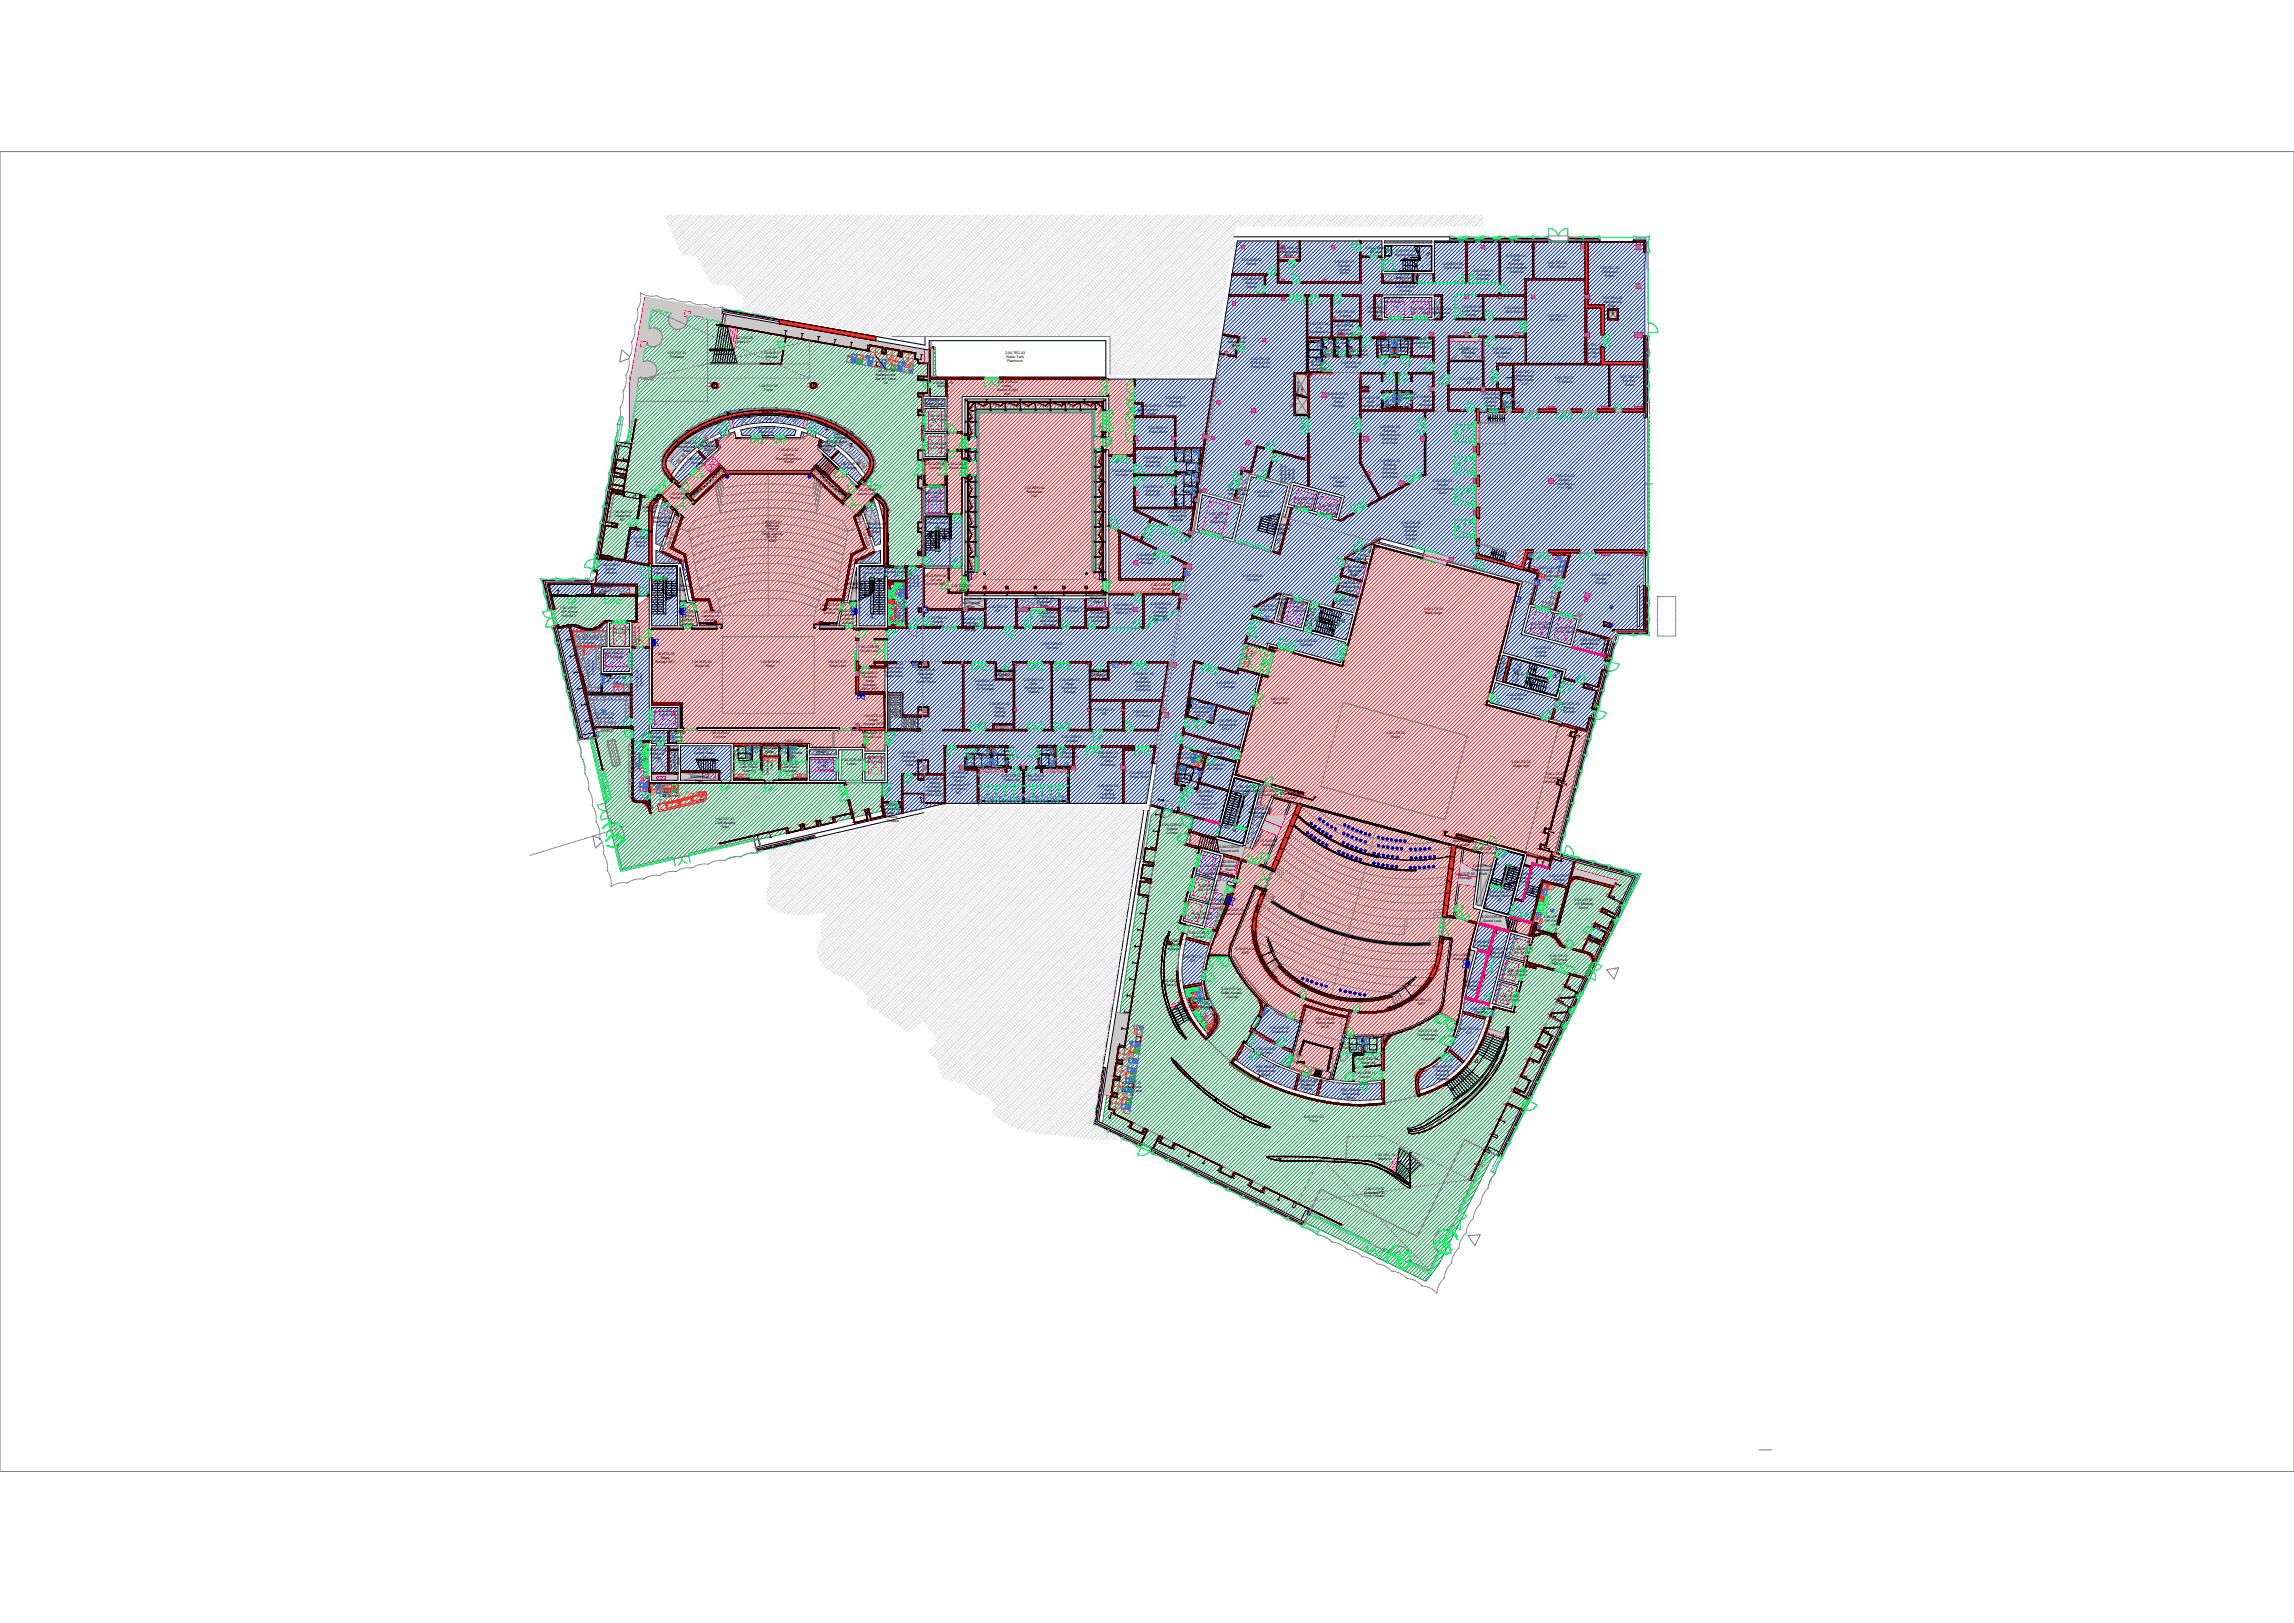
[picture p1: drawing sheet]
<svg xmlns="http://www.w3.org/2000/svg" width="1189mm" height="841mm" viewBox="0 0 1189 841" stroke-linecap="round" stroke-linejoin="round" font-family="sans-serif">
<defs><g id="words">
<g font-size="1.8">
<text x="663" y="129">3.00.SHA.02</text>
<text x="663" y="131">Mechanical</text>
<text x="708" y="129">3.00.COR.04</text>
<text x="710" y="131">Air lock</text>
<text x="723" y="131">3.00.VEC.03</text>
<text x="643" y="135">3.00.ADM.02</text>
<text x="646" y="137">Server</text>
<text x="666" y="133">Riser</text>
<text x="692" y="136">3.00.SUP.01</text>
<text x="723" y="133">Egress Stairs</text>
<text x="728" y="135">05</text>
<text x="748" y="137">3.00.BOH.05</text>
<text x="781" y="133">3.00.BOH.01</text>
<text x="782" y="137">Electrician</text>
<text x="784" y="135">Chief</text>
<text x="802" y="137">3.00.TEC.03</text>
<text x="694" y="138">Security</text>
<text x="694" y="140">Control</text>
<text x="694" y="142">Room</text>
<text x="723" y="142">3.00.SHA.01</text>
<text x="748" y="139">Crew Room</text>
<text x="763" y="141">3.00.ADM.01</text>
<text x="765" y="143">Technical</text>
<text x="781" y="139">and Resident</text>
<text x="782" y="142">Technical</text>
<text x="803" y="139">SEC Room</text>
<text x="829" y="139">3.00.TEC.02</text>
<text x="830" y="141">Generator</text>
<text x="832" y="143">Room</text>
<text x="643" y="145">3.00.ADM.03</text>
<text x="645" y="147">Back-up</text>
<text x="646" y="149">Server</text>
<text x="723" y="149">3.00.COR.01</text>
<text x="724" y="145">Mechanical</text>
<text x="726" y="147">Riser</text>
<text x="766" y="145">Director</text>
<text x="717" y="155">3.00.VEC.02</text>
<text x="725" y="151">Corridor</text>
<text x="831" y="155">3.00.SHA.04</text>
<text x="692" y="162">3.00.TEC.09</text>
<text x="708" y="160">3.00.SHA.05</text>
<text x="709" y="162">Mechanical</text>
<text x="717" y="157">Lift 10 Staff</text>
<text x="731" y="161">3.00.VEC.01</text>
<text x="742" y="161">3.00.SHA.06</text>
<text x="757" y="160">3.00.BOH.08</text>
<text x="758" y="162">Crew Room</text>
<text x="780" y="160">3.00.ADM.04</text>
<text x="780" y="162">BMS Room</text>
<text x="831" y="157">Mechanical</text>
<text x="834" y="159">Riser</text>
<text x="694" y="164">Cooling</text>
<text x="711" y="164">Riser</text>
<text x="731" y="163">Lift 11 Staff</text>
<text x="742" y="163">Mechanical</text>
<text x="745" y="165">Riser</text>
<text x="760" y="164">Kitchen</text>
<text x="802" y="164">3.00.TEC.05</text>
<text x="803" y="166">MV Room</text>
<text x="678" y="169">3.00.TEC.04</text>
<text x="679" y="173">Suppression</text>
<text x="682" y="171">Fire</text>
<text x="691" y="170">3.00.SUP.03</text>
<text x="692" y="174">Closet BoH</text>
<text x="693" y="172">Cleaners</text>
<text x="380" y="176">1.00.VEC.08</text>
<text x="382" y="178">Stairs 01</text>
<text x="636" y="176">3.00.SHA.09</text>
<text x="636" y="178">Mechanical</text>
<text x="639" y="180">Riser</text>
<text x="688" y="178">Shower Staff</text>
<text x="689" y="176">3.00.TOI.07</text>
<text x="712" y="175">3.00.TOI.05</text>
<text x="712" y="179">Accessible</text>
<text x="714" y="177">Toilet</text>
<text x="722" y="175">3.00.TOI.04</text>
<text x="723" y="179">Accessible</text>
<text x="725" y="177">Toilet</text>
<text x="731" y="178">Housekeeping</text>
<text x="732" y="176">3.00.SUP.02</text>
<text x="820" y="179">3.00.TEC.13</text>
<text x="346" y="183">1.00.FOY.01</text>
<text x="347" y="185">Entrance</text>
<text x="394" y="183">1.00.SUP.07</text>
<text x="397" y="185">Storage</text>
<text x="521" y="184">2.00.TEC.03</text>
<text x="522" y="186">Water Tank</text>
<text x="683" y="184">Shower Staff</text>
<text x="684" y="182">3.00.TOI.06</text>
<text x="699" y="185">Shower Staff</text>
<text x="699" y="182">3.00.TOI.08</text>
<text x="715" y="181">(F)</text>
<text x="726" y="181">(M)</text>
<text x="735" y="180">Store</text>
<text x="756" y="181">3.B2.SHA.01</text>
<text x="757" y="183">Electrical</text>
<text x="759" y="185">Riser</text>
<text x="773" y="181">3.00.TEC.08</text>
<text x="774" y="183">Life Safety</text>
<text x="776" y="185">Room</text>
<text x="821" y="183">Plant Room</text>
<text x="821" y="181">Mechanical</text>
<text x="823" y="185">11 m²</text>
<text x="522" y="188">Plantroom</text>
<text x="648" y="187">3.00.TEC.06</text>
<text x="648" y="189">ETS &amp; CHW</text>
<text x="648" y="191">Pump Room</text>
<text x="678" y="192">Access Staff</text>
<text x="678" y="188">3.00.TOI.02</text>
<text x="680" y="190">Shower</text>
<text x="695" y="189">3.00.COR.02</text>
<text x="697" y="191">Corridor</text>
<text x="454" y="197">Bar MT Level</text>
<text x="454" y="195">Refreshment</text>
<text x="454" y="193">1.00.CAT.02</text>
<text x="757" y="197">3.00.TEC.10</text>
<text x="785" y="193">3.00.TEC.14</text>
<text x="786" y="198">Plant Room</text>
<text x="786" y="195">Mechanical</text>
<text x="806" y="196">3.00.TEC.07</text>
<text x="840" y="196">3.00.TEC.01</text>
<text x="393" y="201">1.00.FOY.02</text>
<text x="396" y="203">Foyer</text>
<text x="458" y="199">00</text>
<text x="483" y="199">2.00.BOH.18</text>
<text x="486" y="201">Storage</text>
<text x="517" y="202">Sound &amp; light</text>
<text x="517" y="198">2.00.COR.04</text>
<text x="519" y="200">Lobby /</text>
<text x="760" y="199">IDF</text>
<text x="789" y="200">5 m²</text>
<text x="807" y="198">TX Rooms</text>
<text x="841" y="198">Fire Sec.</text>
<text x="842" y="200">Room</text>
<text x="479" y="208">2.00.SHA.01</text>
<text x="480" y="210">Mechanical</text>
<text x="521" y="205">lock</text>
<text x="604" y="207">2.00.BOH.07</text>
<text x="606" y="209">General</text>
<text x="671" y="208" transform="rotate(-90 671 208)">3.00.SHA.07</text>
<text x="673" y="207" transform="rotate(-90 673 207)">Mechanical</text>
<text x="675" y="204" transform="rotate(-90 675 204)">Riser</text>
<text x="688" y="205">3.00.BOH.04</text>
<text x="690" y="207">General</text>
<text x="691" y="209">Stage</text>
<text x="705" y="207">3.00.BOH.06</text>
<text x="708" y="209">Staff</text>
<text x="716" y="208">3.00.TOI.09</text>
<text x="725" y="205">3.00.TOI.03</text>
<text x="725" y="207">Toilets (M)</text>
<text x="734" y="206">3.00.BOH.07</text>
<text x="737" y="208">Staff</text>
<text x="768" y="205">3.00.LOA.01</text>
<text x="768" y="207">Loading Bay</text>
<text x="770" y="209">Control</text>
<text x="779" y="209">3.00.TOI.01</text>
<text x="393" y="213">1.00.SHA.03</text>
<text x="394" y="215">Mechanical</text>
<text x="482" y="212">Riser</text>
<text x="592" y="211">2.00.SUP.02</text>
<text x="593" y="213">Cleaners</text>
<text x="594" y="215">Closet</text>
<text x="604" y="211">Storage (RH)</text>
<text x="690" y="211">Storage</text>
<text x="705" y="211">Changing (F)</text>
<text x="717" y="210">Toilets (F)</text>
<text x="735" y="210">Changing</text>
<text x="738" y="212">(M)</text>
<text x="771" y="211">Room</text>
<text x="778" y="211">Toilet (M +F)</text>
<text x="396" y="217">Riser</text>
<text x="481" y="216">2.00.VEC.04</text>
<text x="481" y="218">Lift 4 Public</text>
<text x="715" y="222">3.00.BOH.02</text>
<text x="391" y="222">1.B2.SHA.08</text>
<text x="393" y="224">Electrical</text>
<text x="395" y="226">Riser</text>
<text x="432" y="225">1.00.SHA.16</text>
<text x="432" y="227">Mechanical</text>
<text x="595" y="222">2.00.BOH.11</text>
<text x="596" y="224">Piano Store</text>
<text x="715" y="226">Maintenance</text>
<text x="717" y="224">Building</text>
<text x="351" y="230">1.00.SHA.10</text>
<text x="351" y="232">Mechanical</text>
<text x="362" y="230">1.00.SHA.19</text>
<text x="363" y="232">Mechanical</text>
<text x="365" y="234">Riser</text>
<text x="404" y="234">1.00.MTS.02</text>
<text x="424" y="230">1.00.SHA.20 Riser</text>
<text x="424" y="232">Mechanical</text>
<text x="427" y="234">Riser</text>
<text x="480" y="231">2.00.VEC.03</text>
<text x="481" y="233">Lift 3 Public</text>
<text x="716" y="228">Workshop</text>
<text x="717" y="230">and Store</text>
<text x="354" y="234">Riser</text>
<text x="356" y="238">1.00.SUP.05</text>
<text x="402" y="238">Room/Projection</text>
<text x="406" y="236">Control</text>
<text x="592" y="238">2.00.PER.03</text>
<text x="610" y="235">2.00.PER.06</text>
<text x="611" y="239">Sanitaries</text>
<text x="614" y="237">DR</text>
<text x="715" y="239">3.00.BOH.03</text>
<text x="358" y="240">Storage</text>
<text x="406" y="240">Room</text>
<text x="435" y="241">1.00.SUP.04</text>
<text x="438" y="243">Storage</text>
<text x="479" y="241">2.00.COR.08</text>
<text x="481" y="243">Corridor</text>
<text x="491" y="241">2.00.COR.01</text>
<text x="492" y="243">Sound Lock</text>
<text x="576" y="245">2.00.COR.06</text>
<text x="594" y="242">Room (M)</text>
<text x="594" y="240">Dressing</text>
<text x="614" y="241">(M)</text>
<text x="716" y="246">Workshop</text>
<text x="717" y="244">Electrical</text>
<text x="717" y="241">Building</text>
<text x="578" y="247">Corridor</text>
<text x="612" y="251">2.00.PER.07</text>
<text x="665" y="251" transform="rotate(-90 665 251)">3.00.BOH.09</text>
<text x="667" y="250" transform="rotate(-90 667 250)">Hazardous</text>
<text x="669" y="249" transform="rotate(-90 669 249)">Material</text>
<text x="671" y="249" transform="rotate(-90 671 249)">Storage</text>
<text x="689" y="248">3.00.LTS.01</text>
<text x="692" y="250">Stage</text>
<text x="717" y="248">and Store</text>
<text x="743" y="250">3.00.LOA.03</text>
<text x="745" y="252">Shared</text>
<text x="806" y="247">3.00.LOA.02</text>
<text x="806" y="251">Truck Bays x</text>
<text x="808" y="249">Outdoor</text>
<text x="346" y="257">1.00.COR.06</text>
<text x="444" y="255">1.00.COR.05</text>
<text x="444" y="257">Sound Lock</text>
<text x="480" y="256">2.00.VEC.01</text>
<text x="531" y="253">2.00.REH.04</text>
<text x="532" y="255">Rehearsal</text>
<text x="535" y="257">Hall</text>
<text x="592" y="253">2.00.PER.04</text>
<text x="594" y="257">Room (F)</text>
<text x="594" y="255">Dressing</text>
<text x="612" y="255">Sanitaries (F)</text>
<text x="616" y="253">DR</text>
<text x="636" y="254">4.B2.SHA.04</text>
<text x="637" y="256">Mechanical</text>
<text x="650" y="256">4.00.VEC.07</text>
<text x="652" y="258">Stair 02</text>
<text x="691" y="252">storage 2</text>
<text x="742" y="254">Get-in/Scene</text>
<text x="746" y="256">Dock</text>
<text x="807" y="253">3 +1 F&amp;B</text>
<text x="331" y="263">1.00.COR.07</text>
<text x="347" y="259">Sound Lock</text>
<text x="480" y="260">F&amp;B/Waste</text>
<text x="483" y="258">Lift 2</text>
<text x="639" y="259">Riser</text>
<text x="670" y="259">3.00.VEC.04</text>
<text x="671" y="263">Performers</text>
<text x="673" y="261">Lift 13</text>
<text x="684" y="263">3.00.VEC.05</text>
<text x="318" y="266">1.00.SUP.02</text>
<text x="319" y="268">Cloakroom</text>
<text x="334" y="265">Corridor</text>
<text x="338" y="269">1.B2.SHA.04</text>
<text x="481" y="270">2.00.VEC.02</text>
<text x="605" y="266">2.00.SUP.03</text>
<text x="605" y="268">Touring Box</text>
<text x="627" y="267">4.00.VEC.06</text>
<text x="629" y="269">Lift 17</text>
<text x="684" y="267">Performers</text>
<text x="686" y="265">Lift 14</text>
<text x="321" y="270">MT</text>
<text x="339" y="271">Mechanical</text>
<text x="341" y="273">Riser</text>
<text x="395" y="271">1.00.MTA.01</text>
<text x="397" y="273">Midscale</text>
<text x="397" y="275">Theatre</text>
<text x="449" y="272">1.B2.SHA.02</text>
<text x="450" y="274">Mechanical</text>
<text x="481" y="272">Egress Stairs</text>
<text x="485" y="274">03</text>
<text x="607" y="270">Storage</text>
<text x="627" y="271">Equipment</text>
<text x="659" y="273">4.00.SHA.05</text>
<text x="660" y="275">Mechanical</text>
<text x="726" y="272">3.00.LOA.06</text>
<text x="727" y="274">Temporary</text>
<text x="728" y="276">Storage,</text>
<text x="327" y="279">1.00.SUP.03</text>
<text x="329" y="281">Security</text>
<text x="395" y="277">Stalls seating</text>
<text x="397" y="279">(00) 391</text>
<text x="398" y="281">seats</text>
<text x="452" y="276">Riser</text>
<text x="662" y="277">Riser</text>
<text x="728" y="278">General</text>
<text x="729" y="280">Supply</text>
<text x="330" y="283">Room</text>
<text x="701" y="286">4.00.SUP.02</text>
<text x="311" y="294">1.00.COR.01</text>
<text x="589" y="288">2.00.BOH.08</text>
<text x="590" y="290">Touring Box</text>
<text x="591" y="292">Storage</text>
<text x="702" y="290">Cupboard</text>
<text x="704" y="288">Paint</text>
<text x="313" y="298">Corridor</text>
<text x="314" y="296">Egress</text>
<text x="339" y="297">Egress Stairs</text>
<text x="339" y="295">1.00.VEC.05</text>
<text x="343" y="299">01</text>
<text x="447" y="297">Egress Stairs</text>
<text x="447" y="295">1.00.VEC.06</text>
<text x="451" y="299">02</text>
<text x="459" y="297">Egress Stairs</text>
<text x="459" y="295">1.00.VEC.06</text>
<text x="463" y="299">02</text>
<text x="480" y="299">2.00.REH.05</text>
<text x="644" y="299">4.00.COR.01</text>
<text x="697" y="295">4.B2.SHA.02</text>
<text x="698" y="297">Electrical</text>
<text x="700" y="299">Riser</text>
<text x="798" y="295">3.00.LOA.05</text>
<text x="799" y="299">Temporary</text>
<text x="801" y="297">F&amp;B</text>
<text x="825" y="298">3.00.LOA.04</text>
<text x="308" y="303">1.00.SHA.18</text>
<text x="310" y="305">Electrical</text>
<text x="348" y="304">1.00.SHA.09</text>
<text x="437" y="303">1.00.SHA.06</text>
<text x="441" y="305">Shaft</text>
<text x="474" y="304" transform="rotate(-90 474 304)">Egress</text>
<text x="476" y="304" transform="rotate(-90 476 304)">Corridor</text>
<text x="480" y="303">Dimmer (RH)</text>
<text x="482" y="301">AV and</text>
<text x="493" y="304">2.00.COR.07</text>
<text x="596" y="303">2.00.COR.05</text>
<text x="597" y="306">Sound Lock</text>
<text x="646" y="301">Corridor</text>
<text x="695" y="303">4.00.SHA.01</text>
<text x="695" y="305">Mechanical</text>
<text x="802" y="301">Bay</text>
<text x="827" y="302">Storage</text>
<text x="827" y="300">Waste</text>
<text x="312" y="307">Riser</text>
<text x="351" y="306">Shaft</text>
<text x="472" y="307" transform="rotate(-90 472 307)">1.00.COR.04</text>
<text x="496" y="306">Lobby</text>
<text x="498" y="311">2.B1.SHA.02</text>
<text x="536" y="310">2.B1.SHA.04</text>
<text x="564" y="308">2.B1.SHA.05</text>
<text x="565" y="310">Mechanical</text>
<text x="659" y="311">Pressurisation</text>
<text x="660" y="309">4.00.SHA.02</text>
<text x="692" y="312">4.00.SUP.01</text>
<text x="698" y="307">Riser</text>
<text x="290" y="315">1.00.VIP.01</text>
<text x="291" y="318">VIP Arrival</text>
<text x="351" y="318">1.00.COR.10</text>
<text x="363" y="318">1.00.MTS.03</text>
<text x="425" y="314">1.00.MTS.04</text>
<text x="425" y="316">Lighting ctrl.</text>
<text x="434" y="317">1.00.COR.11</text>
<text x="499" y="313">Mechanical</text>
<text x="501" y="315">Riser</text>
<text x="512" y="315">2.00.TEC.02</text>
<text x="516" y="317">IDF</text>
<text x="537" y="312">Electrical</text>
<text x="539" y="314">Riser</text>
<text x="551" y="315">2.00.REH.01</text>
<text x="553" y="317">Storage</text>
<text x="564" y="316">2.00.BOH.06</text>
<text x="567" y="312">Riser</text>
<text x="577" y="314">2.00.ADM.01</text>
<text x="578" y="316">Productions</text>
<text x="596" y="313">2.00.ADM.02</text>
<text x="598" y="318">Company</text>
<text x="599" y="315">Visiting</text>
<text x="652" y="314">4.00.BOH.02</text>
<text x="653" y="316">FOH Store</text>
<text x="663" y="313">Shaft</text>
<text x="668" y="313">4.00.VEC.02</text>
<text x="670" y="317">Technical</text>
<text x="671" y="315">Lift 12</text>
<text x="693" y="314">FOH Store</text>
<text x="738" y="316">4.00.LTS.05</text>
<text x="291" y="320">Hall (MT)</text>
<text x="353" y="320">Lighting</text>
<text x="353" y="322">position</text>
<text x="364" y="320">Lighting ctrl.</text>
<text x="366" y="322">position</text>
<text x="427" y="318">position</text>
<text x="436" y="319">Lighting</text>
<text x="436" y="321">position</text>
<text x="437" y="323">access</text>
<text x="465" y="322" transform="rotate(-90 465 322)">1.00.FBS.01</text>
<text x="467" y="321" transform="rotate(-90 467 321)">F&amp;B Local</text>
<text x="469" y="322" transform="rotate(-90 469 322)">Pantry/Storage</text>
<text x="481" y="321">2.00.FBS.01</text>
<text x="484" y="323">Waste</text>
<text x="498" y="321">2.00.BOH.17</text>
<text x="499" y="323">Exhibition</text>
<text x="538" y="318">2.00.BOH.16</text>
<text x="539" y="322">and Display</text>
<text x="540" y="320">Exhibition</text>
<text x="565" y="320">and Display</text>
<text x="565" y="318">Exhibition</text>
<text x="566" y="322">Storage</text>
<text x="578" y="318">Office (LT)</text>
<text x="597" y="322">Office (LT)</text>
<text x="598" y="320">Manager</text>
<text x="682" y="322" transform="rotate(-75 682 322)">06</text>
<text x="739" y="318">Back stage</text>
<text x="793" y="324">4.00.VEC.08</text>
<text x="316" y="326">1.00.VEC.09</text>
<text x="317" y="328">Lift 1 VIP</text>
<text x="354" y="324">access</text>
<text x="483" y="325">Storage</text>
<text x="498" y="325">and Display</text>
<text x="500" y="327">Storage</text>
<text x="541" y="325">Storage</text>
<text x="677" y="325" transform="rotate(-75 677 325)">4.00.VEC.03</text>
<text x="679" y="326" transform="rotate(-75 679 326)">Egress Stairs</text>
<text x="794" y="326">Lift 15 F&amp;B</text>
<text x="806" y="328">Lift 16 Waste</text>
<text x="806" y="326">4.00.VEC.09</text>
<text x="300" y="332">1.00.CAT.08</text>
<text x="302" y="334">Freezer</text>
<text x="330" y="335" transform="rotate(-90 330 335)">1.00.COR.12</text>
<text x="332" y="334" transform="rotate(-90 332 334)">Sound Lock</text>
<text x="445" y="336">1.00.COR.03</text>
<text x="540" y="334">2.00.COR.03</text>
<text x="672" y="333">4.00.COR.02</text>
<text x="674" y="335">Corridor</text>
<text x="819" y="332">4.B2.SHA.03</text>
<text x="819" y="334">Mechanical</text>
<text x="313" y="339">1.00.VEC.03</text>
<text x="313" y="341">Lift 5 Waste</text>
<text x="339" y="339">1.00.MTS.08</text>
<text x="342" y="341">Stage</text>
<text x="446" y="338">Sound Lock</text>
<text x="542" y="336">Corridor</text>
<text x="793" y="337">4.00.COR.03</text>
<text x="795" y="341">Corridor</text>
<text x="796" y="339">Egress</text>
<text x="822" y="336">Riser</text>
<text x="339" y="344">Storage (MT)</text>
<text x="358" y="343">1.00.MTS.06</text>
<text x="360" y="346">Stage left</text>
<text x="394" y="343">1.00.MTS.05</text>
<text x="397" y="346">Stage</text>
<text x="429" y="343">1.00.MTS.07</text>
<text x="430" y="346">Stage right</text>
<text x="458" y="345">1.00.PER.02</text>
<text x="458" y="347">Green Room</text>
<text x="475" y="348">2.00.PER.01</text>
<text x="645" y="346" transform="rotate(-75 645 346)">4.00.COR.06</text>
<text x="647" y="346" transform="rotate(-75 647 346)">Sound Lock</text>
<text x="306" y="351" transform="rotate(-90 306 351)">1.00.CAT.07</text>
<text x="308" y="350" transform="rotate(-90 308 350)">Coldroom</text>
<text x="314" y="352">1.00.CAT.06</text>
<text x="318" y="354">Ice</text>
<text x="445" y="349">1.00.ADM.01</text>
<text x="447" y="352">Resident</text>
<text x="449" y="354">Stage</text>
<text x="459" y="349">Kitchenette</text>
<text x="459" y="351">Stage level</text>
<text x="475" y="354">Green Room</text>
<text x="476" y="350">Mid-Scale</text>
<text x="477" y="352">Theatre</text>
<text x="505" y="353">2.00.BOH.01</text>
<text x="516" y="348">2.B2.SHA.04</text>
<text x="516" y="350">Mechanical</text>
<text x="519" y="352">Riser</text>
<text x="531" y="353">2.00.BOH.04</text>
<text x="549" y="353">2.00.BOH.03</text>
<text x="565" y="348">2.B2.SHA.05</text>
<text x="565" y="350">Mechanical</text>
<text x="568" y="352">Riser</text>
<text x="587" y="350">2.00.BOH.12</text>
<text x="588" y="354">Machinery</text>
<text x="590" y="352">Stage</text>
<text x="776" y="351" transform="rotate(-75 776 351)">4.B2.SHA.01</text>
<text x="777" y="352" transform="rotate(-75 777 352)">Pressurisation</text>
<text x="780" y="349" transform="rotate(-75 780 349)">Shaft</text>
<text x="784" y="353" transform="rotate(-75 784 353)">4.00.VEC.01</text>
<text x="789" y="350" transform="rotate(-75 789 350)">07</text>
<text x="331" y="358" transform="rotate(-90 331 358)">1.00.COR.09</text>
<text x="333" y="356" transform="rotate(-90 333 356)">Corridor</text>
<text x="446" y="358">Office (MT)</text>
<text x="447" y="356">Manager</text>
<text x="506" y="357">AV Storage</text>
<text x="506" y="355">Sound and</text>
<text x="531" y="357">Storage and</text>
<text x="533" y="359">Drapes</text>
<text x="533" y="355">Other</text>
<text x="550" y="357">Machinery</text>
<text x="551" y="359">Storage</text>
<text x="552" y="355">Stage</text>
<text x="588" y="358">Workshop</text>
<text x="589" y="356">Carpentry</text>
<text x="630" y="354">4.00.BOH.01</text>
<text x="631" y="356">LT Storage</text>
<text x="786" y="354" transform="rotate(-75 786 354)">Egress Stairs</text>
<text x="513" y="365">2.00.BOH.02</text>
<text x="659" y="363">4.00.LTS.04</text>
<text x="660" y="365">Stage left</text>
<text x="781" y="361">4.00.COR.04</text>
<text x="783" y="363">Corridor</text>
<text x="808" y="365">4.00.COR.05</text>
<text x="308" y="371">1.00.CAT.04</text>
<text x="341" y="369">1.00.VEC.01</text>
<text x="342" y="371">Lift 6 F&amp;B</text>
<text x="447" y="371">1.00.MTS.01</text>
<text x="515" y="369">Lighting</text>
<text x="515" y="371">Storage</text>
<text x="516" y="367">Stage</text>
<text x="567" y="368">2.00.TEC.01</text>
<text x="571" y="370">IDF</text>
<text x="587" y="369">2.00.BOH.13</text>
<text x="589" y="371">AV Room</text>
<text x="617" y="367">4.00.PER.03</text>
<text x="618" y="369">Accessible</text>
<text x="620" y="371">RR LT</text>
<text x="810" y="370">Corridor</text>
<text x="810" y="367">Egress</text>
<text x="309" y="373">Dry Goods</text>
<text x="447" y="375">Storage (MT)</text>
<text x="450" y="373">Stage</text>
<text x="631" y="374">4.00.PER.02</text>
<text x="632" y="376">Accessible</text>
<text x="335" y="380">1.00.CAT.10</text>
<text x="337" y="382">Storage</text>
<text x="345" y="380">1.00.SUP.06</text>
<text x="347" y="382">Cleaners</text>
<text x="368" y="381">1.00.COR.02</text>
<text x="370" y="383">Corridor</text>
<text x="447" y="380">1.00.COR.13</text>
<text x="448" y="382">Sound Lock</text>
<text x="550" y="383">2.00.COR.02</text>
<text x="633" y="378">DR LT</text>
<text x="718" y="380">4.00.LTS.02</text>
<text x="721" y="383">Stage</text>
<text x="335" y="389">1.B2.SHA.01</text>
<text x="337" y="384">Kitchen</text>
<text x="348" y="384">Closet</text>
<text x="360" y="389">1.00.VEC.07</text>
<text x="380" y="389">1.00.TOI.03</text>
<text x="393" y="386">1.00.SHA.13</text>
<text x="394" y="388">Mechanical</text>
<text x="406" y="385">1.00.TOI.02</text>
<text x="407" y="387">Café Public</text>
<text x="409" y="389">Toilet</text>
<text x="420" y="388">1.B2.SHA.05</text>
<text x="502" y="387">2.00.PER.05</text>
<text x="505" y="389">DR</text>
<text x="516" y="387">2.00.TOI.04</text>
<text x="519" y="390">Toilet</text>
<text x="538" y="387">2.00.TOI.03</text>
<text x="541" y="389">Toilet</text>
<text x="549" y="389">2.00.SUP.01</text>
<text x="552" y="385">Corridor</text>
<text x="625" y="389">4.00.COR.07</text>
<text x="337" y="391">Electrical</text>
<text x="338" y="393">Riser</text>
<text x="360" y="391">Egress Stairs</text>
<text x="364" y="393">04</text>
<text x="381" y="391">Café Public</text>
<text x="382" y="393">Toilet (F)</text>
<text x="397" y="390">Riser</text>
<text x="407" y="391">Accessible</text>
<text x="410" y="393">(M)</text>
<text x="422" y="396">1.00.VEC.02</text>
<text x="423" y="390">Shaft</text>
<text x="436" y="394">1.00.COR.08</text>
<text x="448" y="393">1.00.VEC.04</text>
<text x="449" y="395">Lift 8 Public</text>
<text x="466" y="391">1.00.PER.01</text>
<text x="467" y="393">Performer</text>
<text x="468" y="395">Assembly</text>
<text x="501" y="393">Conductor/VIP</text>
<text x="503" y="391">Sanitaries</text>
<text x="517" y="392">Accessible</text>
<text x="519" y="394">(M)</text>
<text x="539" y="391">Accessible</text>
<text x="542" y="393">(F)</text>
<text x="550" y="393">Closet BoH</text>
<text x="551" y="391">Cleaners</text>
<text x="569" y="391">2.00.BOH.05</text>
<text x="570" y="393">Sound and</text>
<text x="572" y="395">Video</text>
<text x="610" y="393">Prop Kitchen</text>
<text x="610" y="391">4.00.SUP.03</text>
<text x="627" y="391">Corridor</text>
<text x="783" y="396">4.00.LTS.03</text>
<text x="330" y="399" transform="rotate(-90 330 399)">1.00.CAT.09</text>
<text x="332" y="398" transform="rotate(-90 332 398)">Dry Goods</text>
<text x="348" y="400" transform="rotate(-90 348 400)">1.00.SHA.12</text>
<text x="350" y="400" transform="rotate(-90 350 400)">Pressurisation</text>
<text x="352" y="396" transform="rotate(-90 352 396)">Shaft</text>
<text x="357" y="401">1.00.SHA.15</text>
<text x="383" y="396">1.00.TOI.03</text>
<text x="383" y="398">Café Public</text>
<text x="384" y="400">Toilet (F)</text>
<text x="399" y="402" transform="rotate(-90 399 402)">Café Public</text>
<text x="401" y="399" transform="rotate(-90 401 399)">Toilet</text>
<text x="405" y="396">1.00.TOI.01</text>
<text x="405" y="398">Café Public</text>
<text x="406" y="400">Toilet (M)</text>
<text x="424" y="400">Technical</text>
<text x="426" y="398">Lift 7</text>
<text x="439" y="397">Lobby</text>
<text x="470" y="397">Area</text>
<text x="492" y="401">2.00.PER.02</text>
<text x="570" y="397">Workshop</text>
<text x="585" y="401">2.00.BOH.10</text>
<text x="607" y="402">Conductor/VIP</text>
<text x="608" y="398">5.00.PER.04</text>
<text x="612" y="400">DR</text>
<text x="624" y="397">4.00.ADM.01</text>
<text x="626" y="399">SM Office</text>
<text x="784" y="398">Stage right</text>
<text x="801" y="402">4.00.LTS.01</text>
<text x="358" y="403">Mechanical</text>
<text x="360" y="405">Riser</text>
<text x="396" y="402" transform="rotate(-90 396 402)">1.00.TOI.07</text>
<text x="479" y="404">1.00.ADM.02</text>
<text x="481" y="406">Visiting</text>
<text x="491" y="407">Conductor/VIP</text>
<text x="493" y="403">Dressing</text>
<text x="494" y="405">Room</text>
<text x="519" y="402">2.00.TOI.14</text>
<text x="520" y="405">Toilets (M)</text>
<text x="532" y="402">2.00.TOI.09</text>
<text x="532" y="405">Toilets (F)</text>
<text x="569" y="408">2.00.BOH.09</text>
<text x="586" y="403">Props Store</text>
<text x="608" y="404">Sanitaries LT</text>
<text x="801" y="406">Shell Storage</text>
<text x="802" y="404">Orchestral</text>
<text x="342" y="411">1.00.CAT.03</text>
<text x="342" y="413">Café Servery</text>
<text x="480" y="413">Office (MT)</text>
<text x="480" y="408">Company</text>
<text x="481" y="411">Manager</text>
<text x="493" y="409">(1 Person)</text>
<text x="496" y="412">MT</text>
<text x="570" y="414">Workshop</text>
<text x="571" y="412">Lighting</text>
<text x="572" y="410">Stage</text>
<text x="620" y="411">5.00.PER.01</text>
<text x="621" y="413">Dressing</text>
<text x="640" y="411">Egress Stairs 5.00.COR.13</text>
<text x="641" y="409">5.00.VEC.02</text>
<text x="645" y="413">08</text>
<text x="653" y="412">Sound Lock</text>
<text x="663" y="412">5.00.COR.09</text>
<text x="666" y="414">Corridor</text>
<text x="457" y="418">1.00.SUP.01</text>
<text x="457" y="420">Control Point</text>
<text x="619" y="417">Conductor/VIP</text>
<text x="621" y="419">(1 Person)</text>
<text x="623" y="415">Room</text>
<text x="647" y="420">5.B2.SHA.07</text>
<text x="371" y="425">1.00.CAT.01</text>
<text x="457" y="422">Storage - Mid</text>
<text x="461" y="424">Scale</text>
<text x="624" y="421">LT</text>
<text x="647" y="422">Pressurisation</text>
<text x="651" y="424">Shaft</text>
<text x="371" y="427">Café Seating</text>
<text x="374" y="429">Area</text>
<text x="460" y="426">Theatre</text>
<text x="602" y="428">5.00.COR.02</text>
<text x="605" y="430">Egress</text>
<text x="604" y="432">Corridor</text>
<text x="652" y="436">5.00.SUP.06</text>
<text x="753" y="436">5.00.COR.08</text>
<text x="632" y="440">5.00.COR.03</text>
<text x="633" y="442">Sound Lock</text>
<text x="654" y="438">Storage</text>
<text x="755" y="438">Corridor</text>
<text x="765" y="440">5.00.COR.14</text>
<text x="766" y="442">Sound Lock</text>
<text x="623" y="449">5.00.VEC.06</text>
<text x="632" y="447">5.B2.SHA.02</text>
<text x="634" y="450">Electrical</text>
<text x="763" y="449">5.B2.SHA.06</text>
<text x="624" y="453">F&amp;B/Waste</text>
<text x="626" y="451">Lift 18</text>
<text x="635" y="452">Riser</text>
<text x="754" y="454">5.00.SUP.05</text>
<text x="756" y="456">Storage</text>
<text x="763" y="451">Pressurisation</text>
<text x="766" y="454">Shaft</text>
<text x="785" y="454">5.00.SHA.05</text>
<text x="785" y="456">Mechanical</text>
<text x="803" y="454">5.00.COR.01</text>
<text x="621" y="462">Lift 19 Public</text>
<text x="621" y="460">5.00.VEC.07</text>
<text x="788" y="458">Riser</text>
<text x="805" y="459">Corridor</text>
<text x="805" y="457">Egress</text>
<text x="625" y="467">5.B2.SHA.01</text>
<text x="772" y="465">Egress Stairs</text>
<text x="772" y="463">5.00.VEC.01</text>
<text x="776" y="467">09</text>
<text x="816" y="467">5.00.VIP.02</text>
<text x="626" y="469">Mechanical</text>
<text x="628" y="471">Riser</text>
<text x="634" y="472">5.00.COR.05</text>
<text x="635" y="474">Sound Lock</text>
<text x="816" y="469">VIP Meeting</text>
<text x="818" y="471">Room</text>
<text x="618" y="476">Lift 20 Public</text>
<text x="618" y="474">5.00.VEC.08</text>
<text x="768" y="476">5.00.COR.06</text>
<text x="769" y="478">Sound Lock</text>
<text x="800" y="475">5.00.VIP.03</text>
<text x="801" y="478">VIP Pantry</text>
<text x="616" y="484">5.00.COR.12</text>
<text x="618" y="486">Corridor</text>
<text x="603" y="488">5.00.FBS.02</text>
<text x="605" y="490">Waste</text>
<text x="764" y="489">5.00.SHA.06</text>
<text x="766" y="491">Electrical</text>
<text x="605" y="492">storage</text>
<text x="613" y="497">5.00.TEC.01</text>
<text x="640" y="492">5.00.SHA.02</text>
<text x="644" y="494">MEP</text>
<text x="752" y="495">5.00.COR.04</text>
<text x="753" y="497">Sound lock</text>
<text x="767" y="493">Riser5.00.SUP.01</text>
<text x="773" y="497">Room LT</text>
<text x="773" y="495">Security</text>
<text x="784" y="492">5.00.VEC.05</text>
<text x="785" y="494">Lift 23 VIP</text>
<text x="803" y="496">5.00.VIP.01</text>
<text x="804" y="498">VIP Arrival</text>
<text x="617" y="499">IDF</text>
<text x="781" y="504">5.00.VEC.04</text>
<text x="805" y="500">Hall (LT)</text>
<text x="602" y="509">5.00.VEC.09</text>
<text x="759" y="509">5.B1.SHA.03</text>
<text x="781" y="506">Lift 22 Public</text>
<text x="604" y="511">Stairs 03</text>
<text x="633" y="515">Stalls Access</text>
<text x="633" y="513">5.00.FOY.04</text>
<text x="760" y="511">Mechanical</text>
<text x="762" y="513">Riser</text>
<text x="617" y="518">5.00.FBS.01</text>
<text x="618" y="521">F&amp;B Local</text>
<text x="635" y="517">/ Lounge</text>
<text x="732" y="519">5.00.SHA.01</text>
<text x="735" y="521">MEP</text>
<text x="777" y="519">Lift 21 Public</text>
<text x="777" y="517">5.00.VEC.03</text>
<text x="616" y="523">Pantry/Storage</text>
<text x="762" y="523">5.00.COR.10</text>
<text x="764" y="525">Corridor</text>
<text x="658" y="533">5.00.SUP.02</text>
<text x="682" y="529">5.B1.LTA.06</text>
<text x="682" y="531">Mixing desk</text>
<text x="685" y="533">pit lift</text>
<text x="756" y="534">5.00.TEC.02</text>
<text x="659" y="535">Cloakroom</text>
<text x="735" y="537">Stalls Access</text>
<text x="735" y="535">5.00.FOY.05</text>
<text x="737" y="539">/ Lounge</text>
<text x="760" y="536">IDF</text>
<text x="651" y="544">5.00.COR.07</text>
<text x="694" y="541">5.00.TOIL.03</text>
<text x="696" y="544">Toilet (F)</text>
<text x="653" y="546">Corridor</text>
<text x="704" y="549">5.00.TOIL.04</text>
<text x="705" y="551">Toilet (M)</text>
<text x="651" y="554">5.B2.SHA.03</text>
<text x="652" y="556">Mechanical</text>
<text x="654" y="558">Riser</text>
<text x="702" y="556">5.00.COR.11</text>
<text x="742" y="554">5.00.SUP.07</text>
<text x="744" y="558">Search &amp;</text>
<text x="744" y="556">Security</text>
<text x="581" y="564">Refreshment</text>
<text x="582" y="562">5.00.CAT.01</text>
<text x="673" y="561">5.B2.SHA.05</text>
<text x="674" y="563">Electrical</text>
<text x="704" y="559">Corridor</text>
<text x="745" y="560">Storage</text>
<text x="582" y="566">Bar LT Level</text>
<text x="586" y="568">00</text>
<text x="676" y="565">Riser</text>
<text x="695" y="565">5.B2.SHA.04</text>
<text x="695" y="567">Mechanical</text>
<text x="698" y="569">Riser</text>
<text x="676" y="580">5.00.FOY.03</text>
<text x="679" y="582">Foyer</text>
<text x="713" y="599">5.00.VEC.10</text>
<text x="714" y="601">Stairs 04</text>
<text x="707" y="616">5.00.FOY.02</text>
<text x="707" y="618">Entrance F00</text>
<text x="707" y="621">Lyric Theater</text>
</g>
</g></defs>
<!-- layer: SCOPE-BOH-ZAK -->
<g fill="none" stroke="#002eb8" stroke-width=".52">
<path d="M779 438l25 7 4-3 9 3-4 15-10-2-4 1-5 18v2l-29-8 2-22 2-1 4 1 2-1 2-8zM779 439l-2 2M781 439l-5 5M782 439l-7 8M784 440l-18 17M770 448l-3 3M771 449l-4 4M773 449l-6 6M785 440l-19 20M787 441l-21 21M788 441l-22 23M790 441l-25 25"/>
<path d="M792 442l-27 26M793 442l-28 28M795 443l-29 28M796 443l-29 29M798 443l-29 29M799 444l-29 28M799 459l-16 17M801 444l-29 29M802 445l-29 28M804 445l-29 29M808 442l-32 32M810 443l-32 31"/>
<path d="M811 443l-32 32M813 444l-32 31M813 458l-1 2M814 456l-4 4M814 444l-14 14M815 453l-7 6M815 451l-8 8M815 445l-13 13M816 448l-11 10M817 445l-13 13M767 478l19 5-13 43-8 20-22 19-7 3-1-2v-4l1-6 2-2 4-2 10-9 5-10 2-15 1-2v-1l5-21-2-2zM794 477l-1 2"/>
<path d="M795 475l-3 3M796 472l-6 6M796 470l-7 7M797 467l-10 10M798 464l-12 12M798 462l-14 14"/>
</g>
<circle cx="767" cy="478" r=".3" fill="#002eb8"/>
<g fill="none" stroke="#002eb8" stroke-width=".52">
<path d="M644 125l-3 3M646 125l-6 6M648 125l-8 8M650 125l-10 10M652 125l-13 12M654 125l-15 15M656 125l-17 17M658 125l-20 19M660 125l-22 22M661 125l-24 24M663 125l-26 26M665 125l-28 28"/>
<path d="M667 125l-31 31M669 125l-33 33M671 125l-35 35M673 125l-38 38M675 125l-40 40M677 125l-42 42M679 125l-45 44M681 125l-47 47M683 125l-50 49M684 125l-51 51M686 125l-53 54M688 125l-56 56"/>
<path d="M690 125l-58 58M692 125l-60 60M694 125l-63 63M696 125l-65 65M698 125l-67 67M700 125l-70 69M702 125l-72 71M704 125l-129 129M706 125l-131 131M707 125l-132 133M709 125l-134 135M711 125l-136 137"/>
<path d="M713 125l-138 139M715 125l-140 140M717 125l-142 142M719 125l-144 144M721 125l-146 146M723 125l-148 147M725 125l-148 148M727 125l-149 149M729 125l-150 149M731 125l-151 150M732 125l-151 152M734 125l-153 154"/>
<path d="M736 125l-155 156M738 125l-157 158M740 125l-159 159M742 125l-161 161M744 125l-163 163M746 125l-165 165M748 125l-167 167M750 125l-169 169M752 124l-171 172M755 124l-174 174M757 124l-176 176M759 124l-177 176"/>
<path d="M760 124l-176 177M762 124l-177 177M764 124l-177 177M766 124l-177 177M768 124l-177 177M770 124l-177 177M772 124l-177 177M774 124l-177 177M776 124l-177 177M778 124l-177 177M780 124l-177 177M782 124l-177 177"/>
<path d="M784 124l-177 177M785 124l-177 177M787 124l-178 178M789 124l-180 180M791 124l-182 182M793 124l-293 292M795 124l-293 292M797 124l-293 292M799 124l-293 292M801 124l-293 292M803 124l-293 292M804 124l-292 292"/>
<path d="M805 125l-291 291M807 125l-291 291M809 125l-291 291M811 125l-291 291M813 125l-291 291M815 125l-292 291M816 125l-291 291M818 125l-291 291M820 125l-291 291M822 125l-291 291M824 125l-291 291M826 125l-291 291"/>
<path d="M828 125l-291 291M830 125l-291 291M832 125l-291 291M834 125l-291 291M835 125l-290 291M837 125l-291 291M839 125l-291 291M841 125l-291 291M843 125l-291 291M845 125l-291 291M847 125l-291 291M849 125l-291 291"/>
<path d="M851 125l-291 291M852 137l-198 199M852 139l-197 197M853 135l-201 201M853 133l-202 202M853 125l-291 291M853 131l-204 204M853 129l-206 206M853 127l-289 289M852 141l-195 196M852 143l-194 194M852 145l-138 138"/>
<path d="M852 147l-136 137M852 149l-135 135M852 151l-133 133M852 153l-132 132M852 154l-130 131M852 156l-129 130M852 158l-127 128M852 160l-126 126M852 162l-124 125M852 164l-123 123M852 166l-121 122M852 168l-120 120"/>
<path d="M852 170l-118 119M852 172l-117 117M852 174l-115 115M852 176l-114 114M852 177l-112 113M852 179l-111 112M592 196l-4 5M594 196l-6 7M596 196l-8 9M598 196l-10 10M599 196l-11 12M601 196l-13 14"/>
<path d="M603 196l-15 16M605 196l-17 18M607 196l-19 20M609 196l-21 22M611 196l-23 24M613 196l-25 26M615 196l-27 28M617 196l-29 30M619 196l-31 32M621 196l-33 33M623 196l-35 35M624 196l-36 37"/>
<path d="M626 196l-51 52M628 196l-53 54M630 196l-55 56M852 181l-109 110M852 183l-108 108M852 185l-106 107M852 187l-105 105M852 189l-103 104M852 191l-102 102M852 193l-100 100M852 195l-99 99M852 197l-97 97"/>
<path d="M852 199l-96 96M364 219l-19 19M368 217l-23 23M371 216l-26 26M375 214l-30 29M378 213l-32 31M380 213l-33 33M382 212l-34 35M384 212l-35 36M387 212l-38 37M389 212l-39 38M391 212l-14 13"/>
<path d="M392 212l-12 12M394 212l-12 12M396 212l-14 14M398 212l-15 15M399 213l-14 14M399 215l-13 12M400 215l-12 12M406 212l-16 15M407 212l-15 15M409 212l-15 15M410 215l-12 12M410 213l-14 14"/>
<path d="M411 216l-11 11M415 214l-13 13M417 214l-13 13M417 216l-11 11M418 217l-10 10M421 216l-12 11M423 216l-12 11M424 216l-11 11M426 217l-8 8M427 217l-8 8M428 218l-7 8M430 218l-8 8"/>
<path d="M431 219l-8 8M433 219l-9 9M434 220l-8 8M479 209l5-4h7v2v5h-12zM485 205l-6 6M487 205l-6 7M489 205l-6 7M491 205l-6 7M491 207l-5 5M491 209l-3 3M491 211l-1 1M852 212l-85 85"/>
<path d="M852 216l-82 82M852 218l-80 81M852 220l-79 79M852 201l-94 94M852 202l-93 93M852 204l-91 92M852 206l-90 90M852 208l-88 89M852 210l-86 87M852 214l-83 84M348 232l5-4a53 53 0 0 1 46-16v3h3l3-3h5v4h1l3-2h4l-2 3h1l5-1 12 4a39 39 0 0 1 20 18l-1 5-5 8h-2l-20-18v-5l-3-1-6-3-1 3h-33l-2-3-6 2-4 4v1h2l1 1-21 19-3-1-5-7v-3v-2zM356 225l-9 9"/>
<path d="M371 231l-20 20M373 231l-19 19M416 226l-1 1M435 221l-9 9M437 221l-11 11M438 222l-12 11M439 222l-12 12M440 223l-12 12M442 224l-13 12M443 225l-13 12M444 226l-13 12M445 227l-13 12"/>
<path d="M446 228l-13 12M447 228l-13 13M448 229l-13 13M448 230l-12 13M449 232l-12 12M450 233l-12 12M451 234l-12 11M452 235l-12 11M452 236l-11 11M453 237l-11 11M454 239l-11 10M576 236l-1 1"/>
<path d="M578 236l-3 3M579 236l-4 4M581 236l-6 6M583 236l-8 8M585 236l-10 10M852 224l-76 76M852 225l-74 75M852 227l-73 74M852 229l-71 72M852 233l-68 69M852 235l-67 67M852 237l-65 66"/>
<path d="M852 239l-65 65M852 222l-77 77M852 231l-70 70M343 257l-5 5M344 258l-6 6M345 259l-7 7M346 260l-8 8M450 248l-3 3M453 243l-8 8M453 241l-9 9M454 256l5 4 1 3v29l2 1h17v-37l5-5h7v15h9l1 1v26l-1 1h-21v20l3 1h19v-5l1-3h106l1-6h-1h-26l-1-1v-25l-6-3v-37v1h12l1-3v-34l2-3h40l11-69 3-2h107l3-1h48l3 1h49l-2 12v185l-3 4h-9l-2 2-13 49-1 3-52-14 15-58 1-5-74-20-2 1-14 55-4 5-33-8h-1v2l-12-4-3 2-3 10 12 4-13 50 2 2 13 3-3 11 1 1 5 2-6 15-4 6-2-2h-3l-26-6-1-2 2-7-25-7h-104l-31 7-1-6v-10l2-3v-77l-1-1h-14v-12l-1-2h-1l-2-2 2-14 3-4v-1h-1l1-1h2l2-2h2l2-3-6-17 1-1h-1l-2-3zM455 256l-8 9"/>
<path d="M456 257l-9 9M457 258l-8 9M458 259l-9 10M485 251l-6 6M487 251l-8 8M489 251l-10 10M491 251l-12 12M491 253l-12 12M491 255l-12 12M491 257l-12 12M491 259l-12 11M852 243l-65 65"/>
<path d="M852 245l-65 66M852 247l-66 66M852 250l-68 68M852 252l-68 69M852 254l-69 70M852 260l-71 71M852 241l-65 65M852 248l-67 68M852 256l-70 70M852 258l-70 71M330 274l-4 4M332 274l-6 6"/>
<path d="M334 274l-8 8M335 275l-10 10M337 275l-12 12M346 277l-32 32M346 264l-9 9M346 262l-9 8M347 274l-34 35M347 264l-10 11M348 271l-37 38M349 269l-40 40M349 264l-44 45M350 265l-42 43"/>
<path d="M459 260l-10 10M460 261l-10 11M460 263l-10 10M460 265l-9 9M460 267l-9 9M460 268l-9 9M460 270l-8 9M460 272l-8 8M460 274l-7 8M460 276l-7 7M460 278l-6 6M460 280l-17 17"/>
<path d="M491 261l-12 11M491 263l-12 11M491 265l-12 11M491 266l-12 12M493 266l-14 14M495 266l-16 16M497 266l-18 18M499 266l-20 20M501 267l-22 21M501 268l-22 22M501 270l-22 22M501 272l-54 54"/>
<path d="M501 273l-21 21M501 275l-19 19M501 277l-17 17M501 279l-15 15M852 262l-72 72M852 264l-72 73M852 268l-74 74M852 270l-75 75M852 271l-75 76M852 273l-76 77M852 277l-77 78M852 279l-78 79"/>
<path d="M852 266l-73 73M852 275l-77 77M314 288l-2 2M315 289l-5 5M317 289l-8 8M319 289l-20 20M320 290l-19 19M322 290l-19 19M343 286l-23 23M344 283l-26 26M344 287l-22 22M345 280l-29 29"/>
<path d="M346 287l-22 22M348 287l-22 22M348 288l-20 21M350 289l-20 20M351 290l-19 19M353 290l-19 19M354 290l-18 19M354 294l-16 17M354 292l-17 17M355 295l-17 17M356 296l-18 18M356 298l-18 18"/>
<path d="M357 299l-19 19M447 290l-2 1M451 288l-5 4M460 282l-17 17M460 284l-18 18M460 286l-18 18M460 288l-15 14M460 290l-14 14M460 291l-19 20M461 293l-19 19M462 293l-18 19M464 293l-19 20"/>
<path d="M466 293l-21 21M468 293l-23 23M470 293l-25 25M472 293l-27 27M474 293l-29 29M476 293l-31 31M478 293l-33 33M479 296l-30 30M479 298l-28 28M479 300l-26 26M501 281l-13 13M501 283l-11 11"/>
<path d="M501 285l-9 9M501 287l-7 7M501 289l-5 5M501 291l-3 3M501 293h.1M708 299l-39 39M709 296l-41 41M710 293l-44 44M710 291l-45 46M711 288l-48 48M712 285l-50 51M852 281l-79 79"/>
<path d="M852 291l-76 76M852 296l-71 72M852 298l-70 71M852 283l-80 80M852 285l-80 81M852 287l-79 79M852 289l-77 78M852 293l-74 74M852 294l-73 74M285 301h22l2-2 1-7 4-4 9 2 2-2 2-12 3-2 7 1 1-13 5-5 4 4-1 2v1l3 1 1-2 1 1-1 2-7 20 3 1h1l1 2h2l1 1h2l1 1v4h2l1 5-2 1 2 11-3-2v2v14h-16v-17h-29l-1-1-3 1h-20l-1-6zM286 301l-1 1M288 301l-3 3"/>
<path d="M290 301l-5 5M292 301l-7 6M294 301l-8 8M295 301l-7 8M297 301l-7 8M299 301l-8 8M301 301l-8 8M303 301l-8 8M305 301l-8 8M354 319l-7 7M354 317l-9 9M354 315l-11 11"/>
<path d="M354 311l-15 15M354 313l-13 13M355 302l-17 18M356 304l-18 18M356 306l-18 18M356 307l-18 19M357 309l-2 2M357 311l-1 1M357 312h.1M444 306l-3 3M444 304l-2 2M444 303l1 1v-2l1 1v2l-1 1h-1h-1z"/>
<path d="M445 303h.1M479 302l-24 24M479 303l-22 23M479 305l-20 21M479 307l-19 19M479 309l-19 19M479 311l-19 19M479 313l-19 19M480 314l-20 20M481 315l-21 21M482 315l-22 23M484 315l-24 25"/>
<path d="M486 315l-26 27M488 315l-28 29M490 315l-30 31M492 315l-32 33M494 315l-34 34M496 315l-36 36M498 315l-38 38M500 315l-40 40M504 307l-3 4M506 307l-5 5M508 307l-7 7M510 307l-50 50"/>
<path d="M511 307l-51 52M513 307l-53 54M515 307l-55 56M517 307l-57 58M519 307l-59 60M521 307l-61 62M523 307l-63 64M525 307l-65 65M527 307l-67 67M529 307l-69 69M531 307l-71 71M533 307l-73 73"/>
<path d="M535 307l-75 75M536 307l-76 77M538 307l-78 79M540 307l-80 81M542 307l-82 83M544 307l-84 85M546 307l-86 87M548 307l-88 88M550 307l-90 90M552 307l-92 92M554 307l-94 94M556 307l-96 96"/>
<path d="M558 307l-100 100M559 307l-101 102M561 307l-103 104M563 307l-105 106M565 307l-107 108M567 307l-109 110M569 307l-111 112M571 307l-113 113M573 307l-114 115M575 307l-116 116M577 307l-116 116M579 307l-115 115"/>
<path d="M581 307l-115 115M582 307l-113 114M584 307l-113 114M586 307l-112 113M588 307l-112 113M590 307l-111 112M592 307l-111 111M594 307l-110 111M596 307l-110 110M598 307l-109 110M600 307l-109 109M602 307l-109 109"/>
<path d="M604 307l-109 109M605 307l-108 109M607 307l-108 109M703 320l-22 21M703 317l-23 24M704 314l-26 26M705 312l-28 28M706 309l-31 30M706 306l-32 33M707 304l-35 35M708 301l-37 37M852 300l-68 69"/>
<path d="M852 302l-67 67M852 304l-65 66M852 310l-61 61M852 312l-59 59M852 306l-64 64M852 308l-62 63M852 314l-12 12M852 316l-10 10M852 318l-8 8M852 319l-6 7M289 328l4-4h5l9 2h2l6-4h1v13h23l-1 1v27l2 1h14v13l-3 2v6h29v15l-4 4h-37l-2 2v6l-3 3h-3l-3-2v-36h-18l-1 1v4l-7 1zM291 326l-2 2"/>
<path d="M295 324l-5 6M297 324l-7 7M299 324l-9 9M300 325l-9 10M302 325l-11 11M304 325l-13 13M305 326l-13 13M307 326l-15 15M309 326l-17 16M315 322l-22 22M316 325l-23 22M316 327l-22 22"/>
<path d="M316 332l-21 21M316 334l-21 21M316 323l-23 23M316 328l-22 22M316 330l-21 22M317 335l-21 21M319 335l-23 23M321 335l-25 25M323 335l-26 26M325 335l-28 28M327 335l-30 29M329 335l-31 31"/>
<path d="M330 335l-32 32M332 335l-33 34M334 335l-35 35M336 335l-37 37M338 335l-38 39M338 337l-38 38M338 339l-38 38M354 325l-1 1M354 323l-3 3M354 321l-5 5M644 340l-76 76M645 337l-79 79"/>
<path d="M660 337v1M698 338l-6 6M698 335l-8 9M699 333l-10 10M700 330l-13 13M701 327l-15 15M701 325l-17 17M702 322l-19 19M836 338l-36 35M836 336l-37 37M837 333l-40 40M838 330l-42 42"/>
<path d="M839 327l-45 45M852 321l-4 5M338 352l-24 25M338 354l-22 23M338 356l-20 21M338 360l-17 17M338 343l-37 37M338 345l-37 36M338 347l-36 36M338 350l-26 27M338 341l-37 37M338 348l-34 35"/>
<path d="M338 358l-19 19M643 345l-72 71M643 347l-70 69M643 343l-73 73M645 347l-70 69M646 347l-69 69M648 348l-69 68M649 348l-68 68M651 349l-68 67M652 359l-58 57M652 349l-67 67M653 356l-60 60"/>
<path d="M653 354l-62 62M654 349l-67 67M654 351l-65 65M695 342l-2 2M830 359l-18 18M831 357l-20 19M831 354l-22 22M832 351l-24 24M833 349l-27 26M834 346l-29 29M834 343l-31 31M835 341l-33 33"/>
<path d="M309 379l-3 3M338 362l-15 15M338 364l-13 13M340 364l-13 13M342 364l-14 14M343 364l-15 15M345 364l-17 17M347 364l-19 19M349 364l-21 21M351 364l-23 23M351 380l-23 22M353 364l-25 25"/>
<path d="M354 366l-26 25M354 367l-26 26M354 369l-26 26M354 371l-26 26M354 375l-26 26M354 373l-26 26M646 380l-39 40M647 377l-42 42M648 375l-44 44M648 372l-46 46M649 369l-49 49M650 367l-51 51"/>
<path d="M651 364l-54 53M651 361l-55 56M825 378l-2 2M826 375l-4 4M826 372l-6 7M827 370l-8 8M828 367l-11 11M829 364l-14 14M829 362l-15 15M309 381v1M351 383l-23 23M351 381l-23 23"/>
<path d="M351 385l-23 23M353 385l-25 25M355 385l-27 27M357 385l-28 28M359 385l-19 19M361 385l-19 19M363 385l-19 19M365 385l-19 19M367 385l-20 19M369 385l-20 19M370 385l-19 19M372 385l-19 19"/>
<path d="M374 385l-19 19M376 385l-19 19M378 385l-19 19M380 385l-19 19M380 387l-17 17M380 389l-15 15M380 391l-13 13M380 393l-11 11M380 398l-6 6M380 395l-9 9M380 396l-8 8M420 389l2-2h12l-1 17h-13z"/>
<path d="M422 387l-2 3M424 387l-4 5M426 387l-6 7M428 387l-8 9M430 387l-10 10M432 387l-12 12M433 389l-13 14M433 391l-13 13M433 393l-11 11M433 395l-9 9M433 397l-7 7M433 399l-5 5"/>
<path d="M434 387l-14 14M641 398l-24 24M642 395l-26 27M643 393l-29 29M644 390l-31 31M644 388l-33 33M645 385l-35 35M646 382l-38 38M337 407l-7 7M337 409l-6 6M337 411l-4 4M433 401l-3 3"/>
<path d="M433 403l-1 1M641 400l-22 23M642 401l-24 24M643 402l-25 26M645 402l-28 28M646 403l-28 28M648 403l-29 29M649 404l-28 28M651 404l-29 29M652 404l-28 29M653 415l-20 21M654 417l-20 19"/>
<path d="M654 405l-29 29M654 412l-23 23M655 418l-19 18M655 410l-25 25M655 405l-28 29M656 407l-28 27M656 418l-19 19M658 418l-19 19M658 420l-18 18M623 440l21 5-6 22-6 14-2 2-5-1-1-2 7-23-12-3zM625 440l-2 2M652 436l-4 3"/>
<path d="M654 432l-7 7M655 429l-10 9M656 426l-13 12M657 423l-15 15M626 440l-4 5M628 441l-7 6M629 441l-9 9M631 442l-11 10M632 442l-12 12M634 442l-12 12M635 443l-12 12M637 443l-12 12"/>
<path d="M638 444l-12 11M640 444l-12 12M640 459l-14 14M641 456l-14 14M641 444l-12 12M642 454l-14 13M642 451l-13 14M643 445l-12 12M643 448l-14 14M644 446l-14 13M644 445h.1M634 477l-6 5"/>
<path d="M635 473l-8 9M637 470l-12 12M638 467l-14 13M639 464l-14 14M639 461l-13 14M768 478l-2 3M770 479l-5 4M771 479l-6 7M773 480l-9 9M615 486l13 3-3 14-1 7 3 8 5 9v2l-3 6-2 3-5-5-5-8-3-11-2-16 2-9zM615 486h.1M617 486l-2 2"/>
<path d="M618 487l-4 4M620 487l-7 6M621 487l-9 9M623 488l-11 10M624 488l-12 12M626 489l-14 13M626 498l-13 13M626 496l-13 13M627 493l-14 14M627 489l-14 15M627 491l-14 14M632 481l-2 2"/>
<path d="M774 480l-11 11M776 480l-12 12M777 481l-12 13M779 481l-14 14M780 482l-16 16M781 498l-22 23M782 482l-18 18M782 495l-23 23M783 493l-23 23M783 483l-20 20M784 490l-24 23M784 487l-23 24"/>
<path d="M785 483l-23 23M785 485l-23 23M624 509l-9 9M624 507l-9 10M624 511l-9 9M625 505l-11 11M625 503l-11 11M625 512l-9 9M625 501l-12 11M625 514l-8 9M626 515l-9 9M627 517l-9 9"/>
<path d="M627 518l-9 9M628 519l-9 9M775 520l-23 23M776 517l-22 22M777 514l-21 21M777 511l-20 21M778 509l-21 21M779 506l-21 21M780 503l-22 22M780 501l-22 22M628 520l-8 9M629 522l-9 8"/>
<path d="M630 535l-3 2M630 523l-9 9M630 524l-8 9M631 531l-5 6M631 525l-8 9M632 527l-8 8M632 528l-7 8M653 528l5-6 11 6 5 2-5 22 1 2 20 7 27 1v8v2l-32-4-6 1-27-9-11-7-1-4zM659 522l-7 8M660 523l-11 11M661 524l-14 15M663 525l-19 18"/>
<path d="M664 525l-23 23M665 526l-24 25M666 527l-25 25M668 527l-26 26M669 528l-26 26M670 529l-26 26M671 529l-26 26M673 538l-22 21M673 530l-27 26M673 535l-23 23M674 532l-25 26M674 530l-27 27"/>
<path d="M769 537l-29 29M770 534l-33 34M771 531l-35 36M773 528l-38 37M774 525l-39 38M774 522l-39 40M669 551l-11 11M669 553l-10 10M670 548l-14 13M670 554l-9 9M670 546l-15 15M671 543l-17 17"/>
<path d="M671 554l-9 10M672 540l-20 20M673 555l-10 9M674 555l-9 10M676 556l-10 9M677 556l-9 10M678 557l-9 9M680 557l-9 10M681 558l-9 9M683 558l-10 10M684 559l-9 9M686 559l-10 9"/>
<path d="M687 560l-9 9M739 554l-3 3M750 545l-15 14M766 544l-6 6M767 541l-24 24M688 560l-9 9M690 561l-9 8M692 561l-8 8M693 561l-7 8M695 561l-7 8M697 561l-8 8M699 561l-8 8"/>
<path d="M701 561l-8 8M703 561l-9 8M705 561l-9 9M707 561l-9 9M708 561l-8 9M710 561l-9 9M712 561l-9 9M714 561l-9 10M716 562l-9 9M717 564l-7 7M717 570l-2 2M717 562l-9 9"/>
<path d="M717 566l-5 5M717 568l-3 3"/>
</g>
<!-- layer: SCOPE-FOH-MARINE -->
<g fill="none" stroke="#139b48" stroke-width=".52">
<path d="M341 159l-5 5M343 159l-7 7M345 160l-9 9M337 162l3-3 34 6h1l1-3 1-1 108 19v14l1 1h5v10h1h-13v7h12v1v23l-1 2h-8l-3 2v53h-17l-2-1v-29l-2-5-4-2-5-5 4-7v-8l-3-4-10-9a83 83 0 0 0-77-4l-10 9-5 4-3 6v5l5 7-12 12-1 13-8-1h-2l-2 14-1 2-13-3 9-56 2-2 2 1 1-3zM346 160l-11 11M348 160l-13 13M350 161l-16 15M351 161l-17 17M353 161l-19 19M354 161l-21 22M356 162l-23 23M358 162l-26 25"/>
<path d="M359 162l-27 28M361 163l-30 29M363 163l-32 31M364 163l-33 34M366 164l-36 35M367 164l-37 37M369 164l-40 40M371 164l-42 42M372 165l-43 43M374 165l-46 46M378 161l-3 2M380 161l-52 52"/>
<path d="M381 162l-54 53M383 162l-56 56M384 162l-57 58M386 162l-60 60M388 163l-62 62M389 163l-64 64M391 163l-71 71M393 164l-74 73M394 164l-75 75M396 164l-77 77M397 164l-79 80M399 165l-81 81"/>
<path d="M401 165l-84 83M402 165l-85 86M404 166l-87 87M406 166l-90 89M407 166l-91 92M409 166l-94 94M411 167l-96 95M412 167l-97 98M414 167l-58 58M415 168l-51 51M417 168l-50 50M419 168l-49 49"/>
<path d="M420 168l-47 48M422 169l-46 45M424 169l-46 45M425 169l-44 45M427 170l-44 43M428 170l-43 43M430 170l-42 43M432 170l-42 42M433 171l-41 41M435 171l-41 41M437 171l-41 41M438 172l-40 40"/>
<path d="M440 172l-40 40M441 172l-39 40M443 172l-39 40M445 173l-39 39M446 173l-39 39M448 173l-39 39M450 174l-39 39M451 174l-39 39M453 174l-39 39M455 174l-39 39M456 175l-39 39M458 175l-39 39"/>
<path d="M459 175l-39 40M461 176l-39 39M463 176l-40 40M464 176l-40 40M466 177l-40 40M468 177l-41 40M469 177l-40 41M471 177l-41 41M472 178l-40 41M474 178l-41 41M476 178l-42 42M477 179l-42 42"/>
<path d="M479 179l-42 42M481 179l-43 43M482 179l-43 43M484 180l-44 43M485 181l-44 43M485 183l-43 42M485 185l-42 41M485 186l-41 41M485 188l-40 40M485 190l-39 39M485 192l-38 38M485 194l-37 37"/>
<path d="M486 195l-37 37M487 195l-37 38M489 195l-38 39M491 196l-10 9M491 198l-8 7M491 200l-6 5M479 207l-27 28M479 209l-27 27M479 211l-26 27M481 212l-28 27M483 212l-30 29M485 212l-32 31"/>
<path d="M486 212l-35 35M488 212l-39 39M490 212l-40 40M491 202l-4 3M491 203l-2 2M491 213l-40 40M491 215l-39 39M491 217l-38 38M491 219l-37 37M491 205h.1M323 229l-3 3M345 238l-31 31"/>
<path d="M345 240l-32 32M347 234l-33 33M479 240l-20 20M491 236l-2 2M491 221l-36 35M491 223l-35 34M491 225l-34 33M491 226l-33 33M491 228l-11 11M491 230l-8 8M491 232l-6 6M491 234l-4 4"/>
<path d="M345 242l-32 32M345 243l-32 33M346 245l-34 34M347 246l-35 35M348 247l-37 36M348 248l-37 38M349 249l-38 39M479 242l-19 20M479 244l-19 19M479 246l-19 19M479 248l-19 19M479 249l-19 19"/>
<path d="M479 251l-19 19M479 253l-19 19M479 255l-19 19M479 257l-19 19M479 259l-19 19M326 278l-10 10M327 275l-13 13M337 275h.1M337 273l-2 2M337 271l-3 3M337 269l-5 5M337 267l-7 7"/>
<path d="M337 265l-8 9M338 263l-26 25M479 261l-19 19M479 263l-19 19M479 265l-19 19M479 267l-19 19M479 269l-19 19M479 270l-19 20M479 272l-19 19M479 274l-18 19M479 276l-17 17M479 278l-15 15"/>
<path d="M325 287l-3 3M325 285l-4 4M326 282l-7 7M326 280l-9 9M479 280l-13 13M479 282l-11 11M479 284l-9 9M479 286l-7 7M479 288l-5 5M479 290l-3 3M479 292l-1 1M288 309h43l-1 12-2 3v11h-10l-2-1v-12a5 5 0 0 0-5 2 11 11 0 0 1-12 0h-3l-7 1-3-13z"/>
<path d="M290 309l-4 4M291 309l-5 5M293 309l-6 7M295 309l-8 8M297 309l-10 10M299 309l-11 11M301 309l-13 13M303 309l-15 14M305 309l-16 16M307 309l-16 15M309 309l-16 15M311 309l-16 15"/>
<path d="M313 309l-16 15M314 309l-15 15M316 309l-16 16M318 309l-16 16M320 309l-16 16M322 309l-17 17M324 309l-17 17M326 309l-17 16M328 309l-13 13M330 309l-14 14M330 310l-14 15M330 312l-14 15"/>
<path d="M330 314l-14 14M330 316l-14 14M330 318l-14 14M330 320l-14 14M328 326l-9 9M328 328l-7 7M328 330l-5 5M328 334l-1 1M328 325l-11 10M328 332l-3 3M313 377l-3 3M315 377l-9 9"/>
<path d="M317 377l-10 10M319 377l-12 12M321 377l-13 14M323 377l-15 15M324 377l-16 17M326 377l-17 18M328 378l-19 19M328 379l-19 19M306 384l4-2v-2l3-3h15v37l1 1h8v-7l4-2h39v-16l6-5h34v19v2h16v-19h12l1 1 1 1h10v15l-2 2v11l1 6-2-3-133 31h-3zM307 383l-1 1M328 381l-18 19M328 383l-18 18"/>
<path d="M328 387l-17 18M328 389l-17 17M328 391l-17 17M328 395l-16 16M328 397l-15 15M328 399l-15 15M328 385l-18 18M328 393l-16 16M384 387l-4 4M388 385l-8 8M390 385l-10 10M392 385l-12 11"/>
<path d="M393 385l-13 13M395 385l-15 15M397 385l-17 17M399 385l-19 19M401 385l-62 63M403 385l-62 62M405 385l-61 61M407 385l-61 61M409 385l-60 60M411 385l-60 60M413 385l-59 59M415 385l-59 59"/>
<path d="M416 385l-57 58M418 385l-57 57M420 386l-56 56M420 388l-54 53M420 390l-51 51M420 392l-49 48M420 394l-46 46M420 396l-44 43M420 397l-41 41M420 399l-39 39M437 387l-1 1M439 387l-3 3"/>
<path d="M441 387l-5 5M443 387l-7 7M445 387l-9 9M447 387l-11 11M449 388l-13 12M450 388l-14 14M451 389l-15 15M453 389l-42 42M455 389l-41 41M457 389l-41 41M458 389l-39 40M460 390l-39 39"/>
<path d="M460 392l-36 36M460 394l-34 33M460 395l-32 32M460 397l-29 29M460 399l-27 27M328 401l-15 15M328 404l-14 15M328 406l-14 14M328 408l-13 14M328 402l-14 15M328 410l-13 13M328 412l-13 13"/>
<path d="M328 414l-12 12M329 415l-13 13M331 415l-15 15M333 415l-16 16M335 415l-18 18M337 415l-19 19M340 406l-3 3M342 406l-5 5M344 406l-7 7M346 406l-9 9M348 406l-30 30M350 406l-32 31"/>
<path d="M352 406l-33 33M354 406l-35 34M356 406l-37 36M358 406l-38 38M360 406l-40 39M362 406l-42 41M363 406l-42 42M365 406l-44 44M367 406l-45 45M369 406l-45 45M371 406l-45 44M373 406l-44 44"/>
<path d="M375 406l-44 43M377 406l-43 43M379 406l-43 42M420 401l-36 36M420 403l-34 34M420 405l-31 31M421 406l-30 30M423 406l-29 29M425 406l-29 28M427 406l-28 28M429 406l-28 27M431 406l-27 27"/>
<path d="M432 406l-26 26M434 406l-25 25M458 407l-17 17M458 409l-15 14M458 411l-12 12M458 413l-10 9M458 415l-7 7M458 417l-5 4M458 419l-2 2M460 401l-24 24M460 403l-22 22M600 419l19 5-3 13 7 3-4 14 12 3-7 23 1 2 4 1 3-1-1 3-4 4-12-3-3 1-1 5 3 22 5 15 7 9 4-3 2-4v-3l-6-15-2-8 2-7 2-3h12l5 11 12 14-17 29v3l12 8 27 10 13 1 19 1h6v-2v-10l-13 1h-12l-1-3 5-18 4-4a65 65 0 0 0 46-12l10 6 1 3-5 10-9 8-5 3-2 2-1 4v6l2 1 12-7 16-15 9-19 10-38 3-4 5 1 7-27h4l10 2 4-15 32 8 1 1-71 144-1 1-2-1-3 3-27 54-7 9-168-82 26-159z"/>
<path d="M601 419l-5 5M603 419l-7 7M604 420l-8 9M458 420l-1 1M459 422h-1M606 420l-11 11M607 421l-12 12M609 421l-14 14M610 421l-16 17M612 422l-18 18M613 422l-20 20M615 423l-22 22"/>
<path d="M616 437l-26 26M617 423l-24 24M617 434l-26 26M617 432l-26 26M617 438l-27 27M618 430l-27 26M618 427l-26 27M618 423l-26 26M618 425l-26 26M619 438l-30 29M620 439l-31 31M622 439l-33 33"/>
<path d="M623 439l-35 35M620 452l-33 34M620 454l-34 34M620 450l-33 33M621 447l-34 34M622 454l-36 36M622 445l-34 34M623 442l-35 34M623 455l-37 37M625 455l-40 40M626 455l-41 42M628 456l-44 43"/>
<path d="M629 456l-45 46M630 459l-47 47M631 457l-47 47M800 458l-1 1M802 458l-4 4M804 458l-6 6M805 458l-8 9M807 459l-11 11M808 459l-12 13M810 460l-15 15M817 445h.1M819 445l-3 3"/>
<path d="M820 446l-5 5M822 446l-7 7M823 446l-9 10M825 447l-12 11M826 447l-33 33M828 448l-35 35M829 448l-47 47M831 448l-50 50M832 449l-51 51M834 449l-54 54M835 450l-56 56M837 450l-58 58"/>
<path d="M838 450l-60 61M840 451l-63 63M841 451l-65 65M843 452l-67 67M844 452l-69 70M846 452l-72 72M848 453l-75 74M848 458l-79 79M849 453l-77 77M850 455l-80 79M625 478l-8 8M626 475l-11 11"/>
<path d="M626 473l-44 44M627 470l-45 45M628 467l-46 46M629 465l-46 46M629 462l-46 46M812 460l-18 17M839 477l-159 158M840 473l-161 162M842 470l-164 164M844 466l-78 78M846 462l-78 79M612 491l-31 31"/>
<path d="M612 493l-32 31M612 495l-32 32M612 489l-31 31M612 497l-32 32M612 498l-33 33M624 480l-6 7M625 482l-5 5M627 482l-6 5M628 482l-5 6M629 495l-3 2M630 483l-6 5M631 495l-6 6"/>
<path d="M631 483l-5 6M633 495l-8 8M634 495l-10 10M636 495l-11 12M638 495l-13 14M640 496l-15 14M640 497l-15 15M641 498l-15 16M642 499l-16 16M788 484l-3 2M789 484l-5 6M791 485l-8 8"/>
<path d="M828 500l-140 139M829 496l-142 142M831 492l-145 146M833 488l-149 149M835 485l-152 152M837 481l-155 155M612 500l-33 33M612 502l-33 34M613 504l-35 34M613 505l-35 35M613 507l-35 36M613 509l-36 36"/>
<path d="M613 511l-36 36M613 512l-37 37M614 514l-38 38M614 516l-38 38M615 517l-40 39M615 518l-40 40M615 520l-40 41M642 501l-15 15M643 502l-16 16M644 503l-16 16M644 504l-16 16M645 506l-16 16"/>
<path d="M646 507l-16 16M647 508l-17 16M648 509l-17 17M648 510l-16 17M649 511l-17 17M650 512l-18 18M651 513l-21 21M652 514l-72 72M653 515l-72 72M654 516l-72 72M655 517l-71 71M656 518l-71 71"/>
<path d="M657 519l-71 70M818 519l-123 123M820 515l-127 127M822 511l-130 130M824 507l-133 133M826 503l-137 137M616 521l-42 42M617 523l-43 42M617 524l-43 44M618 525l-45 45M618 527l-45 45M619 528l-46 46"/>
<path d="M619 529l-47 48M620 530l-48 49M621 532l-50 49M622 533l-50 50M623 534l-50 49M624 535l-49 49M625 536l-49 48M625 537l-48 48M626 538l-47 48M647 539l-54 54M649 534l-58 58M652 530l-62 61"/>
<path d="M655 525l-66 66M657 520l-69 70M701 536l-6 6M703 536l-8 8M705 536l-11 11M707 536l-14 13M709 536l-16 16M710 536l-18 19M712 536l-21 21M714 536l-23 23M716 536l-24 25M719 536l-26 25"/>
<path d="M721 535l-26 26M723 535l-26 26M726 534l-27 27M729 533l-28 28M732 532l-29 29M735 531l-30 30M739 528l-32 33M744 526l-35 35M747 525l-36 35M748 525l-35 35M749 526l-34 34M751 527l-34 33"/>
<path d="M752 527l-35 35M753 528l-36 36M754 539l-15 14M754 529l-37 37M755 530l-38 38M756 535l-92 92M756 531l-39 39M757 532l-95 95M809 537l-108 108M811 534l-111 111M813 530l-115 114M815 526l-118 118"/>
<path d="M816 522l-120 121M640 551l-43 43M641 552l-43 43M641 548l-46 46M642 553l-43 43M643 554l-43 42M644 555l-42 42M644 543l-50 50M645 555l-42 43M646 556l-42 42M647 557l-41 42M649 558l-42 42"/>
<path d="M650 558l-42 42M651 559l-42 42M652 560l-41 41M735 559l-69 69M736 557l-71 71M752 543l-2 2M760 550l-84 83M798 560l-89 89M800 556l-93 93M802 552l-96 96M804 549l-99 98M805 545l-101 102"/>
<path d="M807 541l-105 105M654 560l-42 42M655 561l-42 42M656 561l-41 42M658 562l-42 42M659 563l-42 42M661 563l-43 42M662 564l-42 42M663 564l-42 42M665 565l-43 42M666 565l-42 43M668 566l-43 42"/>
<path d="M669 566l-43 43M670 567l-42 43M672 567l-43 43M673 568l-43 43M674 568l-43 43M676 569l-43 43M677 569l-43 44M679 570l-44 43M680 570l-43 44M682 570l-44 45M684 571l-45 44M686 571l-46 45"/>
<path d="M687 571l-45 45M689 571l-46 46M691 571l-47 47M692 571l-46 47M694 572l-47 47M696 572l-48 48M698 572l-49 48M700 572l-49 49M702 572l-50 50M704 572l-51 50M705 572l-50 51M707 572l-51 51"/>
<path d="M709 572l-52 52M711 572l-53 53M713 572l-53 53M715 572l-54 54M735 561l-68 68M735 563l-66 67M735 565l-65 65M736 566l-65 65M737 567l-64 65M742 564l-68 68M748 560l-73 73M789 579l-74 73"/>
<path d="M791 575l-77 77M793 571l-80 80M794 567l-83 83M796 564l-86 86M780 597l-2 2M781 594l-4 5M783 590l-64 64M785 586l-67 68M787 582l-71 71M764 619l-38 38M765 615l-41 42M767 612l-44 44"/>
<path d="M769 608l-47 47M771 604l-51 51M754 638l-22 23M756 635l-25 25M758 631l-29 28M760 627l-32 32M762 623l-35 35M746 654l-9 9M748 650l-12 12M750 646l-15 16M752 642l-19 19M742 660l-4 4"/>
</g>
<!-- layer: SCOPE-ICAD-ICONIC -->
<g fill="none" stroke="#ed1f24" stroke-width=".52">
<path d="M491 196h96l1 1v36l-1 3h-12v-1v37l6 3v25v1h27l-1 6h-106l-2 2v3l-2 3h-14h-4v-16l6-5h15h1v-2v-26h-10v-15h-10l-2-1v-11l3-1h9zM492 196l-1 2M494 196l-3 4M496 196l-5 6M498 196l-7 7M500 196l-9 9M502 196l-11 11M504 196l-13 13M506 196l-15 15M507 196l-16 17M509 196l-18 19M511 196l-20 21"/>
<path d="M513 196l-22 23M515 196l-24 25M517 196l-26 27M519 196l-28 29M521 196l-30 30M523 196l-32 32M525 196l-34 34M527 196l-36 36M528 196l-37 38M530 196l-39 40M532 196l-53 53M534 196l-54 55"/>
<path d="M536 196l-55 55M538 196l-55 55M540 196l-55 55M542 196l-55 55M544 196l-55 55M546 196l-55 55M548 196l-57 57M550 196l-59 59M552 196l-61 61M553 196l-62 63M555 196l-64 65M557 196l-66 67"/>
<path d="M559 196l-68 69M561 196l-70 70M563 196l-70 70M565 196l-70 70M567 196l-70 70M569 196l-70 70M571 196l-70 70M573 196l-72 72M575 196l-74 74M576 196l-75 76M578 196l-77 77M580 196l-79 79"/>
<path d="M582 196l-81 81M584 196l-83 83M586 196l-85 85M587 197l-86 86M588 199l-87 86M588 201l-87 86M588 203l-87 86M588 205l-87 86M588 206l-87 87M588 208l-107 107M588 210l-106 105M588 212l-104 103"/>
<path d="M588 214l-102 101M588 216l-100 99M588 218l-98 97M588 220l-89 88M373 229l-1 1M379 225l-7 7M381 225l-35 35M382 226l-35 35M383 227l-35 35M385 227l-36 36M386 227l-36 37M388 227l-38 39"/>
<path d="M390 227l-41 42M392 227l-44 44M394 227l-47 47M396 227l-50 50M398 227l-53 53M400 227l-56 56M402 227l-59 59M404 227l-59 59M406 227l-60 60M408 227l-61 61M409 227l-60 61M411 227l-61 62"/>
<path d="M413 227l-62 62M415 227l-63 63M419 225l-65 66M421 226l-66 65M422 226l-67 67M423 227l-67 67M424 228l-68 68M425 233l-68 68M425 234l-68 68M425 230l-68 69M426 228l-70 70M426 235l-68 69"/>
<path d="M427 236l-69 70M428 237l-70 70M429 238l-70 71M430 239l-71 71M431 240l-77 77M481 239l-2 1M483 238l-4 4M485 238l-6 6M487 238l-8 8M489 238l-10 10M575 237l-71 70M575 239l-69 68"/>
<path d="M588 222l-85 85M588 224l-12 12M588 226l-10 10M588 228l-9 8M588 229l-7 7M588 231l-5 5M588 233l-3 3M343 257l7-7 3 2 20-19-1-3 7-5 3-1 1 3h33l3-2 4 2 3 1-1 6 19 18 5-1 5 5-7 8 7 20-2 3-7 4-4 20 1 1h3v2v12h14l1 1v60l-2 2h-8l-1-1-1-1h-27v-1l-2-1h-66v-5l1-3v-13h-14l-2-1v-28h-8l-2-1v-10l2-3v-7l6-5 2 1v16h16v-9l5-5-4-21-12-5 7-21zM350 250l-7 7M351 251l-7 7M353 252l-8 7M432 241l-78 78"/>
<path d="M433 242l-79 79M434 243l-80 80M435 244l-81 81M436 245l-98 98M437 245l-99 100M438 246l-100 101M439 247l-101 101M440 248l-102 102M441 249l-103 103M442 250l-104 104M443 251l-105 105M444 252l-106 106"/>
<path d="M446 252l-108 108M449 251l-111 111M450 252l-112 112M451 253l-111 111M452 254l-110 110M453 255l-110 109M454 256l-109 108M575 240l-67 67M575 242l-65 65M575 244l-63 63M575 246l-61 61M575 248l-59 59"/>
<path d="M575 250l-57 57M575 252l-55 55M575 254l-53 53M575 256l-51 51M575 258l-49 49M575 260l-48 47M447 264l-100 100M448 266l-99 98M448 267l-97 97M449 269l-96 95M449 270l-95 96M450 272l-96 95"/>
<path d="M450 273l-96 96M451 274l-97 97M451 276l-97 97M451 277l-97 98M452 279l-98 98M575 262l-46 45M575 264l-44 43M575 265l-42 42M575 267l-40 40M575 269l-38 38M575 271l-36 36M575 272l-34 35"/>
<path d="M577 273l-34 34M578 274l-33 33M579 274l-32 33M580 275l-31 32M581 277l-30 30M581 279l-29 28M443 299l-86 86M443 297l-88 88M444 294l-91 91M444 292l-91 91M452 280l-99 100M453 282l-100 100"/>
<path d="M453 283l-6 7M454 284l-3 4M483 296l-4 4M486 294l-7 8M488 294l-9 9M490 294l-11 11M492 294l-13 13M494 294l-15 15M496 294l-17 17M498 294l-19 19M500 294l-21 21M581 281l-27 26"/>
<path d="M581 283l-25 24M581 284l-23 23M581 286l-21 21M581 288l-19 19M581 290l-17 17M581 292l-15 15M581 294l-13 13M581 296l-11 11M581 298l-9 9M581 300l-7 7M713 285h-1M716 284l-5 4"/>
<path d="M717 284l-7 7M719 284l-9 9M720 285l-11 11M722 285l-14 14M723 286l-15 15M725 286l-18 18M726 286l-20 20M728 287l-22 22M729 287l-24 25M731 288l-27 26M732 288l-29 29M734 289l-31 31"/>
<path d="M735 289l-33 33M737 289l-36 36M738 290l-37 37M740 290l-40 40M741 291l-42 42M743 291l-45 44M744 291l-46 47M746 292l-49 48M747 292l-51 51M749 293l-108 107M750 293l-108 108M752 293l-109 109"/>
<path d="M753 294l-108 108M755 294l-109 109M756 295l-108 108M758 295l-109 109M759 295l-108 109M761 296l-109 108M762 296l-108 109M764 297l-109 108M766 297l-110 110M767 297l-112 112M769 298l-115 114M770 298l-116 117"/>
<path d="M772 299l-118 118M773 299l-118 118M775 299l-119 119M776 300l-118 118M331 313l-1 1M337 309l-7 7M338 311l-8 7M338 312l-8 8M338 314l-10 11M338 316l-10 10M338 318l-10 10M441 311l-74 74"/>
<path d="M441 309l-76 76M441 312l-72 73M442 306l-79 79M442 304l-81 81M442 302l-83 83M443 312l-73 73M445 313l-73 72M445 314l-71 71M445 316l-69 69M445 318l-67 67M445 320l-65 65M498 313l-2 2"/>
<path d="M499 309l-7 6M499 311l-5 4M582 301l-7 6M584 301l-7 6M585 301l-6 6M587 301l-6 6M589 301l-6 6M591 301l-6 6M593 301l-6 6M595 301l-6 6M597 301l-6 6M599 301l-6 6"/>
<path d="M601 301l-6 6M603 301l-6 6M605 301l-7 6M607 301l-7 6M608 301l-6 6M608 303l-4 4M608 305l-2 2M778 300l-119 119M779 301l-121 121M781 301l-124 124M782 301l-127 127M783 318l-143 143"/>
<path d="M783 316l-143 143M784 302l-130 130M784 313l-143 143M785 310l-143 143M785 302l-133 133M786 308l-144 143M786 305l-143 143M787 303l-137 136M338 320l-10 10M338 322l-10 10M338 324l-10 10M338 326l-9 9"/>
<path d="M339 326l-9 9M341 326l-9 9M343 326l-9 9M345 326l-9 9M347 326l-9 9M349 326l-11 11M351 326l-13 13M353 326l-15 15M445 322l-63 63M445 324l-61 61M445 326l-59 59M447 326l-59 59"/>
<path d="M449 326l-59 59M451 326l-59 59M453 326l-60 59M455 326l-60 59M456 326l-59 59M458 326l-59 59M460 327l-59 58M460 328l-57 57M460 330l-55 55M460 334l-51 51M460 336l-49 49M460 338l-47 47"/>
<path d="M460 340l-45 45M460 332l-53 53M645 336l3-2 12 4 4-2 32 9 16-60 3-2 72 20-17 62 54 14-16 61-5 5-26-7-2 8-2 3-5-1-3 23 30 8-1 3-2 3-25-7-4 14 2 2-5 21-2 11-3 3-9-5-12 7-12 4-7 1h-18l-5 20-3 3-18-5-2-2 5-21h1l-13-6-17-19-5-10-14-2 13-31 5-18-27-7v-2v-3l3-1 30 8 3-6 6-15-5-2-1-1 3-11-13-3-2-2 13-50h3l-15-4zM647 335l-2 2M649 335l-5 5M651 335l-8 8M652 336l-9 9M654 336l-11 11M655 336l-10 11M657 337l-11 10M658 337l-10 11M660 338l-11 10"/>
<path d="M662 337l-11 12M665 337l-13 12M666 337l-12 12M668 337l-13 13M669 338l-12 12M671 338l-18 18M672 339l-20 20M674 339l-23 22M675 339l-24 25M677 340l-27 27M777 339l-148 148M778 336l-148 148"/>
<path d="M779 334l-147 147M779 331l-146 146M780 329l-145 145M781 326l-145 145M781 323l-144 144M782 321l-143 143M460 344l-42 41M460 346l-40 39M460 348l-39 38M460 349l-38 38M460 351l-36 36M460 353l-34 34"/>
<path d="M460 355l-32 32M460 357l-30 30M460 342l-44 43M460 359l-28 28M655 350l-1 1M657 350l-4 4M678 340l-29 29M680 341l-32 31M681 341l-33 34M683 341l-36 36M684 342l-38 38M686 342l-40 40"/>
<path d="M687 343l-42 42M689 343l-45 45M690 344l-46 46M692 344l-49 49M693 344l-51 51M695 345l-54 53M772 357l-137 138M773 355l-140 140M774 352l-143 143M774 350l-145 144M775 347l-147 147M776 344l-150 150"/>
<path d="M776 342l-148 149M460 361l-26 26M460 363l-25 24M460 365l-23 22M460 367l-21 20M460 369l-19 18M460 371l-17 16M460 372l-15 15M460 374l-13 13M460 378l-10 10M460 376l-11 11M770 365l-130 131"/>
<path d="M771 363l-133 132M771 360l-135 135M772 365l-132 132M773 366l-132 132M775 366l-133 133M776 367l-134 134M778 367l-135 135M779 367l-135 136M781 368l-137 136M783 368l-138 138M784 369l-138 138M786 369l-139 139"/>
<path d="M787 369l-139 140M789 370l-140 140M790 370l-141 141M792 371l-142 141M793 371l-142 142M795 372l-143 142M796 372l-143 143M798 372l-144 144M799 373l-144 144M801 373l-145 145M802 373l-146 146M804 374l-147 146"/>
<path d="M805 374l-147 147M807 375l-148 147M808 375l-148 148M810 376l-149 148M811 376l-149 149M813 376l-150 150M814 377l-149 149M816 377l-150 150M817 378l-150 150M819 378l-150 150M820 378l-150 151M822 379l-151 150"/>
<path d="M823 379l-150 151M460 382l-7 7M460 384l-5 5M460 380l-9 9M460 386l-3 3M819 399l-40 40M820 396l-42 42M821 393l-150 150M821 391l-149 149M822 388l-149 150M823 385l-150 150M824 383l-150 149"/>
<path d="M824 380l-150 150M814 419l-22 23M815 417l-25 24M815 414l-27 27M816 412l-29 29M817 409l-32 31M817 406l-33 34M818 404l-36 35M819 401l-38 38M618 433l-1 1M621 432l-4 4M622 433l-5 5"/>
<path d="M624 433l-6 5M625 434l-5 5M627 434l-6 5M628 434l-5 6M630 435l-5 5M631 435l-5 5M633 436l-5 5M634 436l-5 5M636 436l-5 6M637 437l-5 5M639 437l-5 5M640 438l-5 5"/>
<path d="M642 438l-5 5M643 438l-5 6M645 439l-5 5M646 439l-5 5M648 440l-5 5M649 440l-5 6M777 439l-9 9M809 438l-7 7M810 435l-9 9M810 432l-11 12M811 430l-13 13M812 427l-16 16"/>
<path d="M813 425l-18 18M813 422l-20 20M766 460l-95 94M766 457l-96 96M767 455l-98 98M767 453l-98 98M767 451l-97 97M767 449l-97 97M773 449h.1M776 444l-5 5M777 441l-7 7M765 468l-68 68"/>
<path d="M765 470l-66 66M765 466l-89 89M766 464l-92 91M766 462l-93 93M766 471l-65 65M767 472l-64 64M769 472l-64 64M770 472l-63 64M772 473l-63 63M773 473l-5 5M775 474l-5 5M776 474l-5 5"/>
<path d="M778 474l-5 6M779 475l-5 5M781 475l-5 5M783 476l-6 5M784 476l-5 5M786 476l-6 6M787 477l-5 5M789 477l-6 6M790 478l-5 5M792 478l-6 5M793 479l-5 5M795 479l-6 5"/>
<path d="M763 491l-44 45M764 492l-43 43M764 489l-48 47M764 498l-35 35M765 486l-51 50M765 494l-42 41M765 495l-39 39M765 483l-53 53M766 481l-56 55M794 481l-3 4M759 518l-8 9M760 516l-11 10"/>
<path d="M760 513l-12 12M761 511l-14 14M762 508l-18 18M762 506l-23 22M763 503l-28 28M764 500l-32 32M696 539l-17 17M697 536l-20 20M758 525l-4 4M758 523l-5 5M759 521l-7 6M692 555l-4 4"/>
<path d="M693 552l-7 6M693 549l-8 9M694 547l-11 11M695 544l-13 13M695 542l-15 15"/>
</g>
<!-- layer: PG-FRAME -->
<path d="M1189 79h-1189v684h1189" fill="none" stroke="#808080" stroke-width=".52"/>
<!-- layer: A-WALL-PATT -->
<g fill="#f00" stroke="#f00" stroke-width=".52">
<path d="M838 328v1z"/>
<path d="M838 330h-1z"/>
<path d="M835 332h2z"/>
<path d="M833 342l1 1z"/>
<path d="M833 342h1z"/>
<path d="M831 347l2 1h-2z"/>
<path d="M831 348h2l-5 19z"/>
<path d="M824 372l2 1h-2z"/>
<path d="M806 442l1 1z"/>
<path d="M806 442h2z"/>
<path d="M805 443l2 1h-2z"/>
<path d="M805 444h2z"/>
<path d="M285 316h2z"/>
<path d="M287 325h2z"/>
<path d="M300 383h2z"/>
<path d="M319 231h2z"/>
<path d="M319 231h2l-10 59z"/>
<path d="M308 295h2z"/>
<path d="M375 161l9 1h-10z"/>
<path d="M474 180h10v1z"/>
<path d="M476 420l8-2v2z"/>
<path d="M392 439h7l-5 1z"/>
<path d="M589 445h2z"/>
<path d="M568 582h1z"/>
<path d="M569 581l4 2h-4z"/>
<path d="M590 593h2z"/>
<path d="M597 595l2 1h-2z"/>
<path d="M672 633h4v1z"/>
<path d="M847 453l2 1h-2z"/>
<path d="M847 454h2l-7 14z"/>
<path d="M839 470l1 1h-1z"/>
<path d="M836 475h2v1z"/>
<path d="M835 478h2h-2z"/>
<path d="M825 498h2z"/>
<path d="M821 506h2h-2z"/>
<path d="M817 514l2 1z"/>
<path d="M817 514h2v1z"/>
<path d="M816 517h2h-2z"/>
<path d="M814 522h1z"/>
<path d="M812 524l2 1h-2z"/>
<path d="M812 525h2l-2 5z"/>
<path d="M809 532l1 1h-2z"/>
<path d="M790 569h2z"/>
<path d="M788 574l2 1h-2z"/>
<path d="M776 599h2z"/>
<path d="M807 442l1 1z"/>
<path d="M807 444h1z"/>
<path d="M840 453h7z"/>
<path d="M374 162l2 1z"/>
<path d="M373 168h2z"/>
<path d="M810 375h2h-3z"/>
<path d="M819 378h4z"/>
<path d="M792 442l2 1h-3z"/>
<path d="M797 444h3l4 2z"/>
<path d="M765 287l6 2h-6z"/>
<path d="M786 294l4 1z"/>
<path d="M788 293l2 1h-2z"/>
<path d="M788 294l2 1z"/>
<path d="M788 294h2z"/>
<path d="M629 481v1z"/>
<path d="M628 482h1v1z"/>
<path d="M737 246l2-1v1z"/>
<path d="M737 246h2z"/>
<path d="M729 251l1-1v1z"/>
<path d="M710 262l19-11h1z"/>
<path d="M700 266h2z"/>
<path d="M695 270l5-4h2z"/>
<path d="M810 300h1z"/>
<path d="M808 306l1 1z"/>
<path d="M808 307h1l-3 9z"/>
<path d="M610 316l1-1v1z"/>
<path d="M610 316h1z"/>
<path d="M592 325h1z"/>
<path d="M629 196l-4 29z"/>
<path d="M629 196h1l-5 29z"/>
<path d="M705 224v14z"/>
<path d="M655 615h1z"/>
<path d="M656 615l1 1z"/>
<path d="M663 619h1z"/>
<path d="M671 623h1z"/>
<path d="M679 627h1z"/>
<path d="M686 631h1z"/>
<path d="M687 631h1z"/>
<path d="M695 634v1z"/>
<path d="M694 634l1 1z"/>
<path d="M694 634h1z"/>
<path d="M640 607v1z"/>
<path d="M648 612h1z"/>
<path d="M608 592h1z"/>
<path d="M609 593h1z"/>
<path d="M617 596l1 1z"/>
<path d="M624 600h1z"/>
<path d="M625 600h1z"/>
<path d="M632 604h1z"/>
<path d="M633 604l1 1z"/>
<path d="M633 604h1z"/>
<path d="M601 588v1z"/>
<path d="M601 589h1z"/>
<path d="M602 589h1z"/>
<path d="M593 585h1z"/>
<path d="M594 586h1z"/>
<path d="M577 577h1z"/>
<path d="M578 577l1 1z"/>
<path d="M585 581h1z"/>
<path d="M586 581l1 1z"/>
<path d="M586 582h1z"/>
<path d="M811 351l2 1h-3z"/>
<path d="M814 353h2z"/>
<path d="M821 354v1z"/>
<path d="M790 286h2z"/>
<path d="M788 293h2z"/>
<path d="M765 289h1z"/>
<path d="M765 289h1v1z"/>
<path d="M764 294v1z"/>
<path d="M610 421h3h-3z"/>
<path d="M628 426h4z"/>
<path d="M663 307h1z"/>
<path d="M662 308h2z"/>
<path d="M807 362h1z"/>
<path d="M806 363h1z"/>
<path d="M805 367h1z"/>
<path d="M804 373h1z"/>
<path d="M343 286h2h-2z"/>
<path d="M350 290h2z"/>
<path d="M350 250h2z"/>
<path d="M371 228h1z"/>
<path d="M371 228h1v3z"/>
<path d="M368 316h1z"/>
<path d="M348 283v1z"/>
<path d="M353 287h1z"/>
<path d="M353 268h1z"/>
<path d="M353 268h1l-5 15z"/>
<path d="M359 260h2z"/>
<path d="M619 343l-4 29z"/>
<path d="M613 377h1z"/>
<path d="M613 377v4z"/>
<path d="M613 377h1l-1 4z"/>
<path d="M612 386h1z"/>
<path d="M610 396h1z"/>
<path d="M612 387h1z"/>
<path d="M612 387h1v1z"/>
<path d="M617 388l3 1h-3z"/>
<path d="M624 391h2z"/>
<path d="M624 391h3h-1z"/>
<path d="M631 392h2h-2z"/>
<path d="M631 392h2l8 2z"/>
<path d="M659 450h1v1z"/>
<path d="M655 460l1 1z"/>
<path d="M655 462h1z"/>
<path d="M359 260v-1l1 1z"/>
<path d="M359 260h1z"/>
<path d="M351 267l1-1v1z"/>
<path d="M351 267h1z"/>
<path d="M437 259l1 1h-2z"/>
<path d="M436 260h2z"/>
<path d="M445 266v1h-1z"/>
<path d="M444 267h1z"/>
<path d="M578 575l-1 2z"/>
<path d="M578 575v2z"/>
<path d="M579 568v1z"/>
<path d="M579 566v1z"/>
<path d="M580 559v1z"/>
<path d="M580 558v1z"/>
<path d="M583 542v1z"/>
<path d="M584 533l-1 9z"/>
<path d="M585 525l-1 8z"/>
<path d="M587 516l-2 9z"/>
<path d="M587 516l-1 9z"/>
<path d="M588 508l-1 8z"/>
<path d="M589 499l-1 9z"/>
<path d="M591 491l-2 8z"/>
<path d="M591 491l-1 8z"/>
<path d="M594 474l-3 17z"/>
<path d="M595 465l-1 9z"/>
<path d="M595 464v1z"/>
<path d="M596 457v1z"/>
<path d="M596 456v1z"/>
<path d="M596 456l1 1z"/>
<path d="M598 448v1z"/>
<path d="M598 447v1z"/>
<path d="M599 440v1z"/>
<path d="M600 431l-1 8z"/>
<path d="M602 423l-2 8z"/>
<path d="M602 423l-1 8z"/>
<path d="M602 419v3z"/>
<path d="M373 437h1z"/>
<path d="M380 435h2z"/>
<path d="M375 437l7-2z"/>
<path d="M389 433h1z"/>
<path d="M383 435l7-2z"/>
<path d="M397 431h2z"/>
<path d="M392 433l7-2z"/>
<path d="M406 429h1z"/>
<path d="M400 431l7-2z"/>
<path d="M407 429h1z"/>
<path d="M415 427h1z"/>
<path d="M416 427h1z"/>
<path d="M423 425h1z"/>
<path d="M423 425l1 1z"/>
<path d="M424 425h1z"/>
<path d="M431 423h1z"/>
<path d="M431 423l1 1z"/>
<path d="M439 422h2z"/>
<path d="M434 423l7-1z"/>
<path d="M441 421h1z"/>
<path d="M448 420h1z"/>
<path d="M449 419h1z"/>
<path d="M289 325h1z"/>
<path d="M311 288l4 1h-4z"/>
<path d="M332 293h4z"/>
<path d="M333 257h2z"/>
<path d="M333 257h2v1z"/>
<path d="M339 259h2z"/>
<path d="M394 404h1z"/>
<path d="M452 258l1 1h-1z"/>
<path d="M451 260h1z"/>
<path d="M448 262l1 1h-1z"/>
<path d="M448 263h1l-3 3z"/>
<path d="M451 286h2z"/>
<path d="M444 290h2h-1z"/>
<path d="M447 248l1 1h-2z"/>
<path d="M446 249h2l-2 1z"/>
<path d="M425 228h1h-1z"/>
<path d="M424 231h1z"/>
<path d="M427 316h1z"/>
<path d="M448 284h1z"/>
<path d="M442 287h2h-2z"/>
<path d="M443 267v1h-1z"/>
<path d="M448 283h1z"/>
<path d="M444 267h-1z"/>
<path d="M443 267h1z"/>
<path d="M447 250l-2 3z"/>
<path d="M441 256l-3 4z"/>
<path d="M420 246h1z"/>
<path d="M436 260h1z"/>
<path d="M676 521l1 1h-1z"/>
<path d="M674 529h1z"/>
<path d="M699 524h1z"/>
<path d="M696 535h1z"/>
<path d="M618 423l1 1z"/>
<path d="M618 424h1z"/>
<path d="M616 429l1 1z"/>
<path d="M616 430h1v2z"/>
<path d="M614 437h1z"/>
<path d="M614 437h1v1z"/>
<path d="M605 345h1z"/>
<path d="M795 303h1z"/>
<path d="M795 303l-2 10z"/>
<path d="M795 303h1l-3 10z"/>
<path d="M617 431h3h-3z"/>
<path d="M627 434h3z"/>
<path d="M765 287l2 1z"/>
<path d="M705 238v2z"/>
<path d="M712 254l3 4z"/>
<path d="M712 254h1l2 4z"/>
<path d="M790 295h2h-3z"/>
<path d="M794 297h3z"/>
<path d="M797 297h1z"/>
<path d="M796 297h1z"/>
<path d="M373 242v-1l1 1z"/>
<path d="M373 242h1l-16 14z"/>
<path d="M423 241l1 1h-2z"/>
<path d="M438 256h1z"/>
<path d="M714 280h1z"/>
<path d="M707 284l7-4h1z"/>
<path d="M701 286h1z"/>
<path d="M697 288v1z"/>
<path d="M697 288h2l-2 1z"/>
<path d="M714 279h1z"/>
<path d="M714 279l1 1z"/>
<path d="M662 308h1z"/>
<path d="M650 314h2z"/>
<path d="M711 282h1z"/>
<path d="M694 269h1z"/>
<path d="M694 269h1l-1 1z"/>
<path d="M774 481h1z"/>
<path d="M774 481h1l-1 6z"/>
<path d="M772 491h1z"/>
<path d="M772 491l-1 4z"/>
<path d="M772 491h1l-2 4z"/>
<path d="M768 503h1l-4 15z"/>
<path d="M457 414h1v3z"/>
<path d="M832 340h1z"/>
<path d="M832 340l1 1z"/>
<path d="M815 335l2 1h-2z"/>
<path d="M615 486l4 1h-4z"/>
<path d="M623 489h4z"/>
<path d="M620 510l3-1v1z"/>
<path d="M613 511h6h-2z"/>
<path d="M758 524l4 1h-4z"/>
<path d="M766 527h4v1z"/>
<path d="M752 544l1 1h-2z"/>
<path d="M754 547h1l4 3z"/>
<path d="M759 517l4 1h-4z"/>
<path d="M759 518h4l4 1z"/>
<path d="M771 520h1z"/>
<path d="M771 520h1v1z"/>
<path d="M650 533l1 1h-2z"/>
<path d="M659 540h2z"/>
<path d="M665 542l2 1h-2z"/>
<path d="M667 544h3z"/>
<path d="M804 443h1z"/>
<path d="M804 443v2z"/>
<path d="M804 443h1l-1 2z"/>
<path d="M591 587h1z"/>
<path d="M373 242h1h1z"/>
<path d="M577 559l-1 7z"/>
<path d="M578 551l-1 7z"/>
<path d="M578 551v7z"/>
<path d="M793 560l-3 6z"/>
<path d="M804 537l-3 6z"/>
<path d="M800 544l-3 7z"/>
<path d="M800 544l-2 7z"/>
<path d="M330 274h2z"/>
<path d="M330 275h2z"/>
<path d="M336 275h2z"/>
<path d="M336 276h2z"/>
<path d="M332 257h1z"/>
<path d="M330 269h1z"/>
<path d="M329 273h1z"/>
<path d="M329 273h1v1z"/>
<path d="M634 443l4 1h-4z"/>
<path d="M637 444l5 1z"/>
<path d="M673 556l1 1z"/>
<path d="M671 564h1z"/>
<path d="M684 560h1z"/>
<path d="M682 568h1z"/>
<path d="M767 478l4 1h-5z"/>
<path d="M771 480h4v1z"/>
<path d="M642 174v3z"/>
<path d="M641 181v1z"/>
<path d="M640 185h1z"/>
<path d="M636 184h4h-4z"/>
<path d="M636 184h4z"/>
<path d="M446 360h1z"/>
<path d="M697 289h1z"/>
<path d="M697 289v1z"/>
<path d="M697 289h1l-1 1z"/>
<path d="M696 294l-1 5z"/>
<path d="M693 303h1z"/>
<path d="M693 303h1l-1 4z"/>
<path d="M691 311l1 1z"/>
<path d="M690 314l1 1z"/>
<path d="M690 314h1z"/>
<path d="M612 407h1z"/>
<path d="M612 407h1v3z"/>
<path d="M610 418h1z"/>
<path d="M610 418h1v3z"/>
<path d="M457 423h1z"/>
<path d="M453 424l5-1z"/>
<path d="M448 425h2z"/>
<path d="M444 426l6-1z"/>
<path d="M431 426h1z"/>
<path d="M427 428l5-2z"/>
<path d="M423 428h1z"/>
<path d="M418 429l6-1z"/>
<path d="M414 430h1z"/>
<path d="M350 265l1 1h-1z"/>
<path d="M350 266h2z"/>
<path d="M775 480l4 1h-4z"/>
<path d="M779 482h3v1z"/>
<path d="M660 413l3 1h-3z"/>
<path d="M671 417h2z"/>
<path d="M598 387h1l-1 8z"/>
<path d="M797 444l-1 4z"/>
<path d="M809 445v1z"/>
<path d="M805 445l4 1z"/>
<path d="M759 439l2 1h-2z"/>
<path d="M760 440h2l5 2z"/>
<path d="M783 475l3 1h-3z"/>
<path d="M785 476l3 1z"/>
<path d="M785 476h3v1z"/>
<path d="M793 477l3 1h-4z"/>
<path d="M793 478l3 1z"/>
<path d="M793 478h4l-1 1z"/>
<path d="M794 449l-4 17z"/>
<path d="M785 465l3 1h-3z"/>
<path d="M787 467h3h-1z"/>
<path d="M790 448l2 1h-2z"/>
<path d="M791 449h3h-1z"/>
<path d="M794 447h1z"/>
<path d="M794 447v2z"/>
<path d="M794 447h1l-1 2z"/>
<path d="M795 447l2 1h-2z"/>
<path d="M799 449l4 1z"/>
<path d="M803 446h1z"/>
<path d="M803 446h1l-1 3z"/>
<path d="M651 231l3 1h-3z"/>
<path d="M652 232h3z"/>
<path d="M660 233l2 1h-2z"/>
<path d="M667 236h3l6 2z"/>
<path d="M660 234h1z"/>
<path d="M660 234h1v1z"/>
<path d="M659 239h1z"/>
<path d="M659 239h1l-3 9z"/>
<path d="M620 252l-1 6z"/>
<path d="M698 289l2 1h-2z"/>
<path d="M706 292h2z"/>
<path d="M695 298l3 1h-3z"/>
<path d="M702 301h4z"/>
<path d="M649 612l-1 3z"/>
<path d="M655 615l-1 3z"/>
<path d="M633 605l-1 2z"/>
<path d="M639 608l-1 2z"/>
<path d="M602 590l-1 2z"/>
<path d="M608 593l-1 2z"/>
<path d="M594 586l-3 6z"/>
<path d="M594 586l-2 6z"/>
<path d="M600 589l-3 6z"/>
<path d="M600 589l-2 6z"/>
<path d="M587 582l-1 2z"/>
<path d="M593 585l-1 2z"/>
<path d="M577 559l2 1z"/>
<path d="M577 560h3z"/>
<path d="M576 566h2z"/>
<path d="M579 551h2z"/>
<path d="M578 557l2 1z"/>
<path d="M577 558h3z"/>
<path d="M580 542l2 1z"/>
<path d="M581 543h2z"/>
<path d="M579 549h2z"/>
<path d="M580 549l1 1z"/>
<path d="M580 549h2z"/>
<path d="M785 565v1z"/>
<path d="M786 567l5 2z"/>
<path d="M786 574l2 1z"/>
<path d="M788 558h1z"/>
<path d="M788 558l5 2z"/>
<path d="M785 564h1z"/>
<path d="M787 565l3 1z"/>
<path d="M796 542h1z"/>
<path d="M800 544v1z"/>
<path d="M793 548l1 1z"/>
<path d="M795 550h2z"/>
<path d="M800 534v1z"/>
<path d="M800 535l4 2z"/>
<path d="M797 540v1z"/>
<path d="M800 542l1 1z"/>
<path d="M803 527h1z"/>
<path d="M809 530h1z"/>
<path d="M807 519h1z"/>
<path d="M810 520l4 2z"/>
<path d="M811 511h1z"/>
<path d="M814 513l3 1z"/>
<path d="M810 517h6z"/>
<path d="M808 517h6z"/>
<path d="M451 179l-1 3z"/>
<path d="M457 180v3z"/>
<path d="M459 180v3z"/>
<path d="M466 181l-1 3z"/>
<path d="M466 181v3z"/>
<path d="M596 417l3 1h-3z"/>
<path d="M601 419h2z"/>
<path d="M608 420l2 1h-3z"/>
<path d="M607 421h3z"/>
<path d="M320 238h2z"/>
<path d="M321 239h5z"/>
<path d="M318 245h2z"/>
<path d="M321 246h3z"/>
<path d="M317 253l1 1z"/>
<path d="M321 254h2z"/>
<path d="M318 247h2z"/>
<path d="M321 247l3 1z"/>
<path d="M325 239l-1 7z"/>
<path d="M325 239v7z"/>
<path d="M324 248l-1 6z"/>
<path d="M317 251h2z"/>
<path d="M321 252h2z"/>
<path d="M319 242l2 1z"/>
<path d="M321 243h4z"/>
<path d="M623 233h1l-4 25z"/>
<path d="M619 263l-2 12z"/>
<path d="M678 224v28z"/>
<path d="M457 418l1 5z"/>
<path d="M450 420l1 4z"/>
<path d="M448 420l2 5z"/>
<path d="M442 423l1 3z"/>
<path d="M431 424l1 2z"/>
<path d="M425 425l1 2z"/>
<path d="M423 427l1 1z"/>
<path d="M416 427l1 2z"/>
<path d="M415 428v2z"/>
<path d="M408 429l1 2z"/>
<path d="M768 187h1v13z"/>
<path d="M326 273l3 1h-3z"/>
<path d="M326 274h3z"/>
<path d="M317 254l4 1h-4z"/>
<path d="M319 255l4 1z"/>
<path d="M319 255h4v1z"/>
<path d="M588 264v1z"/>
<path d="M307 378l1 4z"/>
<path d="M309 387l1 3z"/>
<path d="M312 397v1z"/>
<path d="M312 399h1z"/>
<path d="M286 315h1z"/>
<path d="M354 287h1z"/>
<path d="M441 287h1z"/>
<path d="M437 311h-1z"/>
<path d="M317 255h1z"/>
<path d="M321 256h2z"/>
<path d="M314 270l1 1z"/>
<path d="M319 271l1 1z"/>
<path d="M319 271h1z"/>
<path d="M320 272v1z"/>
<path d="M314 272h1z"/>
<path d="M314 272l6 1z"/>
<path d="M314 272l-3 16z"/>
<path d="M311 287l1 1z"/>
<path d="M316 288l1 1z"/>
<path d="M316 288h1z"/>
<path d="M317 289v1z"/>
<path d="M311 289h1z"/>
<path d="M312 290h5z"/>
<path d="M285 307l2 8z"/>
<path d="M782 340l1 1z"/>
<path d="M779 353l1 1z"/>
<path d="M779 353h1z"/>
<path d="M341 256h1z"/>
<path d="M341 257h1z"/>
<path d="M352 252h1z"/>
<path d="M356 256v-1l1 1z"/>
<path d="M817 326l3 1h-3z"/>
<path d="M832 331h2z"/>
<path d="M821 354v2z"/>
<path d="M821 354h1z"/>
<path d="M827 356h1z"/>
<path d="M832 340v2z"/>
<path d="M827 358l-2 9z"/>
<path d="M824 372l-2 6z"/>
<path d="M817 378v2z"/>
<path d="M816 382l-6 23z"/>
<path d="M808 404l-1 2z"/>
<path d="M810 407l-7 23z"/>
<path d="M810 407l-6 23z"/>
<path d="M801 429l-1 2z"/>
<path d="M801 429v2z"/>
<path d="M803 432l-2 6z"/>
<path d="M799 437l1 1z"/>
<path d="M799 438h2z"/>
<path d="M799 438l-1 2z"/>
<path d="M798 440h1z"/>
<path d="M801 429h1z"/>
<path d="M801 429l2 1z"/>
<path d="M800 431l1 1z"/>
<path d="M800 432h3z"/>
<path d="M808 404h1z"/>
<path d="M808 404l2 1z"/>
<path d="M807 406l1 1z"/>
<path d="M807 407h3z"/>
<path d="M815 379l2 1z"/>
<path d="M814 381h1z"/>
<path d="M814 382h2z"/>
<path d="M831 339l1 1z"/>
<path d="M831 339h1z"/>
<path d="M823 357l4 1z"/>
<path d="M359 261v-1l1 1z"/>
<path d="M359 261h1z"/>
<path d="M372 244h1z"/>
<path d="M363 253h1z"/>
<path d="M362 254h1z"/>
<path d="M361 255h1z"/>
<path d="M359 256h1z"/>
<path d="M358 257h1z"/>
<path d="M437 257h2z"/>
<path d="M831 322v2z"/>
<path d="M831 324h1z"/>
<path d="M833 325h1z"/>
<path d="M326 274h1z"/>
<path d="M326 274h1l-3 16z"/>
<path d="M693 306l3 1h-3z"/>
<path d="M701 309h3z"/>
<path d="M669 263h1z"/>
<path d="M669 263l-6 24z"/>
<path d="M669 263h1l-7 24z"/>
<path d="M660 286h2h-2z"/>
<path d="M660 286h3z"/>
<path d="M716 537h1z"/>
<path d="M716 569h1z"/>
<path d="M407 174v3z"/>
<path d="M766 492l3 1h-3z"/>
<path d="M767 493h4z"/>
<path d="M755 432l4 2h-5z"/>
<path d="M758 435h6z"/>
<path d="M666 409l5 1h-5z"/>
<path d="M671 411h5l-1 1z"/>
<path d="M422 242h1h-1z"/>
<path d="M444 252h-1z"/>
<path d="M443 252h1z"/>
<path d="M440 255l1 1h-1z"/>
<path d="M437 259h1z"/>
<path d="M632 183h2z"/>
<path d="M580 542l-1 7z"/>
<path d="M601 592h1z"/>
<path d="M601 592l6 3z"/>
<path d="M632 607h1z"/>
<path d="M637 610h1z"/>
<path d="M648 615h1z"/>
<path d="M648 615l6 3z"/>
<path d="M616 361l3 1h-3z"/>
<path d="M644 370h3z"/>
<path d="M619 342l2 1h-2z"/>
<path d="M619 343l5 1z"/>
<path d="M631 346h3h-3z"/>
<path d="M631 346h3l8 2z"/>
<path d="M503 294h1z"/>
<path d="M503 285l1 1z"/>
<path d="M503 276l1 1z"/>
<path d="M502 267l2 4z"/>
<path d="M503 251l1 2z"/>
<path d="M503 223l1 1z"/>
<path d="M509 210l4-1z"/>
<path d="M510 210l3-1z"/>
<path d="M516 210h3z"/>
<path d="M518 210l2-1z"/>
<path d="M519 210l2-1z"/>
<path d="M526 210h1z"/>
<path d="M528 209l-1 1z"/>
<path d="M533 210l3-1z"/>
<path d="M540 210h2z"/>
<path d="M542 210l2-1z"/>
<path d="M549 210h1z"/>
<path d="M552 209l-2 1z"/>
<path d="M556 210l3-1z"/>
<path d="M563 210h2z"/>
<path d="M505 209l-3 3z"/>
<path d="M570 210l1 1z"/>
<path d="M823 486l1 1h-1z"/>
<path d="M828 489h2z"/>
<path d="M830 472l1 1z"/>
<path d="M833 474l4 2z"/>
<path d="M785 565l-1 1z"/>
<path d="M788 557v1z"/>
<path d="M796 542h-1z"/>
<path d="M803 526v1z"/>
<path d="M807 518v1z"/>
<path d="M811 510v1z"/>
<path d="M826 480h1z"/>
<path d="M830 482l3 1z"/>
<path d="M571 289l-2 5z"/>
<path d="M571 289l-1 5z"/>
<path d="M571 282l-2 4z"/>
<path d="M571 282l-1 4z"/>
<path d="M571 274l-1 3z"/>
<path d="M571 266l-2 5z"/>
<path d="M571 266l-1 5z"/>
<path d="M571 250l-1 3z"/>
<path d="M571 242v1z"/>
<path d="M571 243l-2 5z"/>
<path d="M571 243l-1 5z"/>
<path d="M571 235l-2 4z"/>
<path d="M571 235l-1 4z"/>
<path d="M502 214l2 2z"/>
<path d="M610 406h1z"/>
<path d="M610 407h2z"/>
<path d="M437 260v1h-1z"/>
<path d="M436 261h1z"/>
<path d="M632 452l3 1h-3z"/>
<path d="M637 454h3z"/>
<path d="M640 401l2 1z"/>
<path d="M652 405h3z"/>
<path d="M659 406l2 1h-2z"/>
<path d="M674 411h2z"/>
<path d="M658 335v1z"/>
<path d="M654 350l-2 9z"/>
<path d="M649 366l1 1z"/>
<path d="M649 367h1l-6 23z"/>
<path d="M642 394h1z"/>
<path d="M642 394h1l-2 7z"/>
<path d="M658 335h2z"/>
<path d="M658 335l4 1z"/>
<path d="M670 338l2 1h-2z"/>
<path d="M685 343l11 2z"/>
<path d="M712 282h1z"/>
<path d="M712 282h1l-14 52z"/>
<path d="M696 343h1z"/>
<path d="M696 343h1l-1 2z"/>
<path d="M713 282l1 1h-1z"/>
<path d="M721 285l16 4z"/>
<path d="M750 292l1 1h-1z"/>
<path d="M786 302l1 1z"/>
<path d="M786 302h1z"/>
<path d="M787 303l-15 56z"/>
<path d="M771 363v2z"/>
<path d="M770 365h2h-2z"/>
<path d="M795 372h3z"/>
<path d="M803 374h1z"/>
<path d="M805 375h3z"/>
<path d="M649 319h1z"/>
<path d="M649 319h1l-1 2z"/>
<path d="M646 329h1z"/>
<path d="M646 329h1l-1 5z"/>
<path d="M642 346v2z"/>
<path d="M346 274h1z"/>
<path d="M346 274h1l-1 4z"/>
<path d="M449 274h1z"/>
<path d="M450 276h1l1 2z"/>
<path d="M650 319l2 1h-3z"/>
<path d="M657 322h3z"/>
<path d="M806 525l6-1z"/>
<path d="M806 525h6z"/>
<path d="M802 532h7z"/>
<path d="M802 532h6z"/>
<path d="M791 498l3 1h-3z"/>
<path d="M803 502h2z"/>
<path d="M813 504l3 1h-3z"/>
<path d="M814 505h3l4 1z"/>
<path d="M454 256l-3 4z"/>
<path d="M448 262l-3 4z"/>
<path d="M454 256l1 1h-1z"/>
<path d="M454 257h1z"/>
<path d="M362 234v-1l1 1z"/>
<path d="M363 236h1l2 1z"/>
<path d="M434 233l1 1h-1z"/>
<path d="M434 234h1l-3 3z"/>
<path d="M352 290h1h-1z"/>
<path d="M443 290h1z"/>
<path d="M312 323h1h-1z"/>
<path d="M308 325h2z"/>
<path d="M305 327h1z"/>
<path d="M314 322h1z"/>
<path d="M312 323h1z"/>
<path d="M299 345h1z"/>
<path d="M296 324h1z"/>
<path d="M295 324h1z"/>
<path d="M300 325h1z"/>
<path d="M810 490h1z"/>
<path d="M810 490h1v1z"/>
<path d="M815 491l3 1h-3z"/>
<path d="M815 492h3l5 2z"/>
<path d="M808 489h1z"/>
<path d="M809 491h1z"/>
<path d="M808 488l1 1z"/>
<path d="M816 446v1z"/>
<path d="M807 479h1z"/>
<path d="M806 483v1z"/>
<path d="M805 485h1z"/>
<path d="M800 456l2 1h-2z"/>
<path d="M805 458h3l4 1z"/>
<path d="M799 456h1z"/>
<path d="M799 456h1l-6 22z"/>
<path d="M795 479h1z"/>
<path d="M795 479h1l-1 6z"/>
<path d="M818 454l3 1h-3z"/>
<path d="M833 459h3z"/>
<path d="M644 445l2 1h-3z"/>
<path d="M643 446h3z"/>
<path d="M653 448h2h-2z"/>
<path d="M653 448h2z"/>
<path d="M651 459l1 1h-2z"/>
<path d="M653 461h2z"/>
<path d="M734 560h1z"/>
<path d="M735 567h1z"/>
<path d="M629 526l1-1v1z"/>
<path d="M629 531h1z"/>
<path d="M629 531l1 1h-1z"/>
<path d="M626 536h1z"/>
<path d="M634 173l4 1h-4z"/>
<path d="M637 174h5v1z"/>
<path d="M834 464l-1 1z"/>
<path d="M834 464v1z"/>
<path d="M826 479v1z"/>
<path d="M822 487l-2 6z"/>
<path d="M817 455h1z"/>
<path d="M814 456h1z"/>
<path d="M814 457h-1z"/>
<path d="M457 418h1z"/>
<path d="M457 418h1l1 6z"/>
<path d="M692 180h2z"/>
<path d="M656 449h1h-2z"/>
<path d="M656 449l3 1z"/>
<path d="M754 475v1z"/>
<path d="M761 477h2h-2z"/>
<path d="M761 477l4 1z"/>
<path d="M748 486h4h-5z"/>
<path d="M747 486h5z"/>
<path d="M749 474l5 1h-5z"/>
<path d="M753 476h1z"/>
<path d="M451 179h2z"/>
<path d="M451 179l6 1z"/>
<path d="M459 180l2 1z"/>
<path d="M461 181h5z"/>
<path d="M349 250h1z"/>
<path d="M349 250l3 3z"/>
<path d="M358 260h1z"/>
<path d="M344 259l2 1z"/>
<path d="M349 264l3 2z"/>
<path d="M685 180h2z"/>
<path d="M639 459h1z"/>
<path d="M639 459h1v1z"/>
<path d="M638 463h1z"/>
<path d="M638 463l1 1z"/>
<path d="M425 322h1z"/>
<path d="M425 322v1z"/>
<path d="M425 322h1l-1 1z"/>
<path d="M426 322l1 1h-2z"/>
<path d="M425 323h2z"/>
<path d="M630 531h1z"/>
<path d="M630 531v1z"/>
<path d="M625 517l1 1z"/>
<path d="M624 509v1z"/>
<path d="M625 501v2z"/>
<path d="M643 446h1z"/>
<path d="M644 446l2 1z"/>
<path d="M653 448v1z"/>
<path d="M653 449h1z"/>
<path d="M655 460v1z"/>
<path d="M650 459h1z"/>
<path d="M651 459l4 2z"/>
<path d="M369 323l2-1v1z"/>
<path d="M369 323h2z"/>
<path d="M631 481v2z"/>
<path d="M636 469l-5 12z"/>
<path d="M636 469l-4 12z"/>
<path d="M637 468l-1 1z"/>
<path d="M637 468v1z"/>
<path d="M743 146v1z"/>
<path d="M706 537h1z"/>
<path d="M706 546l1 1z"/>
<path d="M697 538l-3 8z"/>
<path d="M672 417h1z"/>
<path d="M672 417h1l-13 33z"/>
<path d="M653 464h1z"/>
<path d="M652 466v2z"/>
<path d="M652 466h1l-1 2z"/>
<path d="M652 468v1z"/>
<path d="M650 473h1z"/>
<path d="M649 477h1z"/>
<path d="M649 481h1v1z"/>
<path d="M649 482h1z"/>
<path d="M649 487l1 1z"/>
<path d="M649 487h1v1z"/>
<path d="M657 504h1z"/>
<path d="M662 501l1-1v1z"/>
<path d="M664 503h2z"/>
<path d="M665 503h1z"/>
<path d="M688 517h2z"/>
<path d="M654 461l1 1z"/>
<path d="M754 439h1z"/>
<path d="M754 439h1l-5 35z"/>
<path d="M747 489h1z"/>
<path d="M746 494h1z"/>
<path d="M746 497v1z"/>
<path d="M745 498h1z"/>
<path d="M745 500h1z"/>
<path d="M744 502h1z"/>
<path d="M744 503h1z"/>
<path d="M743 505h1z"/>
<path d="M742 507h1z"/>
<path d="M742 507h-1z"/>
<path d="M738 511h1z"/>
<path d="M738 511l1 1h-1z"/>
<path d="M723 522h2h-1z"/>
<path d="M720 516h1z"/>
<path d="M718 517h1z"/>
<path d="M690 516l2 1h-2z"/>
<path d="M717 517h1z"/>
<path d="M704 519h2z"/>
<path d="M747 486l1 1z"/>
<path d="M620 532v1z"/>
<path d="M613 483v1z"/>
<path d="M612 485v2z"/>
<path d="M612 485h1l-1 2z"/>
<path d="M676 568l2 1h-2z"/>
<path d="M696 573h5z"/>
<path d="M740 566l2-1v1z"/>
<path d="M735 568h2z"/>
<path d="M765 545h1z"/>
<path d="M763 549h-1z"/>
<path d="M762 550h-1z"/>
<path d="M759 553h1z"/>
<path d="M742 565h2z"/>
<path d="M772 529v1z"/>
<path d="M770 535h1z"/>
<path d="M766 543h1l-1 2z"/>
<path d="M620 533h1z"/>
<path d="M624 538h1z"/>
<path d="M652 559l1 1h-1z"/>
<path d="M673 568h3z"/>
<path d="M638 550l1 1h-1z"/>
<path d="M651 559h1z"/>
<path d="M650 459l-8 21z"/>
<path d="M756 528l-1 2z"/>
<path d="M758 515v2z"/>
<path d="M749 509l-1 10z"/>
<path d="M752 486l-3 23z"/>
<path d="M752 486l-2 23z"/>
<path d="M748 486h1z"/>
<path d="M749 486h3z"/>
<path d="M761 492v2z"/>
<path d="M759 502l-1 13z"/>
<path d="M749 475h2z"/>
<path d="M749 475l5 1z"/>
<path d="M761 477l1 1z"/>
<path d="M764 479h1z"/>
<path d="M642 480l-4 9z"/>
<path d="M643 446l-2 9z"/>
<path d="M640 458v2z"/>
<path d="M765 479l-4 13z"/>
<path d="M765 479l-3 13z"/>
<path d="M749 544v1z"/>
<path d="M743 550h1z"/>
<path d="M740 552h1z"/>
<path d="M739 553l1-1z"/>
<path d="M738 553h1z"/>
<path d="M737 554l1-1z"/>
<path d="M737 554h1z"/>
<path d="M721 536h2z"/>
<path d="M719 538h1z"/>
<path d="M718 539h1z"/>
<path d="M718 539v1z"/>
<path d="M718 540h-1z"/>
<path d="M717 541h1z"/>
<path d="M644 541l1 1h-1z"/>
<path d="M640 549h1z"/>
<path d="M605 488h3h-3z"/>
<path d="M611 489h1z"/>
<path d="M605 489h2z"/>
<path d="M611 489h1v1z"/>
<path d="M611 395l3 1h-3z"/>
<path d="M620 398h3v1z"/>
<path d="M612 407h2h-2z"/>
<path d="M612 407h2z"/>
<path d="M619 408l2 1h-2z"/>
<path d="M619 409h2z"/>
<path d="M623 399l-3 10z"/>
<path d="M621 406v3z"/>
<path d="M622 399h1z"/>
<path d="M612 406l2 1z"/>
<path d="M619 408l1 1z"/>
<path d="M611 396l-1 10z"/>
<path d="M630 366h1z"/>
<path d="M630 366h1l-2 9z"/>
<path d="M619 372h2z"/>
<path d="M630 366l-2 8z"/>
<path d="M619 363h2z"/>
<path d="M616 362l-1 9z"/>
<path d="M615 371h2h-2z"/>
<path d="M626 374h1h-2z"/>
<path d="M626 374l2 1z"/>
<path d="M626 374h2v1z"/>
<path d="M625 391h1z"/>
<path d="M625 391h1l-4 14z"/>
<path d="M614 379l2 1h-3z"/>
<path d="M628 384h3l12 3z"/>
<path d="M649 533l-1 1z"/>
<path d="M645 540l-6 8z"/>
<path d="M645 540l-5 8z"/>
<path d="M734 559v1z"/>
<path d="M615 437l3 1h-3z"/>
<path d="M619 439l3 1z"/>
<path d="M619 439h3v1z"/>
<path d="M665 511h1h-1z"/>
<path d="M671 516h2z"/>
<path d="M673 517h1z"/>
<path d="M677 517l1 1h-2z"/>
<path d="M686 521h3z"/>
<path d="M663 510l2 1z"/>
<path d="M664 511h1z"/>
<path d="M658 505v-1l1 1z"/>
<path d="M663 510h1z"/>
<path d="M704 524h1z"/>
<path d="M713 524h1z"/>
<path d="M710 524h4z"/>
<path d="M707 525h4z"/>
<path d="M689 521l2 1h-3z"/>
<path d="M700 524h1z"/>
<path d="M714 524h1z"/>
<path d="M714 524h2z"/>
<path d="M722 522h1z"/>
<path d="M718 523h3z"/>
<path d="M714 524h5z"/>
<path d="M637 465h1z"/>
<path d="M636 468h1z"/>
<path d="M630 483h1z"/>
<path d="M636 463l2 1h-2z"/>
<path d="M636 464l1 1z"/>
<path d="M636 464h2l-1 1z"/>
<path d="M636 464h1z"/>
<path d="M635 467h1z"/>
<path d="M635 467l1 1h-2z"/>
<path d="M634 468h2z"/>
<path d="M619 258l-1 2z"/>
<path d="M621 254l1 1z"/>
<path d="M621 255h1z"/>
<path d="M676 520l2 1h-2z"/>
<path d="M696 527h2z"/>
<path d="M620 247h1v2z"/>
<path d="M620 246v6z"/>
<path d="M594 439l2 1z"/>
<path d="M594 440h5z"/>
<path d="M593 446l2 1z"/>
<path d="M593 447h5z"/>
<path d="M594 439l-2 7z"/>
<path d="M594 439l-1 7z"/>
<path d="M593 448h2z"/>
<path d="M592 448l5 1z"/>
<path d="M591 455h3z"/>
<path d="M591 455h5z"/>
<path d="M592 448l-1 7z"/>
<path d="M591 457h2z"/>
<path d="M591 457h5z"/>
<path d="M590 463l2 1z"/>
<path d="M591 464h4z"/>
<path d="M591 457l-1 7z"/>
<path d="M667 310h1z"/>
<path d="M667 310h1l-4 12z"/>
<path d="M736 554h1z"/>
<path d="M611 310h1z"/>
<path d="M611 310h1l-1 5z"/>
<path d="M614 294v1z"/>
<path d="M616 277h1z"/>
<path d="M616 277h1v1z"/>
<path d="M619 260h1z"/>
<path d="M624 228h1z"/>
<path d="M624 228h1l-1 4z"/>
<path d="M580 275l1 1z"/>
<path d="M605 344v1z"/>
<path d="M601 369h1z"/>
<path d="M602 366l-1 3z"/>
<path d="M738 236h1v9z"/>
<path d="M797 297v1z"/>
<path d="M797 298v2z"/>
<path d="M639 259h1z"/>
<path d="M645 244h3h-3z"/>
<path d="M645 244h3z"/>
<path d="M643 244h1z"/>
<path d="M643 244h1v2z"/>
<path d="M641 254v3z"/>
<path d="M344 258l1 1h-1z"/>
<path d="M344 260h1z"/>
<path d="M347 263l1-1v1z"/>
<path d="M347 263h1l1 1z"/>
<path d="M656 521h1h-2z"/>
<path d="M652 527h1z"/>
<path d="M652 527h2h-1z"/>
<path d="M649 533h1h-1z"/>
<path d="M649 533h1l-1 2z"/>
<path d="M645 540h1h-1z"/>
<path d="M645 540h1z"/>
<path d="M754 438l3 1h-3z"/>
<path d="M755 439h3z"/>
<path d="M758 439h1z"/>
<path d="M808 375h1z"/>
<path d="M816 378h1z"/>
<path d="M799 483h1z"/>
<path d="M795 485h1z"/>
<path d="M805 485v1z"/>
<path d="M796 481l1 1h-1z"/>
<path d="M804 484h1z"/>
<path d="M804 484h2z"/>
<path d="M609 406l1 1z"/>
<path d="M609 406h1z"/>
<path d="M475 186h1z"/>
<path d="M475 186l1 1z"/>
<path d="M474 186h1z"/>
<path d="M466 185h1z"/>
<path d="M465 184l1 1z"/>
<path d="M465 185h1z"/>
<path d="M458 183h1z"/>
<path d="M457 183h1z"/>
<path d="M449 182h1z"/>
<path d="M441 180h2z"/>
<path d="M442 181l7 1z"/>
<path d="M432 179h2z"/>
<path d="M433 179l8 1z"/>
<path d="M424 177h2z"/>
<path d="M424 177l8 2z"/>
<path d="M415 176h2z"/>
<path d="M422 177h2z"/>
<path d="M407 174h2z"/>
<path d="M413 176h2z"/>
<path d="M398 173h2z"/>
<path d="M405 174h2z"/>
<path d="M390 171h2z"/>
<path d="M390 171l8 2z"/>
<path d="M381 170h2z"/>
<path d="M386 171h4z"/>
<path d="M377 169l4 1z"/>
<path d="M329 217v4z"/>
<path d="M329 221l-2 9z"/>
<path d="M327 230l-1 8z"/>
<path d="M326 238v1z"/>
<path d="M324 246v1z"/>
<path d="M324 247v1z"/>
<path d="M323 254v1z"/>
<path d="M824 485h1h-1z"/>
<path d="M828 487l2 1z"/>
<path d="M818 455h1z"/>
<path d="M833 459l3 1z"/>
<path d="M816 455h1z"/>
<path d="M815 455h1z"/>
<path d="M813 457l-5 22z"/>
<path d="M800 457l-6 21z"/>
<path d="M793 489v1z"/>
<path d="M791 495h1z"/>
<path d="M791 495l1 1z"/>
<path d="M799 484h1z"/>
<path d="M798 484h1z"/>
<path d="M795 486v-1z"/>
<path d="M810 491h1z"/>
<path d="M815 492l8 2z"/>
<path d="M812 460l-5 19z"/>
<path d="M806 483l-1 1z"/>
<path d="M638 550v1z"/>
<path d="M576 568l-2 7z"/>
<path d="M576 568l-1 7z"/>
<path d="M576 568h2z"/>
<path d="M576 568h3z"/>
<path d="M575 575h2z"/>
<path d="M575 575h3z"/>
<path d="M468 182l-1 3z"/>
<path d="M474 183v3z"/>
<path d="M468 182h2z"/>
<path d="M471 183h3z"/>
<path d="M438 406l1 1z"/>
<path d="M440 415l2 6z"/>
<path d="M752 438h2h-2z"/>
<path d="M752 438h2l-1 6z"/>
<path d="M752 444h1h-1z"/>
<path d="M752 444h1l-1 6z"/>
<path d="M751 450h1h-1z"/>
<path d="M751 450h1v6z"/>
<path d="M750 456l2 1h-2z"/>
<path d="M750 457h2l-1 6z"/>
<path d="M749 463h2h-2z"/>
<path d="M748 469h2z"/>
<path d="M748 469h2h-2z"/>
<path d="M747 475h2z"/>
<path d="M746 485h2z"/>
<path d="M746 488h1z"/>
<path d="M745 494l1 1z"/>
<path d="M744 501h1z"/>
<path d="M744 501h1h-2z"/>
<path d="M743 502h1h-1z"/>
<path d="M741 507h1z"/>
<path d="M741 507h-1z"/>
<path d="M736 512l1 1h-1z"/>
<path d="M731 516h2z"/>
<path d="M730 517l1-1 1 1z"/>
<path d="M728 519h2z"/>
<path d="M725 520h2z"/>
<path d="M719 522h3z"/>
<path d="M673 416l2 1h-2z"/>
<path d="M673 417h2l-2 5z"/>
<path d="M671 422l2 1h-2z"/>
<path d="M669 428h1z"/>
<path d="M669 428h1h-2z"/>
<path d="M668 428h2l-2 6z"/>
<path d="M666 434h2h-2z"/>
<path d="M664 440h1z"/>
<path d="M664 440h2z"/>
<path d="M664 440h1h-1z"/>
<path d="M662 443h2l-1 3z"/>
<path d="M661 446h2h-2z"/>
<path d="M661 447h2l-2 4z"/>
<path d="M655 460l2 1h-2z"/>
<path d="M655 461h2l-1 2z"/>
<path d="M654 463l1 1z"/>
<path d="M652 468h2l-1 1z"/>
<path d="M652 469l1 1z"/>
<path d="M650 475h1z"/>
<path d="M650 475h1v1z"/>
<path d="M650 476h1z"/>
<path d="M650 477h1z"/>
<path d="M650 483h1z"/>
<path d="M651 489h1z"/>
<path d="M653 496h1z"/>
<path d="M656 502h1z"/>
<path d="M657 502h1z"/>
<path d="M660 507h1z"/>
<path d="M660 507h2z"/>
<path d="M745 493h1v1z"/>
<path d="M651 490h1z"/>
<path d="M319 238l-1 7z"/>
<path d="M429 311l-2 5z"/>
<path d="M438 305l-1 5z"/>
<path d="M441 287l-1 6z"/>
<path d="M441 287l7-3z"/>
<path d="M446 280l2 4z"/>
<path d="M443 267l-1 1z"/>
<path d="M436 260l1 1z"/>
<path d="M421 247l2 2z"/>
<path d="M373 249l3-3z"/>
<path d="M359 261l5-4z"/>
<path d="M360 261l4-4z"/>
<path d="M355 289l1 4z"/>
<path d="M439 299l-1 6z"/>
<path d="M440 293l-1 6z"/>
<path d="M445 276l1 4z"/>
<path d="M431 256l1 1z"/>
<path d="M426 251l2 2z"/>
<path d="M408 246h6z"/>
<path d="M402 246h6z"/>
<path d="M395 246h7z"/>
<path d="M389 246h6z"/>
<path d="M383 246h6z"/>
<path d="M368 253l5-4z"/>
<path d="M369 253l4-4z"/>
<path d="M364 257l4-4z"/>
<path d="M352 274l-2 6z"/>
<path d="M357 298l1 1z"/>
<path d="M358 303l1 2z"/>
<path d="M359 305l1 5z"/>
<path d="M628 392l12 3z"/>
<path d="M611 418v3z"/>
<path d="M824 485h1z"/>
<path d="M824 485h-1z"/>
<path d="M832 483l-2 5z"/>
<path d="M438 406v1z"/>
<path d="M440 415l1 6z"/>
<path d="M774 522h2z"/>
<path d="M777 523l8 1z"/>
<path d="M715 572h3z"/>
<path d="M711 572h7z"/>
<path d="M701 572h1z"/>
<path d="M702 573h5z"/>
<path d="M789 509l-2 5z"/>
<path d="M785 521l-1 3z"/>
<path d="M785 521v3z"/>
<path d="M611 478h1z"/>
<path d="M611 478l3 1z"/>
<path d="M621 440v2z"/>
<path d="M619 450l-2 5z"/>
<path d="M619 450l-1 5z"/>
<path d="M615 462l-1 5z"/>
<path d="M612 475l-1 3z"/>
<path d="M612 475v3z"/>
<path d="M758 515v1z"/>
<path d="M760 497h1v1z"/>
<path d="M762 492l-1 2z"/>
<path d="M292 325l3-1v1z"/>
<path d="M292 325h3h-3z"/>
<path d="M289 325l6-1z"/>
<path d="M295 325h1z"/>
<path d="M299 343h1v2z"/>
<path d="M606 484l-1 2z"/>
<path d="M605 484l-1 2z"/>
<path d="M607 549l1 1z"/>
<path d="M657 584h1z"/>
<path d="M609 550l3 3z"/>
<path d="M724 610l1 1z"/>
<path d="M725 611h1z"/>
<path d="M688 600h1z"/>
<path d="M728 611l1 1z"/>
<path d="M729 613h1z"/>
<path d="M781 533v1z"/>
<path d="M730 585h1z"/>
<path d="M744 584v-1z"/>
<path d="M741 585h1z"/>
<path d="M740 585h1z"/>
<path d="M740 586v-1z"/>
<path d="M739 586h1z"/>
<path d="M737 587l1-1z"/>
<path d="M734 587h1z"/>
<path d="M733 587h1z"/>
<path d="M732 587h1z"/>
<path d="M825 367h1z"/>
<path d="M825 367l2 1z"/>
<path d="M824 372h1z"/>
<path d="M824 372l2 1z"/>
<path d="M832 342h1z"/>
<path d="M833 343h1z"/>
<path d="M832 347l1 1z"/>
<path d="M832 347h1z"/>
<path d="M648 244h1z"/>
<path d="M648 244v1z"/>
<path d="M648 244h1l-1 1z"/>
<path d="M651 516l1 1z"/>
<path d="M653 526h-1z"/>
<path d="M755 530v1z"/>
<path d="M745 525h1z"/>
<path d="M754 531h1z"/>
<path d="M716 543h1z"/>
<path d="M716 543l1 1z"/>
<path d="M748 521h-1z"/>
<path d="M743 526h1z"/>
<path d="M742 527h1z"/>
<path d="M740 528h1z"/>
<path d="M733 532h1z"/>
<path d="M731 533l1-1z"/>
<path d="M730 533h1z"/>
<path d="M726 535h1z"/>
<path d="M724 535h1z"/>
<path d="M723 536l1-1z"/>
<path d="M724 535l-1 1z"/>
<path d="M722 536h1z"/>
<path d="M721 536h1z"/>
<path d="M720 537h1z"/>
<path d="M719 538v1z"/>
<path d="M717 542h1z"/>
<path d="M717 543v1z"/>
<path d="M404 166l12 2h-12z"/>
<path d="M442 174l12 3z"/>
<path d="M442 174h12v3z"/>
<path d="M621 405l3 1h-3z"/>
<path d="M634 409h3z"/>
<path d="M617 362h1z"/>
<path d="M617 362h1l-2 9z"/>
<path d="M826 480v1z"/>
<path d="M774 522v1z"/>
<path d="M772 527h1z"/>
<path d="M336 419h1z"/>
<path d="M336 419h1v1z"/>
<path d="M336 418l1 1z"/>
<path d="M329 416h1z"/>
<path d="M336 419l1 2z"/>
<path d="M336 419h1v2z"/>
<path d="M793 289l1 1z"/>
<path d="M793 290l-1 5z"/>
<path d="M793 290h1l-2 5z"/>
<path d="M791 289h2h-2z"/>
<path d="M791 289l2 1z"/>
<path d="M791 289h2v1z"/>
<path d="M794 479h1z"/>
<path d="M792 485h1z"/>
<path d="M309 325h1z"/>
<path d="M305 326h1z"/>
<path d="M651 232h1z"/>
<path d="M651 232h1l-3 12z"/>
<path d="M651 560h1z"/>
<path d="M833 472l4 2z"/>
<path d="M839 470l-2 4z"/>
<path d="M839 470h1z"/>
<path d="M827 478l1 1z"/>
<path d="M835 478l-2 3z"/>
<path d="M835 478h1z"/>
<path d="M664 409l1 1z"/>
<path d="M664 410h1z"/>
<path d="M663 413l1 1z"/>
<path d="M663 414h1z"/>
<path d="M765 436v1z"/>
<path d="M764 440v1z"/>
<path d="M654 349l3 1h-3z"/>
<path d="M654 350h3z"/>
<path d="M658 336l2 1h-3z"/>
<path d="M657 337h4z"/>
<path d="M642 346l3 1h-3z"/>
<path d="M647 348h2l4 1z"/>
<path d="M646 333l3 1h-3z"/>
<path d="M647 334h2l7 2z"/>
<path d="M421 199h1z"/>
<path d="M420 199h1z"/>
<path d="M422 201h1z"/>
<path d="M369 199h1z"/>
<path d="M371 201h1z"/>
<path d="M791 500l2 1h-2z"/>
<path d="M791 501h4z"/>
<path d="M795 500l1 1z"/>
<path d="M795 502h1z"/>
<path d="M503 247l1 1z"/>
<path d="M588 264l2 1h-2z"/>
<path d="M597 269h2l6 3z"/>
<path d="M613 276l1 1h-1z"/>
<path d="M613 277h1l2 1z"/>
<path d="M596 269h1z"/>
<path d="M596 269h1l-1 2z"/>
<path d="M592 278v2z"/>
<path d="M574 272h1z"/>
<path d="M579 274l2 1h-2z"/>
<path d="M591 281h1l7 3z"/>
<path d="M607 288l2 1h-2z"/>
<path d="M613 292h2z"/>
<path d="M712 552h4z"/>
<path d="M711 553l1-1h4z"/>
<path d="M702 553v1z"/>
<path d="M702 547l4-1v1z"/>
<path d="M702 547h4z"/>
<path d="M825 498h1z"/>
<path d="M612 488v1z"/>
<path d="M814 379v2z"/>
<path d="M807 404h1z"/>
<path d="M807 404h1l-1 2z"/>
<path d="M798 437v3z"/>
<path d="M798 437h1l-1 3z"/>
<path d="M809 407h1z"/>
<path d="M809 407h1l-6 23z"/>
<path d="M802 432h1z"/>
<path d="M802 432l-1 6z"/>
<path d="M802 432h1l-2 6z"/>
<path d="M804 442h1l-1 3z"/>
<path d="M336 419l1 3z"/>
<path d="M337 406h101z"/>
<path d="M437 406l1 1z"/>
<path d="M439 415l2 6z"/>
<path d="M628 425l4 1z"/>
<path d="M635 410h1z"/>
<path d="M742 196h1v4z"/>
<path d="M797 478l-1 3z"/>
<path d="M805 484h1z"/>
<path d="M814 505l7 1z"/>
<path d="M613 407l1 1z"/>
<path d="M815 491l5 2z"/>
<path d="M769 505v2z"/>
<path d="M768 507h1z"/>
<path d="M772 492l1 1z"/>
<path d="M772 493h1z"/>
<path d="M773 493l-1 1z"/>
<path d="M775 482h1z"/>
<path d="M775 482v1z"/>
<path d="M775 483v1z"/>
<path d="M691 543l-3 12z"/>
<path d="M690 543h1z"/>
<path d="M676 539l-3 8z"/>
<path d="M667 411h1z"/>
<path d="M679 414h1z"/>
<path d="M681 413l-1 2z"/>
<path d="M749 433h1z"/>
<path d="M758 435l4 1z"/>
<path d="M749 431v1z"/>
<path d="M749 431h1z"/>
<path d="M755 432h1h-1z"/>
<path d="M789 442h2z"/>
<path d="M673 547h1z"/>
<path d="M672 550h1z"/>
<path d="M674 551h2z"/>
<path d="M675 550h1z"/>
<path d="M672 550v1z"/>
<path d="M676 539l-2 8z"/>
<path d="M690 543l-2 12z"/>
<path d="M671 204l3 1h-3z"/>
<path d="M671 205h3l4 1z"/>
<path d="M397 212h2z"/>
<path d="M411 215h8z"/>
<path d="M343 240h2z"/>
<path d="M343 241h2z"/>
<path d="M344 244h2z"/>
<path d="M345 244h1z"/>
<path d="M347 248h2z"/>
<path d="M340 257l2-1 1 1z"/>
<path d="M339 259l1 1z"/>
<path d="M339 259h2l-1 1z"/>
<path d="M336 292h2z"/>
<path d="M454 256l2 1h-3z"/>
<path d="M837 327h17zM837 327h17h-17z"/>
<path d="M838 327l16 1v-1zM838 327l16 1h-16z"/>
<path d="M838 328h16zM838 328h16z"/>
<path d="M837 330v1zM837 330v1z"/>
<path d="M837 331v1zM837 331v1z"/>
<path d="M835 332l-1 10 3-10zM835 332l-1 10h-1z"/>
<path d="M831 348l-5 19h2zM826 367h2l-1 1z"/>
<path d="M824 373l-16 69 18-69zM824 373l-16 69h-2z"/>
<path d="M805 444h2zM805 444h2z"/>
<path d="M852 174l2 43v-43zM852 174l2 43h-2z"/>
<path d="M852 124l1 7v-7zM852 124l1 7h-1z"/>
<path d="M813 124h16zM813 124h16z"/>
<path d="M785 124h17zM785 124h17z"/>
<path d="M813 124l16 1v-1zM813 124l16 1h-16z"/>
<path d="M785 124l17 1v-1zM785 124l17 1h-17z"/>
<path d="M813 125h16zM813 125h16h-16z"/>
<path d="M785 125h17zM785 125h17h-17z"/>
<path d="M776 124l7 1v-1zM776 124l7 1h-7z"/>
<path d="M768 124l6 1v-1zM768 124l6 1h-6z"/>
<path d="M759 124l5 1v-1zM759 124l5 1h-5z"/>
<path d="M751 124l5 1v-1zM751 124l5 1h-5z"/>
<path d="M846 124l6 1v-1zM846 124l6 1h-6z"/>
<path d="M281 301l6 15-4-15zM281 301l6 15h-2z"/>
<path d="M285 316h1zM285 316h1z"/>
<path d="M287 325l15 58-13-58zM287 325l15 58h-2z"/>
<path d="M300 383h2zM300 383h2z"/>
<path d="M283 301h23zM283 301h23z"/>
<path d="M308 301v1l1-1zM308 301v1z"/>
<path d="M283 301l23 1v-1zM283 301l23 1h-23z"/>
<path d="M283 302h25zM283 302l25 1z"/>
<path d="M284 303h24zM284 303h24z"/>
<path d="M319 231l-10 59h2zM309 290h2z"/>
<path d="M308 295l1 2 1-2zM308 295l1 2h-1z"/>
<path d="M308 297h1zM308 297h1z"/>
<path d="M308 297h1zM308 297h1z"/>
<path d="M309 297v4v-4zM309 297v4h-1z"/>
<path d="M374 162l110 18-100-18zM374 162l110 18h-10z"/>
<path d="M474 180l5 1h5zM479 181h5v1z"/>
<path d="M399 439l85-19h-8zM392 439l84-19-77 19z"/>
<path d="M392 439v1h2zM392 440h2z"/>
<path d="M589 445l-20 137 22-137zM589 445l-20 137h-1z"/>
<path d="M568 582l1 1zM568 583h1z"/>
<path d="M569 583l23 9-19-9zM569 583l23 9h-4z"/>
<path d="M588 592l4 1v-1zM588 592l4 1h-2z"/>
<path d="M590 593h2zM590 593h2z"/>
<path d="M590 593l2 1zM591 594h1z"/>
<path d="M597 596h2zM597 596h2z"/>
<path d="M597 596h3h-1zM597 596h3h-4z"/>
<path d="M596 596l80 37-76-37zM596 596l80 37h-4z"/>
<path d="M672 633l4 1zM674 634h2z"/>
<path d="M847 454l-7 14h2zM840 468h2z"/>
<path d="M839 471l-1 4 2-4zM839 471l-1 4h-2z"/>
<path d="M836 475l2 1zM837 476h1z"/>
<path d="M835 478l-8 20 10-20zM835 478l-8 20h-2z"/>
<path d="M825 498h2zM826 498h1v1z"/>
<path d="M821 506l-2 8 4-8zM821 506l-2 8h-2z"/>
<path d="M816 517l-1 5 3-5zM816 517l-1 5h-1z"/>
<path d="M814 522h1zM814 522h1v1z"/>
<path d="M812 525l-2 5h2zM810 530h2l-1 1z"/>
<path d="M808 533l-16 36 18-36zM808 533l-16 36h-2z"/>
<path d="M790 569h2zM791 569h1v1z"/>
<path d="M788 575l-10 24 12-24zM788 575l-10 24h-2z"/>
<path d="M776 599h2zM777 599h1v1z"/>
<path d="M807 443h2zM807 443h2z"/>
<path d="M809 443h1zM809 443h1z"/>
<path d="M809 443h1zM809 443h1z"/>
<path d="M808 443h2zM808 443h2z"/>
<path d="M808 443l2 1v-1zM808 443l2 1h-2z"/>
<path d="M807 444h3zM807 444h3z"/>
<path d="M807 444l3 1v-1zM807 444l3 1z"/>
<path d="M809 445h1zM809 445h1z"/>
<path d="M816 445h1zM816 445h1z"/>
<path d="M815 445l7 1zM815 445l7 1h-7z"/>
<path d="M815 446l32 7-25-7zM815 446l32 7h-7z"/>
<path d="M840 453h7zM842 453h5l-1 2z"/>
<path d="M374 163l1 5 1-5zM374 163l1 5h-2z"/>
<path d="M852 286l2 2v-2zM852 286l2 2h-2z"/>
<path d="M852 304l2 21v-21zM852 304l2 21h-2z"/>
<path d="M852 325l2 2v-2zM852 325l2 2h-2z"/>
<path d="M852 286v2zM852 286v2z"/>
<path d="M852 304v22zM852 304v22z"/>
<path d="M852 326v1zM852 326v1z"/>
<path d="M518 195l55 1v-1zM518 195l55 1h-55z"/>
<path d="M499 195l11 1v-1zM499 195l11 1h-11z"/>
<path d="M809 375l13 3-10-3zM809 375l13 3h-3z"/>
<path d="M819 378h4zM820 378h3v1z"/>
<path d="M791 443l9 1-6-1zM791 443l9 1h-3z"/>
<path d="M797 444l4 2h3zM801 446h3z"/>
<path d="M765 289l23 4-17-4zM765 289l23 4h-6z"/>
<path d="M782 293l6 1v-1zM782 293l6 1z"/>
<path d="M786 294h3zM786 294h3z"/>
<path d="M786 294l4 1zM787 295h3h-1z"/>
<path d="M788 294h2zM788 294h2h-2z"/>
<path d="M628 482v1h1zM628 483h1z"/>
<path d="M481 195l18 1v-1zM481 195l18 1h-18z"/>
<path d="M852 285v1zM852 285v1z"/>
<path d="M827 285l25 1v-1zM827 285l25 1h-25z"/>
<path d="M803 285l16 1v-1zM803 285l16 1h-16z"/>
<path d="M791 285l4 1v-1zM791 285l4 1h-5z"/>
<path d="M843 212l9 2v-2zM843 212l9 2h-9z"/>
<path d="M841 212l2 2v-2zM841 212l2 2h-2z"/>
<path d="M828 212l9 2v-2zM828 212l9 2h-9z"/>
<path d="M814 212l6 2v-2zM814 212l6 2h-6z"/>
<path d="M806 212l1 2v-2zM806 212l1 2h-1z"/>
<path d="M765 212l2 6v-6zM765 212l2 6h-2z"/>
<path d="M765 218l2 1v-1zM765 218l2 1h-2z"/>
<path d="M765 230l2 1v-1zM765 230l2 1h-2z"/>
<path d="M765 231l2 5v-5zM765 231l2 5h-2z"/>
<path d="M765 246l2 3v-3zM765 246l2 3h-2z"/>
<path d="M765 249l2 3v-3zM765 249l2 3h-2z"/>
<path d="M765 263h2zM765 263h2z"/>
<path d="M737 246h1zM737 246h1l-1 1z"/>
<path d="M708 262h2l19-11zM708 262h2h-1z"/>
<path d="M694 270h1l5-4zM694 270h1z"/>
<path d="M813 286h1zM813 286h1z"/>
<path d="M813 286l1 2v-2zM813 286l1 2h-1z"/>
<path d="M813 288l-2 9 3-9zM813 288l-2 9z"/>
<path d="M811 297l-1 2zM811 297l-1 2z"/>
<path d="M811 297v2v-2zM811 297v2h-1z"/>
<path d="M810 299l1 1v-1zM810 299l1 1h-1z"/>
<path d="M810 300h1zM810 300h1z"/>
<path d="M808 307l-3 9h1zM805 316h1z"/>
<path d="M610 316h1zM610 316h1z"/>
<path d="M592 325h1zM592 326h1z"/>
<path d="M469 294l1 7v-7zM469 294l1 7h-1z"/>
<path d="M469 301l1 1v-1zM469 301l1 1h-1z"/>
<path d="M469 302l1 8v-8zM469 302l1 8h-1z"/>
<path d="M469 315l1 9v-9zM469 315l1 9h-1z"/>
<path d="M469 324l1 1v-1zM469 324l1 1h-1z"/>
<path d="M469 325l1 1v-1zM469 325l1 1h-1z"/>
<path d="M460 325h4zM460 325h4z"/>
<path d="M460 325l9 1v-1zM460 325l9 1h-9z"/>
<path d="M574 317l1 8v-8zM574 317l1 8h-1z"/>
<path d="M574 325h1zM574 325h1z"/>
<path d="M545 344v16v-16zM545 344v16z"/>
<path d="M545 360v18v-18zM545 360v18z"/>
<path d="M821 125l2 27v-27zM821 125l2 27h-2z"/>
<path d="M460 301h9zM460 301h9h-9z"/>
<path d="M784 188l46 1v-1zM784 188l46 1h-46z"/>
<path d="M770 201l14 1zM770 201l14 1z"/>
<path d="M770 202h9zM770 202h9z"/>
<path d="M779 202h5zM779 202h5z"/>
<path d="M778 202l1 7v-7zM778 202l1 7h-1z"/>
<path d="M778 209l1 3v-3zM778 209l1 3h-1z"/>
<path d="M787 174l3 1v-1zM787 174l3 1h-3z"/>
<path d="M705 213v4v-4zM705 213v4z"/>
<path d="M705 224v14zM705 238v2z"/>
<path d="M655 615h1zM655 615h1z"/>
<path d="M655 615h1zM655 615h1z"/>
<path d="M655 615h1zM655 615h1z"/>
<path d="M656 616h1zM656 616h1z"/>
<path d="M656 616l8 3zM656 616l8 3z"/>
<path d="M663 619h1zM663 619h1z"/>
<path d="M664 619l2 1zM664 619l2 1z"/>
<path d="M665 620l7 3zM665 620l7 3z"/>
<path d="M671 623h1zM671 623h1z"/>
<path d="M671 623l8 4zM671 623l8 4z"/>
<path d="M679 627h1zM679 627h1z"/>
<path d="M679 627l6 2zM679 627l6 2z"/>
<path d="M684 629l3 1zM684 629l3 1z"/>
<path d="M686 630h1zM686 630l1 1z"/>
<path d="M687 631h1zM687 631h1z"/>
<path d="M687 631l7 3zM687 631l7 3z"/>
<path d="M693 634h2zM693 634h2z"/>
<path d="M639 608h1zM639 608h1z"/>
<path d="M640 608h1zM640 608h1z"/>
<path d="M640 608l7 3zM640 608l7 3z"/>
<path d="M647 611l1 1zM647 611l1 1z"/>
<path d="M647 612h1zM647 612h1z"/>
<path d="M648 612h1zM648 612h1z"/>
<path d="M648 612h1zM648 612h1z"/>
<path d="M608 592l1 1zM608 592l1 1z"/>
<path d="M609 593h1zM609 593h1z"/>
<path d="M609 593h1zM609 593h1z"/>
<path d="M609 593l8 3zM609 593l8 3z"/>
<path d="M616 596h1zM616 596h1z"/>
<path d="M617 597h1zM617 597h1z"/>
<path d="M617 597h2zM617 597h2z"/>
<path d="M619 597l6 3zM619 597l6 3z"/>
<path d="M624 600h1zM624 600h1z"/>
<path d="M625 600l1 1zM625 600l1 1z"/>
<path d="M625 601l4 1zM625 601l4 1z"/>
<path d="M628 602l5 2zM628 602l5 2z"/>
<path d="M632 604h1zM632 604h1z"/>
<path d="M633 604h1zM633 604h1z"/>
<path d="M601 589h1zM601 589h1z"/>
<path d="M601 589h1zM601 589h1z"/>
<path d="M601 589h1zM601 589h1z"/>
<path d="M602 589h1zM602 589h1z"/>
<path d="M593 585h1zM593 585h1z"/>
<path d="M593 585h1zM593 585h1z"/>
<path d="M593 585h1zM593 585h1z"/>
<path d="M594 585h1zM594 585h1z"/>
<path d="M594 585l1 1zM594 585l1 1z"/>
<path d="M577 577h1zM577 577h1z"/>
<path d="M578 578h1zM578 578h1z"/>
<path d="M578 578l4 1zM578 578l4 1z"/>
<path d="M581 579l5 2zM581 579l5 2z"/>
<path d="M585 581h1zM585 581h1z"/>
<path d="M586 582h1zM586 582h1z"/>
<path d="M586 582h1zM586 582h1z"/>
<path d="M714 133h2zM714 133h2h-2z"/>
<path d="M705 133h5zM705 133h5h-5z"/>
<path d="M790 144l5 1v-1zM790 144l5 1h-5z"/>
<path d="M810 352l6 1-3-1zM810 352l6 1h-2z"/>
<path d="M814 353h2zM814 353h2v1z"/>
<path d="M790 286v7l2-7zM790 286v7h-2z"/>
<path d="M788 293l2 1zM789 294h1z"/>
<path d="M765 289v1h1zM765 290h1z"/>
<path d="M690 153l1 21v-21zM690 153l1 21h-1z"/>
<path d="M690 174l1 1v-1zM690 174l1 1h-1z"/>
<path d="M591 325l1 1 1-1zM591 325l1 1h-1z"/>
<path d="M610 421l21 5-18-5zM610 421l21 5h-3z"/>
<path d="M628 426h4zM629 426h3v1z"/>
<path d="M663 307h1zM662 308h2z"/>
<path d="M662 308h2zM663 308h1z"/>
<path d="M444 351l1 8v-8zM444 351l1 8h-1z"/>
<path d="M742 175l1 10v-10zM742 175l1 10h-1z"/>
<path d="M742 185l1 3v-3zM742 185l1 3h-1z"/>
<path d="M742 192l1 4v-4zM742 192l1 4h-1z"/>
<path d="M738 213l1 4v-4zM738 213l1 4h-1z"/>
<path d="M738 224l1 2v-2zM738 224l1 2h-1z"/>
<path d="M750 175l1 12v-12zM750 175l1 12h-1z"/>
<path d="M784 189l1 13v-13zM784 189l1 13h-1z"/>
<path d="M784 202l1 9zM784 202l1 9z"/>
<path d="M784 202v9zM784 202v9z"/>
<path d="M784 211l1 1v-1zM784 211l1 1h-1z"/>
<path d="M834 189v22v-22zM834 189v22z"/>
<path d="M764 212l1 1v-1zM764 212l1 1h-1z"/>
<path d="M751 212l9 1v-1zM751 212l9 1h-9z"/>
<path d="M807 362h1zM807 362v1z"/>
<path d="M805 367v6l1-6zM805 367v6h-1z"/>
<path d="M768 175l1 12v-12zM768 175l1 12h-1z"/>
<path d="M705 212l37 1v-1zM705 212l37 1h-37z"/>
<path d="M676 153l1 1v-1zM676 153l1 1h-1z"/>
<path d="M637 153l31 1v-1zM637 153l31 1h-31z"/>
<path d="M511 343l5 1v-1zM511 343l5 1h-5z"/>
<path d="M500 343l4 1v-1zM500 343l4 1h-4z"/>
<path d="M343 286l9 4-7-4zM343 286l9 4h-2z"/>
<path d="M350 290h2zM351 290l1 1z"/>
<path d="M349 248l1 1zM349 248l1 1h-1z"/>
<path d="M348 248l1 1zM348 248l1 1z"/>
<path d="M349 249h2zM349 249h2h-2z"/>
<path d="M349 249h2zM349 249h2z"/>
<path d="M349 249l2 1v-1zM349 249l2 1h-1z"/>
<path d="M350 250h1zM350 250h1z"/>
<path d="M350 250h2zM350 250h2l-1 1z"/>
<path d="M371 228v3h1zM371 231h1v1z"/>
<path d="M367 311l2 5-1-5zM367 311l2 5h-1z"/>
<path d="M359 310l1 1zM359 310l1 1z"/>
<path d="M359 311h9zM359 311h9h-9z"/>
<path d="M348 284h1zM348 284h1h-2z"/>
<path d="M347 284l7 3-5-3zM347 284l7 3h-1z"/>
<path d="M353 287h1zM354 287v1z"/>
<path d="M353 268l-5 15h1zM348 283h1z"/>
<path d="M375 246l-14 14 15-14zM359 260l16-14-14 14z"/>
<path d="M359 260h1zM359 260h1v1z"/>
<path d="M619 343l-5 29h1zM614 372h1z"/>
<path d="M612 386l-1 10 2-10zM612 386l-1 10h-1z"/>
<path d="M610 396h1zM610 396h1z"/>
<path d="M612 387v1h1zM612 388h1z"/>
<path d="M617 389l10 2-7-2zM617 389l10 2h-3z"/>
<path d="M631 392l7 2h3zM638 394h3l-1 1z"/>
<path d="M659 450v1h1zM659 451h1z"/>
<path d="M655 461l1 1v-1zM655 461l1 1h-1z"/>
<path d="M655 462h1zM655 462h1z"/>
<path d="M778 165l12 1v-1zM778 165l12 1h-12z"/>
<path d="M359 260h1zM359 260h1h-1z"/>
<path d="M351 267h1zM351 267h1z"/>
<path d="M351 267h1zM351 267h1z"/>
<path d="M436 260h2zM436 260h2h-1z"/>
<path d="M444 267h1zM444 267h1z"/>
<path d="M444 267h1zM444 267h1v1z"/>
<path d="M751 187h17zM751 187h17h-17z"/>
<path d="M677 153l1 24v-24zM677 153l1 24h-1z"/>
<path d="M582 549v3zM582 549l-1 3z"/>
<path d="M373 437h1zM373 437h1z"/>
<path d="M374 437l6-2zM374 437h1z"/>
<path d="M382 435l7-2zM382 435h1z"/>
<path d="M390 433l7-2zM390 433h2z"/>
<path d="M399 431l7-2zM399 431h1z"/>
<path d="M407 429h1zM407 429h1z"/>
<path d="M415 427h1zM415 427h1z"/>
<path d="M416 427h1zM416 427h1z"/>
<path d="M423 425l1 1zM423 426h1z"/>
<path d="M424 425h1zM424 425h1z"/>
<path d="M431 423l1 1zM431 424h1z"/>
<path d="M432 423l7-1zM432 423h2z"/>
<path d="M441 421h1zM441 421h1z"/>
<path d="M448 420h1zM448 420h1z"/>
<path d="M449 419h1zM449 419h1z"/>
<path d="M289 324l1 1zM289 324l1 1z"/>
<path d="M307 377h21zM307 377h21h-20z"/>
<path d="M304 359l23 1v-1zM304 359l23 1h-23z"/>
<path d="M311 289l25 4-21-4zM311 289l25 4h-4z"/>
<path d="M332 293h4zM335 293h1z"/>
<path d="M333 257v1h2zM333 258h2z"/>
<path d="M340 258h1zM339 258h2z"/>
<path d="M339 258h3zM339 258h3z"/>
<path d="M339 258h3zM339 258l2 1z"/>
<path d="M339 259h2zM340 259h1z"/>
<path d="M404 395v1v-1zM404 395v1z"/>
<path d="M404 396v3v-3zM404 396v3z"/>
<path d="M394 395l1 1v-1zM394 395l1 1h-1z"/>
<path d="M394 396l1 3v-3zM394 396l1 3h-1z"/>
<path d="M394 404h1zM394 404h1z"/>
<path d="M395 392l9 1v-1zM395 392l9 1h-9z"/>
<path d="M452 259v1l1-1zM452 259v1h-1z"/>
<path d="M451 260h1zM451 260h1z"/>
<path d="M448 263l-3 3h1zM445 266h1l-1 1z"/>
<path d="M446 290l7-4h-2zM444 290l7-4-5 4z"/>
<path d="M444 290h1zM444 290h1l-1 1z"/>
<path d="M446 249l-1 1h1zM445 250h1l-1 1z"/>
<path d="M425 228v3l1-3zM425 228v3h-1z"/>
<path d="M424 231h1zM424 231h1v1z"/>
<path d="M429 311l-1 5 2-5zM429 311l-1 5h-1z"/>
<path d="M448 284h1zM448 284h1z"/>
<path d="M448 284h1zM447 284h2z"/>
<path d="M444 287l5-3h-2zM442 287l5-3-3 3z"/>
<path d="M442 268l6 15-5-15zM442 268l6 15z"/>
<path d="M448 283h1zM448 283h1z"/>
<path d="M443 267h1zM443 267h1l-1 1z"/>
<path d="M447 250l-3 3zM444 253h1z"/>
<path d="M420 245l1 1zM420 245l1 1zM420 246h1z"/>
<path d="M420 246l17 14-16-14zM420 246l17 14h-1z"/>
<path d="M436 260h1zM436 260h1l-1 1z"/>
<path d="M378 244l40 1v-1zM378 244l40 1h-40z"/>
<path d="M777 125l1 22v-22zM777 125l1 22h-1z"/>
<path d="M777 152l1 1v-1zM777 152l1 1h-1z"/>
<path d="M760 125v4v-4zM760 125v4z"/>
<path d="M760 129v18v-18zM760 129v18z"/>
<path d="M676 522l-1 7 2-7zM676 522l-1 7h-1z"/>
<path d="M699 524l-2 11 3-11zM699 524l-2 11h-1z"/>
<path d="M618 424h1zM618 424h1z"/>
<path d="M616 430v2h1zM616 432h1z"/>
<path d="M614 437v1h1zM614 438h1z"/>
<path d="M605 345l-3 21 4-21zM605 345l-3 21z"/>
<path d="M716 142l1 5v-5zM716 142l1 5h-1z"/>
<path d="M743 142v5v-5zM743 142v5z"/>
<path d="M617 431l13 3-10-3zM617 431l13 3h-3z"/>
<path d="M627 434h3zM628 434h2v1z"/>
<path d="M776 212l3 1v-1zM776 212l3 1h-3z"/>
<path d="M776 213h4zM776 213h4z"/>
<path d="M776 213l4 1v-1zM776 213l4 1h-4z"/>
<path d="M771 212l1 2v-2zM771 212l1 2h-1z"/>
<path d="M779 212l1 1v-1zM779 212l1 1h-1z"/>
<path d="M797 212l9 2v-2zM797 212l9 2h-9z"/>
<path d="M784 212l5 2v-2zM784 212l5 2h-5z"/>
<path d="M780 213v1zM780 213v1z"/>
<path d="M790 172l1 16v-16zM790 172l1 16h-1z"/>
<path d="M765 263l2 4v-4zM765 263l2 4h-2z"/>
<path d="M765 267l2 1v-1zM765 267l2 1h-2z"/>
<path d="M765 279l2 1v-1zM765 279l2 1h-2z"/>
<path d="M765 280l2 3v-3zM765 280l2 3h-2z"/>
<path d="M765 287h2zM765 287h2h-2z"/>
<path d="M765 287l2 1zM766 288h1z"/>
<path d="M661 142l2 1v-1zM661 142l2 1h-2z"/>
<path d="M639 142l18 1v-1zM639 142l18 1h-19z"/>
<path d="M655 143l1 5v-5zM655 143l1 5h-1z"/>
<path d="M655 152l1 1v-1zM655 152l1 1h-1z"/>
<path d="M779 203l5 1v-1zM779 203l5 1h-5z"/>
<path d="M705 175h1zM705 175h1z"/>
<path d="M740 175h2zM740 175h2h-2z"/>
<path d="M711 175h25zM711 175h25h-25z"/>
<path d="M705 175h1zM705 175h1h-1z"/>
<path d="M691 166l14 1v-1zM691 166l14 1h-14z"/>
<path d="M705 240l8 14-8-14zM705 240l8 14h-1z"/>
<path d="M730 193l12 1v-1zM730 193l12 1h-12z"/>
<path d="M723 193l2 1v-1zM723 193l2 1h-2z"/>
<path d="M705 193l13 1v-1zM705 193l13 1h-13z"/>
<path d="M716 203h8zM716 203h8z"/>
<path d="M723 203h1zM723 203h1z"/>
<path d="M716 203h6zM716 203h6h-6z"/>
<path d="M789 295l8 2-5-2zM789 295l8 2h-3z"/>
<path d="M794 297h2zM795 297h1z"/>
<path d="M796 297h2zM796 297h1z"/>
<path d="M478 294l1 13v-13zM478 294l1 13h-1z"/>
<path d="M478 307l1 8v-8zM478 307l1 8h-1z"/>
<path d="M338 330v35v-35zM338 330v35z"/>
<path d="M442 377h2zM442 377h2h-2z"/>
<path d="M361 377h74zM361 377h74h-74z"/>
<path d="M353 377h1zM353 377h1z"/>
<path d="M458 359l1 1zM458 359l1 1z"/>
<path d="M458 360l1 17zM458 360l1 17z"/>
<path d="M442 326h2zM442 326h2h-2z"/>
<path d="M425 326h13zM425 326h13h-13z"/>
<path d="M358 326h14zM358 326h14h-14z"/>
<path d="M338 326h16zM338 326h16h-16z"/>
<path d="M444 331v1zM444 331v1z"/>
<path d="M444 343v4v-4zM444 343v4z"/>
<path d="M460 378l16 1v-1zM460 378l16 1h-16z"/>
<path d="M499 345l1 24v-24zM499 345l1 24h-1z"/>
<path d="M588 378h12zM588 378h12z"/>
<path d="M572 378h11zM572 378h11z"/>
<path d="M554 378h12zM554 378h12z"/>
<path d="M511 378h22zM511 378h22z"/>
<path d="M500 378h3zM500 378h3z"/>
<path d="M588 378l12 1v-1zM588 378l12 1h-12z"/>
<path d="M572 378l11 1v-1zM572 378l11 1h-11z"/>
<path d="M554 378l12 1v-1zM554 378l12 1h-12z"/>
<path d="M540 378l6 1v-1zM540 378l6 1h-6z"/>
<path d="M511 378l22 1v-1zM511 378l22 1h-22z"/>
<path d="M500 378l3 1v-1zM500 378l3 1h-3z"/>
<path d="M496 386l26 1zM496 386l26 1z"/>
<path d="M518 387h4zM518 387h4z"/>
<path d="M511 387h5zM511 387h5z"/>
<path d="M496 387h14zM496 387h14z"/>
<path d="M489 386l2 1v-1zM489 386l2 1h-2z"/>
<path d="M467 401l1 21v-21zM467 401l1 21h-1z"/>
<path d="M530 399l1 17v-17zM530 399l1 17h-1z"/>
<path d="M547 397l8 1v-1zM547 397l8 1h-8z"/>
<path d="M539 386l8 1zM539 386l8 1z"/>
<path d="M544 387h3zM544 387h3z"/>
<path d="M539 387h4zM539 387h4z"/>
<path d="M565 369v9v-9zM565 369v9z"/>
<path d="M582 387l1 9v-9zM582 387l1 9h-1z"/>
<path d="M556 386l1 10v-10zM556 386l1 10h-1z"/>
<path d="M357 256h1l15-14zM357 256h1v1z"/>
<path d="M422 242l17 14-15-14zM422 242l17 14h-1z"/>
<path d="M438 256h1zM438 256h1v1z"/>
<path d="M499 317v9v-9zM499 317v9z"/>
<path d="M588 216h21zM588 216h21h-21z"/>
<path d="M588 232l21 1v-1zM588 232l21 1h-21z"/>
<path d="M588 196v4v-4zM588 196v4z"/>
<path d="M588 208v1v-1zM588 208v1z"/>
<path d="M588 216v1v-1zM588 216v1z"/>
<path d="M588 225v1v-1zM588 225v1z"/>
<path d="M588 246h21zM588 246h21h-21z"/>
<path d="M609 233v6v-6zM609 233v6z"/>
<path d="M609 244v2v-2zM609 244v2z"/>
<path d="M609 246v1zM609 246v1z"/>
<path d="M609 252v11v-11zM609 252v11z"/>
<path d="M588 263l21 1v-1zM588 263l21 1h-21z"/>
<path d="M547 386v12v-12zM547 386v12z"/>
<path d="M538 386l1 1v-1zM538 386l1 1h-1z"/>
<path d="M538 387l1 1v-1zM538 387l1 1h-1z"/>
<path d="M538 393l1 4v-4zM538 393l1 4h-1z"/>
<path d="M513 387l1 10v-10zM513 387l1 10h-1z"/>
<path d="M522 386l1 2v-2zM522 386l1 2h-1z"/>
<path d="M522 393l1 3v-3zM522 393l1 3h-1z"/>
<path d="M522 396l1 1v-1zM522 396l1 1h-1z"/>
<path d="M506 397l1 4v-4zM506 397l1 4h-1z"/>
<path d="M506 401l1 1zM506 401l1 1z"/>
<path d="M506 402l1 12v-12zM506 402l1 12h-1z"/>
<path d="M506 414l1 2v-2zM506 414l1 2h-1z"/>
<path d="M500 398l6 1v-1zM500 398l6 1h-6z"/>
<path d="M501 397l5 1v-1zM501 397l5 1h-5z"/>
<path d="M705 284h2l7-4zM705 284h2l-1 1z"/>
<path d="M699 288l3-2h-1zM697 288l4-2-2 2z"/>
<path d="M652 314l11-6h-1zM650 314l12-6-10 6z"/>
<path d="M650 314h1zM650 314h1z"/>
<path d="M711 282h1zM711 282h1z"/>
<path d="M501 248l1 50v-50zM501 248l1 50h-1z"/>
<path d="M501 298l1 3v-3zM501 298l1 3h-1z"/>
<path d="M501 305l1 2v-2zM501 305l1 2h-1z"/>
<path d="M502 208l70 1v-1zM502 208l70 1h-70z"/>
<path d="M571 209l1 2v-2zM571 209l1 2h-1z"/>
<path d="M571 211l1 2v-2zM571 211l1 2h-1z"/>
<path d="M571 224l1 3v-3zM571 224l1 3h-1z"/>
<path d="M571 231l1 67v-67zM571 231l1 67h-1z"/>
<path d="M571 298l1 3v-3zM571 298l1 3h-1z"/>
<path d="M571 306l1 1v-1zM571 306l1 1h-1z"/>
<path d="M500 247l1 1v-1zM500 247l1 1h-1z"/>
<path d="M694 269v1zM693 270h1z"/>
<path d="M563 307h8zM563 307h8z"/>
<path d="M563 307h8zM563 307h8h-8z"/>
<path d="M510 325v1v-1zM510 325v1z"/>
<path d="M499 325l6 1v-1zM499 325l6 1h-6z"/>
<path d="M496 233l3 1v-1zM496 233l3 1h-3z"/>
<path d="M491 233v1v-1zM491 233v1z"/>
<path d="M774 481l-1 6h1zM773 487h1z"/>
<path d="M768 503l-4 15h1zM764 518h1z"/>
<path d="M514 397h8zM514 397h8z"/>
<path d="M514 387v10zM514 387v10z"/>
<path d="M539 397h8zM539 397h8z"/>
<path d="M501 397h12zM501 397h12z"/>
<path d="M513 387v10zM513 387v10z"/>
<path d="M546 387l1 10zM546 387l1 10z"/>
<path d="M510 310l1 5v-5zM510 310l1 5h-1z"/>
<path d="M562 310l1 6v-6zM562 310l1 6h-1z"/>
<path d="M526 310l1 5v-5zM526 310l1 5h-1z"/>
<path d="M549 310v6v-6zM549 310v6z"/>
<path d="M457 406h1zM457 406h1z"/>
<path d="M457 413l1 1v-1zM457 413l1 1h-1z"/>
<path d="M457 414v3h1zM457 417h1z"/>
<path d="M394 386l1 5v-5zM394 386l1 5h-1z"/>
<path d="M394 391l1 4v-4zM394 391l1 4h-1z"/>
<path d="M554 343l9 1v-1zM554 343l9 1h-9z"/>
<path d="M540 343l6 1v-1zM540 343l6 1h-6z"/>
<path d="M527 343l6 1v-1zM527 343l6 1h-6z"/>
<path d="M575 343l6 1v-1zM575 343l6 1h-6z"/>
<path d="M832 340h1zM832 340h1z"/>
<path d="M815 336l17 4-15-4zM815 336l17 4h-3zM829 340h3z"/>
<path d="M829 340h3zM829 340h3z"/>
<path d="M481 315l18 1v-1zM481 315l18 1h-18z"/>
<path d="M615 487l12 2-8-2zM615 487l12 2h-4z"/>
<path d="M623 489h4zM624 489h3l-1 1z"/>
<path d="M620 510h3zM617 510h3h3z"/>
<path d="M617 510l2 1 4-1zM613 511l4-1 2 1z"/>
<path d="M613 511h4zM613 511h4l-4 1z"/>
<path d="M758 525l12 2-8-2zM758 525l12 2h-4z"/>
<path d="M766 527l4 1zM767 528h3z"/>
<path d="M751 545l4 2-2-2zM751 545l4 2h-1z"/>
<path d="M754 547l3 3h2zM757 550h2l-1 1z"/>
<path d="M759 518l4 1h4zM763 519h4v1z"/>
<path d="M771 520v1h1zM771 521h1z"/>
<path d="M626 495l1 1zM626 495l1 1h-1z"/>
<path d="M637 495v1zM637 495v1z"/>
<path d="M626 496h1zM626 496h1h-1z"/>
<path d="M649 534h2zM649 534h2z"/>
<path d="M649 534l4 2-2-2zM649 534l4 2h-2z"/>
<path d="M651 536h2zM651 536h2z"/>
<path d="M651 536l4 1-2-1zM651 536l4 1h-2z"/>
<path d="M653 537h2zM653 537h2z"/>
<path d="M653 537l4 1-2-1zM653 537l4 1h-2z"/>
<path d="M655 538h2zM655 538h2z"/>
<path d="M655 538l4 1-2-1zM655 538l4 1h-2z"/>
<path d="M657 539h2zM657 539h2z"/>
<path d="M657 539l4 1-2-1zM657 539l4 1h-2z"/>
<path d="M659 540h2zM659 540h2v1z"/>
<path d="M665 543h2zM665 543h2z"/>
<path d="M665 543l3 1zM665 543l3 1z"/>
<path d="M666 544h3zM666 544h3z"/>
<path d="M666 544h4zM666 544h4z"/>
<path d="M667 544l3 1zM668 545h2z"/>
<path d="M833 165l6 1v-1zM833 165l6 1h-6z"/>
<path d="M833 160l6 1v-1zM833 160l6 1h-6z"/>
<path d="M380 403h8zM380 403h8z"/>
<path d="M833 161l1 4v-4zM833 161l1 4h-1z"/>
<path d="M838 161l1 4v-4zM838 161l1 4h-1z"/>
<path d="M585 584l6 3zM585 584l6 3z"/>
<path d="M591 587h1zM591 587h1z"/>
<path d="M473 401l16 1v-1zM473 401l16 1h-16z"/>
<path d="M468 401l1 1v-1zM468 401l1 1h-1z"/>
<path d="M373 242l3 2-1-2zM373 242l3 2h-1z"/>
<path d="M467 371h14zM467 371h14h-14z"/>
<path d="M565 363h18zM565 363h18h-18z"/>
<path d="M583 363h19zM583 363h19h-19z"/>
<path d="M574 347l1 5v-5zM574 347l1 5h-1z"/>
<path d="M574 352h1zM574 352h1h-1z"/>
<path d="M571 347l3 1v-1zM571 347l3 1h-3z"/>
<path d="M565 347l3 1v-1zM565 347l3 1h-3z"/>
<path d="M565 352h9zM565 352h9h-9z"/>
<path d="M525 345l1 2v-2zM525 345l1 2h-1z"/>
<path d="M516 347v5v-5zM516 347v5z"/>
<path d="M516 352h10zM516 352h10h-10z"/>
<path d="M516 347l4 1zM516 347l4 1z"/>
<path d="M522 347l4 1v-1zM522 347l4 1h-4z"/>
<path d="M516 348h4zM516 348h4h-4z"/>
<path d="M330 274l2 1v-1zM330 274l2 1h-2z"/>
<path d="M330 275h2zM330 275h2z"/>
<path d="M336 275h2zM336 275l2 1z"/>
<path d="M336 276h2zM337 276h1z"/>
<path d="M332 257l-1 12 2-12zM332 257l-1 12h-1z"/>
<path d="M330 269h1zM330 269h1z"/>
<path d="M329 273v1h1zM329 274h1z"/>
<path d="M502 315l9 1v-1zM502 315l9 1h-9z"/>
<path d="M510 317l1 9v-9zM510 317l1 9h-1z"/>
<path d="M634 444h7h-3zM634 444h7h-4z"/>
<path d="M637 444l5 1zM638 445h4v1z"/>
<path d="M673 557l-1 7 2-7zM673 557l-1 7h-1z"/>
<path d="M671 564l1 1zM671 565h1z"/>
<path d="M684 560l-1 8 2-8zM684 560l-1 8h-1z"/>
<path d="M766 479l9 1-4-1zM766 479l9 1h-4z"/>
<path d="M771 480l4 1zM774 481h1z"/>
<path d="M346 386l1 14v-14zM346 386l1 14h-1z"/>
<path d="M338 400l13 1v-1zM338 400l13 1h-13z"/>
<path d="M673 125l1 10v-10zM673 125l1 10h-1z"/>
<path d="M662 125l1 17v-17zM662 125l1 17h-1z"/>
<path d="M642 174l-1 3h1zM641 177h1z"/>
<path d="M640 182l1 3v-3zM640 182l1 3h-1z"/>
<path d="M636 184h4zM636 184h4v1z"/>
<path d="M671 193l7 1v-1zM671 193l7 1h-7z"/>
<path d="M671 194v6v-6zM671 194v6z"/>
<path d="M671 200v15v-15zM671 200v15z"/>
<path d="M451 345l8 1v-1zM451 345l8 1h-8z"/>
<path d="M445 345l1 1v-1zM445 345l1 1h-1z"/>
<path d="M444 359l14 1zM444 359l14 1z"/>
<path d="M446 360h12zM446 360h12z"/>
<path d="M444 360h2zM444 360h2z"/>
<path d="M447 360h11zM447 360h11z"/>
<path d="M446 360h1zM446 360h1z"/>
<path d="M447 360h11zM447 360h11z"/>
<path d="M444 360h2zM444 360h2z"/>
<path d="M444 360h1zM444 360h1z"/>
<path d="M446 360h1zM446 360h1z"/>
<path d="M446 360h1zM446 360h1z"/>
<path d="M446 360h1zM446 360h1z"/>
<path d="M446 360h1zM446 360h1z"/>
<path d="M447 360h11zM447 360h11z"/>
<path d="M444 360h1zM444 360h1z"/>
<path d="M447 360h11zM447 360h11z"/>
<path d="M444 360h1zM444 360h1z"/>
<path d="M447 360h11zM447 360h11z"/>
<path d="M444 360h1zM444 360h1z"/>
<path d="M447 360h11zM447 360h11z"/>
<path d="M447 360h11zM447 360h11z"/>
<path d="M446 360h1zM446 360h1z"/>
<path d="M446 360h1zM446 360h1z"/>
<path d="M446 360h1zM446 360h1z"/>
<path d="M444 360h2zM444 360h2z"/>
<path d="M447 360h11zM447 360h11z"/>
<path d="M446 360h1zM446 360h1z"/>
<path d="M444 360h2zM444 360h2z"/>
<path d="M447 360h11zM447 360h11z"/>
<path d="M444 360h3zM444 360h3z"/>
<path d="M444 360h14zM444 360h14z"/>
<path d="M445 360h13zM445 360h13z"/>
<path d="M444 360h1zM444 360h1z"/>
<path d="M447 360h11zM447 360h11z"/>
<path d="M444 360h1zM444 360h1z"/>
<path d="M444 360h1zM444 360h1z"/>
<path d="M447 360h11zM447 360h11z"/>
<path d="M444 360h1zM444 360h1z"/>
<path d="M447 360h11zM447 360h11z"/>
<path d="M447 360h11zM447 360h11z"/>
<path d="M444 360h2zM444 360h2z"/>
<path d="M447 360h11zM447 360h11z"/>
<path d="M447 360h11zM447 360h11z"/>
<path d="M444 360h2zM444 360h1z"/>
<path d="M445 358l14 1v-1zM445 358l14 1h-14z"/>
<path d="M526 317l1 8v-8zM526 317l1 8h-1z"/>
<path d="M526 325h1zM526 325h1z"/>
<path d="M549 316v9v-9zM549 316v9z"/>
<path d="M562 316l1 9v-9zM562 316l1 9h-1z"/>
<path d="M562 325h1zM562 325h1z"/>
<path d="M507 398h14zM507 398h14z"/>
<path d="M525 348l1 4v-4zM525 348l1 4h-1z"/>
<path d="M525 352l1 8v-8zM525 352l1 8h-1z"/>
<path d="M525 360l1 7v-7zM525 360l1 7h-1z"/>
<path d="M516 343v4v-4zM516 343v4z"/>
<path d="M565 345v2v-2zM565 345v2z"/>
<path d="M574 343l1 4v-4zM574 343l1 4h-1z"/>
<path d="M565 348v4v-4zM565 348v4z"/>
<path d="M696 294l-2 5h1zM694 299h1z"/>
<path d="M693 303l-1 4h1zM692 307h1z"/>
<path d="M691 312v2l1-2zM691 312v2h-1z"/>
<path d="M765 153l11 1v-1zM765 153l11 1h-11z"/>
<path d="M612 407v3h1zM612 410h1z"/>
<path d="M610 418v3h1zM610 421h1z"/>
<path d="M678 193v22v-22zM678 193v22z"/>
<path d="M678 175h13zM678 175h13h-13z"/>
<path d="M705 175v8v-8zM705 175v8z"/>
<path d="M705 183v1v-1zM705 183v1z"/>
<path d="M481 188v7zM481 188v7z"/>
<path d="M451 424l6-1zM451 424h2z"/>
<path d="M443 426l5-1zM443 426h1z"/>
<path d="M425 428l6-2zM425 428h2z"/>
<path d="M417 429l6-1zM417 429h1z"/>
<path d="M410 431l5-1zM408 431l6-1z"/>
<path d="M408 431h2zM408 431h2zM408 431h2z"/>
<path d="M476 366l5 1v-1zM476 366l5 1h-5z"/>
<path d="M476 345l5 1zM476 345l5 1z"/>
<path d="M478 238l1 1v-1zM478 238l1 1h-1z"/>
<path d="M478 246l1 3v-3zM478 246l1 3h-1z"/>
<path d="M478 249l1 2v-2zM478 249l1 2h-1z"/>
<path d="M481 344v1zM481 344v1z"/>
<path d="M476 344v2zM476 344v2z"/>
<path d="M350 266h2zM350 266h2l-1 1z"/>
<path d="M775 481l7 1-3-1zM775 481l7 1h-3z"/>
<path d="M779 482l3 1zM781 483h1z"/>
<path d="M660 414l13 3-10-3zM660 414l13 3h-2z"/>
<path d="M671 417h2zM672 417h1z"/>
<path d="M598 387l-1 8h1zM597 395l1 1z"/>
<path d="M724 194v9v-9zM724 194v9z"/>
<path d="M717 211h7zM717 211h7h-7z"/>
<path d="M678 193l13 1v-1zM678 193l13 1h-13z"/>
<path d="M717 211h7zM717 211h7z"/>
<path d="M804 445h2zM804 445h2z"/>
<path d="M805 445l4 1zM808 446h1z"/>
<path d="M481 196l1 2v-2zM481 196l1 2h-1z"/>
<path d="M481 201l1 3v-3zM481 201l1 3h-1z"/>
<path d="M481 204l1 1v-1zM481 204l1 1h-1z"/>
<path d="M759 440h3zM759 440h3z"/>
<path d="M760 440l4 2h3zM764 442h3z"/>
<path d="M476 366v3zM476 366v3z"/>
<path d="M476 369v2zM476 369v2z"/>
<path d="M783 476h5zM783 476h5z"/>
<path d="M792 478h5zM792 478h5z"/>
<path d="M794 449l-5 17h1zM789 466h1z"/>
<path d="M785 466l5 1zM785 466l5 1z"/>
<path d="M787 467h2zM788 467h1z"/>
<path d="M790 449h4zM790 449h4z"/>
<path d="M791 449h2zM792 449h1z"/>
<path d="M460 359l7 1v-1zM460 359l7 1h-7z"/>
<path d="M467 359l1 1v-1zM467 359l1 1h-1z"/>
<path d="M467 360l1 1v-1zM467 360l1 1h-1z"/>
<path d="M467 369l1 2v-2zM467 369l1 2h-1z"/>
<path d="M795 448l7 1-5-1zM795 448l7 1h-3z"/>
<path d="M799 449l4 1zM800 450h3z"/>
<path d="M803 446l-1 3h1zM802 449h1z"/>
<path d="M651 232h4zM651 232h4z"/>
<path d="M652 232h3zM653 232h2v1z"/>
<path d="M660 234l10 2-8-2zM660 234l10 2h-3z"/>
<path d="M667 236l6 2h3zM673 238h3z"/>
<path d="M660 234v1h1zM660 235h1z"/>
<path d="M659 239l-3 9h1zM656 248h1z"/>
<path d="M609 263h10zM609 263h10z"/>
<path d="M621 233v12zM621 233v12z"/>
<path d="M619 260v3zM619 260v3z"/>
<path d="M496 224l3 1v-1zM496 224l3 1h-3z"/>
<path d="M491 224v1v-1zM491 224v1z"/>
<path d="M574 196l1 1zM574 196l1 1z"/>
<path d="M574 205h1zM574 205h1h-1z"/>
<path d="M476 404h3zM476 404h3z"/>
<path d="M476 402v2zM476 402v2z"/>
<path d="M479 402v2zM479 402v2z"/>
<path d="M479 411v5zM479 411v5z"/>
<path d="M468 411h11zM468 411h11z"/>
<path d="M698 290l10 2-8-2zM698 290l10 2h-2z"/>
<path d="M706 292h2zM707 292h1z"/>
<path d="M695 299l10 2-7-2zM695 299l10 2h-3z"/>
<path d="M702 301h4zM703 301h3z"/>
<path d="M476 394v2zM476 394v2z"/>
<path d="M476 396v5zM476 396v5z"/>
<path d="M476 394h5zM476 394h5z"/>
<path d="M481 394v7zM481 394v7z"/>
<path d="M479 416h10zM479 416h10z"/>
<path d="M779 204h5zM779 204h5z"/>
<path d="M784 204v5zM784 204v5z"/>
<path d="M784 209v3zM784 209v3z"/>
<path d="M500 387l1 1v-1zM500 387l1 1h-1z"/>
<path d="M500 393l1 5v-5zM500 393l1 5h-1z"/>
<path d="M489 387l1 30v-30zM489 387l1 30h-1z"/>
<path d="M794 125l1 4v-4zM794 125l1 4h-1z"/>
<path d="M794 129l1 15v-15zM794 129l1 15h-1z"/>
<path d="M577 560h3zM578 560h2z"/>
<path d="M576 566h3zM576 566h3zM577 566h2z"/>
<path d="M577 566h2zM577 566h2z"/>
<path d="M579 551h2zM579 551h2z"/>
<path d="M579 551h2zM579 551h2z"/>
<path d="M577 558h3zM578 558h2z"/>
<path d="M580 543h3zM580 543h3z"/>
<path d="M581 543h2zM581 543h2z"/>
<path d="M579 549h3zM579 549h3z"/>
<path d="M784 566l3 1zM784 566l3 1z"/>
<path d="M786 567l5 2zM790 569h1z"/>
<path d="M781 572l6 2zM781 572l6 2z"/>
<path d="M786 574l2 1zM787 575h1z"/>
<path d="M788 558l5 2zM792 560h1z"/>
<path d="M785 564l2 1zM785 564l2 1z"/>
<path d="M787 565l3 1zM789 566h1z"/>
<path d="M796 542l4 2zM796 542l4 2z"/>
<path d="M793 549l3 1zM793 549l3 1z"/>
<path d="M800 535l4 2zM803 537h1z"/>
<path d="M797 541l4 1zM797 541l4 1z"/>
<path d="M800 542l1 1zM800 543h1z"/>
<path d="M803 527l7 3zM803 527l7 3z"/>
<path d="M807 519l3 1zM807 519l3 1z"/>
<path d="M810 520l4 2zM813 522h1z"/>
<path d="M811 511l4 2zM811 511l4 2z"/>
<path d="M810 517h6zM808 517h6z"/>
<path d="M808 517h3zM808 517h3z"/>
<path d="M478 317l1 3v-3zM478 317l1 3h-1z"/>
<path d="M478 324l1 2v-2zM478 324l1 2h-1z"/>
<path d="M481 197v3zM481 197v3z"/>
<path d="M481 200v4zM481 200v4z"/>
<path d="M476 188h5zM476 188h5z"/>
<path d="M476 195h5zM476 195h5z"/>
<path d="M476 197h5zM476 197h5z"/>
<path d="M476 204h5zM476 204h5z"/>
<path d="M476 205l2 1zM476 205l2 1z"/>
<path d="M476 212l2 1zM476 212l2 1z"/>
<path d="M478 206v3zM478 206v3z"/>
<path d="M478 209v3zM478 209v3z"/>
<path d="M476 215h2zM476 215h2z"/>
<path d="M476 247h2zM476 247h2z"/>
<path d="M476 253h2zM476 253h2z"/>
<path d="M476 271h2zM476 271h2z"/>
<path d="M476 276h2zM476 276h2z"/>
<path d="M478 253v1zM478 253v1z"/>
<path d="M478 254v17zM478 254v17z"/>
<path d="M478 276v4zM478 276v4z"/>
<path d="M478 280v2zM478 280v2z"/>
<path d="M478 282v6zM478 282v6z"/>
<path d="M596 418l7 1-4-1zM596 418l7 1h-2z"/>
<path d="M601 419h2zM602 419h1z"/>
<path d="M607 421h3zM607 421h3z"/>
<path d="M607 421h3zM609 421h1z"/>
<path d="M609 228v4v-4zM609 228v4z"/>
<path d="M320 238l3 1zM320 238l3 1z"/>
<path d="M321 239h5zM324 239h2z"/>
<path d="M318 245l5 1zM318 245l5 1z"/>
<path d="M321 246h3zM322 246h2z"/>
<path d="M317 254h6zM317 254h6z"/>
<path d="M321 254h2zM321 254h2z"/>
<path d="M318 247h5zM318 247h5z"/>
<path d="M321 247l3 1zM322 248h2z"/>
<path d="M317 251l6 1zM317 251l6 1z"/>
<path d="M321 252h2zM321 252h2z"/>
<path d="M319 243h4zM319 243h4z"/>
<path d="M321 243h4zM323 243h2z"/>
<path d="M568 325l7 1v-1zM568 325l7 1h-7z"/>
<path d="M554 325l10 1v-1zM554 325l10 1h-10z"/>
<path d="M535 325l15 1v-1zM535 325l15 1h-15z"/>
<path d="M525 325l6 1v-1zM525 325l6 1h-6z"/>
<path d="M511 325l9 1v-1zM511 325l9 1h-9z"/>
<path d="M609 232l15 1v-1zM609 232l15 1h-15z"/>
<path d="M609 263l10 1v-1zM609 263l10 1h-10z"/>
<path d="M623 233l-4 25h1zM619 258h1z"/>
<path d="M677 177l1 14v-14zM677 177l1 14h-1z"/>
<path d="M677 191l1 2v-2zM677 191l1 2h-1z"/>
<path d="M691 175h14zM691 175h14h-14z"/>
<path d="M696 153l9 1v-1zM696 153l9 1h-9z"/>
<path d="M690 153l1 1v-1zM690 153l1 1h-1z"/>
<path d="M683 153l7 1v-1zM683 153l7 1h-7z"/>
<path d="M678 153l1 1v-1zM678 153l1 1h-1z"/>
<path d="M705 153v14v-14zM705 153v14z"/>
<path d="M705 167v2v-2zM705 167v2z"/>
<path d="M705 174v1v-1zM705 174v1z"/>
<path d="M476 187v1zM476 187v1z"/>
<path d="M476 195v1zM476 195v1z"/>
<path d="M476 196v1zM476 196v1z"/>
<path d="M476 204v1zM476 204v1z"/>
<path d="M476 212v1zM476 212v1z"/>
<path d="M476 213v2zM476 213v2z"/>
<path d="M476 233l2 1zM476 233l2 1z"/>
<path d="M476 271v3zM476 271v3z"/>
<path d="M476 274v2zM476 274v2z"/>
<path d="M476 233v3zM476 233v3z"/>
<path d="M476 236v2zM476 236v2z"/>
<path d="M476 247v1zM476 247v1z"/>
<path d="M476 248v5zM476 248v5z"/>
<path d="M678 216v1v-1zM678 216v1z"/>
<path d="M478 221v1zM478 221v1z"/>
<path d="M478 222v6zM478 222v6z"/>
<path d="M478 221h1zM478 221h1z"/>
<path d="M478 228h1zM478 228h1z"/>
<path d="M478 215h1zM478 215h1z"/>
<path d="M478 233l1 1zM478 233l1 1z"/>
<path d="M790 154l1 12v-12zM790 154l1 12h-1z"/>
<path d="M790 166h1zM790 166h1z"/>
<path d="M790 172h1zM790 172h1z"/>
<path d="M750 201l17 1v-1zM750 201l17 1h-17z"/>
<path d="M750 187l1 7v-7zM750 187l1 7h-1z"/>
<path d="M750 199l1 2v-2zM750 199l1 2h-1z"/>
<path d="M442 421v2zM442 421v2z"/>
<path d="M423 426l1 1zM423 426l1 1z"/>
<path d="M662 143l1 4v-4zM662 143l1 4h-1z"/>
<path d="M795 144l26 1v-1zM795 144l26 1h-26z"/>
<path d="M790 145l1 2v-2zM790 145l1 2h-1z"/>
<path d="M790 147l1 6v-6zM790 147l1 6h-1z"/>
<path d="M768 154l1 11v-11zM768 154l1 11h-1z"/>
<path d="M768 165h1zM768 165h1z"/>
<path d="M774 165l4 1v-1zM774 165l4 1h-4z"/>
<path d="M754 165l16 1v-1zM754 165l16 1h-16z"/>
<path d="M674 146l31 1v-1zM674 146l31 1h-31z"/>
<path d="M663 146l7 1v-1zM663 146l7 1h-7z"/>
<path d="M768 200h1zM768 187l1 13h-1z"/>
<path d="M750 202l1 11v-11zM750 202l1 11h-1z"/>
<path d="M705 193v7v-7zM705 193v7z"/>
<path d="M705 200v12v-12zM705 200v12z"/>
<path d="M326 274h3zM326 274h3z"/>
<path d="M326 274h3zM327 274h2z"/>
<path d="M317 255h6zM317 255h6z"/>
<path d="M475 325l3 1v-1zM475 325l3 1h-3z"/>
<path d="M470 325l1 1v-1zM470 325l1 1h-1z"/>
<path d="M496 325l3 1v-1zM496 325l3 1h-3z"/>
<path d="M479 325l9 1v-1zM479 325l9 1h-9z"/>
<path d="M537 397l10 1v-1zM537 397l10 1h-10z"/>
<path d="M532 397v1v-1zM532 397v1z"/>
<path d="M552 386l4 1v-1zM552 386l4 1h-4z"/>
<path d="M547 386l1 1zM547 386l1 1z"/>
<path d="M552 387h4zM552 387h4z"/>
<path d="M547 387h1zM547 387h1z"/>
<path d="M588 233v7v-7zM588 233v7z"/>
<path d="M588 245v2v-2zM588 245v2z"/>
<path d="M588 252v3v-3zM588 252v3z"/>
<path d="M307 377l1 1zM307 377l1 1z"/>
<path d="M308 382l2 5zM308 382l2 5z"/>
<path d="M310 390l2 7zM310 390l2 7z"/>
<path d="M377 245l43 1zM376 246h44z"/>
<path d="M596 386l3 1v-1zM596 386l3 1h-3z"/>
<path d="M571 386l17 1v-1zM571 386l17 1h-17z"/>
<path d="M557 386l6 1v-1zM557 386l6 1h-6z"/>
<path d="M354 287l5 22-4-22zM354 287l5 22z"/>
<path d="M359 309l1 1-1-1zM359 309l1 1h-1z"/>
<path d="M441 287l-4 24 5-24zM441 287l-4 24z"/>
<path d="M445 377l14 1v-1zM445 377l14 1h-14z"/>
<path d="M317 255l5 1zM317 255l5 1z"/>
<path d="M321 256h2zM321 256h2z"/>
<path d="M317 255l-3 15zM317 255l-3 15z"/>
<path d="M314 271h6zM314 271h6z"/>
<path d="M314 272h1zM314 272h1z"/>
<path d="M314 272l6 1zM318 273h2z"/>
<path d="M311 288h6zM311 288h6z"/>
<path d="M311 289l2 1zM311 289l2 1z"/>
<path d="M312 290h5zM315 290h2z"/>
<path d="M284 303l2 4zM284 303l2 4z"/>
<path d="M285 303h3zM285 303h3z"/>
<path d="M288 303h9zM288 303h9z"/>
<path d="M297 303h10zM297 303h10z"/>
<path d="M760 125h4zM760 125h4z"/>
<path d="M795 125h7zM795 125h7z"/>
<path d="M822 125h30zM822 125h30z"/>
<path d="M743 125h13zM743 125h13z"/>
<path d="M813 125h8zM813 125h8z"/>
<path d="M778 125h5zM778 125h5z"/>
<path d="M785 125h9zM785 125h9z"/>
<path d="M852 125v4zM852 125v4z"/>
<path d="M852 129v2zM852 129v2z"/>
<path d="M852 174v9zM852 174v9z"/>
<path d="M852 183v5zM852 183v5z"/>
<path d="M852 189v23zM852 189v23z"/>
<path d="M852 304v22zM852 304v22z"/>
<path d="M552 307h11zM552 307h11h-11z"/>
<path d="M522 307h30zM522 307h30h-30z"/>
<path d="M511 307h11zM511 307h11h-11z"/>
<path d="M502 307h9zM502 307h9h-9z"/>
<path d="M782 341l-2 12 3-12zM782 341l-2 12h-1z"/>
<path d="M342 256l1 1zM342 256l1 1z"/>
<path d="M341 256h1zM341 257h1z"/>
<path d="M341 257h1zM341 257h1v1z"/>
<path d="M352 252h1zM352 252h1l-1 1z"/>
<path d="M356 256l3 3-2-3zM356 256l3 3h-1z"/>
<path d="M358 259h1zM358 259h1zM358 259h1v1z"/>
<path d="M817 327l17 4-14-4zM817 327l17 4h-2z"/>
<path d="M821 354l7 2zM821 354l7 2z"/>
<path d="M830 347l-2 9zM830 347l-2 9z"/>
<path d="M836 326l16 1zM836 326l16 1z"/>
<path d="M814 379v2zM814 379v2z"/>
<path d="M799 438h1zM799 438h1z"/>
<path d="M799 438h2zM800 438h1z"/>
<path d="M798 440l7 1zM798 440l7 1z"/>
<path d="M804 441h1zM804 441l1 1z"/>
<path d="M800 432h3zM802 432h1z"/>
<path d="M808 404l2 1zM809 405h1z"/>
<path d="M807 407h3zM809 407h1z"/>
<path d="M815 379l2 1zM816 380h1z"/>
<path d="M814 381l1 1zM814 381l1 1z"/>
<path d="M814 382h2zM815 382h1z"/>
<path d="M833 331l-1 8 2-8zM833 331l-1 8h-1z"/>
<path d="M821 356l3 1zM821 356l3 1z"/>
<path d="M823 357l4 1zM826 358h1z"/>
<path d="M779 204v5zM779 204v5z"/>
<path d="M779 209v3zM779 209v3z"/>
<path d="M501 208l1 19v-19zM501 208l1 19h-1z"/>
<path d="M501 227l1 1v-1zM501 227l1 1h-1z"/>
<path d="M501 233l1 1v-1zM501 233l1 1h-1z"/>
<path d="M501 234l1 1v-1zM501 234l1 1h-1z"/>
<path d="M501 235l1 3v-3zM501 235l1 3h-1z"/>
<path d="M501 238l1 1zM501 238l1 1z"/>
<path d="M501 239h1zM501 239h1z"/>
<path d="M501 246l1 2v-2zM501 246l1 2h-1z"/>
<path d="M500 307h1zM500 307h1z"/>
<path d="M500 307h1zM500 307h1h-1z"/>
<path d="M572 307h1zM572 307h1z"/>
<path d="M572 307h1zM572 307h1h-1z"/>
<path d="M572 300l1 1v-1zM572 300l1 1h-1z"/>
<path d="M724 203v6zM724 203v6z"/>
<path d="M724 209v2zM724 209v2z"/>
<path d="M359 261h1zM359 261h1h-1z"/>
<path d="M373 243v1zM373 243l-1 1z"/>
<path d="M372 244v1zM372 244v1z"/>
<path d="M372 245l-1 1 1-1zM372 245l-1 1z"/>
<path d="M371 246l-1 1 1-1zM371 246l-1 1z"/>
<path d="M370 247l-1 1 1-1zM370 247l-1 1z"/>
<path d="M369 248l-1 1 1-1zM369 248l-1 1z"/>
<path d="M368 249l-1 1 1-1zM368 249l-1 1z"/>
<path d="M367 250l-1 1 1-1zM366 251l1-1z"/>
<path d="M366 251l-1 1 1-1zM365 252l1-1z"/>
<path d="M365 252l-1 1 1-1zM364 253l1-1z"/>
<path d="M363 253v1l1-1zM363 254v-1z"/>
<path d="M362 254v1l1-1zM362 255v-1z"/>
<path d="M361 255h1zM360 255h1z"/>
<path d="M360 255v1l1-1zM360 256v-1z"/>
<path d="M359 256h1zM358 256h1z"/>
<path d="M358 256h1zM358 257h1z"/>
<path d="M423 242l1 1zM423 242l1 1z"/>
<path d="M423 243l1 1zM423 243l1 1z"/>
<path d="M424 244l1 1zM424 244l1 1z"/>
<path d="M424 245h1zM424 245h1z"/>
<path d="M424 245l2 1zM424 245l2 1z"/>
<path d="M425 246h1zM425 246h1z"/>
<path d="M425 246l1 1zM425 246l1 1z"/>
<path d="M426 247h1zM426 247h1z"/>
<path d="M426 247l1 1zM426 247l1 1z"/>
<path d="M427 248h1zM427 248h1z"/>
<path d="M427 248l1 1zM427 248l1 1z"/>
<path d="M428 249h1zM428 249h1z"/>
<path d="M428 249l1 1zM428 249l1 1z"/>
<path d="M429 250h1zM429 250h1z"/>
<path d="M429 250l1 1zM429 250l1 1z"/>
<path d="M430 251h1zM430 251h1z"/>
<path d="M430 251l2 1zM430 251l2 1z"/>
<path d="M431 252h1zM431 252h1z"/>
<path d="M431 252l2 1zM431 252l2 1z"/>
<path d="M432 253h1zM432 253h1z"/>
<path d="M433 253l1 1zM433 253l1 1z"/>
<path d="M433 254h1zM433 254h1z"/>
<path d="M434 254l1 1zM434 254l1 1z"/>
<path d="M434 255h2zM434 255h2z"/>
<path d="M435 255l1 1zM435 255l1 1z"/>
<path d="M436 256h1zM436 256h1z"/>
<path d="M436 256h1zM436 256h1z"/>
<path d="M437 256l1 1zM437 256l1 1z"/>
<path d="M437 257h2zM438 257h1z"/>
<path d="M712 165l4 1v-1zM712 165l4 1h-4z"/>
<path d="M743 165l5 1v-1zM743 165l5 1h-5z"/>
<path d="M832 322l3 1zM832 322l3 1z"/>
<path d="M834 323h1zM834 323h1z"/>
<path d="M834 323h1zM834 323h1z"/>
<path d="M831 324l3 1zM831 324l3 1z"/>
<path d="M833 325h1zM833 325h1z"/>
<path d="M380 385l38 1v-1zM380 385l38 1h-38z"/>
<path d="M326 274l-3 16h1zM323 290h1z"/>
<path d="M693 307l11 2-8-2zM693 307l11 2h-3z"/>
<path d="M701 309h3zM702 309h2z"/>
<path d="M563 315l8 1v-1zM563 315l8 1h-8z"/>
<path d="M542 315l7 1v-1zM542 315l7 1h-7z"/>
<path d="M533 315l1 1v-1zM533 315l1 1h-1z"/>
<path d="M660 286h3zM660 286h3v1z"/>
<path d="M716 537l1 3v-3zM716 537l1 3h-1z"/>
<path d="M716 540l1 1v-1zM716 540l1 1h-1z"/>
<path d="M716 541l1 1v-1zM716 541l1 1h-1z"/>
<path d="M716 542h1zM716 542h1h-1z"/>
<path d="M716 542l1 1v-1zM716 542l1 1z"/>
<path d="M716 543h1zM716 543h1z"/>
<path d="M716 543l1 9v-9zM716 543l1 9h-1z"/>
<path d="M716 552l1 3v-3zM716 552l1 3h-1z"/>
<path d="M716 560l1 9v-9zM716 560l1 9h-1z"/>
<path d="M716 569h1zM716 569h1z"/>
<path d="M712 153l1 12v-12zM712 153l1 12h-1z"/>
<path d="M712 165h1zM712 165h1z"/>
<path d="M713 153h3zM713 153h3h-3z"/>
<path d="M717 146l18 1v-1zM717 146l18 1h-18z"/>
<path d="M734 142l1 4v-4zM734 142l1 4h-1z"/>
<path d="M743 153h5zM743 153h5h-5z"/>
<path d="M747 153l1 12v-12zM747 153l1 12h-1z"/>
<path d="M406 181l-1 7zM406 181l-1 7z"/>
<path d="M405 188v1zM405 188v1z"/>
<path d="M766 493h5zM766 493h5z"/>
<path d="M767 493h4zM768 493h3v1z"/>
<path d="M754 434l9 1-4-1zM754 434l9 1h-5z"/>
<path d="M758 435h6zM759 435h5v1z"/>
<path d="M666 410l10 1-5-1zM666 410l10 1h-5z"/>
<path d="M671 411l4 1zM674 412h1z"/>
<path d="M310 296l-1 7zM310 296l-2 7z"/>
<path d="M422 242l-1 2 2-2zM422 242l-1 2h-1z"/>
<path d="M418 244l3 1v-1zM418 244l3 1h-3z"/>
<path d="M418 245h2h1zM418 245h2h-2z"/>
<path d="M375 244l3 1v-1zM375 244l3 1h-2z"/>
<path d="M376 245h2zM376 245h2h-2z"/>
<path d="M443 252h1zM444 252v1z"/>
<path d="M440 256l-2 3 3-3zM440 256l-2 3h-1z"/>
<path d="M437 259h1zM437 259h1z"/>
<path d="M632 183l2 1zM632 184h2z"/>
<path d="M672 135h1zM672 135h1h-1z"/>
<path d="M663 135h5zM663 135h5h-5z"/>
<path d="M601 592l6 3zM606 595h1z"/>
<path d="M632 607l6 3zM632 607l6 3z"/>
<path d="M648 615l6 3zM653 618h1z"/>
<path d="M616 362l31 8-28-8zM616 362l31 8h-3z"/>
<path d="M619 343h3zM619 343h3z"/>
<path d="M619 343l5 1zM621 344h3h-1z"/>
<path d="M631 346l8 2h3zM639 348h3v1z"/>
<path d="M504 294l-2 2zM502 296l2-2z"/>
<path d="M502 289l2 5zM502 289l2 5z"/>
<path d="M504 286l-2 2zM504 286l-2 2z"/>
<path d="M502 282l1 3zM502 282l1 3z"/>
<path d="M504 277l-2 3zM504 277l-2 3z"/>
<path d="M502 274l1 2zM502 274l1 2z"/>
<path d="M504 271l-2 1zM502 272l2-1z"/>
<path d="M502 266l1 1zM502 266l1 1z"/>
<path d="M504 263l-2 2zM504 263l-2 2z"/>
<path d="M502 258l2 4zM502 258l2 4z"/>
<path d="M504 254l-2 3zM504 254l-2 3z"/>
<path d="M502 250l1 1zM502 250l1 1z"/>
<path d="M504 224l-2 2zM502 226l2-2z"/>
<path d="M502 219l1 4zM502 219l1 4z"/>
<path d="M504 216l-2 2zM504 216l-2 2z"/>
<path d="M506 209l4 1zM506 209l4 1z"/>
<path d="M514 209l3 1zM514 209l3 1z"/>
<path d="M522 209l4 1zM522 209l4 1z"/>
<path d="M526 210h1zM526 210h1z"/>
<path d="M529 209l4 1zM529 209l4 1z"/>
<path d="M537 209l3 1zM537 209l3 1z"/>
<path d="M540 210h2zM541 210h1z"/>
<path d="M545 209l4 1zM545 209l4 1z"/>
<path d="M553 209l3 1zM553 209l3 1z"/>
<path d="M560 209l3 1zM560 209l3 1z"/>
<path d="M565 210l2-1zM565 210l2-1z"/>
<path d="M568 209l2 1zM568 209l2 1z"/>
<path d="M823 487l6 2zM823 487l6 2h-1z"/>
<path d="M828 489h2zM828 489h2l-1 1z"/>
<path d="M830 473l3 1zM830 473l3 1z"/>
<path d="M833 474l4 2zM836 476h1z"/>
<path d="M834 465l6 3zM834 465l6 3z"/>
<path d="M781 573l-4 7zM781 573l-4 7z"/>
<path d="M777 580l-3 8zM777 580l-4 8z"/>
<path d="M773 588l-3 8zM773 588l-4 8z"/>
<path d="M769 596l-3 7zM769 596l-3 7z"/>
<path d="M766 604l-4 7zM766 604l-4 7z"/>
<path d="M785 564v1zM785 564v1z"/>
<path d="M793 548v1zM793 548l-1 1z"/>
<path d="M792 549l-3 8zM792 549l-4 8z"/>
<path d="M800 533v1zM800 533v1z"/>
<path d="M800 534l-4 7zM800 534l-4 7z"/>
<path d="M804 525v1zM804 525v1z"/>
<path d="M808 517v1zM808 517l-1 1z"/>
<path d="M814 505l-3 5zM814 505l-3 5z"/>
<path d="M826 480l5 2zM826 480l5 2z"/>
<path d="M830 482l3 1zM832 483h1z"/>
<path d="M569 294l2 2zM569 294l2 2z"/>
<path d="M569 286l2 2zM569 286l2 2z"/>
<path d="M569 277l2 3zM569 277l2 3z"/>
<path d="M569 271l2 1zM569 271l2 1z"/>
<path d="M569 263l2 2zM569 263l2 2z"/>
<path d="M571 258l-1 4zM571 258l-2 4z"/>
<path d="M569 254l2 3zM569 254l2 3z"/>
<path d="M569 248l2 1zM569 248l2 1z"/>
<path d="M569 239l2 2zM569 239l2 2z"/>
<path d="M502 213l1 1zM502 213l1 1z"/>
<path d="M610 406h1zM610 406h1z"/>
<path d="M612 406v1zM612 406v1z"/>
<path d="M610 406l1 1zM610 406l1 1z"/>
<path d="M610 407h2zM610 407h2z"/>
<path d="M436 261h1zM436 261h1z"/>
<path d="M632 453l8 1-5-1zM632 453l8 1h-3z"/>
<path d="M637 454h3zM637 454h3v1z"/>
<path d="M640 402l13 3zM640 402l13 3z"/>
<path d="M652 405h3zM653 405h2z"/>
<path d="M659 407l17 4zM659 407l17 4z"/>
<path d="M674 411h2zM674 411h2z"/>
<path d="M649 367l-6 23h1zM643 390h1z"/>
<path d="M642 394l-2 7h1zM640 401h1z"/>
<path d="M658 335l4 1zM660 336h2z"/>
<path d="M670 339l17 4zM670 339l17 4z"/>
<path d="M685 343l11 2zM694 345h2z"/>
<path d="M712 282l-14 52h1zM698 334h1z"/>
<path d="M696 343l-1 2h1zM695 345h1z"/>
<path d="M713 283l10 2zM713 283l10 2z"/>
<path d="M721 285l16 4zM736 289h1z"/>
<path d="M750 293l37 9zM750 293l37 9z"/>
<path d="M771 363l-1 2h1zM770 365h1z"/>
<path d="M770 365l27 7zM770 365l27 7z"/>
<path d="M795 372h3zM797 372h1z"/>
<path d="M802 374l4 1zM802 374l4 1z"/>
<path d="M805 375h3zM806 375h2z"/>
<path d="M649 319l-1 2h1zM648 321h1z"/>
<path d="M646 329l-1 5h1zM645 334h1z"/>
<path d="M642 346l-1 2h1zM641 348h1z"/>
<path d="M346 274l-1 4h1zM345 278h1z"/>
<path d="M449 274l2 2-1-2zM449 274l2 2h-1z"/>
<path d="M450 276l1 2h1zM451 278h1z"/>
<path d="M649 320l11 2-8-2zM649 320l11 2h-3z"/>
<path d="M657 322h3zM658 322h2v1z"/>
<path d="M804 525h6zM804 525h6z"/>
<path d="M800 533h6zM800 533h6z"/>
<path d="M504 248l-2 1zM502 249l2-1z"/>
<path d="M705 125v1v-1zM705 125v1z"/>
<path d="M705 130v16v-16zM705 130v16z"/>
<path d="M671 215h7zM671 215h7h-7z"/>
<path d="M536 304h1zM536 304h1z"/>
<path d="M536 304v1zM536 304v1z"/>
<path d="M536 305h1zM536 305h1z"/>
<path d="M537 304v1zM537 304v1z"/>
<path d="M791 499l14 3-11-3zM791 499l14 3h-2z"/>
<path d="M803 502l2 1zM804 503h1z"/>
<path d="M813 505h4zM813 505h4z"/>
<path d="M814 505l4 1h3zM818 506h3v1z"/>
<path d="M355 311l1 1zM355 311l1 1h-1z"/>
<path d="M352 311l1 1zM352 311l1 1z"/>
<path d="M355 312h1zM355 312h1z"/>
<path d="M441 311v1zM441 311v1h-1z"/>
<path d="M444 311v1zM444 311v1z"/>
<path d="M440 312h1zM440 312h1z"/>
<path d="M448 262l-4 4zM444 266h1z"/>
<path d="M454 257h1zM454 257h1l-1 1z"/>
<path d="M328 377v1v-1zM328 377v1z"/>
<path d="M328 383v30v-30zM328 383v30z"/>
<path d="M333 384l3 1v-1zM333 384l3 1h-3z"/>
<path d="M328 384l1 1zM328 384l1 1z"/>
<path d="M362 234l2 2-1-2zM362 234l2 2h-1z"/>
<path d="M363 236l2 1h1zM365 237h1l-1 1z"/>
<path d="M434 234l-3 3h1zM431 237h1l-1 1z"/>
<path d="M352 290l1 2v-2zM352 290l1 2h-1z"/>
<path d="M443 290l1 2v-2zM443 290l1 2h-1z"/>
<path d="M334 335l2 1v-1zM334 335l2 1h-2z"/>
<path d="M328 335l1 1v-1zM328 335l1 1h-1z"/>
<path d="M328 322h2zM328 322h2h-2z"/>
<path d="M330 309v13v-13zM330 309v13z"/>
<path d="M307 303v6v-6zM307 303v6z"/>
<path d="M321 308l9 1v-1zM321 308l9 1h-9z"/>
<path d="M307 308l6 1v-1zM307 308l6 1h-6z"/>
<path d="M312 323h1zM312 323h1z"/>
<path d="M312 323v1l1-1zM311 324l1-1v1z"/>
<path d="M311 324h1zM311 324h1z"/>
<path d="M311 324h1zM311 324h1z"/>
<path d="M311 324h1zM311 324h1z"/>
<path d="M311 324h1zM310 325h1z"/>
<path d="M310 325h1zM310 325h1z"/>
<path d="M310 325h1zM310 325h1z"/>
<path d="M310 325h1zM309 325h2z"/>
<path d="M309 325h2zM309 325h1z"/>
<path d="M301 325h1zM301 325h1z"/>
<path d="M309 325h1zM308 325h2zM308 325h2z"/>
<path d="M301 325h1zM301 325h1z"/>
<path d="M300 325l3 1zM300 325l3 1z"/>
<path d="M308 325h2zM308 326h2z"/>
<path d="M308 326h2zM307 326h2z"/>
<path d="M301 326h2zM301 326h2z"/>
<path d="M307 326h2zM307 326h2z"/>
<path d="M301 326h3zM301 326h3z"/>
<path d="M301 326h3zM301 326h3z"/>
<path d="M307 326h2zM306 326h3z"/>
<path d="M301 326h4zM301 326h4z"/>
<path d="M306 326h3zM306 326h3z"/>
<path d="M301 326h5zM301 326h5z"/>
<path d="M301 326h8zM301 326h8z"/>
<path d="M302 326h7zM302 326h7z"/>
<path d="M302 326h7zM302 326h6z"/>
<path d="M302 326h6zM302 326h6z"/>
<path d="M302 326h6zM302 326h5z"/>
<path d="M303 326h4zM303 326h4z"/>
<path d="M303 326h4zM303 326l4 1z"/>
<path d="M304 327h3zM304 327h3z"/>
<path d="M304 327h3zM304 327h2z"/>
<path d="M305 327h1zM305 327h1z"/>
<path d="M305 327h1zM305 327h1z"/>
<path d="M314 322h1zM313 322h2z"/>
<path d="M313 322h2zM313 322h2z"/>
<path d="M313 322h2zM313 322h2z"/>
<path d="M313 322h2zM313 322h2z"/>
<path d="M313 322h2zM313 322h1z"/>
<path d="M313 322h1zM313 322h1z"/>
<path d="M313 322h1zM313 322h1z"/>
<path d="M313 322h1zM313 322l1 1z"/>
<path d="M312 323h2zM312 323h1z"/>
<path d="M312 323h1zM312 323h1z"/>
<path d="M299 345l9 32-8-32zM299 345l9 32h-1z"/>
<path d="M296 324h1zM296 324h1z"/>
<path d="M296 324h2zM295 324h3z"/>
<path d="M295 324h3zM295 324h3z"/>
<path d="M295 324h3zM295 324h3z"/>
<path d="M295 324h4zM295 324h4z"/>
<path d="M295 324h5zM295 324h5z"/>
<path d="M295 324h5zM295 324h5z"/>
<path d="M296 324h4zM296 324h4z"/>
<path d="M295 324h1zM295 324h1z"/>
<path d="M295 324h1zM295 324h1z"/>
<path d="M297 324h3zM297 324h3z"/>
<path d="M297 324h3zM297 324h3z"/>
<path d="M298 324l2 1zM298 324l2 1z"/>
<path d="M298 325h2zM298 325h2z"/>
<path d="M298 325h3zM298 325h3z"/>
<path d="M299 325h2zM299 325h2z"/>
<path d="M299 325h2zM299 325h2z"/>
<path d="M299 325h2zM299 325h2z"/>
<path d="M300 325h1zM300 325h1z"/>
<path d="M307 303l23 1v-1zM307 303l23 1h-23z"/>
<path d="M810 490v1h1zM810 491h1z"/>
<path d="M815 492l5 2h3zM820 494h3z"/>
<path d="M808 489h1zM808 489h1z"/>
<path d="M808 489h1zM808 489h1z"/>
<path d="M808 489h1zM808 489h1z"/>
<path d="M808 489h1zM808 489h1z"/>
<path d="M808 489l2 1zM808 489l2 1z"/>
<path d="M808 490h2zM808 490h2z"/>
<path d="M809 490h1zM809 490h1z"/>
<path d="M809 490h1zM809 490h1z"/>
<path d="M809 490h1zM809 490h1z"/>
<path d="M809 490h1zM809 490h1z"/>
<path d="M809 490h1zM809 490h1z"/>
<path d="M809 490h1zM809 490l1 1z"/>
<path d="M805 485h1zM805 485h1z"/>
<path d="M805 485l1 1zM805 485l1 1z"/>
<path d="M805 486h1zM805 486h1z"/>
<path d="M805 486h2zM805 486h2z"/>
<path d="M806 486h1zM806 486h1z"/>
<path d="M806 486l1 1zM806 486l1 1z"/>
<path d="M806 487h1zM806 487h1z"/>
<path d="M806 487h2zM806 487h2z"/>
<path d="M807 487h1zM807 487h1z"/>
<path d="M807 487l1 1zM807 487l1 1z"/>
<path d="M807 488h1zM807 488h1z"/>
<path d="M807 488h1zM807 488h1z"/>
<path d="M807 488h2zM807 488h2z"/>
<path d="M808 488l1 1zM808 489h1z"/>
<path d="M816 447l-8 32 8-32zM816 447l-8 32h-1z"/>
<path d="M807 479h1zM807 479h1z"/>
<path d="M806 484v1v-1zM806 484v1h-1z"/>
<path d="M800 457l8 1-6-1zM800 457l8 1h-3z"/>
<path d="M805 458l4 1h3zM809 459h3v1z"/>
<path d="M799 456l-6 22h1zM793 478h1z"/>
<path d="M327 349l1 1v-1zM327 349l1 1h-1z"/>
<path d="M327 354l1 17v-17zM327 354l1 17h-1z"/>
<path d="M327 371l1 1zM327 371l1 1z"/>
<path d="M327 376l1 1v-1zM327 376l1 1h-1z"/>
<path d="M795 479l-1 6h1zM794 485h1z"/>
<path d="M818 455l17 4-14-4zM818 455l17 4h-2z"/>
<path d="M833 459h3zM833 459h3v1z"/>
<path d="M475 293l3 1v-1zM475 293l3 1h-3z"/>
<path d="M469 293l2 1v-1zM469 293l2 1h-2z"/>
<path d="M460 293l3 1v-1zM460 293l3 1h-3z"/>
<path d="M476 315h2zM476 315h2z"/>
<path d="M476 315v2zM476 315v2z"/>
<path d="M476 317h2zM476 317h2z"/>
<path d="M643 446h3zM644 446h2v1z"/>
<path d="M653 448h2zM653 448h2v1z"/>
<path d="M650 460l5 1-3-1zM650 460l5 1h-2z"/>
<path d="M653 461h2zM654 461h1z"/>
<path d="M734 560h1zM734 560h1h-1z"/>
<path d="M734 560l1 1zM734 560l1 1z"/>
<path d="M734 561h1zM734 561h1h-1z"/>
<path d="M734 561l1 1zM734 561l1 1z"/>
<path d="M734 562h1zM734 562h1h-1z"/>
<path d="M734 562l1 1zM734 562l1 1z"/>
<path d="M734 563h1zM734 563h1h-1z"/>
<path d="M734 563l1 1zM734 563l1 1z"/>
<path d="M734 564h1zM734 564h1h-1z"/>
<path d="M734 564l1 1zM734 564l1 1z"/>
<path d="M734 565h1zM734 565h1h-1z"/>
<path d="M734 565l1 1zM734 565l1 1z"/>
<path d="M734 566h2h-1zM734 566h2h-2z"/>
<path d="M734 566l2 1zM734 566l2 1z"/>
<path d="M735 567h1zM735 567h1z"/>
<path d="M629 526h1zM629 526h1z"/>
<path d="M629 526h1zM629 526h1z"/>
<path d="M629 526h1zM629 526h1z"/>
<path d="M629 526l1 1v-1zM629 526l1 1z"/>
<path d="M629 527h2zM629 527h2z"/>
<path d="M629 527h2zM629 527h2z"/>
<path d="M629 527h2zM629 527h2z"/>
<path d="M630 527l1 1zM630 527l1 1z"/>
<path d="M630 528h1zM630 528h1z"/>
<path d="M630 528h1zM630 528h1z"/>
<path d="M630 528h1zM630 528h1z"/>
<path d="M630 528l1 1zM630 528l1 1z"/>
<path d="M630 529h1zM630 529h1z"/>
<path d="M630 529h1zM630 529h1z"/>
<path d="M630 529l1 1zM630 529l1 1z"/>
<path d="M630 530h1zM630 530h1z"/>
<path d="M630 530h1zM630 530h1z"/>
<path d="M629 530h2zM629 530h2z"/>
<path d="M629 530l1 1 1-1zM629 530l1 1h-1z"/>
<path d="M629 531h1zM629 531h1z"/>
<path d="M629 531h1zM629 531h1h-1z"/>
<path d="M629 531h1zM629 531h1z"/>
<path d="M629 532h1zM629 532h1h-1z"/>
<path d="M629 532l1 1v-1zM629 532l1 1h-2z"/>
<path d="M628 533h2zM628 533h1z"/>
<path d="M628 533h1zM628 533h1h-1z"/>
<path d="M628 533h1zM628 533l1 1z"/>
<path d="M628 534h1zM628 534h1h-2z"/>
<path d="M627 534h2zM627 534h1z"/>
<path d="M627 534l1 1v-1zM627 534l1 1h-1zM627 535h1zM627 535h1z"/>
<path d="M627 535v1l1-1zM627 535v1h-1z"/>
<path d="M626 536h1zM626 536h1z"/>
<path d="M626 536h1zM626 536h1z"/>
<path d="M353 399l20 1v-1zM353 399l20 1h-20z"/>
<path d="M372 400h1zM372 400h1z"/>
<path d="M372 400l1 4v-4zM372 400l1 4h-1z"/>
<path d="M634 174h8zM634 174h8z"/>
<path d="M637 174l5 1zM640 175h2z"/>
<path d="M836 460l-2 4zM836 460l-2 4z"/>
<path d="M827 478v1zM827 478l-1 1z"/>
<path d="M823 486v1zM823 486l-1 1z"/>
<path d="M490 196l1 4v-4zM490 196l1 4h-1z"/>
<path d="M490 200l1 5v-5zM490 200l1 5h-1z"/>
<path d="M817 454h1zM816 454h2z"/>
<path d="M816 454h2zM816 454h2z"/>
<path d="M816 454h2zM816 454h2z"/>
<path d="M816 454h2zM816 454h2z"/>
<path d="M816 454h2zM815 455h3z"/>
<path d="M815 455h3zM815 455h3z"/>
<path d="M815 455h3zM815 455h3z"/>
<path d="M817 455h1zM817 455h1z"/>
<path d="M815 455h2zM814 455h3z"/>
<path d="M817 455h1zM817 455h1z"/>
<path d="M814 455h3zM814 455h2z"/>
<path d="M814 455h2zM814 455h2z"/>
<path d="M814 455h2zM814 455h2z"/>
<path d="M814 455h2zM814 455h1z"/>
<path d="M814 455h1zM814 455h1z"/>
<path d="M814 455h1zM814 455h1z"/>
<path d="M814 455h1zM814 455h1z"/>
<path d="M814 455h1zM814 455l1 1z"/>
<path d="M457 418l1 6h1zM458 424h1z"/>
<path d="M465 415l2 1v-1zM465 415l2 1h-2z"/>
<path d="M458 415l3 1v-1zM458 415l3 1h-3z"/>
<path d="M394 188h11zM394 188l11 1z"/>
<path d="M731 175l1 8v-8zM731 175l1 8h-1z"/>
<path d="M731 183l1 1v-1zM731 183l1 1h-1z"/>
<path d="M725 184l1 1zM725 184l1 1z"/>
<path d="M722 184l2 1v-1zM722 184l2 1h-2z"/>
<path d="M720 184l1 1zM720 184l1 1z"/>
<path d="M730 184l2 1v-1zM730 184l2 1h-2z"/>
<path d="M720 185h6zM720 185h6z"/>
<path d="M714 184l1 1v-1zM714 184l1 1h-1z"/>
<path d="M713 175l1 8v-8zM713 175l1 8h-1z"/>
<path d="M713 183l1 2v-2zM713 183l1 2h-1z"/>
<path d="M722 175l1 9v-9zM722 175l1 9h-1z"/>
<path d="M722 175v8zM722 175v8z"/>
<path d="M722 183v1zM722 183v1z"/>
<path d="M685 175v13v-13zM685 175v13z"/>
<path d="M685 192v1v-1zM685 192v1z"/>
<path d="M704 184l1 1v-1zM704 184l1 1h-1z"/>
<path d="M697 184l3 1v-1zM697 184l3 1h-3z"/>
<path d="M691 184l3 1v-1zM691 184l3 1h-3z"/>
<path d="M685 184l2 1v-1zM685 184l2 1h-2z"/>
<path d="M691 175l1 8v-8zM691 175l1 8h-1z"/>
<path d="M691 183l1 1v-1zM691 183l1 1h-1z"/>
<path d="M678 177v16zM678 177v16z"/>
<path d="M682 185h3zM682 185h3z"/>
<path d="M685 177v8zM685 177v8z"/>
<path d="M685 175h6zM685 175h6z"/>
<path d="M685 175v8zM685 175v8z"/>
<path d="M685 183v1zM685 183v1z"/>
<path d="M691 175v9zM691 175v9z"/>
<path d="M692 175v5zM692 175v5z"/>
<path d="M692 175h6zM692 175h6z"/>
<path d="M685 184h2zM685 184h2z"/>
<path d="M697 184h1zM697 184h1z"/>
<path d="M692 184h2zM692 184h2z"/>
<path d="M705 175v8zM705 175v8z"/>
<path d="M705 183v1zM705 183v1z"/>
<path d="M698 175l1 8v-8zM698 175l1 8h-1z"/>
<path d="M698 183l1 1v-1zM698 183l1 1h-1z"/>
<path d="M698 175v9zM698 175v9z"/>
<path d="M699 175v5zM699 175v5z"/>
<path d="M716 203l1 1v-1zM716 203l1 1h-1z"/>
<path d="M716 207l1 5v-5zM716 207l1 5h-1z"/>
<path d="M716 194l1 4v-4zM716 194l1 4h-1z"/>
<path d="M724 211h7zM724 211h7h-7z"/>
<path d="M731 203l1 1v-1zM731 203l1 1h-1z"/>
<path d="M731 207l1 4v-4zM731 207l1 4h-1z"/>
<path d="M731 211l1 1v-1zM731 211l1 1h-1z"/>
<path d="M724 203h7zM724 203h7z"/>
<path d="M726 203h5zM726 203h5h-5z"/>
<path d="M724 203h1zM724 203h1z"/>
<path d="M685 180h2zM685 180h2h-2z"/>
<path d="M692 180h2zM692 180h2h-2z"/>
<path d="M692 180h2zM693 180h1zM692 180h2z"/>
<path d="M699 180h1zM699 180h1h-1z"/>
<path d="M714 175h8zM714 175h8z"/>
<path d="M723 175h8zM723 175h8z"/>
<path d="M732 184l10 1v-1zM732 184l10 1h-10z"/>
<path d="M731 194l1 4v-4zM731 194l1 4h-1z"/>
<path d="M704 184h1zM704 184h1z"/>
<path d="M699 184h1zM699 184h1z"/>
<path d="M699 175h6zM699 175h6z"/>
<path d="M724 203v8zM724 203v8z"/>
<path d="M724 211h7zM724 211h7z"/>
<path d="M655 449h3zM655 449h3z"/>
<path d="M656 449l3 1zM658 450h1v1z"/>
<path d="M761 477l4 1zM763 478h2v1z"/>
<path d="M747 486h5zM747 486h5z"/>
<path d="M747 486l5 1zM749 487h3z"/>
<path d="M749 475h5zM749 475h5z"/>
<path d="M749 475l5 1v-1zM749 475l5 1z"/>
<path d="M451 179h2zM451 179h2z"/>
<path d="M451 179l6 1zM456 180h1z"/>
<path d="M459 181h3zM459 181h3z"/>
<path d="M461 181h5zM464 181h2z"/>
<path d="M355 256l4 4zM355 256l4 4z"/>
<path d="M358 260h1zM358 260h1z"/>
<path d="M342 257l3 2zM342 257l3 2z"/>
<path d="M344 259l2 1zM345 260h1z"/>
<path d="M348 262l1 2zM348 262l1 2z"/>
<path d="M349 264l3 2zM351 266h1z"/>
<path d="M500 233h1zM500 233h1h-1z"/>
<path d="M500 225h1zM500 225h1h-1z"/>
<path d="M502 235l2 4zM502 235l2 4z"/>
<path d="M723 175v9zM723 175v9z"/>
<path d="M692 180h2zM692 180h2z"/>
<path d="M692 180h2zM692 180h2z"/>
<path d="M699 180h1zM699 180h1z"/>
<path d="M699 180h1zM699 180h1z"/>
<path d="M685 180h2zM685 180h2z"/>
<path d="M685 180h2zM685 180h2z"/>
<path d="M685 180h2zM685 180h2z"/>
<path d="M699 180v3zM699 180v3z"/>
<path d="M699 183v1zM699 183v1z"/>
<path d="M692 180v4zM692 180v4z"/>
<path d="M724 203v9v-9zM724 203v9z"/>
<path d="M705 200l4 1v-1zM705 200l4 1h-4z"/>
<path d="M705 202l4 1v-1zM705 202l4 1h-4z"/>
<path d="M639 459v1h1zM639 460h1z"/>
<path d="M638 463h1zM638 463h1h-1z"/>
<path d="M425 323h2zM426 323h1z"/>
<path d="M427 323h7zM427 323h7h-7z"/>
<path d="M630 532v1zM630 532v1z"/>
<path d="M630 533h-1zM630 533h-1z"/>
<path d="M628 534v1zM628 534v1z"/>
<path d="M628 535v1zM628 535l-1 1z"/>
<path d="M627 536v1zM627 536v1z"/>
<path d="M630 525v1zM630 525v1z"/>
<path d="M630 526h1zM630 526h1z"/>
<path d="M630 526l1 1zM630 526l1 1z"/>
<path d="M631 527v1zM631 527v1z"/>
<path d="M631 528v1zM631 528v1z"/>
<path d="M631 529v1zM631 529v1z"/>
<path d="M631 530v1zM631 530v1z"/>
<path d="M624 510v1zM624 510v1z"/>
<path d="M624 511l1 1zM624 511l1 1z"/>
<path d="M624 512l1 1zM624 512l1 1z"/>
<path d="M624 513l1 1zM624 513l1 1z"/>
<path d="M625 514v1zM625 514v1z"/>
<path d="M625 516l1 1zM625 516l1 1z"/>
<path d="M628 522v1zM628 522v1z"/>
<path d="M628 523h1zM628 523h1z"/>
<path d="M629 523v1zM629 523v1z"/>
<path d="M629 524h1zM629 524h1z"/>
<path d="M629 524l1 1zM629 524l1 1z"/>
<path d="M624 508v1zM624 508v1z"/>
<path d="M626 496h1zM626 496h1z"/>
<path d="M626 496v2zM626 496v2z"/>
<path d="M625 498v1zM625 498v1z"/>
<path d="M625 499v2zM625 499v2z"/>
<path d="M631 483l-1 2zM631 483l-1 2z"/>
<path d="M630 485l-1 1zM630 485l-1 1z"/>
<path d="M629 486v2zM629 486v2z"/>
<path d="M628 488v2zM628 488v2z"/>
<path d="M628 490v1zM628 490l-1 1z"/>
<path d="M627 492v1zM627 492v1z"/>
<path d="M627 493v1zM627 493v1z"/>
<path d="M627 494v1zM627 494l-1 1z"/>
<path d="M627 495h10zM627 495h10z"/>
<path d="M626 495h11zM626 495h11z"/>
<path d="M643 446h1zM643 446h1z"/>
<path d="M644 446l2 1zM645 447h1z"/>
<path d="M653 449h1zM653 449h1z"/>
<path d="M655 449l4 2zM655 449l4 2z"/>
<path d="M650 459h2zM650 459h2z"/>
<path d="M651 459l4 2zM654 461h1z"/>
<path d="M371 322v1zM371 322v1z"/>
<path d="M369 323h2zM369 323h2h-2z"/>
<path d="M362 323h7zM362 323h7h-7z"/>
<path d="M639 463l-1 2zM639 463l-1 2z"/>
<path d="M638 465l-1 3zM638 465l-1 3z"/>
<path d="M335 308l1 1v-1zM335 308l1 1h-1z"/>
<path d="M330 308l1 1v-1zM330 308l1 1h-1z"/>
<path d="M678 177h7zM678 177h7z"/>
<path d="M735 146v1zM735 146v1z"/>
<path d="M706 537l1 9v-9zM706 537l1 9h-1z"/>
<path d="M706 546l1 1zM706 547h1z"/>
<path d="M702 537l14 1zM702 537l14 1z"/>
<path d="M697 537l1 1zM697 537l1 1z"/>
<path d="M706 538v8zM706 538v8z"/>
<path d="M707 538v8zM707 538v8z"/>
<path d="M716 538v7zM716 538v7z"/>
<path d="M672 417l-13 33h1zM659 450h1z"/>
<path d="M653 464v2l1-2zM653 464v2h-1z"/>
<path d="M652 466h1zM652 466h1z"/>
<path d="M651 469l1 1v-1zM651 469l1 1h-1z"/>
<path d="M651 470h1zM651 470h1z"/>
<path d="M651 470v1l1-1zM651 470v1z"/>
<path d="M651 471v2v-2zM651 471v2h-1z"/>
<path d="M650 473l1 1v-1zM650 473l1 1h-1z"/>
<path d="M650 474v1v-1zM650 474v1z"/>
<path d="M650 475v1v-1zM650 475v1h-1z"/>
<path d="M649 476l1 1v-1zM649 476l1 1h-1z"/>
<path d="M649 477h1zM649 477h1z"/>
<path d="M649 477l1 1v-1zM649 477l1 1h-1z"/>
<path d="M649 478h1zM649 478h1z"/>
<path d="M649 478l1 1v-1zM649 478l1 1h-1z"/>
<path d="M649 479h1zM649 479h1z"/>
<path d="M649 479l1 1v-1zM649 479l1 1h-1z"/>
<path d="M649 480h1zM649 480h1z"/>
<path d="M649 480l1 1v-1zM649 480l1 1h-1zM649 481h1zM649 481h1z"/>
<path d="M649 482h1zM649 481l1 1h-1z"/>
<path d="M649 482l1 1v-1zM649 482l1 1h-1z"/>
<path d="M649 483h1zM649 483h1z"/>
<path d="M649 483l1 1v-1zM649 483l1 1h-1z"/>
<path d="M649 484h1zM649 484h1z"/>
<path d="M649 484l1 1v-1zM649 484l1 1h-1z"/>
<path d="M649 485l1 1zM649 485l1 1z"/>
<path d="M649 486l1 1v-1zM649 486l1 1h-1z"/>
<path d="M649 487h1zM649 487h1z"/>
<path d="M649 487h1zM649 487h1z"/>
<path d="M650 488l1 1-1-1zM650 488l1 1h-1z"/>
<path d="M650 489h1zM650 489h1z"/>
<path d="M650 489l1 1v-1zM650 489l1 1h-1z"/>
<path d="M650 490l1 1zM650 490l1 1z"/>
<path d="M650 491l1 1v-1zM650 491l1 1z"/>
<path d="M651 492h1zM651 492h1z"/>
<path d="M651 492l1 1v-1zM651 492l1 1h-1z"/>
<path d="M651 493l1 1zM651 493l1 1z"/>
<path d="M651 494h1zM651 494h1z"/>
<path d="M652 494l1 1zM652 494l1 1z"/>
<path d="M652 495l1 1v-1zM652 495l1 1h-1z"/>
<path d="M652 496h1zM652 496h1z"/>
<path d="M652 496l2 1-1-1zM652 496l2 1h-1z"/>
<path d="M653 497h1zM653 497h1h-1z"/>
<path d="M653 497l1 1v-1zM653 497l1 1h-1z"/>
<path d="M653 498l2 1zM653 498l2 1z"/>
<path d="M654 499l1 1v-1zM654 499l1 1h-1z"/>
<path d="M654 500h1zM654 500h1z"/>
<path d="M654 500l2 1-1-1zM654 500l2 1h-1z"/>
<path d="M655 501h1zM655 501h1z"/>
<path d="M655 501l2 1-1-1zM655 501l2 1h-1z"/>
<path d="M656 502l1 1zM656 502l1 1z"/>
<path d="M656 503h1zM656 503h1h-1z"/>
<path d="M656 503l2 1zM656 503l2 1z"/>
<path d="M657 504h1zM657 504h1v1z"/>
<path d="M662 501h2zM662 501h2z"/>
<path d="M663 501h1zM663 501h1z"/>
<path d="M663 501l1 1zM663 501l1 1z"/>
<path d="M663 502h2zM663 502h2z"/>
<path d="M664 502h1zM664 502h1z"/>
<path d="M664 502l1 1zM664 502l1 1z"/>
<path d="M664 503h2zM664 503h2h-1z"/>
<path d="M665 503l2 1zM665 503l2 1z"/>
<path d="M666 504l2 1zM666 504l2 1z"/>
<path d="M666 505h2zM666 505h2z"/>
<path d="M667 505l2 1zM667 505l2 1z"/>
<path d="M668 506h2zM668 506h2z"/>
<path d="M668 506l2 1zM668 506l2 1z"/>
<path d="M669 507h2zM669 507h2z"/>
<path d="M670 507l2 1zM670 507l2 1z"/>
<path d="M671 508h1zM671 508h1z"/>
<path d="M671 508l2 1-1-1zM671 508l2 1h-1z"/>
<path d="M672 509h2zM672 509h2z"/>
<path d="M673 509l2 1zM673 509l2 1z"/>
<path d="M673 510h2zM673 510h2z"/>
<path d="M674 510l2 1zM674 510l2 1z"/>
<path d="M675 511h2zM675 511h2z"/>
<path d="M675 511l3 1zM675 511l3 1z"/>
<path d="M677 512h1zM677 512h1z"/>
<path d="M677 512l3 1zM677 512l3 1z"/>
<path d="M678 513h2zM678 513h2z"/>
<path d="M678 513h3zM678 513h3zM680 513h1zM680 513h1z"/>
<path d="M680 513l3 1zM680 513l3 1z"/>
<path d="M681 514h2zM681 514h2z"/>
<path d="M681 514l4 1zM681 514l4 1z"/>
<path d="M683 515h2zM683 515h2z"/>
<path d="M683 515h3zM683 515h3z"/>
<path d="M684 515h3zM684 515h3z"/>
<path d="M685 515l3 1zM685 515l3 1z"/>
<path d="M686 516h3zM686 516h3z"/>
<path d="M686 516h4zM686 516h4z"/>
<path d="M687 516h3zM687 516l3 1z"/>
<path d="M688 517h2zM688 517h2z"/>
<path d="M654 462v2l1-2zM654 462v2h-1z"/>
<path d="M754 439l-5 35h1zM749 474h1z"/>
<path d="M747 489v2l1-2zM747 489v2z"/>
<path d="M747 491v3v-3zM747 491v3h-1z"/>
<path d="M746 494l1 1v-1zM746 494l1 1h-1z"/>
<path d="M746 495h1zM746 495h1z"/>
<path d="M746 495v2l1-2zM746 495v2z"/>
<path d="M746 497l-1 1h1zM745 498h1z"/>
<path d="M745 498l1 1v-1zM745 498l1 1h-1z"/>
<path d="M745 499l1 1v-1zM745 499l1 1h-1z"/>
<path d="M745 500h1zM745 500h1z"/>
<path d="M745 500v1zM745 500v1z"/>
<path d="M745 501v1v-1zM745 501v1h-1z"/>
<path d="M744 502h1zM744 502h1z"/>
<path d="M744 502l1 1v-1zM744 502l1 1h-1z"/>
<path d="M744 503v1v-1zM744 503v1h-1z"/>
<path d="M743 504h1zM743 504l1 1z"/>
<path d="M743 505v1v-1zM743 505v1h-1z"/>
<path d="M742 506h1zM742 506h1z"/>
<path d="M742 506l1 1v-1zM742 506l1 1h-1z"/>
<path d="M741 507l1 1v-1zM741 507l1 1h-1z"/>
<path d="M741 508h1zM741 508h1h-1z"/>
<path d="M741 508v1l1-1zM741 508v1h-1z"/>
<path d="M740 509h1zM740 509h1h-1z"/>
<path d="M740 509l1 1v-1zM740 509l1 1h-1z"/>
<path d="M740 510h1zM740 510h-1z"/>
<path d="M739 510h1zM739 510h1h-1z"/>
<path d="M739 510l1 1v-1zM739 510l1 1h-1z"/>
<path d="M739 511h1zM739 511h-1z"/>
<path d="M738 512h1zM738 512h-1z"/>
<path d="M737 512h1zM737 513h1z"/>
<path d="M737 513h1zM736 513h1z"/>
<path d="M736 513l1 1v-1zM736 514v-1l1 1z"/>
<path d="M736 514h1zM736 514h-1z"/>
<path d="M735 514l1 1v-1zM735 515v-1l1 1z"/>
<path d="M735 515h1zM734 515h1z"/>
<path d="M734 515l1 1v-1zM733 516l1-1 1 1z"/>
<path d="M733 516h2zM733 516h1z"/>
<path d="M733 516l1 1v-1zM732 517l1-1 1 1z"/>
<path d="M732 517h2zM732 517h1z"/>
<path d="M732 517v1l1-1zM731 518l1-1v1z"/>
<path d="M731 518h1zM731 518h1z"/>
<path d="M731 518h1zM730 518h1z"/>
<path d="M730 518h1zM730 519h1z"/>
<path d="M730 519h1zM728 519h2z"/>
<path d="M728 519h2zM728 519h2z"/>
<path d="M728 519l1 1 1-1zM727 520l1-1 1 1z"/>
<path d="M727 520h2zM727 520h2z"/>
<path d="M727 520v1l2-1zM726 521l1-1v1z"/>
<path d="M726 521h1zM726 521h1z"/>
<path d="M726 521h1zM724 521h2z"/>
<path d="M724 521h2zM724 521h2z"/>
<path d="M724 521l1 1 1-1zM723 522l1-1 1 1z"/>
<path d="M723 522h2zM723 522h2z"/>
<path d="M723 522h1zM723 522h1z"/>
<path d="M720 516h1zM719 516h2z"/>
<path d="M719 516l2 1zM719 517h2z"/>
<path d="M719 517h2zM718 517h3z"/>
<path d="M718 517h3zM718 517h2z"/>
<path d="M718 517h2zM718 517h2z"/>
<path d="M718 517h2zM718 517h1z"/>
<path d="M718 517h1zM718 517h1z"/>
<path d="M690 517h3zM690 517h3z"/>
<path d="M690 517h3zM690 517h3z"/>
<path d="M717 517h1zM716 517h2z"/>
<path d="M690 517h5zM690 517h5z"/>
<path d="M691 517h4zM691 517h4z"/>
<path d="M716 517l2 1zM714 518h4z"/>
<path d="M714 518h4zM714 518h4z"/>
<path d="M691 517l6 1zM691 517l6 1z"/>
<path d="M714 518h4zM712 518h5z"/>
<path d="M693 518h5zM693 518h5z"/>
<path d="M693 518h5zM693 518h5z"/>
<path d="M712 518h5zM711 518h5z"/>
<path d="M711 518h5zM711 518h5z"/>
<path d="M694 518h6zM694 518h6z"/>
<path d="M711 518h5zM709 518h6z"/>
<path d="M694 518h7zM694 518h7z"/>
<path d="M695 518h7zM695 518h7z"/>
<path d="M709 518h6zM707 518h7z"/>
<path d="M707 518h7zM706 518h8z"/>
<path d="M695 518h9zM695 518h9z"/>
<path d="M706 518h8zM705 518h9z"/>
<path d="M696 518h9zM696 518h9z"/>
<path d="M696 518h18zM696 518h17z"/>
<path d="M697 518h16zM697 518l15 1z"/>
<path d="M697 519h15zM697 519h14z"/>
<path d="M698 519h13zM698 519h13z"/>
<path d="M699 519h12zM699 519h11z"/>
<path d="M700 519h10zM700 519h9z"/>
<path d="M701 519h8zM701 519h7z"/>
<path d="M702 519h6zM702 519h5z"/>
<path d="M703 519h4zM703 519h3z"/>
<path d="M704 519h2zM705 519h1z"/>
<path d="M747 487l1 2v-2zM747 487l1 2h-1z"/>
<path d="M747 489h1zM747 489h1z"/>
<path d="M610 503v2v-2zM610 503v2z"/>
<path d="M610 505l1 1-1-1zM610 505l1 1h-1z"/>
<path d="M610 506h1zM610 506h1z"/>
<path d="M610 506l1 2v-2zM610 506l1 2h-1z"/>
<path d="M610 508h1zM610 508h1z"/>
<path d="M610 508l1 2v-2zM610 508l1 2h-1z"/>
<path d="M610 510h1zM610 510h1z"/>
<path d="M610 510l1 1v-1zM610 510l1 1h-1z"/>
<path d="M610 511h1zM610 511h1z"/>
<path d="M610 511l1 2v-2zM610 511l1 2z"/>
<path d="M611 513l1 1-1-1zM611 513l1 1h-1z"/>
<path d="M611 514h1zM611 514h1z"/>
<path d="M611 514l1 2v-2zM611 514l1 2h-1z"/>
<path d="M611 516h1zM611 516h1z"/>
<path d="M612 516l1 1-1-1zM612 516l1 1h-1z"/>
<path d="M612 517h1zM612 517h1z"/>
<path d="M612 517l1 2v-2zM612 517l1 2h-1zM612 519h1zM612 519h1z"/>
<path d="M612 519h1zM612 519h1z"/>
<path d="M612 519h1zM612 519h1z"/>
<path d="M612 519h1zM612 519h1z"/>
<path d="M612 519l2 1-1-1zM612 519l2 1h-1z"/>
<path d="M613 520h1zM613 520h1z"/>
<path d="M613 520l1 2v-2zM613 520l1 2h-1z"/>
<path d="M613 522h1zM613 522h1z"/>
<path d="M614 522l1 1-1-1zM614 522l1 1h-1z"/>
<path d="M614 523h1zM614 523h1z"/>
<path d="M614 523l1 1v-1zM614 523l1 1z"/>
<path d="M615 524l1 1zM615 524l1 1z"/>
<path d="M615 525l1 1v-1zM615 525l1 1h-1z"/>
<path d="M615 526h2zM615 526h2z"/>
<path d="M616 526l1 1zM616 526l1 1z"/>
<path d="M616 527l1 1zM616 527l1 1z"/>
<path d="M616 528l2 1-1-1zM616 528l2 1h-1z"/>
<path d="M617 529h1zM617 529h1z"/>
<path d="M617 529l2 1-1-1zM617 529l2 1h-1z"/>
<path d="M618 530h1zM618 530h1z"/>
<path d="M618 530l2 1-1-1zM618 530l2 1h-1z"/>
<path d="M619 531l1 1zM619 531l1 1z"/>
<path d="M619 532h1zM619 532h1z"/>
<path d="M613 484v1v-1zM613 484v1h-1z"/>
<path d="M612 485h1zM612 485h1z"/>
<path d="M676 569h2zM676 569h2z"/>
<path d="M676 569h4zM676 569h4z"/>
<path d="M678 569h3zM678 569h3z"/>
<path d="M678 569l5 1zM678 569l5 1z"/>
<path d="M680 570h3zM680 570h3z"/>
<path d="M680 570h5zM680 570h5z"/>
<path d="M682 570l4 1zM682 570l4 1z"/>
<path d="M683 571h4zM683 571h4z"/>
<path d="M684 571h5zM684 571h5z"/>
<path d="M685 571h5zM685 571h5z"/>
<path d="M686 571h5zM686 571h5z"/>
<path d="M687 571h5zM687 571h5z"/>
<path d="M687 571l7 1zM687 571l7 1z"/>
<path d="M689 572h5zM689 572h5z"/>
<path d="M689 572h7zM689 572h7z"/>
<path d="M691 572h7zM691 572h7z"/>
<path d="M692 572h7zM692 572h7z"/>
<path d="M692 572h9zM692 572h9z"/>
<path d="M693 572h8zM693 572h8z"/>
<path d="M694 572l7 1zM694 572l7 1z"/>
<path d="M696 573h5zM699 573h2z"/>
<path d="M740 566h2zM740 566h1z"/>
<path d="M740 566h1zM738 566h2z"/>
<path d="M738 566h2zM738 566h2z"/>
<path d="M738 566l1 1 1-1zM737 567l1-1 1 1z"/>
<path d="M737 567h2zM737 567h1z"/>
<path d="M737 567v1l1-1zM735 568l2-1v1zM735 568h2zM735 568h2z"/>
<path d="M765 545v1l1-1zM765 545v1h-1z"/>
<path d="M764 546h1zM764 546h1z"/>
<path d="M764 546v1l1-1zM764 546v1h-1z"/>
<path d="M763 547h1zM763 547l1 1h-1z"/>
<path d="M763 548v1l1-1zM763 548v1z"/>
<path d="M762 549v1l1-1zM762 549v1z"/>
<path d="M761 550v1l1-1zM761 550v1z"/>
<path d="M760 551v1l1-1zM760 551v1z"/>
<path d="M760 552v1v-1zM760 552v1h-1z"/>
<path d="M759 553v1v-1zM759 553v1h-1z"/>
<path d="M758 554v1l1-1zM758 554v1h-1z"/>
<path d="M757 555h1zM757 555h1h-1z"/>
<path d="M757 555v1l1-1zM756 556l1-1v1z"/>
<path d="M756 556h1zM756 556h1h-1z"/>
<path d="M756 556v1l1-1zM755 557l1-1v1z"/>
<path d="M755 557h1zM755 557h1z"/>
<path d="M755 557v1l1-1zM754 558l1-1v1z"/>
<path d="M754 558h1zM753 558h2z"/>
<path d="M753 558l1 1 1-1zM753 559v-1l1 1z"/>
<path d="M753 559h1zM752 559h1z"/>
<path d="M752 559v1l1-1zM751 560l1-1v1z"/>
<path d="M751 560h1zM751 560h1z"/>
<path d="M751 560v1l1-1zM750 561l1-1v1z"/>
<path d="M750 561h1zM749 561h1h1z"/>
<path d="M749 561h2zM749 561h1z"/>
<path d="M749 561v1l1-1zM748 562l1-1v1z"/>
<path d="M748 562h1zM747 562h2z"/>
<path d="M747 562l1 1 1-1zM746 563l1-1 1 1z"/>
<path d="M746 563h2zM746 563h1z"/>
<path d="M746 563h1zM745 563h1h1z"/>
<path d="M745 563h2zM745 564h1z"/>
<path d="M745 564h1zM743 564h2z"/>
<path d="M743 564h2zM743 564h2z"/>
<path d="M743 564l1 1 1-1zM742 565l1-1 1 1z"/>
<path d="M742 565h1zM742 565h1l-1 1z"/>
<path d="M771 530l1 1v-1zM771 530l1 1h-1z"/>
<path d="M771 531h1zM771 531h1z"/>
<path d="M771 531v2l1-2zM771 531v2h-1z"/>
<path d="M770 533h1zM770 533h1z"/>
<path d="M770 533l1 2v-2zM770 533l1 2h-1z"/>
<path d="M770 535v1v-1zM770 535v1h-1z"/>
<path d="M769 536h1zM769 536l1 1z"/>
<path d="M769 537v1l1-1zM769 537v1h-1z"/>
<path d="M768 538h1zM768 538h1z"/>
<path d="M768 538v2l1-2zM768 538v2z"/>
<path d="M768 540v1v-1zM768 540v1h-1z"/>
<path d="M767 541h1zM767 541v1z"/>
<path d="M767 542v1v-1zM767 542v1h-1z"/>
<path d="M766 543h1zM766 543h1z"/>
<path d="M766 543l-1 2h1zM765 545h1z"/>
<path d="M620 533l1 1v-1zM620 533l1 1z"/>
<path d="M621 534h1zM621 534h1z"/>
<path d="M621 534l2 1-1-1zM621 534l2 1h-1z"/>
<path d="M622 535l1 1zM622 535l1 1z"/>
<path d="M622 536l2 1-1-1zM622 536l2 1h-1z"/>
<path d="M623 537h1zM623 537h1z"/>
<path d="M624 537l1 1zM624 537l1 1z"/>
<path d="M624 538h1zM625 538v1z"/>
<path d="M638 550v1zM638 550v1z"/>
<path d="M652 560h2zM652 560h2z"/>
<path d="M653 560l2 1zM653 560l2 1z"/>
<path d="M654 561h2zM654 561h2z"/>
<path d="M654 561l4 1zM654 561l4 1z"/>
<path d="M656 562h2zM656 562h2z"/>
<path d="M657 562l3 1zM657 562l3 1z"/>
<path d="M658 563h3zM658 563h3z"/>
<path d="M659 563l3 1zM659 563l3 1z"/>
<path d="M661 564h2zM661 564h2z"/>
<path d="M661 564l3 1zM661 564l3 1z"/>
<path d="M662 565h3zM662 565h3z"/>
<path d="M663 565h4zM663 565h4z"/>
<path d="M665 565l2 1zM665 565l2 1z"/>
<path d="M665 566h4zM665 566h4z"/>
<path d="M667 566h2zM667 566h2z"/>
<path d="M667 566l4 1zM667 566l4 1z"/>
<path d="M669 567h2zM669 567h2z"/>
<path d="M669 567l5 1zM669 567l5 1z"/>
<path d="M671 568h3zM671 568h3z"/>
<path d="M671 568h5zM671 568h5z"/>
<path d="M673 568h3zM673 568h3z"/>
<path d="M673 568l3 1zM674 569h2z"/>
<path d="M638 551h2zM638 551h2z"/>
<path d="M639 551l2 1zM639 551l2 1z"/>
<path d="M640 552l2 1zM640 552l2 1z"/>
<path d="M641 553h1zM641 553h1z"/>
<path d="M641 553l2 1zM641 553l2 1z"/>
<path d="M642 554h2zM642 554h2z"/>
<path d="M643 554l2 1zM643 554l2 1z"/>
<path d="M644 555l2 1zM644 555l2 1z"/>
<path d="M645 556h1zM645 556h1z"/>
<path d="M645 556l3 1zM645 556l3 1z"/>
<path d="M647 557h2zM647 557h2z"/>
<path d="M647 557l2 1zM647 557l2 1z"/>
<path d="M648 558h2zM648 558h2z"/>
<path d="M649 558l2 1zM649 558l2 1z"/>
<path d="M650 559h2zM650 559h2z"/>
<path d="M651 559h1zM651 559h1z"/>
<path d="M758 517v2zM758 517l-1 2z"/>
<path d="M757 519v1zM757 519v1z"/>
<path d="M757 520v2zM757 520v2z"/>
<path d="M757 522v2zM757 522v2z"/>
<path d="M756 524v2zM756 524v2z"/>
<path d="M756 526v2zM756 526v2z"/>
<path d="M748 486h3zM748 486h3z"/>
<path d="M749 486h3zM751 486h1z"/>
<path d="M761 494v1zM761 494v1z"/>
<path d="M760 495v2zM760 495v2z"/>
<path d="M760 497v1zM760 497v1z"/>
<path d="M760 498v3zM760 498v3z"/>
<path d="M749 475l5 1zM752 476h2z"/>
<path d="M761 478l4 1zM761 478l4 1z"/>
<path d="M750 543v1zM750 543l-1 1z"/>
<path d="M746 548l-1 1zM745 549l1-1z"/>
<path d="M745 549v1zM744 550l1-1z"/>
<path d="M743 550v1zM742 551l1-1z"/>
<path d="M742 551h1zM742 551h1z"/>
<path d="M742 551v1l1-1zM741 552l1-1z"/>
<path d="M741 552h1zM741 552h1z"/>
<path d="M741 552h1zM740 552h1z"/>
<path d="M739 553h1zM739 553h1z"/>
<path d="M739 553h1zM738 553h1z"/>
<path d="M717 544v3zM717 544v3z"/>
<path d="M717 547v8zM717 547v8z"/>
<path d="M717 560v10zM717 560v10z"/>
<path d="M721 536h1zM721 536h1z"/>
<path d="M721 536h1zM720 536h1zM720 536h1zM720 536h1z"/>
<path d="M720 536h1zM720 537h1z"/>
<path d="M720 537h1zM720 537h1z"/>
<path d="M720 537h1zM719 537h1z"/>
<path d="M719 537h1zM719 537h1z"/>
<path d="M719 537h1zM719 537l1 1h-1z"/>
<path d="M719 538h1zM719 538h1z"/>
<path d="M718 538h1zM718 538l1 1z"/>
<path d="M718 539h1zM718 539h1z"/>
<path d="M718 539h1zM718 539h1z"/>
<path d="M717 540h1zM717 540h1z"/>
<path d="M717 540l1 1v-1zM717 540l1 1h-1z"/>
<path d="M717 541h1zM717 541h1z"/>
<path d="M717 541h1zM717 541h1h-1z"/>
<path d="M717 541v1v-1zM717 541v1z"/>
<path d="M717 542v1v-1zM717 542v1z"/>
<path d="M717 543h-1h1zM716 543h1z"/>
<path d="M734 560v1zM734 560v1z"/>
<path d="M734 561v1zM734 561v1z"/>
<path d="M734 563v1zM734 563v1z"/>
<path d="M447 378l1 2v-2zM447 378l1 2h-1z"/>
<path d="M447 386l1 1v-1zM447 386l1 1h-1z"/>
<path d="M644 542l-3 7 4-7zM644 542l-3 7h-1z"/>
<path d="M640 549h1zM640 549h1z"/>
<path d="M652 517l1 1zM652 517l1 1z"/>
<path d="M652 518h1zM652 518h1z"/>
<path d="M652 518h1zM652 518h1z"/>
<path d="M653 518l1 1zM653 518l1 1z"/>
<path d="M653 519h1zM653 519h1z"/>
<path d="M653 519l1 1zM653 519l1 1z"/>
<path d="M653 520h1zM653 520h1z"/>
<path d="M653 520h1zM653 520h1z"/>
<path d="M653 520h1zM653 520h1z"/>
<path d="M653 520l1 1v-1zM653 520l1 1h-1z"/>
<path d="M653 521h1zM653 521h1z"/>
<path d="M653 521l1 1v-1zM653 521l1 1z"/>
<path d="M654 522v1v-1zM654 522v1h-1z"/>
<path d="M653 523h1zM653 523h1z"/>
<path d="M653 523l1 1v-1zM653 523l1 1h-1z"/>
<path d="M653 524h1zM653 524h1z"/>
<path d="M653 524h1zM653 524h1z"/>
<path d="M653 524v1zM653 524v1z"/>
<path d="M653 525v1zM653 525v1z"/>
<path d="M605 488l2 1 1-1zM605 488l2 1h-2z"/>
<path d="M611 489h1zM611 489h1z"/>
<path d="M605 489h2zM606 489h1z"/>
<path d="M611 489v1h1zM611 490h1z"/>
<path d="M611 396l12 2-9-2zM611 396l12 2h-3z"/>
<path d="M620 398l3 1zM622 399h1z"/>
<path d="M612 407h2zM612 407h2z"/>
<path d="M612 407h2zM613 407h1z"/>
<path d="M619 409h2zM619 409h2z"/>
<path d="M621 406l-1 3h1zM620 409h1z"/>
<path d="M611 396l11 3zM611 396l11 3z"/>
<path d="M610 406h1zM610 406h1z"/>
<path d="M630 366l-2 9h1zM628 375h1z"/>
<path d="M615 371l4 1zM615 371l4 1z"/>
<path d="M626 374h2zM626 374h2z"/>
<path d="M616 362l3 1zM616 362l3 1z"/>
<path d="M615 371l6 1zM615 371l6 1z"/>
<path d="M619 372h2zM619 372h2v1z"/>
<path d="M625 374h3zM625 374h3z"/>
<path d="M621 363l9 3zM621 363l9 3z"/>
<path d="M625 391l-4 14h1zM621 405h1z"/>
<path d="M613 380l18 4-15-4zM613 380l18 4h-3z"/>
<path d="M628 384l12 3h3zM640 387h3l-1 1z"/>
<path d="M404 386v9v-9zM404 386v9z"/>
<path d="M380 386v13zM380 386v13z"/>
<path d="M380 401v2zM380 401v2z"/>
<path d="M389 386l1 8v-8zM389 386l1 8h-1z"/>
<path d="M380 386l9 1zM380 386l9 1z"/>
<path d="M394 388v3zM394 388v3z"/>
<path d="M394 391v3zM394 391v3z"/>
<path d="M418 386v8zM418 386v8z"/>
<path d="M409 386v8v-8zM409 386v8z"/>
<path d="M409 386l9 1zM409 386l9 1z"/>
<path d="M404 388v7zM404 388v7z"/>
<path d="M404 404h6zM404 404h6z"/>
<path d="M389 386v8zM389 386v8z"/>
<path d="M409 387v4zM409 387v4z"/>
<path d="M409 391v3zM409 391v3z"/>
<path d="M768 125h6zM768 125h6z"/>
<path d="M776 125h1zM776 125h1z"/>
<path d="M759 125h1zM759 125h1z"/>
<path d="M755 531v1zM755 531v1z"/>
<path d="M754 532v2zM754 532v2z"/>
<path d="M754 534v2zM754 534l-1 2z"/>
<path d="M753 536v1zM753 536v1z"/>
<path d="M737 554l1 1zM736 555h2z"/>
<path d="M736 555h2zM736 555h2z"/>
<path d="M736 555h2zM736 555h2z"/>
<path d="M736 555h2zM736 555h1z"/>
<path d="M736 555h1zM736 555h1z"/>
<path d="M736 555h1zM736 555h1z"/>
<path d="M735 555h2zM735 555l2 1h-2z"/>
<path d="M735 556h2zM735 556h2z"/>
<path d="M735 556h2zM735 556h1h-1z"/>
<path d="M735 556h1zM735 556h1z"/>
<path d="M735 556h1zM735 556l1 1z"/>
<path d="M735 557h1zM735 557h1z"/>
<path d="M735 557h1zM735 557h1z"/>
<path d="M734 557h2zM734 557h2z"/>
<path d="M734 557h2zM734 557l1 1z"/>
<path d="M734 558h1zM734 558h1z"/>
<path d="M734 558h1zM734 558h1z"/>
<path d="M734 558h1zM734 558h1z"/>
<path d="M734 558h1zM734 558l1 1z"/>
<path d="M734 559h1zM734 559h1h-1z"/>
<path d="M734 559h1zM734 559h1z"/>
<path d="M734 559l1 1v-1zM734 559l1 1h-1z"/>
<path d="M735 556v1zM735 556l-1 1z"/>
<path d="M734 557v1zM734 557v1z"/>
<path d="M734 558v1zM734 558v1z"/>
<path d="M615 438l7 1-4-1zM615 438l7 1h-3z"/>
<path d="M665 511l1 1zM665 511l1 1z"/>
<path d="M665 512h2zM665 512h2z"/>
<path d="M666 512h1zM666 512h1z"/>
<path d="M666 512l2 1zM666 512l2 1z"/>
<path d="M667 513h2zM667 513h2z"/>
<path d="M667 513l3 1zM667 513l3 1z"/>
<path d="M668 514h2zM668 514h2z"/>
<path d="M669 514l2 1zM669 514l2 1z"/>
<path d="M669 515h3zM669 515h3z"/>
<path d="M670 515h2zM670 515h2z"/>
<path d="M671 515l2 1zM671 515l2 1z"/>
<path d="M671 516h2zM671 516h2z"/>
<path d="M671 516h2zM672 516h1z"/>
<path d="M676 518h3zM676 518h3z"/>
<path d="M677 518l4 1zM677 518l4 1z"/>
<path d="M678 519h3zM678 519h3z"/>
<path d="M678 519h5zM678 519h5z"/>
<path d="M680 519h3zM680 519h3z"/>
<path d="M680 519l5 1zM680 519l5 1z"/>
<path d="M682 520h3zM682 520h3z"/>
<path d="M682 520h5zM682 520h5z"/>
<path d="M684 520l3 1zM684 520l3 1z"/>
<path d="M684 521h5zM684 521h5z"/>
<path d="M686 521h3zM686 521h3l-1 1z"/>
<path d="M663 511h2zM663 511h2z"/>
<path d="M664 511h1zM664 511h1z"/>
<path d="M658 505h1zM658 505h1z"/>
<path d="M658 505l1 1zM658 505l1 1z"/>
<path d="M658 506h2zM658 506h2z"/>
<path d="M659 506l2 1zM659 506l2 1z"/>
<path d="M659 507h2zM659 507h2z"/>
<path d="M660 507l1 1zM660 507l1 1z"/>
<path d="M660 508h2zM660 508h2z"/>
<path d="M661 508l1 1zM661 508l1 1z"/>
<path d="M661 509h2zM661 509h2z"/>
<path d="M662 509h1zM662 509h1z"/>
<path d="M662 509l2 1zM662 509l2 1z"/>
<path d="M663 510h1zM663 510l2 1z"/>
<path d="M705 524h1zM705 524h1z"/>
<path d="M713 524h1zM711 524h3z"/>
<path d="M705 524h2zM705 524h2z"/>
<path d="M711 524h3zM710 524h4zM708 524h6z"/>
<path d="M705 524h3zM705 524h3z"/>
<path d="M703 525h1zM703 525h1z"/>
<path d="M705 524l9 1v-1zM705 524l9 1h-9z"/>
<path d="M705 525h9zM705 525h8z"/>
<path d="M705 525h8zM705 525h8z"/>
<path d="M706 525h7zM706 525h6z"/>
<path d="M706 525h6zM706 525h5z"/>
<path d="M707 525h3zM708 525h2z"/>
<path d="M688 522h3zM688 522h3z"/>
<path d="M688 522h5zM688 522h5z"/>
<path d="M690 522h3zM690 522h3z"/>
<path d="M690 522l5 1zM690 522l5 1z"/>
<path d="M691 523h4zM691 523h4z"/>
<path d="M692 523h5zM692 523h5z"/>
<path d="M693 523h5zM693 523h5z"/>
<path d="M694 523h5zM694 523h5z"/>
<path d="M695 523h5zM695 523h5z"/>
<path d="M696 523l5 1zM696 523l5 1z"/>
<path d="M696 524h5zM696 524h5z"/>
<path d="M698 524h3zM698 524h3z"/>
<path d="M714 524h2zM714 524h2h-2z"/>
<path d="M714 524l1 1zM714 525h1z"/>
<path d="M722 522l1 1zM721 523h2z"/>
<path d="M721 523h2zM721 523h2z"/>
<path d="M721 523h2zM720 523h2z"/>
<path d="M720 523h2zM719 523h3z"/>
<path d="M719 523h3zM718 523h3zM718 523h3z"/>
<path d="M718 523h3zM717 524h3z"/>
<path d="M717 524h3zM716 524h4z"/>
<path d="M716 524h4zM716 524h3z"/>
<path d="M716 524h3zM714 524h5zM714 524h5z"/>
<path d="M714 524h3zM715 524h2z"/>
<path d="M530 399v17zM530 399v17z"/>
<path d="M507 398v2zM507 398v2z"/>
<path d="M507 400v1zM507 400v1z"/>
<path d="M507 402v14zM507 402v14z"/>
<path d="M531 399v17zM531 399v17z"/>
<path d="M553 398l1 3zM553 398l1 3z"/>
<path d="M553 402l1 14zM553 402l1 14z"/>
<path d="M554 398v3v-3zM554 398v3z"/>
<path d="M554 401v1zM554 401v1z"/>
<path d="M554 402v14v-14zM554 402v14z"/>
<path d="M638 464v1l1-1zM638 464v1h-1z"/>
<path d="M636 468h1zM636 468h1z"/>
<path d="M636 468h1zM636 468h1z"/>
<path d="M636 468l-5 15 6-15zM636 468l-5 15h-1z"/>
<path d="M630 483h1zM630 483h1z"/>
<path d="M636 464h2zM636 464h2z"/>
<path d="M636 464v3l1-3zM636 464v3h-1z"/>
<path d="M635 467l1 1zM635 468h1z"/>
<path d="M634 468h2zM634 468h2z"/>
<path d="M634 468h2zM635 468h1z"/>
<path d="M346 378l1 7v-7zM346 378l1 7h-1z"/>
<path d="M618 260h1zM618 260h1z"/>
<path d="M621 255h1zM621 255h1z"/>
<path d="M621 255h1zM621 255h1z"/>
<path d="M609 245h12zM609 245h12z"/>
<path d="M609 245h10zM609 245h12z"/>
<path d="M609 246h11zM609 246h11z"/>
<path d="M609 245l12 1v-1zM609 245l12 1h-12z"/>
<path d="M679 177h6zM679 177h6h-6z"/>
<path d="M682 185l3 1v-1zM682 185l3 1h-3z"/>
<path d="M682 185v1zM682 185v1z"/>
<path d="M682 186h3zM682 186h3z"/>
<path d="M678 193h7zM678 193h7z"/>
<path d="M676 521h2zM676 521h2z"/>
<path d="M676 521l3 1zM676 521l3 1z"/>
<path d="M677 522h3zM677 522h3z"/>
<path d="M678 522h3zM678 522h3z"/>
<path d="M679 522l4 1zM679 522l4 1z"/>
<path d="M680 523h4zM680 523h4z"/>
<path d="M681 523h4zM681 523h4z"/>
<path d="M682 523l4 1zM682 523l4 1z"/>
<path d="M683 524h4zM683 524h4z"/>
<path d="M684 524h4zM684 524h4z"/>
<path d="M685 524l4 1zM685 524l4 1z"/>
<path d="M687 525h3zM687 525h3z"/>
<path d="M687 525h5zM687 525h5z"/>
<path d="M689 525l4 1zM689 525l4 1z"/>
<path d="M690 526h4zM690 526h4z"/>
<path d="M691 526h4zM691 526h4z"/>
<path d="M692 526h4zM692 526h4z"/>
<path d="M693 526l5 1zM693 526l5 1z"/>
<path d="M694 527h5zM694 527h5z"/>
<path d="M695 527h4zM695 527h3z"/>
<path d="M570 233h1zM570 233h1z"/>
<path d="M621 233l1 8v-8zM621 233l1 8h-1z"/>
<path d="M621 241v4l1-4zM621 241v4z"/>
<path d="M609 233v5zM609 233v5z"/>
<path d="M609 238v1zM609 238v1z"/>
<path d="M609 244v1zM609 244v1z"/>
<path d="M609 233h12zM609 233h12z"/>
<path d="M620 246l1 1v-1zM620 246l1 1h-1z"/>
<path d="M620 247l1 2zM620 249v3z"/>
<path d="M609 246v1zM609 246v1z"/>
<path d="M609 252v4zM609 252v4z"/>
<path d="M609 256v7zM609 256v7z"/>
<path d="M521 398l1 2v-2zM521 398l1 2h-1z"/>
<path d="M539 398l1 2v-2zM539 398l1 2h-1z"/>
<path d="M522 398v2zM522 398v2z"/>
<path d="M521 400h1zM521 400h1z"/>
<path d="M521 398v2zM521 398v2z"/>
<path d="M522 398h2zM522 398h2z"/>
<path d="M528 398h1zM528 398h1z"/>
<path d="M529 398v1zM529 398v1z"/>
<path d="M529 399h1zM529 399h1z"/>
<path d="M540 398h13zM540 398h13z"/>
<path d="M532 398v1zM532 398v1z"/>
<path d="M531 399h1zM531 399h1z"/>
<path d="M502 227v1zM502 227v1z"/>
<path d="M501 387v1zM501 387v1z"/>
<path d="M501 393v4zM501 393v4z"/>
<path d="M511 387h2zM511 387h2z"/>
<path d="M501 387h9zM501 387h9z"/>
<path d="M547 397h8zM547 397h8z"/>
<path d="M594 440h5zM597 440h2z"/>
<path d="M593 447h5zM596 447h2z"/>
<path d="M592 448l5 1zM595 449h2z"/>
<path d="M591 455h5zM594 455h2z"/>
<path d="M591 457h5zM594 457h2z"/>
<path d="M590 464h3zM590 464h3z"/>
<path d="M591 464h4zM593 464h2z"/>
<path d="M667 310l-4 12h1zM663 322h1z"/>
<path d="M736 554h1zM736 554h1z"/>
<path d="M489 343l9 1v-1zM489 343l9 1h-9z"/>
<path d="M481 343v1zM481 343v1z"/>
<path d="M499 369l1 9v-9zM499 369l1 9h-1z"/>
<path d="M499 378l1 1v-1zM499 378l1 1h-1z"/>
<path d="M611 310l-1 5h1zM610 315h1h-1z"/>
<path d="M614 295l-1 5 1-5zM614 295l-1 5z"/>
<path d="M613 300v1v-1zM613 300v1z"/>
<path d="M616 277v1h1zM616 278l1 1z"/>
<path d="M619 260v3l1-3zM619 260v3z"/>
<path d="M609 216v2v-2zM609 216v2z"/>
<path d="M609 218v8v-8zM609 218v8z"/>
<path d="M624 228l-1 4h1zM623 232h1z"/>
<path d="M588 228v4v-4zM588 228v4z"/>
<path d="M588 226v2zM588 226v2z"/>
<path d="M588 257v6v-6zM588 257v6z"/>
<path d="M588 255v2zM588 255v2z"/>
<path d="M580 276l1 24v-24zM580 276l1 24h-1z"/>
<path d="M580 275v5zM580 275v5z"/>
<path d="M592 308l1 17v-17zM592 308l1 17h-1z"/>
<path d="M592 325h1zM592 325h1z"/>
<path d="M526 315v2zM526 315v2z"/>
<path d="M444 351v5v-5zM444 351v5z"/>
<path d="M444 356v3v-3zM444 356v3z"/>
<path d="M444 326h1zM444 326h1h-1z"/>
<path d="M444 331l1 1v-1zM444 331l1 1h-1z"/>
<path d="M444 343l1 4v-4zM444 343l1 4h-1z"/>
<path d="M445 377h14zM445 377h14h-14z"/>
<path d="M528 397l1 1v-1zM528 397l1 1h-1z"/>
<path d="M507 397l17 1v-1zM507 397l17 1h-17z"/>
<path d="M525 343v2zM525 343v2z"/>
<path d="M525 343h2zM525 343h2z"/>
<path d="M563 343h2zM563 343h2z"/>
<path d="M565 343v2zM565 343v2z"/>
<path d="M583 343h3zM583 343h3z"/>
<path d="M594 343l11 1v-1zM594 343l11 1h-11z"/>
<path d="M583 343l3 1v-1zM583 343l3 1h-3z"/>
<path d="M581 343h2zM581 343h2z"/>
<path d="M565 352v8v-8zM565 352v8z"/>
<path d="M565 360v7v-7zM565 360v7z"/>
<path d="M565 367v2zM565 367v2z"/>
<path d="M582 363l1 4v-4zM582 363l1 4h-1z"/>
<path d="M601 369l-1 10 2-10zM601 369l-1 10z"/>
<path d="M525 369l1 7v-7zM525 369l1 7h-1z"/>
<path d="M525 376l1 2v-2zM525 376l1 2h-1z"/>
<path d="M525 367v2zM525 367v2z"/>
<path d="M738 229l1 7v-7zM738 229l1 7h-1z"/>
<path d="M738 236v9h1zM738 245h1l-1 1z"/>
<path d="M739 226v3zM739 226v3z"/>
<path d="M742 203l1 4v-4zM742 203l1 4h-1z"/>
<path d="M775 174l10 1v-1zM775 174l10 1h-10z"/>
<path d="M766 174l5 1v-1zM766 174l5 1h-5z"/>
<path d="M761 174l1 1v-1zM761 174l1 1h-1z"/>
<path d="M785 175h2zM785 175h2z"/>
<path d="M750 174l9 1v-1zM750 174l9 1h-9z"/>
<path d="M759 175h2zM759 175h2z"/>
<path d="M778 153l13 1v-1zM778 153l13 1h-13z"/>
<path d="M776 153h1zM776 153h1z"/>
<path d="M821 175l1 13v-13zM821 175l1 13h-1z"/>
<path d="M821 155l2 4v-4zM821 155l2 4h-2z"/>
<path d="M797 298l-1 2h1zM796 300h1z"/>
<path d="M582 399l1 17v-17zM582 399l1 17h-1z"/>
<path d="M639 259h1zM639 259h1z"/>
<path d="M645 244h3zM645 244h3z"/>
<path d="M645 244l3 1zM647 245h1z"/>
<path d="M643 244v2h1zM643 246h1z"/>
<path d="M641 254l-1 3h1zM640 257h1z"/>
<path d="M572 226l1 1zM572 226l1 1z"/>
<path d="M572 233h1zM572 233h1z"/>
<path d="M572 212l1 1zM572 212l1 1z"/>
<path d="M572 224h1zM572 224h1h-1z"/>
<path d="M551 304h1zM551 304h1z"/>
<path d="M551 304v1zM551 304v1z"/>
<path d="M551 305h1zM551 305h1z"/>
<path d="M552 304v1zM552 304v1z"/>
<path d="M562 304h2zM562 304h2z"/>
<path d="M562 304l1 1zM562 304l1 1z"/>
<path d="M563 305h1zM563 305h1z"/>
<path d="M563 304l1 1zM563 304l1 1z"/>
<path d="M521 304h2zM521 304h2z"/>
<path d="M521 304l1 1zM521 304l1 1z"/>
<path d="M522 305h1zM522 305h1z"/>
<path d="M522 304l1 1zM522 304l1 1z"/>
<path d="M510 304h1zM510 304h1z"/>
<path d="M510 304v1zM510 304v1z"/>
<path d="M510 305h1zM510 305h1z"/>
<path d="M511 304v1zM511 304v1z"/>
<path d="M344 259l1 1v-1zM344 259l1 1h-1z"/>
<path d="M344 260h1zM344 260h1z"/>
<path d="M347 263l1 1h1zM348 264h1v1z"/>
<path d="M655 521l-1 6 3-6zM655 521l-1 6h-2z"/>
<path d="M649 533l-1 2h1zM648 535h1z"/>
<path d="M645 540h1zM645 540h1z"/>
<path d="M645 540h1zM645 540h1z"/>
<path d="M754 439h3zM754 439h3z"/>
<path d="M755 439h3zM755 439h3v1z"/>
<path d="M808 375l9 3zM808 375l9 3z"/>
<path d="M799 483h2zM799 483h2z"/>
<path d="M799 483h2zM799 483h2z"/>
<path d="M799 483l2 1zM798 484h3z"/>
<path d="M798 484h4zM798 484h4z"/>
<path d="M798 484h4zM798 484h4z"/>
<path d="M798 484h4zM797 484h5z"/>
<path d="M797 484h6zM797 484h6z"/>
<path d="M797 484h6zM797 484h6z"/>
<path d="M797 484h6zM796 484h7z"/>
<path d="M796 484h7zM796 484h7z"/>
<path d="M800 484h4zM800 484h4z"/>
<path d="M796 484h4zM796 484h3z"/>
<path d="M796 484h3zM796 484h3z"/>
<path d="M800 484h4zM800 484h4z"/>
<path d="M796 484h3zM796 484h2zM796 484h2zM796 484h2z"/>
<path d="M801 484h3zM801 484h3z"/>
<path d="M796 484h2zM796 484h2z"/>
<path d="M802 484h2zM802 484h2z"/>
<path d="M802 484l2 1zM802 484l2 1z"/>
<path d="M796 484h2zM795 485h2z"/>
<path d="M795 485h2zM795 485h2z"/>
<path d="M803 485h2zM803 485h2z"/>
<path d="M803 485h2zM803 485h2z"/>
<path d="M795 485h2zM795 485h1z"/>
<path d="M795 485h1zM795 485h1z"/>
<path d="M803 485h2zM803 485h2z"/>
<path d="M804 485h1zM804 485h1z"/>
<path d="M795 485h1zM795 485h1z"/>
<path d="M804 485h1zM804 485h1z"/>
<path d="M796 482l10 2zM796 482l10 2z"/>
<path d="M610 396v10l1-10zM610 396v10h-1z"/>
<path d="M299 308l8 1v-1zM299 308l8 1h-8z"/>
<path d="M286 308l8 1v-1zM286 308l8 1h-8z"/>
<path d="M475 186h1zM475 186h1z"/>
<path d="M474 186h1zM474 186h1z"/>
<path d="M466 185h1zM466 185h1z"/>
<path d="M465 185h1zM465 185h1z"/>
<path d="M458 183h1zM458 183l1 1z"/>
<path d="M457 183h1zM457 183h1z"/>
<path d="M449 182h1zM449 182h1z"/>
<path d="M441 180l3 1zM441 180l3 1z"/>
<path d="M442 181l7 1zM448 182h1z"/>
<path d="M432 179h3zM432 179h3z"/>
<path d="M433 179l8 1zM439 180h2z"/>
<path d="M424 177l8 2zM430 179h2z"/>
<path d="M415 176l9 1zM415 176l9 1z"/>
<path d="M422 177h2zM423 177h1z"/>
<path d="M407 174l8 2zM407 174l8 2z"/>
<path d="M413 176h2zM414 176h1z"/>
<path d="M398 173l9 1zM398 173l9 1z"/>
<path d="M405 174h2zM405 174h2z"/>
<path d="M390 171l8 2zM396 173h2z"/>
<path d="M381 170l7 1zM381 170l7 1z"/>
<path d="M386 171h4zM388 171h2z"/>
<path d="M373 168l6 1zM373 168l6 1z"/>
<path d="M377 169l4 1zM379 170h2z"/>
<path d="M582 369l1 9v-9zM582 369l1 9h-1z"/>
<path d="M824 485l5 2zM824 485l5 2h-1z"/>
<path d="M828 487l2 1zM829 488h1z"/>
<path d="M479 238h11zM479 238h11z"/>
<path d="M479 251h1zM479 251h1z"/>
<path d="M818 455l16 4zM818 455l16 4z"/>
<path d="M833 459l3 1zM834 460h2z"/>
<path d="M816 455h2zM816 455h2z"/>
<path d="M816 455h2zM816 455h2z"/>
<path d="M816 455h2zM816 455h2z"/>
<path d="M816 455h2zM815 455h3z"/>
<path d="M815 455h3zM815 455h3z"/>
<path d="M817 455h1zM817 455h1z"/>
<path d="M815 455h2zM815 455h2z"/>
<path d="M817 455h1zM817 455h1z"/>
<path d="M815 455h2zM815 455h1z"/>
<path d="M815 455h1zM815 455h1z"/>
<path d="M815 455h1zM815 455h1z"/>
<path d="M814 456h1zM814 456h1z"/>
<path d="M814 456h1zM814 456h1z"/>
<path d="M806 484v1zM806 484v1z"/>
<path d="M800 457l12 3zM800 457l12 3z"/>
<path d="M795 486l-1 3zM795 486l-1 3z"/>
<path d="M792 496l-1 2zM792 496l-1 2z"/>
<path d="M791 495l1 1zM791 496h1z"/>
<path d="M799 484h1zM799 484h1z"/>
<path d="M800 484h1zM800 484h1z"/>
<path d="M799 484h1zM799 484h1z"/>
<path d="M800 484h1zM800 484h1z"/>
<path d="M801 484h1zM801 484h1z"/>
<path d="M797 484h1zM797 484h1z"/>
<path d="M802 484l1 1zM802 484l1 1z"/>
<path d="M803 485h1zM803 485h1z"/>
<path d="M795 485h1zM795 485h1z"/>
<path d="M804 485h1zM804 485h1z"/>
<path d="M805 486h1zM805 486h1z"/>
<path d="M806 486v1zM806 486v1z"/>
<path d="M806 487h1zM806 487h1z"/>
<path d="M807 488h1zM807 488h1z"/>
<path d="M808 488v1zM808 488v1z"/>
<path d="M808 489v1zM808 489v1z"/>
<path d="M808 490h1zM808 490h1z"/>
<path d="M809 490v1zM809 490v1z"/>
<path d="M809 491h1zM809 491h1z"/>
<path d="M329 304l1 3v-3zM329 304l1 3h-1z"/>
<path d="M329 307l1 1v-1zM329 307l1 1h-1z"/>
<path d="M498 266h1zM498 266h1z"/>
<path d="M491 266h3zM491 266h3z"/>
<path d="M499 247h2zM499 247h2z"/>
<path d="M501 238v1zM501 238v1z"/>
<path d="M501 246v1zM501 246v1z"/>
<path d="M478 238v1zM478 238v1z"/>
<path d="M478 246v1zM478 246v1z"/>
<path d="M627 537h-1zM627 537h-1z"/>
<path d="M626 537v1zM626 537v1z"/>
<path d="M626 538l-1 1zM626 538l-1 1z"/>
<path d="M639 548v1zM639 548v1z"/>
<path d="M639 549l-1 1zM639 549l-1 1z"/>
<path d="M734 565v1zM734 565v1z"/>
<path d="M734 566v1zM734 566v1z"/>
<path d="M734 567h1zM734 567h1z"/>
<path d="M717 569v1zM717 569v1z"/>
<path d="M717 570v1zM717 570v1z"/>
<path d="M717 571l1 1zM717 571l1 1z"/>
<path d="M576 568h3zM576 568h3z"/>
<path d="M576 568h3zM577 568h2z"/>
<path d="M575 575h3zM575 575h3z"/>
<path d="M468 182l5 1zM468 182l5 1z"/>
<path d="M471 183h3zM473 183h1z"/>
<path d="M296 324h1zM296 324h1z"/>
<path d="M296 324h1zM296 324h1z"/>
<path d="M297 324h1zM297 324h1z"/>
<path d="M298 324h1zM298 324h1z"/>
<path d="M299 324h1zM299 324h1z"/>
<path d="M300 325h1zM300 325h1z"/>
<path d="M325 322h5zM325 322h5z"/>
<path d="M315 322h2zM315 322h2z"/>
<path d="M330 309v7zM330 309v7z"/>
<path d="M330 316v6zM330 316v6z"/>
<path d="M438 406v1h1zM438 407h1z"/>
<path d="M440 415l1 6h1zM441 421h1z"/>
<path d="M752 438v6h1zM752 444h1z"/>
<path d="M752 444l-1 6h1zM751 450h1z"/>
<path d="M751 450l-1 6h2zM750 456h2v1z"/>
<path d="M750 457l-1 6h2zM749 463h2z"/>
<path d="M749 463l1 5 1-5zM749 463l1 5h-2z"/>
<path d="M748 468l2 1v-1zM748 468l2 1h-2z"/>
<path d="M748 469h2zM749 469h1z"/>
<path d="M748 469l1 5 1-5zM748 469l1 5h-1z"/>
<path d="M748 474l1 1v-1zM748 474l1 1h-2z"/>
<path d="M746 485l1 3 1-3zM746 485l1 3h-1z"/>
<path d="M745 495h1zM745 495h1h-1z"/>
<path d="M745 495h1zM745 495l1 1z"/>
<path d="M745 496l1 1v-1zM745 496l1 1h-2z"/>
<path d="M744 497h2zM744 497h2z"/>
<path d="M744 497l1 1 1-1zM744 497l1 1h-1z"/>
<path d="M744 498h1zM744 498l1 1z"/>
<path d="M744 499h1zM744 499h1h-1z"/>
<path d="M744 499h1zM744 499h1z"/>
<path d="M744 499l1 1v-1zM744 499l1 1h-1zM744 500h1zM744 500h1z"/>
<path d="M744 500h1zM744 500h1h-1z"/>
<path d="M744 500h1zM744 500l1 1z"/>
<path d="M743 501h2zM743 501h1z"/>
<path d="M743 501h1zM743 501l1 1z"/>
<path d="M743 502h1zM743 502h1z"/>
<path d="M743 502h1zM743 502h1z"/>
<path d="M743 502h1zM743 502l1 1z"/>
<path d="M743 503h1zM743 503h1z"/>
<path d="M742 503h2zM742 503h2h-2z"/>
<path d="M742 503h2zM742 503h2z"/>
<path d="M742 503l1 1 1-1zM742 503l1 1h-1z"/>
<path d="M742 504h1zM742 504h1z"/>
<path d="M742 504h1zM742 504h1h-1z"/>
<path d="M742 504h1zM742 504l1 1z"/>
<path d="M742 505h1zM742 505h1z"/>
<path d="M741 505h2zM741 505h2h-2z"/>
<path d="M741 505h2zM741 505l2 1z"/>
<path d="M741 506h1h1zM741 506h1h-1z"/>
<path d="M741 506h1zM741 506h1z"/>
<path d="M741 506l1 1v-1zM741 506l1 1h-1z"/>
<path d="M741 507h1zM741 507h1z"/>
<path d="M741 507h1zM741 507h1z"/>
<path d="M740 507h1zM740 507h1z"/>
<path d="M740 507l1 1v-1zM740 507l1 1h-1z"/>
<path d="M740 508h1zM740 508h1z"/>
<path d="M740 508h1zM740 508h1h-2z"/>
<path d="M739 508l1 1 1-1zM739 508l1 1h-1z"/>
<path d="M739 509h1zM739 509h1z"/>
<path d="M739 509l1 1v-1zM739 509l1 1h-2zM738 510h2zM738 510h2z"/>
<path d="M738 510h1h1zM738 510h1h-1z"/>
<path d="M738 510h1zM738 510h1z"/>
<path d="M738 510l1 1v-1zM738 510l1 1h-2z"/>
<path d="M737 511h2zM737 511h1z"/>
<path d="M737 511h1zM737 511h1z"/>
<path d="M737 511l1 1v-1zM737 511l1 1h-2z"/>
<path d="M736 512h2zM736 512h2zM736 512h2l-1 1z"/>
<path d="M736 513h1zM736 513h1z"/>
<path d="M735 513h1h1zM735 513h1z"/>
<path d="M735 513h1zM735 513h1z"/>
<path d="M735 513l1 1v-1zM735 513l1 1h-2z"/>
<path d="M734 514h2zM734 514h1z"/>
<path d="M734 514h1zM734 515h1z"/>
<path d="M734 515h1zM733 515h1h1z"/>
<path d="M733 515h2zM733 515h1z"/>
<path d="M733 515l1 1v-1zM732 516l1-1 1 1z"/>
<path d="M732 516h2zM732 516h2z"/>
<path d="M732 516h2zM732 516h1z"/>
<path d="M732 516h1zM731 516h1h1z"/>
<path d="M731 516h2zM731 516h2z"/>
<path d="M731 516l2 1zM731 517h2h-1z"/>
<path d="M730 517h2zM730 517h2z"/>
<path d="M730 517h2zM730 517h2z"/>
<path d="M730 517h2zM729 518h2z"/>
<path d="M729 518h2zM729 518h2z"/>
<path d="M729 518h2zM729 518h1z"/>
<path d="M729 518h1zM729 518h1z"/>
<path d="M729 518l1 1v-1zM728 519l1-1 1 1zM728 519h2z"/>
<path d="M728 519h2zM727 519h2z"/>
<path d="M727 519h2zM727 519h2z"/>
<path d="M727 519h2zM727 519h1z"/>
<path d="M727 519h1zM726 519h2z"/>
<path d="M726 519h2zM726 520h2z"/>
<path d="M726 520h2zM726 520h2z"/>
<path d="M726 520h2zM725 520h2z"/>
<path d="M725 520h2zM725 520h2z"/>
<path d="M725 520h2zM725 520h2l-1 1z"/>
<path d="M725 520v1zM724 521h1z"/>
<path d="M724 521h2zM723 521h3z"/>
<path d="M723 521h3zM723 521h2z"/>
<path d="M723 521h2zM723 521h2z"/>
<path d="M723 521h2zM722 521h3z"/>
<path d="M722 521h3zM722 521h2z"/>
<path d="M722 521h2zM721 522h3z"/>
<path d="M721 522h3zM721 522h3z"/>
<path d="M721 522h3zM720 522h3z"/>
<path d="M720 522h3zM720 522h3z"/>
<path d="M720 522h3zM719 522h3z"/>
<path d="M719 522h3zM719 522h3z"/>
<path d="M719 522l2 1zM719 523h2h-2z"/>
<path d="M673 417l-2 5h2zM671 422h2v1z"/>
<path d="M671 423l-1 5 3-5zM671 423l-1 5h-1z"/>
<path d="M668 428l-2 6h2zM666 434h2z"/>
<path d="M666 434v6l2-6zM666 434v6h-2z"/>
<path d="M664 440v3l1-3zM664 440v3h-2z"/>
<path d="M662 443l-1 3h2zM661 446h2z"/>
<path d="M661 446l2 1v-1zM661 446l2 1h-2z"/>
<path d="M661 447l-2 4h2zM659 451h2l-1 1z"/>
<path d="M655 461l-1 2h2zM654 463h2z"/>
<path d="M654 464h1zM654 464h1h-1z"/>
<path d="M654 464h1zM654 464l1 1z"/>
<path d="M654 465v1l1-1zM654 465v1h-1z"/>
<path d="M653 466l1 1v-1zM653 466l1 1h-1z"/>
<path d="M653 467l1 1v-1zM653 467l1 1h-2z"/>
<path d="M652 468v1h1zM652 469h1z"/>
<path d="M652 470l1 1v-1zM652 470l1 1h-2z"/>
<path d="M651 471h2zM651 471h2z"/>
<path d="M651 471l1 1 1-1zM651 471l1 1h-1z"/>
<path d="M651 472h1zM651 472h1z"/>
<path d="M651 472l1 1v-1zM651 472l1 1h-1z"/>
<path d="M651 473h1zM651 473l1 1z"/>
<path d="M650 474h2zM650 474h2z"/>
<path d="M650 474h2zM650 474h2h-2z"/>
<path d="M650 474h2zM650 474l1 1z"/>
<path d="M650 475h1zM650 475h1h-1zM650 475h1z"/>
<path d="M650 475v1h1zM650 476h1z"/>
<path d="M650 476h1zM650 476h1z"/>
<path d="M650 476l1 1v-1zM650 476l1 1h-1z"/>
<path d="M650 477h1zM650 477h1z"/>
<path d="M650 477h1zM650 477h1z"/>
<path d="M650 477l1 1v-1zM650 477l1 1h-1z"/>
<path d="M650 478h1zM650 478h1h-1z"/>
<path d="M650 478l1 1v-1zM650 478l1 1h-1z"/>
<path d="M650 479h1zM650 479h1z"/>
<path d="M650 479h1zM650 479h1h-1z"/>
<path d="M650 479h1zM650 479l1 1z"/>
<path d="M650 480h1zM650 480h1z"/>
<path d="M650 480h1zM650 480h1z"/>
<path d="M650 480l1 1zM650 480l1 1z"/>
<path d="M650 481h1zM650 481h1h-1z"/>
<path d="M650 481h1zM650 481h1z"/>
<path d="M650 481l1 1v-1zM650 481l1 1h-1z"/>
<path d="M650 482l1 1v-1zM650 482l1 1h-1z"/>
<path d="M650 483h1zM650 483h1zM650 483h1z"/>
<path d="M650 483h1zM650 483h1h-1z"/>
<path d="M650 483l1 1zM650 483l1 1z"/>
<path d="M650 484h1zM650 484h1z"/>
<path d="M650 484l1 1v-1zM650 484l1 1h-1z"/>
<path d="M650 485l1 1v-1zM650 485l1 1h-1z"/>
<path d="M650 486h1zM650 486h1z"/>
<path d="M650 486h1zM650 486h1h-1z"/>
<path d="M650 486l1 1v-1zM650 486l1 1h-1z"/>
<path d="M650 487l1 1v-1zM650 487l1 1h-1z"/>
<path d="M650 488h1zM650 488h1z"/>
<path d="M650 488l2 1-1-1zM650 488l2 1h-1z"/>
<path d="M651 489h1zM651 489h1z"/>
<path d="M651 489h1zM651 489h1h-1z"/>
<path d="M651 489h1zM651 489h1z"/>
<path d="M653 496h1zM653 496h1z"/>
<path d="M653 496l2 1-1-1zM653 496l2 1h-1z"/>
<path d="M654 497h1zM654 497h1z"/>
<path d="M654 497l1 1zM654 497l1 1z"/>
<path d="M654 498h1zM654 498h1z"/>
<path d="M654 498h1zM654 498h1z"/>
<path d="M654 498h1zM654 498h1z"/>
<path d="M654 498l2 1-1-1zM654 498l2 1h-1z"/>
<path d="M655 499h1zM655 499h1z"/>
<path d="M655 499l1 1zM655 499l1 1z"/>
<path d="M655 500h1zM655 500h1z"/>
<path d="M655 500h1zM655 500h1h-1z"/>
<path d="M655 500h1zM655 500h1z"/>
<path d="M655 500l2 1-1-1zM655 500l2 1h-1z"/>
<path d="M656 501h1zM656 501h1z"/>
<path d="M656 501l1 1zM656 501l1 1z"/>
<path d="M656 502h1zM656 502h1z"/>
<path d="M657 502h1zM657 502h1z"/>
<path d="M657 502l1 1zM657 502l1 1z"/>
<path d="M657 503h1zM657 503h1z"/>
<path d="M657 503l2 1zM657 503l2 1z"/>
<path d="M658 504h1zM658 504h1z"/>
<path d="M658 504h1zM658 504h1z"/>
<path d="M658 504l2 1zM658 504l2 1z"/>
<path d="M658 505h2zM658 505h2z"/>
<path d="M658 505h2zM658 505h2z"/>
<path d="M659 505h1zM659 505h1z"/>
<path d="M659 505l2 1zM659 505l2 1z"/>
<path d="M659 506h2zM659 506h2z"/>
<path d="M660 506l2 1-1-1zM660 506l2 1h-2z"/>
<path d="M746 488l1 3v-3zM746 488l1 3h-1z"/>
<path d="M746 491h1zM746 491h1z"/>
<path d="M745 491l1 2 1-2zM745 491l1 2h-1z"/>
<path d="M745 493h1zM745 493h1z"/>
<path d="M745 493v1h1zM745 494h1z"/>
<path d="M651 490h1zM651 490h1z"/>
<path d="M651 490h1zM651 490h1h-1z"/>
<path d="M651 490l1 1v-1zM651 490l1 1h-1z"/>
<path d="M651 491h1zM651 491h1z"/>
<path d="M651 491l1 1v-1zM651 491l1 1z"/>
<path d="M652 492h1zM652 492h1z"/>
<path d="M652 492l1 1v-1zM652 492l1 1h-1z"/>
<path d="M652 493h1zM652 493h1z"/>
<path d="M652 493l1 1zM652 493l1 1z"/>
<path d="M652 494l1 1v-1zM652 494l1 1h-1z"/>
<path d="M652 495h1zM652 495h1z"/>
<path d="M652 495h1zM652 495h1z"/>
<path d="M653 495l1 1-1-1zM653 495l1 1h-1z"/>
<path d="M653 496h1zM653 496h1z"/>
<path d="M502 296l4 1zM502 296l4 1z"/>
<path d="M567 296l4 1zM567 296l4 1z"/>
<path d="M360 310h8zM360 310l8 1z"/>
<path d="M429 310l8 1zM429 310l8 1z"/>
<path d="M442 268l2 6zM442 268l2 6z"/>
<path d="M432 257l4 3zM432 257l4 3z"/>
<path d="M420 246l2 1zM420 246l2 1z"/>
<path d="M414 246h6zM414 246h6z"/>
<path d="M376 246h7zM376 246h7z"/>
<path d="M353 267l1 1zM353 267l1 1z"/>
<path d="M354 268l-2 6zM354 268l-2 6z"/>
<path d="M350 280l-1 4zM350 280l-2 4z"/>
<path d="M348 284l7 3zM348 284l7 3z"/>
<path d="M355 287l1 2zM355 287l1 2z"/>
<path d="M444 274l1 2zM444 274l1 2z"/>
<path d="M428 253l3 3zM428 253l3 3z"/>
<path d="M423 249l3 2zM423 249l3 2z"/>
<path d="M408 246h6zM408 246h6z"/>
<path d="M402 246h6zM402 246h6z"/>
<path d="M395 246h7zM395 246h7z"/>
<path d="M389 246h6zM389 246h6z"/>
<path d="M383 246h6zM383 246h6z"/>
<path d="M356 293l1 5zM356 293l1 5z"/>
<path d="M357 299l1 4zM357 299l1 4z"/>
<path d="M368 311l1 5zM368 311l1 5z"/>
<path d="M510 297h1zM510 297h1z"/>
<path d="M824 485l5 2zM824 485l5 2z"/>
<path d="M828 487l2 1zM829 488h1z"/>
<path d="M459 326h1zM459 326h1h-1z"/>
<path d="M459 331h1zM459 331h1z"/>
<path d="M459 331l1 1v-1zM459 331l1 1h-1z"/>
<path d="M459 343l1 2v-2zM459 343l1 2h-1z"/>
<path d="M774 522l4 1zM774 522l4 1z"/>
<path d="M777 523l8 1zM783 524h2z"/>
<path d="M715 572h3zM713 572h5z"/>
<path d="M713 572h5zM711 572h7zM711 572h7z"/>
<path d="M711 572h7zM709 572h8z"/>
<path d="M709 572h8zM707 572h9z"/>
<path d="M701 572h2zM701 572h2z"/>
<path d="M707 572h9zM705 572h11z"/>
<path d="M701 572h4zM701 572h4z"/>
<path d="M701 572h15zM701 572h15z"/>
<path d="M701 572h15zM701 572l12 1z"/>
<path d="M701 573h12zM701 573h11z"/>
<path d="M701 573h11zM701 573h8z"/>
<path d="M701 573h8zM701 573h7z"/>
<path d="M701 573h7zM701 573h6z"/>
<path d="M702 573h3zM703 573h2z"/>
<path d="M611 478l3 1zM613 479h1z"/>
<path d="M476 287l2 1zM476 287l2 1z"/>
<path d="M476 286h2zM476 286h2z"/>
<path d="M476 286v1zM476 286v1z"/>
<path d="M760 501l-1 13 1-13zM760 501l-1 13h-1z"/>
<path d="M758 514v1l1-1zM758 514v1z"/>
<path d="M758 515v1zM758 516v1z"/>
<path d="M761 494v1v-1zM761 494v1z"/>
<path d="M761 495v2v-2zM761 495v2h-1z"/>
<path d="M760 497h1zM760 497h1z"/>
<path d="M760 497v1h1zM760 498h1z"/>
<path d="M289 325h3zM289 325h3l-3 1z"/>
<path d="M295 325h1zM295 325h1z"/>
<path d="M295 325l5 18-4-18zM295 325l5 18h-1z"/>
<path d="M299 343v2h1zM299 345h1z"/>
<path d="M536 398h3zM536 398h3z"/>
<path d="M605 486v1zM605 486v1z"/>
<path d="M605 487v1zM605 487v1z"/>
<path d="M605 488v1zM605 488v1z"/>
<path d="M605 489l-1 1zM605 489l-1 1z"/>
<path d="M604 490v1zM604 490v1z"/>
<path d="M604 491v1zM604 491v1z"/>
<path d="M604 492v1zM604 492v1z"/>
<path d="M604 493v2zM604 493v2z"/>
<path d="M604 495v1zM604 495v1z"/>
<path d="M604 496l-1 1zM604 496l-1 1z"/>
<path d="M603 497v1zM603 497v1z"/>
<path d="M603 498v1zM603 498v1z"/>
<path d="M603 499v1zM603 499v1z"/>
<path d="M603 500v1zM603 500v1z"/>
<path d="M603 501v1zM603 501v1z"/>
<path d="M603 502v1zM603 502v1z"/>
<path d="M603 503v1zM603 503v1z"/>
<path d="M603 504v1zM603 504v1z"/>
<path d="M603 505v1zM603 505v1z"/>
<path d="M603 506v1zM603 506v1z"/>
<path d="M603 507v1zM603 507v1z"/>
<path d="M603 508v1zM603 508v1z"/>
<path d="M603 509v1zM603 509v1z"/>
<path d="M603 510l1 1zM603 510l1 1z"/>
<path d="M604 511v2zM604 511v2z"/>
<path d="M604 513v1zM604 513v1z"/>
<path d="M604 514v1zM604 514v1z"/>
<path d="M604 515v1zM604 515v1z"/>
<path d="M604 516l1 1zM604 516l1 1z"/>
<path d="M605 517v1zM605 517v1z"/>
<path d="M605 518v1zM605 518v1z"/>
<path d="M605 519l1 1zM605 519l1 1z"/>
<path d="M606 520v2zM606 520v2z"/>
<path d="M606 522l1 1zM606 522l1 1z"/>
<path d="M607 523v1zM607 523v1z"/>
<path d="M607 524v1zM607 524v1z"/>
<path d="M607 525l1 2zM607 525l1 2z"/>
<path d="M608 527v1zM608 527v1z"/>
<path d="M608 528l1 1zM608 528l1 1z"/>
<path d="M609 529l1 1zM609 529l1 1z"/>
<path d="M610 530v1zM610 530v1z"/>
<path d="M610 531l1 1zM610 531l1 1z"/>
<path d="M611 532v1zM611 532v1z"/>
<path d="M611 533l1 2zM611 533l1 2z"/>
<path d="M612 535l1 1zM612 535l1 1z"/>
<path d="M613 536l1 1zM613 536l1 1z"/>
<path d="M614 537l1 1zM614 537l1 1z"/>
<path d="M604 486v1zM604 486v1z"/>
<path d="M604 487v1zM604 487v1z"/>
<path d="M604 488l-1 1zM604 488l-1 1z"/>
<path d="M603 489v1zM603 489v1z"/>
<path d="M603 490v1zM603 490v1z"/>
<path d="M603 491v1zM603 491v1z"/>
<path d="M603 493l-1 1zM603 493l-1 1z"/>
<path d="M602 494v1zM602 494v1z"/>
<path d="M602 495v2zM602 495v2z"/>
<path d="M602 497v1zM602 497v1z"/>
<path d="M602 498v1zM602 498v1z"/>
<path d="M602 499v2zM602 499v2z"/>
<path d="M602 501v1zM602 501v1z"/>
<path d="M602 502v1zM602 502v1z"/>
<path d="M602 503v1zM602 503v1z"/>
<path d="M602 504v1zM602 504v1z"/>
<path d="M602 505v1zM602 505v1z"/>
<path d="M602 506v1zM602 506v1z"/>
<path d="M602 507v1zM602 507v1z"/>
<path d="M602 508v2zM602 508v2z"/>
<path d="M602 510v1zM602 510v1z"/>
<path d="M602 511v1zM602 511v1z"/>
<path d="M602 512v1zM602 512v1z"/>
<path d="M603 513v1zM603 513v1z"/>
<path d="M603 514v1zM603 514v1z"/>
<path d="M603 515v1zM603 515v1z"/>
<path d="M603 516v1zM603 516v1z"/>
<path d="M603 517l1 1zM603 517l1 1z"/>
<path d="M604 518v1zM604 518v1z"/>
<path d="M604 519v1zM604 519v1z"/>
<path d="M604 520v1zM604 520v1z"/>
<path d="M604 521h1zM604 521h1z"/>
<path d="M605 524h1zM605 524h1z"/>
<path d="M606 524v1zM606 524v1z"/>
<path d="M606 525v1zM606 525v1z"/>
<path d="M607 526v1zM607 526v1z"/>
<path d="M607 527v1zM607 527v1z"/>
<path d="M607 528l1 1zM607 528l1 1z"/>
<path d="M608 529v1zM608 529v1z"/>
<path d="M608 530l1 1zM608 530l1 1z"/>
<path d="M609 531v1zM609 531v1z"/>
<path d="M609 532l1 1zM609 532l1 1z"/>
<path d="M610 533v1zM610 533v1z"/>
<path d="M610 534h1zM610 534h1z"/>
<path d="M612 535l1 2zM612 535l1 2z"/>
<path d="M613 537l1 1zM613 537l1 1z"/>
<path d="M608 550v1zM608 550v1z"/>
<path d="M608 551h1zM608 551h1z"/>
<path d="M609 551v1zM609 551v1z"/>
<path d="M610 552v1zM610 552v1z"/>
<path d="M610 553l1 1zM610 553l1 1z"/>
<path d="M611 554l1 1zM611 554l1 1z"/>
<path d="M612 555l1 1zM612 555l1 1z"/>
<path d="M613 556l1 1zM613 556l1 1z"/>
<path d="M614 557h1zM614 557h1z"/>
<path d="M615 557l1 1zM615 557l1 1z"/>
<path d="M616 558v1zM616 558v1z"/>
<path d="M616 559l1 1zM616 559l1 1z"/>
<path d="M617 560l2 1zM617 560l2 1z"/>
<path d="M619 561l1 2zM619 561l1 2z"/>
<path d="M620 563l1 1zM620 563l1 1z"/>
<path d="M621 564h1zM621 564h1z"/>
<path d="M622 564l1 1zM622 564l1 1z"/>
<path d="M623 565l1 1zM623 565l1 1z"/>
<path d="M624 566l1 1zM624 566l1 1z"/>
<path d="M625 567l1 1zM625 567l1 1z"/>
<path d="M626 568h1zM626 568h1z"/>
<path d="M627 568v1zM627 568v1z"/>
<path d="M627 569h1zM627 569h1z"/>
<path d="M628 569l1 1zM628 569l1 1z"/>
<path d="M629 570h1zM629 570h1z"/>
<path d="M629 570l1 1zM629 570l1 1z"/>
<path d="M631 571l1 1zM631 571l1 1z"/>
<path d="M632 572l1 1zM632 572l1 1z"/>
<path d="M633 573h1zM633 573h1z"/>
<path d="M634 573l1 1zM634 573l1 1z"/>
<path d="M635 574l1 1zM635 574l1 1z"/>
<path d="M636 575h1zM636 575h1z"/>
<path d="M637 575v1zM637 575v1z"/>
<path d="M637 576h1zM637 576h1z"/>
<path d="M638 576l1 1zM638 576l1 1z"/>
<path d="M639 577h1zM639 577h1z"/>
<path d="M640 577l1 1zM640 577l1 1z"/>
<path d="M641 578h1zM641 578h1z"/>
<path d="M642 578v1zM642 578v1z"/>
<path d="M642 579h1zM642 579h1z"/>
<path d="M643 579h1zM643 579h1z"/>
<path d="M644 579v1zM644 579v1z"/>
<path d="M644 580h1zM644 580h1z"/>
<path d="M645 580h1zM645 580h1z"/>
<path d="M646 580v1zM646 580v1z"/>
<path d="M646 581h1zM646 581h1z"/>
<path d="M647 581h1zM647 581h1z"/>
<path d="M648 581l1 1zM648 581l1 1z"/>
<path d="M649 582h1zM649 582h1z"/>
<path d="M650 582l1 1zM650 582l1 1z"/>
<path d="M651 583h1zM651 583h1z"/>
<path d="M652 583h1zM652 583h1z"/>
<path d="M653 583h1zM653 583h1z"/>
<path d="M654 583v1zM654 583v1z"/>
<path d="M654 584h1zM654 584h1z"/>
<path d="M656 584h1zM656 584h1z"/>
<path d="M612 553v1zM612 553v1z"/>
<path d="M612 554h1zM612 554h1z"/>
<path d="M613 554l1 1zM613 554l1 1z"/>
<path d="M614 555l1 1zM614 555l1 1z"/>
<path d="M615 556v1zM615 556v1z"/>
<path d="M615 557l1 1zM615 557l1 1z"/>
<path d="M616 558h1zM616 558h1z"/>
<path d="M617 558l1 1zM617 558l1 1z"/>
<path d="M618 559l1 1zM618 559l1 1z"/>
<path d="M619 560l1 1zM619 560l1 1z"/>
<path d="M620 561l1 1zM620 561l1 1z"/>
<path d="M621 562l1 1zM621 562l1 1z"/>
<path d="M622 563l1 1zM622 563l1 1z"/>
<path d="M623 564l1 1zM623 564l1 1z"/>
<path d="M625 565l1 1zM625 565l1 1z"/>
<path d="M626 566l1 1zM626 566l1 1z"/>
<path d="M627 567h1zM627 567h1z"/>
<path d="M628 567v1zM628 567v1z"/>
<path d="M628 568l1 1zM628 568l1 1z"/>
<path d="M629 569h1zM629 569h1z"/>
<path d="M631 569l1 1zM631 569l1 1z"/>
<path d="M632 570l1 1zM632 570l1 1z"/>
<path d="M633 571h1zM633 571h1z"/>
<path d="M634 571l1 1zM634 571l1 1z"/>
<path d="M635 572l1 1zM635 572l1 1z"/>
<path d="M636 573l1 1zM636 573l1 1z"/>
<path d="M637 574h1zM637 574h1z"/>
<path d="M638 574l1 1zM638 574l1 1z"/>
<path d="M639 575l2 1zM639 575l2 1z"/>
<path d="M641 576h1zM641 576h1z"/>
<path d="M642 576l1 1zM642 576l1 1z"/>
<path d="M643 577l1 1zM643 577l1 1z"/>
<path d="M644 578h1zM644 578h1z"/>
<path d="M645 578l1 1zM645 578l1 1z"/>
<path d="M646 579h1zM646 579h1z"/>
<path d="M647 579l2 1zM647 579l2 1z"/>
<path d="M649 580h1zM649 580h1z"/>
<path d="M650 581h1zM650 581h1z"/>
<path d="M651 581l7 3zM651 581l7 3z"/>
<path d="M657 600h1zM657 600h1z"/>
<path d="M658 600l1 1zM658 600l1 1z"/>
<path d="M659 601h1zM659 601h1z"/>
<path d="M659 601h1zM659 601h1z"/>
<path d="M660 601h1zM660 601h1z"/>
<path d="M661 601h1zM661 601h1z"/>
<path d="M662 601h1zM662 601h1z"/>
<path d="M663 601l1 1zM663 601l1 1z"/>
<path d="M664 602h1zM664 602h1z"/>
<path d="M665 602h1zM665 602h1z"/>
<path d="M665 602h1zM665 602h1z"/>
<path d="M666 602h1zM666 602h1z"/>
<path d="M667 602h3zM667 602h3z"/>
<path d="M668 602h5zM668 602h5z"/>
<path d="M670 602h5zM670 602h5z"/>
<path d="M673 602h6zM673 602h6z"/>
<path d="M678 602h2zM678 602h2z"/>
<path d="M679 602h3zM679 602h3zM682 602h1zM682 602h1z"/>
<path d="M682 602h4zM682 602h4z"/>
<path d="M685 602h1zM685 602h1z"/>
<path d="M686 602h3zM686 602h3z"/>
<path d="M689 602h3zM689 602h3z"/>
<path d="M692 602h2zM692 602h2zM694 602h1zM694 602h1z"/>
<path d="M694 602h3zM694 602h3z"/>
<path d="M697 602h2zM697 602h2z"/>
<path d="M699 602h2zM699 602h2z"/>
<path d="M701 602l2 1zM701 602l2 1z"/>
<path d="M703 603h2zM703 603h2z"/>
<path d="M705 603h1zM705 603h1z"/>
<path d="M706 603h1zM706 603h1z"/>
<path d="M707 603h1zM707 603h1z"/>
<path d="M708 603h1zM708 603h1z"/>
<path d="M709 603h1zM709 603h1z"/>
<path d="M710 603v1zM710 603v1z"/>
<path d="M710 604h1zM710 604h1z"/>
<path d="M711 604h1zM711 604h1z"/>
<path d="M712 604h1zM712 604h1z"/>
<path d="M713 604l1 1zM713 604l1 1z"/>
<path d="M714 605h1zM714 605h1z"/>
<path d="M715 605l1 1zM715 605l1 1z"/>
<path d="M716 606h1zM716 606h1z"/>
<path d="M717 606l1 1zM717 606l1 1z"/>
<path d="M718 607h1zM718 607h1z"/>
<path d="M719 607l1 1zM719 607l1 1z"/>
<path d="M720 608h1zM720 608h1z"/>
<path d="M721 608v1zM721 608v1z"/>
<path d="M721 609h2zM721 609h2z"/>
<path d="M723 609v1zM723 609v1z"/>
<path d="M726 611v1zM726 611v1z"/>
<path d="M726 612h1zM726 612h1z"/>
<path d="M727 612l1 1zM727 612l1 1z"/>
<path d="M728 613h1zM728 613h1z"/>
<path d="M729 613l1 1zM729 613l1 1z"/>
<path d="M730 614h1zM730 614h1z"/>
<path d="M656 599h3zM656 599h3z"/>
<path d="M656 599h6zM656 599h6z"/>
<path d="M659 599h3zM659 599h3z"/>
<path d="M659 599h10zM659 599h10z"/>
<path d="M666 599h6zM666 599h6z"/>
<path d="M671 599h1zM671 599h1z"/>
<path d="M671 599h3zM671 599h3zM673 599h1zM673 599h1z"/>
<path d="M674 599h2zM674 599h2z"/>
<path d="M676 599h2zM676 599h2z"/>
<path d="M678 599l1 1zM678 599l1 1z"/>
<path d="M678 600h2zM678 600h2z"/>
<path d="M679 600h1zM679 600h1z"/>
<path d="M680 600h1zM680 600h1z"/>
<path d="M681 600h1zM681 600h1z"/>
<path d="M682 600h1zM682 600h1z"/>
<path d="M683 600h1zM683 600h1z"/>
<path d="M684 600h2zM684 600h2z"/>
<path d="M685 600h1zM685 600h1z"/>
<path d="M686 600h2zM686 600h2z"/>
<path d="M689 600h4zM693 600l2 1z"/>
<path d="M695 601h2zM695 601h2z"/>
<path d="M697 601h1zM697 601h1z"/>
<path d="M698 601h3zM698 601h3z"/>
<path d="M701 601h1zM701 601h1z"/>
<path d="M702 601h2zM702 601h2z"/>
<path d="M704 601h1zM704 601h1z"/>
<path d="M705 601h1zM705 601h1z"/>
<path d="M706 601h1zM706 601h1z"/>
<path d="M706 601h1zM706 601h1z"/>
<path d="M707 601h1zM707 601h1z"/>
<path d="M711 602h1zM711 602h1z"/>
<path d="M712 602l1 1zM712 602l1 1z"/>
<path d="M715 604h1zM715 604h1z"/>
<path d="M717 604l1 1zM717 604l1 1z"/>
<path d="M718 605h1zM718 605h1z"/>
<path d="M719 606h1zM719 606h1z"/>
<path d="M720 606h1zM720 606h1z"/>
<path d="M721 606v1zM721 606v1z"/>
<path d="M722 607l1 1zM722 607l1 1z"/>
<path d="M723 608h1zM723 608h1z"/>
<path d="M724 608l1 1zM724 608l1 1z"/>
<path d="M725 609l1 1zM725 609l1 1z"/>
<path d="M726 610h1zM726 610h1z"/>
<path d="M727 610v1zM727 610v1z"/>
<path d="M730 613l1 1zM730 613l1 1z"/>
<path d="M781 534l-1 1zM781 534l-1 1z"/>
<path d="M780 535v2zM780 535v2z"/>
<path d="M780 538v1zM780 538v1z"/>
<path d="M780 539h-1zM780 539h-1z"/>
<path d="M779 539v1zM779 539v1z"/>
<path d="M779 540v1zM779 540v1z"/>
<path d="M779 541l-1 1zM779 541l-1 1z"/>
<path d="M778 542v1zM778 542v1z"/>
<path d="M778 543v1zM778 543v1z"/>
<path d="M778 544h-1zM778 544h-1z"/>
<path d="M777 544v1zM777 544v1z"/>
<path d="M777 545v1zM777 545v1z"/>
<path d="M777 546l-1 1zM777 546l-1 1z"/>
<path d="M776 547v1zM776 547v1z"/>
<path d="M776 548v1zM776 548v1z"/>
<path d="M776 549h-1zM776 549h-1z"/>
<path d="M775 549v1zM775 549v1z"/>
<path d="M775 550v1zM775 550v1z"/>
<path d="M774 551v1zM774 551v1z"/>
<path d="M774 552v1zM774 552v1z"/>
<path d="M774 553h-1zM774 553h-1z"/>
<path d="M772 555v1zM772 555v1z"/>
<path d="M771 556v1zM771 556v1z"/>
<path d="M771 557v1zM771 557v1z"/>
<path d="M770 559h-1zM770 559h-1z"/>
<path d="M769 559v1zM769 559v1z"/>
<path d="M768 560v1zM768 560v1z"/>
<path d="M768 561l-1 1zM768 561l-1 1z"/>
<path d="M767 562l-1 1zM767 562l-1 1z"/>
<path d="M766 563l-1 1zM766 563l-1 1z"/>
<path d="M765 564v1zM765 564v1z"/>
<path d="M762 567l1-1zM762 567l1-1z"/>
<path d="M762 567l-1 1zM761 568l1-1z"/>
<path d="M759 570l1-1zM759 570l1-1z"/>
<path d="M758 570h1zM758 570h1z"/>
<path d="M757 571l1-1zM757 571l1-1z"/>
<path d="M756 572l1-1zM756 572l1-1z"/>
<path d="M755 572h1zM755 572h1z"/>
<path d="M755 573v-1zM755 573v-1z"/>
<path d="M754 574l1-1zM753 574l2-1z"/>
<path d="M752 575l2-1zM752 575l1-1z"/>
<path d="M751 575h1zM751 575h1z"/>
<path d="M750 576l1-1zM750 576l1-1z"/>
<path d="M749 577l1-1zM749 577l1-1z"/>
<path d="M747 578l2-1zM747 578l2-1z"/>
<path d="M746 579l1-1zM746 579l1-1z"/>
<path d="M745 579h1zM745 579h1z"/>
<path d="M744 580l1-1zM744 580l1-1z"/>
<path d="M743 581l1-1zM743 581l1-1z"/>
<path d="M742 581h1zM742 581h1z"/>
<path d="M741 582l1-1zM741 582l1-1z"/>
<path d="M740 582h1zM740 582h1z"/>
<path d="M740 583v-1zM740 583v-1z"/>
<path d="M739 583h1zM739 583h1z"/>
<path d="M738 583h1zM738 583h1z"/>
<path d="M734 585h1zM733 585h2z"/>
<path d="M782 532v1zM782 532v1z"/>
<path d="M782 533v1zM782 533v1z"/>
<path d="M782 534v1zM782 534v1z"/>
<path d="M782 535v1zM782 535v1z"/>
<path d="M782 536v1zM782 536v1z"/>
<path d="M782 537v1zM782 537v1z"/>
<path d="M782 538l-1 1zM782 538l-1 1z"/>
<path d="M781 540v1zM781 540v1z"/>
<path d="M781 541v1zM781 541v1z"/>
<path d="M781 542v1zM781 542v1z"/>
<path d="M781 543l-1 1zM781 543l-1 1z"/>
<path d="M780 544v1zM780 544v1z"/>
<path d="M780 545v1zM780 545v1z"/>
<path d="M780 546v1zM780 546v1z"/>
<path d="M780 547h-1zM780 547h-1z"/>
<path d="M779 547v1zM779 547v1z"/>
<path d="M779 548v1zM779 548v1z"/>
<path d="M778 549v1zM778 549v1z"/>
<path d="M778 550v1zM778 550v1z"/>
<path d="M778 551h-1zM778 551h-1z"/>
<path d="M777 551v1zM777 551v1z"/>
<path d="M777 553h-1zM777 553h-1z"/>
<path d="M776 553v1zM776 553v1z"/>
<path d="M776 554l-1 1zM776 554l-1 1z"/>
<path d="M775 555v1zM775 555v1z"/>
<path d="M775 556l-1 1zM775 556l-1 1z"/>
<path d="M774 557l-1 1zM774 557l-1 1z"/>
<path d="M773 558v1zM773 558v1z"/>
<path d="M773 559h-1zM773 559h-1z"/>
<path d="M772 559v1zM772 559v1z"/>
<path d="M772 560h-1zM772 560h-1z"/>
<path d="M771 560v1zM771 560v1z"/>
<path d="M771 561l-1 1zM771 561l-1 1z"/>
<path d="M770 562l-1 1zM770 562l-1 1z"/>
<path d="M769 563l-1 1zM769 563l-1 1z"/>
<path d="M768 564v1zM768 564l-1 1z"/>
<path d="M767 565v1zM767 565v1z"/>
<path d="M767 566h-1zM767 566h-1z"/>
<path d="M766 566v1zM766 566v1z"/>
<path d="M766 567h-1zM765 567h1z"/>
<path d="M765 567v1zM765 568v-1z"/>
<path d="M765 568h-1zM764 568h1z"/>
<path d="M764 568v1zM764 569v-1z"/>
<path d="M763 569h1zM763 569h1z"/>
<path d="M763 570v-1zM763 570v-1z"/>
<path d="M762 570h1zM762 570h1z"/>
<path d="M762 571v-1zM762 571v-1z"/>
<path d="M761 571h1zM761 571h1z"/>
<path d="M761 571v1zM761 572v-1z"/>
<path d="M760 572h1zM760 572h1z"/>
<path d="M759 573l1-1zM759 573l1-1z"/>
<path d="M758 574l1-1zM758 574l1-1z"/>
<path d="M757 575l1-1zM757 575l1-1z"/>
<path d="M756 575h1zM756 575h1z"/>
<path d="M756 576v-1zM756 576v-1z"/>
<path d="M755 576h1zM755 576h1z"/>
<path d="M754 577l1-1zM754 577l1-1z"/>
<path d="M753 578l1-1zM753 578l1-1z"/>
<path d="M752 578h1zM752 578h1z"/>
<path d="M751 579l1-1zM751 579l1-1z"/>
<path d="M750 579h1zM750 579h1z"/>
<path d="M750 580v-1zM750 580v-1z"/>
<path d="M749 580h1zM749 580h1z"/>
<path d="M748 581l1-1zM748 581l1-1z"/>
<path d="M747 582l1-1zM747 582l1-1z"/>
<path d="M746 582h1zM746 582h1z"/>
<path d="M745 583l1-1zM745 583l1-1z"/>
<path d="M744 583h1zM744 583h1z"/>
<path d="M743 584h1zM743 584h1z"/>
<path d="M742 584h1zM742 584h1z"/>
<path d="M742 585v-1zM742 585v-1z"/>
<path d="M381 227h8zM381 227h8z"/>
<path d="M407 227h8zM407 227h8h-8z"/>
<path d="M395 227h6zM395 227h6h-6z"/>
<path d="M381 227h8zM381 227h8z"/>
<path d="M825 367l2 1zM826 368h1z"/>
<path d="M824 372l2 1zM825 373h1z"/>
<path d="M832 342l2 1zM832 342l2 1z"/>
<path d="M833 343h1zM833 343h1z"/>
<path d="M830 347h3zM830 347h3z"/>
<path d="M637 490l1 1zM637 490v1z"/>
<path d="M637 491v1zM637 491v1z"/>
<path d="M637 492v1zM637 492v1z"/>
<path d="M637 494v1zM637 494v1z"/>
<path d="M637 496h1zM637 496h1z"/>
<path d="M637 496l1 2zM637 496l1 2z"/>
<path d="M638 498l1 2zM638 498l1 2z"/>
<path d="M639 500l1 1zM639 500l1 1z"/>
<path d="M640 501l1 2zM640 501l1 2z"/>
<path d="M641 503l1 1zM641 503l1 1z"/>
<path d="M642 504v1zM642 504v1z"/>
<path d="M642 505l1 1zM642 505l1 1z"/>
<path d="M643 506l1 2zM643 506l1 2z"/>
<path d="M644 508l1 1zM644 508l1 1z"/>
<path d="M645 509l1 1zM645 509l1 1z"/>
<path d="M645 510l2 1zM645 510l2 1z"/>
<path d="M646 511h1zM646 511h1z"/>
<path d="M647 511l1 1zM647 511l1 1z"/>
<path d="M648 512v1zM648 512v1z"/>
<path d="M648 513l1 1zM648 513l1 1z"/>
<path d="M649 514l1 1zM649 514l1 1z"/>
<path d="M650 515h1zM650 515h1z"/>
<path d="M650 515l2 1zM650 515l2 1z"/>
<path d="M652 517v1zM652 517v1z"/>
<path d="M652 518h1zM652 518h1z"/>
<path d="M652 518h1zM652 518h1z"/>
<path d="M653 519v1zM653 519v1z"/>
<path d="M653 520v1zM653 520v1z"/>
<path d="M653 521l1 1zM653 521l1 1z"/>
<path d="M653 522h1zM653 522h1z"/>
<path d="M653 522v1zM653 522v1z"/>
<path d="M653 523v1zM653 523v1z"/>
<path d="M653 524v1zM653 524v1z"/>
<path d="M653 525v1zM653 525v1z"/>
<path d="M745 525h1zM745 525h1z"/>
<path d="M745 525h1zM745 525h1z"/>
<path d="M716 544h1zM716 543l1 1z"/>
<path d="M748 519v1zM748 519v1z"/>
<path d="M748 520v1zM748 520v1z"/>
<path d="M747 521v1zM747 521v1z"/>
<path d="M747 522v1zM747 522v1z"/>
<path d="M747 523v1zM747 523v1z"/>
<path d="M745 525l-1 1 2-1zM744 526l1-1z"/>
<path d="M743 526v1l1-1zM742 527l1-1z"/>
<path d="M741 528l1-1zM740 528l2-1z"/>
<path d="M739 529l1-1zM739 529l1-1z"/>
<path d="M737 530l2-1zM737 530l2-1z"/>
<path d="M735 531l2-1zM735 531l2-1z"/>
<path d="M734 532l1-1zM734 532l1-1z"/>
<path d="M732 532h2zM732 532h1z"/>
<path d="M731 533h1zM730 533h1z"/>
<path d="M729 534l1-1zM728 534l2-1z"/>
<path d="M728 534h1zM727 534h1z"/>
<path d="M727 535l1-1zM726 535l1-1z"/>
<path d="M726 535h-1h1zM724 535h2z"/>
<path d="M722 536h1zM722 536h1z"/>
<path d="M718 539v1zM718 539v1z"/>
<path d="M718 540v1zM718 540v1z"/>
<path d="M718 541v1zM718 541l-1 1z"/>
<path d="M717 542v1zM717 542v1z"/>
<path d="M445 326h14zM445 326h14h-14z"/>
<path d="M472 343l6 1v-1zM472 343l6 1h-6z"/>
<path d="M460 343l5 1v-1zM460 343l5 1h-5z"/>
<path d="M481 367v4v-4zM481 367v4z"/>
<path d="M489 378l10 1v-1zM489 378l10 1h-10z"/>
<path d="M404 168l50 6-38-6zM404 168l50 6h-12z"/>
<path d="M621 406l16 3-13-3zM621 406l16 3h-3z"/>
<path d="M634 409l3 1zM635 410h2z"/>
<path d="M617 362l-2 9h1zM615 371h1z"/>
<path d="M774 522l-1 1h1zM773 523h1z"/>
<path d="M772 527v2l1-2zM772 527v2z"/>
<path d="M336 406l1 2v-2zM336 406l1 2h-1z"/>
<path d="M336 408v1zM336 408v1z"/>
<path d="M336 409v1zM336 409v1z"/>
<path d="M337 408v2v-2zM337 408v2z"/>
<path d="M336 410l1 1zM336 410l1 1z"/>
<path d="M336 415l1 3v-3zM336 415l1 3h-1z"/>
<path d="M336 418h1zM336 418h1z"/>
<path d="M337 418v1zM337 418v1z"/>
<path d="M336 419v1h1zM336 420h1z"/>
<path d="M332 416h3zM332 416h3z"/>
<path d="M333 416h2zM333 416h2z"/>
<path d="M333 416h2zM333 416h2z"/>
<path d="M334 416h1zM334 416h1z"/>
<path d="M334 416h1zM334 416h1z"/>
<path d="M334 416h2zM334 416h2z"/>
<path d="M334 416h2zM334 416h2z"/>
<path d="M334 416l2 1zM334 416l2 1z"/>
<path d="M335 417h1zM335 417h1z"/>
<path d="M335 417h1zM335 417h1z"/>
<path d="M335 417h1zM335 417h1z"/>
<path d="M335 417h1zM335 417h1z"/>
<path d="M335 417h1zM335 417h1z"/>
<path d="M335 417l1 1zM335 417l1 1z"/>
<path d="M336 418h1zM336 418h1z"/>
<path d="M336 418h1zM336 418h1z"/>
<path d="M336 418h1zM336 418h1z"/>
<path d="M336 418h1zM336 418h1z"/>
<path d="M336 418l1 1zM336 419h1z"/>
<path d="M328 413v1zM328 413v1z"/>
<path d="M328 414h1zM328 414h1z"/>
<path d="M328 414h1zM328 414h1z"/>
<path d="M328 414h1zM328 414h1z"/>
<path d="M328 414l1 1zM328 414l1 1zM328 415h1zM328 415h1z"/>
<path d="M328 415h1zM328 415h1z"/>
<path d="M328 415h1zM328 415h1z"/>
<path d="M328 415h1zM328 415h1z"/>
<path d="M328 415h2zM328 415h2z"/>
<path d="M328 415h2zM328 415h2z"/>
<path d="M328 415h2zM328 415h2z"/>
<path d="M328 415h2zM328 415h2z"/>
<path d="M329 415l1 1zM329 415l1 1z"/>
<path d="M329 416h1zM329 416h1z"/>
<path d="M330 415l6 1v-1zM330 415l6 1h-6z"/>
<path d="M776 188v4v-4zM776 188v4z"/>
<path d="M776 198v2v-2zM776 198v2z"/>
<path d="M776 200v1v-1zM776 200v1z"/>
<path d="M776 188l8 1v-1zM776 188l8 1h-8z"/>
<path d="M830 158l2 16v-16zM830 158l2 16h-2z"/>
<path d="M830 180l2 3v-3zM830 180l2 3h-2z"/>
<path d="M830 183l2 4v-4zM830 183l2 4h-2z"/>
<path d="M823 158l7 1v-1zM823 158l7 1h-7z"/>
<path d="M822 159l8 1v-1zM822 159l8 1h-8z"/>
<path d="M821 159l1 6v-6zM821 159l1 6h-1z"/>
<path d="M821 165l1 7v-7zM821 165l1 7h-1z"/>
<path d="M830 187l22 2v-2zM830 187l22 2h-22z"/>
<path d="M514 375l11 1v-1zM514 375l11 1h-11z"/>
<path d="M514 376l1 2v-2zM514 376l1 2h-1z"/>
<path d="M791 289h2zM791 289h2z"/>
<path d="M732 142l1 1v-1zM732 142l1 1h-1z"/>
<path d="M732 143l1 3v-3zM732 143l1 3h-1z"/>
<path d="M453 331l6 1v-1zM453 331l6 1h-6z"/>
<path d="M454 343l5 1v-1zM454 343l5 1h-5z"/>
<path d="M453 343l1 2v-2zM453 343l1 2h-1z"/>
<path d="M583 388l4 1v-1zM583 388l4 1h-4z"/>
<path d="M587 387l1 2v-2zM587 387l1 2h-1z"/>
<path d="M794 479l-1 6 2-6zM794 479l-1 6h-1z"/>
<path d="M311 324l1-1zM311 324l1-1z"/>
<path d="M310 325l1-1zM310 325l1-1z"/>
<path d="M301 325h1zM301 325h1z"/>
<path d="M308 325h1zM308 325h1z"/>
<path d="M302 325l1 1zM302 325l1 1z"/>
<path d="M308 326v-1zM308 326v-1z"/>
<path d="M307 326h1zM307 326h1z"/>
<path d="M303 326h1zM303 326h1z"/>
<path d="M306 326h1zM306 326h1z"/>
<path d="M304 326h1zM304 326h1z"/>
<path d="M305 326h1zM305 326h1z"/>
<path d="M305 326h1zM305 326h1z"/>
<path d="M651 232l-3 12h1zM648 244h1z"/>
<path d="M637 551l2 1zM637 551l2 1z"/>
<path d="M639 552l1 1zM639 552l1 1z"/>
<path d="M639 553l2 1zM639 553l2 1z"/>
<path d="M641 554l2 1zM641 554l2 1z"/>
<path d="M642 555h1zM642 555h1z"/>
<path d="M643 555l1 1zM643 555l1 1z"/>
<path d="M644 556h1zM644 556h1z"/>
<path d="M644 556l2 1zM644 556l2 1z"/>
<path d="M646 557l2 1zM646 557l2 1z"/>
<path d="M648 558l2 1zM648 558l2 1z"/>
<path d="M649 559h1zM649 559h1z"/>
<path d="M650 559l2 1zM650 559l2 1z"/>
<path d="M496 234h3zM496 234h3z"/>
<path d="M491 234v2zM491 234v2z"/>
<path d="M491 236v3zM491 236v3z"/>
<path d="M491 246v17zM491 246v17z"/>
<path d="M491 263v3zM491 263v3z"/>
<path d="M499 247v19zM499 247v19z"/>
<path d="M831 471l2 1zM831 471l2 1z"/>
<path d="M833 472l4 2zM836 474h1z"/>
<path d="M839 470h1zM839 470h1z"/>
<path d="M827 479l6 2zM827 479l6 2z"/>
<path d="M835 478h1zM835 478h1z"/>
<path d="M664 410h1zM664 410h1z"/>
<path d="M663 414h1zM663 414h1z"/>
<path d="M654 350h3zM654 350h3z"/>
<path d="M654 350h3zM654 350h3v1z"/>
<path d="M657 337h4zM658 337h3v1z"/>
<path d="M642 347l7 1-4-1zM642 347l7 1h-2z"/>
<path d="M647 348l3 1h3zM650 349h3v1z"/>
<path d="M646 334h3zM646 334h3z"/>
<path d="M647 334l6 2h3zM653 336h3v1z"/>
<path d="M571 231v2zM571 231v2z"/>
<path d="M500 298h1zM500 298h1h-1z"/>
<path d="M500 298h1zM500 298h1z"/>
<path d="M421 198h1zM421 198h1z"/>
<path d="M421 198h1zM421 198h1z"/>
<path d="M421 198l1 1zM421 199h1zM420 199h2z"/>
<path d="M420 199h1zM420 199h1z"/>
<path d="M422 199h1zM422 199h1z"/>
<path d="M420 199h1zM420 199h1z"/>
<path d="M422 199h1zM422 199h1z"/>
<path d="M420 199h1zM420 199h1z"/>
<path d="M422 199h1zM422 199h1z"/>
<path d="M422 199h1zM422 199h1z"/>
<path d="M422 199h1zM422 199h1z"/>
<path d="M422 199h1zM422 199h1z"/>
<path d="M420 200l1 1zM420 200l1 1z"/>
<path d="M420 201h1zM420 201h1z"/>
<path d="M422 201h1zM422 201h1z"/>
<path d="M420 201h1zM420 201h1z"/>
<path d="M422 201h1zM422 201h1z"/>
<path d="M420 201h1zM420 201h1z"/>
<path d="M420 201h1zM420 201h1z"/>
<path d="M420 201h1zM420 201h1z"/>
<path d="M420 201h2zM420 201h2z"/>
<path d="M421 201h1zM421 201h1z"/>
<path d="M421 201h1zM421 201h1z"/>
<path d="M421 201h1zM421 201h1z"/>
<path d="M370 198h1zM370 198h1z"/>
<path d="M370 198h1zM370 198h1z"/>
<path d="M370 198l1 1zM369 199h2z"/>
<path d="M369 199h2zM369 199h2z"/>
<path d="M369 199h1zM369 199h1z"/>
<path d="M369 199h1zM369 199h1z"/>
<path d="M369 199h1zM369 199h1z"/>
<path d="M371 199h1zM371 199h1z"/>
<path d="M369 199h1zM369 199h1z"/>
<path d="M371 199h1zM371 199h1z"/>
<path d="M371 199h1zM371 199h1z"/>
<path d="M371 199h1zM371 199h1z"/>
<path d="M371 199h1zM371 199h1z"/>
<path d="M369 200v1zM369 200v1z"/>
<path d="M369 201h1zM369 201h1z"/>
<path d="M369 201h1zM369 201h1z"/>
<path d="M369 201h1zM369 201h1z"/>
<path d="M369 201h1zM369 201h1z"/>
<path d="M369 201h1zM369 201h1z"/>
<path d="M369 201h2zM369 201h2z"/>
<path d="M369 201h2zM369 201h2z"/>
<path d="M370 201h1zM370 201h1z"/>
<path d="M370 201h1zM370 201h1z"/>
<path d="M430 311h6h1zM430 311h6h-7z"/>
<path d="M791 501h3zM791 501h3z"/>
<path d="M791 501h4zM792 501h3v1z"/>
<path d="M795 501l1 1v-1zM795 501l1 1h-1z"/>
<path d="M795 502h1zM795 502h1z"/>
<path d="M588 209h4zM588 209h4h-4z"/>
<path d="M588 209l4 1zM588 209l4 1z"/>
<path d="M588 216h4zM588 216h4z"/>
<path d="M592 209v7v-7zM592 209v7z"/>
<path d="M592 210v4zM592 210v4z"/>
<path d="M592 214v2zM592 214v2z"/>
<path d="M347 385h3zM347 385h3z"/>
<path d="M347 378l3 1zM347 378l3 1z"/>
<path d="M347 379v6zM347 379v6z"/>
<path d="M350 378l1 1zM350 378l1 1z"/>
<path d="M350 385h1zM350 385h1z"/>
<path d="M491 294l1 7v-7zM491 294l1 7h-1z"/>
<path d="M491 305l1 2v-2zM491 305l1 2h-1z"/>
<path d="M491 307l8 1v-1zM491 307l8 1h-8z"/>
<path d="M506 238v1zM506 238v1z"/>
<path d="M506 246v1zM506 246v1z"/>
<path d="M503 247h1zM503 247h1z"/>
<path d="M347 388l4 1v-1zM347 388l4 1h-4z"/>
<path d="M490 238l1 1v-1zM490 238l1 1h-1z"/>
<path d="M490 246l1 5v-5zM490 246l1 5h-1z"/>
<path d="M490 238v1zM490 238v1z"/>
<path d="M490 246v5zM490 246v5z"/>
<path d="M476 238h2zM476 238h2z"/>
<path d="M502 239h1zM502 239h1z"/>
<path d="M499 234v4zM499 234v4z"/>
<path d="M488 251h2zM488 251h2z"/>
<path d="M584 236h4zM584 236h4h-4z"/>
<path d="M575 236h1zM575 236h1h-1z"/>
<path d="M588 265l11 4-9-4zM588 265l11 4h-2z"/>
<path d="M597 269l7 3h1zM604 272h1v1z"/>
<path d="M613 277l2 1h1zM615 278h1z"/>
<path d="M596 269l-1 2h1zM595 271h1z"/>
<path d="M592 278l-1 2h1zM591 280h1z"/>
<path d="M574 272l1 1zM574 273h1z"/>
<path d="M579 275l13 6-11-6zM579 275l13 6h-1z"/>
<path d="M591 281l7 3h1zM598 284h1v1z"/>
<path d="M607 289l8 3-6-3zM607 289l8 3h-2z"/>
<path d="M613 292h2zM614 292h1z"/>
<path d="M592 308h19zM592 308h19h-19z"/>
<path d="M575 308h13zM575 308h13h-13z"/>
<path d="M580 300l33 1v-1zM580 300l33 1h-33z"/>
<path d="M608 306v2v-2zM608 306v2z"/>
<path d="M380 403l8 1v-1zM380 403l8 1h-8z"/>
<path d="M388 403v1v-1zM388 403v1z"/>
<path d="M388 404h6zM388 404h6z"/>
<path d="M411 403h7zM411 403h7z"/>
<path d="M410 403l8 1v-1zM410 403l8 1h-8z"/>
<path d="M410 404h1zM410 404h1z"/>
<path d="M502 247h1zM502 247h1z"/>
<path d="M502 239h1zM502 239h1z"/>
<path d="M502 246h1zM502 246h1z"/>
<path d="M502 233h1zM502 233h1z"/>
<path d="M502 227h1zM502 227h1z"/>
<path d="M570 227h1zM570 227h1z"/>
<path d="M707 553h4l1-1zM707 553h4h-4z"/>
<path d="M701 546l1 9v-9zM701 546l1 9h-1z"/>
<path d="M701 560h1zM701 560h1z"/>
<path d="M701 560h1zM701 560h1z"/>
<path d="M702 546h4zM702 546h4h-4z"/>
<path d="M702 547h4zM702 547h4z"/>
<path d="M702 547h1zM702 547h1z"/>
<path d="M823 494h1zM823 494h1z"/>
<path d="M823 494h1zM823 494h1z"/>
<path d="M823 494h1zM823 494h1z"/>
<path d="M823 494h2zM823 494h2z"/>
<path d="M823 494h2zM823 494h2z"/>
<path d="M823 494l2 1zM823 494l2 1z"/>
<path d="M824 495h1zM824 495h1z"/>
<path d="M824 495h1zM824 495h1z"/>
<path d="M824 495h1zM824 495h1z"/>
<path d="M824 495h1zM824 495h1z"/>
<path d="M824 495h1zM824 495h1z"/>
<path d="M825 495l1 1zM825 495l1 1z"/>
<path d="M825 496h1zM825 496h1z"/>
<path d="M825 496h1zM825 496h1z"/>
<path d="M825 496h1zM825 496h1z"/>
<path d="M825 496h1zM825 496h1z"/>
<path d="M825 496l1 1zM825 496l1 1z"/>
<path d="M825 497h1zM825 497h1z"/>
<path d="M825 497h1zM825 497h1zM825 497h1zM825 497h1z"/>
<path d="M825 497l1 1zM825 497l1 1z"/>
<path d="M825 498h1zM825 498h1z"/>
<path d="M825 498h1zM825 498h1z"/>
<path d="M824 495h1zM824 495h1z"/>
<path d="M825 496v1zM825 496v1z"/>
<path d="M612 487v1v-1zM612 487v1z"/>
<path d="M612 488l-1 1h1zM611 489h1z"/>
<path d="M814 379l-1 2h1zM813 381h1z"/>
<path d="M807 404v2zM807 406v1z"/>
<path d="M809 407l-6 23h1zM803 430h1z"/>
<path d="M804 442l-1 3h1zM803 445h1z"/>
<path d="M333 416h1zM333 416h1z"/>
<path d="M334 416l1 1zM334 416l1 1z"/>
<path d="M335 417l1 1zM335 417l1 1z"/>
<path d="M336 418v1zM336 418v1z"/>
<path d="M337 406h101zM337 406h101z"/>
<path d="M742 200h1zM742 196l1 4h-1z"/>
<path d="M742 207l1 6v-6zM742 207l1 6h-1z"/>
<path d="M794 478h1zM794 478h1z"/>
<path d="M795 478h2zM795 478h2z"/>
<path d="M796 481l9 3zM796 481l9 3z"/>
<path d="M791 498l14 4zM791 498l14 4z"/>
<path d="M813 504l1 1zM813 504l1 1z"/>
<path d="M321 309h9zM321 309h9z"/>
<path d="M313 309h8zM313 309h8z"/>
<path d="M299 309h14zM299 309h14z"/>
<path d="M295 309h4zM295 309h4z"/>
<path d="M286 309h9zM286 309h9z"/>
<path d="M809 489v1zM809 489v1z"/>
<path d="M807 486v1zM807 486v1z"/>
<path d="M807 487h1zM807 487h1z"/>
<path d="M808 487v1zM808 487v1z"/>
<path d="M808 488l1 1zM808 488l1 1z"/>
<path d="M768 507h1zM768 507h1z"/>
<path d="M772 493h1zM772 493h1z"/>
<path d="M775 482h1zM775 482h1z"/>
<path d="M540 398v2zM540 398v2z"/>
<path d="M539 400h1zM539 400h1z"/>
<path d="M539 398v2zM539 398v2z"/>
<path d="M388 403v1zM388 403v1z"/>
<path d="M390 388v3zM390 388v3z"/>
<path d="M390 391v3zM390 391v3z"/>
<path d="M408 388l1 3zM408 388l1 3z"/>
<path d="M408 391l1 4zM408 391l1 4z"/>
<path d="M701 546h5zM701 546h5z"/>
<path d="M479 238v1zM479 238v1z"/>
<path d="M479 246v5zM479 246v5z"/>
<path d="M500 237l1 1v-1zM500 237l1 1h-1z"/>
<path d="M499 238h2zM499 238h2z"/>
<path d="M366 323l8 1zM366 323l8 1z"/>
<path d="M374 324v1zM374 324v1z"/>
<path d="M374 325v1zM374 325v1z"/>
<path d="M422 323l8 1zM422 323l8 1z"/>
<path d="M422 324v2zM422 324v2z"/>
<path d="M422 325l1 1zM422 325l1 1z"/>
<path d="M338 365h15zM338 365h15h-15z"/>
<path d="M338 364l16 1v-1zM338 364l16 1h-16z"/>
<path d="M353 365v12v-12zM353 365v12z"/>
<path d="M353 365l1 4v-4zM353 365l1 4h-1z"/>
<path d="M353 369l1 8v-8zM353 369l1 8h-1z"/>
<path d="M690 543h1zM690 543h1zM690 543h1z"/>
<path d="M667 411l13 3zM667 411l13 3z"/>
<path d="M749 433l10 2zM749 433l10 2z"/>
<path d="M758 435l4 1zM761 436h1z"/>
<path d="M749 432v1zM749 432v1z"/>
<path d="M749 431h1zM749 431h1z"/>
<path d="M749 431h1zM749 431h1z"/>
<path d="M755 432l36 10zM755 432l36 10z"/>
<path d="M673 424l1 1zM673 424l1 1z"/>
<path d="M674 425l2 1zM674 425l2 1z"/>
<path d="M676 426l1 1zM676 426l1 1z"/>
<path d="M672 550l3 1zM672 550l3 1z"/>
<path d="M674 551h2zM675 551h1z"/>
<path d="M673 550h3zM673 550h3z"/>
<path d="M481 181l1 2v-2zM481 181l1 2h-1z"/>
<path d="M481 183l1 12v-12zM481 183l1 12h-1z"/>
<path d="M671 205l4 1h3zM675 206h3z"/>
<path d="M397 212h3zM396 212h4z"/>
<path d="M396 212h4zM396 212h4z"/>
<path d="M396 212l5 1zM395 213h6zM395 213h6zM395 213h6z"/>
<path d="M395 213h7zM394 213h8z"/>
<path d="M394 213h9zM393 213h10z"/>
<path d="M393 213h11zM392 213h12zM392 213h12zM392 213h12z"/>
<path d="M392 213h13zM391 213h14z"/>
<path d="M391 213h14zM391 213h14z"/>
<path d="M391 213h15zM390 213h16zM390 213h16zM390 213h16z"/>
<path d="M390 213h18zM388 213h20zM388 213h20zM388 213h20z"/>
<path d="M388 213h21zM387 213h22zM387 213h22zM387 213h22z"/>
<path d="M387 213h23zM386 213h24zM386 213h24zM386 213h24z"/>
<path d="M386 213l26 1zM384 214h28zM384 214h28zM384 214h28z"/>
<path d="M384 214h29zM383 214h30zM383 214h30zM383 214h30z"/>
<path d="M383 214h31zM382 214h32z"/>
<path d="M382 214h32zM382 214h32z"/>
<path d="M382 214h33zM381 214h34z"/>
<path d="M398 214h17zM398 214h17z"/>
<path d="M381 214h16zM381 214h17z"/>
<path d="M381 214h16zM381 214h16z"/>
<path d="M399 214h16zM399 214h16z"/>
<path d="M381 214h16zM381 214h14z"/>
<path d="M400 214h15zM400 214h15z"/>
<path d="M402 214h13zM402 214h13z"/>
<path d="M381 214h14zM381 214h13z"/>
<path d="M381 214h13zM381 214h13z"/>
<path d="M402 214h14zM402 214h14z"/>
<path d="M381 214h13zM380 214h13z"/>
<path d="M403 214h13zM403 214h13z"/>
<path d="M380 214h13zM380 214h11z"/>
<path d="M404 214h13zM404 214h13z"/>
<path d="M406 214h11zM406 214h11z"/>
<path d="M380 214h11zM379 214h11z"/>
<path d="M379 214h11zM379 214h11z"/>
<path d="M406 214l11 1zM406 214l11 1z"/>
<path d="M379 214h11zM379 215h10z"/>
<path d="M407 215h11zM407 215h11z"/>
<path d="M379 215h10zM378 215h9z"/>
<path d="M408 215h10zM408 215h10z"/>
<path d="M378 215h9zM378 215h9z"/>
<path d="M409 215h9zM409 215h9z"/>
<path d="M378 215h9zM377 215h9z"/>
<path d="M410 215h9zM410 215h9zM411 215h8z"/>
<path d="M377 215h9zM377 215h8z"/>
<path d="M377 215h8zM377 215h8z"/>
<path d="M411 215h9zM411 215h9z"/>
<path d="M377 215h8zM376 215h7z"/>
<path d="M412 215h8zM412 215h8z"/>
<path d="M376 215h7zM376 215h7z"/>
<path d="M413 215l8 1zM413 215l8 1z"/>
<path d="M376 215h7zM375 216h7z"/>
<path d="M413 216h9zM413 216h9z"/>
<path d="M415 216h7zM415 216h7z"/>
<path d="M375 216h7zM374 216h7z"/>
<path d="M374 216h7zM374 216h7z"/>
<path d="M415 216h8zM415 216h8z"/>
<path d="M374 216h7zM373 216h7z"/>
<path d="M416 216h7zM416 216h7z"/>
<path d="M373 216h7zM373 216h6z"/>
<path d="M417 216h6zM417 216h6z"/>
<path d="M373 216h6zM372 216h6z"/>
<path d="M417 216l7 1zM417 216l7 1z"/>
<path d="M372 216h6zM372 217h6z"/>
<path d="M418 217h6zM418 217h6z"/>
<path d="M372 217h6zM371 217h6z"/>
<path d="M419 217h6zM419 217h6zM420 217h5zM420 217h5z"/>
<path d="M371 217h6zM371 217h5z"/>
<path d="M371 217h5zM370 217h6z"/>
<path d="M420 217h6zM420 217h6z"/>
<path d="M421 217h6zM421 217h6z"/>
<path d="M370 217h6zM369 217h6z"/>
<path d="M369 217h6zM369 217h6z"/>
<path d="M421 217l6 1zM421 217l6 1z"/>
<path d="M369 217h6zM368 218h5z"/>
<path d="M422 218h6zM422 218h6z"/>
<path d="M368 218h5zM368 218h5z"/>
<path d="M423 218h5zM423 218h5z"/>
<path d="M368 218h5zM367 218h5z"/>
<path d="M424 218h5zM424 218h5z"/>
<path d="M367 218h5zM367 218h5z"/>
<path d="M424 218l5 1zM424 218l5 1z"/>
<path d="M367 218h5zM366 219h5z"/>
<path d="M425 219h5zM425 219h5z"/>
<path d="M366 219h5zM366 219h4z"/>
<path d="M426 219h4zM426 219h4z"/>
<path d="M366 219h4zM365 219h5z"/>
<path d="M426 219h5zM426 219h5z"/>
<path d="M365 219h5zM365 219h4z"/>
<path d="M427 219h4zM427 219h4z"/>
<path d="M365 219h4zM364 220h4z"/>
<path d="M427 219l6 1-2-1zM427 219l6 1z"/>
<path d="M428 220h5zM428 220h5z"/>
<path d="M364 220h3h1zM363 220h1h3z"/>
<path d="M363 220h4zM363 220h4z"/>
<path d="M429 220h5h-1zM429 220h5z"/>
<path d="M430 220l4 1zM430 220l4 1z"/>
<path d="M363 220l3 1 1-1zM362 221l1-1 3 1z"/>
<path d="M362 221h4zM362 221h4z"/>
<path d="M430 221h4zM430 221h4z"/>
<path d="M362 221h4zM362 221h3z"/>
<path d="M431 221h4zM431 221h4z"/>
<path d="M362 221h3zM361 221h4z"/>
<path d="M431 221h4zM431 221h4z"/>
<path d="M361 221h4zM361 221h3z"/>
<path d="M432 221l4 1zM432 221l4 1z"/>
<path d="M432 222h4zM432 222h4z"/>
<path d="M361 221h3zM360 222h3z"/>
<path d="M360 222h3zM360 222h3z"/>
<path d="M433 222h4zM433 222h4z"/>
<path d="M360 222h2h1zM359 222h1h2z"/>
<path d="M433 222h4zM433 222h4z"/>
<path d="M359 222h3zM359 222h3z"/>
<path d="M434 222l3 1zM434 222l3 1z"/>
<path d="M359 222h3zM358 223h4z"/>
<path d="M434 223h4zM434 223h4z"/>
<path d="M435 223h3zM435 223h3z"/>
<path d="M358 223h4zM358 223h3z"/>
<path d="M358 223h3zM358 223h3z"/>
<path d="M435 223l4 1zM435 223l4 1z"/>
<path d="M358 223l2 1 1-1zM357 224l1-1 2 1z"/>
<path d="M436 224h3zM436 224h3z"/>
<path d="M357 224h3zM357 224h3z"/>
<path d="M436 224h4zM436 224h4z"/>
<path d="M357 224h2h1zM356 224h1h2z"/>
<path d="M356 224h3zM356 225h3z"/>
<path d="M437 224l3 1zM437 224l3 1z"/>
<path d="M437 225h3zM437 225h3z"/>
<path d="M356 225h3zM355 225h3z"/>
<path d="M438 225h3h-1zM438 225h3z"/>
<path d="M355 225h2h1zM355 225h2z"/>
<path d="M438 225h3zM438 225h3z"/>
<path d="M355 225h2zM355 225h2z"/>
<path d="M439 225l3 1zM439 225l3 1z"/>
<path d="M355 225l2 1v-1zM354 226l1-1 2 1z"/>
<path d="M354 226h3zM354 226h2z"/>
<path d="M439 226h4zM439 226h4z"/>
<path d="M440 226h3zM440 226h3z"/>
<path d="M354 226h2zM353 226h3z"/>
<path d="M440 226l3 1v-1zM440 226l3 1h-2z"/>
<path d="M353 226l2 1 1-1zM353 227v-1l2 1z"/>
<path d="M441 227h2zM441 227h2z"/>
<path d="M353 227h2zM352 227h3z"/>
<path d="M441 227h3h-1zM441 227h3h-2z"/>
<path d="M352 227l2 1 1-1zM352 228v-1l2 1z"/>
<path d="M442 227l2 1zM442 227l2 1z"/>
<path d="M352 228h2zM351 228h3z"/>
<path d="M442 228h3zM442 228h3z"/>
<path d="M351 228h2h1zM351 228h2z"/>
<path d="M351 228h2zM351 229h2z"/>
<path d="M442 228l3 1v-1zM442 228l3 1h-2z"/>
<path d="M443 229h3zM443 229h3z"/>
<path d="M351 229h2zM350 229h3z"/>
<path d="M443 229h3zM443 229h3h-2z"/>
<path d="M350 229h2h1zM350 229h2z"/>
<path d="M444 229h2zM444 229h2z"/>
<path d="M350 229h2zM350 229h2z"/>
<path d="M444 229l3 1zM444 229l3 1z"/>
<path d="M350 229l1 1 1-1zM349 230l1-1 1 1z"/>
<path d="M349 230h2zM349 230h2z"/>
<path d="M444 230h3zM444 230h3z"/>
<path d="M445 230l3 1zM445 230l3 1z"/>
<path d="M349 230l2 1v-1zM349 230l2 1h-3z"/>
<path d="M445 231h3zM445 231h3h-2z"/>
<path d="M348 231h2h1zM348 231h2h-2z"/>
<path d="M446 231h2zM446 231h2z"/>
<path d="M348 231h2zM348 231l2 1z"/>
<path d="M446 231l3 1-1-1zM446 231l3 1h-2z"/>
<path d="M447 232h2zM447 232h2z"/>
<path d="M348 232h1h1zM348 232h1h-2z"/>
<path d="M347 232h2zM347 232h2z"/>
<path d="M447 232l2 1zM447 232l2 1z"/>
<path d="M447 233h2zM447 233h2z"/>
<path d="M347 232l2 1v-1zM347 232l2 1h-3z"/>
<path d="M346 233h3zM346 233h3z"/>
<path d="M346 233h3zM346 233h2h-2z"/>
<path d="M447 233h3h-1zM447 233h3h-2z"/>
<path d="M448 233h2zM448 233h2z"/>
<path d="M448 233l2 1zM448 233l2 1z"/>
<path d="M346 233h2zM346 233l2 1h-2z"/>
<path d="M346 234h2zM346 234h2z"/>
<path d="M448 234h2zM448 234h2z"/>
<path d="M346 234h1h1zM346 234h1h-2z"/>
<path d="M345 234h2zM345 234h2z"/>
<path d="M448 234h3zM448 234h3z"/>
<path d="M449 234h2zM449 234h2z"/>
<path d="M345 234h2zM345 234l2 1h-2z"/>
<path d="M345 235h2zM345 235h2z"/>
<path d="M449 234l2 1zM449 234l2 1z"/>
<path d="M449 235h2zM449 235h2z"/>
<path d="M345 235h2zM345 235h2h-2z"/>
<path d="M345 235h2zM345 235h2z"/>
<path d="M449 235h2zM449 235h2z"/>
<path d="M449 235l2 1zM449 235l2 1z"/>
<path d="M345 235l1 1 1-1zM345 235l1 1h-2z"/>
<path d="M449 236h3zM449 236h3z"/>
<path d="M344 236h2zM344 236h2z"/>
<path d="M450 236h2zM450 236h2z"/>
<path d="M344 236h2zM344 236h2z"/>
<path d="M344 236h2zM344 236l2 1z"/>
<path d="M450 236l2 1v-1zM450 236l2 1h-2z"/>
<path d="M450 237h2zM450 237h2z"/>
<path d="M344 237h2zM344 237h2h-2z"/>
<path d="M450 237h2zM450 237h2z"/>
<path d="M450 237h2zM450 237h2z"/>
<path d="M344 237h2zM344 237h2z"/>
<path d="M344 237h2zM344 237h2z"/>
<path d="M450 237h2zM450 237h2z"/>
<path d="M344 237h2zM344 237l1 1z"/>
<path d="M450 237l2 1zM450 237l2 1z"/>
<path d="M451 238h1zM451 238h1z"/>
<path d="M344 238h1zM344 238h1z"/>
<path d="M451 238h1zM451 238h1z"/>
<path d="M344 238h1zM344 238h1z"/>
<path d="M344 238h1zM344 238h1z"/>
<path d="M451 238h2zM451 238h2z"/>
<path d="M451 238h2zM451 238h2z"/>
<path d="M344 238h1zM344 238h1z"/>
<path d="M451 238h2zM451 238h2z"/>
<path d="M343 238l2 1zM343 238l2 1z"/>
<path d="M343 239h2zM343 239h2z"/>
<path d="M451 238l2 1zM451 238l2 1z"/>
<path d="M343 239h2zM343 239h2z"/>
<path d="M451 239h2zM451 239h2z"/>
<path d="M343 239h2zM343 239h2z"/>
<path d="M451 239h2zM451 239h2z"/>
<path d="M343 239h2zM343 239h2z"/>
<path d="M343 239h2zM343 239h2z"/>
<path d="M451 239h2zM451 239h2z"/>
<path d="M451 239l2 1zM451 239l2 1z"/>
<path d="M343 239l2 1zM343 239l2 1z"/>
<path d="M451 240h2zM451 240h2z"/>
<path d="M343 240h2zM343 240h2zM343 240h2z"/>
<path d="M343 240h2zM343 240h2z"/>
<path d="M343 240h2zM343 240h2z"/>
<path d="M343 240h2zM343 240h2z"/>
<path d="M451 240h2zM451 240h2z"/>
<path d="M451 240h2zM451 240h2z"/>
<path d="M343 240h2zM343 240h2z"/>
<path d="M451 240h2zM451 240h2z"/>
<path d="M343 240l2 1zM343 240l2 1zM343 241h2z"/>
<path d="M343 241h2zM343 241h2z"/>
<path d="M343 241h2zM343 241h2z"/>
<path d="M343 241h2zM343 241h2z"/>
<path d="M451 240h2zM451 240l2 1z"/>
<path d="M451 241h2zM451 241h2z"/>
<path d="M343 241h2zM343 241h2z"/>
<path d="M451 241h2zM451 241h2z"/>
<path d="M343 241h2zM343 241h2z"/>
<path d="M343 241h2zM343 241h2z"/>
<path d="M343 241h2zM343 241h2z"/>
<path d="M451 241h2zM451 241h2z"/>
<path d="M451 241h2zM451 241l2 1z"/>
<path d="M344 241l1 1zM344 241l1 1z"/>
<path d="M451 242h2zM451 242h2z"/>
<path d="M344 242h1zM344 242h1z"/>
<path d="M344 242h1zM344 242h1z"/>
<path d="M344 242h1zM344 242h1z"/>
<path d="M344 242h1zM344 242h1z"/>
<path d="M451 242h2zM451 242h1z"/>
<path d="M451 242h1zM451 242h1z"/>
<path d="M344 242h1zM344 242h1z"/>
<path d="M344 242h1zM344 242h1z"/>
<path d="M344 242l1 1zM344 243h1z"/>
<path d="M344 243h1zM344 243h1z"/>
<path d="M451 242h1zM451 242l1 1z"/>
<path d="M344 243h1zM344 243h1z"/>
<path d="M451 243h1zM451 243h1z"/>
<path d="M451 243h1zM451 243h1z"/>
<path d="M450 243h2zM450 243h2z"/>
<path d="M344 243h2zM344 243h2h-2z"/>
<path d="M344 243h2zM344 243h2z"/>
<path d="M344 243h2zM344 243h2z"/>
<path d="M344 243h2zM344 243h2z"/>
<path d="M450 243h2zM450 243h2h-2z"/>
<path d="M450 243h2zM450 243l2 1z"/>
<path d="M344 243l2 1zM344 243l2 1zM344 244h2z"/>
<path d="M344 244h2zM344 244h2z"/>
<path d="M344 244h2zM344 244h2z"/>
<path d="M450 244h2zM450 244h2h-2z"/>
<path d="M450 244h2zM450 244h2z"/>
<path d="M344 244h2zM344 244h2h-1zM345 244h1z"/>
<path d="M345 244h1zM345 244h1z"/>
<path d="M345 244h1zM345 244h1z"/>
<path d="M450 244l1 1 1-1zM450 244l1 1h-1z"/>
<path d="M450 245h1zM450 245h1z"/>
<path d="M345 244l2 1-1-1zM345 244l2 1h-2zM345 245h2zM345 245h2z"/>
<path d="M345 245h2zM345 245h2z"/>
<path d="M345 245h2zM345 245h2z"/>
<path d="M449 245h2zM449 245h2h-2z"/>
<path d="M449 245h2zM449 245h2z"/>
<path d="M345 245l2 1v-1zM345 245l2 1h-2zM345 246h2z"/>
<path d="M345 246h2zM345 246h2zM345 246h2z"/>
<path d="M449 245l2 1v-1zM449 245l2 1h-2zM449 246h2zM449 246h2z"/>
<path d="M345 246h2zM345 246h2h-1zM346 246h1zM346 246h1z"/>
<path d="M346 246h1zM346 246h1z"/>
<path d="M449 246h2zM449 246h2z"/>
<path d="M346 246h1zM346 246h1z"/>
<path d="M449 246h2zM449 246h1z"/>
<path d="M346 246l2 1zM346 246l2 1z"/>
<path d="M346 247h2zM346 247h2z"/>
<path d="M346 247h2zM346 247h2z"/>
<path d="M448 246h2zM448 246l2 1h-2z"/>
<path d="M346 247h2zM346 247h2z"/>
<path d="M448 247h2zM448 247h2h-2z"/>
<path d="M448 247h2zM448 247h2z"/>
<path d="M346 247h2zM346 247h2z"/>
<path d="M346 247h2zM346 247h2z"/>
<path d="M346 247h2zM346 247h2z"/>
<path d="M346 247h2zM346 247h2z"/>
<path d="M448 247l1 1 1-1zM448 247l1 1h-2zM447 248h2zM447 248h2z"/>
<path d="M346 247l3 1zM346 247l3 1zM347 248h2z"/>
<path d="M347 248h2zM347 248h2z"/>
<path d="M447 248h2zM447 248h2z"/>
<path d="M347 248h2zM347 248h2z"/>
<path d="M447 248h2zM447 248h2z"/>
<path d="M347 248h2zM347 248h1z"/>
<path d="M347 248h1zM347 248h1z"/>
<path d="M347 248h1zM347 248h1z"/>
<path d="M347 248l1 1v-1zM347 248l1 1z"/>
<path d="M448 248l1 1v-1zM448 248l1 1z"/>
<path d="M340 257l2 1 1-1zM340 258v-1l2 1z"/>
<path d="M340 258h2zM340 258h2z"/>
<path d="M340 258l1 1 1-1zM339 259l1-1 1 1z"/>
<path d="M339 259h2zM339 259h2z"/>
<path d="M339 259l1 1zM338 260h2z"/>
<path d="M338 260h2zM338 260h2h-2z"/>
<path d="M338 260h2zM338 260h2z"/>
<path d="M338 260h2zM338 260h2z"/>
<path d="M338 260h2zM338 260h2z"/>
<path d="M337 260h3zM337 260l2 1h-2z"/>
<path d="M337 261h2zM337 261h2z"/>
<path d="M337 261h2zM337 261h2z"/>
<path d="M337 261h2zM337 261h2z"/>
<path d="M337 261h2zM337 261h2z"/>
<path d="M337 261h2zM337 261l2 1z"/>
<path d="M337 262h2zM337 262h2z"/>
<path d="M337 262h2zM337 262h1z"/>
<path d="M337 262h1zM337 262h1z"/>
<path d="M337 262h1zM337 262h1z"/>
<path d="M337 262h1zM337 262l1 1zM336 263h2zM336 263h2z"/>
<path d="M336 263h2zM336 263h2h-2z"/>
<path d="M336 263h2zM336 263h2z"/>
<path d="M336 263h2zM336 263l2 1z"/>
<path d="M336 264h2zM336 264h2z"/>
<path d="M336 264h2zM336 264h2z"/>
<path d="M336 264h2zM336 264h2z"/>
<path d="M336 264l2 1zM336 264l2 1z"/>
<path d="M336 265h2zM336 265h2z"/>
<path d="M336 265h2zM336 265h2z"/>
<path d="M336 265l2 1v-1zM336 265l2 1h-2z"/>
<path d="M336 266l2 3v-3zM336 266l2 3h-2z"/>
<path d="M336 269l2 23v-23zM336 269l2 23h-2z"/>
<path d="M336 292h2zM336 292h2h-2z"/>
<path d="M454 257h2zM454 257h2h-3z"/>
<path d="M453 257l4 1-1-1zM453 257l4 1h-3z"/>
<path d="M454 258l3 1v-1zM454 258l3 1h-2z"/>
<path d="M455 259h2zM455 259h2z"/>
<path d="M455 259h2zM455 259h2z"/>
<path d="M455 259l3 1-1-1zM455 259l3 1h-2z"/>
<path d="M456 260h2zM456 260h2z"/>
<path d="M456 260h2zM456 260h2z"/>
<path d="M456 260h3zM456 260h3z"/>
<path d="M456 260l3 1zM456 260l3 1z"/>
<path d="M457 261h2zM457 261h2z"/>
<path d="M457 261h2zM457 261h2z"/>
<path d="M457 261h2zM457 261h2z"/>
<path d="M457 261h2zM457 261h2z"/>
<path d="M457 261l2 1zM457 261l2 1z"/>
<path d="M457 262h2zM457 262h2z"/>
<path d="M457 262h2zM457 262h2z"/>
<path d="M458 262h1zM458 262h1z"/>
<path d="M458 262l2 1zM458 262l2 1zM458 263h2zM458 263h2z"/>
<path d="M458 263h2zM458 263h2z"/>
<path d="M458 263h2zM458 263h2z"/>
<path d="M458 263h2zM458 263h2z"/>
<path d="M458 263l2 1zM458 263l2 1z"/>
<path d="M458 264h2zM458 264h2z"/>
<path d="M458 264h2zM458 264h2z"/>
<path d="M458 264h2zM458 264h2z"/>
<path d="M458 264l2 1zM458 264l2 1z"/>
<path d="M458 265h2zM458 265h2z"/>
<path d="M458 265h2zM458 265h2h-2z"/>
<path d="M458 265l2 1v-1zM458 265l2 1h-2z"/>
<path d="M458 266l2 3v-3zM458 266l2 3h-2z"/>
<path d="M458 269l2 23v-23zM458 269l2 23h-2z"/>
<path d="M458 292h2zM458 292h2zM458 292h2z"/>
<path d="M453 257l4 2-1-2zM453 257l4 2h-3z"/>
<path d="M454 259h3zM454 259h3h-2z"/>
<path d="M455 259h2zM455 259h2z"/>
<path d="M455 259l3 1zM455 259l3 1z"/>
<path d="M455 260h3zM455 260h3z"/>
<path d="M456 260h2zM456 260h2z"/>
<path d="M456 260h2zM456 260h2z"/>
<path d="M456 260h3zM456 260h3z"/>
<path d="M456 260l3 1zM456 260l3 1z"/>
<path d="M457 261h2zM457 261h2z"/>
<path d="M457 261h2zM457 261h2z"/>
<path d="M457 261h2zM457 261h2z"/>
<path d="M457 261h2zM457 261h2z"/>
<path d="M457 261h2zM457 261h2z"/>
<path d="M457 261l2 1zM457 261l2 1z"/>
<path d="M457 262h2zM457 262h2z"/>
<path d="M457 262h2zM457 262h2z"/>
<path d="M457 262h2zM457 262h2z"/>
<path d="M458 262h1zM458 262h1z"/>
<path d="M458 262h1zM458 262h1z"/>
<path d="M458 262h1zM458 262h1z"/>
<path d="M458 262l1 1zM458 262l1 1z"/>
<path d="M458 263h2zM458 263h2z"/>
<path d="M458 263h2zM458 263h2z"/>
<path d="M458 263h2zM458 263h2z"/>
<path d="M458 263h2zM458 263h2z"/>
<path d="M458 263l2 1zM458 263l2 1z"/>
<path d="M458 264h2zM458 264h2z"/>
<path d="M458 264h2zM458 264h2z"/>
<path d="M458 264h2zM458 264h2z"/>
<path d="M458 264h2zM458 264h2z"/>
<path d="M458 264l2 1zM458 264l2 1z"/>
<path d="M458 265h2zM458 265h2z"/>
<path d="M458 265l2 1v-1zM458 265l2 1h-2z"/>
<path d="M458 266l2 7v-7zM458 266l2 7h-2z"/>
<path d="M458 273l2 21v-21zM458 273l2 21h-2z"/>
<path d="M458 294h2zM458 294h2zM458 294h2z"/>
</g>
<!-- layer: I-WALL -->
<g fill="none" stroke="#000" stroke-width=".52">
<path d="M663 135h5h-5zM673 125h1v10h-2h1zM705 125v1zM714 133h2h-2zM743 125h13zM751 124h5v1h-5zM756 124h3M759 125h1v22v-22M759 125h5h-4M759 124h5v1h-5zM764 124h4M768 125h6z"/>
<path d="M768 124h6v1h-6zM774 124h2M776 125h1zM776 124h7v1h-7zM777 125h6h-5v22h-1zM783 124h2M794 125v19h-4v9h-12v-1h-1v1h-12v1h11v-1h2v1h12v11h-16v1h16h1v-21h30M795 125v19h26M802 124h-17v1h17M802 125h-7M802 125h-17h9M802 125h11"/>
<path d="M813 124h16v1h-16M813 125h8zM822 125h30v6v-6M823 125h29M846 125v-1h7v7h-1v-6M637 153h18v-1h1v1h12v1h-31zM639 142h18v1h-1v5h-1v-5h-17zM662 143v4h8v-1h-7v-21h-1v17h-1v1h2M674 146h31v-16v3h5h-5v14h-31zM676 153h1v1h-1zM690 153v1h1v-1h-8v1h7v21h-12v-21h1v-1h-2v40M691 153v13h14v-12h-9v-1h9v16v-2h-14v8h14v-1l1 1h-1"/>
<path d="M712 153h4h-3v12h3v1h-4zM716 142h1v4h17v-4h1v5h-19zM732 146v-4h1v4M735 146h.1M743 142v5zM743 153h5v13h-5v-1h4v-12h-4zM768 154v11M769 154v11M821 159v13h1v-12M373 168l8 2zM373 168h.1M375 161l109 19v2l-108-19-1 5h-2z"/>
<path d="M375 161h1M381 170l9 1zM390 171l8 2zM394 164h.1M398 173l9 1zM403 165l51 9v3l-50-9v-2M407 174l8 2-8-2v3zM415 176l9 1zM424 177l8 2zM432 179l9 1zM451 179l7 1-1 3h1h-1v-3l-6-1-1 3h-1h1zM634 173l8 1v4l-1-1 1-2-8-1z"/>
<path d="M677 177h1M678 177v16M679 177h6v-2h-7v18M685 177h-7M685 177v8M687 180h-2M691 175v9v1h3v-1h-2v-4M692 180h2h-2M692 175v5M692 180v-5h6v9h-1v1h3v-1h-1v-4M699 175v5h1h-1M705 175v10h-1v-1h1v-9h-20v9h2v1h-2v3v-2h-3v-1h3"/>
<path d="M723 175v9M754 165h16v1h-16zM775 174h10v1l5-1v1h-15zM778 165v1M790 172h1M833 160h6v6h-6zM834 161h4v4h-4zM852 174v14zM852 174h2v43h-2zM375 188h.1M382 188h23l1-7-1 8-11-1M383 188h.1"/>
<path d="M391 188h.1M441 180l8 2zM459 180l7 1v3v1h-1l1-3-7-1v3l-1-1h1zM468 182l7 1-1 3h1h-1v-3l-6-1-1 3h-1h1zM476 187h.1M476 196h.1M481 195h29v1h-29zM481 197v7v-3h1v4h-1v-1h-5v1h2v8h-2v2h3h-3v-2M481 196v2h1v-2M481 197h-5v-2h5v-7h-5v-2h-1l1 1v1h5v7h-5v2h5v7h-5v1M481 195v-14h1v14M490 196v9h1v-9"/>
<path d="M518 195h55v1h-55zM574 196l1 1zM588 196v4zM629 196h1l-5 29zM632 183h2v1h-2zM636 184h4l1-3v1v3l-5-1zM671 194h7v12l-7-2zM678 193h7M680 194h-2v2M682 185v1v-1h3M685 193h-14v22h7v-19M685 193v-1v1h6"/>
<path d="M692 180h2M705 196v21v-4M705 193h13v1h-1v4h-1v-4h-11M705 193v7h4v1h-4v1h4v1h-4v9h11v-5h1v4h7v-8h-1M720 184v1h6v-1h-1M722 184v-9h-8v9h1v1h-2v-10h-2h25h-4v9h10v-9h-2h3v13h-1v-3h-12v-1h1v-9h-8v9h1M730 193h12v-1h1v8h-1v-6h-10v4h-1v-4h-1zM750 187h1v7h-1zM750 187h19v13h-1v-13M750 187v-13h9v1h2v-1h1v1h-11v12h17v-12h-2v-1h5v1h-2v12M830 188h-8v-13h-1v13h-30v-16h-1v16h-14v4v-3h8v12h-8v-3v3h-6v1h8v10M830 189h-45v23"/>
<path d="M834 189v22v-22M852 189v23zM329 217v4zM476 205h.1M476 213h.1M476 205v1h2v6h-2v1M502 219l2 5-2 2zM502 213v5M502 213l2 3M502 213l2 3-2 2 2 6-2 2M502 213h.1M505 209l-3 3z"/>
<path d="M505 209h.1M505 209h-3v4M506 209l3 1 4-1M506 209h7l-4 1zM513 209l5 1 3-1M514 209h6l-2 1zM521 209l6 1 2-1M522 209h6l-1 1zM529 209l4 1 4-1M529 209h7l-3 1zM537 209l5 1 2-1M537 209h7l-2 1z"/>
<path d="M544 209l6 1 2-1M545 209h7l-2 1zM553 209h6l-3 1zM559 209l-3 1-4-1M559 209h1M560 209l5 1 3-1M561 209h6l-2 1zM568 209l3 2v2h1v-5h-71v20h1v-1M568 209h.1M568 209h3v2zM572 212l1 1zM574 205h1h-1z"/>
<path d="M588 208l4 1v7h17v10v-10h-21v1v-1h4v-7h-4zM588 209l4 1M592 216h-4M678 216v1zM678 215h-7v-10l7 1v9M717 211h7v1h-7zM722 203h-5v1h-1v-1h8v-9h-1v-1h2v1h-1v9h8v1h-1v-1h-5M724 211h7v1h-7zM725 203h-1v8h7v-4h1v5h10v-9h1v10h-38M738 213v4h1v-4M750 201h17v1h-16v10h9v1h-10v-14h1v2M765 212h-1v1h1"/>
<path d="M779 203h5v-1h-5v10M779 204h5v8M319 231h2l-10 59h-2zM319 231l1-2 7 1v2l-6-1M325 239v4l-6-1v-4l-1 7 6 1v1l2-9v1l-6-1 6 1M327 230l-1 8zM329 221l-2 9zM362 233l4 4-1 1-3-4M372 228h-1l1 4v-1l-1-3M389 227h-8h34h-8M395 227h6M425 228h1l-1 4-1-1z"/>
<path d="M434 233l-3 4v1l4-4h-1M476 233h3l-3 1v4h2v1v-1h-2zM478 222v6h1h-1zM478 221h1h-1v1zM478 239h1v-1h11v1h1M479 238v1M490 238v1M491 238h-13v1M491 224v1zM491 233v1v5M491 235v4M496 224h3v1h-3z"/>
<path d="M499 234h-3v-1h3v5M499 238h2v1h1M500 233h1h-1zM500 225h1h-1zM500 238v-1h1v1h-2M502 233h1zM502 234h.1M502 239h1zM502 234v-1h-1v6M502 239v-4l1 4M502 235l2 4h-2M502 227h1h-1"/>
<path d="M502 226v2v-1M506 233h.1M506 238v1zM567 233h.1M570 227h1zM571 231v2h-1h1zM571 226v-2h1v3l-1-1M571 234v-3h1v70h-1v-4h-4l4-1M571 234l-2 5 2 2M571 226h.1M571 233h.1M571 235v6l-1-2z"/>
<path d="M572 226l1 1zM572 224h1h-1zM573 233h-1h1M575 236h1h-1zM588 236h-4h4M588 233v7v-15v1v2v4h36h-1l1-4h1l-4 26 1 1h-1l-1 3h-1M609 232v-4v11v-6h-21M609 233h3M613 233h8v12M622 233h1l-1 8zM659 239h1l-3 9h-1zM660 233l16 5-15-4v1h-1z"/>
<path d="M678 224v28zM705 224v16l10 18 15-8v1l-21 11h-1l7-4-10-18zM738 224h1v22l-2 1v-1h1v-17h1v-3h-1zM323 254l-6-1 6 2-6-1v1l6 1-6-1-3 15 6 2v1l-6-1-3 16 6 1v1h-6l6 1v-3l-6-1 3-15 6 2v-3l-6-1 3-15 6 1M324 248l-1 4-6-1 6 1v2M324 248l-6-1 6 1v-1l-1 9M324 246l1-2-6-1-1 2 7 1M332 257h3v1h-2M332 257l-2 12zM333 257l-2 12h-1M339 258v1h2M340 258h2l-1 1"/>
<path d="M342 256l1 1-1-1-1 1 1 1v-2M343 256l3 4h-1l-1-1v-1zM349 250l3 2h1l-1 1zM350 250l-2-2 1 1v-1l3 2-1 1M358 257h.1M358 257l8-6 7-8-15 14M376 246h-1l-16 15M376 246l1-1-3-3a37 37 0 0 1-16 15M378 245h43l16 16M422 242l-2 2h-44l-3-3-16 15-1-1-1 1 4 4h1l-2-3M422 242l1-1 16 15 1-1 1 1-4 4h-1l3-3M423 242l3 5 4 4 5 4 4 2"/>
<path d="M423 242l16 15M423 242l-3 3M423 242h.1M423 242l4 5 4 4 8 6M448 249l-4 3h-1l1 1 3-3M448 249l-1-1-2 2v1M454 257v1l1-1-1-1-3 4M454 256l-3 4h1l1-1-1-1M476 247l2-1v1h-2v1zM476 248v5h2v18h-2v3v-3h2v-17v-1h-2zM478 246h1v5h1h-2zM479 246v5"/>
<path d="M490 246h1v5h-3h2zM490 246v5M491 246v20h3h-3zM501 247v1h-1v-1M501 247h-2v19M501 247v54h1v-5h4l-4 1M502 246h1zM502 247l-1-1v1M502 258l2 5-2 2zM502 250l2 4-2 3zM502 247v2M502 249v1"/>
<path d="M502 258l2 5-2 2M502 250l2 4-2 3M503 247l1 1-2 1M503 247h-1M506 246v1zM571 258l-2 5 2 2M571 250l-2 4 2 3M571 242l-2 6 2 1M571 249v1M571 241v1M571 243v6l-1-1zM571 250v7l-1-3z"/>
<path d="M571 258v7l-1-2zM609 245v-1v2h-21v-1v2v-1h21v1M609 246v1M609 246h11v6M609 245h12M619 258l-1 2M620 252l-1 6M621 246v1zM621 245h-12M621 245h.1M639 259h1zM641 254v3h-1z"/>
<path d="M643 244h1v2h-1zM645 244h4l-1 2v-1l-3-1zM648 244l3-13 4 1v1l-3-1-3 12M330 274h2v1l-5-1-3 16 12 3-25-4v-1l12 2 3-17 3 1v-1h1v2M336 275h2v1h-2zM346 274h1l-1 4h-1zM350 265v1l1 2 1-1-3-3v1l-2-2 1-1 4 5M354 268h-1l-6 16 7 4 5 23h8l2 5M444 267l-1 1 6 16-7 4-5 23h-8l-1 5h-1M448 262l-4 5 1 1 4-5-1-1-3 5M449 274h1l2 4h-1zM476 274v2h2v6v-6h-2z"/>
<path d="M498 266h1zM502 274l2 3-2 3zM502 266l2 5-2 1zM502 273l2 4-2 4M502 265l2 6-2 2M571 273l-2 4 2 4M571 265l-2 6 2 2M571 266v6l-1-1zM571 274v6l-1-3zM575 272v1h-1zM579 274l12 6 1-2-1 2 8 4v1l-18-9v24h32l1-6v1l-1 6h-5h-28v-26h-1zM588 263v-6v-5v12l8 5-1 2h1l1-2 8 4v-1l-17-8h31"/>
<path d="M609 263v-11v12M613 263h-25M613 276l4 1v2l-4-2zM618 260h1v3M618 260h2l-3 15 2-12M619 260v3h-6M669 263h1l-7 24-3-1h3zM694 269h1l7-3-7 4h-2zM308 297v-2h2l-2 8h-24l3 13h-2l-4-15h25M343 286l10 4v2h-1v-1l-9-5zM443 290l10-4-9 5v1h-1zM460 293h3v1h-3z"/>
<path d="M475 293h3v1h-3zM476 286h2v1h-2zM478 282v6h-2v-2h2zM491 294h1v7h-1zM500 298h1h-1zM502 289l2 5-2 2zM502 282l2 4-2 2zM502 281l2 5-2 2M502 289l2 5-2 2M510 297h1zM563 297h.1M571 289l-2 5 2 2"/>
<path d="M571 281l-2 5 2 2M571 282v6l-1-2zM571 289v7l-1-2zM572 300h1v1h-1zM580 280h.1M607 288l8 4-8-3zM696 294l-1 4 11 3-11-2h-1zM697 288l5-2-4 3 10 3-10-2h-1zM698 289h.1M705 284l10-5v1l-3 1v1h-1l-5 3zM712 282l25 7-24-6-14 51h-1zM764 294v1z"/>
<path d="M765 289v1h1v-1M789 295l8 2-1 3M790 295l8 2-1 3M791 289l2 1-1 5M791 289l3 1-2 5M813 288l-3 11M814 286l-3 14h-1v-1M852 286h2v2h-2zM286 309l1 6v1v-1l-3-12h23h-22l1 5h8v1M286 309h9zM295 309h4zM307 309v-6h1l2-7-1 7h21v19h-2"/>
<path d="M307 308h-8v1M307 304h22v4h1h-9v1h-8v-1h-6zM313 309h-14h31M321 309h9M330 309v13h-5h5zM330 308h1v1h-1M335 308h1v1h-1zM353 312l-1-1h4v1h-1M353 311v1M355 311v1M441 312h-1l1-1h3v1M441 311v1"/>
<path d="M444 311v1M469 301h-9h9v-7v-1h2v1h-1v16h-1v-8M478 315v-21h1v21M478 317v3h1v-3M478 315h-2v2h2M481 315h18v1h-18M491 305h1v2h7v1h-8zM501 305h1v2h69v-1h1v1h1h-73h1zM510 304h1v1h-1zM510 305v-1h1v1M510 315v-5h1v6h-9v-1h9M521 304h2v1h-2z"/>
<path d="M522 305v-1v1M526 315h1v-5h-1v15h-1v1h6v-1h-4v-8h-1M533 315h1v1h-1zM536 304h1v1h-1zM536 305v-1h1v1M549 316v9h-14v1h15v-1h-1v-9h-7v-1h7v-5v6M551 304h1v1h-1zM551 305v-1h1v1M562 310v6h1v9h1v1h-10v-1h8v-9h9v-1h-8v-5zM562 304h2v1h-2zM563 305v-1v1M574 317h1v9h-7v-1h6z"/>
<path d="M575 308h13h-13zM592 308h16v-2v2h3h-18v17l-2 1v-1h1zM611 310h1l-1 6h-1zM649 319l11 3v1l-11-3v1h-1zM650 314l13-7h1v1h-1l-12 7zM667 310h1l-4 13-1-1zM691 311l1 1-1 3-1-1zM693 303h1l-1 3 11 3v1l-11-3h-1zM786 309l1-7-37-10v1l37 10-15 56 13-48M795 303l-2 10 3-10M808 306l1 1-3 9h-1zM852 304h2v24h-16v1"/>
<path d="M287 325l2-1 13 59h-2zM289 325v-1l1 1 5-1-6 1v1l6-1 12 52h1M315 322l-1 1a12 12 0 0 1-16 2l-2-1 8 35h23M315 322h2zM315 322h-1a11 11 0 0 1-15 2h-4M328 335h1v1h-1zM334 335h2v1h-2zM338 326h16h-16zM338 330v34h16v13h-1v-12h-15zM358 326h14h-14zM362 323h7l2-1v1h-2h-7zM366 323l8 1z"/>
<path d="M374 324v1zM374 325v1v-1zM422 323l8 1h-8v1l1 1h-1zM425 326h13h-13zM425 322l2 1h7h-7h-2zM444 331h1v1h-1zM444 326h.1M453 331h7v1h-7zM464 325h-4v1h-18h2M469 324v-9h1v11M470 325h1v1h-27M478 325h-3v1h13v-1h-9v-1h-1v2"/>
<path d="M499 325h-3v1h9v-1h-6v-8v9M510 325v1h10v-1h-9v-8h-1v9M593 325h.1M646 329h1l-1 4 10 3v1l-11-3zM658 335l4 1-4-1v1l3 1v1l-4-1zM670 338l25 7 1-2h1l-1 2-26-6zM834 331l-17-5v1l17 4-3 8-16-4v1l18 5v-1h-1l2-8M835 323l-3-1-1 2 3 1M835 323l-4-1v2l3 1h1M835 323h.1M837 327h.1M838 330l-4 13-1-1 2-10"/>
<path d="M852 327v-23v22h-16v1M852 326v1M852 327h-16M304 360l4 17h19v-1M304 360h23M312 349h16v1h-1v-1zM321 349h1M322 349h.1M327 359h-15M327 359v-5h1v18h-1v-12M327 349v1M327 360v12"/>
<path d="M444 343h1v2h1v1h-1v1h-1zM444 359h15M445 360h-1v-9h1v7h14v20h-11v2h-1v-2h-2v-1h13v-17h-11M460 343v2h-6v-1h5v2h-8v-1h2v-2h12v1h-5M460 359h8v12h8v-5h5v5h-14v-11h-7zM472 343h6v1h-2v1h5v-2v3h-5v-2h-4zM489 343h9v1h-9zM499 345h1v33h3v1h-14v-1h10zM500 343h4v1h-4zM516 347h3M516 348h9v4h-9zM516 347v-4h-5v1h5v8h10"/>
<path d="M520 348h.1M522 348h.1M525 343v4h1h-4M525 343v2h1v22h-1v2h1v9h7v1h-22v-1h3v-3h11v-23M525 343h8v1h-6v-1zM540 343h6v1h-1v34h1v1h-6v-1h5v-34h-5zM565 347h3M565 348h9v4h-9zM568 348h.1M571 348h.1M571 347h4M581 343v1h-6v8h-10"/>
<path d="M583 343v1h3v-1h-12v4M594 343h11v1h-11zM605 344l-3 19h-37v-11M605 344v1h1l-4 22v-1l-1 3h1l-2 10h-12v-1h12l2-15h-19v4h-1v-4h-17v15h1v1h-12v-1h11v-9v-2v-22v-2h-2v1h-9v-1h11v4M631 346l10 2 1-2 11 3v1l-11-3v2l-11-3zM654 349l3 1v1l-3-1-2 9zM782 340l1 1-3 13-1-1zM811 351l5 2v1l-6-2zM830 347l3 1-2-1-3 9-7-2v2l7 2-3 9 2 1-2-1 2-9-6-2v-2M831 347l-3 9-7-2v1M831 347l2 1-6 20-1-1zM832 340v2l2 1-2-1v-2"/>
<path d="M304 360l4 17h19v-1h1v1v1l-1 1v-2h-19M306 367h-1M306 368h.1M308 377v5M327 377h1M347 378v7M350 378l1 1-5-1v7h5h-4v-6h3M353 365v12M361 377h74h-74zM442 377h2h-2zM460 378h16v1h-16zM467 361h1"/>
<path d="M467 369h1M476 366h5M476 367h5v4h-5zM515 376h10v2h-10zM572 378h10v-9h1v9v1h-11zM613 377h1v2l29 8-1 1-29-8v1zM615 371l1-9 14 4-2 8M615 371h.1M616 362l14 4-2 8h-2h-1l4 1 2-9 16 4-31-9 3-18 4 1h1l-5-2-5 30h1v-1l6 2v-1l-6-1M617 362l-2 9M618 362l-2 9M649 366l1 1-6 23h-1z"/>
<path d="M771 363v2l27 7v1l-28-8zM805 367h1l-1 6h-1zM807 362h1l-1 1h-1zM814 379v2zM817 380v-2l-14-4 6 1h1l13 3v1l-5-1-1 2-2-1-1 2 3 1-7 23-2-1-1 2 3 1-6 23-3-1v2l2 1-2 6h-2l-1 2 7 1M817 378v2l-3-1v2l2 1-6 23M824 372l-2 6M824 372l2 1-2-1M302 381l5-1 1 2-6 1M308 382l2 8zM310 390l2 8zM312 399h1z"/>
<path d="M327 383l1 30zM328 383v1h1l-1 1v29l2 1h6h1v5h-1l1-1v2v1l-1-3M333 384h3v1h-3zM346 386h1v2h4v1h-4v11h4v1h-13v-1h8zM353 399h20v5h-1v-4h-19zM380 386h.1M380 387h9M390 388h4zM390 388v6h-1v-8v8M394 386v13h1v-6h9M394 388v6M395 386v6h9"/>
<path d="M404 386v13v-13M404 388v7M404 388h5zM408 388l1 7zM409 394v-7h9v7v-9h-38v14M409 386h9M409 387v7v-8h-19v8M447 386h1v1h-1zM476 394h5v7h-5zM501 393v5h5v-1M501 398h5M501 387v1"/>
<path d="M501 397v-4h-1v6h6v17h1v-14v14M511 387h2v10h-12M514 397h8v-4h1v4h1v1h-2v2h-1v-2M514 397h8M516 387h-2v10M518 387h4v1h1v-2h-27v1h4v1h1v-1h9M521 398h-14v3M522 398v2h-1M529 398h-1h1v1h1v17M530 399v17h1v-17M532 398v1h-3v-2h-1v1M532 398v1h-1v17"/>
<path d="M532 398v-1v1M539 397h8M539 397v-4h-1v4h-1v1M539 398h-3h3v2h1v-2M543 387h-4v1h-1v-2h10l-1 1v10h8v1h-1v18v-14M544 387h3M546 387v10h-7M547 386v12M553 398v3M556 386v10h1v-9h6v-1h-11v1h4M571 386h17v1v2h-5v7h-1v-9h-11zM582 399h1v17h-1z"/>
<path d="M583 387h4v1h-4zM596 386h3l-1 10-1-1 1-8h-2zM611 396l12 3v-1l-12-3 1-7h1v-1h-1l1-1h-1l-3 20 3 1v3h1v-3M611 396l-1 10h1M611 396l8 2M620 398l3 1M631 392l10 2-9 33-13-3h-1v-1l-8-2v-3h1v3l21 5M642 394l-1 7 14 4v1l-15-4zM328 413v2l2 1M330 416h2M332 416a4 4 0 0 1 4 3M335 416h1v2z"/>
<path d="M336 419l1 3M337 406h37M378 406h18M380 401v3h16h-2M380 403h8v1M380 403h8v1h6M404 404h.1M411 403h7v1h-17h3h6v-1h8M438 406v-1l1 2h-1l-1-1h-100v5l-1-1M438 406h-37M438 406h-102v4M449 420h.1"/>
<path d="M457 406h1zM457 413h1v2h3v1h-3l1 8h-1l-1-6zM457 418l1 5-7 1-1-5-2 1 1 5-6 1-1-5M467 401h2v1h-1v9h11v5h10v-14h-10v2h-3v-2h-3v-1h3v-7h5v7h8v-15h2v1h-1v30l-11-1v-5h-11v11h-1v-6h-2v-1h2zM476 402h3v2h-3zM507 415h5zM512 415h4zM516 415h5zM521 415h4zM525 415h5zM531 415h4zM535 415h5z"/>
<path d="M539 400h1v-2h14v3M540 415h4zM544 415h5zM549 415h4zM553 402l1 14M608 420l2 1h-3zM612 406l2 1v1l-1-1M612 406l2 1zM613 407h.1M619 408l1 1zM621 405l-1 4M621 406l15 4 1-1-15-4 4-14 14 4-14-4h1l-10-3v1l8 2-5 18"/>
<path d="M621 406v3h-2v-1l1 1M621 406l15 4M659 406l17 5-17-4zM663 414h1M664 409l1 1zM666 409l10 2-1 1-9-2zM667 411l13 3 2-1-2 2zM673 417l-13-4v1l12 3-13 33-3-1h-1M675 417l77 21zM675 417l77 21M807 404h1l-1 3v-1zM809 407h1l-7 23z"/>
<path d="M810 405l6-23-6 23M810 405l-2-1-1 3h3l-7 23-2-1-1 3h3l-2 6-2-1-1 3 7 2M373 437h1zM374 437l8-2zM382 435l8-2zM390 433h.1M392 439l92-21v2l-92 21zM394 439l-2-6h-2l2 6M399 431h.1M407 429h.1M408 429l-18 4M415 427h2z"/>
<path d="M415 428v2l-6 1-1-2-18 4M415 428v2l-6 2-1-3M416 427h.1M424 426l-1-1 1 3-7 1-1-2 1 3 7-2-1-2M424 425h1zM424 426h-1M425 425l1 2 6-1v-2v2l-7 2zM431 423l1 1zM432 423l9-1zM442 421l-2-7-1 1 2 7 1-1 1 6 7-2-1-5h1l1 5 7-2M442 421h-1M599 440h.1"/>
<path d="M599 439v1M599 440l3-21h1l-7-2v1l6 1-3 21-5-1-2 7 6 1-1 2-5-1-1 7 5 1v1l-5-1-1 8h5l-12 79-3-1-1 7 2 1v1h-3l-1 7h3v2l-3-1-1 7 3 1v1h-3l-2 7h3v2l10 5-2 2 7 4 1-3 1 1-2 6 3-6-2-1-1 2-6-3 1-2-1-1M599 440v1l-5-1-1 6 5 1v2l-6-1-1 7 6 1v1M600 431h.1M602 422v1M614 437l8 2-1 3v-2l-7-2zM616 429l1 1v1l13 3v1l-13-4v1h-1zM671 428l13 10M671 428h.1M671 428l11 9 11 6M671 428l9 7M673 423a87 87 0 0 0 42 21 83 83 0 0 1-42-21z"/>
<path d="M673 423h.1M674 423a88 88 0 0 0 77 21 88 88 0 0 1-78-21M677 427a89 89 0 0 0 37 18v-1M677 427l-4-3a89 89 0 0 0 41 20M677 427h.1M680 435h.1M680 435l4 3M680 435l9 5M684 438l9 5M684 438h.1M684 438l5 2M689 440l5 2"/>
<path d="M689 440h.1M749 431h1h-1v1zM749 432v1l13 3-13-3zM754 438l4 1M755 432l9 3v1l-10-2zM755 432l36 10-36-10zM758 439l9 3-8-2v-1zM758 439v1l-3-1-5 35 4 1v1M765 436v1zM798 437v3zM801 429l-1 3zM802 432l-1 6"/>
<path d="M589 445h2l-22 136 23 11-1 2-23-12zM596 457h1M596 457h.1M597 457l-1 1-5-1-1 6 5 1v1M598 448h.1M619 450l-1 5zM632 452l8 2v1l-8-2zM634 443l8 2v1l-8-2zM639 459h1v-1v2h-1zM644 445l2 1v1l-2-1-3 9zM651 459l-13 31a10 10 0 0 0 2 10l5 9 6 7a7 7 0 0 1 3 8M659 451l-5-2 1-1h-2v1l6 2"/>
<path d="M660 450v2l-1-1zM689 440v1M693 443h.1M693 443l10 4M693 443l10 3M694 442l4 2M694 442h.1M694 442l9 4M698 445h.1M698 444l5 2M698 444h.1M703 447h.1"/>
<path d="M703 446l5 2M704 447l9 2M704 447h.1M704 447l4 1M708 448h.1M708 448l5 1M708 448l4 1M709 443l5 1M712 449h.1M712 449h1M713 449l5 1M713 449h.1"/>
<path d="M713 449l5 1zM718 450l5 1M718 450h.1M719 450h5zM723 451h.1M723 451h6M723 451h11h-5M724 450l5 1M729 451h.1M729 451h5M734 451h.1M764 441h.1"/>
<path d="M794 449l-4-1v1h3l-4 17-4-1v1l4 1 1-2M804 442l-1 3 1-2v2l-12-3-1 1 6 1-1 4-2-1v2M805 443v2l4 1v-1v1l-5-1v1l-7-2-1 4 6 1 1-3h1l-1 4-8-2-5 17M806 442l18-70 2 1-19 69 3 1v2l-5-1v-1M815 445l34 9-7 14h-2l6-13-31-9zM818 455a4 4 0 0 0-4 2l-6 22 5-22-5 22h-1l5-19-12-3-6 21M818 455a4 4 0 0 0-4 2M818 454l18 5v1l-2 4 2-4-18-5M818 454h-2l-2 1 2-8v-1l-4 13-13-3-3 10M594 474h.1M594 474l-3 17M595 465h.1"/>
<path d="M595 465l-1 9M612 475v3l2 1-3-1zM615 462l-1 5zM636 468h.1M636 467h.1M636 469l1-1-6 15M637 464l1 1-1 3h-2zM637 465h.1M639 464h.1M652 469h.1M652 469l-1 4M654 464l2-3-6-2-12 30-1 6h-10l4-12"/>
<path d="M655 461l-4-2-1 1 4 1-4 13-1 8M749 475l5 1zM754 476h.1M767 478l8 2v2h1l-1 2-1 3h-1l1-6-8-2zM783 475l5 1v1l-5-1zM794 478h.1M795 478h2M796 466l-3 12h1M797 478l-4-1-1 1 2 1-2 6h1l2-6-1 6 1 1M797 478l-1 3M797 478l-2 8M797 478l-1 3 10 3"/>
<path d="M826 479v1l6 3-6-2zM827 478l6 3 2-4 1 1h-1l-2 4-6-3zM830 471v1l7 4-7-4zM831 470l6 4 2-4h1h-1l-2 4-6-3h-1zM834 464v1l6 3-7-3zM835 478h2l-18 37-2-1zM836 475l-1 2M838 476l-1 2M839 470l1 1-2 5-2-1zM840 468l-1 2M842 469l-1 2M590 499h.1"/>
<path d="M590 499l-3 17M591 491h.1M591 491l-1 8M605 488h3l-1 1h-2zM612 487l1-4v1l-1 6h-1v-1M612 487l-1 2M626 495h11v1M627 490v-1l-12-3v1l11 3M629 481v1v1h-1zM631 483h-1l6-14-2-1 2-5 2 1v-1h1l-8 20M631 483l-4 9-2 11 1-7h1h-1h1v-1M631 483h.1"/>
<path d="M631 481v2M637 496a97 97 0 0 0 16 23 9 9 0 0 1-1 7l1 1M649 482a39 39 0 0 0 24 34M650 482h.1M650 482a39 39 0 0 0 23 34M747 494l-2 9M747 486v3M747 486h.1M752 486v1h-4l-1 7M752 486h-4v-1l5 1-5 33M752 486l-4 33M760 498h.1"/>
<path d="M760 498l-4 28a5 5 0 0 1-2 5h1l-2 6 2-7M760 498l5-19-4-1v-1l4 1-4 16-1 7M760 498v4M760 498h1M762 494l-1 4M762 492l-1 2M766 492l5 1 1-2h1l-1 1 1 1-2 3v-1v-1l-5-1zM772 493h1l-1 1zM775 482v1zM775 480l7 2v1l-7-2M791 498l14 4v1l-9-2v1l-5-1v-1l4 1v-1l-4-1zM791 495l1 1z"/>
<path d="M792 496l-1 2zM793 489v1zM795 486l-1 3 1-3M795 486a9 9 0 0 1 13 3M796 482l9 3 1-1M805 485a10 10 0 0 0-10 0M805 484h1M806 484v-1l1 1-1 2 3 3M806 484l-1 1M806 486l3 3M808 489l2 2M809 489l2 1v1h-1"/>
<path d="M823 494l-8-2v-1l5 2 2-6-2 6 3 1a4 4 0 0 1 3 4h-1M823 494l2 2v2M823 486l-1 1 1-1 7 3-1 1-6-3M824 485l6 3 2-5-2 5-7-3 1-1v1M824 484h.1M825 498l2 1M826 480v1zM830 488l-6-3 6 3M587 516h.1M587 516l-3 17M588 508h.1M612 519l-2-11v-5a51 51 0 0 0 15 35l2-1"/>
<path d="M612 519a54 54 0 0 0 13 20M623 509l-10 2v1l10-2v-1M624 508l2 10-1-5zM662 501a58 58 0 0 0 59 15M662 501l1-1a57 57 0 0 0 58 16M673 516l1 1zM677 517l-1 1 8 2 15 4M677 517l12 4 12 3M721 516v1M742 507a41 41 0 0 1-19 15M745 503a39 39 0 0 1-40 22l-1-1a42 42 0 0 0 19-2M748 519l-2 6"/>
<path d="M748 519l-2 5M760 501l-1 13-4 16M760 501l-2 14M769 503v2v2h-1l-3 11 2 1v1l-8-2v-1l5 1zM769 505v2h-1zM771 520h1v1h-1zM789 508l-2 6zM791 501h.1M807 518v1l6 3-6-3 1-1M808 517h8h-8v1zM811 510v1l6 3-6-3zM813 504l8 2v1l-7-2-3 5 3-5h-1z"/>
<path d="M816 517h2l-3 6-1-1zM817 514l-1 3M819 515l-1 2M821 506h2M584 533h.1M584 533l-1 9M586 525h.1M625 539h.1M629 526a9 9 0 0 1-3 10l1 1M630 525l-1 1M630 525a10 10 0 0 1-3 12M630 525l-2-3a9 9 0 0 1 0 14l-3 3"/>
<path d="M650 533h-1l-1 1 1 1-3 5-1-1-5 10M650 533l11 7v1l-12-7-4 7v-1M653 526h.1M656 521l-2 3M656 520l1 1-4 6M657 521l-4 6M674 530l-4 15-5-2v-1l5 2zM676 539l-3 8h1l2-8M676 539h.1M676 539l1 1M676 540l14 4M676 540l14 3"/>
<path d="M676 539l14 4M679 540h1M697 537l1 1h-1l-3 8zM699 524v3l-11-3-12-4-2 9 1 1 2-8 11 3 10 2-2 8 1 1 4-12M703 525h1h-1M706 538v8h-5v9v-9M706 538l1-1v10M707 538v8M716 537h-14l14 1v7M723 536a9 9 0 0 0-6 8M745 525h1M745 525a76 76 0 0 1-22 11"/>
<path d="M746 525a85 85 0 0 1-26 12l-3 3v-3h-1v15l-9 1 9-1v3h1v-11a9 9 0 0 1 6-8M746 524v2l-1-1M755 531h.1M755 530h.1M758 525v-1l12 3v1l-12-3M772 527h1M772 527v1a53 53 0 0 1-30 37M773 527l-3 10-4 8M774 521l-1 2M774 522l10 2 1-3-1 4-10-3v1h-1M782 532l-2 7 2-6M800 535l4 2-3 6-4-3z"/>
<path d="M800 534l5 3-4 6-4-2h-1M800 534l-4 7M800 533l9-1zM800 533v1zM804 526l-1 1 7 3-7-3 1-1M804 525l8-1zM804 525v1zM809 532l1 1-18 37-2-1zM809 530l-1 2M811 531l-1 2M812 524l2 1-3 6-1-1zM813 522l-1 2"/>
<path d="M815 523l-1 2M580 559h.1M580 559v1h-3l-1 6h3v3l-3-1-1 7h3v2M583 542h.1M583 542v1h-3l-1 6h3v3l-3-1-1 6 3 1-1 1M638 551h.1M638 551a116 116 0 0 0 63 22M638 550v1M638 550a101 101 0 0 0 38 18M639 548l-1 3zM640 549h.1M645 540l-1 1 1 1-4 7h-1"/>
<path d="M672 551h.1M672 550l4 1M672 550h1h3v1M672 550v1M673 550l3 1zM673 556l1 1-2 8-1-1zM681 541h1M683 541l3 1M690 543l-2 12zM690 543h.1M690 543h1l-3 12M690 543h1"/>
<path d="M691 543l-3 12M694 546l-3 13zM701 546h1M702 546h4l-4 1zM702 547v6v1v1h-1M706 546h.1M707 547h-5M716 560h1v10v-1h-1zM716 543l1 1M717 543v1M734 559v6M737 554h.1"/>
<path d="M737 554h-1a7 7 0 0 0-2 5M737 554l9-6-4 3-5 3M737 554l-1 1M737 554l1 1M737 554a7 7 0 0 0-3 5M738 555a10 10 0 0 0-2 11v1l-1 1-1-3M749 545l2-3-2 3M752 544l-1 1 7 6 1-1-7-6M765 545h1M766 545h.1M766 545a49 49 0 0 1-24 21M788 557v1l5 2-3 6-5-2v1l6 4-7-3 1-2 5 2 3-6-5-2z"/>
<path d="M792 549l-4 8M796 541l-1 1 5 3-3 5-4-2-1 1M796 541v1l5 2-3 7-5-2h-1M578 578h.1M578 577v1M578 577l8 4M579 567v1M579 568h.1M676 568l14 3 11 1v1M683 568l2-8h-1l-2 8h1M701 572l16-1v-2l1 3-12 1h-5zM702 560h-1h1"/>
<path d="M718 572h.1M734 565l1 3M735 568h.1M742 565v1M742 565l-7 3M742 566l-7 2M781 572l-4 8M781 571l7 4-7-3v1zM788 574l2 1-12 25-2-1zM586 581h.1M594 585h.1M597 595l79 38-1 2-79-39z"/>
<path d="M602 589h1l-2 3 6 3 1-3 1 1M602 589l-1-1-4 7 4-6h1l-1 3 6 3 2-2 24 12-1 2 6 3 2-2 9 4-1 3 6 3 1-3 24 12M609 593h.1M609 593l8 3M617 597h.1M617 596v1M617 596l8 4M770 596l-4 8M770 596l-8 15M774 588l-4 8M777 597l-5-3-1 2 5 3M777 580l-3 8"/>
<path d="M625 600h.1M625 600v1M625 600l8 4M633 604h1l-2 3 6 3 2-3v1M640 608l8 4M640 608h.1M648 612h.1M648 612h1l-1 3 6 3 1-3h1M656 615v1M656 615l8 4M664 619h.1M664 619l8 4"/>
<path d="M762 611v1v-1M766 603v1M766 604l-4 7M671 623h1M672 623h-1M672 623l7 4M674 632l3-5 2 1-3 5M679 627l16 8-16-8M695 634v1z"/>
<circle cx="370" cy="200" r="1.5"/>
<circle cx="370" cy="200" r="1.2"/>
<circle cx="421" cy="200" r="1.5"/>
<circle cx="421" cy="200" r="1.2"/>
</g>
<!-- layer: A-GLAZ-CURT -->
<g fill="none" stroke="#dcdcdc" stroke-width=".52">
<path d="M752 122h.1M754 123h.1M760 123h.1M764 123h.1M768 123h.1M769 123h.1M777 123h1M786 123v1M788 123h.1M796 123h.1M798 123h.1M816 123h.1"/>
<path d="M821 123h.1M827 123h.1M829 122v1M847 122v1M855 131h-1M855 123h.1M383 161h.1M396 164h.1M398 164h1M854 191v1M854 185h.1M322 218l-1 1"/>
<path d="M855 200h.1M317 237h.1M320 225h-1M311 275v1M311 275h.1M312 265h1M312 266h.1M313 262h.1M296 300h1M297 300h.1M309 286h.1M281 302h.1"/>
<path d="M282 305h.1M282 300h1M283 308h.1M284 300h.1M288 300v1M291 300h1M300 300h.1M305 300h1M854 317h.1M288 333h.1M288 335h1M837 333h.1"/>
<path d="M839 330l-1 1M850 329h.1M854 329h.1M854 321h.1M855 321h.1M291 345h.1M291 348h1M292 350h.1M293 353h.1M833 351h.1M297 370v1M299 380h.1"/>
<path d="M825 379h.1M827 374h.1M828 368h.1M829 365v1M301 388h.1M821 393h.1M822 392h.1M822 390h.1M824 383h.1M815 418h.1M815 416h1M816 412h.1"/>
<path d="M816 411h.1M817 409h.1M818 404h.1M398 440h.1M409 438h.1M409 437h.1M417 435h.1M809 439h.1M813 425h-1M377 445h.1M384 444h.1M388 442h.1"/>
<path d="M395 441h.1M834 449h.1M837 450h.1M838 450h.1M840 450v1M842 451h.1M844 452h.1M845 453l-1 1M846 458h.1M846 460h.1M847 452v1M848 454h.1"/>
<path d="M839 476h.1M840 472v1M844 465h.1M847 461h-1M829 495h.1M831 492h.1M832 489h.1M836 483h.1M820 514h.1M820 515h.1M823 508h.1M811 533h.1"/>
<path d="M816 523h.1M800 555v1M800 553h1M802 551h.1M804 548h.1M569 574v1M569 566h.1M569 568h.1M570 566h.1M788 579h.1M795 566h.1M795 565h.1"/>
<path d="M797 562h.1M567 581h.1M568 583h.1M570 584h.1M573 586h.1M581 590h.1M586 592h.1M598 597h.1M779 598h.1M779 597h1M782 593h.1M786 585h.1"/>
<path d="M787 581h.1M605 601h.1M610 603v1M632 614h.1M635 616h.1M636 617h.1M639 618h.1M644 620h.1M774 609h.1M774 607h.1M776 604h.1M777 603h.1"/>
<path d="M652 624h.1M653 625h.1M666 631v1M672 634h.1M678 637h.1M680 638h.1M683 639h.1M686 641h.1"/>
</g>
<g fill="none" stroke="#0ff" stroke-width=".52">
<path d="M756 123h3zM756 124h3zM760 122v2v-1h-1v1v-2M760 122v2v-1h4v1v-1M760 122a15 15 0 0 1-9 0v2l1-1h3v1l1-1M760 122l4 1M764 123h4zM764 124h4zM769 122v2l-1-1v1v-2M769 122v2v-1M769 122l-5 1M769 122l5 1"/>
<path d="M769 123h5M774 123h2zM774 123v1v-1M774 124h2zM776 122v2l1-1v1v-2l-3 1M783 123h2zM783 123v1l-1-1M783 123l-6-1v2l1-1h4M783 124h2zM786 122v2v-1h-1v1v-2M786 122l-3 1M786 122l4 1 5-1"/>
<path d="M786 122v2v-1h5h3l1 1v-2M795 122l3 1 4-1M795 122v2v-1M795 123h4h3M795 123h1M796 123h.1M797 123h.1M798 123h.1M798 123h1M800 123h-1M800 123h.1M801 123h.1"/>
<path d="M802 124h.1M813 122l4 1 3-1v2v-1M813 124h.1M814 123h.1M815 123h.1M815 123h1M817 123h-1M818 123h-1M818 123h.1M819 123h.1M820 123h-3h-4M820 123h-1"/>
<path d="M829 123h17zM829 122l-4 1-4-1v2v-1h4h4v1v-2M846 122l5 1 4-1-1 4 1 5h-1h1l-1-4 1-4h-4h-4l-1 1zM847 124h7v7M854 139h.1M854 131h.1M854 140v8zM337 159l11 2zM337 159l-1 11zM744 147h10zM754 153h5zM754 153v6z"/>
<path d="M759 147h1zM761 147h.1M761 153h4zM766 147h11zM854 148v9zM854 157v8zM334 178l-1 9zM334 178h.1M335 171l-1 7zM335 170v1zM348 161v1zM356 163l3 1z"/>
<path d="M365 164l8 2zM373 166h1zM383 161h-4l-5-2v2l1-1 4 1h4v1v-1M390 162h-4l-3-1v1v-1l4 1h4M391 163v1v-2v2l1-1 3 1h5v1v-1v1v-1l1 1-1-1M392 162l6 2M754 164v1zM854 165v2zM854 172v2zM855 174l-1 4 1 4-1 1h1M855 174h-1h1M855 174l-1 4 1 5"/>
<path d="M331 195h.1M332 187v1zM855 191h-1h1M855 183h-1h1l-1 4 1 4M855 191h-1l1 1-1 3 1 5h-1h1M855 183l-1 4 1 4M855 191l-1 4 1 5M320 220h1h-1M320 220v5l-2 3M320 219h.1M321 218h.1M321 217h.1"/>
<path d="M321 216l-1 4M322 216l-1 4M322 216h1l-1 4h-1zM328 212l-1 6zM329 204l-1 8zM330 201v3zM506 219h.1M506 213h.1M506 218v1zM506 213v5M506 219v7M506 218h.1"/>
<path d="M506 216h.1M506 220h.1M506 215h.1M506 214h.1M506 217h.1M506 212l1 1zM507 212h6M507 213h6M507 213h.1M508 213h.1M509 213h.1M510 213h.1"/>
<path d="M511 213h.1M512 213h.1M513 213h.1M513 212v1zM513 212l1 1zM514 212h7M514 213h7M514 213h.1M515 213h.1M516 213h.1M517 213h.1M518 213h.1"/>
<path d="M519 213h.1M520 213h.1M521 213h.1M521 212v1zM521 212h8M521 213h8M522 213h.1M523 213h.1M524 213h.1M525 213h.1M526 213h.1M527 213h.1"/>
<path d="M528 213h.1M529 212v1zM529 213h.1M529 212h7M529 213h7M530 213h.1M531 213h.1M532 213h.1M533 213h.1M534 213h.1M535 213h.1M536 213h.1"/>
<path d="M536 212v1zM536 213h1M537 213h-1M537 213h.1M537 212v1zM537 212h7M537 213h7M538 213h.1M539 213h.1M540 213h.1M541 213h.1M542 213h.1"/>
<path d="M543 213h.1M544 213h.1M544 212v1zM544 212l1 1zM545 212h7M545 213h7M545 213h.1M546 213h.1M547 213h.1M548 213h.1M549 213h.1M550 213h.1"/>
<path d="M551 213h.1M552 213h.1M552 212v1zM552 212h8M552 213h8M553 213h.1M554 213h.1M555 213h.1M556 213h.1M557 213h.1M558 213h.1M559 213h.1"/>
<path d="M560 212v1zM560 213h.1M560 212h7M560 213h7M561 213h.1M562 213h.1M563 213h.1M564 213h.1M565 213h.1M566 213h.1M567 213h.1M567 212v1z"/>
<path d="M567 218h.1M567 216h.1M567 217h.1M567 218l1 1zM567 215h.1M567 214h.1M567 213h1zM567 220h.1M567 219h.1M567 219h1zM567 213v5M567 219v7"/>
<path d="M568 213v5M568 219v7M854 200h1l-1 4 1 5h-1l1-1-1-4 1-4zM317 237h1h-1v4l-1 4M317 237v5a15 15 0 0 0-2 8l-1 4M318 228l2 1M318 228v5l-1 4M319 228l1 1-2-1M319 227h.1M319 226h.1M320 225h.1M320 224h.1"/>
<path d="M320 229h.1M320 229h-1l-1 4-1 4h1h-1M320 223h.1M320 222h.1M320 220v4l-1 4M321 220h1l-1 9h-1zM503 239h.1M503 233h.1M503 227h.1M503 239h2M503 233h2M503 227h2"/>
<path d="M503 233h1M503 227h1M504 239h.1M504 233h.1M504 227h.1M505 239h.1M505 227h.1M505 233h.1M506 239h.1M506 227h.1M506 233h.1M506 234h.1"/>
<path d="M506 226h.1M506 226v1zM506 233v1M506 234v5M506 225h.1M506 235h.1M506 222h.1M506 221h.1M506 223h.1M506 224h.1M506 236h.1M506 237h.1"/>
<path d="M506 238h.1M567 239h.1M567 240h.1M567 235h.1M567 236h.1M567 237h.1M567 238h.1M567 234h1zM567 227h.1M567 223h.1M567 224h.1M567 225h.1"/>
<path d="M567 226h.1M567 226h1zM567 221h.1M567 222h.1M567 222v1zM567 233v1M567 234h.1M567 233h.1M567 233h1zM567 234v8M567 227h1zM567 226l1 1z"/>
<path d="M568 233v1M568 234v8M568 227h.1M568 233h.1M568 233h2M568 227h2M568 233h1M568 227h1M569 227h.1M569 233h.1M569 233h1M569 227h1"/>
<path d="M570 227h.1M570 233h.1M314 254h1h-1M314 254v4l-2 4M314 254v5l-1 3 1 1-2-1M316 245h1h-2l2 1h-1v3l-2 5h1h-1M503 246h.1M503 246h3M504 246h.1M505 246h.1M506 246v4M506 258h.1"/>
<path d="M506 250h.1M506 257h.1M506 246h.1M506 249v1zM506 246v3M506 250v7M506 258v7M506 259h.1M506 251v1zM506 256h.1M506 248h.1M506 260h.1"/>
<path d="M506 253h.1M506 252h.1M506 251h.1M506 254h.1M506 255h.1M506 247h.1M506 249h.1M567 248h.1M567 246h.1M567 247h.1M567 249h.1M567 249l1 1z"/>
<path d="M567 245h.1M567 243h.1M567 242h.1M567 244h.1M567 242h1zM567 254h.1M567 255h.1M567 256h.1M567 257h.1M567 257h1zM567 251h.1M567 250h.1"/>
<path d="M567 252h.1M567 253h.1M567 250h1zM567 259h.1M567 258h.1M567 260h.1M567 258h1zM567 241h.1M567 242v7M567 250v7M567 258v7M568 242v7"/>
<path d="M568 250v7M568 258v7M854 250v1M309 279l2 1h-1l-1 4-1 4h1h-1M309 279v4l-1 5M310 279l1 1-2-1M311 271h1h-1M311 271v5l-2 3M311 271v5l-1 3M312 262l2 1h-1l-1 4-1 4h1h-1M312 262v4l-1 5M506 273h.1"/>
<path d="M506 265h.1M506 265v8M506 273v8M506 275h.1M506 279v1zM506 277h.1M506 267h.1M506 272h.1M506 264h.1M506 261h.1M506 276h.1M506 274h.1"/>
<path d="M506 280h.1M506 279h.1M506 278h.1M506 268h.1M506 269h.1M506 266h.1M506 270h.1M506 271h.1M506 263h.1M506 262h.1M567 263h.1M567 262h.1"/>
<path d="M567 264h.1M567 265h1zM567 261h.1M567 270h.1M567 271h.1M567 271v1zM567 272h.1M567 273h1zM567 267h.1M567 266h.1M567 268h.1M567 269h.1"/>
<path d="M567 279h.1M567 277h.1M567 278h.1M567 280h.1M567 276h.1M567 274h.1M567 275h.1M567 265v8M567 273v8M567 265h.1M567 273h.1M568 265v8"/>
<path d="M568 273v8M288 300v1v-1h-4h-4l2 4v4M288 300h-4h-4l1 3 1 5M288 300h4h5M288 300v1l1-1h4h4v1v-1M297 300h4h5v1l-1-1h-4h-4v1zM307 295h1M307 295l-1 1 2 1-1-1v-1M308 288h1h-1M308 297l-2-1v3M308 288v2M308 288v1"/>
<path d="M308 295h.1M308 290h1M308 289v1M309 290h.1M505 296h.1M506 281h.1M506 288h.1M506 289h.1M506 296h.1M506 281v7M506 289v7M506 283h.1"/>
<path d="M506 287h.1M506 290h.1M506 295h.1M506 292v1zM506 284h.1M506 282h.1M506 285h.1M506 286h.1M506 292h.1M506 291h.1M506 294h.1M506 293h.1"/>
<path d="M510 296v1zM510 296h.1M510 297h.1M510 297h1M510 296h1M511 296v1zM563 296v1zM563 297v-1v1M563 296h.1M567 281h1zM567 285h.1M567 286h.1"/>
<path d="M567 287h.1M567 288h.1M567 288h1zM567 282h.1M567 281h.1M567 283h.1M567 284h.1M567 294v1zM567 293h.1M567 294h.1M567 295h.1M567 296h.1"/>
<path d="M567 296h1zM567 292h.1M567 291h.1M567 290h.1M567 289h.1M567 289h1zM567 281v7M567 289v7M567 288v1M568 281v7M568 289v7M854 286v9z"/>
<path d="M854 295v9zM854 284v2v-2M282 308h1h-1M282 308l1 4 1 4h1h-1v-4l-2-4M288 301h9v1h-9zM854 304h1l-1 3 1 5h-1h1l-1-5 1-3zM855 312l-1 4 1 5M855 312h-1l1 1M286 325l1-1-1 1 1 3v5M286 325l1 3 1 5M287 333h2h-1l1 5 1 3M288 333l1 5v4"/>
<path d="M288 333h1h-2M575 326h11zM593 325l3-1zM600 322l10-6zM837 333h1l-2 4v4M837 333h1M837 331v2M838 329l1 1-1 3h-1M838 333l-2 3v5h-2h2M838 328v1h5h3v-1v2l-3-1-5 1zM855 321h-1h1M855 321h-1h1l-1 4 1 4h-4h-4l-1-1v2"/>
<path d="M855 321l-1 4 1 5-5-1-4 1M289 342l2-1-1 1 1 4 1 4h1h-2M289 342l2 3v5M290 341h1l-2 1M291 350h2h-1l1 5 1 3h1h-2M291 350l2 4v4M293 359l2-1-1 1M293 358l2 5v4h2h-2M294 359l1 3 1 5M831 358h-1h1l-1 4-1 4h-1h1h-1l1 1M831 358l-2 5a5 5 0 0 1-1 5h-1M833 348h.1"/>
<path d="M833 348l1 2M833 348v1h-1l2 1M834 350l-2 3-1 5M834 350l-2-1 1 1-1 3-1 5h-1h1M834 343h1M835 342v1M835 342v-1v2M836 341l-1 2M836 341h-2l1 1M295 367h2h-1l1 3v5h2h-2v-5zM297 375l2 5v4l2-1h-2v-3l-1-5h1h-2M826 373h1v2"/>
<path d="M827 373v1h-2l2 1M827 375l-2-1 2 1-2 3-1 5h-1h2M827 375l-2 4v4M829 367l-1 1zM299 384l2 3v5M300 384v1M300 385h.1M300 386h.1M301 387h.1M301 388h.1M301 389h.1M301 389v1"/>
<path d="M301 390h.1M301 392l2 4v5M301 393h.1M302 394h.1M302 395h.1M303 396h.1M303 397h.1M303 398h.1M303 399h.1M309 397l1 2zM309 399l3 8zM385 394l5 1z"/>
<path d="M385 394h5zM385 395h5zM388 400v3zM390 388h4zM394 394v1zM394 394h.1M394 395h.1M404 394l1 1zM404 395h.1M404 388h4zM408 394l6 1zM408 395h6z"/>
<path d="M410 400l1 3zM411 400v3zM820 400l-2 3v5l-1-1 1 1M820 400l-1 3-1 5M820 400l-1-1 1 1M822 391l-1 4-1 5M822 391h-1l1 1-2 4v3h-1l1 1M824 383l-1 4-1 4h-1h1M825 383h-2h1M825 383l-2 4-1 4M303 401h.1M311 408l3 8z"/>
<path d="M507 407h1zM507 407h.1M507 415h5zM507 415h5M512 407v8zM512 415h4zM512 415h4M516 407v8zM516 415h5zM516 415h5M521 407v8zM521 415h4z"/>
<path d="M521 415h4M525 407v8zM525 415h5zM525 415h5M531 415h4zM531 415h4M535 407v8zM535 415h5zM535 415h5M540 407v8zM540 415h4zM540 415h4"/>
<path d="M544 407v8zM544 415h5zM544 415h5M549 407v8zM549 415h4zM549 415h4M553 407h.1M816 417l-2-1 1 1-1 3-1 5-1-1 1 1M818 408h-2h2l-2 4-1 4h-1h2M818 408l-2 5a15 15 0 0 1-2 8l-1 4M315 424l1 2zM319 439v2z"/>
<path d="M374 439h3zM400 440l-4 1-4 1M401 440v-1v1l-1-1 1 1h-4l-4 2-1-1v1M408 438h-3l-4 2M417 436l-4 1-4 1M423 434l-5 2v-1v1l-1-1v1h-3l-5 2v-1v1v-1v1h-4l-4 2M423 434l-5 2M811 433l-2 5v3h-1h1M811 433l-1 4-1 4M811 433h-1h1M813 425l-1 3-1 5h-1h1M813 425l-1-1 1 1"/>
<path d="M813 425l-1 4-1 4M319 441l3 11zM322 451l10-2zM332 449l8-2zM340 447l9-2zM357 443l9-2zM366 441l8-2zM375 446h.1M377 445h.1M378 445h.1M379 444h.1M380 444h.1"/>
<path d="M381 444h.1M382 444h.1M383 444h.1M386 443h.1M387 443h.1M388 442h.1M389 442h.1M390 442h.1M391 442h.1M392 442h-4a15 15 0 0 1-9 2l-4 2M809 442v1v-1M809 441l1 2"/>
<path d="M809 442l1 1M810 443h.1M816 444v1M817 444v1v-1h-1M817 444h-1M817 444v1v-1M817 444l4 1 5 1-1 1v-1h-4l-4-2M826 446l3 2h5v2v-2h-4l-4-2-1 1zM834 448v2v-1l4 1 4 1v1v-2M834 448l5 2h3M842 452l7 2-3 6-1-1 2-5-5-1zM842 450v2l1-1 4 1 3 1-2 3-1 4"/>
<path d="M842 450l5 2 4 1-3 4-1 3M845 459l1 1-4 8-1-1zM846 460h1M837 479l-1 5M837 479v-1v1l-2 4h-1l2 1M837 476v2zM838 476l-1 2zM839 477l-2 2M839 476l-1-1 1 1h-1l1 1M839 476v1M841 471h-1h1l-2 5-1-1 1 1M841 471l-2 5"/>
<path d="M841 469l-1 1zM842 469l-1 2zM842 469l-1 2M843 468h-1h1l-1 1h-1h1M843 468l-1 1M847 460h-2l2 1-3 3-1 4h-1h1M847 460l-2 4-2 4M830 491l2 1-3 3-1 4h-1h1a11 11 0 0 1 3-7zM834 483l2 1-3 3-1 4h-2h2l1-3 2-4zM818 517l-2 5h-1l2 1M818 517v1M818 517l-1 6"/>
<path d="M819 515l-1 2zM820 516l-2 1M820 515l-1-1 1 1h-1l1 1M820 515v1M824 507l-1-1 1 1-2 3-2 5M824 507l-2 3-2 4h-1l1 1M809 538l-1-1 1 1M809 538l-1-1 1 1-2 3-2 5-1-1 1 1M809 538l-3 4-1 4M811 533h-1h1l-2 5M811 533l-2 5M811 531l-1 2z"/>
<path d="M811 531v2zM811 530h2l-1 1h-1l1-1zM812 531l-1 2M815 525l-2 5h-2h2l1-5M815 525h-1M815 523l-1 2zM816 523l-1 2M817 523l-2-1 1 1h-1h1M817 523h-1M572 553h.1M572 553l-2 4 2 1-2-1 2 1h-2v3l-1 5h1h-1M694 546h1z"/>
<path d="M699 546h2zM707 546h4zM716 546h.1M716 545h.1M801 554l-2 3-1 4h-2h2M805 546l-3 4-1 3h-1l1 1-1-1 1 1M805 546l-1-1 1 1M805 546l-2 4a15 15 0 0 1-4 8l-1 3M569 566h1h-1v4l-1 4h1h-2l2 1h-1v3l-2 5 5 1 3 2 1-1-1 2 1-2-1 2 5 1 3 2v-1v2M790 575h.1M790 577l-1-1 1 1M790 577l-1-1 1 1-3 4-1 3h-1l1 1"/>
<path d="M790 576v1M790 577l-2 3-2 5M790 576v-1v2M791 575l-1 2M792 570h.1M792 570h1M794 569h-1h1l-1 1M794 569l-1 1M798 561h-2h1l-2 4-1 4-1-1 1 1M798 561l-3 4-1 4M581 590l1 1M582 591l1-2-1 1 4 2 3 2"/>
<path d="M582 591l4 1 3 2M589 594l1-1-1 1M589 594l2 1M590 594l1 1M590 594h.1M590 594v-1l-1 1M591 594v1M592 594h.1M592 594l-1 1M596 597l1 1M596 597l1 1 1-1-1 1M596 596v1"/>
<path d="M597 598l5 2 3 2M597 598l1-1-1 1M598 598l4 1 3 3 1-1-1 1M776 599l1 1-3 7h-1zM777 600h2M782 592h-1h2M783 592h-2l1 1-2 3-1 4h-2M783 592l-3 4-1 4M786 585l-1-1 1 1-2 3-2 4M786 585l-2 3-1 4M606 601l-1 1 5 1 3 2v-1v2l-4-3-4-1zM613 606v-2v2l4 1 3 2 1-1-1 2"/>
<path d="M613 606l3 1 4 2M620 610l4 1 4 2M621 609v-1l-1 2M621 609l3 1 4 3M628 613l1-1-1 1M628 613l5 2 3 2M629 613l4 2 3 2v-1v1M629 613v-1l-1 1M636 617l5 2 3 2M636 617l1-1-1 1M636 617l4 1 4 2M764 612l-4 8z"/>
<path d="M765 610l-1 2zM771 616h.1M772 614h.1M772 613h.1M772 612h.1M773 611h.1M773 610h.1M774 609h.1M775 608l-2 3-2 5M775 606h.1M776 605h.1M776 604h.1"/>
<path d="M777 603h.1M777 602h.1M778 602h.1M778 601h.1M778 600l-2 4-1 4-1-1 1 1M779 600h-2h1M779 600l-2 3-2 5M644 621v-2v2M644 621v-1v1l4 1 3 2 1-1-1 2M644 621l3 1 5 3M652 625v-2v1l4 2 3 2 1-1-1 1M652 625l3 1 4 2"/>
<path d="M659 628l1-1v1l4 2 3 2 1-1-1 1M659 628l4 2 4 2M667 632l1-1-1 1 5 1 3 3v-1v1M667 632l5 2 3 2M675 636v-1v1l4 1 4 2M675 636l4 2 4 2M676 636h.1M676 634l8 3-1 1-8-3zM676 636h1M677 637h.1M678 637h.1M679 637h.1"/>
<path d="M680 638h.1M680 638h1M681 639h.1M682 639l1-1v2M683 640l3 1 5 3M683 640h.1M692 635l2 1zM694 637l7 3zM751 639l-2 4M751 639l1-1-3 5M753 636l-1 2zM760 620l-3 8z"/>
<path d="M684 640h.1M685 640h.1M686 641h.1M687 641h.1M687 642h.1M688 642h.1M689 642h.1M691 644h.1M702 640l7 4zM717 648l2 1zM724 651l-5-2 5 3M725 652l5 3-5-3"/>
<path d="M725 652h.1M731 654l1 2zM733 655l8 5zM745 651l-4 9zM746 649l-1 2zM749 643h.1M749 643l-3 6 3-5"/>
</g>
<!-- layer: A-GLAZ-CWMG -->
<g fill="none" stroke="#0ff" stroke-width=".52">
<path d="M756 124h.1M756 124h3M759 124h.1M764 124h.1M764 124h4M768 124h.1M774 124h.1M774 124h2M776 124h.1M783 124h.1M783 124h2M785 124h.1"/>
<path d="M337 160l11 1-1 1-9-1-2 9zM743 147h.1M744 147h10M754 147h.1M754 159h.1M759 147h.1M759 147h1M759 153h.1M759 153h-5v6M760 147h.1M761 147h.1M761 153h.1"/>
<path d="M761 153h4M765 153h.1M766 147h.1M766 147h11M777 147h.1M334 178l1 1zM334 179h1l-2 8zM334 178h1h-1zM335 178h.1M335 170h1zM335 171h1M336 170l-1 1"/>
<path d="M336 171h.1M348 162h.1M348 161v1zM355 163h1h-1h1v1h-1zM356 163v1zM356 163l3 1h-3zM359 163v1zM365 164l-1 1zM365 165l8 1v1l-8-2zM373 166v1zM374 166l-1 1M374 166v1z"/>
<path d="M754 165h.1M754 164h.1M754 164v1M331 195l1 1zM331 195h1h-1zM332 195h.1M332 187h1zM332 188h1M333 188h.1M333 187l-1 1M333 187h.1M327 218h1v1l-1-1-2 12"/>
<path d="M327 219l-2 11M327 218l1-5h1l-2 8M328 219l-1 2M328 212l1 1zM329 204h1zM330 204l-1 8h-1zM330 201h1zM330 201h1l-1 3zM327 221l-1 9zM327 221h.1M610 316h.1M610 316l-10 6"/>
<path d="M575 326h.1M575 326h11M575 325h11M586 326h.1M591 326h.1M593 325h.1M597 324h.1M596 324l-2 1M600 322l-3 2M600 322h.1M307 382l3 14M307 382l2 8"/>
<path d="M307 382h.1M309 390h.1M309 391h.1M309 391l2 8h-1l-1-2M309 396l-3-14 3 15h1v-1h-1M309 399h2zM310 399h1l1 8zM380 394v1zM388 399v1zM390 388h.1M394 388h.1M404 388h.1"/>
<path d="M408 388h.1M410 399l1 1zM418 394v1zM311 407h1zM312 408l1-1 1 9zM313 416h1zM507 415h.1M512 407h.1M512 415h.1M516 407h1zM516 415h.1M521 407h.1"/>
<path d="M521 415h.1M525 407h1zM525 415h.1M530 407h.1M530 415h.1M531 407h.1M531 415h.1M535 407h1zM535 415h.1M539 407h1zM540 415h.1M544 407h1z"/>
<path d="M544 415h.1M549 407h.1M549 415h.1M553 415h.1M315 424h1zM316 424l1 2h-1zM316 426h1zM319 439h1zM319 439h1v2h-1zM374 438v1zM376 438h1v1h-1zM382 436h.1"/>
<path d="M382 436l-8 2v1h2M390 435l-8 1M391 435l-14 3M391 435l-14 4M319 441h1zM319 441h1l2 9 10-2v1l-10 2zM332 448v1zM332 448l8-2v1l-8 2zM340 446v1zM340 446l8-2 1 1-9 2zM349 444v1zM357 442v1z"/>
<path d="M357 442l8-2 1 1-9 2zM365 440l1 1zM366 440l8-2v1l-8 2zM836 478h1zM837 476l-1 2M837 476h1zM838 476l-1 2M840 470v1zM841 468l-1 2M841 468v1zM841 469v2M817 517h1z"/>
<path d="M818 515l-1 2M818 515h1zM819 515l-1 2M809 532l1 1zM810 530l-1 2M810 530l1 1zM811 531l-1 2M813 524l1 1zM814 523l-1 1M814 522l1 1zM815 523l-1 2M701 546h.1"/>
<path d="M716 545v1zM771 597l-4 7M771 597h.1M771 596l1 1M772 597l-4 8M772 597h.1M759 620h1l-4 8v-1zM760 620h.1M763 612h1l-4 8zM763 612h1zM767 604h.1M767 604l-4 8h1l1-2"/>
<path d="M767 604l4-8 1 1-4 8M767 604l-2 5M768 605l-3 5M768 605l-3 5v-1l-1 1h1M678 629l13 6M678 629h.1M679 628l-1 1M679 628l7 4M686 632h.1M686 632l-7-4-1 1 13 6M686 632l5 2M686 632l8 4-2-1"/>
<path d="M691 634l1 1-1 1zM694 636v1zM694 636l8 3-1 1-7-4zM702 639v1zM702 640l8 3-1 1-7-4zM751 637l1 1zM752 635l1 1-1 1h-1zM752 635l1 1zM756 627l1 1zM710 643l-1 1zM717 647v1zM718 647l1 1v1l-2-1z"/>
<path d="M719 648v1zM731 654l-1 1zM731 654l2 1-2-1zM733 655v1zM733 655l8 3 3-7h1l-4 8-8-4zM744 651h1zM745 649h1l-1 2h-1zM745 649h1z"/>
</g>
<!-- layer: A-GLAZ-CURT -->
<g fill="none" stroke="#545454" stroke-width=".52">
<path d="M749 147h.1M750 147h.1M754 156h.1M754 158h.1M754 156v1M757 153h.1M758 153h.1M759 147h.1M761 147h.1M761 153h.1M763 153h.1M771 147h1"/>
<path d="M771 147h.1M773 147h.1M754 164h.1M754 164v1M322 217h.1M508 213h.1M509 213h.1M516 213h.1M517 213h.1M523 213h.1M524 213h.1M531 213h.1"/>
<path d="M532 213h.1M539 213h.1M540 213h.1M547 213h.1M548 213h.1M555 213h.1M562 213h.1M563 213h.1M320 226h.1M504 233h.1M505 233h.1M568 227h.1"/>
<path d="M569 227h.1M504 246h.1M505 246h.1M563 297h.1M604 320h.1M605 319h.1M581 326h.1M582 326h.1M594 325h.1M595 325h.1M388 395h.1M388 394h.1"/>
<path d="M389 394h-1M390 388h.1M391 388h1M392 388h.1M394 395h.1M394 394v1M394 394h.1M404 395h.1M406 388h.1M407 388h1M408 388h.1M411 395h-2"/>
<path d="M411 395h.1M388 402h.1M388 402v1M388 403h.1M410 402h.1M411 403h.1M411 402v1M507 407h.1M508 407h.1M508 415h1M508 415h.1M509 415h.1"/>
<path d="M512 411h.1M512 410h.1M512 410v1M512 415h.1M513 415h1M514 415h.1M516 411h.1M516 410v1M516 410h.1M517 415h.1M517 415h2M519 415h.1"/>
<path d="M519 415h-1M521 411h.1M521 410h.1M521 410v1M521 415h1M521 415h.1M522 415h.1M522 415h1M523 415h.1M525 411h.1M525 410v1M525 410h.1"/>
<path d="M526 415h.1M526 415h2M528 415h.1M533 415h.1M533 415h1M535 415h.1M535 411h.1M535 410v1M535 410h.1M538 415h.1M539 415h.1M540 411h.1"/>
<path d="M540 410h.1M540 410v1M542 415h.1M542 415h1M544 415h.1M544 410h.1M544 411h.1M544 410v1M547 415h.1M548 415h.1M549 410h.1M549 411h.1"/>
<path d="M549 410v1M551 415h.1M551 415h1M553 415h.1M553 407h.1M844 462v1M695 546h.1M700 546h.1M700 546h1M709 546h.1M711 546h-2M716 546h.1"/>
<path d="M716 545v1M716 545h.1M776 602h.1"/>
</g>
<!-- layer: A-DOOR -->
<g fill="none" stroke="#0f0" stroke-width=".52">
<path d="M668 135h3zM671 135a4 4 0 0 1-3 4v-4M701 126h4M701 126a4 4 0 0 0 4 4M705 126v4zM710 133a4 4 0 0 1 4-4v4M710 133h4zM716 134v6M717 135v5zM717 134v6M717 135a5 5 0 0 1 6 5h-6M756 125h3"/>
<path d="M756 124h3M764 125h4M764 124h4M774 125h2M774 124h2M783 125h2M783 124h2M802 125h11M807 122a5 5 0 0 0-4-4v4M808 122a5 5 0 0 1 5-4v4M651 152h4M655 148v4z"/>
<path d="M655 148a4 4 0 0 0-4 4M657 142a4 4 0 0 1 4-4v4M657 142h4zM668 154h.1M668 153l4 1zM670 146h4zM672 154a4 4 0 0 0 4 3v-3M672 153l4 1zM672 154a4 4 0 0 1-4 3v-3M674 146a4 4 0 0 0-4-4v4M676 154h.1M679 153l4 1z"/>
<path d="M679 154v4M683 154a4 4 0 0 1-4 4M691 153l4 1zM695 154a4 4 0 0 1-4 4v-4M735 145l1 2v-2l-1 2v-1v1zM735 147h1M736 147h1M738 147h1M739 147h1M740 147h1M742 147h.1M742 146l1 1z"/>
<path d="M758 142v5h-4M759 142a4 4 0 0 0-5 4M766 146a4 4 0 0 0-5-4v5h5M777 148l1 4zM778 152h4M778 148a4 4 0 0 1 4 4M334 178h.1M334 177v1M334 177h.1M334 178h1M335 178h.1M334 177h1"/>
<path d="M334 178a5 5 0 0 0 7 1M335 178l2 2M335 178h-1M335 178a5 5 0 0 0 6 1M335 177h.1M335 177v1M335 177l-1 1M335 178l3 2M335 178l1 1M335 176v1M335 176h.1M335 177l3-2z"/>
<path d="M335 171h.1M335 179h.1M336 179h.1M336 170h.1M336 171h.1M336 171a5 5 0 0 1 6 1M336 171l2 3M336 171h-1M336 171l2 3-2-2M336 171v1M336 170v1M336 171l2 4"/>
<path d="M336 174h.1M336 179l2 1M336 172h.1M336 172l2 3M336 172v-1v1M336 172l2 3-2-3M336 172l2 2M336 179h1M337 171v1M337 170l-1 1a5 5 0 0 1 6 1M337 171l-1 1M337 172h.1"/>
<path d="M337 170h.1M337 172h-1M337 171h.1M337 179h.1M337 180h.1M337 179v1M337 179h1M338 180h.1M338 175h.1M338 175l-3 2M338 175l-3 3M338 174h.1"/>
<path d="M338 170h.1M338 174v1zM338 174v1M338 175h1M338 175l3 3zM338 174h1M338 175l3 3M338 175l1-1zM338 175l1 1zM338 170h1M338 170h-1M339 180h-1"/>
<path d="M339 175h-1M339 170l-3 1M339 175h.1M339 175v1zM339 170h.1M339 175l2 4M339 175v-1zM339 174h.1M339 174h-1M339 180h.1M339 170h-1M339 172l-2 1-1 1"/>
<path d="M339 176l2 3M339 176l2 2M339 170h1M339 170h-2M339 170l3 2M339 179v1M340 170h.1M340 179h.1M340 179l-2 1M340 170l1 1M340 178h.1M341 178h-1"/>
<path d="M341 178h.1M341 170h.1M341 175v1M341 178v1v-1M341 178v1M341 178l-2-2 2 3M341 179h-1M341 175l-1 2h-2M341 179h.1M341 171h.1M341 171h1M341 179v-1v1"/>
<path d="M341 179l-3 1M341 171l1 1M341 173h.1M341 173l-3 2 3-2M341 173l-2 2M341 173l-2 1M341 173h1M342 173h-1M342 173h.1M342 171h.1M342 172h.1M342 172l-4 3"/>
<path d="M342 172v1M342 172l-7 5M342 172v1v-1M342 172l-3 2M342 172l-3 2 2-1M346 164h.1M346 165h.1M346 166h.1M346 164h1M346 165l1 4M346 167h.1M347 164l-1 1"/>
<path d="M347 165v4M347 165l1-3-2 3M347 164h.1M347 164h-1M347 167h.1M347 166v1M347 165h-1M347 165h.1M347 166h.1M347 167v1M347 167v2M347 164v2"/>
<path d="M347 168h.1M347 163h.1M347 163v1M347 168v1M347 169h.1M348 168h.1M347 169h1M348 168h-1M348 168v1M348 163h.1M348 168l7-5-8 5M348 162v1"/>
<path d="M348 162a5 5 0 0 0-1 7M348 162h.1M348 162l-1 2M349 168h.1M349 162h-1M349 162a5 5 0 0 0-2 7M349 162h.1M349 168h-1M349 162v1v-1M349 162l2 3M349 163h.1M349 162l2 4-2-4"/>
<path d="M349 163l2 2M349 163v-1l2 3M349 163l2 3M349 163l4 6M350 166h1zM350 166l-2 2M351 166l-3 2M351 166h.1M351 165v1zM351 165l-2-2 2 3M351 168h.1M351 166l-3 2 3-2"/>
<path d="M351 165h.1M351 165v1M351 166l3 4M351 166h1M351 166l3 3-3-3M351 166l2 3-1-2M351 166l1 1zM351 166l1-1zM351 163v1M352 165h.1M352 165h-1M352 166h.1"/>
<path d="M352 163l-2 1-1 1M352 166h-1M352 167l2 3M352 167l1 2M353 169h.1M353 169l1 1M354 169v1M354 166l-1 2h-2M354 169h.1M354 169h-1M354 170h.1M354 163h.1"/>
<path d="M354 163v1M354 164h.1M354 164l-2 1M355 169h-1M355 169h.1M355 163h.1M355 163l-8 5M355 163l-1 1M355 163l-3 2M355 163a5 5 0 0 1-1 7M355 168h.1M355 163h1"/>
<path d="M356 163h.1M356 163h-1M356 168h-1M356 163v3M356 164v1M356 164a5 5 0 0 1-2 6M356 164h.1M356 168h.1M356 164v3M356 167l-2 3M356 167h.1M356 165h.1"/>
<path d="M356 165v2M356 166h.1M360 163a5 5 0 0 1 5-3l-1 4M403 177l4 1M403 177a4 4 0 0 0 3 4M407 178l-1 3zM642 178l-1 3zM642 178a4 4 0 0 1 3 4l-4-1M705 170v4zM705 169a4 4 0 0 0-4 5h4M706 175h5zM711 175a4 4 0 0 1-5 5v-5"/>
<path d="M719 166h8M719 164h8M721 164h5zM723 164h.1M732 166h8M732 164h8M734 164h5zM736 175a4 4 0 0 0 4 5M736 175h4zM736 164h.1M740 175v5M759 164a4 4 0 0 0-5-4v4h5"/>
<path d="M762 174a4 4 0 0 1 4-3v3M762 174h4zM770 165h4zM770 161v4M770 161a4 4 0 0 1 4 4M771 175h4zM775 175a4 4 0 0 1-4 4v-4M787 172h3M790 166h-3l1 2 2 1M790 166v3zM790 169v3zM790 166h.1"/>
<path d="M790 172h.1M790 169l-1 1-2 2M831 177l1 3zM831 174l1 3zM831 174h.1M831 180h.1M832 174h2v2l-2 1M832 180h.1M832 177h1l1 3h-2M854 167a5 5 0 0 1 5 5h-5M331 196l-5-1a5 5 0 0 0 4 5M331 195h.1"/>
<path d="M331 194h.1M331 195h1M332 195h.1M331 194v1M331 194h1M332 194h.1M332 195h-1M332 195l2 2M332 195a5 5 0 0 0 6 1M332 194v1M332 194l3-2-3 2M332 195l3 2"/>
<path d="M332 193v1M332 194l3-2zM332 188h.1M332 196h.1M332 196h1M333 188h.1M333 188a5 5 0 0 1 6 1M333 188l2 3-2-2M333 188v1M333 188h-1M333 196h.1M333 188l2 3"/>
<path d="M333 187v1M333 191h.1M333 189h.1M333 189v-1v1M333 189l2 3-2-3M333 189l2 2M333 189l2 3M333 196h1M334 188v1M334 187l-1 1a5 5 0 0 1 6 1M334 188l-1 1M334 189h.1"/>
<path d="M334 189h-1M334 187h.1M334 188h.1M334 196h.1M334 197h.1M334 196v1M334 196h1M334 187h1M335 197h.1M335 192h.1M335 192l-3 2M335 192l-3 3"/>
<path d="M335 191h.1M335 187h-1M335 191v1zM335 187h.1M335 192h1M335 197h1M335 191h1M335 191v1M335 192l3 3zM335 192l-2-4 2 4M335 192l3 3M335 192l1 1z"/>
<path d="M335 187h1M336 187h-1M336 192h.1M336 192v-1zM336 192v1zM336 187h.1M336 192l2 3M336 192h-1M336 197h-1M336 191h.1M336 187l-3 1M336 197h.1"/>
<path d="M336 189l-2 1-1 1M336 193l2 3M336 193l2 2M336 187l2 1M336 187h1M336 187h-2M336 187l3 2M337 187h.1M337 196l-1 1M337 196h.1M337 195h.1M338 188h.1"/>
<path d="M338 187h.1M338 195h-1M338 195h.1M338 192v1M338 195v1v-1M338 195v1M338 196h-1M338 196h.1M338 192l-1 2h-2M338 196v-1v1M338 188h1M338 196l-3 1"/>
<path d="M338 188l1 1M338 190h.1M338 190l-3 2 3-2M338 190h1M338 190l-2 1M338 190l-2 2M339 190h-1M339 190h.1M339 188h.1M339 189h.1M339 189l-7 5M339 189v1"/>
<path d="M339 189l-4 3M339 189v1v-1M339 189l-3 2 2-1M339 189l-3 2M339 189h1M340 189h.1M481 198h-3a3 3 0 0 0 3 3M481 198v3zM510 196v4a4 4 0 0 0 4-4 4 4 0 0 0 4 4v-4M510 196h4zM514 196h4zM574 197h-4a4 4 0 0 0 4 4 4 4 0 0 0-4 3l4 1"/>
<path d="M574 197v4zM574 197h.1M685 188v4zM685 188a4 4 0 0 1 5 4h-5M687 184h4zM687 184a3 3 0 0 1 4-3v3M694 184h3zM694 184a3 3 0 0 1 3-3v3M700 184h4zM701 184a3 3 0 0 1 3-3v3M715 185h4zM718 194a4 4 0 0 0 5 4v-4"/>
<path d="M718 194h5zM719 185a4 4 0 0 1-4 4v-4M725 194h5zM725 194v4M726 185a4 4 0 0 0 4 4M726 185h4zM730 194a4 4 0 0 1-5 4M730 185v4M742 188l1 4zM742 188a4 4 0 0 0-4 4h4M750 194v5zM750 194a5 5 0 0 0-5 5h5"/>
<path d="M776 192h-3v2l3 1M776 192v3zM776 195v3zM776 192h.1M776 195l-2 1-1 2h3M776 198h.1M478 214v8M479 215l1 6zM479 214v8M479 218h1M490 218h.1M490 215v6"/>
<path d="M572 218v5zM572 213v5zM572 213h5a5 5 0 0 1-5 5M572 218a5 5 0 0 1 5 5h-5M573 213h.1M573 214h.1M573 215h.1M573 216h.1M573 216v1M573 217h.1M573 217v1M573 218h.1"/>
<path d="M573 218v1M573 219h.1M573 219v1M573 220h.1M574 201v3zM575 213h.1M575 214h.1M575 215h.1M575 216h.1M575 216v1M575 217h.1M575 217v1"/>
<path d="M575 218h.1M575 218v1M575 219h.1M575 219v1M575 220h.1M588 201l-1-4a4 4 0 0 0-3 4 4 4 0 0 0 4 3M588 201v3zM588 204v4zM588 217l-1-4a4 4 0 0 0-4 4 4 4 0 0 0 5 4M588 217v4zM588 210l-1-3a2.9 2.9 0 0 0-2 3 2.9 2.9 0 0 0 3 2 2.9 2.9 0 0 0-3 3 2.9 2.9 0 0 0 2 3l1-2M588 213v2z"/>
<path d="M588 210v3zM588 200v1M588 210h.1M588 217h.1M588 204a4 4 0 0 0-4 4 4 4 0 0 0 3 4l1-4M678 217h-4a4 4 0 0 0 4 3M678 217v3zM678 217h.1M701 217h4M701 217a4 4 0 0 0 4 3M705 217v3zM705 217h.1"/>
<path d="M716 204l1 3zM717 204h3a3 3 0 0 1-3 3M731 204h-3a3 3 0 0 0 3 3M731 204v3zM738 217h-4a4 4 0 0 0 4 3M738 217v3zM738 217h.1M760 212l4 1zM764 218h1v13h-1zM764 212a4 4 0 0 0-4-4v4M767 213a4 4 0 0 1 4-4v4M780 213a3 3 0 0 1 3-3v3"/>
<path d="M790 213v4a4 4 0 0 0 3-4 4 4 0 0 0 4 4v-4M807 213v4a4 4 0 0 0 4-4 4 4 0 0 0 3 4M814 213v4M820 213v4a4 4 0 0 0 4-4 4 4 0 0 0 4 4v-4M841 213a4 4 0 0 0-4-4v4M854 217h.1M854 217v33zM854 217v33M361 231l4-2zM365 229l-4 2-2-3a4 4 0 0 1 6 1M367 230l-4 3M373 224l4-1z"/>
<path d="M377 223l-1-4a4 4 0 0 0-3 5M377 223l-4 1M378 225l-4 1M389 227h6M389 226h6M389 227h.1M389 227h3zM392 227l1 2 2 1v-3M392 227h3zM392 227l-1 2-2 1v-3M395 227h.1M401 226h6"/>
<path d="M401 227h.1M401 227h3zM404 227l1 2 2 1v-3h-6M404 227h3zM404 227v2l-3 1v-3M407 227h.1M418 225l4 1M419 223l4 1M419 223l2-4a4 4 0 0 1 2 5M419 223l4 1zM428 229l4 3M429 228l4 2"/>
<path d="M430 228l3 2zM430 228a4 4 0 0 1 5-1l-2 3M478 239h-3l1 2 2 1a4 4 0 0 0-4 4h4M478 239v3zM478 227v8M478 239h.1M479 228l1 5zM479 227v8M479 231h1M490 221v1M490 239h-3l1 2 2 1M490 239v3z"/>
<path d="M491 221v1M492 234h4zM492 224h4zM496 234a4 4 0 0 1-4 4v-4M496 224a4 4 0 0 0-4-4v4M499 239v2l2 1M499 239h2M499 225v1M499 226h.1M499 226v1M499 227h.1M499 227v1"/>
<path d="M499 228h.1M499 229h.1M499 230h.1M499 231h.1M499 232h.1M499 233h.1M499 238h.1M499 238v1M499 239h.1M499 239v1M499 240h.1M500 225v1"/>
<path d="M500 226h.1M500 226v1M500 227h.1M500 227v1M500 228h.1M500 229h.1M500 230h.1M500 231h.1M500 232h.1M500 233h.1M500 238h.1M500 238v1"/>
<path d="M500 239h.1M500 239v1M500 240h.1M501 228l1 5zM501 239l1 3zM501 239h.1M501 228a4 4 0 0 0-4 5h4M572 227v4zM572 227h4a4 4 0 0 1-4 4M572 223v1M573 220v1M573 221h.1"/>
<path d="M573 221v1M573 222h.1M573 222v1M573 223h.1M573 224h.1M573 227h.1M573 228h.1M573 229h.1M573 230h.1M573 231h.1M575 220v1M575 221h.1"/>
<path d="M575 221v1M575 222h.1M575 222v1M575 223h.1M575 224h.1M575 227h.1M575 228h.1M575 229h.1M575 230h.1M575 231h.1M576 236h.1M576 236h4z"/>
<path d="M580 236h4zM580 236a4 4 0 0 0 4 4v-4M580 236a4 4 0 0 1-4 4v-4M584 236h.1M588 221v4zM588 225h.1M588 221a4 4 0 0 0-5 4 4 4 0 0 0 4 4l1-4M609 239v5zM609 239a4 4 0 0 0-5 5h5M656 232l4 1zM656 232a4 4 0 0 1 5-3l-1 4M660 235v4z"/>
<path d="M661 235l4 1a4 4 0 0 1-5 3M678 220v4zM678 220a4 4 0 0 0-4 4h4M701 224h4M705 220v4zM705 220a4 4 0 0 0-4 4M738 220v4zM738 220a4 4 0 0 0-4 4h4M754 237h11l-11 4 11 4h-11zM754 220h11l-11 5 11 4h-11zM764 235h1v12h-1zM335 257l4 1z"/>
<path d="M340 254l-1 4M340 254a4 4 0 0 0-5 3M342 256h.1M342 256h1zM343 256l-1 1M346 260l2 2zM349 250v-1zM349 250h1zM350 250h-1M352 253l3 3zM352 253l4-3a4 4 0 0 1 0 6M358 246l3-3z"/>
<path d="M361 242l-4 3M361 243l4 3a4 4 0 0 1-7 0M362 243l-4 3M435 243l3 3a4 4 0 0 1-6 0l3-3M435 243l3 3zM436 242l3 3M437 260v1zM437 260h1zM444 253l-3-3a4 4 0 0 0 0 6M444 253l-3 3zM447 250v1zM447 250h.1"/>
<path d="M447 249v1zM451 260l-2 2zM454 256h.1M454 256h-1l1 1M478 242v4zM478 246h.1M480 251h8M480 252h8M481 253h6zM484 253h.1M490 242v4zM490 246h.1"/>
<path d="M490 242a4 4 0 0 0-4 4h4M499 240v1M499 241h.1M499 241v1M499 242h.1M499 242v1M499 243h.1M499 243v1M499 244h.1M499 245h.1M499 246h.1M499 247h.1"/>
<path d="M500 240v1M500 241h.1M500 241v1M500 242h.1M500 242v1M500 243h.1M500 243v1M500 244h.1M500 245h.1M500 246h.1M500 247h.1M501 242l1 4z"/>
<path d="M501 246h.1M501 242a4 4 0 0 0-4 4h4M588 240v5zM588 247v5zM588 247h5a4 4 0 0 1-5 5M588 240a4 4 0 0 1 5 5h-5M609 247h-5a4 4 0 0 0 5 5M609 247v5zM642 250a4 4 0 0 0-5 3l4 1M642 250l-1 4zM643 246l-1 4zM643 246l-4-1a4 4 0 0 0 3 5"/>
<path d="M651 248l4 1M652 247l4 1M652 247l4 1zM657 244l-1 4M657 244a4 4 0 0 0-5 3M730 250l4-2zM733 248l4-2zM733 248a4 4 0 0 0-5-1l2 3M735 243l2 3M735 243a4 4 0 0 0-2 5M737 246h.1M754 253h11l-11 4 11 5h-11z"/>
<path d="M764 251h1v13h-1zM854 250v1M854 251v33zM854 251h.1M854 251v33M330 269l-1 4zM330 269a4 4 0 0 0-5 3l4 1M332 275a4 4 0 0 0 3 5l1-4M332 275h4zM346 260l-3 2a3 3 0 0 0 5 0M352 266h.1M352 266v1z"/>
<path d="M352 267l1-1zM358 260h1zM359 261h.1M359 261v-1zM437 260l1 1zM444 266v1zM444 266h1M451 260l2 2a3 3 0 0 1-4 0M494 267h4M494 266h4M494 267h4zM494 267a4 4 0 0 0 4 4v-4"/>
<path d="M576 273l3 1zM576 269v4M576 268a4 4 0 0 1 3 6M593 278h.1M594 275l-1 3zM594 275a4 4 0 0 1 2 5l-3-2M596 271l-2 4zM596 271l3 2a4 4 0 0 1-5 2M605 273l-4-2a4 4 0 0 0 2 6 4 4 0 0 0 6-2M605 273l4 2zM609 275a4 4 0 0 0 2 5 4 4 0 0 0 5-1l-3-2M609 275l4 2z"/>
<path d="M621 276l13 3M622 275l12 3M624 275l8 3zM628 276h.1M640 280h.1M640 280h1M641 280h.1M671 263l7 2M671 262l7 2M672 262l5 2zM675 263h.1M683 267l7 2"/>
<path d="M683 265l7 2M684 266l5 1zM687 266h.1M702 265l3-1zM705 264l3-2zM705 264a4 4 0 0 0-5-2l2 4M708 262l-1-3a4 4 0 0 0-2 5M708 262h.1M754 269h11l-11 5 11 4h-11zM764 268h1v12h-1zM307 295l1-5-1 5M308 290a5 5 0 0 0-5 4l5 1"/>
<path d="M310 290l-1 5M311 290l-1 5M331 294h5M331 294a5 5 0 0 0 5 5M336 294l1 5zM336 294v5M338 294v5M459 294v5M460 294v5M464 294a5 5 0 0 0 4 5v-5M464 294h4zM471 294h4z"/>
<path d="M475 294a4 4 0 0 1-4 4v-4M478 288v5M479 288v5zM479 288v5M479 293h4M479 288a4 4 0 0 1 4 4M494 294h4M494 293h4M494 293h4zM494 293a4 4 0 0 1 4-4v4M499 298v1M499 299h.1"/>
<path d="M499 299v1M499 300h.1M500 298v1M500 299h.1M500 299v1M500 300h.1M599 285h.1M599 285l-2 4a4 4 0 0 0 6-2M599 285l4 2zM603 287a4 4 0 0 0 2 5l2-3M603 287l4 2zM607 289h.1"/>
<path d="M639 281h1M640 281h.1M640 281h1M641 281h.1M641 280h1M641 281h1M642 280h.1M642 282h.1M642 280h1M642 282h1M643 280h.1M643 282h.1"/>
<path d="M643 281h1M643 282h1M644 281h.1M644 282h.1M644 281h1M644 282h1M645 281h.1M645 282h.1M645 281h1M645 282l1 1M646 281h.1M646 283h.1"/>
<path d="M646 281h1M646 283h1M647 281v1M647 283h.1M647 282h1M647 283h1M648 282h.1M648 283h.1M648 282h1M648 283h1M649 282h.1M649 283h.1"/>
<path d="M649 282h1M649 284h1M650 282h.1M650 284h.1M650 282h1M650 284h1M651 283h.1M651 284h.1M651 283h1M651 284h1M652 283h.1M652 284h.1"/>
<path d="M652 283h1M652 284h1M653 283h.1M653 284v1M653 283h1M653 285h1M654 283h.1M654 285h.1M654 283l1 1M654 285h1M655 284h.1M655 285h.1"/>
<path d="M655 284h1M655 285h1M656 284h.1M656 285h.1M656 284h1M656 285h1M657 284h.1M657 286h.1M657 284h1M657 286h1M658 284v1M658 286h.1"/>
<path d="M658 285h1M693 289a4 4 0 0 0 3 5M693 290h4M694 299l-3-1a4 4 0 0 0 2 5M694 299v4zM697 290l-1 4zM702 286l3-2zM705 284l2-3a4 4 0 0 0-4 1 4 4 0 0 0-1 4M731 288l12 3zM732 283l13 4zM742 291l1 1M743 291v1"/>
<path d="M743 286h2M744 286h.1M762 287h4M764 294l5 1M765 290l-1 4zM766 290a4 4 0 0 1 3 5M766 283a4 4 0 0 0-3 4M795 286v4M802 286v4a4 4 0 0 1-3-4 4 4 0 0 1-4 4M807 299a3 3 0 0 0 2 4M807 299l3 1M810 300l-1 3z"/>
<path d="M810 300h.1M819 286v4a4 4 0 0 0 4-4 4 4 0 0 0 3 4v-4M852 289v14M854 288v1zM854 289v14M854 284h.1M285 316l-4 1a4 4 0 0 0 5 3 4 4 0 0 0-3 5l4-1M286 316l2 8M287 316l2 8M295 309h4a4 4 0 0 1-4 4zM314 309h.1M314 309h3z"/>
<path d="M317 309h4zM317 309a4 4 0 0 1-3 4v-4M317 309a4 4 0 0 0 4 4v-4M321 309h.1M331 308h4zM335 308a4 4 0 0 0-4-4v4M353 312h2zM353 312h2M355 312v2l-2 1v-3h2M355 312l4 1M355 312a4 4 0 0 0 5 5M359 313l1 4"/>
<path d="M359 313l1 4zM360 313l1 4M436 313l-1 4M437 313l-1 4zM437 313l-1 4M441 312h3zM441 312h3M441 312l-4 1M441 312a4 4 0 0 1-5 5M441 312l1 2 2 1v-3h-3M469 311h-4a4 4 0 0 0 4 4M469 311v4z"/>
<path d="M479 320a4 4 0 0 1 4 4M491 301l1 4zM491 301a4 4 0 0 0-4 4h4M499 300v1M499 301h.1M499 301v1M499 302h.1M499 302v1M499 303h.1M499 303v1M499 304h.1M499 304v1"/>
<path d="M499 305h.1M499 306h.1M499 307h.1M500 300v1M500 301h.1M500 301v1M500 302h.1M500 302v1M500 303h.1M500 303v1M500 304h.1M500 304v1"/>
<path d="M500 305h.1M500 306h.1M500 307h.1M501 301l1 4zM501 301a4 4 0 0 0-4 4h4M534 316h.1M534 316h4zM538 316h4zM538 316a4 4 0 0 1-4 4v-4M538 316a4 4 0 0 0 4 4M542 316v4M572 301v4z"/>
<path d="M572 301h4a4 4 0 0 1-4 4M573 301h.1M573 302h.1M573 303h.1M573 303v1M573 304h.1M573 304v1M573 305h.1M573 305v1M573 306h.1M573 306v1M573 307h.1"/>
<path d="M575 301h.1M575 302h.1M575 303h.1M575 303v1M575 304h.1M575 304v1M575 305h.1M575 305v1M575 306h.1M575 306v1M575 307h.1M588 308h4z"/>
<path d="M588 308a4 4 0 0 0 4 4M592 308v4M608 302v4zM608 302h4M613 302a4 4 0 0 1-5 4M651 315l-1 4zM651 315a4 4 0 0 1 3 5l-4-1M670 310l5 2M670 309l6 2M670 310l5 2zM679 313l4 1M679 313l-1 4a4 4 0 0 0 5-3"/>
<path d="M679 313l4 1zM680 312l4 1M693 307l-1 4zM693 308l4 1a4 4 0 0 1-5 2M796 315l7 2M796 314l7 2M797 315l5 2zM799 316h.1M805 305l3 1M808 318l7 2M808 306h.1M808 317l8 2"/>
<path d="M809 319l5 1zM809 303l-1 3zM809 303a3 3 0 0 0-4 2M812 319h.1M854 304h.1M317 323h8M317 322h8M318 323h6zM321 323h.1M326 339v6zM326 338v8M328 338v8"/>
<path d="M330 335h4zM334 335a4 4 0 0 0-4-4v4M336 326l1 4zM336 326v4h-4M336 326a4 4 0 0 0-4 4M338 326v4M354 326h4M354 324h4zM354 320v4h4M354 320a4 4 0 0 1 4 4M438 326h4M438 324h4"/>
<path d="M438 324a4 4 0 0 1 4-4v4M438 324h4zM443 338h.1M443 337v2M443 337v11zM445 327v4zM445 327h4a4 4 0 0 1-4 4M459 337v6zM459 332h-6a5 5 0 0 0 6 5M459 332v5zM459 332h.1M459 337a5 5 0 0 0-6 6"/>
<path d="M460 327v4zM460 327h4a4 4 0 0 1-4 4M471 325h4zM471 325a4 4 0 0 1 4-4v4M479 320v4zM479 324h4M488 325v1zM488 326h1M488 325h1M489 326h1M489 325h1M491 326h.1"/>
<path d="M491 325h.1M492 326h1M492 325h1M493 326h1M493 325h1M495 326h.1M495 325h.1M495 324v2zM495 325l1 1zM505 325a4 4 0 0 1 4-4v4M505 325h4zM520 325l5 1z"/>
<path d="M520 326a5 5 0 0 0 5 4v-4M531 325h4zM535 325a4 4 0 0 0-4-4v4M550 325h4zM554 325a4 4 0 0 0-4-4v4M564 325h4zM568 325a4 4 0 0 0-4-4v4M588 323l3-2v4h-4zM595 320a4 4 0 0 1 5 2l-3 2-2-4M645 334l-1 6zM645 334h.1M646 334l6 2a6 6 0 0 1-8 4"/>
<path d="M647 329h.1M647 329l4 1M648 325l-1 4zM648 325a4 4 0 0 1 3 5M649 321l-1 4zM649 321l4 1M653 322a4 4 0 0 1-5 3M656 337l-3 12M657 337l-3 12M659 338l-6-2a6 6 0 0 0 5 8M659 338l-1 6zM660 339l-1 1"/>
<path d="M660 338h.1M660 338v1M662 336l8 2M662 335l8 2M662 335l1-4a4 4 0 0 1 3 5M662 335l4 1zM666 336l4 1zM666 336a4 4 0 0 1 6-3l-2 4M675 327l5 1M676 326l4 1zM680 327a4 4 0 0 0-3-5l-1 4 4 1M696 338l-1 4z"/>
<path d="M697 334l-2 8-4-1a4 4 0 0 1 5-3M697 334l-4-1a4 4 0 0 0 3 5M697 334l-1 4zM698 334l-2 9M833 340l-1 5M834 340l-1 5M326 342h.1M327 350h-4a4 4 0 0 0 4 4M327 350v4zM446 346h4zM450 346a4 4 0 0 1-4 4v-4M453 343h6"/>
<path d="M459 343h.1M504 344h.1M504 343l3 1zM507 344a4 4 0 0 1-3 3v-3M507 344a4 4 0 0 0 4 3v-3M507 343l4 1zM519 347h3M521 345h1v3h-2zM533 344h.1M533 344v3a4 4 0 0 0 4-3 4 4 0 0 0 3 3v-3M533 343l3 1zM536 343l4 1z"/>
<path d="M546 344h.1M546 343l4 1zM546 344v3M550 344a4 4 0 0 0 4 3v-3M550 343l4 1zM550 344a4 4 0 0 1-3 3M568 347h3M571 347v-2a2.6 2.6 0 0 0-3 3l3-1M587 344h.1M587 343l3 1zM590 344a4 4 0 0 0 4 3v-3M590 343l4 1z"/>
<path d="M590 344a4 4 0 0 1-3 3v-3M594 344h.1M623 344h1M624 344l-1 4a4 4 0 0 0 4-3M624 344l3 1zM627 345l4 1zM627 345a4 4 0 0 0 3 5l1-4M631 346h.1M642 346h.1M644 340l-2 6zM644 340a6 6 0 0 1 4 8l-6-2M650 359l-2 7"/>
<path d="M651 359l-1 4zM651 359l4 1M652 359l-3 7M652 359h-1M655 360a4 4 0 0 1-4 3 4 4 0 0 1 2 4l-3-1M656 350h.1M657 349v1M657 348v1M658 346l-1 1M658 344l-2 6zM658 344a6 6 0 0 0-8 4l6 2M659 340v1"/>
<path d="M772 359l-1 4M773 359l-1 4zM809 353l-2 5M810 354l-1 5zM810 354l5 1a5 5 0 0 1-6 4M810 354l-1 5M817 353l4 1zM817 353a4 4 0 0 1 5-3l-1 4M834 348l1-5-1 5M834 343l5 1a5 5 0 0 1-6 4M323 376h4M323 379h5"/>
<path d="M324 379a4 4 0 0 0 4 4M327 372v4zM327 372a4 4 0 0 0-4 4M328 379v4zM336 380l1 4zM336 368v7M336 379v5M336 380a4 4 0 0 0-4 4h4M338 369v5zM338 368v7M338 379v5M338 372h.1"/>
<path d="M351 379v3zM351 379h3l-1 2-2 1M354 378h7M354 377h7M435 378h7M435 377h7M448 380v4zM448 380h.1M448 380h5a4 4 0 0 1-5 4M459 380v6M460 380v4zM460 380h.1"/>
<path d="M503 378h4zM507 378h3zM507 378a4 4 0 0 0-4-4v4M510 378h1M510 374v4M511 374a4 4 0 0 0-4 4M533 378v-4a4 4 0 0 1 4 4 4 4 0 0 1 3-4v4M533 378h3zM536 378h4zM540 378h.1M546 378h.1M546 378h4z"/>
<path d="M546 374v4M547 374a4 4 0 0 1 3 4M550 378a4 4 0 0 1 4-4v4M550 378h4zM554 378h.1M567 378l4 1zM571 379a5 5 0 0 1-4 5v-5M583 378h4zM583 374v4M583 374a4 4 0 0 1 4 4M615 372l-1 5zM615 372l4 1a4 4 0 0 1-5 4"/>
<path d="M621 373l-1 4a4 4 0 0 0 5-3M621 373h.1M621 373l4 1zM625 374h.1M650 366h.1M650 363v3zM772 363l4 1a4 4 0 0 0-3-5l-1 5M798 372l5 2M799 371l4 1M799 371l4 1zM799 371a4 4 0 0 1 5-3l-1 4M807 363v4z"/>
<path d="M808 363a4 4 0 0 1 3 5l-4-1M826 365l-1 5M827 365l-1 5M828 368l4 1a5 5 0 0 1-6 4M828 368l-1 5zM329 384l3 1zM332 385a4 4 0 0 1-3 3v-3M340 386h4M340 385h4zM344 382v3M344 382a4 4 0 0 0-4 3h4M351 382v3z"/>
<path d="M351 382l2 1 1 2h-3M380 394l5 1M381 394h.1M390 394l4 1zM390 395h4M394 394h.1M394 399v5zM394 399a4 4 0 0 0-4 5h4M404 399v5zM404 399a4 4 0 0 1 5 4M405 395h3M405 394h.1"/>
<path d="M405 394l3 1zM414 394l4 1zM414 395h4M417 394h.1M433 394v5zM433 396h.1M433 393v7M435 393v7M447 394v6M448 384v2zM448 386h.1M448 394v5z"/>
<path d="M448 394v6M448 397h.1M448 386h2M448 384h2v2M460 384v2zM460 386h.1M460 384h1l1 2h-2M460 384a4 4 0 0 0 4-4h-4v6M491 387h4zM495 387a4 4 0 0 1-4 5v-5M500 388l1 4zM501 388h4a4 4 0 0 1-4 4"/>
<path d="M523 388v4zM523 388a4 4 0 0 1 4 4h-4M524 398a4 4 0 0 0 4 4v-4M524 398h4zM532 398h4zM537 398a4 4 0 0 1-5 4v-4M538 388v4zM538 388a4 4 0 0 0-4 4h4M548 387h4zM552 387a4 4 0 0 1-4 4v-4M563 387h.1M563 387h4z"/>
<path d="M567 387a4 4 0 0 1-4 4v-4M567 387a4 4 0 0 0 3 4l1-4M567 387h3zM588 387h.1M588 387h4zM592 387a4 4 0 0 0 4 4v-4M592 387h4zM592 387a4 4 0 0 1-4 4v-4M613 381h-4a4 4 0 0 0 3 4M613 381l-1 4zM615 387l5 1zM616 387h1"/>
<path d="M616 387h.1M630 392l-3-1-1 4a4 4 0 0 0 5-3M638 388l4 1M638 388a4 4 0 0 0 3 5M642 389l-1 4zM642 389l-1 5M643 390l-1 4M310 418a4 4 0 0 0 4 2M313 416l-3 1M336 411h-3a4 4 0 0 0 3 3M336 411l1 3zM374 404h4"/>
<path d="M374 406h4M374 405h4a4 4 0 0 1-4 5zM396 404h5M396 406h5M396 406l5-1a4 4 0 0 1-5 5M396 406v4M404 404h5M434 408a4 4 0 0 0 5 3 4 4 0 0 0-3 4l4-1M438 407h.1M438 407l1 4zM438 407l-4 1M438 404h9"/>
<path d="M438 406h9M439 411l1 3zM457 410l1 2zM457 406l1 4zM457 406h.1M457 412v1M458 406h.1M458 412v1M458 406h4a4 4 0 0 1-4 4M458 410l1 1 1 1h-2M461 416h4zM461 416a4 4 0 0 0 4 4v-4"/>
<path d="M469 401l4 1zM473 402a4 4 0 0 1-4 4v-4M508 407h4zM508 407h.1M512 407h4zM512 407h.1M517 407h4zM517 407h.1M521 407h4zM521 407h1M526 407h4zM526 407h.1"/>
<path d="M531 407h4zM535 407h.1M536 407h3zM539 407h.1M540 407h4zM544 407h.1M545 407h4zM548 407h.1M549 407h4zM553 407h.1M603 420l-1 3a4 4 0 0 0 5-2M603 419l4 2z"/>
<path d="M611 418h.1M612 414l-1 4zM612 410v4zM613 410l4 1M614 408l-1 4M614 407h.1M615 407l4 2zM617 411a4 4 0 0 1-5 3 4 4 0 0 1 3 5l-4-1M619 409a4 4 0 0 1-6 3M619 408h.1M652 407l-3-1a4 4 0 0 0 2 5M652 407v4z"/>
<path d="M652 407l-1 4M654 407l-1 5M655 407l4 1M655 406l4 1M655 406l4 1zM655 406a4 4 0 0 1 5-3l-1 4M661 409a4 4 0 0 0 2 4M661 409l3 1M664 410l-1 3zM312 429h.1M313 429h-1M313 429h.1"/>
<path d="M313 428v1M313 428h.1M314 428h-1M314 428h.1M314 436l3-2-3 2M314 427h.1M314 420a4 4 0 0 0-3 4M314 438h1M314 433h.1M315 438l4 1M315 427l-1 1M315 438h.1"/>
<path d="M315 427h.1M315 424l-4 1M315 438l1 1M315 438v1M315 438h1M316 439h.1M316 427h-1M316 427h.1M316 427a6 6 0 0 1 6 1 6 6 0 0 0-10 1M316 427l1 5M316 427l-4 2M316 427v1"/>
<path d="M316 428h.1M316 428v-1v1M316 428h1M316 428l1 4M316 439h1M317 428h.1M317 433h.1M317 439h.1M317 430l-2 1-1 2M317 427h-1M317 433l-3 3M317 427h.1"/>
<path d="M317 432h.1M317 433l-3 3 3-3M317 432v1M317 433l-1-6 1 6M317 433l5 1zM317 433l6 1M317 433h1zM317 433l5 1M318 433h.1M318 432v1M318 432h.1M318 433h-1"/>
<path d="M318 427l3 1M318 439h-1M318 439h.1M318 427h-3M318 427h.1M318 426v1M318 433l5 1M318 426h.1M319 427h.1M319 439h.1M319 439h-1M319 427h1"/>
<path d="M319 438l-1 1M319 438v1M319 427l3 1M319 438h.1M319 438h1M320 438l-1 1M320 438h.1M320 427h.1M320 438h-1M320 427l2 2M320 432v2l-2 2M320 432h.1"/>
<path d="M321 438h.1M321 438h-1M321 428h.1M321 437v1M321 428h1M321 437h.1M322 428h.1M322 428v1M322 429h.1M322 437h.1M322 429a6 6 0 0 0-10 0M322 435h.1"/>
<path d="M322 434v1M322 437h-1M322 434h.1M322 436h.1M322 434h1h-1M322 434h1M323 436h-1M323 436h.1M323 435v1M323 435h.1M323 434h.1M323 434a6 6 0 0 1-9 4"/>
<path d="M323 434v1M323 434a6 6 0 0 1-4 5M323 435l-1 2M613 423l5 1M613 423a5 5 0 0 0 3 6M616 432l-1 5zM616 432a5 5 0 0 0-6 3l4 2M618 424l-1 5zM632 428l-2 5M633 428l-2 6M765 437l-1 3zM765 437l4 1"/>
<path d="M769 438a4 4 0 0 1-5 2M771 438l4 1M772 433l-1 4 4 1M772 433a4 4 0 0 1 3 5l-4-1M776 440l-2 4M349 445l1 4M356 447l-2-1-1-2v3l-1 1M357 443l1 4M618 455l-2 7M618 459h.1M619 456l-2 5zM619 455l-2 8"/>
<path d="M621 442l-2 8M621 446h1M622 444l-1 5zM622 442l-2 8M636 458l-3 12M637 459l-3 11M639 460l-1 2zM639 460h-2l-2 2h3M640 455l-1 2M641 455l-1 3zM641 455l2 1-1 1-2 1M641 455l-1 3"/>
<path d="M646 446l1-3a3 3 0 0 1 2 4M646 446l3 1zM649 447l4 1zM653 448h.1M653 444a3 3 0 0 0-4 3M653 445v3M657 456l-1 4zM657 443l-3-2a4 4 0 0 0 2 5M657 443l-1 3zM657 456a5 5 0 0 0-6 2l4 2M657 443l-1 3M658 443l-1 4"/>
<path d="M659 451l-4-1a5 5 0 0 0 2 6M659 451l-2 5zM659 451h.1M777 440l-1 4zM777 440l4 1M777 440l-1 4M781 441a4 4 0 0 1-5 3M811 443l1-5a5 5 0 0 1 3 6M811 442l5 2h-1zM614 479l-4-1a4 4 0 0 0 3 5M614 479l-1 4zM614 479l-1 5"/>
<path d="M614 467l-2 8M615 471h.1M615 469l-1 5zM616 468l-2 7M616 480l-1 4M632 471l-2 11M634 472l-3 10M655 460h.1M747 475l-1 5zM747 475l5 1a5 5 0 0 1-6 4M754 469l-1 4M754 475l1-3a3 3 0 0 1 3 4"/>
<path d="M755 475l3 1zM755 469l-1 4zM755 469h3a4 4 0 0 1-4 4M755 469l-1 4M758 476a3 3 0 0 1 4-2l-1 3M758 476l3 1zM783 468l-1 6M784 469l-1 5zM784 469a5 5 0 0 1 4 6l-5-1M784 469l-1 5M789 476l3 2zM789 476a4 4 0 0 1 5-3l-1 4"/>
<path d="M807 479l-1 4zM807 479a4 4 0 0 0-5 3l4 1M836 476l-1 2M837 476l-1 2M840 468l-1 2M841 468l-1 2M608 489l-1 4a3 3 0 0 0 4-3M608 489l3 1zM624 481a4 4 0 0 0 3 5l1-3M624 481l4 2zM627 496h.1M627 496h5z"/>
<path d="M627 496v5M632 496h5zM632 496a5 5 0 0 1-5 5M632 496a5 5 0 0 0 5 5M637 496v5M746 485h.1M746 480v5zM746 480a5 5 0 0 1 5 5h-5M768 490l4 1M770 499l-1 4zM771 496l-1 3zM771 496h.1"/>
<path d="M771 496l4 1a4 4 0 0 1-5 2 4 4 0 0 1 3 5l-4-1M773 487l-1 4zM773 487a4 4 0 0 0-5 3M791 492h1M792 490l-1 5zM792 489l-2 7M794 489l-2 7M811 490l1-4a4 4 0 0 1 3 5M811 490l4 2zM820 483l4 1M825 498l-4 8M826 481l-2 3z"/>
<path d="M826 481a4 4 0 0 0-6 1M826 498l-4 8M826 499l4 2a4 4 0 0 1-5 1 4 4 0 0 1 2 6M623 503v5M624 503v5zM625 503l-1 5M625 503a5 5 0 0 1 4 6l-5-1M625 519l1 3zM625 518a4 4 0 0 0-2 6M673 516l3 1-3-1 2-4a4 4 0 0 1 2 5M767 519l4 1zM767 519a4 4 0 0 1 5-3l-1 4"/>
<path d="M769 503h.1M785 517h.1M785 515l-1 5zM786 514l-2 7M787 514l-2 7M788 504h.1M789 502l-1 5zM789 501l-2 7M791 501l-2 7M805 502l-3-1a4 4 0 0 1 5-2 4 4 0 0 1 2 4M806 502l3 1zM809 503l4 1z"/>
<path d="M809 503a4 4 0 0 1 5-2 4 4 0 0 1 3 4l-4-1M817 515l-1 1M818 515l-1 2M823 506l4 2M626 522l-3 2M648 537a4 4 0 0 1 1 5l-3-2zM648 535l2 1-1 1h-1zM667 527l3 2M667 539l-2 3M667 538a4 4 0 0 0-6 2M667 526l4 2M667 526l3 2z"/>
<path d="M672 525l-2 3M672 525a4 4 0 0 0-5 1M698 536l4 1M698 536h4zM701 524a4 4 0 0 1 4-3l-1 3h-3h3M702 536a4 4 0 0 0-3-4l-1 4h4M746 525h.1M746 525l-2 5a5 5 0 0 0 6-2M746 540l5 2M746 525l4 3zM750 528a5 5 0 0 0 2 6l2-4M750 528l4 2z"/>
<path d="M753 537l-2 5zM753 537a5 5 0 0 0-7 3M770 526l-4-1a4 4 0 0 1 5-3l-1 5M771 523l-1 3zM773 523l-1 4M810 530l-1 2M813 522v2M814 523l-1 1M649 545l4 2M650 545l-2 3a4 4 0 0 0 5-1M650 545l3 2zM650 544l3 2"/>
<path d="M661 540l4 2zM669 548l-1 4zM669 547l-1-1v1l1 1M669 547v1zM669 547l-1 5-4-1a4 4 0 0 1 5-3M669 547h.1M670 547l-1 5M674 557l4 1M675 556l4 1M675 556l1-4a4 4 0 0 1 2 5M675 556l3 1zM695 546h4z"/>
<path d="M698 546h.1M701 555v5zM701 555a4 4 0 0 0-4 5h4M702 549v4M702 549a4 4 0 0 1 5 4M702 553h5zM711 546h4zM712 546h.1M716 555v4zM716 555a4 4 0 0 0-4 4h4M749 545l-3 3M750 546l-3 3z"/>
<path d="M750 546l3 3a4 4 0 0 1-6 0M750 546l-3 3M705 562l3-1zM708 562l1 3a4 4 0 0 1-4-3M709 560h-4M709 562h-4M790 569l-2 5M791 570l-2 4M792 570l5 3a5 5 0 0 1-7 2M793 570l-3 5 3-4M591 594l5 3zM592 594l-2 4"/>
<path d="M592 593l5 2M592 592l5 3M596 596a5 5 0 0 1-6 2M746 638h.1M747 638h-1M747 638h.1M748 638h-1M748 637h.1M749 637h-1M749 637h.1M749 637l3 1M749 637l-2 1"/>
<path d="M750 637h.1M750 637l1 1M751 638h.1M751 639h1M751 639h.1M751 638h1M752 638l-3 5M752 638h.1M752 639h.1M752 638a6 6 0 0 0-6 0M752 638a6 6 0 0 1 3 4M752 638l1 1"/>
<path d="M753 638v1M753 635l4 2M753 639h1M753 639h.1M754 639l1 2M754 639h.1M754 640h.1M757 628l3 2M760 630a4 4 0 0 1-5 2 4 4 0 0 1 2 5M710 644l-2 4a4 4 0 0 0 5-2M713 646a4 4 0 0 0 2 5l2-3M718 651h.1"/>
<path d="M718 651h1M719 651h.1M718 653h.1M718 653h1M719 652h.1M718 652h.1M718 652h1M719 652v2M719 653h.1M719 651v1M719 650h.1M719 654h.1"/>
<path d="M719 649h.1M719 649v1M719 649a6 6 0 0 0 0 5M719 649v3v2v-2M719 654v1M719 649a6 6 0 0 0 0 6M719 649v2M720 649l4 2M720 649h.1M720 648h.1M720 649l5 3M720 648l-1 1"/>
<path d="M720 650h.1M720 647v1M721 647h.1M721 647l-2 2M722 647h-1M722 646v1M722 646h.1M723 646h.1M724 646h.1M724 654v1M724 651v1zM724 652h.1"/>
<path d="M724 652h1M724 646l-2 1M724 646a6 6 0 0 0-5 3M724 651v1M725 651l-1 1M725 652h.1M725 651h.1M725 652h-1M725 651v1M725 653v4M725 652v1zM725 652v5"/>
<path d="M725 652v5v-4M725 657h.1M725 657v-4v4M725 651h1zM725 651h1l-1 1M725 657v-5v5M726 657h-1M726 657h.1M726 649h.1M726 658h.1M726 649h-2l-2 1M727 658h-1"/>
<path d="M727 657v1M727 658h.1M727 657l-1 1M727 657h.1M728 653l-2 1h-3M728 657h.1M728 657h-1M728 657l-2 1M729 656l-1 1M729 649h.1M729 648v1M729 656h.1"/>
<path d="M729 648h.1M729 649l-3 2M729 649l-4 2M729 657h.1M729 649l1-1-1 1M729 649l-4 3M730 656h-1M730 648h.1M730 648l-1 1M730 656h.1M730 649h.1M730 649h-1"/>
<path d="M730 648v1M730 648l-4 3M730 649l-4 2M730 655v1M730 648a6 6 0 0 1 0 6l1-1M730 655h.1M730 648a6 6 0 0 1 0 6M730 655l-1 1M730 649l1 1M730 654a6 6 0 0 1-4 4M730 654v1M730 649v1"/>
<path d="M730 655a6 6 0 0 1-4 3M730 654h.1M730 650h.1M731 650h.1M731 654h-1M731 653v1M731 654h.1M731 653h.1M731 650v2M731 650v1M731 651h.1M731 652h.1"/>
<path d="M731 652v1M731 651v1M743 644h.1M743 644a6 6 0 0 0 3 5M743 644v1M743 645h.1M743 644h1h-1M743 645v1M743 646l1 1M743 646h1M744 646v1M744 647h1"/>
<path d="M744 643h.1M744 647h.1M744 644h-1M744 644h.1M744 643v1M745 647v1M745 648h.1M745 648h1M746 648h.1M746 648v1M746 649h.1M746 642h1"/>
<path d="M746 649l3 1 3-1-3 1zM746 649h1M747 649h.1M747 649h2M748 649h.1M748 643h1zM748 644h.1M748 649v1M748 643l-4 1M748 644h-5M748 650h.1M748 649h1"/>
<path d="M748 650h1M749 650h-1M749 650h.1M749 643l-5 1M749 649h.1M749 643v1M749 644h.1M749 643h.1M749 643l-6 1M749 643l3 5M749 644h1zM749 643l1 1z"/>
<path d="M749 642h.1M749 643l1 1M750 644h-1M750 644l2 4M750 650h.1M750 650l2-1zM750 649h.1M750 649h-1M750 641l-2-1-2 2M751 649h-1M751 649h.1M751 648h.1"/>
<path d="M751 648h1M752 645h.1M752 649h.1M752 648h.1M752 649h-1M752 645l-2 1h-2M752 649a6 6 0 0 1-5 0M752 649a6 6 0 0 1-6 0M754 640l1 2M754 641h1M755 640h.1M755 641v1"/>
<path d="M755 640h-1M755 641h.1M755 642h.1M755 642a6 6 0 0 0-3-4 6 6 0 0 1 3 4"/>
<circle cx="339" cy="190" r=".1"/>
</g>
<!-- layer: A-DOOR-FRAM -->
<g fill="none" stroke="#0f0" stroke-width=".52">
<path d="M754 160h.1M754 147h.1M759 147h.1M761 147h.1M766 147h.1M360 164h.1M365 164h.1M719 165h2v-1v1h-2M726 164v1h1h-1zM732 165h2v-1v1h-2M739 164v1h1h-1zM754 164h.1"/>
<path d="M331 196h.1M330 201h.1M479 215v-1v1M765 219h.1M765 219v11M479 228v-1v1M479 233v2v-1M479 221v1v-1M490 221v1v-1M765 236h.1M765 239h.1M765 230h.1"/>
<path d="M765 223h.1M765 226h.1M765 236v10M765 235v1M342 256h1zM349 250h.1M447 250v1zM453 256h1zM480 252h1v1v-1zM487 252h1h-1v1zM765 246v1M765 246h.1"/>
<path d="M765 243h.1M765 252h.1M765 256h.1M765 259h.1M765 252v11M352 266h1zM359 260v1zM438 260v1zM444 266h.1M623 276l1-1-1 1zM632 278h1h-1zM671 263h1z"/>
<path d="M677 264l1 1h-1zM683 266h1zM689 267v1h1h-1zM765 263h.1M765 279v1M765 279h.1M765 269h.1M765 272h.1M765 276h.1M765 269v10M765 268h.1M285 316h.1"/>
<path d="M671 310h.1M675 311h1l-1 1zM796 314l1 1zM802 316h1h-1v1zM808 318h1v1v-1zM814 319v1zM816 320l-2-1 2 1M287 324h.1M317 322h1v1v-1zM324 322h1h-1v1zM327 338v1h-1h1zM586 325v1"/>
<path d="M591 325v1M597 324h.1M600 322h.1M326 345h1v1v-1zM337 368v1h1h-1v-1M337 375v-1h1h-1v1M433 399l1 1zM433 394l1-1v1zM448 394h.1M448 399v1zM314 416h.1M315 424h.1"/>
<path d="M349 445h.1M357 443h.1M618 455v1h1h-1zM620 449h1h-1v1zM622 442l-1 2h1h-1zM613 474h1h-1v1zM615 467v2v-2M616 462l1-1-1 1M617 461h.1M791 496h.1M791 495v1M793 489v1h-1h1"/>
<path d="M827 499h.1M784 520h1l-1 1 1-1zM785 515h1zM786 514v1v-1M788 507h.1M788 508v-1v1M790 501v1h-1h1zM822 506h.1M753 635h.1M757 628h.1M709 644h.1M717 648h.1"/>
</g>
<!-- layer: A-GLAZ -->
<g fill="none" stroke="#0ff" stroke-width=".52">
<path d="M338 180h.1M339 170h.1M346 165h.1M356 167h.1M335 197h.1M336 187h.1M772 212v1v-1h4M772 212h4M772 214h4M772 213h4M776 212v1zM316 427h.1"/>
<path d="M319 439h.1"/>
</g>
<!-- layer: A-DOOR -->
<g fill="none" stroke="#dcdcdc" stroke-width=".52">
<path d="M726 165h.1M739 165h.1M740 165h.1M479 227h.1M479 221h.1M479 228h.1M437 261h.1M438 260h.1M677 265h.1M308 291h.1M834 346h.1M620 449h.1"/>
<path d="M621 449h.1M813 443h.1M616 462h.1M786 515h.1M786 514h.1M789 502h.1M790 501h.1"/>
</g>
<!-- layer: A-DOOR-HDLN -->
<path d="M854 217h.1M854 251h.1M854 303v1" fill="none" stroke="#0f0" stroke-width=".52"/>
<!-- layer: A-DETL-GENF -->
<g fill="none" stroke="#00b85c" stroke-width=".52">
<path d="M718 175h1M718 176h.1M719 176h.1M727 175v1zM727 176h.1M720 211h.1M728 211h.1M780 204h.1M854 217h.1M616 233h.1M616 246h.1M854 251h.1"/>
<path d="M854 250h.1M485 274h.1M485 274a1 1 0 0 1 1 0 1 1 0 0 1 1 0M485 274h2M485 274h1M486 274h-1M486 274h.1M343 300h.1M344 300h.1M344 300h1M344 299h1M344 299l-1 1"/>
<path d="M344 299v1M345 300h.1M345 299v1M452 300h-1M452 300h1M453 300h-2M485 285h.1M485 285h1M486 285h.1M487 285h-2M487 285a1 1 0 0 1-1 1 1 1 0 0 1-1-1M854 289h.1"/>
<path d="M854 284h.1M854 288v1M451 300h.1M451 300h1M452 300h.1M453 300h.1M683 320h.1M854 303v1M854 303h.1M682 321l1 1M683 321h.1M683 320l-1 1"/>
<path d="M683 322h.1M683 320v1M693 324h1l-1 1M693 324h.1M694 324h.1M694 323h.1M694 323v1M694 323l-1 1M694 323v1v-1M791 350h.1M791 351h.1M792 349l-1 1"/>
<path d="M792 349h.1M792 349h-1v2M385 387h.1M390 388h.1M391 388h.1M391 388h-1M404 389h.1M405 389h.1M409 389h.1M509 397h.1M518 397h.1M542 397h1"/>
<path d="M542 397h.1M543 397h.1M611 397h1h-1M611 397h.1M612 397h.1M511 415h.1M515 415h1M515 415h.1M516 415h.1M520 415h.1M524 415h1M525 415h.1"/>
<path d="M529 415h.1M531 415h1M532 415h.1M531 415h.1M536 415h.1M541 415h.1M545 415h.1M550 415h.1M644 412h.1M644 412h1M644 411l1 1M644 411l-1 1"/>
<path d="M645 412h.1M682 419l9 2v1l-10-3zM682 419l27 7M682 419h-1l10 3M682 419h.1M682 419h-1M686 420h.1M639 428h.1M639 428h2M640 428h.1M641 428h.1M641 428h-2"/>
<path d="M686 420v1M690 421l1 1zM691 422l9 2M691 421v1M691 421l9 3-9-2zM695 422v1zM695 422v1M700 424h.1M700 424l9 3M700 424l9 2v1l-9-3zM704 425h1h-1M705 425h-1"/>
<path d="M709 426v1M709 426h.1M709 427l9 2M709 426l9 3-9-2zM709 426l9 3M714 427v1zM714 427l-1 1M718 429h.1M718 429l28 7M718 429l9 2v1l-9-3zM718 429l9 3M723 430h.1"/>
<path d="M727 431l1 1zM727 432l19 4M727 431l10 2-1 1-9-2zM727 431v1M732 433v-1v1M732 433h.1M732 432v1v-1M737 433l9 3v1l-10-3zM737 434h-1M741 435h.1M745 436h1M746 436h-1"/>
<path d="M746 436h.1M778 459v1h1M778 460h1M778 460h.1M779 460h.1M781 448l2 1M781 448h.1M781 448l1 1M781 449h.1M781 449h1M782 449h.1M702 538h.1"/>
<path d="M711 538h.1"/>
<circle cx="719" cy="176" r=".1"/>
<circle cx="727" cy="176" r=".1"/>
<circle cx="720" cy="211" r=".1"/>
<circle cx="780" cy="204" r=".1"/>
<circle cx="616" cy="233" r=".1"/>
<circle cx="616" cy="246" r=".1"/>
<circle cx="385" cy="387" r=".1"/>
<circle cx="509" cy="397" r=".1"/>
<circle cx="518" cy="397" r=".1"/>
<circle cx="612" cy="397" r=".1"/>
<circle cx="511" cy="415" r=".1"/>
<circle cx="516" cy="415" r=".1"/>
<circle cx="525" cy="415" r=".1"/>
<circle cx="529" cy="415" r=".1"/>
<circle cx="532" cy="415" r=".1"/>
<circle cx="536" cy="415" r=".1"/>
<circle cx="541" cy="415" r=".1"/>
<circle cx="545" cy="415" r=".1"/>
<circle cx="702" cy="538" r=".1"/>
<circle cx="711" cy="538" r=".1"/>
</g>
<!-- layer: A-DOOR-GLAZ -->
<path d="M360 164h4zM331 196l-1 4zM765 219v11zM765 236v10zM765 252v11zM765 272v-3v10v-3M765 272v4" fill="none" stroke="#0ff" stroke-width=".52"/>
<!-- layer: A-COLS -->
<path d="M854 251h.1" fill="none" stroke="#0f0" stroke-width=".52"/>
<!-- layer: Q-CASE -->
<g fill="none" stroke="#545454" stroke-width=".52">
<path d="M445 188l2-1v2M462 191l1 1M328 258l1-2 1 2M570 298h.1M570 297h.1M792 287l-1 1M792 287h.1M792 295l1 1M810 298h.1M811 297l-1 1M467 301l1 1M469 301v1"/>
<path d="M314 377l-1 2M315 377v2M320 392h.1M326 400h.1M327 398h.1M402 393h.1M518 399h.1M519 400h.1M553 399h.1M621 396h.1M621 395h.1M621 395v1"/>
<path d="M313 408h1v2M314 408h.1M336 408h.1M337 408l-1 1M337 410h-1M339 406v1l-2-1M341 407l-1 1 1 1v-1M342 407h-1M342 407h.1M344 409h.1M363 414h.1M364 415l1-1-2 1h1"/>
<path d="M365 414l-2 1M365 412h.1M546 400h.1M795 477l-1 1M795 476h.1M795 477h.1M796 476h.1M796 480h.1M801 466h.1M796 480v1M618 516l-2 2 3 1-1-2M622 511h-1"/>
<path d="M622 510h.1M625 531h.1M626 531h.1M588 558h.1M588 556h-1l1 2M590 544v2M590 544h.1M586 571h.1M586 569h-1l1 2"/>
</g>
<g fill="none" stroke="#f0f" stroke-width=".52">
<path d="M805 287v3h4l-2 8 2 1M807 288h2v2h-2zM809 286h-4l4 1M810 297l-2-1 1-6 3 1-2 6M460 310v3M463 302h-3v3M463 301h-3v4M465 303v2h2v-2M469 305h-6v16h6M460 324v1M460 324v1h4M334 385h2z"/>
<path d="M334 385v25M622 391l-2 7M623 398h-3h3M624 392v-1h-2v2l2 1v-1M625 391l-3-1 3 1M334 406h2v2h-2zM336 410h-2h2M365 413v-3h-2l-1 2-20 5v2M366 413l-1 1-1 1-21 5-1-1M795 478l3 1-1-1M796 473l-1 3M796 473v1"/>
<path d="M797 473h2l-1 3-2-1v-1M799 460l3 1-3-1-2 8zM800 461h2l-1 3-2-1zM802 461l-4 18M614 512v1M615 512h-1l1 5M615 512h-1M615 518l3 6M621 512v2h-2v-2M623 514l-5 1 4 9 6 9M618 524l2 3M620 528h.1"/>
<path d="M620 528l6 8M622 531h1M625 535l1 1"/>
<circle cx="468" cy="303" r=".7"/>
<circle cx="335" cy="409" r=".7"/>
<circle cx="622" cy="512" r=".7"/>
</g>
<!-- layer: A-DETL-WIDE -->
<path d="M791 289l-1 6M791 288v1M328 385h6" fill="none" stroke="#00b85c" stroke-width=".52"/>
<!-- layer: A-DETL -->
<path d="M805 286h8M325 360h.1" fill="none" stroke="#f0f" stroke-width=".52"/>
<!-- layer: Q-SPCQ -->
<g fill="none" stroke="#808080" stroke-width=".52">
<path d="M439 188v-3l34 6v3M439 188l34 6zM441 185l2 1v2h-2zM450 187h2v3l-2-1zM457 188l2 1v2l-2-1zM466 190h2l-1 2h-2zM469 190l2 1v2h-2zM471 193h.1M472 192h.1M469 303h.1M799 314h.1M799 314l3 1-3-1"/>
<path d="M799 314l3 1M799 314h1M800 314h.1M800 312h.1M800 312l-1 2M800 312l-1 2 1-2M800 312l3 1M800 312h3M802 315h.1M802 315h1M802 312h.1M802 312h1"/>
<path d="M802 315l3 1M802 313h1M803 315h.1M803 315l2 1zM803 312h-3h3M803 313h.1M803 315l2 1M803 312h.1M803 312l-1 3M803 313l-1 2M803 312v1M803 313h3"/>
<path d="M803 313l3 1M803 312l3 1M803 312l3 1zM803 312h1M804 312h-1M804 310h.1M804 310l-1 2M804 310l3 1M804 310l2 1M804 309h.1M804 309l1-2-1 2M804 309l3 1"/>
<path d="M804 309v1M804 309l3 1zM805 307l-1 2M805 307h.1M805 307l2 1M805 316h.1M805 315v1M805 316h1M806 313h.1M806 313l-1 3 1-3M806 314l-1 2M806 313v1"/>
<path d="M806 314h.1M806 310h.1M806 310l1 1M806 311h1M806 311h.1M807 311l-1 2 1-2M807 311h.1M807 310h.1M807 311l-1 2M807 308h.1M807 308v2v-2M807 308v2"/>
<path d="M808 308h.1M808 308h-1M297 330h1M297 330h.1M297 327v3M297 327h1M297 327h.1M298 327h5M298 330h5M298 327h-1M298 331l1 3M298 331l3 3"/>
<path d="M298 331h.1M299 334h.1M299 336l1 6M299 336l4 5M299 336h.1M300 330h.1M300 330l1 4M300 330l-2 1M301 334h.1M301 334h-2M301 335l2 6M301 335h.1"/>
<path d="M301 335l-2 1M303 327h.1M303 330h.1M303 327l-6 3M303 327v3M303 327h5M303 330h5M308 327h.1M308 330h.1M308 327l-5 3M308 327v3M308 327h1"/>
<path d="M308 327h6M308 330h6M309 327h-1M309 335v6M309 335l2 6M309 335h.1M309 335h2M311 335h.1M311 335v6M311 330l1 4M312 330h-1M312 334h.1"/>
<path d="M312 330l2 4M312 334h2M312 330h2M312 330h.1M314 330h.1M314 327h.1M314 330v4M314 327l-6 3M314 327v3M314 334h.1M300 342h.1M300 342l4 14"/>
<path d="M300 342l4 7M302 349h.1M302 349l4 7M303 341h.1M303 341l-3 1M303 341l1 7M304 356h.1M304 349h.1M304 349h-2M304 348v1M304 349l2 7M305 359h.1"/>
<path d="M305 356v3M305 358h.1M305 356h.1M305 356h6M305 359h6M306 356h.1M306 356h-2M309 341v5M309 341h.1M309 346v1M309 341l2 6M309 347h.1"/>
<path d="M309 341h2M309 347h2M311 358h.1M311 356h.1M311 341h.1M311 346v1M311 356l-6 3M311 341v5M311 356v3M311 359h.1M323 354h3v5h-3zM323 355h3"/>
<path d="M323 359h3M323 355h3v4h-3zM323 355h.1M326 355h.1M326 359h.1M305 363h.1M305 360v3M305 360h.1M305 360h8M305 363h8M305 363l2 7M305 363l4 6"/>
<path d="M307 370h.1M307 370l1 7M307 370l3 6M307 363h-2M307 363h1M307 363h.1M307 363l2 6M308 377h.1M309 369l-2 1M309 370h.1M309 370h-2M309 369h.1"/>
<path d="M309 370l1 6M310 376l-2 1M310 376h.1M311 377h.1M311 374v3M311 374h.1M311 374h8M311 377h8M313 360h.1M313 360l-8 3M313 360v3M313 363h.1"/>
<path d="M313 360h8M313 363h8M319 377h.1M319 374h.1M319 374l-8 3M319 374v3M321 363h.1M321 360h.1M321 360l-8 3M321 360v3M321 360h5M321 363h5"/>
<path d="M324 372h.1M324 367h.1M324 363v4M324 367v5M324 363h.1M324 367l3 5M324 363l3 4M324 372h3M324 367h3M324 363h3M326 363h.1M326 360h.1"/>
<path d="M326 360l-5 3M326 360v3M327 372h.1M327 363h.1M327 367h.1M327 363v4M327 367v5M335 409h.1M336 410h.1M336 409v1M609 401l1-4-1 4M801 483l1 1"/>
<path d="M801 483v-1l4 2M803 484h2M622 512h.1M589 540h2v2h-3zM590 534h2v2h-3zM592 533h.1M592 532l-7 45zM592 532l-2-1-7 46h2M586 559l-1 2 3 1v-3M587 553l2 1-1 2-2-1zM587 549h3l-1 2h-2zM588 545l2 1"/>
<path d="M590 542h-2l2 1M584 573h2l-1 2h-2zM585 564h2v2h-2z"/>
<circle cx="472" cy="192" r=".7"/>
<circle cx="299" cy="334" r=".1"/>
<circle cx="301" cy="335" r=".1"/>
<circle cx="303" cy="327" r=".1"/>
<circle cx="312" cy="334" r=".1"/>
<circle cx="314" cy="334" r=".1"/>
<circle cx="303" cy="342" r=".1"/>
<circle cx="304" cy="356" r=".1"/>
<circle cx="304" cy="348" r=".1"/>
<circle cx="304" cy="349" r=".1"/>
<circle cx="309" cy="341" r=".1"/>
<circle cx="305" cy="363" r=".1"/>
<circle cx="307" cy="363" r=".1"/>
<circle cx="309" cy="369" r=".1"/>
<circle cx="313" cy="363" r=".1"/>
<circle cx="321" cy="363" r=".1"/>
<circle cx="336" cy="410" r=".1"/>
<circle cx="591" cy="533" r=".7"/>
<circle cx="592" cy="533" r=".1"/>
</g>
<!-- layer: E-ELEC-EQPM -->
<g fill="none" stroke="#ff7f00" stroke-width=".52">
<path d="M451 180h.1M452 180h-1M453 180h1v1v-1h1M440 184v1M441 185l-1-1v1M441 185h-1M441 185h.1M444 186v-2h3v2M444 184v2h3v-2h-3M449 184l1 3M450 184h-1l-2 2M451 182l1 3"/>
<path d="M451 181v1h1M453 182l1 1v-1v1h1M454 183h.1M454 183a3 3 0 0 1-4 2M454 183a3 3 0 0 0 2 3M454 180h.1M456 180l1 1M457 183l-2 3M457 182v1h-1M459 184l1 3M459 183v1h1M460 181h.1"/>
<path d="M461 181h-2v1M461 186l1 3M461 184h1v-1v1h1M461 181l2 1h-1h1h1M462 184h.1M462 189v-2h4l-1 2M462 184a3 3 0 0 1-4 3M462 184a3 3 0 0 0 3 4M462 186l-1 1-2 1M463 187h3l-1 2h-3zM463 182h.1M465 182h1v1"/>
<path d="M465 185l-1 2M466 184l-1 1-1-1M468 185l1 3M468 184v1h1M468 183h.1M469 183h-1M470 185l1 1v-1v1h1M470 183h1v1v-1h1M471 186h.1M471 186a3 3 0 0 1-4 2M471 186a3 3 0 0 0 2 3M471 190l-1-1-1 1v-1h3l-1 1"/>
<path d="M471 183h.1M473 183l1 1M474 186l-2 3M474 185v1h-1M797 298h1l-1 1zM798 298h.1M798 299h.1M798 297l3 1-1 3-3-1zM798 299h2M461 312h.1M461 313h.1M461 311h.1"/>
<path d="M461 311h2v2h-1M461 311h1zM461 313h1M461 311v2h1M461 311v2M461 312h1M461 312v1M461 315h2v2M461 320h2v1h-2M462 320h.1M462 320h-1M462 320v1z"/>
<path d="M462 312h.1M462 311h.1M462 313h.1M462 311v2M463 312v1M463 311v2h-2M463 311v1M463 311h.1M463 312h.1M463 313h.1M463 317h.1M463 307l2-1-2-1h2v3h-2"/>
<path d="M463 315h2v1M463 312l2 1 1 2M464 317h-1M464 318l-1-1v2M465 318v1h-4M466 314l-3 1M461 321h1M462 321h.1M462 320v1M463 320v1h-2M318 356v3h5v-3M318 356v-1h5v1"/>
<path d="M318 356h5M318 356h.1M318 356h3v3h-3zM320 356h-2h2M320 356h.1M321 356h2M327 369v1M327 369h.1M331 397l1 2 2 1M333 385v2M333 387h.1M333 385h.1"/>
<path d="M333 387h1M333 385h1M334 385v3h1M334 385h2M334 397l-3 2M612 392v1zM618 396l2 1M619 395v1l2 2M621 395h-2l-1 2M621 395h.1M621 396l-1-2-1 1 2 1M621 395v1z"/>
<path d="M622 395h2l-1 3h-2zM622 394v-1v2zM622 394v1zM622 393l2 1-1 1h-1zM622 394h2l-1 1h-1zM624 394h.1M334 403l-2 1 2 1M334 403h-2v2h2M338 410l1 1M340 410l-1 1-2 1M343 407h1v2h-1zM343 409h.1"/>
<path d="M343 409h1M343 407h1M344 409h.1M344 409h-1M344 407h4v2h-4zM344 408h4M344 409h4zM344 407v2M344 407h.1M344 409h1M345 407h.1M345 409h.1"/>
<path d="M345 416l1 3M345 417h.1M345 417l1 2M345 416l6-1zM345 416l6-1v1l-6 1zM345 418h.1M345 417v1M345 418h1M346 418h-1M346 418h.1M346 419h.1M346 409h.1"/>
<path d="M346 410l1 1M347 409h1M347 409h.1M348 407h.1M348 409h.1M348 407v2M348 407h1v2h-1zM348 409h1M349 409h.1M349 410l-1 1-2 1M349 407h.1M349 409h-1"/>
<path d="M349 407h1M349 407v2M349 408v1M349 408h.1M349 407h1v1h-1zM350 409h.1M350 408v1h-1M350 407v2h-1M350 407h.1M351 415l-6 2M351 415h.1M351 416h.1"/>
<path d="M351 415l1 2M351 415l-6 1M351 416h1M352 416h.1M352 415h.1M352 416h-1M352 415v2M352 417l-6 2M352 417h.1M352 415l6-2zM358 414l-6 1M358 414v-1l-6 2"/>
<path d="M358 414h.1M358 413l1 3M358 413l-6 2M358 415h.1M358 411h2l1 2M358 414l1 2M358 414l-6 1v2l7-1M358 414v1M359 415h-1M359 415h.1M359 413l4-1v2l-4 1M359 413v2"/>
<path d="M359 416l-7 1M359 416h.1M359 411v2v2M360 413h-1M361 415h-2M361 411l2 1M362 410l-1 1v2M363 412h-2M363 412v2l-1 1M363 414h.1M363 413h1h-1M363 413h.1"/>
<path d="M363 412v1M363 412h.1M363 412l1 1M364 413h-1M364 413h.1M364 412h.1M364 412v1M364 411h1M364 411h.1M364 411l-1 1 1 1M364 412v1zM365 411h-1"/>
<path d="M365 411l-1 2zM365 411l-1 2M365 411h.1M365 411v1M800 458h.1M801 460h1zM801 460h.1M802 458h1l-1 2h-1zM802 460h.1M803 458l-3-1-1 3 3 1M803 458l-1 3-3-1 1-3 3 1 2 2M806 459l-1 1-2 1"/>
<path d="M798 466h2zM798 465h.1M798 476h1v3l-1-1h1l-1-2M798 466h.1M798 467h.1M799 466h.1M799 466h1l-1 1h-1zM799 466h1v1h-2zM799 466h1M799 463v1M799 463l1 1M799 463h.1"/>
<path d="M799 463l-1 3h3v-2h-1M799 465h.1M799 463l-1 3M799 465h1M799 464v2M799 464l1 1M799 464h.1M800 466h.1M800 465h.1M800 467h.1M800 466v1M800 466v1z"/>
<path d="M800 465v1M800 464v1M800 464h.1M801 466h.1M801 465v1M801 465h.1M801 464h.1M801 464l-1 2M807 478h.1M618 515h1l1 2h-1l1-1zM589 533h-1v3h1l-1-2h1M617 521l1 2h2"/>
<path d="M617 522h.1M617 521h2zM617 521h.1M617 521l1 2M618 523h.1M618 522v1M618 522h.1M618 523h1M619 523h.1M619 521v-1l2 2-1 1M619 521h.1M619 521h-2"/>
<path d="M619 521l-1 1M619 521l1 2M619 520l1 2v1M619 520h.1M619 522l-1 1M619 522h.1M619 521h1M620 521h.1M620 523h-1M620 523h.1M620 522v1M620 523h-2"/>
<path d="M620 521v1M620 522h.1M620 521h2l1 2M623 522l-2 2M623 531h.1M625 529l-1-1-2 1M625 533l1-1 1 1-1 1M625 529h.1M625 530l1 1-1 1M626 533h-1M626 533h.1M626 529h-1h1"/>
<path d="M626 528v-1l-2 1M626 532h.1M626 532l1 1zM626 532v1M626 534h-1M627 532l1 1h-1M627 529l1 1-1 1M578 557h.1M578 556v2h1M579 554h.1M579 560h-1v1M579 553v1v1v-1l-1 2"/>
<path d="M579 560h1v1M579 549h.1M580 548l-1 1h1M580 546h.1M580 551h-1v1M580 545v1h1h-1v1M581 551l1 1-1 1M581 557v1h-1M581 555h.1M581 555a3 3 0 0 1 3 3M581 543h-1v1M581 554v1h-1h1v1"/>
<path d="M582 552l2 1M582 543h1v1M582 548v1h-1M583 546h.1M583 546a3 3 0 0 1 2 4M583 545v1h-1h1l-1 1M583 543l3 2M584 556l-3 2M585 552a3 3 0 0 1-4 3M585 545v2l2 1M585 548l-3 1M586 545v-3h2l-1 3"/>
<path d="M586 545h1M586 556l-2-1v3l2 1M586 556h.1M586 556l-1 3M586 556l-2-1-1 4h2M586 544a3 3 0 0 1-4 2M588 546l-3 1M588 542h-2l-1 3 3 1M588 542l2 1M575 574h.1M576 573l-1 2h1M576 571h.1"/>
<path d="M576 570v1l1 1-1-1v2M577 566h.1M577 565v1h1M577 563h.1M577 568h-1v1M577 563v1M577 562v1h1h-1M578 574v1h-1M578 568l1 1v1M578 572h.1M578 572a3 3 0 0 1 3 4M579 571l-1 1v1"/>
<path d="M579 569l3 1M579 565v1h-1M580 563h.1M580 563a3 3 0 0 1 3 4M580 562v1h-1h1v1M580 560l3 2M581 574l-3 1M582 566v1l2 2M582 569a3 3 0 0 1-4 3M582 575l1 1M583 565l-4 1M583 576h-1"/>
<path d="M583 575h-1v1h1M583 572l1-3h-2l-1 3h2M584 561a3 3 0 0 1-4 2M584 569h-2l-1 3h2M584 566l-2 1"/>
<circle cx="798" cy="299" r=".1"/>
<circle cx="798" cy="298" r=".1"/>
<circle cx="799" cy="299" r=".1"/>
<circle cx="799" cy="298" r=".1"/>
<circle cx="800" cy="300" r=".1"/>
<circle cx="800" cy="299" r=".1"/>
<circle cx="802" cy="460" r=".1"/>
<circle cx="802" cy="459" r=".3"/>
</g>
<!-- layer: Q-CASE -->
<g fill="none" stroke="#808080" stroke-width=".52">
<path d="M454 186l-1-1-1 2M454 186v1M471 192h2M472 193h.1M472 189h1v1h-1zM472 189h2zM472 189h2l-1 2v-2h-1M472 189v2M318 256l-2 15 2-15M317 261h.1M792 287v1v1M792 287v1z"/>
<path d="M792 286l1 1-1 2-1-1zM792 286h1l-1 3-1-1h1l1-1zM793 293l-1 2 5 2-5-2zM793 293l5 1-1 3M810 297v2l1-2h-1l-1 2h1M810 297h1h-1l-1 2h1h-1zM811 297l-1 2zM464 319h1M464 319h1v3M464 319v3M465 319h-1v3M465 319v5"/>
<path d="M467 307h2zM467 305v2h2M467 305h2v2h-2zM467 301l1 1h1v-1v1h-2zM468 301l1 1zM468 303h1M469 305v2M469 301v1h-2v-1h2l-1 1h-1M463 322h3v2M463 323v1h1M464 323v1M464 322h1"/>
<path d="M465 322v2v-2h-1v2M465 322h-1M309 377v2zM309 379h3M309 377h3M312 377v2zM312 379h5M312 377h5M315 377l1 2zM317 377v2zM315 385l3 12M315 384v1"/>
<path d="M317 385l3 10M317 385l-1 1 3 9M318 384h-3M318 384h1l2 12-3 1M319 384l3 12-1 1M319 384l-1-1-3 1v1l2 12h1h3M326 395h2zM326 399l2 1zM326 397h2zM326 399h2zM326 391h2zM326 389h2z"/>
<path d="M326 386h2zM326 388l2 1zM326 386v2M326 389v2M326 391v6M326 397v2M326 400v5M332 394v1v-1h2M332 395h2M334 394v1h-3v-1h4M334 394v1M334 394h1h-1v1h1h-1"/>
<path d="M335 400h-1h1M335 393h-1v2h1M326 404h2zM326 406h2zM326 410h2h-2v3M326 413h2zM326 405h2zM326 410h2zM326 405v5M332 408v2zM332 410h2M332 408h1v2h-1z"/>
<path d="M334 408h-2v2M334 403h2zM335 408v1M335 408v2M336 408l1 2v-2h-1v2h1M336 408h1h-1v2h1h-1zM336 408l1 2zM343 414h-1v2M344 415l1 1M344 409v2h2v-2M344 407v2M344 411h2"/>
<path d="M345 409v2h1v-2v2M345 411h1zM345 409h1v-2h-2v2v-2h2v2h-2M345 407h1v2h-1zM345 409h1zM346 407h-2v2h2M346 408v1M795 476l-1 2zM795 476h1l-1 2h-1l1-2-1 2h1M795 476h1l-1 2h-1h1v-2zM796 479v2zM796 479h1v2h-1v-2v2h1"/>
<path d="M796 479h1v2h-1h1v-2zM621 511h2v-1v1l-2 1zM621 511l2-1zM621 515l2-1v2h-1zM622 516h1zM622 512h-1M623 512l-2 1M623 510v1l-2 1v-1l2-1-2 1v1M623 514v2M623 516h-1M623 516h-1l-1-2 1 2M588 533v-2l2 1-2-1v2"/>
<path d="M588 531v2zM588 531l1 1v1h-1zM589 533h-1h1M591 532v1M592 532v1v-1M621 527l2-1 1 2-2 1M623 526l1 2M623 526l-2 1 2-1 1 2-2 1 2-1M623 526h.1M624 528l-2 1M624 525l-1 1 2-1 1 1M624 525l1 1"/>
<path d="M624 525l2 1M626 526l-2 2M585 552l-1 1h2M587 551h-2"/>
<circle cx="316" cy="266" r=".1"/>
</g>
<!-- layer: P-SANR-FIXT -->
<g fill="none" stroke="#00bfff" stroke-width=".52">
<path d="M680 177h4M681 177h1M681 177h.1M681 177v1M682 177h.1M682 177h2M682 177h1M683 178h.1M683 177l1 1h-1zM684 178h.1M684 177h.1M685 177h.1"/>
<path d="M686 175l-1 5M686 177v1h-1zM686 178h.1M692 175v5M692 177v1zM693 178h.1M697 167v2l2-1v-1M697 167h.1M697 167h2M698 168h.1M698 168h1M698 167h.1"/>
<path d="M699 178v-1v1zM699 168h.1M699 175v5M699 167h.1M699 178h1M714 177h.1M714 178h.1M719 176h3M719 176h.1M720 177h1M720 177v2l1-2M720 176v1"/>
<path d="M721 176v1M722 176h.1M722 179h.1M722 178h.1M722 177h.1M722 177v1M722 178v1M722 177v2M723 177h.1M723 177v2M723 178v1M723 177v1"/>
<path d="M723 179h.1M723 178h.1M724 176h.1M724 176h2M724 177h2l-1 2-1-1zM725 176l-1 1M725 176l1 1M726 176h.1M726 176h-2M731 177h.1M731 178h.1M441 187h.1"/>
<path d="M441 187v1M441 185l2 1v2h-2zM441 187l1 1M442 188h.1M442 186h1M442 186l-1 1M442 187v1M442 187h.1M442 188h1M443 188h.1M443 188h-1M443 186h.1"/>
<path d="M443 186v2l-1-1M449 185h.1M449 185h1M449 185h1h-1M449 184v1h1v-1M449 184l1 1-1-1M449 184h.1M449 184h1v1h-1zM449 184v1M449 184h1h-1M449 185v-1v1M449 184v1z"/>
<path d="M449 185l1-1-1 1M450 184h.1M450 185v-1v1M450 185h.1M450 189h.1M450 187h2v3l-2-1zM450 189h1M450 187v2M450 187h2l-1 2M450 187h.1M451 189h.1M451 188v1"/>
<path d="M451 188h.1M452 189h.1M457 190h.1M457 188l2 1v2l-2-1zM457 188v2h1M457 190h1M457 188h.1M457 188l2 1-1 1M458 190h.1M458 190v1M458 191h.1M465 192h.1"/>
<path d="M466 192h.1M466 190h2l-1 2h-2zM466 190v2M466 190h.1M466 192h1M466 190h1M466 191h.1M466 191v1M466 191h1M467 192h.1M467 190h.1M467 190v2h-1"/>
<path d="M468 188l1 1h-1M468 189h.1M468 188h1h-1M468 188h.1M468 187l-1 2h2v-1M468 188h1zM468 187l1 1v1h-2zM468 188v1M468 188h1v1h-1zM468 188h1M468 188v1zM468 189v-1v1"/>
<path d="M468 188v1v-1M468 189l1-1-1 1M468 189l1-1v1M469 189h.1M469 188h.1M472 192a.7 .7 0 0 1 0-1 .7 .7 0 0 1 1 1M472 192a.7 .7 0 0 0 0 1 .7 .7 0 0 0 1-1M472 192h.1M472 192l1 1M473 193h.1M683 186h.1M683 185h.1"/>
<path d="M684 186h.1M684 185h.1M684 181h.1M720 182h.1M721 182v1M721 182a.7 .7 0 0 1 0-1 .7 .7 0 0 1 1 1 .7 .7 0 0 1-1 1 .7 .7 0 0 1 0-1M721 182h.1M721 183h.1M721 181h.1M721 181v1M721 181h1M722 183h-1"/>
<path d="M723 183h1M724 183h.1M724 181h-1M724 181h.1M724 181h1l-1 2M590 212h.1M590 213h.1M590 212v1M591 212v1M591 211l-1 1v1l1 1M591 211v3M591 214h1"/>
<path d="M591 211h1M718 211h1M718 203h.1M718 211a1.1 1.1 0 0 1 0-2 1.1 1.1 0 0 1 2 0 1.1 1.1 0 0 1-1 2M719 203h.1M722 206h.1M722 205a.7 .7 0 0 1 1 0v1a.7 .7 0 0 1-1 1 .7 .7 0 0 1 0-1M722 205v1M722 205h.1M722 206v2M722 208h.1M722 208h2"/>
<path d="M723 205h-1M723 205h.1M723 205h1M723 208h.1M723 207h.1M723 208h1M724 208h-1M724 208h.1M724 208h2M724 208h1M725 208h.1M725 207h.1"/>
<path d="M725 208h-1M725 205h-1M725 205h.1M725 205h1M726 207v1M726 208h.1M726 205v1M726 206v1M726 205a.7 .7 0 0 0-1 0v1a.7 .7 0 0 0 1 1 .7 .7 0 0 0 0-1M728 211h2M728 211a1 1 0 0 1 0-2 1 1 0 0 1 2 0v2M729 203h.1"/>
<path d="M730 203h.1M757 212h.1M758 212h.1M758 212h1M759 212h.1M779 208h1v2h-1M779 210h.1M781 204h1M781 204v2M782 204a1.1 1.1 0 0 1 1 2 1 1 0 0 1-2 0M609 236h1M609 234h1"/>
<path d="M609 233h1M610 236h.1M610 233h.1M610 234h.1M610 233v1M610 233v3M610 236l-1 1M610 235h.1M610 233v1h-1zM612 233h.1M612 233h1M613 233h.1"/>
<path d="M613 233h-1M618 233h.1M618 233h3M618 233h2M618 234h2v2h-1zM619 233v1M619 233h1M620 233v1M620 233h.1M621 233h.1M621 233h-3M621 237h.1"/>
<path d="M621 234v3v-1M621 234v3M621 236h.1M621 234h.1M621 234v2M621 235h.1M609 259l1 1M609 258h.1M609 258h1M609 257h.1M609 257h1M609 259h1"/>
<path d="M609 260h1M610 259v1M610 260h.1M610 259v3M610 257h.1M610 258h.1M610 260v2M612 246h.1M612 246h1M613 246h.1M613 246h-1M613 246h1"/>
<path d="M614 246h.1M614 246h-1M616 245h.1M617 245h.1M617 246h3M617 246h.1M617 246h2M617 247h2v2l-1-1zM618 246l-1 1M618 246h.1M618 256h.1M618 256l2 1"/>
<path d="M618 254v2M618 253v1M618 253a.7 .7 0 0 1 1 0 .7 .7 0 0 1 1 0l-1 1a.7 .7 0 0 1 0 1 .7 .7 0 0 1-1-1M618 253h.1M619 246h.1M619 246v1M619 253h-1M619 253h1M619 246h-2M619 241v1M620 242v1M620 241v1"/>
<path d="M620 241a.7 .7 0 0 1 1 0v1a.7 .7 0 0 1-1 1 .7 .7 0 0 1 0-1M620 243h.1M620 246h-1M620 246h.1M620 243v2M620 249h.1M620 247v2M620 247v1M620 248v1M620 247h.1M620 248h.1M620 241h.1"/>
<path d="M620 241h1M609 262l1-1v1zM609 261l1 1M610 262h.1M610 262v1M610 260h-1M610 261h.1M611 262h-1M613 263h.1M613 262h.1M614 298h.1M614 298h1"/>
<path d="M614 298h1zM614 297h.1M614 296h1M614 296v2zM614 296v2M614 296h2v1M614 296h.1M614 297h1M615 296l-1 2M615 296h.1M615 296h1zM615 296v1"/>
<path d="M615 298h.1M615 296v2v-1M615 296h1M615 297h.1M615 297v1M615 298h1M616 296h.1M616 296h-1h1M616 298h.1M616 296v1M616 296v1l-1 1M616 296v1l-1 1 1-1"/>
<path d="M616 297h.1M616 297l-1 1M616 298h-2M616 297v1M703 290h.1M703 290v-1h2v2M703 290l2 1M704 289h.1M704 289h1M704 290h.1M705 289h.1M705 291h.1"/>
<path d="M793 288h.1M793 287h1v2h-2M793 287h.1M793 287l-1 2M793 287l1 1h-1M793 287v1M807 288h2v2h-2zM807 288h.1M808 288h.1M807 288v2M807 288h2M808 289h.1"/>
<path d="M808 288v1M808 289v-1v1M809 288h.1M808 294v2h2v-2M808 294h2M809 293l-1 1M809 288v1l-2 1M809 291v2M809 291h2l-1 3-1-1M810 294h1h-1M810 294h.1M810 294h1"/>
<path d="M810 297l-2-1 1-6 3 1-2 6M810 294v2v-2M810 295h.1M811 294h-1M811 294h.1M811 293v1M811 293h.1M811 293v1zM465 303v2h2v-2M465 304h.1M465 304h2M466 308v1h1v-1"/>
<path d="M466 308h1v1h-1zM466 308h1M466 309h1h-1M466 309h.1M466 309v-1v1M466 308h.1M466 304h.1M466 304v-1v1M466 303v1M467 308v1M467 308h.1M467 309h.1"/>
<path d="M467 303h-2v1M467 303v1M467 304h.1M467 303h1M467 303h.1M468 303h.1M468 303h-1M468 303a.7 .7 0 0 0 0 1 .7 .7 0 0 0 1-1M468 303a.7 .7 0 0 1 1 0M468 303v1l1-1M468 303h1M656 319h.1"/>
<path d="M656 319l1 1M657 320h.1M656 321h-1M656 321v-2l2 1v1M656 321h.1M656 321h2M657 321h.1M658 321h.1M312 354h.1M312 354h1zM312 353h.1M312 353h1z"/>
<path d="M312 352h.1M312 351h.1M312 351h1zM312 350h.1M312 353h1M312 352h1M312 355h1M312 355h.1M312 350v5v-5M312 350v4M312 354h1M312 350h1"/>
<path d="M313 350h-1h1M313 350h.1M313 350v5v-5M313 355h.1M313 354h-1h1M313 354h.1M313 353h-1h1M313 353h.1M313 352h-1h1M313 352h.1M313 351h-1h1M313 351h.1"/>
<path d="M313 350h-1v5M313 350v5h-1M318 354h5v1v-1h-5v1M318 355h.1M318 355h5zM318 355h5M318 355h5h-5zM319 355h.1M320 355h.1M321 355h.1M322 355h.1M323 355h.1"/>
<path d="M323 355h-5h5M473 344v1M473 344h.1M473 344h2zM473 344h2M473 345l1 1 1-1M473 344v1zM473 345h.1M473 344v1l1 1 1-1v-1M473 344h1M473 344h2h-1M473 345h1"/>
<path d="M474 345h.1M474 345h-1M474 344h.1M474 345h1M475 345h.1M474 345v1M474 345l1 1M475 345h-1M475 345v1M475 346h.1M475 346h-2M475 344h.1"/>
<path d="M475 344v1zM475 345l-1 1-1-1 1 1M475 344h-1M475 344v1M475 345l-1 1M577 344v2h2v-2M578 344h.1M579 344h-2v2l2-1M312 368h1v1h-1zM312 368v1v-1M312 369h.1M312 368h.1"/>
<path d="M312 368h1M312 368h1h-1M312 369h1h-1M313 368v1zM313 369h.1M313 368h.1M313 368v1M313 368v1v-1M313 368h-1v1h1M617 364l1-1v1zM618 363l-1 3v-1M618 364h.1"/>
<path d="M627 372l1 1M627 372a.7 .7 0 0 0 0 1 .7 .7 0 0 0 1-1M627 371v1M627 365h.1M627 371a.7 .7 0 0 1 1 0v1M627 371h.1M627 365l3 1M627 366l2 1-1 1h-1zM627 366h1l1 1M628 373h.1M628 371h.1M628 371h-1"/>
<path d="M628 371h1M629 366h.1M629 366h1M630 366h.1M330 396h1v1h-1zM330 396v1v-1M330 397h.1M330 396h.1M330 396h1h-1M330 397h1M330 396h1M331 396v1v-1"/>
<path d="M331 397h.1M331 396h.1M331 396v1M331 396h-1v1h1M347 381h.1M347 383h.1M347 381v2M347 381h2v2h-2M347 382h.1M348 382h-1M349 382h.1M349 381h.1"/>
<path d="M349 381v1M380 390h.1M380 389h.1M386 387h3M386 387h.1M386 387h2M386 388h2l-1 2a1.2 1.2 0 0 1-1-2zM387 387l-1 1M387 392v1M387 393h1M387 392a.7 .7 0 0 1 1-1 .7 .7 0 0 1 1 1v1a.7 .7 0 0 1-1 0 .7 .7 0 0 1-1 0M388 387v1"/>
<path d="M388 391l-1 1M388 391h.1M388 393h.1M388 391h1M388 387h.1M389 387h.1M389 391h.1M389 390h.1M389 388v2M389 389h.1M389 388h.1M389 388v1"/>
<path d="M389 389v1M389 393h-1M391 388h2M391 388a1 1 0 0 0 0 2 1 1 0 0 0 2 0v-2M406 388h1M406 388a1 1 0 0 0 0 2 1 1 0 0 0 1 0v-2M409 393h1M409 388v2M409 390h.1M409 389h.1M409 388h.1M409 388v1"/>
<path d="M409 389v1M410 387h3M410 387h.1M410 393h.1M410 391h-1M410 387h2M410 391h.1M410 391l1 1M410 388h2M410 388a1.2 1.2 0 0 0 1 2l1-2M411 387l-1 1M411 392v1"/>
<path d="M411 392a.7 .7 0 0 0-1-1 .7 .7 0 0 0 0 1v1a.7 .7 0 0 0 1 0M411 393h-1M412 387v1M412 387h.1M413 387h.1M418 390h.1M418 389h.1M501 397h.1M501 394h.1M501 396h.1M501 394v1M501 396v1"/>
<path d="M501 395h.1M501 394v2M501 395v1zM501 396h1M502 396h-1M504 397h.1M507 397h.1M508 397h.1M510 397h3M510 397h.1M510 397h2M510 396l1 1"/>
<path d="M511 394h1v2h-2zM511 389a.7 .7 0 0 1 1-1 .7 .7 0 0 1 1 1v1M511 389v1M511 390h2M512 389h-1M512 396v1M512 388l-1 1M512 388h1M512 397h.1M513 388h.1M513 397h.1M513 397h-3"/>
<path d="M513 390h.1M513 390a.7 .7 0 0 1-1 0 .7 .7 0 0 1-1 0h1M513 393h.1M513 393v3M513 393v1M513 394h.1M513 394v1M513 396h.1M513 395v1M514 396h.1M514 395v1M514 393v3"/>
<path d="M514 393h.1M514 394h.1M514 395h.1M514 393v1M514 394v1M515 393l-1 3M515 389v1M515 390a.7 .7 0 0 0 1 0M515 389a.7 .7 0 0 1 0-1 .7 .7 0 0 1 1 1M515 390h-1M515 397h3M515 397h.1"/>
<path d="M515 397h2M515 388h-1M515 388h.1M515 388l1 1M515 396l1 1M516 394h1v2h-2zM516 390h-1M516 389v1M516 390h.1M517 396v1M517 397h.1M517 397h1"/>
<path d="M518 397h.1M522 396h.1M522 394h.1M539 396h.1M539 394h.1M543 397h3h-3zM543 397h3M543 397h.1M544 396v-2l1 2M544 396h1M544 396v1M545 389v1"/>
<path d="M545 389a.7 .7 0 0 1 0-1 .7 .7 0 0 1 1 1v1M545 390h1M545 389h.1M545 396v1M546 397h.1M546 388h.1M546 390h.1M546 390a.7 .7 0 0 1-1 0M546 393h.1M546 393v3M546 393v1M546 395v1"/>
<path d="M546 396h.1M546 394h.1M546 394v1M546 388l-1 1M552 397v-2h2v2M552 397h.1M552 397h2M552 395h.1M552 395h1M553 395h.1M611 399h.1M611 400h.1"/>
<path d="M611 399v1M611 397h1M612 397l-1 3M612 398l-1 1M612 397h.1M612 397v1M612 397h3M612 397h1M613 397h.1M613 397h2M613 398h1l-1 2a1.2 1.2 0 0 1 0-2zM613 398l1-1v1"/>
<path d="M615 397h.1M618 395h.1M618 395h1h-1M618 394l1 1-1-1M618 394h.1M618 394h1zM618 394h1h-1M618 394h1M618 394v1v-1M618 394h1v1h-1zM619 394l-1 1zM619 394h.1"/>
<path d="M619 394l-1 1 1-1M619 395h.1M619 394v1v-1M619 394h-1v1h1M620 398h.1M619 398h1M619 398h.1M620 398l-1 1M622 400v1zM622 391h2v1v2l-2-1zM622 391l2 1-1 1h-1zM622 399v1"/>
<path d="M622 400h.1M622 400v1M622 400v2M622 400h1M623 392h.1M623 392l1 1-1-1M623 392l1 1M624 392h.1M624 393h.1M624 392v1M334 406h2v2h-2zM334 406v1"/>
<path d="M334 407l1 1M335 407h.1M335 407h1h-1M335 407h1M335 409h.1M335 408v1M335 408l1 1h-1M335 408a.7 .7 0 0 0-1 1 .7 .7 0 0 0 1 0M335 408a.7 .7 0 0 1 1 1 .7 .7 0 0 1-1 0M335 408h1M335 406h-1M336 406v2"/>
<path d="M336 408h.1M336 408l-1 1M336 406v1M336 406h.1M336 407h.1M340 407h2v2h-2zM341 407h.1M341 407h1M341 408h.1M341 407v1M341 408v-1v1M342 407h.1"/>
<path d="M342 407h-1M344 412h1v1h-1zM344 412v1v-1M344 413h.1M344 412h.1M344 412h1M344 412h1h-1M344 413h1h-1M344 412v1zM344 412v1M345 412v1v-1M345 413h.1"/>
<path d="M345 412h.1M345 412h-1v1h1M509 415h1M509 415a1 1 0 0 1 0-2 1 1 0 0 1 1 0v2M511 400h.1M513 415h2M513 415a1 1 0 0 1 0-2 1 1 0 0 1 2 0v2M515 400h.1M518 415h1M518 415a1 1 0 0 1 0-2 1 1 0 0 1 1 0v2M522 415h2M523 415h-1a1 1 0 0 1 0-2 1 1 0 0 1 2 0v2"/>
<path d="M527 415h1M528 413v2M528 413a1.2 1.2 0 0 0-1 1 1.2 1.2 0 0 0 0 1M532 415h2M532 415a1 1 0 0 1 0-2 1 1 0 0 1 2 0v2M537 415h1M537 415a1 1 0 0 1 0-2 1 1 0 0 1 1 0v2M541 415h2M542 415h-1a1 1 0 0 1 0-2 1 1 0 0 1 2 0v2M546 415h1M546 415a1 1 0 0 1 0-2 1 1 0 0 1 1 0v2M546 400h.1"/>
<path d="M550 400h.1M551 415h1M551 415h-1a1 1 0 0 1 0-2 1 1 0 0 1 2 0v2M610 404h1M611 402h1v1M612 403v1h-1M612 403h.1M612 403a.7 .7 0 0 0 0-1 .7 .7 0 0 0-1 0v1a.7 .7 0 0 0 0 1 .7 .7 0 0 0 1-1M621 400h1M621 402h1M621 402h.1M622 402h.1"/>
<path d="M622 402l-1 1 1-1M622 401h.1M622 401l-1 1M622 401v1M796 475h.1M796 474h.1M796 474h1M796 473h.1M796 473v1M797 473h2l-1 3-2-1v-1M797 473h2l-1 2h-2zM797 474h-1h1"/>
<path d="M797 474h.1M797 480h2l-1 2-1-1M797 480v1M797 480h1M797 480h.1M798 480h.1M799 463h.1M799 462h.1M799 462v1zM799 462h1M799 461v1M799 461h.1"/>
<path d="M800 463h.1M800 461h2l-1 3-2-1zM800 462h-1h1M800 462h.1M802 462l-2-1v2M802 462h.1M802 462l-1 2-1-1M804 472h.1M804 472l1 1-1-1M804 472h1h-1M804 472h1M804 471l1 1-1-1"/>
<path d="M804 471l1 1v1l-1-1zM804 471v1v-1M804 471h.1M804 471v1M805 471l-1 1zM805 471h.1M805 473h.1M805 472h.1M805 472v1v-1M805 472l-1-1v1l1 1M797 481h.1M798 481h.1"/>
<path d="M798 481h-1h1M798 480v1M825 485h.1M826 486h.1M826 485h.1M826 485v1M827 486h.1M827 481h.1M828 481h.1M829 482h.1M619 512v2M619 512h.1"/>
<path d="M620 512v1M620 513h.1M620 513v-1v1M621 512v2M621 512v2h-2v-2M621 514h-2M621 514h.1M621 512h.1M621 512h1M621 512a.7 .7 0 0 0 1 1 .7 .7 0 0 0 1-1M621 512a.7 .7 0 0 1 1 0 .7 .7 0 0 1 1 0M621 518h1l1 1h-1z"/>
<path d="M621 518l1 1M622 512h.1M621 518h1h-1M621 518h.1M622 518h.1M622 512h-1M622 518v1M622 519h1h-1M622 519h.1M622 519l-1-1 1 1M622 519v-1v1M622 518l1 1"/>
<path d="M622 518h-1M622 518l1 1h-1l-1-1M623 518l-1 1 1-1M623 519h.1M623 519l-1-1 1 1M623 519h-1M586 540l-1 1h1l1-1M586 540h1h-1M586 540h.1M586 540h1l-1 1h-1zM586 540v1zM586 540v1v-1"/>
<path d="M587 540h.1M589 540h2v2h-3zM591 533h.1M591 532v1M591 532l1 1h-1M591 532a.7 .7 0 0 0 0 1M591 532a.7 .7 0 0 1 1 1 .7 .7 0 0 1-1 0M591 532h.1M592 532h-1M592 532h.1M654 526h.1M654 525h.1"/>
<path d="M655 525h.1M655 525h-1M655 524h.1M655 523h.1M655 523l1 1M655 523h1M656 524h.1M656 523h.1M656 522h.1M656 522v1M696 540h.1M696 539h.1"/>
<path d="M696 539h1M697 539h.1M697 539h-1M703 538h2M703 538h.1M703 539h2l-1 2-1-1zM704 538l-1 1M704 538l1 1M705 538h.1M706 539h.1M706 539v1M706 539v2"/>
<path d="M707 539h.1M707 539v2M707 539v1M708 538h2M708 538h.1M709 538l-1 1M709 538l1 1h-2l1 2 1-2M710 538h-2M710 538h.1M716 539h.1M716 540h.1M585 541h1h-1"/>
<path d="M585 541h.1M585 541l1-1-1 1M585 540l1 1zM585 540h.1M586 541v-1v1M586 541h.1M586 559h2v3l-3-1zM586 559h2M586 559v2M586 559h.1M586 559l1 1M586 541l1-1-1 1"/>
<path d="M587 553l2 1-1 2-2-1zM587 554l-1 1 2 1M587 554h1v1M587 549h3l-1 2h-2zM588 560h.1M588 555h.1M588 556h.1M588 554v1M588 550h.1M588 550h1M588 554h.1M588 554h1"/>
<path d="M589 554h.1M589 554h-1M589 554l-1 1M589 542h.1M589 542h1M589 550h.1M589 540v2M589 551h.1M589 540h1v2M589 550v1M589 549h-2v1l2 1M589 549v2"/>
<path d="M589 549h.1M589 549v1M590 541h1M590 541h.1M590 542h.1M590 541v1M590 542h1M591 541h.1M591 542h-1M591 542h.1M591 540h.1M591 541v1"/>
<path d="M704 543a.7 .7 0 0 1 1-1 .7 .7 0 0 1 1 1M704 544a.7 .7 0 0 0 1 0 .7 .7 0 0 0 1 0M705 544h.1M705 542l-1 1 1 1M705 542h.1M705 542h1M705 543v1M706 541h.1M706 540h.1M706 540v1zM706 544h-1M707 542h1"/>
<path d="M707 541h.1M707 540h.1M707 540v1M707 543v1a.7 .7 0 0 0 1 0 .7 .7 0 0 0 1 0M707 543a.7 .7 0 0 1 1-1 .7 .7 0 0 1 1 1M707 544h1M708 544h-1M708 542h-1M708 544h.1M708 542h.1M708 542h1M709 542v2"/>
<path d="M709 544h-1M709 544h.1M582 565v-1v1M582 565h1M582 565h1zM582 565h.1M582 564l-1 1h2v-1M582 565h1h-1M582 564h1v1h-2zM582 564h1h-1M582 564h.1M582 564h1v1h-1z"/>
<path d="M582 564v1v-1M582 564v1zM582 565l1-1-1 1M583 565h.1M583 565v-1v1M583 564h.1M583 574h1M584 573h2l-1 2h-2zM584 573l-1 1M584 573h1M585 574h.1M585 564h2v2h-2z"/>
<path d="M585 575h.1M585 573v2l-2-1M585 573h.1M585 573v1M585 573v1zM585 573h1M585 573l1 1M586 574h.1M586 574h-1M586 561h.1M586 565h.1M586 565h1"/>
<path d="M586 566h.1M587 564h-2v2h1M587 564h.1M587 566h.1M587 565v1M587 565l-1 1M587 565h.1M587 560h.1M587 560l1 1M587 560h1M587 561h-1M587 561h.1"/>
<path d="M588 560v1M588 561h-1M588 560l-1 1"/>
<circle cx="723" cy="179" r=".1"/>
<circle cx="443" cy="187" r=".1"/>
<circle cx="451" cy="189" r=".1"/>
<circle cx="458" cy="190" r=".1"/>
<circle cx="467" cy="192" r=".1"/>
<circle cx="472" cy="192" r=".7"/>
<circle cx="472" cy="192" r=".1"/>
<circle cx="472" cy="192" r=".5"/>
<circle cx="684" cy="181" r=".1"/>
<circle cx="722" cy="182" r=".1"/>
<circle cx="723" cy="182" r=".1"/>
<circle cx="724" cy="182" r=".1"/>
<circle cx="724" cy="182" r=".9"/>
<circle cx="723" cy="206" r=".1"/>
<circle cx="725" cy="206" r=".1"/>
<circle cx="779" cy="209" r=".1"/>
<circle cx="780" cy="209" r=".9"/>
<circle cx="619" cy="254" r=".1"/>
<circle cx="620" cy="254" r=".1"/>
<circle cx="620" cy="249" r=".1"/>
<circle cx="621" cy="242" r=".1"/>
<circle cx="615" cy="297" r=".1"/>
<circle cx="793" cy="287" r=".1"/>
<circle cx="793" cy="288" r=".5"/>
<circle cx="793" cy="288" r=".1"/>
<circle cx="793" cy="288" r=".6"/>
<circle cx="807" cy="289" r=".1"/>
<circle cx="810" cy="294" r=".1"/>
<circle cx="810" cy="293" r=".1"/>
<circle cx="466" cy="303" r=".1"/>
<circle cx="468" cy="303" r=".1"/>
<circle cx="468" cy="303" r=".7"/>
<circle cx="474" cy="345" r=".1"/>
<circle cx="578" cy="344" r=".1"/>
<circle cx="628" cy="372" r=".1"/>
<circle cx="629" cy="372" r=".1"/>
<circle cx="388" cy="392" r=".1"/>
<circle cx="389" cy="392" r=".1"/>
<circle cx="409" cy="392" r=".1"/>
<circle cx="410" cy="392" r=".1"/>
<circle cx="513" cy="389" r=".1"/>
<circle cx="514" cy="389" r=".1"/>
<circle cx="514" cy="393" r=".1"/>
<circle cx="515" cy="389" r=".1"/>
<circle cx="546" cy="389" r=".1"/>
<circle cx="553" cy="397" r=".1"/>
<circle cx="624" cy="392" r=".1"/>
<circle cx="335" cy="409" r=".7"/>
<circle cx="335" cy="409" r=".1"/>
<circle cx="335" cy="406" r=".1"/>
<circle cx="336" cy="408" r=".1"/>
<circle cx="341" cy="407" r=".1"/>
<circle cx="611" cy="403" r=".1"/>
<circle cx="797" cy="475" r=".1"/>
<circle cx="797" cy="480" r=".1"/>
<circle cx="800" cy="463" r=".1"/>
<circle cx="798" cy="481" r=".5"/>
<circle cx="798" cy="481" r=".1"/>
<circle cx="798" cy="481" r=".6"/>
<circle cx="619" cy="513" r=".1"/>
<circle cx="622" cy="512" r=".5"/>
<circle cx="591" cy="533" r=".7"/>
<circle cx="591" cy="533" r=".1"/>
<circle cx="592" cy="532" r=".1"/>
<circle cx="587" cy="560" r=".1"/>
<circle cx="588" cy="554" r=".1"/>
<circle cx="589" cy="549" r=".1"/>
<circle cx="590" cy="541" r=".1"/>
<circle cx="705" cy="543" r=".1"/>
<circle cx="706" cy="541" r=".1"/>
<circle cx="706" cy="543" r=".1"/>
<circle cx="707" cy="543" r=".1"/>
<circle cx="708" cy="543" r=".1"/>
<circle cx="585" cy="573" r=".1"/>
<circle cx="586" cy="565" r=".1"/>
</g>
<!-- layer: Q-SPCQ -->
<g fill="none" stroke="#b80000" stroke-width=".52">
<path d="M793 294l5 2-1 1-5-2zM798 296l-6-1 5 2 1-1-5-2 5 2-5-2-1 1 6 1-1 1M805 286h8v2h-4v-2M805 286v2h4v-2M805 288l4-2h-4v2h4M805 286v2l4-2v2h-4h4M809 288l4-2h-4v2h4M809 286v2l4-2v2h-4h4M809 287v1h4M809 286h4v2v-1zM810 295l-1 2h1h-1zM810 294h.1"/>
<path d="M811 292v-1h1v1M811 295v2M811 294h.1M812 294h.1M812 291v1M812 291h-1v1M813 287h-8M460 301v4v-4l1 4-1-4h1v4v-4h2l-2 2h2h-2v-2v4v-4zM460 301v4M461 301v2h2h-2v-2h2l-2 2M461 302h2M460 324v1"/>
<path d="M461 324h3M464 324l-4 1h4h-4M464 324h-3h3l-4 1M624 391v4l1-4h-1l-1 4 1-4-1 4h1v-4h1M625 391l-1 4M625 391h-1l-1 4h1M335 405h.1M335 407v1h1h-1zM335 402l1 1zM336 405h.1M336 407l1 1v-1M336 402v1"/>
<path d="M336 407v1M337 405h.1M337 402v1M615 518l1 3M616 517l-1 1M616 517l1 3-1 1M616 517l1 3-1 1-1-3 2 2M616 517l1 3-2-2M616 521l1-1 2 3-1 1M616 521l2 3M617 520l2 3-1 1-2-3 3 2M617 520l2 3-2-3-1 1 3 2-1 1"/>
</g>
<!-- layer: Q-CASE -->
<g fill="none" stroke="#0f0" stroke-width=".52">
<path d="M460 318h1l-1 6M460 318h1v6h-1zM460 318v6h1v-6M460 313h1l-1 5M460 313h1v5h-1zM460 313v5h1v-5M460 305h1l-1 5M460 305h1v5h-1zM460 305v5h1v-5M460 318l1 6M460 313l1 5M460 305l1 5"/>
<path d="M461 310l1 1M461 311h1M461 310v1M461 308h2v1v-1h1M461 308h2M463 315l-2 1h2M463 307l-2 1M463 301l4 2v-1v1h-4v-2h4M463 317l1 1M463 308l1 2M463 303h4M463 303l1 1-1 1"/>
<path d="M463 303v2h2v-2M463 310v1M463 320l-2-1v4v-4v4l2-1M463 315l-2-2v5v-5v5l2-1M463 307l-2-2v5v-5v5l2-1M463 303v2M463 310v1h-1M464 319l-1 1M464 313l-1 2M464 305l-1 2M464 306l-1-1h2v1h-2M465 304v-1l1 1"/>
<path d="M465 310l-3 1M465 309l1 1M466 308v1M467 303l-1 1 1 1M467 301h-4v2h4M467 301l-4 2M463 321h-2h2M463 322l1 1M464 325v-1l5 1M464 324h5v1h-5zM464 324h5v1h-5M464 321l2 1"/>
<path d="M466 322l-2 2h5h-5h5l-1-2M466 322l1 2v-2M469 321l-1 1M469 324l-5 1M331 389l1 1M332 392l2 1h1M332 392l-1 1M332 395v1M332 391h2M333 397h2M333 394l1 1 1-1v4M333 398l1-1 1 1"/>
<path d="M333 398l1 1 1-1v4v-4v4l-1-1-1 1M333 393l1-1 1 1M333 390l1 1M333 385l1 1 1-1v4v-4v4l-1-1-1 1M334 391h-2M334 391v3h1M334 395v2h1M334 391h.1M334 395l-2 1M334 395h1M334 391l1-1v3M334 395v2"/>
<path d="M334 395l1 1h-1M334 400h1h-1M334 391h1l-1 1M334 387h1l-1 1M335 394h2v4h-2zM335 398v-4h2v4M335 398h2v4h-2zM335 389h2v5h-2zM335 394v-5h2v5M335 394l2 4M335 398l2 4M335 385l2 4"/>
<path d="M335 389h-1v2M335 389h-1l-2 1M337 394l-2 4h2M337 398l-2 4h2M337 389l-2 5h2M337 385l-1 4M337 389v-4h-2v4l2 5M620 393l1 2v-2h-1l-1 1M621 395h1M621 393h1M621 393v2h1M622 393l-1 2"/>
<path d="M623 394h1l-1 1M623 393l1 1v1h-1M335 402v-4h2v4M349 409h2M349 410v-1h2l-1 2M350 411h1M351 407h-2h2M351 408v1M351 408v1h-2M797 468h1l-3 5M797 468h1l-1 5h-2zM797 468l-2 5h2l1-5"/>
<path d="M797 468v5M797 472l2 1M798 468v-2v2h-1M798 468h.1M798 468l-1 5 1-5-1 5h2M798 468l2 2M799 463l1 1M799 471h-2l2 1M799 472v2M799 468h1M799 471v2M799 471h1"/>
<path d="M799 471v2h2M799 471v2h-2M800 468v2M800 468v2v-1M800 468l2 2M800 464h1v2M801 467l-1 1M801 467l-1 1h2M801 466h.1M801 471h-1h1M801 472v2M801 464v2"/>
<path d="M801 464l2 2M802 466h-1l1 1M802 468v1M802 469v1M803 465v1M614 513h1v5M614 513h1l1 4-1 1zM614 513l2 4M615 512l3-1v2h-3zM615 513l1 4M615 513l1 4-1 1-1-5M615 513h3h-3h3l-1 1"/>
<path d="M615 513l1 1M617 515h-1h1M617 518l-1 1 1 2 1-1M617 518l-1 1 1 1M617 513v1l-2-1M618 511v2l-3-1M618 511l-3 1v1h3M618 511l-3 2M618 517v-1l-2 1M618 513l3-1-3 1 3-1-1 1M618 514h-1v-1l-1 1h-1M618 513h1"/>
<path d="M618 518l1 1M619 518v2M619 518h-1M619 519l-1 1M620 517l1 1h-2v1h1M621 511h-3v2l3-1-3-1M621 511h-3v2l3-1M621 511l-3 2M621 513h-1v-1l-1 1-1 1M618 524l1-1 1 5M618 524l1-1 2 4-1 1zM618 520h-1"/>
<path d="M618 524l3 3M619 523l2 4-1 1-2-4M620 528l1-1 1 4M620 528l1-1 2 4h-1zM620 528l3 3M621 522v1h-2l2 4-2-4 2 4 1-2 1 1v1h-2l2 3-2-3 2 3 1-1h1v1l-1 1 2 3-2-3 2 3 1-2 1 1M621 524l-1 1h1M621 527l2 4h-1l-2-3M622 531h1l2 4M622 531h1l3 3-1 1zM622 531l4 3M623 528l-1 1 1-1"/>
<path d="M623 531l3 3-1 1-3-4M625 531v1h1"/>
</g>
<g fill="none" stroke="#ffbf00" stroke-width=".52">
<path d="M507 398h.1M507 398h14zM507 398h14M508 398h3v2h-3zM512 398v2M512 398h1M512 398h.1M513 398h1v2h-2M515 398v2M515 398h2M515 398h.1M517 398h.1"/>
<path d="M517 398v2h-2M521 398h.1M540 398h13zM540 398h.1M540 398h13M544 398h-1v2h3v-2h-2M547 398h2v2h-2zM550 398v2M550 398h1M550 398h.1M551 398h1M552 398h.1"/>
<path d="M552 398v2h-2M553 398h.1M554 398h.1M337 406h15l-1 3-14 1zM342 407h2v2M342 408v1h2M343 407h1v2M343 408v3M343 409h.1M343 411h.1M344 409h.1M344 409v1"/>
<path d="M345 416h1h-1v1zM345 416h.1M345 413h-1M345 415v1M345 418v1h2M345 413v1M345 419h1M346 413l1 1M348 414v1v-1M348 415h.1M349 415h-2M349 412l-1 1"/>
<path d="M350 412v1M350 418h-2M351 413l1 2M352 415h-1M352 414h1l-1 1M352 414v2M352 414l-2 1h2M352 411l-2 1M352 415h.1M352 413v1M352 416v1M352 411v1"/>
<path d="M352 417l-1 1M352 417h.1M353 411l1 1M354 417h-2M355 413v1v-1M355 414h.1M356 413l-2 1M356 410l-1 2M356 410l1 1M356 416l-1 1M358 410h-1M358 412v1"/>
<path d="M358 413h.1M358 413l1 1M358 413h-1M359 415v1h-2M359 416h.1M366 410a4 4 0 0 1-1 5l-1 1M507 400h14M540 400h13"/>
<circle cx="509" cy="399" r=".1"/>
<circle cx="513" cy="399" r=".1"/>
<circle cx="516" cy="399" r=".1"/>
<circle cx="544" cy="399" r=".1"/>
<circle cx="548" cy="399" r=".1"/>
<circle cx="551" cy="399" r=".1"/>
</g>
<!-- layer: Q-SPCQ -->
<g fill="none" stroke="#00b800" stroke-width=".52">
<path d="M720 184h2l-1 1zM722 184h.1M723 184h1h-1M723 184h.1M724 184h1l-1 1zM724 184h.1M722 203h1h-1zM725 203h1h-1zM779 211h.1M779 206v1M621 238v2M609 253v1"/>
<path d="M610 260l-1 1M619 256h.1M619 256h1M620 256h-1M621 244h.1M609 261h.1M609 260v1M610 260h.1M628 374h.1M628 373h.1M628 373v1M380 399v2z"/>
<path d="M389 394h.1M409 394h1M409 394h.1M410 394h.1M410 394h-1M418 399h1v2h-1zM510 387h1h-1zM513 388h.1M514 388h1M514 388h.1M515 388h.1M515 388h-1"/>
<path d="M516 387h2h-2zM543 387h1h-1zM546 388h.1M344 407h.1M507 401v1zM553 401h1v1h-1zM610 404h1M610 404h.1M611 406h1v1l-1-1zM611 404v1M611 404h.1M611 404h-1"/>
<path d="M705 545h.1M705 545h1M706 545h.1M706 545h-1M707 545h1M707 545h.1M708 545h.1"/>
<circle cx="344" cy="407" r=".3"/>
</g>
<g fill="none" stroke="#000" stroke-width=".52">
<path d="M718 127h3v6h-3zM298 335h14v15v-15h-13l5 24h8v-5v5h-8zM299 336v-1l5 24v-3M302 335h-3h4M302 335h5M303 335h9M307 335h5v15v-1M300 342h.1M302 349h.1M304 359h8zM312 354v5zM312 351h.1"/>
<path d="M312 352h.1M312 353h.1M312 354h.1M312 350h.1M312 355v4v-4M312 355h.1M312 354v1M312 350h4zM312 350h4M313 350h3M314 350h1M314 354h-2"/>
<path d="M316 352l-2 1M316 350h1M316 350h.1M316 350v1M317 350h.1"/>
</g>
<!-- layer: Q-CASE -->
<g fill="none" stroke="#000" stroke-width=".52">
<path d="M324 255l-1 2 9 2v-2M324 255l-1 2zM324 255h-1zM324 255l8 1M324 255v2zM332 256l-1 3zM332 256v1zM312 350v4zM312 350v4M312 350h.1M312 350h4M649 533h1z"/>
<path d="M652 526l1 1-1-1-4 6 1 1M653 527h1l-4 7v-1"/>
</g>
<!-- layer: Q-SPCQ -->
<g fill="none" stroke="#ff7f00" stroke-width=".52">
<path d="M722 182h.1M723 182h1M723 182h.1M724 182h.1M779 209h.1M297 327h17v8h-7h8v-8h-19l2 8h5h-5M297 327l2 7M297 327v2M297 327h17zM297 327l1 8M298 330v1M298 334l5 1z"/>
<path d="M302 335h.1M303 339v1M303 339h.1M303 340h.1M303 337v1M303 335v4zM303 335v4M303 335h.1M304 335h.1M304 339h-1M305 335h.1M306 335h.1"/>
<path d="M306 337l-1 2M307 334l7 1zM307 335v2M307 335h.1M314 327v8zM628 372h.1M629 372h-1M388 392h.1M388 392h1M389 392h.1M409 392h.1M409 392h1"/>
<path d="M410 392h.1M512 389h1h-1M512 389h.1M513 389h.1M515 389h.1M515 389h-1h1M546 389h.1M384 402h.1M384 402v1zM384 403h.1M384 402v1M414 402v1"/>
<path d="M414 402h.1M414 403h.1M611 403h.1M705 543h.1M705 543h1M706 543h.1M707 543h.1M707 543h1"/>
</g>
<!-- layer: Q-CASE -->
<g fill="none" stroke="#ff7f00" stroke-width=".52">
<path d="M303 335h4M303 335h.1M303 335v4M303 335h4h-4M303 335h4zM395 393h9zM396 393h6v1h-6zM381 403v-2h6v2M383 403h.1M383 402v1M383 401h2M383 403h1"/>
<path d="M383 401h.1M385 402v1h-1M411 403v-2h7v2M413 402v1h3M416 401h-3M416 401h.1M416 402v1M416 403h.1M795 476l2 1-1-1M795 473l3 1-1-1M795 473v3l1-3 2 1M796 473l-1 3 1-3"/>
<path d="M796 473v3M796 476l1-2v2M798 474l-1 2"/>
<circle cx="384" cy="402" r=".1"/>
<circle cx="414" cy="402" r=".1"/>
</g>
<g fill="none" stroke="#00b85c" stroke-width=".52">
<path d="M444 186h3v3l-4-1zM444 186l3 1-1 1h-3zM445 186l-1 2 1-2M445 188l1-2v2M462 189l3 1v2l-3-1zM463 189v2v-2M464 190v1v-1M586 557h2M586 556h2v3h-2zM588 558h-2h2M588 544l2 1M588 543l2 1"/>
<path d="M588 542l2 1v3h-2zM588 542l2 1v3l-2-1zM584 569h2v4l-3-1zM584 570l2 1M584 569h2v4l-2-1zM586 572l-2-1 2 1"/>
</g>
<g fill="none" stroke="#b80000" stroke-width=".52">
<path d="M454 188v2M455 188h-1v2h1M456 188h1v2h-1M457 188l-1 2-2-1M461 311h.1M462 311h-1h1M462 311h1v1M462 311h1M617 513l1 2M619 520l1 1M619 512v3M619 512v2l-1 1-1-2"/>
<path d="M619 520h.1M589 540h2M589 539v1h2v-1M591 539v1M591 537v1v-1h-2v1M617 521h.1M618 522h.1M618 520l-1 1M585 564h2M585 563v1h2v-1M585 562v-1l3 1-1 1M585 561l3 1"/>
<path d="M587 562v2"/>
</g>
<g fill="none" stroke="#00bfff" stroke-width=".52">
<path d="M441 187l1 1M441 187h2M441 185v1h2M442 183l2 1M442 184h2v2l-3-1zM442 183l2 1zM442 183l-1 2M442 188h1M444 184v2v-2M450 189h1M450 188l2 1M450 187v1h2v-1"/>
<path d="M450 185h3M450 185h2M450 185v2h2M450 185h3zM450 185v2M451 189h1M452 187h.1M452 185v2M452 185v2l1-2M457 190h1M457 188v1h2M457 186l2 1"/>
<path d="M457 186v2h2M457 186v2v-2l2 1M457 186l2 1zM458 190h1M459 190l-2-1 2 1M459 188h.1M459 187v1M465 192h1M465 191h2h-2M466 190h-1l2 1 1-1M466 189v-1v1M466 189h.1"/>
<path d="M466 188h2zM466 188h2M466 188v1M466 188h2v2M466 192h1M468 188v2l-2-1M468 188v2M685 180h2v4M692 180h2v4M699 180h1v4M466 305v2h3v-2v2h-3h2v-2v2M466 305v2z"/>
<path d="M466 309h2zM466 307h2M466 305h2M466 305h.1M466 305v4h2M466 307h.1M466 307v2M467 305h-1M468 306h.1M468 306h-2v1M468 307h-2v2h2M468 307h.1"/>
<path d="M468 306v1M468 307v2M468 309v-2v2M617 393h2h-2M617 393h2M617 391v2zM618 391l-1 2M618 391h1v2M619 393h.1M619 391h-1l-1 2M619 391l3 1-3-1 3 1-3-1v2l2 1-2-1v-2v3h2h-2zM619 391v2"/>
<path d="M619 391l2 1-1 2-1-1M619 391h.1M621 392v2M622 392v1M332 406v2zM332 408h2M332 406h2M332 406v2M332 406h1v2h-1zM335 406v2h-1M335 406v2M340 411h2z"/>
<path d="M340 410v1h2h-2zM342 410v1zM621 516h.1M621 517v1M621 517v1h2M621 518h2zM622 514l-2 1M623 515h.1M623 515h-2v1M623 514l-3 1M623 515v1M623 516l-2 1"/>
<path d="M623 516h.1M623 516l-2 1v1M623 516l-1-2 1 2-2 1 2-1v-2v2l-2 1-1-3 1 3M623 516v2M623 518h-2M623 518v-2v2M587 540l-1 2zM587 540h1M587 540l-1 2M587 540l-1 1M584 559l-1 2zM584 559l-1 2"/>
<path d="M584 553v2zM585 553l-1 2M585 553h1v2h-2zM585 553l-1 2h2M585 553h1M585 550l2 1M585 548v2zM585 549v1M585 548v2M585 559h-1l-1 2M585 559v2h-2M585 548l2 1"/>
<path d="M585 559h.1M585 559h-1h1M586 559h2zM586 555h.1M586 542h2M586 542l1-2h1v2M587 553h.1M587 559l-1 2M587 549h.1M587 549v2l-2-1M587 549l-2-1 2 1M587 553v2h-1"/>
<path d="M587 549h1v2h-1M588 559h-2v2M588 559l-1 1M588 554l-1 2 1-2M588 542h.1M588 551v-2v2M588 555v1M588 542h2zM588 554v1M589 549v2M589 540v2h-1h2M589 542l1-2v2"/>
<path d="M590 542h.1M590 541v1M591 540l-1 1M581 574l2 1M581 572v2zM581 573v1M582 572l-1 2M582 572l1 1M583 566h1M583 564v2zM583 564v2M583 564h2"/>
<path d="M583 573h.1M583 573v2l-2-1M583 561h2M584 573v2h-1M585 564h-2v2M585 564l-1 2h-1M585 573l-1 2M585 564h1l-1 2M585 574v1M585 573v1M586 564v2M587 564l-1 2"/>
<path d="M587 561h.1"/>
</g>
<!-- layer: ST-SLAB-FILL -->
<g fill="#c8c8c8" stroke="#c8c8c8" stroke-width=".52">
<path d="M655 405v1z"/>
<path d="M458 260h1z"/>
<path d="M459 261h1z"/>
<path d="M342 256h-1z"/>
<path d="M341 256v1z"/>
<path d="M341 257h-1z"/>
<path d="M334 154l32 5h-33z"/>
<path d="M348 163h-1z"/>
<path d="M354 163h1z"/>
<path d="M363 164h1z"/>
<path d="M351 165h1z"/>
<path d="M365 164l9 2z"/>
<path d="M365 164h9v2z"/>
<path d="M354 169h1z"/>
<path d="M354 169v1z"/>
<path d="M338 170h1z"/>
<path d="M337 170h1z"/>
<path d="M335 171h1z"/>
<path d="M336 171h1z"/>
<path d="M335 177h1z"/>
<path d="M332 177h2z"/>
<path d="M340 178h1z"/>
<path d="M341 179h1z"/>
<path d="M339 179h1z"/>
<path d="M338 180h1z"/>
<path d="M449 182h1z"/>
<path d="M458 183h1z"/>
<path d="M466 185h1z"/>
<path d="M335 187h1z"/>
<path d="M334 187h1z"/>
<path d="M338 190h1z"/>
<path d="M339 190h1z"/>
<path d="M335 191h1z"/>
<path d="M332 194h1z"/>
<path d="M337 195h1z"/>
<path d="M332 195v1z"/>
<path d="M338 196h1z"/>
<path d="M336 196h1z"/>
<path d="M335 197h1z"/>
<path d="M330 201h1z"/>
<path d="M328 212h1z"/>
<path d="M328 213h1z"/>
<path d="M370 220h1z"/>
<path d="M365 226h1z"/>
<path d="M366 227h1z"/>
<path d="M365 228h1z"/>
<path d="M365 228h2h-1z"/>
<path d="M359 232h1z"/>
<path d="M351 238h1z"/>
<path d="M423 219h1z"/>
<path d="M428 223h2z"/>
<path d="M435 229h1z"/>
<path d="M436 230h1z"/>
<path d="M440 231h2z"/>
<path d="M448 242h1z"/>
<path d="M381 217h1z"/>
<path d="M380 217h1z"/>
<path d="M379 222h1h-1z"/>
<path d="M738 285l8 2h-8z"/>
<path d="M743 289h8z"/>
<path d="M713 281h2z"/>
<path d="M667 263h2h-2z"/>
<path d="M666 268h2z"/>
<path d="M689 267h1z"/>
<path d="M689 268h1z"/>
<path d="M683 265l1 1z"/>
<path d="M683 266h1z"/>
<path d="M671 262l1 1z"/>
<path d="M671 263h1z"/>
<path d="M708 247h1z"/>
<path d="M660 235h1z"/>
<path d="M659 239h1z"/>
<path d="M657 245v2z"/>
<path d="M707 246v1z"/>
<path d="M645 244l1 1z"/>
<path d="M646 245h2z"/>
<path d="M671 205l4 1h-4z"/>
<path d="M671 204l7 2z"/>
<path d="M671 204h7v2z"/>
<path d="M670 211h1z"/>
<path d="M670 209h1z"/>
<path d="M762 175h4z"/>
<path d="M634 184h2z"/>
<path d="M633 183h1z"/>
<path d="M634 183h1z"/>
<path d="M352 294l2 9h-2z"/>
<path d="M444 294v12h-2z"/>
<path d="M444 291l1-1v1z"/>
<path d="M351 290l1 1h-1z"/>
<path d="M342 286h1z"/>
<path d="M450 274l2 4z"/>
<path d="M340 281l1 1z"/>
<path d="M340 282l3 1z"/>
<path d="M456 282v-1z"/>
<path d="M454 283l2-1z"/>
<path d="M346 274h1z"/>
<path d="M447 277h1z"/>
<path d="M348 277h1z"/>
<path d="M448 266l4-2v2z"/>
<path d="M450 271l1 1z"/>
<path d="M450 271h4l-3 1z"/>
<path d="M351 269h1z"/>
<path d="M445 269h1z"/>
<path d="M344 263l2 1h-2z"/>
<path d="M345 265h3z"/>
<path d="M451 260h1z"/>
<path d="M451 260l-2 3z"/>
<path d="M451 260h1l-3 3z"/>
<path d="M367 251h1z"/>
<path d="M448 249h-1z"/>
<path d="M349 249h-1z"/>
<path d="M349 249l1 1z"/>
<path d="M376 245h1z"/>
<path d="M368 237l1-1 1 1z"/>
<path d="M372 241h1z"/>
<path d="M424 231v2z"/>
<path d="M372 231l1 2z"/>
<path d="M350 270h1z"/>
<path d="M350 271h1z"/>
<path d="M599 284l2 1h-2z"/>
<path d="M595 271h1z"/>
<path d="M616 277v1z"/>
<path d="M605 272l1 1h-1z"/>
<path d="M620 260l1 1z"/>
<path d="M617 275h2z"/>
<path d="M578 274h1v1z"/>
<path d="M621 255h1z"/>
<path d="M620 258h1z"/>
<path d="M478 249v2z"/>
<path d="M621 246v1z"/>
<path d="M622 234h1l-1 6z"/>
<path d="M675 327h5v1z"/>
<path d="M694 299h1z"/>
<path d="M693 303h1z"/>
<path d="M696 294h1z"/>
<path d="M702 286h1h-1z"/>
<path d="M660 286h-1z"/>
<path d="M632 278h2h-2z"/>
<path d="M622 275h2h-3z"/>
<path d="M621 276h2z"/>
<path d="M664 268l4 1h-4z"/>
<path d="M663 271h4v1z"/>
<path d="M793 549h-1z"/>
<path d="M756 569l2-1z"/>
<path d="M685 188v2z"/>
<path d="M700 184h4v1z"/>
<path d="M641 175h1z"/>
<path d="M641 178h1z"/>
<path d="M678 177h1z"/>
<path d="M703 560h1z"/>
<path d="M706 562h2z"/>
<path d="M705 562h1z"/>
<path d="M705 562h2z"/>
<path d="M705 553h2z"/>
<path d="M750 546l-1 1z"/>
<path d="M719 537h1z"/>
<path d="M698 536h1z"/>
<path d="M699 537h3z"/>
<path d="M704 525h1z"/>
<path d="M653 518l1 1z"/>
<path d="M654 523v1z"/>
<path d="M718 517h1z"/>
<path d="M717 517h1z"/>
<path d="M715 517h1z"/>
<path d="M713 518h1z"/>
<path d="M711 518h2z"/>
<path d="M704 518h1z"/>
<path d="M704 518h2z"/>
<path d="M759 508h1z"/>
<path d="M759 508h1l-1 3z"/>
<path d="M650 488l1 1z"/>
<path d="M633 474v2z"/>
<path d="M337 368h1z"/>
<path d="M762 492l2 1h-2z"/>
<path d="M760 498h1z"/>
<path d="M761 500h2z"/>
<path d="M761 500h1z"/>
<path d="M747 485h1z"/>
<path d="M759 477h2z"/>
<path d="M754 469h1z"/>
<path d="M753 473h1z"/>
<path d="M776 440h1z"/>
<path d="M764 440v1z"/>
<path d="M775 444h1z"/>
<path d="M768 448l5 1h-6z"/>
<path d="M765 469h3z"/>
<path d="M796 542h1z"/>
<path d="M771 533h2h-2z"/>
<path d="M780 537v1z"/>
<path d="M778 537l2 1z"/>
<path d="M778 537h2v1z"/>
<path d="M800 533h1z"/>
<path d="M804 525h1z"/>
<path d="M803 527h1z"/>
<path d="M784 520h1z"/>
<path d="M807 519h1z"/>
<path d="M785 515h1z"/>
<path d="M811 504h2v1z"/>
<path d="M789 501h1z"/>
<path d="M789 502h1z"/>
<path d="M791 499l3 1h-3z"/>
<path d="M792 500l3 1z"/>
<path d="M792 500h3v1z"/>
<path d="M790 496h1z"/>
<path d="M823 487l-3 6z"/>
<path d="M792 489h1z"/>
<path d="M793 489h1z"/>
<path d="M792 490h1z"/>
<path d="M803 484h1z"/>
<path d="M796 482l5 1h-6z"/>
<path d="M795 484h1z"/>
<path d="M781 477v4h-1z"/>
<path d="M780 481l2 1z"/>
<path d="M780 481h1l1 1z"/>
<path d="M826 480h1z"/>
<path d="M793 479h1z"/>
<path d="M791 478h1z"/>
<path d="M830 472h1z"/>
<path d="M788 466h1z"/>
<path d="M815 450l16 4h-17z"/>
<path d="M814 455h1z"/>
<path d="M836 460h1z"/>
<path d="M791 443l6 2h-6z"/>
<path d="M797 445l6 2h-6z"/>
<path d="M794 447h2v1z"/>
<path d="M790 448h4v1z"/>
<path d="M796 448h7v1z"/>
<path d="M758 522v1z"/>
<path d="M772 522l-1 1z"/>
<path d="M759 520v1z"/>
<path d="M771 495v1z"/>
<path d="M772 491h1z"/>
<path d="M768 472l12 3h-12z"/>
<path d="M767 478h14l-1 3z"/>
<path d="M578 515l-1 2z"/>
<path d="M577 521h-1z"/>
<path d="M578 524l2 1z"/>
<path d="M580 542h3z"/>
<path d="M578 551h3z"/>
<path d="M577 559h3v1z"/>
<path d="M574 568h2z"/>
<path d="M578 568h1z"/>
<path d="M569 566h1z"/>
<path d="M570 558h1z"/>
<path d="M571 557h-1z"/>
<path d="M570 557h1z"/>
<path d="M596 458l-1 6z"/>
<path d="M595 464v1z"/>
<path d="M595 465l-1 9z"/>
<path d="M594 474v2z"/>
<path d="M594 476l-2 9z"/>
<path d="M725 597l-1 4h-1z"/>
<path d="M724 601v3h-2z"/>
<path d="M721 606l1 1z"/>
<path d="M721 606h1v1z"/>
<path d="M724 604v3h-2z"/>
<path d="M724 607l-1 1z"/>
<path d="M735 602l1 1z"/>
<path d="M655 425l9 4h-10z"/>
<path d="M653 430h11l-1 1z"/>
<path d="M655 425h10z"/>
<path d="M757 447l9 5h-10z"/>
<path d="M756 453h10z"/>
<path d="M756 453l9 2h-9z"/>
<path d="M755 458h10z"/>
<path d="M738 288l4 1h-5z"/>
<path d="M744 291h6v1z"/>
<path d="M659 337l1 1z"/>
<path d="M656 350h1z"/>
<path d="M636 458l3 1h-3z"/>
<path d="M638 463h1z"/>
<path d="M636 463h2v1z"/>
<path d="M637 464v1z"/>
<path d="M632 471l2 1z"/>
<path d="M632 474h1z"/>
<path d="M632 474h2z"/>
<path d="M659 451h1z"/>
<path d="M655 460l1 1z"/>
<path d="M646 437h2h-2z"/>
<path d="M644 438h1z"/>
<path d="M645 439h3z"/>
<path d="M651 448h2z"/>
<path d="M657 443h1z"/>
<path d="M656 446h1z"/>
<path d="M652 407h1z"/>
<path d="M653 412l-2 5z"/>
<path d="M651 417l3 1h-3z"/>
<path d="M653 418l3 1z"/>
<path d="M653 418h4l-1 1z"/>
<path d="M664 410h1z"/>
<path d="M671 411l1 1z"/>
<path d="M608 525v1z"/>
<path d="M607 524l1-1z"/>
<path d="M607 522l3-1-1 1z"/>
<path d="M607 523h1z"/>
<path d="M606 521l6-2-2 2z"/>
<path d="M606 521l1 1z"/>
<path d="M606 521h4l-3 1z"/>
<path d="M751 544v1z"/>
<path d="M615 487l-1 1z"/>
<path d="M614 479h1z"/>
<path d="M631 435l13 4h-13z"/>
<path d="M632 456h2h-2z"/>
<path d="M631 456h1z"/>
<path d="M636 457h2z"/>
<path d="M638 457h1z"/>
<path d="M629 483v1z"/>
<path d="M615 467l1 1z"/>
<path d="M613 475h1z"/>
<path d="M618 455h1z"/>
<path d="M616 462h1z"/>
<path d="M597 452v3z"/>
<path d="M621 444h1z"/>
<path d="M633 428l-2 6z"/>
<path d="M633 428l-1 6z"/>
<path d="M355 161l3 1h-3z"/>
<path d="M355 164v-1z"/>
<path d="M380 179v3z"/>
<path d="M380 179h1l-1 3z"/>
<path d="M380 170h1z"/>
<path d="M379 177l1 2z"/>
<path d="M379 177h1v2z"/>
<path d="M379 169l1 1z"/>
<path d="M378 174l1 2z"/>
<path d="M378 174h1v2z"/>
<path d="M378 169h1z"/>
<path d="M377 171l1 3z"/>
<path d="M377 171h2l-1 3z"/>
<path d="M377 169h1z"/>
<path d="M377 169v2z"/>
<path d="M377 169h1l-1 2z"/>
<path d="M482 179v1z"/>
<path d="M479 181h1z"/>
<path d="M482 181h1z"/>
<path d="M334 177h1z"/>
<path d="M334 179h1z"/>
<path d="M332 180h2z"/>
<path d="M785 175h2z"/>
<path d="M476 271l2 3v-3zM476 271l2 3h-2z"/>
<path d="M476 274h2zM476 274h2z"/>
<path d="M455 256v1zM455 256v1z"/>
<path d="M455 257h1zM455 257h1z"/>
<path d="M455 257h1zM455 257h1z"/>
<path d="M455 257h1zM455 257h1z"/>
<path d="M455 257l1 1zM455 257l1 1z"/>
<path d="M456 258h1zM456 258h1z"/>
<path d="M456 258h1zM456 258h1z"/>
<path d="M456 258h1zM456 258h1z"/>
<path d="M456 258h1zM456 258h1z"/>
<path d="M456 258l1 1zM456 258l1 1zM457 259h1z"/>
<path d="M457 259h1zM457 259h1z"/>
<path d="M457 259h1zM457 259h1z"/>
<path d="M457 259h1zM457 259h1z"/>
<path d="M457 259h1zM457 259h1z"/>
<path d="M458 259v1zM458 259v1z"/>
<path d="M455 259l1 1zM455 259l1 1z"/>
<path d="M458 260h1zM458 260h1z"/>
<path d="M455 260h1zM455 260h1z"/>
<path d="M458 260h1zM458 260h1z"/>
<path d="M458 260h1zM458 260h1zM458 260h1z"/>
<path d="M455 260h1zM455 260h1z"/>
<path d="M458 260h1zM458 260h1z"/>
<path d="M455 260l2 1zM455 260l2 1z"/>
<path d="M459 260v1zM459 260v1z"/>
<path d="M456 261h1zM456 261h1z"/>
<path d="M459 261h1zM459 261h1z"/>
<path d="M456 261h1zM456 261h1z"/>
<path d="M456 261l1 1zM456 261l1 1z"/>
<path d="M459 261l1 1zM459 261l1 1z"/>
<path d="M456 262h1zM456 262h1z"/>
<path d="M459 262h1zM459 262h1zM459 262h1z"/>
<path d="M459 262h1zM459 262h1z"/>
<path d="M456 262h2zM456 262h2z"/>
<path d="M459 262h1zM459 262h1z"/>
<path d="M456 262h2zM456 262h2z"/>
<path d="M459 262l1 1zM459 262l1 1z"/>
<path d="M456 262l2 1zM456 262l2 1z"/>
<path d="M456 263h2zM456 263h2z"/>
<path d="M456 263h2zM456 263h2z"/>
<path d="M460 263v1zM460 263v1z"/>
<path d="M456 263l2 1zM456 263l2 1z"/>
<path d="M456 264h2zM456 264h2z"/>
<path d="M460 264v1zM460 264v1z"/>
<path d="M457 264l1 1v-1zM457 264l1 1h-1z"/>
<path d="M457 265h1zM457 265h1z"/>
<path d="M460 265v1zM460 265v1z"/>
<path d="M460 266v1zM460 266v1z"/>
<path d="M457 265l1 2v-2zM457 265l1 2h-1z"/>
<path d="M460 267v1zM460 267v1z"/>
<path d="M457 267l1 2v-2zM457 267l1 2z"/>
<path d="M460 268v1zM460 268v1z"/>
<path d="M460 268v1zM460 268v1z"/>
<path d="M460 269v1zM460 269v1z"/>
<path d="M458 269v1v-1zM458 269v1z"/>
<path d="M460 270v1zM460 270v1z"/>
<path d="M460 271v1zM460 271v1z"/>
<path d="M458 270v2zM458 270v2z"/>
<path d="M460 272v1zM460 272v1z"/>
<path d="M460 273v1zM460 273v1z"/>
<path d="M340 257h1zM340 257h1z"/>
<path d="M340 258v-1zM340 258v-1z"/>
<path d="M340 257v1zM340 258v-1z"/>
<path d="M476 247l2 1v-1zM476 247l2 1h-2z"/>
<path d="M476 248h2zM476 248h2z"/>
<path d="M476 248l2 5v-5zM476 248l2 5h-2z"/>
<path d="M337 159l34 1-5-1zM337 159l34 1h-28z"/>
<path d="M333 159l4 1v-1zM333 159l4 1h-4z"/>
<path d="M374 160v1zM374 160v1z"/>
<path d="M374 161h1zM374 161h1z"/>
<path d="M343 160l31 1-3-1zM343 160l31 1h-28z"/>
<path d="M346 161h29zM346 161h28z"/>
<path d="M355 161h19zM355 161h19z"/>
<path d="M346 161h9zM346 161h9z"/>
<path d="M357 161h17zM357 161l17 1z"/>
<path d="M348 161h7zM348 161l7 1z"/>
<path d="M349 162h6zM349 162h6z"/>
<path d="M349 162h6zM348 162h7z"/>
<path d="M348 162h7zM348 162h7z"/>
<path d="M348 162h7zM348 162h7z"/>
<path d="M349 162h6zM349 162h6zM349 162h6zM349 162h6zM349 162h6zM349 162h6z"/>
<path d="M348 161v1zM348 161l-1 1z"/>
<path d="M348 162h1zM348 162h1z"/>
<path d="M348 162l1 1zM348 163h1z"/>
<path d="M348 163h1zM348 163h1z"/>
<path d="M348 163h1zM348 163h1zM348 163h1zM348 163h1z"/>
<path d="M348 163h1zM348 163h1z"/>
<path d="M348 163h1zM348 163h1z"/>
<path d="M348 163h1zM348 163h1z"/>
<path d="M358 162l16 1v-1zM358 162l16 1h-16z"/>
<path d="M347 163h2zM347 163h2z"/>
<path d="M347 163h2zM347 163h2z"/>
<path d="M347 163h2zM347 163h2z"/>
<path d="M347 163h2zM347 163h2z"/>
<path d="M349 162l6 1v-1zM349 162l6 1h-5z"/>
<path d="M354 163h1zM354 163h1z"/>
<path d="M350 163h4zM350 163h4z"/>
<path d="M350 163h4zM350 163h4z"/>
<path d="M350 163h4zM350 163h4z"/>
<path d="M354 163h1zM354 163h1zM354 163h1zM354 163h1z"/>
<path d="M350 163h4zM350 163h4zM350 163h4zM350 163h4z"/>
<path d="M358 163h16zM358 163h16z"/>
<path d="M360 163h14zM360 163h14z"/>
<path d="M354 163h1zM354 163h1z"/>
<path d="M350 163h4zM350 163h4z"/>
<path d="M360 163h14zM360 163h14z"/>
<path d="M350 163h4zM350 163h4z"/>
<path d="M350 163h4zM350 163h4z"/>
<path d="M347 163h3zM347 163h3z"/>
<path d="M360 163l14 1zM360 163l14 1z"/>
<path d="M360 164h14zM360 164h14z"/>
<path d="M360 164h1zM360 164h1z"/>
<path d="M350 163l4 1zM350 163l4 1z"/>
<path d="M347 163l3 1zM347 163l3 1h-3z"/>
<path d="M354 164h2zM354 164h2z"/>
<path d="M360 164h14zM360 164h14h-10z"/>
<path d="M364 164h10zM364 164h10z"/>
<path d="M364 164h10zM364 164h10z"/>
<path d="M365 164h9zM365 164h9z"/>
<path d="M360 164h4zM360 164h4z"/>
<path d="M363 164h1zM363 164h1z"/>
<path d="M347 164h3zM347 164h3h-3z"/>
<path d="M354 164h2zM354 164h2z"/>
<path d="M347 164l4 1zM347 164l4 1h-4z"/>
<path d="M354 164l2 1zM353 165l1-1 2 1z"/>
<path d="M350 164l2 1 2-1zM350 164l2 1h-1z"/>
<path d="M351 165h1zM351 165h1z"/>
<path d="M347 165h4zM347 165h4z"/>
<path d="M347 165h4zM347 165h4z"/>
<path d="M351 165h1zM351 165h1z"/>
<path d="M351 165h1zM351 165h1z"/>
<path d="M347 165h4zM347 165h4z"/>
<path d="M351 165h1zM351 165h1z"/>
<path d="M351 165h1zM351 165h1z"/>
<path d="M351 165h1zM351 165h1z"/>
<path d="M353 165h3zM352 165h1h3z"/>
<path d="M352 165h4zM352 165h4z"/>
<path d="M347 165h4zM347 165h4z"/>
<path d="M347 165h4zM347 165l4 1z"/>
<path d="M347 166h4zM347 166h4z"/>
<path d="M352 165l4 1zM352 166h4z"/>
<path d="M352 166h4zM352 166h4z"/>
<path d="M347 165v1zM347 165v1z"/>
<path d="M347 166h4zM347 166h4z"/>
<path d="M347 166h4zM347 166h4z"/>
<path d="M352 166h4zM352 166h4z"/>
<path d="M347 166h4zM347 166h4z"/>
<path d="M352 166h4zM352 166h4z"/>
<path d="M352 166h4zM352 166h4z"/>
<path d="M347 166h4zM347 166h4z"/>
<path d="M347 166h4zM347 166h4z"/>
<path d="M352 166h4zM352 166h4z"/>
<path d="M352 166h4zM352 166h4z"/>
<path d="M352 166h4zM352 166h4z"/>
<path d="M347 166h4zM347 166h4z"/>
<path d="M347 166h3zM347 166h3z"/>
<path d="M347 166h3zM347 166h3z"/>
<path d="M352 166h4zM352 166h4z"/>
<path d="M351 166h1zM351 166h1z"/>
<path d="M352 166h4zM352 166l4 1z"/>
<path d="M352 167h4zM352 167h4z"/>
<path d="M351 166l1 1zM350 167h2z"/>
<path d="M350 167h2zM350 167h2z"/>
<path d="M373 166v1zM373 166v1z"/>
<path d="M347 166l3 1v-1zM347 166l3 1h-3z"/>
<path d="M373 166v1zM373 166v1z"/>
<path d="M352 167h4zM352 167h4z"/>
<path d="M352 167h4zM352 167h4h-4z"/>
<path d="M347 167h2h1zM347 167h2h-2z"/>
<path d="M347 167l1 1 1-1zM347 167l1 1z"/>
<path d="M352 167l4 1v-1zM352 167l4 1h-3z"/>
<path d="M350 167l3 1-1-1zM348 168l2-1 3 1z"/>
<path d="M356 168h-1zM356 168h-1z"/>
<path d="M347 168h1zM347 168h1z"/>
<path d="M353 168h2h1zM353 168h2z"/>
<path d="M348 168h5zM348 168h5zM348 168h5zM348 168h5z"/>
<path d="M348 168h5zM348 168h5z"/>
<path d="M349 168h4zM349 168h4z"/>
<path d="M349 168h4zM349 168h4z"/>
<path d="M349 168h4zM349 168h4z"/>
<path d="M376 163l32 5zM376 163l32 5h-33z"/>
<path d="M373 168h2zM373 168h2z"/>
<path d="M349 168h4zM349 168h4z"/>
<path d="M349 168h4zM348 168h5z"/>
<path d="M348 168h5zM348 168h5z"/>
<path d="M353 168h2zM353 168l2 1z"/>
<path d="M354 169h1zM354 169h1z"/>
<path d="M353 169h1zM353 169h1z"/>
<path d="M353 169h1zM353 169h1z"/>
<path d="M347 168l6 1zM347 168l6 1z"/>
<path d="M354 169h1zM354 169h1z"/>
<path d="M353 169h1zM353 169h1z"/>
<path d="M347 169h6zM347 169h6zM347 169h6zM347 169h6z"/>
<path d="M354 169h1zM354 169h1z"/>
<path d="M347 169h6zM347 169h6z"/>
<path d="M347 169h6zM347 169h6z"/>
<path d="M354 169h1zM354 169h1z"/>
<path d="M347 169h6zM347 169h6z"/>
<path d="M347 169h6zM347 169h6z"/>
<path d="M353 169h1zM353 169h1z"/>
<path d="M347 169h6zM347 169h6z"/>
<path d="M347 169h6zM347 169h6z"/>
<path d="M347 169h6zM347 169h6z"/>
<path d="M347 169h6zM347 169h6z"/>
<path d="M347 169h6zM347 169h6z"/>
<path d="M347 169h6zM347 169h6z"/>
<path d="M354 169h1zM354 169h1z"/>
<path d="M347 169h6zM347 169h6z"/>
<path d="M347 169h6zM347 169h6z"/>
<path d="M354 169h1zM354 169h1z"/>
<path d="M354 169h1zM354 169h1z"/>
<path d="M354 169h1zM354 169h1z"/>
<path d="M354 169h1zM354 169h1z"/>
<path d="M347 169h6zM347 169h6z"/>
<path d="M354 169h1zM354 169h1z"/>
<path d="M354 169h1zM354 169h1z"/>
<path d="M347 169h6zM347 169h6z"/>
<path d="M375 168l39 2-6-2zM375 168l39 2h-33z"/>
<path d="M381 170h33zM381 170h33z"/>
<path d="M381 170h33zM381 170h33z"/>
<path d="M348 169l6 1zM348 169l6 1z"/>
<path d="M348 170h6zM348 170h6z"/>
<path d="M348 170h6zM348 170h6z"/>
<path d="M348 170h6zM348 170h6z"/>
<path d="M348 170h6zM348 170h6z"/>
<path d="M348 170h6zM348 170h6z"/>
<path d="M349 170h5zM349 170h5z"/>
<path d="M338 170h1zM338 170h1z"/>
<path d="M338 170h1zM338 170h1z"/>
<path d="M349 170h5zM349 170h5z"/>
<path d="M338 170h1zM337 170h2z"/>
<path d="M337 170h2zM337 170h2z"/>
<path d="M349 170h5zM349 170h4z"/>
<path d="M337 170h3zM337 170h3zM337 170h3zM337 170h3z"/>
<path d="M349 170h4zM349 170h4z"/>
<path d="M350 170h3zM350 170h3z"/>
<path d="M337 170h3zM337 170h3z"/>
<path d="M337 170l3 1zM337 170l3 1z"/>
<path d="M350 170h3zM350 170l3 1z"/>
<path d="M350 171h3zM350 171h2z"/>
<path d="M337 171h4zM336 171h5z"/>
<path d="M350 171h2zM350 171h2z"/>
<path d="M350 171h2zM350 171h2z"/>
<path d="M351 171h1zM351 171h1z"/>
<path d="M336 171h5zM336 171h5z"/>
<path d="M336 171h5zM336 171h5z"/>
<path d="M336 171h5zM336 171h5z"/>
<path d="M336 171h5zM336 171h5z"/>
<path d="M335 171h6zM335 171h6z"/>
<path d="M336 171h5zM336 171h5z"/>
<path d="M336 171h5zM336 171h5z"/>
<path d="M336 171h5zM336 171h5z"/>
<path d="M382 170l40 1-8-1zM382 170l40 1h-32z"/>
<path d="M336 171h5zM336 171h5z"/>
<path d="M390 171h33zM390 171h33z"/>
<path d="M390 171h33zM390 171h33z"/>
<path d="M335 171h1zM335 171h1z"/>
<path d="M336 171h6zM336 171h6z"/>
<path d="M336 171h6zM336 171h6z"/>
<path d="M337 171h5zM337 171h5z"/>
<path d="M336 171h1zM336 171h1z"/>
<path d="M336 171h1zM336 171h1zM336 171h1zM336 171h1z"/>
<path d="M337 171h5zM337 171h5z"/>
<path d="M336 171h1zM336 171h1z"/>
<path d="M337 171h5zM337 171h5z"/>
<path d="M336 171h1zM336 171h1z"/>
<path d="M337 171l5 1zM337 171l5 1z"/>
<path d="M337 172h5zM337 172h5z"/>
<path d="M337 172h5zM337 172h5z"/>
<path d="M337 172h5zM337 172h5z"/>
<path d="M337 172h5zM336 172h6z"/>
<path d="M336 172h6zM336 172h6z"/>
<path d="M336 172h6zM336 172h6z"/>
<path d="M336 172h6zM336 172h6z"/>
<path d="M337 172h5zM337 172h5z"/>
<path d="M390 171l41 2-8-2zM390 171l41 2h-33z"/>
<path d="M398 173h33zM398 173h33z"/>
<path d="M398 173h34zM398 173h34z"/>
<path d="M342 172l1 1zM342 173v-1l1 1z"/>
<path d="M342 173h1zM342 173h1z"/>
<path d="M342 173h1zM342 173h1z"/>
<path d="M342 173h1zM342 173h1z"/>
<path d="M342 173h1zM342 173h1zM342 173h1zM342 173h1z"/>
<path d="M341 173h1zM341 173h1zM341 173h1z"/>
<path d="M342 173h1zM342 173h1z"/>
<path d="M341 173h1zM341 173h1z"/>
<path d="M342 173h1zM342 173h1z"/>
<path d="M341 173h1zM341 173h1z"/>
<path d="M341 173h1zM341 173h1z"/>
<path d="M342 173h1zM342 173h1z"/>
<path d="M342 173h1zM342 173h1z"/>
<path d="M341 173h1zM341 173h1z"/>
<path d="M341 173h2zM341 173h2z"/>
<path d="M341 173l2 1v-1zM340 174l1-1 2 1z"/>
<path d="M337 172l2 2 3-2zM337 172l2 2h-1z"/>
<path d="M399 173l41 1-8-1zM399 173l41 1h-33z"/>
<path d="M338 174h1zM338 174h1z"/>
<path d="M407 174h33zM407 174h33z"/>
<path d="M407 174h33zM407 174h33z"/>
<path d="M338 174h1zM338 174h1z"/>
<path d="M340 174h3zM339 174h1h3z"/>
<path d="M335 171l3 3zM335 171l3 3h-3z"/>
<path d="M338 174h1zM338 174h1z"/>
<path d="M339 174h4zM339 174h4z"/>
<path d="M339 174h4zM339 174h4z"/>
<path d="M338 174h1zM338 174h1z"/>
<path d="M338 174h1zM338 174h1z"/>
<path d="M335 174h3zM335 174h3z"/>
<path d="M335 174h3zM335 174l3 1z"/>
<path d="M339 174l4 1zM339 175h4z"/>
<path d="M335 175h3zM335 175h3z"/>
<path d="M339 175h4zM339 175h4zM339 175h4zM339 175h4z"/>
<path d="M335 175h3zM335 175h3z"/>
<path d="M339 175h4zM339 175h4z"/>
<path d="M335 175h3zM335 175h3z"/>
<path d="M339 175h4zM339 175h4z"/>
<path d="M335 175h3zM335 175h3z"/>
<path d="M339 175h4zM339 175h4z"/>
<path d="M335 175h3zM335 175h3z"/>
<path d="M339 175h4zM339 175h4zM339 175h4zM339 175h4zM339 175h4zM339 175h4z"/>
<path d="M335 175h3zM335 175h3z"/>
<path d="M335 175h3zM335 175h3z"/>
<path d="M338 175h1zM338 175h1z"/>
<path d="M339 175h4zM339 175h4z"/>
<path d="M407 174l41 2-8-2zM407 174l41 2h-33z"/>
<path d="M339 175h4zM339 175l4 1z"/>
<path d="M415 176h33zM415 176h33zM415 176h33zM415 176h33z"/>
<path d="M338 175l1 1zM338 175l1 1z"/>
<path d="M338 176h1zM338 176h1z"/>
<path d="M339 176h4zM339 176h4z"/>
<path d="M339 176h4zM339 176h4h-3z"/>
<path d="M335 175l1 2 2-2zM335 175l1 2h-2z"/>
<path d="M335 177h1zM335 177h1z"/>
<path d="M334 177h1zM334 177h1z"/>
<path d="M335 177h1zM335 177h1z"/>
<path d="M335 177h1zM335 177h1z"/>
<path d="M334 177h1zM334 177h1z"/>
<path d="M335 177h1zM335 177h1z"/>
<path d="M334 177h1zM334 177h1z"/>
<path d="M333 160l1 17 3-17zM333 160l1 17h-4z"/>
<path d="M340 176l3 1v-1zM340 176l3 1h-3z"/>
<path d="M332 177h2zM332 177h2z"/>
<path d="M330 177h2zM330 177h2z"/>
<path d="M335 177h1zM335 177h1zM335 177h1zM335 177h1z"/>
<path d="M334 177h1zM334 177h1zM334 177h1zM334 177h1z"/>
<path d="M334 177h1zM334 177h1z"/>
<path d="M335 177h1zM335 177h1z"/>
<path d="M334 177h1zM334 177h1z"/>
<path d="M334 177h1zM334 177h1zM334 177h1zM334 177h1z"/>
<path d="M415 176l42 1-9-1zM415 176l42 1h-33z"/>
<path d="M424 177h33zM424 177h33z"/>
<path d="M424 177h33zM424 177h33z"/>
<path d="M340 177h3zM340 177h3h-3z"/>
<path d="M334 177h1zM334 177h1z"/>
<path d="M338 176l2 1-1-1zM335 177l3-1 2 1z"/>
<path d="M335 177h5zM335 177h5z"/>
<path d="M340 177l2 1 1-1zM340 177l2 1z"/>
<path d="M336 177l5 1-1-1zM336 177l5 1h-6z"/>
<path d="M341 178h1zM341 178h1z"/>
<path d="M335 178h6zM335 178h5z"/>
<path d="M335 178h5zM335 178h5z"/>
<path d="M335 178h5zM335 178h5z"/>
<path d="M335 178h5zM335 178h5zM335 178h5zM335 178h5z"/>
<path d="M335 178h5zM335 178h5z"/>
<path d="M340 178h1zM340 178h1z"/>
<path d="M335 178h5zM335 178h5z"/>
<path d="M340 178h1zM340 178h1z"/>
<path d="M340 178h1zM340 178h1z"/>
<path d="M335 178h5zM335 178h5z"/>
<path d="M340 178h1zM340 178h1z"/>
<path d="M335 178h5zM335 178h5z"/>
<path d="M341 178h1zM341 178h1z"/>
<path d="M335 178h6zM335 178h6z"/>
<path d="M341 178h1zM341 178h1z"/>
<path d="M424 177l41 2-8-2zM424 177l41 2h-33z"/>
<path d="M432 179h33zM432 179h33z"/>
<path d="M432 179h33zM432 179h33z"/>
<path d="M335 178l6 1zM335 178l6 1z"/>
<path d="M336 179h5zM336 179h5z"/>
<path d="M433 179h33zM433 179h33z"/>
<path d="M451 179h15zM451 179h15z"/>
<path d="M433 179h18zM433 179h18z"/>
<path d="M336 179h5zM336 179h5z"/>
<path d="M336 179h5zM336 179h5z"/>
<path d="M336 179h5zM336 179h5z"/>
<path d="M336 179h5zM336 179h5z"/>
<path d="M336 179h5zM336 179h5z"/>
<path d="M336 179h5zM336 179h5zM336 179h5zM336 179h5z"/>
<path d="M336 179h5zM336 179h4zM337 179h3zM337 179h3z"/>
<path d="M337 179h3zM337 179h3zM337 179h3zM337 179h3z"/>
<path d="M337 179h3zM337 179h2z"/>
<path d="M337 179h2zM337 179h2z"/>
<path d="M337 179h2zM337 179l2 1z"/>
<path d="M338 180h1zM338 180h1z"/>
<path d="M337 179l1 1zM337 179l1 1z"/>
<path d="M330 177l2 3v-3zM330 177l2 3h-2z"/>
<path d="M330 180h4zM330 180h4z"/>
<path d="M451 179l22 1-7-1zM451 179l22 1h-15z"/>
<path d="M433 179l17 1 1-1zM433 179l17 1h-9zM441 180h9zM441 180h9z"/>
<path d="M458 180h16zM458 180h16z"/>
<path d="M441 180h9zM441 180h9z"/>
<path d="M459 180h16zM459 180h16z"/>
<path d="M458 180h1zM458 180h1z"/>
<path d="M460 180l19 1-4-1zM460 180l19 1h-15z"/>
<path d="M464 181h15zM464 181h15z"/>
<path d="M442 180l8 2v-2zM442 180l8 2z"/>
<path d="M449 182h1zM449 182h1z"/>
<path d="M466 181l13 1zM466 181l13 1z"/>
<path d="M468 182h11zM468 182h11z"/>
<path d="M466 182h2zM466 182h2z"/>
<path d="M458 180l1 3v-3zM458 180l1 3h-2z"/>
<path d="M469 182l10 1v-1zM469 182l10 1h-4z"/>
<path d="M457 183h2zM457 183h2z"/>
<path d="M458 183h1zM458 183h1z"/>
<path d="M466 182l1 2 1-2zM466 182l1 2h-1z"/>
<path d="M466 184l1 1zM466 184l1 1z"/>
<path d="M466 185h1zM466 185h1z"/>
<path d="M475 183l4 3v-3zM475 183l4 3h-5z"/>
<path d="M474 186h5zM474 186h5zM475 186h4zM475 186h4z"/>
<path d="M475 186h4zM475 186h4z"/>
<path d="M476 186l3 1zM476 186l3 1z"/>
<path d="M476 187h3zM476 187h3z"/>
<path d="M335 187h1zM335 187h1z"/>
<path d="M335 187h1zM335 187h1z"/>
<path d="M335 187h1zM334 187h2z"/>
<path d="M334 187h2zM334 187h2z"/>
<path d="M334 187h3zM334 187h3zM334 187h3zM334 187h3z"/>
<path d="M334 187h3zM334 187h3zM334 187h3zM334 187h3z"/>
<path d="M334 187l4 1zM333 188h5z"/>
<path d="M330 180l2 8 2-8zM330 180l2 8h-4z"/>
<path d="M333 188h5zM333 188h5z"/>
<path d="M328 188h5zM328 188h5z"/>
<path d="M328 188h5zM328 188h4z"/>
<path d="M328 188h4zM328 188h4z"/>
<path d="M333 188h5zM333 188h5z"/>
<path d="M333 188h5zM333 188h5z"/>
<path d="M333 188h5zM333 188h5z"/>
<path d="M328 188h5zM328 188h5z"/>
<path d="M328 188h10zM328 188h10z"/>
<path d="M333 188h5zM333 188h5z"/>
<path d="M328 188h5zM328 188h5z"/>
<path d="M333 188h5zM333 188h5z"/>
<path d="M333 188h5zM333 188h5z"/>
<path d="M333 188h5zM333 188h5z"/>
<path d="M328 188h5zM328 188h5z"/>
<path d="M476 187l3 1v-1zM476 187l3 1h-3z"/>
<path d="M328 188h5zM328 188h5z"/>
<path d="M333 188h6zM333 188h6z"/>
<path d="M333 188h6zM333 188h6z"/>
<path d="M334 188h5zM334 188h5z"/>
<path d="M333 188h1zM333 188h1z"/>
<path d="M333 188h1zM333 188h1z"/>
<path d="M333 188h1zM333 188h1z"/>
<path d="M334 188h5zM334 188h5z"/>
<path d="M333 188h1zM333 188h1z"/>
<path d="M334 188h5zM334 188h5z"/>
<path d="M333 188h1zM333 188h1z"/>
<path d="M334 188l5 1zM334 188l5 1z"/>
<path d="M334 189h5zM334 189h5z"/>
<path d="M334 189h5zM334 189h5z"/>
<path d="M334 189h5zM334 189h5z"/>
<path d="M334 189h5zM333 189h6z"/>
<path d="M333 189h6zM333 189h6z"/>
<path d="M333 189h6zM333 189h6z"/>
<path d="M333 189h6zM333 189h6z"/>
<path d="M334 189h5zM334 189h5z"/>
<path d="M339 189l1 1zM339 190v-1l1 1z"/>
<path d="M339 190h1zM339 190h1z"/>
<path d="M339 190h1zM339 190h1zM339 190h1zM339 190h1z"/>
<path d="M339 190h1zM339 190h1zM339 190h1z"/>
<path d="M338 190h1zM338 190h1zM338 190h1zM338 190h1z"/>
<path d="M339 190h1zM339 190h1z"/>
<path d="M338 190h1zM338 190h1z"/>
<path d="M339 190h1zM339 190h1z"/>
<path d="M338 190h1zM338 190h1z"/>
<path d="M338 190h1zM338 190h1z"/>
<path d="M339 190h1zM339 190h1zM339 190h1z"/>
<path d="M338 190h1zM338 190h1z"/>
<path d="M338 190h2zM338 190h2z"/>
<path d="M338 190l2 1v-1zM337 191l1-1 2 1z"/>
<path d="M334 189l2 2 3-2zM334 189l2 2h-1zM335 191h1z"/>
<path d="M335 191h1zM335 191h1z"/>
<path d="M337 191h3zM336 191h1h3z"/>
<path d="M328 188l7 3-2-3zM328 188l7 3h-7z"/>
<path d="M335 191h1zM335 191h1z"/>
<path d="M336 191h4zM336 191h4z"/>
<path d="M336 191h4zM336 191h4z"/>
<path d="M335 191h1zM335 191h1z"/>
<path d="M335 191h1zM335 191h1z"/>
<path d="M328 191l7 1zM328 191l7 1z"/>
<path d="M328 192h7zM328 192h7z"/>
<path d="M336 191l4 1zM336 192h4z"/>
<path d="M328 192h7zM328 192h7z"/>
<path d="M336 192h4zM336 192h4zM336 192h4zM336 192h4z"/>
<path d="M328 192h7zM328 192h7z"/>
<path d="M336 192h4zM336 192h4z"/>
<path d="M327 192h8zM327 192h8z"/>
<path d="M336 192h4zM336 192h4z"/>
<path d="M327 192h8zM327 192h8z"/>
<path d="M336 192h4zM336 192h4z"/>
<path d="M327 192h8zM327 192h8z"/>
<path d="M336 192h4zM336 192h4z"/>
<path d="M336 192h4zM336 192h4zM336 192h4zM336 192h4z"/>
<path d="M327 192h8zM327 192h8z"/>
<path d="M327 192h8zM327 192h8z"/>
<path d="M335 192h1zM335 192h1z"/>
<path d="M336 192h4zM336 192h4z"/>
<path d="M336 192h4zM336 192l4 1z"/>
<path d="M335 192l1 1zM335 192l1 1z"/>
<path d="M335 193h1zM335 193h1z"/>
<path d="M336 193h4zM336 193h4z"/>
<path d="M336 193h4zM336 193h4h-3z"/>
<path d="M327 192l6 1 2-1zM327 192l6 1h-6z"/>
<path d="M332 193h1zM332 193l1 1z"/>
<path d="M327 193h5zM327 193l5 1z"/>
<path d="M332 194h1zM332 194h1z"/>
<path d="M332 194h1zM332 194h1z"/>
<path d="M327 194h5zM327 194h5z"/>
<path d="M332 194h1zM332 194h1z"/>
<path d="M327 194h5zM327 194h5z"/>
<path d="M337 193l3 1v-1zM337 193l3 1h-3z"/>
<path d="M332 194h1zM332 194h1zM332 194h1zM332 194h1z"/>
<path d="M327 194h5zM327 194h5z"/>
<path d="M327 194h5zM327 194h5z"/>
<path d="M327 194h5zM327 194h5z"/>
<path d="M332 194h1zM332 194h1z"/>
<path d="M327 194h5zM327 194h5z"/>
<path d="M327 194h5zM327 194h5z"/>
<path d="M337 194h3zM337 194h3h-3z"/>
<path d="M327 194h5zM327 194h5h-5z"/>
<path d="M327 194h5zM327 194h5z"/>
<path d="M327 194h5zM327 194l5 1z"/>
<path d="M327 195h4zM327 195h4z"/>
<path d="M337 194l2 1 1-1zM337 194l2 1z"/>
<path d="M327 195h4zM327 195h4z"/>
<path d="M327 195h4zM327 195h4z"/>
<path d="M327 195h4zM327 195h4z"/>
<path d="M327 195h4zM327 195h4z"/>
<path d="M335 193l2 2-1-2zM332 195l3-2 2 2z"/>
<path d="M327 195h4zM327 195h4z"/>
<path d="M332 195h5zM332 195h5z"/>
<path d="M332 195h5zM332 195h5z"/>
<path d="M332 195h6zM332 195h6z"/>
<path d="M338 195h1zM338 195h1z"/>
<path d="M332 195h6zM332 195h5z"/>
<path d="M332 195h5zM332 195h5z"/>
<path d="M332 195h5zM332 195h5z"/>
<path d="M332 195h5zM332 195h5zM332 195h5zM332 195h5zM332 195h5zM332 195h5z"/>
<path d="M332 195h5zM332 195h5z"/>
<path d="M337 195h1zM337 195h1z"/>
<path d="M332 195h5zM332 195h5z"/>
<path d="M337 195h1zM337 195h1zM337 195h1z"/>
<path d="M332 195h5zM332 195h5z"/>
<path d="M337 195h1zM337 195h1z"/>
<path d="M332 195h5zM332 195h5z"/>
<path d="M338 195h1zM338 195h1z"/>
<path d="M332 195h6zM332 195h6z"/>
<path d="M331 195h1zM331 195h1z"/>
<path d="M327 195h4zM327 195h4h-4z"/>
<path d="M327 195h4zM327 195h4z"/>
<path d="M327 195h4zM327 195h4z"/>
<path d="M331 195h1zM331 195h1z"/>
<path d="M338 195h1zM338 195h1z"/>
<path d="M332 195l6 1zM332 195l6 1z"/>
<path d="M333 196h5zM333 196h5z"/>
<path d="M327 195h4zM327 195l4 1z"/>
<path d="M333 196h5zM333 196h5z"/>
<path d="M333 196h5zM333 196h5z"/>
<path d="M327 196h4zM327 196h4z"/>
<path d="M333 196h5zM333 196h5z"/>
<path d="M333 196h5zM333 196h5z"/>
<path d="M333 196h5zM333 196h5z"/>
<path d="M333 196h5zM333 196h5z"/>
<path d="M333 196h5zM333 196h5z"/>
<path d="M333 196h5zM333 196h5z"/>
<path d="M327 196h4zM327 196h4z"/>
<path d="M327 196h4zM327 196h4z"/>
<path d="M333 196h5zM333 196h4zM334 196h3zM334 196h3z"/>
<path d="M334 196h3zM334 196h3zM334 196h3zM334 196h3z"/>
<path d="M334 196h3zM334 196h2z"/>
<path d="M334 196h2zM334 196h2z"/>
<path d="M334 196h2zM334 196l2 1z"/>
<path d="M334 196l1 1zM334 196l1 1z"/>
<path d="M327 196l3 3 1-3zM327 196l3 3h-4z"/>
<path d="M331 196l-1 4zM331 196l-1 4z"/>
<path d="M326 199l4 1v-1zM326 199l4 1h-4z"/>
<path d="M326 200h4zM326 200h4z"/>
<path d="M326 200h4zM326 200h4z"/>
<path d="M326 200h4zM326 200h4z"/>
<path d="M326 200h4zM326 200l4 1z"/>
<path d="M326 201h4zM326 201h4z"/>
<path d="M326 201h4zM326 201h4z"/>
<path d="M330 201h1zM330 201h1z"/>
<path d="M328 212h1zM328 212h1z"/>
<path d="M329 212v1zM329 212v1z"/>
<path d="M328 212l1 1zM328 212l1 1z"/>
<path d="M328 213h1zM328 213h1z"/>
<path d="M373 219h1zM373 219h1z"/>
<path d="M372 219h1zM372 219h1z"/>
<path d="M372 219l-1 1 1-1zM371 220l1-1z"/>
<path d="M370 220h1zM369 220h1z"/>
<path d="M369 220v1l1-1zM368 221l1-1v1z"/>
<path d="M368 221h1zM367 221h2z"/>
<path d="M326 201v20l4-20zM326 201v20z"/>
<path d="M367 221h2zM367 221h1z"/>
<path d="M367 221v1l1-1zM366 222l1-1v1z"/>
<path d="M366 222h1zM366 222h1z"/>
<path d="M366 222h1zM365 222h1z"/>
<path d="M365 222l1 1v-1zM364 223l1-1 1 1z"/>
<path d="M364 223h2zM363 223h2z"/>
<path d="M363 223h2zM363 223h2z"/>
<path d="M363 223l1 1 1-1zM362 224l1-1 1 1z"/>
<path d="M362 224h2zM362 224h2z"/>
<path d="M362 224h2zM361 224h2z"/>
<path d="M361 224l2 1v-1zM360 225l1-1 2 1z"/>
<path d="M360 225h3zM360 225h2z"/>
<path d="M360 225h2zM359 225h3z"/>
<path d="M359 225l2 1 1-1zM359 226v-1l2 1z"/>
<path d="M359 226h2zM358 226h3z"/>
<path d="M365 226h1zM365 226h1z"/>
<path d="M358 226h3zM358 226h2z"/>
<path d="M365 226h1zM364 226h1z"/>
<path d="M364 226h1zM364 226l1 1z"/>
<path d="M358 226l2 1v-1zM357 227l1-1 2 1z"/>
<path d="M366 226l1 1zM366 226l1 1z"/>
<path d="M357 227h3zM356 227h3z"/>
<path d="M356 227h3zM356 227h3z"/>
<path d="M366 227h1zM366 227h1z"/>
<path d="M366 227h1zM366 228h1z"/>
<path d="M365 227l1 1zM365 227l1 1z"/>
<path d="M365 228h2zM365 228h2z"/>
<path d="M356 227l2 1 1-1zM355 228l1-1 2 1z"/>
<path d="M355 228h3zM355 228h3z"/>
<path d="M355 228h3zM355 228h2z"/>
<path d="M355 228l2 1v-1zM354 229l1-1 2 1z"/>
<path d="M354 229h3zM353 229h3z"/>
<path d="M353 229h3zM353 230h3z"/>
<path d="M353 230h2h1zM352 230h1h2z"/>
<path d="M352 230l3 1v-1zM352 231v-1l3 1z"/>
<path d="M352 231h3zM352 231h2z"/>
<path d="M352 231l2 1v-1zM351 232l1-1 2 1z"/>
<path d="M351 232h3zM351 232h3z"/>
<path d="M359 232h2zM358 232h1h2z"/>
<path d="M351 232h2h1zM350 232h1h2z"/>
<path d="M358 232h3zM358 232h2z"/>
<path d="M358 232h2zM358 232h2z"/>
<path d="M350 232l2 1 1-1zM350 232l2 1h-3z"/>
<path d="M358 232l1 1 1-1zM357 233l1-1 1 1z"/>
<path d="M349 233h3zM349 233h3z"/>
<path d="M357 233l2 1v-1zM357 234v-1l2 1z"/>
<path d="M349 233l3 1v-1zM349 233l3 1h-3z"/>
<path d="M357 234h1h1zM356 234h1h1z"/>
<path d="M349 234h2h1zM349 234h2h-3z"/>
<path d="M348 234h3zM348 234h3z"/>
<path d="M356 234l1 1 1-1zM356 234l1 1z"/>
<path d="M348 234l2 1 1-1zM348 234l2 1h-2z"/>
<path d="M348 235l2 1v-1zM348 235l2 1h-3z"/>
<path d="M356 236l1-1zM356 236l1-1z"/>
<path d="M347 236h3zM347 236h3z"/>
<path d="M354 235l1 1zM354 235l1 1z"/>
<path d="M354 235l-1 1 1-1zM353 236l1-1z"/>
<path d="M347 236h3zM347 236h2z"/>
<path d="M355 236h1zM355 236h1h-2z"/>
<path d="M347 236l2 1v-1zM347 236l2 1h-3z"/>
<path d="M354 236h2zM354 236l1 1h-1z"/>
<path d="M353 236l1 1zM353 236l1 1h-2z"/>
<path d="M354 237h1zM354 237h1z"/>
<path d="M352 237h2zM352 237h2z"/>
<path d="M346 237h2h1zM346 237h2h-2z"/>
<path d="M352 237h3zM352 237h3h-3z"/>
<path d="M352 237h3zM352 237h3z"/>
<path d="M346 237h2zM346 237h2z"/>
<path d="M346 237h2zM346 237h2z"/>
<path d="M352 237l2 1 1-1zM352 237l2 1h-3z"/>
<path d="M352 238h2zM352 238h2z"/>
<path d="M346 237h2zM346 237l2 1z"/>
<path d="M346 238h2zM346 238h2z"/>
<path d="M346 238h2zM346 238h1z"/>
<path d="M352 238h2zM352 238h2h-1z"/>
<path d="M353 238h1zM352 239h2z"/>
<path d="M351 238v1l1-1zM351 238v1z"/>
<path d="M345 238h2zM345 238l2 1z"/>
<path d="M345 239h2zM345 239h2z"/>
<path d="M345 239h2zM345 239h2z"/>
<path d="M345 239h2zM345 239h2z"/>
<path d="M352 239h1h1zM352 239h1h-1z"/>
<path d="M351 239h1zM351 239h1z"/>
<path d="M352 239h1zM352 239h1z"/>
<path d="M351 239h1zM351 239h1z"/>
<path d="M345 239l3 1zM345 239l3 1z"/>
<path d="M345 240h3zM345 240h3z"/>
<path d="M351 239l1 1 1-1zM351 239l1 1z"/>
<path d="M345 240h3zM345 240h3h-3z"/>
<path d="M345 240h4zM345 240h4z"/>
<path d="M352 240v1zM352 240v1z"/>
<path d="M345 240l4 1zM345 240l4 1h-4z"/>
<path d="M345 241h4zM345 241h4z"/>
<path d="M345 241l5 1zM345 241l5 1z"/>
<path d="M345 242h5zM345 242h5z"/>
<path d="M345 242h5zM345 242h5z"/>
<path d="M345 242h5zM345 242h5z"/>
<path d="M345 242h5zM345 242l5 1z"/>
<path d="M345 243h5zM345 243h5z"/>
<path d="M345 243h5zM345 243h5z"/>
<path d="M346 243h4zM346 243h4h-4z"/>
<path d="M346 243l3 1 1-1zM346 243l3 1h-3z"/>
<path d="M346 244h3zM346 244h3z"/>
<path d="M346 244h3zM346 244h3z"/>
<path d="M346 244l2 1 1-1zM346 244l2 1h-1z"/>
<path d="M347 245l1 1v-1zM347 245l1 1z"/>
<path d="M347 246h1zM347 246h1z"/>
<path d="M347 246h1zM347 246h1z"/>
<path d="M448 246h1zM448 246h1z"/>
<path d="M424 219l1 1zM424 219l1 1z"/>
<path d="M425 220h1zM425 220h1z"/>
<path d="M425 220h1zM425 220h1z"/>
<path d="M426 220l1 1zM426 220l1 1z"/>
<path d="M427 221h2zM427 221h2z"/>
<path d="M428 221h1zM428 221h1z"/>
<path d="M428 221l2 1zM428 221l2 1h-2z"/>
<path d="M428 222h3zM428 222h3h-3z"/>
<path d="M428 222h3zM428 222h3z"/>
<path d="M430 222h2zM430 222h2z"/>
<path d="M427 222h3zM427 222h3z"/>
<path d="M427 222l3 1v-1zM427 222l3 1h-3z"/>
<path d="M430 222l3 1zM430 222l3 1z"/>
<path d="M427 223h3zM427 223h3z"/>
<path d="M431 223h2zM431 223h2z"/>
<path d="M432 223h1zM432 223h1z"/>
<path d="M432 223l2 1zM432 223l2 1z"/>
<path d="M432 224h3zM432 224h3z"/>
<path d="M433 224h2zM433 224h2z"/>
<path d="M433 224l3 1zM433 224l3 1z"/>
<path d="M434 225h2zM434 225h2z"/>
<path d="M434 225h3zM434 225h3z"/>
<path d="M435 225l3 1zM435 225l3 1z"/>
<path d="M435 226h3zM435 226h3z"/>
<path d="M436 226h3zM436 226h3z"/>
<path d="M436 226l4 1-1-1zM436 226l4 1h-3z"/>
<path d="M437 227h3zM437 227h3z"/>
<path d="M437 227l3 1zM437 227l3 1z"/>
<path d="M438 228h3zM438 228h3z"/>
<path d="M438 228h3zM438 228h3z"/>
<path d="M439 228l3 1zM439 228l3 1z"/>
<path d="M435 229h1zM435 229h1z"/>
<path d="M439 229h4h-1zM439 229h4h-3z"/>
<path d="M435 229h1zM435 229h1z"/>
<path d="M440 229h3zM440 229h3z"/>
<path d="M435 229l2 1zM435 229l2 1z"/>
<path d="M440 229l3 1v-1zM440 229l3 1h-3z"/>
<path d="M435 229v1zM435 229l-1 1z"/>
<path d="M440 230l4 1-1-1zM440 230l4 1h-4z"/>
<path d="M434 230l1 1zM434 230l1 1h-1z"/>
<path d="M434 231h2zM434 231h2z"/>
<path d="M440 231h5h-1zM440 231h5h-5z"/>
<path d="M442 231h3zM442 231h3z"/>
<path d="M440 231h2zM440 231h2z"/>
<path d="M440 231h2zM440 231h2z"/>
<path d="M434 231l1 1zM434 231h2l-1 1z"/>
<path d="M440 231l2 1zM441 232h1z"/>
<path d="M442 231l4 1-1-1zM442 231l4 1h-3z"/>
<path d="M443 232h3zM443 232h3z"/>
<path d="M443 232l3 1zM443 232l3 1z"/>
<path d="M444 233h3h-1zM444 233h3h-3z"/>
<path d="M444 233h3zM444 233h3z"/>
<path d="M444 233l4 1-1-1zM444 233l4 1h-3z"/>
<path d="M445 234l3 1v-1zM445 234l3 1h-2z"/>
<path d="M446 235h2zM446 235h2z"/>
<path d="M440 234l1 1zM440 234l1 1h-2z"/>
<path d="M439 235h2zM439 235h2z"/>
<path d="M439 235h2zM439 235h2z"/>
<path d="M446 235h3h-1zM446 235h3h-3z"/>
<path d="M446 235l3 1v-1zM446 235l3 1h-2z"/>
<path d="M439 235l3 1-1-1zM439 235l3 1h-2z"/>
<path d="M447 236h2zM447 236h2z"/>
<path d="M440 236h2zM440 236h2z"/>
<path d="M447 236h2zM447 236h2z"/>
<path d="M447 236l3 1-1-1zM447 236l3 1h-2z"/>
<path d="M448 237h2zM448 237h2z"/>
<path d="M448 237h2zM448 237h2z"/>
<path d="M440 236l3 1-1-1zM440 236l3 1h-1z"/>
<path d="M442 237h1zM442 237h1z"/>
<path d="M448 237h2zM448 237h2z"/>
<path d="M448 237l2 1v-1zM448 237l2 1h-1z"/>
<path d="M449 238h1zM449 238h1z"/>
<path d="M442 237v1zM442 237h1l-1 1z"/>
<path d="M449 238h2zM449 238h2z"/>
<path d="M449 238l2 1zM449 238l2 1z"/>
<path d="M449 239h2zM449 239h2z"/>
<path d="M446 238v1zM445 239l1-1v1z"/>
<path d="M449 239h2zM449 239h2z"/>
<path d="M446 239h1zM446 239h1z"/>
<path d="M450 239l1 1zM450 239l1 1z"/>
<path d="M445 239v1v-1zM444 240l1-1z"/>
<path d="M450 240h1zM450 240h1z"/>
<path d="M446 239l1 1zM446 239l1 1z"/>
<path d="M450 240h1zM450 240h1z"/>
<path d="M444 240h1zM444 240h1z"/>
<path d="M444 240h1zM444 240h1z"/>
<path d="M450 240h1zM450 240h1z"/>
<path d="M446 240h1zM446 240h1z"/>
<path d="M450 240h1zM450 240h1z"/>
<path d="M446 240h1zM446 240h1z"/>
<path d="M444 240h2zM444 240h2z"/>
<path d="M446 240h1zM446 240h1z"/>
<path d="M444 240h2zM444 240h2z"/>
<path d="M444 240l4 1zM444 240l4 1z"/>
<path d="M445 241h3zM445 241h3z"/>
<path d="M450 240l1 1zM450 240l1 1z"/>
<path d="M445 241h2zM445 241h2z"/>
<path d="M450 241h1zM450 241h1z"/>
<path d="M450 241h1zM450 241h1z"/>
<path d="M445 241h2zM445 241h2z"/>
<path d="M445 241h2zM445 241h2z"/>
<path d="M450 241h1zM450 241l1 1z"/>
<path d="M447 241l1 1zM447 241l1 1z"/>
<path d="M450 242h1zM450 242h1z"/>
<path d="M448 242h1zM448 242h1z"/>
<path d="M450 242h1zM450 242h1z"/>
<path d="M445 241l2 1v-1zM445 241l2 1h-1z"/>
<path d="M446 242h1zM446 242h1z"/>
<path d="M446 242h2zM446 242l2 1z"/>
<path d="M446 243h1h1zM446 243h1z"/>
<path d="M452 236v1zM452 236v1z"/>
<path d="M452 237l1 1zM452 237l1 1z"/>
<path d="M452 238h1zM452 238h1z"/>
<path d="M453 239v1zM453 239v1z"/>
<path d="M453 240v1zM453 240v1z"/>
<path d="M476 234l2 4v-4zM476 234l2 4h-2z"/>
<path d="M326 232h1zM326 232v3l1-3z"/>
<path d="M327 230v2zM327 230v2z"/>
<path d="M380 217h1zM379 217h2z"/>
<path d="M379 217h2zM378 218h2z"/>
<path d="M378 218h2zM378 218h2z"/>
<path d="M378 218h2zM378 218h1z"/>
<path d="M378 218l2 4-1-4zM378 218l2 4h-1z"/>
<path d="M415 217h1zM415 217h1z"/>
<path d="M416 217h1zM416 217h1z"/>
<path d="M416 217l3 1zM416 217l3 1zM417 218h2zM417 218h2z"/>
<path d="M417 218v4l2-4zM417 218v4h-1z"/>
<path d="M416 222h1zM416 222h1z"/>
<path d="M476 213l2 2v-2zM476 213l2 2h-2z"/>
<path d="M476 204l3 1v-1zM476 204l3 1h-3z"/>
<path d="M476 205h2zM476 205h2z"/>
<path d="M476 195l3 2v-2zM476 195l3 2h-3z"/>
<path d="M738 287l13 2-5-2zM738 287l13 2h-8z"/>
<path d="M743 289h2h6zM745 289h6v2z"/>
<path d="M765 283l1 2v-2zM765 283l1 2h-1z"/>
<path d="M765 285l1 2v-2zM765 285l1 2h-1z"/>
<path d="M715 279v1zM715 279v1z"/>
<path d="M715 280v1zM713 281l2-1v1z"/>
<path d="M713 281h2zM714 281h1z"/>
<path d="M765 268l1 11v-11zM765 268l1 11h-1z"/>
<path d="M667 263l1 5 1-5zM667 263l1 5h-2z"/>
<path d="M689 267h1zM689 267l1 1z"/>
<path d="M683 266h1zM683 266h1z"/>
<path d="M671 263h1zM671 263h1z"/>
<path d="M672 263l5 1zM672 263l5 1z"/>
<path d="M677 264h1zM677 264h1z"/>
<path d="M677 264h1zM677 264h1z"/>
<path d="M677 264h1zM677 264l1 1z"/>
<path d="M765 252l1 11v-11zM765 252l1 11h-1z"/>
<path d="M709 247l6 11zM709 247l6 11z"/>
<path d="M643 246l-2 8 2-8zM643 246l-2 8z"/>
<path d="M669 250v1zM669 250v1z"/>
<path d="M660 235h1zM660 235h1z"/>
<path d="M660 235l-1 4 1-4zM660 235l-1 4z"/>
<path d="M659 239h1zM659 239h1z"/>
<path d="M659 239l-2 6zM659 239l-2 6z"/>
<path d="M765 236l1 10v-10zM765 236l1 10h-1z"/>
<path d="M645 245h3zM645 245h3z"/>
<path d="M765 219l1 8v-8zM765 219l1 8h-1z"/>
<path d="M765 227l1 3v-3zM765 227l1 3h-1z"/>
<path d="M678 215v1zM678 215v1z"/>
<path d="M671 194l7 1-4-1zM671 194l7 1h-7z"/>
<path d="M671 195l7 9v-9zM671 195l7 9h-7z"/>
<path d="M671 206h7h-3zM671 206h7h-7z"/>
<path d="M671 206l7 3v-3zM671 206l7 3h-7z"/>
<path d="M671 209h7zM671 209h7z"/>
<path d="M672 209l6 2v-2zM672 209l6 2h-7z"/>
<path d="M671 211l7 3v-3zM671 211l7 3h-7z"/>
<path d="M671 214l7 1v-1zM671 214l7 1h-7z"/>
<path d="M717 211l7 1v-1zM717 211l7 1h-7z"/>
<path d="M670 209l-1 2zM670 209l-1 2z"/>
<path d="M767 200h3zM767 200h3z"/>
<path d="M762 175h4zM762 175h4z"/>
<path d="M751 175l17 2v-2zM751 175l17 2h-17z"/>
<path d="M768 177v10v-10zM768 177v10z"/>
<path d="M751 187h17zM751 187h17z"/>
<path d="M750 175v12zM750 175v12z"/>
<path d="M750 187h1zM750 187h1z"/>
<path d="M769 175v12zM769 175v12z"/>
<path d="M634 184h2zM634 184h2z"/>
<path d="M634 184h2zM635 184h1z"/>
<path d="M633 183h2zM633 183h2z"/>
<path d="M570 378h2zM570 378h2h-2z"/>
<path d="M518 397h4zM518 397h4z"/>
<path d="M515 397h2zM515 397h2z"/>
<path d="M514 397h1zM514 397h1z"/>
<path d="M524 398h4zM524 398h4z"/>
<path d="M504 398h2zM504 398h2h-2z"/>
<path d="M504 399l2 1v-1zM504 399l2 1h-2z"/>
<path d="M336 411h1zM336 411h1z"/>
<path d="M337 411v3v-3zM337 411v3z"/>
<path d="M336 414l1 1zM336 414l1 1z"/>
<path d="M335 416h1zM335 416h1z"/>
<path d="M335 416h1zM335 416h1z"/>
<path d="M336 416v1zM336 416v1z"/>
<path d="M779 202l5 1v-1zM779 202l5 1h-5z"/>
<path d="M779 203h5zM779 203h5h-5z"/>
<path d="M837 212l4 2v-2zM837 212l4 2h-4z"/>
<path d="M820 213l8 1v-1zM820 213l8 1h-8z"/>
<path d="M807 213l7 1v-1zM807 213l7 1h-7z"/>
<path d="M789 213l8 1v-1zM789 213l8 1h-8z"/>
<path d="M780 213l4 1v-1zM780 213l4 1h-4z"/>
<path d="M767 213l4 1v-1zM767 213l4 1h-4z"/>
<path d="M352 303l3 3-1-3zM352 303l3 3h-3z"/>
<path d="M444 291l1 1v-1zM444 291l1 1h-1z"/>
<path d="M351 291l1 1v-1zM351 291l1 1h-1z"/>
<path d="M451 278h1zM451 278h1z"/>
<path d="M451 278l2 8zM451 278l2 8z"/>
<path d="M346 274l-1 4zM346 274l-1 4z"/>
<path d="M448 276l1 1zM448 276l1 1z"/>
<path d="M448 277h1zM448 277h1z"/>
<path d="M447 277h2zM447 277h2z"/>
<path d="M447 277h2zM447 277h1z"/>
<path d="M447 277h1zM447 277h1z"/>
<path d="M348 276h1zM348 276h1z"/>
<path d="M348 276h1zM348 276h1z"/>
<path d="M348 276l1 1zM348 276l1 1z"/>
<path d="M348 277h1zM348 277h1z"/>
<path d="M348 277h1zM348 277h1z"/>
<path d="M348 277h1zM348 277h1z"/>
<path d="M348 277h1zM348 277h1z"/>
<path d="M448 266l6 5-2-5zM448 266l6 5h-4z"/>
<path d="M351 268h1zM351 268h1z"/>
<path d="M351 268h1zM351 268h1z"/>
<path d="M351 268h1zM351 268h1z"/>
<path d="M351 268l1 1zM351 268l1 1z"/>
<path d="M351 269h1zM351 269h1zM351 269h1zM351 269h1z"/>
<path d="M351 269h1zM351 269h1z"/>
<path d="M445 268h1zM445 268h1z"/>
<path d="M445 268h1zM445 268h1z"/>
<path d="M445 268h1zM445 268h1z"/>
<path d="M445 268l1 1zM445 268l1 1z"/>
<path d="M445 269h1zM445 269h1z"/>
<path d="M445 269h1zM445 269h1z"/>
<path d="M344 264l4 1zM344 264l4 1z"/>
<path d="M345 265h3zM347 265h1z"/>
<path d="M430 251h1zM430 251h1z"/>
<path d="M367 251h1zM367 251h1z"/>
<path d="M367 251h1zM367 251h1z"/>
<path d="M447 249h1zM447 249h1z"/>
<path d="M447 249h1zM447 249l1 1z"/>
<path d="M348 249h1zM348 249h1z"/>
<path d="M348 249h1zM348 249h1z"/>
<path d="M348 249h1zM348 249h1z"/>
<path d="M348 249h1zM348 249l1 1z"/>
<path d="M368 237l-3 4 5-4zM364 241l4-4-3 4z"/>
<path d="M364 241h1zM364 241h1z"/>
<path d="M362 243l2-2zM362 243l2-2z"/>
<path d="M372 241l-3 4 4-4zM368 245l4-4-3 4z"/>
<path d="M368 245h1zM368 245h1z"/>
<path d="M350 270h1zM350 270h1z"/>
<path d="M350 270h1zM350 270h1zM350 270h1z"/>
<path d="M350 270h1zM350 270h1z"/>
<path d="M350 270l1 1zM350 270l1 1z"/>
<path d="M350 271h1zM350 271h1z"/>
<path d="M350 271h1zM350 271h1z"/>
<path d="M350 271h1zM350 271h1z"/>
<path d="M350 271h1zM350 271h1z"/>
<path d="M350 271h1zM350 271h1z"/>
<path d="M350 271h1zM350 271h1z"/>
<path d="M500 207l73 1v-1zM500 207l73 1h-73z"/>
<path d="M572 208l1 4v-4zM572 208l1 4h-1z"/>
<path d="M572 212v1zM572 212v1z"/>
<path d="M500 208l1 17v-17zM500 208l1 17h-1z"/>
<path d="M572 224l1 2v-2zM572 224l1 2h-1z"/>
<path d="M572 226v1zM572 226v1z"/>
<path d="M501 225v8zM501 225v8z"/>
<path d="M500 233l1 4v-4zM500 233l1 4h-1z"/>
<path d="M501 237v1zM501 237v1z"/>
<path d="M501 238v1zM501 238v1z"/>
<path d="M501 239v7zM501 239v7z"/>
<path d="M501 246v1zM501 246v1z"/>
<path d="M501 247v1zM501 247v1z"/>
<path d="M500 248l1 50v-50zM500 248l1 50h-1z"/>
<path d="M572 233l1 67v-67zM572 233l1 67h-1z"/>
<path d="M572 300v1zM572 300v1z"/>
<path d="M572 301l3 6v-6zM572 301l3 6h-3z"/>
<path d="M573 307h2zM573 307h2z"/>
<path d="M500 307l73 2v-2zM500 307l73 2h-73z"/>
<path d="M549 310h13zM549 310h13z"/>
<path d="M572 310h1zM572 310h1z"/>
<path d="M572 310l1 5v-5zM572 310l1 5h-1z"/>
<path d="M563 310v5zM563 310v5z"/>
<path d="M549 310v5zM549 310v5z"/>
<path d="M500 310l10 5v-5zM500 310l10 5h-10z"/>
<path d="M563 315h8zM563 315h8h-8z"/>
<path d="M533 315h16zM533 315h16h-16z"/>
<path d="M502 315h8zM502 315h8h-8z"/>
<path d="M534 315l8 1v-1zM534 315l8 1h-8z"/>
<path d="M562 316h1zM562 316h1z"/>
<path d="M510 316l1 1v-1zM510 316l1 1h-1z"/>
<path d="M515 376h9zM515 376h9h-9z"/>
<path d="M515 376l1 2v-2zM515 376l1 2h-1z"/>
<path d="M515 378h9zM515 378h9z"/>
<path d="M515 378h9zM515 378h9z"/>
<path d="M478 369l3 1v-1zM478 369l3 1h-3z"/>
<path d="M478 370l3 1zM478 370l3 1z"/>
<path d="M521 348l4 1v-1zM521 348l4 1h-4z"/>
<path d="M525 349v2zM525 349v2z"/>
<path d="M516 348v4zM516 348v4z"/>
<path d="M516 352h8zM516 352h8z"/>
<path d="M606 345l-1 7zM606 345l-1 7z"/>
<path d="M574 348v4zM574 348v4z"/>
<path d="M565 348l5 1v-1zM565 348l5 1h-5z"/>
<path d="M565 349v3zM565 349v3z"/>
<path d="M481 344v1zM481 344v1z"/>
<path d="M606 343h1zM606 343h1z"/>
<path d="M495 325v1zM495 325v1z"/>
<path d="M587 325l4 1zM587 325l4 1z"/>
<path d="M587 326h3zM587 326h3z"/>
<path d="M495 325v1zM495 325v1z"/>
<path d="M520 325h1zM520 325h1h-1z"/>
<path d="M488 325v1zM488 325v1z"/>
<path d="M496 325v1zM496 325v1z"/>
<path d="M495 325v1zM495 325v1z"/>
<path d="M495 325v1zM495 325v1z"/>
<path d="M488 325l7 1v-1zM488 325l7 1h-7z"/>
<path d="M588 308h4zM588 308h4h-4z"/>
<path d="M608 301v1zM608 301v1z"/>
<path d="M608 302v4v-4zM608 302v4z"/>
<path d="M494 293l4 1v-1zM494 293l4 1h-4z"/>
<path d="M494 294h4zM494 294h4z"/>
<path d="M478 288h1zM478 288h1z"/>
<path d="M478 288l1 5v-5zM478 288l1 5h-1z"/>
<path d="M478 293h1zM478 293h1z"/>
<path d="M599 285h2zM599 285h2z"/>
<path d="M599 285l8 3-6-3zM599 285l8 3h-1z"/>
<path d="M606 288h1zM606 288h1z"/>
<path d="M492 267v12zM492 267v12z"/>
<path d="M493 267v12zM493 267v12z"/>
<path d="M595 271h1zM595 271h1z"/>
<path d="M595 271h1zM595 271h1z"/>
<path d="M595 271l-3 7 4-7zM595 271l-3 7z"/>
<path d="M592 278h1zM592 278h1z"/>
<path d="M605 273h2zM605 273h2z"/>
<path d="M605 273l8 3-6-3zM605 273l8 3h-1z"/>
<path d="M612 276h1zM612 276h1z"/>
<path d="M620 261l-1 14 2-14zM620 261l-1 14h-2z"/>
<path d="M575 273h1zM575 273h1h-1z"/>
<path d="M575 273l4 1-3-1zM575 273l4 1h-1z"/>
<path d="M621 255v3l1-3zM621 255v3h-1z"/>
<path d="M588 247v5v-5zM588 247v5z"/>
<path d="M609 247v5zM609 247v5z"/>
<path d="M588 240v3v-3zM588 240v3z"/>
<path d="M588 243v2v-2zM588 243v2z"/>
<path d="M609 239v5v-5zM609 239v5z"/>
<path d="M622 234v6zM622 240v1z"/>
<path d="M478 239h1zM478 239h1z"/>
<path d="M491 224l5 1v-1zM491 224l5 1h-5z"/>
<path d="M621 372l1 1zM621 372l1 1z"/>
<path d="M621 373h1zM621 373h1z"/>
<path d="M621 373h2zM621 373h2z"/>
<path d="M621 373h2zM621 373h2z"/>
<path d="M621 373l5 1zM621 373l5 1z"/>
<path d="M624 374h2zM624 374h2z"/>
<path d="M624 374h1zM624 374h1z"/>
<path d="M624 374h1zM624 374h1z"/>
<path d="M624 374h1zM624 374h1z"/>
<path d="M624 374h1zM624 374h1z"/>
<path d="M631 346h3zM631 346h3z"/>
<path d="M634 346l7 2zM634 346l7 2z"/>
<path d="M676 326l4 1zM676 326l4 1h-5z"/>
<path d="M675 327h5zM675 327h5z"/>
<path d="M675 327l5 1zM679 328h1z"/>
<path d="M694 299h1zM694 299h1z"/>
<path d="M694 299h1zM694 299h1z"/>
<path d="M694 299v4l1-4zM694 299v4z"/>
<path d="M693 303h1zM693 303h1z"/>
<path d="M693 303h1zM693 303h1z"/>
<path d="M697 290v4v-4zM697 290v4h-1z"/>
<path d="M705 284l1 1zM705 285v-1l1 1z"/>
<path d="M702 286l3-2zM702 286l3-2z"/>
<path d="M705 285l-1 1 2-1zM702 286l3-1-1 1z"/>
<path d="M702 286h2zM702 286h1z"/>
<path d="M698 288l4-2zM698 288l4-2z"/>
<path d="M660 286h2zM660 286h2z"/>
<path d="M632 278h2zM632 278h2z"/>
<path d="M632 278h2zM632 278h2z"/>
<path d="M633 278l1 1v-1zM633 278l1 1h-1z"/>
<path d="M633 279h1zM633 279h1z"/>
<path d="M640 280l-1 1zM640 280l-1 1z"/>
<path d="M634 279l5 2zM634 279l5 2z"/>
<path d="M621 275l2 1 1-1zM621 275l2 1h-2z"/>
<path d="M621 276h2zM621 276h2z"/>
<path d="M621 276h2zM621 276h2z"/>
<path d="M621 276h2zM622 276h1z"/>
<path d="M664 269l3 2 1-2zM664 269l3 2h-4z"/>
<path d="M663 271l4 1zM665 272h2z"/>
<path d="M780 538v1zM780 538v1z"/>
<path d="M780 539v1v-1zM780 539v1h-1z"/>
<path d="M779 540h1zM779 540h1z"/>
<path d="M779 540v1l1-1zM779 540v1z"/>
<path d="M779 541v1zM779 541l-1 1z"/>
<path d="M778 543v1zM778 543v1z"/>
<path d="M778 544v1zM778 544l-1 1z"/>
<path d="M777 545v1zM777 545v1z"/>
<path d="M792 549h1zM792 549h1z"/>
<path d="M792 549l-3 8 4-8zM792 549l-3 8z"/>
<path d="M789 557v1v-1zM789 557v1h-1z"/>
<path d="M788 558h1zM788 558h1z"/>
<path d="M785 564v1zM785 564v1z"/>
<path d="M755 570l1-1zM755 570l1-1z"/>
<path d="M353 400l19 1v-1zM353 400l19 1h-19z"/>
<path d="M338 401l13 1v-1zM338 401l13 1h-13z"/>
<path d="M371 401l1 3v-3zM371 401l1 3h-1z"/>
<path d="M367 401l1 3v-3zM367 401l1 3h-1z"/>
<path d="M353 401l11 3v-3zM353 401l11 3h-11z"/>
<path d="M345 402l6 2v-2zM345 402l6 2h-6z"/>
<path d="M338 402l2 2v-2zM338 402l2 2h-2z"/>
<path d="M353 404h19zM353 404h19h-19z"/>
<path d="M338 404h13zM338 404h13h-13z"/>
<path d="M742 188h1zM742 188h1z"/>
<path d="M682 185v1zM682 185v1z"/>
<path d="M726 184l4 1v-1zM726 184l4 1h-4z"/>
<path d="M715 184l5 1v-1zM715 184l5 1h-5z"/>
<path d="M687 184h4zM687 184h4z"/>
<path d="M687 184l4 1v-1zM687 184l4 1h-4z"/>
<path d="M700 184h4zM700 184h4z"/>
<path d="M700 185h4zM700 184l4 1h-4z"/>
<path d="M694 184h3zM694 184h3z"/>
<path d="M694 184l3 1v-1zM694 184l3 1h-3z"/>
<path d="M641 175v2l1-2zM641 175v2z"/>
<path d="M641 177l1 1zM641 177l1 1z"/>
<path d="M641 178h1zM641 178h1z"/>
<path d="M641 178h1zM641 178h1z"/>
<path d="M641 178h1zM641 178h1z"/>
<path d="M679 175l6 2v-2zM679 175l6 2h-6z"/>
<path d="M677 153v1zM677 153v1z"/>
<path d="M663 134l10 1v-1zM663 134l10 1h-10z"/>
<path d="M668 135h4zM668 135h4h-4z"/>
<path d="M663 135v7zM663 135v7z"/>
<path d="M754 160v4zM754 160v4z"/>
<path d="M834 161l4 4v-4zM834 161l4 4h-4z"/>
<path d="M704 560h1zM704 560h1z"/>
<path d="M705 560v2zM705 560v2z"/>
<path d="M701 555h1zM701 555h1z"/>
<path d="M701 555l1 5zM701 555l1 5z"/>
<path d="M701 560h1zM701 560h1z"/>
<path d="M705 553h2zM702 553h3z"/>
<path d="M702 553h3zM702 553h3zM702 553h3z"/>
<path d="M749 547l-1 1zM749 547l-1 1z"/>
<path d="M748 548l-1 1zM748 548l-1 1z"/>
<path d="M661 540l2 1zM661 540l2 1h-2z"/>
<path d="M661 541l4 1-2-1zM661 541l4 1h-2z"/>
<path d="M663 542l2 1v-1zM663 542l2 1z"/>
<path d="M719 537h1zM718 537h2z"/>
<path d="M718 537h2zM717 537h3z"/>
<path d="M717 537h3zM717 537h2z"/>
<path d="M717 537l2 1v-1zM717 537l2 1h-2z"/>
<path d="M717 538h1h1zM717 538h1h-1z"/>
<path d="M717 538l1 1v-1zM717 538l1 1h-1z"/>
<path d="M717 539h1zM717 539h1z"/>
<path d="M717 539v1l1-1zM717 539v1z"/>
<path d="M697 536h1zM697 536h1z"/>
<path d="M698 536h4zM698 536h4h-4z"/>
<path d="M698 536h4zM698 536h4z"/>
<path d="M698 536l4 1zM698 536l4 1z"/>
<path d="M746 525h1zM746 525h1h-1z"/>
<path d="M746 525h2zM746 525h2z"/>
<path d="M746 525l9 5-7-5zM746 525l9 5h-1z"/>
<path d="M754 530h1zM754 530h1z"/>
<path d="M667 527h1zM667 527h1h-1z"/>
<path d="M667 527l2 1zM667 527l2 1z"/>
<path d="M667 528h3zM667 528h3z"/>
<path d="M669 528h2zM669 528h1z"/>
<path d="M669 528l1 1v-1zM669 528l1 1z"/>
<path d="M680 523h1zM680 523h1z"/>
<path d="M681 523h1zM681 523h1z"/>
<path d="M682 523l1 1zM682 523l1 1z"/>
<path d="M683 524h2zM683 524h2z"/>
<path d="M684 524h1zM684 524h1z"/>
<path d="M685 524l2 1zM685 524l2 1z"/>
<path d="M687 525h2zM687 525h2z"/>
<path d="M689 526h2zM689 526h2z"/>
<path d="M691 526h1zM691 526h1z"/>
<path d="M692 526h2zM692 526h2z"/>
<path d="M701 524h3zM701 524h3h-3z"/>
<path d="M701 524h4zM701 524h4z"/>
<path d="M701 524h4zM701 524l4 1z"/>
<path d="M702 525h3zM702 525h3z"/>
<path d="M654 519l1 1zM654 519l1 1h-1z"/>
<path d="M654 520h1zM654 520h1z"/>
<path d="M654 520h2zM654 520h2h-2z"/>
<path d="M654 520h2zM654 520h2z"/>
<path d="M654 520l2 1zM654 520l2 1z"/>
<path d="M654 521h2zM654 521h2h-2z"/>
<path d="M654 521l1 1 1-1zM654 521l1 1h-1z"/>
<path d="M654 522h1zM654 522h1h-1z"/>
<path d="M654 522v1l1-1zM654 522v1z"/>
<path d="M721 517l2 4zM721 517l2 4z"/>
<path d="M663 500l1 1zM663 500l1 1z"/>
<path d="M664 501v1zM664 501v1z"/>
<path d="M664 502h1zM664 502h1z"/>
<path d="M664 502h1zM664 502h1z"/>
<path d="M665 502v1zM665 502v1z"/>
<path d="M665 503h1zM665 503h1z"/>
<path d="M665 503h1zM665 503h1z"/>
<path d="M666 503l1 1zM666 503l1 1z"/>
<path d="M666 504h1zM666 504h1z"/>
<path d="M667 504l1 1zM667 504l1 1z"/>
<path d="M668 505l1 1zM668 505l1 1z"/>
<path d="M669 506l1 1zM669 506l1 1z"/>
<path d="M670 507h1zM670 507h1z"/>
<path d="M671 507v1zM671 507v1z"/>
<path d="M671 508h2zM671 508h2z"/>
<path d="M673 508l1 1zM673 508l1 1z"/>
<path d="M674 509l1 1zM674 509l1 1z"/>
<path d="M675 510h1zM675 510h1z"/>
<path d="M676 510l1 1zM676 510l1 1z"/>
<path d="M676 511h1zM676 511h1z"/>
<path d="M677 511l1 1zM677 511l1 1z"/>
<path d="M678 512h1zM678 512h1z"/>
<path d="M679 512h1zM679 512h1z"/>
<path d="M679 512l2 1zM679 512l2 1z"/>
<path d="M680 513h1zM680 513h1z"/>
<path d="M681 513h1zM681 513h1z"/>
<path d="M682 513v1zM682 513v1z"/>
<path d="M682 514h2zM682 514h2z"/>
<path d="M683 514h1zM683 514h1z"/>
<path d="M683 514l2 1zM683 514l2 1z"/>
<path d="M685 515h2zM685 515h2z"/>
<path d="M686 515h1zM686 515h1z"/>
<path d="M687 515l1 1zM687 515l1 1z"/>
<path d="M688 516h1zM688 516h1z"/>
<path d="M720 516h1zM720 516h1z"/>
<path d="M688 516h2zM688 516h2z"/>
<path d="M673 516h1zM673 516h1h-1z"/>
<path d="M689 516h2zM689 516h2z"/>
<path d="M719 516h1zM719 516h1z"/>
<path d="M690 516l1 1zM690 516l1 1z"/>
<path d="M719 517v-1zM718 517l1-1z"/>
<path d="M691 517h1zM691 517h1z"/>
<path d="M673 516l3 1zM673 516l3 1z"/>
<path d="M717 517h1zM717 517h1z"/>
<path d="M692 517h1zM692 517h1z"/>
<path d="M692 517h2zM692 517h2z"/>
<path d="M716 517h2zM716 517h1z"/>
<path d="M693 517h1zM693 517h1z"/>
<path d="M674 517h2zM674 517h2z"/>
<path d="M715 517h1zM714 517h1z"/>
<path d="M694 517h2zM694 517h2z"/>
<path d="M695 517h1zM695 517h1z"/>
<path d="M714 517h1zM713 518h1z"/>
<path d="M675 517l1 1 1-1zM675 517l1 1z"/>
<path d="M695 517l2 1zM695 517l2 1z"/>
<path d="M696 518h2zM696 518h2z"/>
<path d="M711 518h2zM711 518h1z"/>
<path d="M697 518h2zM697 518h2z"/>
<path d="M698 518h2zM698 518h2z"/>
<path d="M698 518h2zM698 518h2z"/>
<path d="M711 518h1zM710 518h1z"/>
<path d="M710 518h1zM709 518h2z"/>
<path d="M699 518h3zM699 518h3z"/>
<path d="M709 518h2zM708 518h2z"/>
<path d="M700 518h3zM700 518h3z"/>
<path d="M708 518h2zM707 518h2z"/>
<path d="M700 518h3zM700 518h3z"/>
<path d="M707 518h2zM705 518h4z"/>
<path d="M705 518h4zM705 518h4z"/>
<path d="M701 518h4zM701 518h4z"/>
<path d="M701 518h8zM701 518h7z"/>
<path d="M702 518h6zM702 518h5z"/>
<path d="M703 518h4zM703 518h3z"/>
<path d="M759 508v3zM759 511v3z"/>
<path d="M740 509l-1 1zM740 509l-1 1z"/>
<path d="M739 510v1zM739 510v1z"/>
<path d="M739 511h-1zM739 511h-1z"/>
<path d="M738 511l-1 1zM738 511l-1 1z"/>
<path d="M659 504l3-3zM659 504l3-3z"/>
<path d="M627 495l10 1v-1zM627 495l10 1h-10z"/>
<path d="M650 484v1zM650 484v1z"/>
<path d="M650 486v1zM650 486v1z"/>
<path d="M633 474l-1 2zM632 476v1z"/>
<path d="M337 368l1 1v-1zM337 368l1 1h-1z"/>
<path d="M337 374l1 1v-1zM337 374l1 1h-1z"/>
<path d="M442 306l2 5v-5zM442 306l2 5h-3z"/>
<path d="M352 306l4 5-1-5zM352 306l4 5h-4z"/>
<path d="M762 493l2 2v-2zM762 493l2 2h-3z"/>
<path d="M761 495h3zM761 495h3h-3z"/>
<path d="M761 495l2 2 1-2zM761 495l2 2h-2z"/>
<path d="M761 497l2 1v-1zM761 497l2 1h-2z"/>
<path d="M760 498h3zM760 498h3zM760 498h3zM760 498h3z"/>
<path d="M761 498h2zM761 498h2z"/>
<path d="M760 498h1zM760 498h1z"/>
<path d="M761 498h2zM761 498h2z"/>
<path d="M760 498h1zM760 498h1zM760 498h1zM760 498h1zM760 498h1zM760 498h1z"/>
<path d="M761 498h2zM761 498h2zM761 498h2zM761 498h2z"/>
<path d="M761 498h2zM761 498h2z"/>
<path d="M761 498h2zM761 498h2z"/>
<path d="M760 498h1zM760 498h1z"/>
<path d="M760 498h1zM760 498h1z"/>
<path d="M760 498h1zM760 498h1z"/>
<path d="M760 498h1zM760 498h1zM760 498h1zM760 498h1z"/>
<path d="M760 498h1zM760 498h1z"/>
<path d="M760 498h1zM760 498h1z"/>
<path d="M761 498h2zM761 498h2z"/>
<path d="M760 498h1zM760 498h1z"/>
<path d="M760 498h1zM760 498h1z"/>
<path d="M761 498h2zM761 498h2z"/>
<path d="M760 498h1zM760 498h1zM760 498h1zM760 498h1z"/>
<path d="M760 498h1zM760 498h1zM760 498h1zM760 498h1zM760 498h1zM760 498h1z"/>
<path d="M761 498l2 1zM761 498l2 1z"/>
<path d="M760 498l1 1zM760 498l1 1z"/>
<path d="M761 499h2zM761 499h2z"/>
<path d="M761 499h2zM761 499h2z"/>
<path d="M760 499h1zM760 499h1z"/>
<path d="M761 499h2zM761 499h2z"/>
<path d="M761 499h2zM761 499h2z"/>
<path d="M761 499h2zM761 499h2z"/>
<path d="M761 499h2zM761 499h2z"/>
<path d="M761 499h2zM761 499h2z"/>
<path d="M761 499h2zM761 499h2z"/>
<path d="M761 499h2zM761 499h2z"/>
<path d="M761 499h2zM761 499h2z"/>
<path d="M761 499h2zM761 499h2z"/>
<path d="M761 499h2zM761 499h2z"/>
<path d="M761 499h2zM761 499h2z"/>
<path d="M761 499h2zM761 499h2z"/>
<path d="M761 499h2zM761 499h2z"/>
<path d="M761 499l2 1zM761 499l2 1zM761 500h2z"/>
<path d="M761 500h2zM761 500h2z"/>
<path d="M761 500h2zM761 500h2z"/>
<path d="M761 500h2zM761 500h2z"/>
<path d="M761 500h2zM761 500h1zM761 500h1z"/>
<path d="M761 500h1zM761 500h1h-1z"/>
<path d="M761 500h1zM761 500h1z"/>
<path d="M761 500h1zM761 500h1z"/>
<path d="M760 500v1zM760 500v1z"/>
<path d="M761 500v1zM761 500v1z"/>
<path d="M760 501h1zM760 501h1z"/>
<path d="M761 500l1 1v-1zM761 500l1 1h-1z"/>
<path d="M761 501h1zM761 501h1z"/>
<path d="M761 501h1zM761 501h1z"/>
<path d="M761 501h1zM761 501h1z"/>
<path d="M761 501h1zM761 501h1z"/>
<path d="M761 501h1zM761 501h1z"/>
<path d="M761 501h1zM761 501h1z"/>
<path d="M761 501h1zM761 501h1z"/>
<path d="M761 501h1zM761 501h1z"/>
<path d="M761 501h1zM761 501h1zM761 501h1zM761 501h1zM761 501h1zM761 501h1z"/>
<path d="M761 501h1zM761 501h1z"/>
<path d="M761 501h1zM761 501h1z"/>
<path d="M761 501h1zM761 501h1z"/>
<path d="M761 501h1zM761 501h1z"/>
<path d="M761 501h1zM761 501h1z"/>
<path d="M761 501h1zM761 501h1z"/>
<path d="M761 501h1zM761 501h1z"/>
<path d="M761 501h1zM760 501h2z"/>
<path d="M760 501h2zM760 501h2z"/>
<path d="M760 501h2zM760 501h2z"/>
<path d="M760 501v7l2-7zM760 501v7h-1z"/>
<path d="M759 508h1zM759 508h1z"/>
<path d="M749 475l-1 5zM749 475l-1 5z"/>
<path d="M748 480v5v-5zM748 480v5h-1z"/>
<path d="M754 475l2 1zM754 475l2 1h-2z"/>
<path d="M754 476l7 1zM754 476l7 1z"/>
<path d="M754 469h1zM754 469h1z"/>
<path d="M754 469h1zM754 469h1z"/>
<path d="M754 469v4l1-4zM754 469v4h-1z"/>
<path d="M753 473h1zM753 473h1z"/>
<path d="M753 473h1zM753 473h1z"/>
<path d="M753 473v2zM753 473v2z"/>
<path d="M765 437l-1 3zM765 437l-1 3z"/>
<path d="M775 440h2zM775 440h2z"/>
<path d="M775 440h2zM775 440h2z"/>
<path d="M775 440l1 4 1-4zM775 440l1 4h-2z"/>
<path d="M774 444h2zM774 444h2z"/>
<path d="M775 444h1zM775 444h1z"/>
<path d="M774 444l-1 5zM774 444l-1 5z"/>
<path d="M767 449l1 20 5-20zM767 449l1 20h-3z"/>
<path d="M796 541h1zM796 541l1 1z"/>
<path d="M771 533l8 2-6-2zM771 533l8 2h-9z"/>
<path d="M770 535l10 1zM770 535l10 1z"/>
<path d="M772 536l8 1v-1zM772 536l8 1h-4z"/>
<path d="M776 537h4zM776 537h4z"/>
<path d="M780 536v1zM780 536v1z"/>
<path d="M800 533v1l1-1zM800 533v1z"/>
<path d="M804 525v1l1-1zM804 525v1z"/>
<path d="M804 526v1v-1zM804 526v1h-1z"/>
<path d="M784 520v1l1-1zM784 520v1z"/>
<path d="M784 521h1zM784 521h1z"/>
<path d="M808 517v1v-1zM808 517v1z"/>
<path d="M807 518h1zM807 518h1z"/>
<path d="M808 518v1v-1zM808 518l-1 1z"/>
<path d="M786 514v1v-1zM786 514v1h-1z"/>
<path d="M814 505l-2 5 2-5zM814 505l-2 5h-1z"/>
<path d="M811 510h1zM811 510h1z"/>
<path d="M811 510v1l1-1zM811 510v1z"/>
<path d="M788 507v1v-1zM788 507v1h-1z"/>
<path d="M787 508h1zM787 508h1z"/>
<path d="M788 508h1zM788 508h1z"/>
<path d="M805 502l2 1zM805 502l2 1h-2z"/>
<path d="M806 502l7 2zM806 502l7 2z"/>
<path d="M805 503l8 1-6-1zM805 503l8 1h-3z"/>
<path d="M810 504h3zM810 504h3z"/>
<path d="M789 501l1 1v-1zM789 501l1 1h-1z"/>
<path d="M791 500h4zM791 500h4z"/>
<path d="M792 496l-1 2zM792 496l-1 2z"/>
<path d="M791 495v1v-1zM791 495v1h-1z"/>
<path d="M792 489h1zM792 489h1z"/>
<path d="M795 486l-1 3zM795 486l-1 3z"/>
<path d="M792 489l1 1v-1zM792 489l1 1h-1z"/>
<path d="M792 490h1zM792 490h1z"/>
<path d="M803 484h2zM803 484h2z"/>
<path d="M804 484h1zM804 484h1z"/>
<path d="M804 484l1 1zM804 484l1 1z"/>
<path d="M804 485h1zM804 485h1z"/>
<path d="M795 483h6zM795 483h6z"/>
<path d="M795 483h6zM795 483h6z"/>
<path d="M800 483h1zM800 483h1z"/>
<path d="M795 483h4zM795 483h5z"/>
<path d="M800 483h1zM800 483h1z"/>
<path d="M795 483h4zM795 483h4z"/>
<path d="M801 483v1zM801 483v1z"/>
<path d="M795 483h4zM795 483l3 1z"/>
<path d="M795 484h3zM795 484h2z"/>
<path d="M795 484h2zM795 484h2z"/>
<path d="M795 484h2zM795 484h1z"/>
<path d="M826 479h1zM826 479h1z"/>
<path d="M827 479v1v-1zM827 479l-1 1z"/>
<path d="M831 471v1zM831 471l-1 1z"/>
<path d="M830 472h1zM830 472h1z"/>
<path d="M817 454h14zM817 454h14z"/>
<path d="M814 454h3zM814 454h3z"/>
<path d="M817 454h14zM817 454h14z"/>
<path d="M814 454h3zM814 454h2z"/>
<path d="M818 454h14zM818 454h14z"/>
<path d="M814 454h2zM814 454h2z"/>
<path d="M814 454h2zM814 454l1 1z"/>
<path d="M814 455h1zM814 455h1z"/>
<path d="M818 454l20 2-6-2zM818 454l20 2h-13z"/>
<path d="M825 456l12 3 1-3zM825 456l12 3z"/>
<path d="M836 459l1 1v-1zM836 459l1 1h-1z"/>
<path d="M836 460l-1 4 1-4zM836 460l-2 4z"/>
<path d="M834 464h1zM834 464h1z"/>
<path d="M834 464v1l1-1zM834 464v1z"/>
<path d="M791 445l5 2 1-2zM791 445l5 2h-6z"/>
<path d="M790 447l4 1v-1zM790 447l4 1h-4z"/>
<path d="M797 447l6 1v-1zM797 447l6 1h-7z"/>
<path d="M790 448h4zM790 448h4z"/>
<path d="M790 448l4 1zM793 449h1z"/>
<path d="M796 448l7 1zM802 449h1z"/>
<path d="M770 528l-1 1zM770 528l-1 1z"/>
<path d="M770 496l-1 7 2-7zM770 496l-1 7z"/>
<path d="M773 487h1zM773 487h1z"/>
<path d="M773 487h1zM773 487h1z"/>
<path d="M773 487v4l1-4zM773 487v4h-1z"/>
<path d="M772 491h1zM772 491h1z"/>
<path d="M768 475l13 2-1-2zM768 475l13 2h-14z"/>
<path d="M767 477l14 1v-1zM767 477l14 1h-14z"/>
<path d="M767 478l13 3zM779 481h1z"/>
<path d="M448 380v6v-6zM448 380v6z"/>
<path d="M340 385l4 1v-1zM340 385l4 1h-4z"/>
<path d="M404 386l5 1zM404 386l5 1z"/>
<path d="M390 386l4 1zM390 386l4 1z"/>
<path d="M380 404h8zM380 404h8h-8z"/>
<path d="M411 404h7zM411 404h7h-7z"/>
<path d="M380 404h8zM380 404h8z"/>
<path d="M433 393l1 1zM433 393l1 1z"/>
<path d="M434 393l1 1zM434 393l1 1z"/>
<path d="M447 394h1zM447 394h1z"/>
<path d="M447 394l1 5v-5zM447 394l1 5h-1z"/>
<path d="M447 399h1zM447 399h1z"/>
<path d="M433 394l2 5v-5zM433 394l2 5h-2z"/>
<path d="M448 399v1zM448 399v1z"/>
<path d="M447 399l1 1zM447 399l1 1z"/>
<path d="M434 399l1 1zM434 399l1 1z"/>
<path d="M433 399l1 1zM433 399l1 1z"/>
<path d="M438 404l9 2v-2zM438 404l9 2h-9z"/>
<path d="M577 517v1zM577 517v1z"/>
<path d="M577 518v1zM577 518v1z"/>
<path d="M577 519v1zM577 519v1z"/>
<path d="M577 520v1zM577 520v1z"/>
<path d="M576 521l1 1zM576 521v1z"/>
<path d="M576 522v1zM576 522v1z"/>
<path d="M576 523v1v-1zM576 523v1z"/>
<path d="M576 524v1v-1zM576 524v1z"/>
<path d="M578 525l7 1zM578 525l7 1h-7z"/>
<path d="M576 525v1zM576 525v1z"/>
<path d="M576 526v1zM576 526v1z"/>
<path d="M576 527v1zM576 527v1z"/>
<path d="M576 528v1zM576 528v1z"/>
<path d="M576 529h-1zM576 529h-1z"/>
<path d="M575 529v1zM575 529v1z"/>
<path d="M575 530v1zM575 530v1z"/>
<path d="M575 531v1v-1zM575 531v1h-1z"/>
<path d="M574 532l1 1v-1zM574 532l1 1h-1z"/>
<path d="M574 533h1zM574 533h1z"/>
<path d="M574 533l1 1zM574 533l1 1z"/>
<path d="M575 534v1zM575 534v1z"/>
<path d="M575 535l-1 1zM575 535l-1 1z"/>
<path d="M574 536v1zM574 536v1z"/>
<path d="M574 537v1zM574 537v1z"/>
<path d="M574 538v1zM574 538l-1 1z"/>
<path d="M573 539l1 1zM573 539l1 1h-1z"/>
<path d="M573 540h1zM573 540h1h-1z"/>
<path d="M573 540l1 1v-1zM573 540l1 1h-1z"/>
<path d="M573 541v1l1-1zM573 541v1z"/>
<path d="M578 526l5 16 2-16zM578 526l5 16h-7z"/>
<path d="M580 542l3 1zM582 543h1z"/>
<path d="M576 542h4zM576 542l4 1z"/>
<path d="M573 542v1zM573 542v1z"/>
<path d="M573 543v1zM573 543v1z"/>
<path d="M573 544v1zM573 544v1z"/>
<path d="M573 545v1zM573 545v1z"/>
<path d="M573 546v1zM573 546l-1 1z"/>
<path d="M572 547l1 1zM572 547v1z"/>
<path d="M572 548v1v-1zM572 548v1h-1z"/>
<path d="M576 543l3 6 1-6zM576 543l3 6h-4z"/>
<path d="M571 549l1 1v-1zM571 549l1 1z"/>
<path d="M575 549l6 1zM575 549l6 1h-7z"/>
<path d="M574 550l7 1v-1zM574 550l7 1h-7z"/>
<path d="M578 551h3zM580 551h1z"/>
<path d="M574 551h4zM574 551h4z"/>
<path d="M572 550v1zM572 550v1z"/>
<path d="M572 551v1zM572 551v1z"/>
<path d="M572 552v1zM572 552v1z"/>
<path d="M574 551l3 7 1-7zM574 551l3 7h-4z"/>
<path d="M573 558h7zM573 558h7h-7z"/>
<path d="M573 558l7 1v-1zM573 558l7 1h-7z"/>
<path d="M573 559l4 1v-1zM573 559l4 1h-4z"/>
<path d="M573 560l3 6 1-6zM573 560l3 6h-4z"/>
<path d="M572 566l7 1zM572 566l7 1h-7z"/>
<path d="M572 567h7zM572 567h7z"/>
<path d="M572 567l7 1v-1zM572 567l7 1h-5z"/>
<path d="M576 568h3zM576 568h3z"/>
<path d="M569 566h1zM569 566h1z"/>
<path d="M569 566h1zM569 566h1z"/>
<path d="M570 563v1zM570 563v1z"/>
<path d="M570 564v1zM570 564l-1 1z"/>
<path d="M569 565l1 1zM569 565l1 1h-1z"/>
<path d="M570 558h1zM570 558h1z"/>
<path d="M570 558l1 1zM570 558l1 1z"/>
<path d="M571 559v1zM571 559v1z"/>
<path d="M570 560v1zM570 560v1z"/>
<path d="M570 557h1zM570 557h1z"/>
<path d="M571 554v1zM571 554v1z"/>
<path d="M571 555v1zM571 555v1z"/>
<path d="M571 556v1zM571 556v1z"/>
<path d="M612 491l-1 1zM612 491l-1 1z"/>
<path d="M611 492v2zM611 492v2z"/>
<path d="M611 494v2zM611 494v2z"/>
<path d="M611 496v2zM611 496v2z"/>
<path d="M611 498v2zM611 498l-1 2z"/>
<path d="M610 500v1zM610 500v1z"/>
<path d="M610 501v2zM610 501v2z"/>
<path d="M590 499l-1 3zM590 499l-1 3z"/>
<path d="M614 479v2zM614 479v2z"/>
<path d="M614 481l-1 3zM614 481l-1 3z"/>
<path d="M723 601l-2 5 3-5zM723 601l-2 5h-1z"/>
<path d="M720 606h1zM720 606h1z"/>
<path d="M722 604v2l2-2zM722 604v2h-1z"/>
<path d="M722 607h2zM722 607h1z"/>
<path d="M722 607h1zM722 607h1z"/>
<path d="M722 607h1zM722 607l1 1z"/>
<path d="M654 429l10 1v-1zM654 429l10 1h-11z"/>
<path d="M653 430l5 1h5zM658 431h5l-1 2z"/>
<path d="M656 422l9 3 2-3zM656 422l9 3h-10z"/>
<path d="M655 425h10zM656 425h9l-1 4z"/>
<path d="M756 452l10 1v-1zM756 452l10 1h-10z"/>
<path d="M756 453l10 1zM758 454h8l-1 1z"/>
<path d="M756 455l9 3v-3zM756 455l9 3h-10z"/>
<path d="M755 458l10 1zM758 459h7z"/>
<path d="M737 289h5zM737 289h5z"/>
<path d="M737 289h7zM737 289h7h-7z"/>
<path d="M737 289l13 2-6-2zM737 289l13 2h-6z"/>
<path d="M744 291l3 1h3zM747 292h3v1z"/>
<path d="M659 338h1zM659 338h1z"/>
<path d="M660 338h1zM660 338h1z"/>
<path d="M696 343l-1 2zM696 343l-1 2z"/>
<path d="M660 338l-3 12 4-12zM660 338l-3 12h-1z"/>
<path d="M656 350h1zM656 350h1z"/>
<path d="M636 459l3 1v-1zM636 459l3 1h-4z"/>
<path d="M635 460h4zM635 460h4z"/>
<path d="M639 460h1zM639 460h1z"/>
<path d="M635 460h4zM635 460h4z"/>
<path d="M639 460h1zM639 460h1z"/>
<path d="M639 460v1l1-1zM639 460v1z"/>
<path d="M639 461v1v-1zM639 461v1h-1z"/>
<path d="M635 460l3 2 1-2zM635 460l3 2h-3z"/>
<path d="M638 462h1zM638 462h1z"/>
<path d="M635 462h3zM635 462h3z"/>
<path d="M635 462l4 1zM635 462l4 1z"/>
<path d="M635 463h3zM635 463h3z"/>
<path d="M635 463h3zM635 463h3h-4z"/>
<path d="M634 463h4zM634 463h4z"/>
<path d="M634 463l2 1v-1zM634 463l2 1h-2z"/>
<path d="M637 465v1zM637 465l-1 1z"/>
<path d="M637 465v1zM637 465v1z"/>
<path d="M636 467v1zM636 467v1z"/>
<path d="M635 468h1zM635 468h1z"/>
<path d="M635 468h1zM635 468h1z"/>
<path d="M634 464v4l2-4zM634 464v4h-1z"/>
<path d="M633 468l3 1zM633 468l3 1h-3z"/>
<path d="M633 469l2 1 1-1zM633 469l2 1h-2z"/>
<path d="M633 470h2zM633 470h2z"/>
<path d="M634 470v2l1-2zM634 470v2z"/>
<path d="M632 472l2 2v-2zM632 472l2 2h-2z"/>
<path d="M659 451h1zM659 451h1zM659 451h1z"/>
<path d="M659 451l-1 3zM659 451l-1 3z"/>
<path d="M658 454l-2 6zM658 454l-2 6z"/>
<path d="M659 451l-4 9zM659 451l-4 9z"/>
<path d="M655 460h1zM655 460h1z"/>
<path d="M655 460l1 1zM655 461h1z"/>
<path d="M646 437l3 1zM646 437l3 1z"/>
<path d="M646 438h2h1zM646 438h2h-3z"/>
<path d="M644 438l4 1v-1zM644 438l4 1h-4z"/>
<path d="M645 439h3zM647 439l2 1z"/>
<path d="M644 439h1zM644 439h1h-1z"/>
<path d="M644 439v6l1-6zM644 439v6h-2z"/>
<path d="M642 445h2zM642 445l1 1z"/>
<path d="M646 446l2 1zM646 446l2 1h-2z"/>
<path d="M646 447l7 1zM646 447l7 1z"/>
<path d="M643 446l-1 3zM643 446l-1 3z"/>
<path d="M642 449v4zM642 449l-1 4z"/>
<path d="M642 446l-2 7zM642 446l-2 7z"/>
<path d="M640 453h1zM640 453h1z"/>
<path d="M640 453l1 2v-2zM640 453l1 2h-1z"/>
<path d="M640 455h1zM640 455h1z"/>
<path d="M640 455v2l1-2zM640 455v2h-1z"/>
<path d="M639 457h1zM639 457l1 1z"/>
<path d="M639 458h1zM639 458h1z"/>
<path d="M655 448v1zM655 448v1z"/>
<path d="M657 443h1zM657 443h1z"/>
<path d="M657 443h1zM657 443h1z"/>
<path d="M657 443v3l1-3zM657 443v3h-1z"/>
<path d="M656 446h1zM656 446h1z"/>
<path d="M656 446h1zM656 446h1z"/>
<path d="M652 407h1zM652 407h1z"/>
<path d="M653 407h1zM653 407h1z"/>
<path d="M653 407v3l1-3zM653 407v3h-1z"/>
<path d="M652 410l1 1v-1zM652 410l1 1h-1z"/>
<path d="M652 407l-1 4zM652 407l-1 4z"/>
<path d="M652 411h1zM652 411h1z"/>
<path d="M651 411h2zM651 411h2z"/>
<path d="M651 411l2 1zM651 411h2z"/>
<path d="M651 418h6zM651 418h6z"/>
<path d="M664 410h1zM664 410h1z"/>
<path d="M664 410h1zM664 410h1z"/>
<path d="M664 410v3zM664 410l-1 3z"/>
<path d="M663 413h1zM663 413h1z"/>
<path d="M663 413l1 1zM663 413h1z"/>
<path d="M459 332h1zM459 332h1z"/>
<path d="M444 332l1 11v-11zM444 332l1 11h-1z"/>
<path d="M459 332l1 11v-11zM459 332l1 11h-1z"/>
<path d="M459 343h1zM459 343h1z"/>
<path d="M454 344l5 1v-1zM454 344l5 1h-5z"/>
<path d="M446 346h5zM446 346h5z"/>
<path d="M607 524l1 1zM607 524l1 1z"/>
<path d="M607 522l1 1 1-1zM607 522l1 1h-1z"/>
<path d="M606 521h4zM606 521h4z"/>
<path d="M614 479l1 1zM614 479l1 1z"/>
<path d="M614 480h2zM614 480h2z"/>
<path d="M614 480v2zM614 480v2z"/>
<path d="M614 480l2 2v-2zM614 480l2 2h-2z"/>
<path d="M614 482l2 1v-1zM614 482l2 1h-3z"/>
<path d="M614 482l-1 1zM614 482l-1 1z"/>
<path d="M613 483h3zM613 483h3z"/>
<path d="M613 483h3zM613 483l2 1z"/>
<path d="M613 484h2zM613 484h2z"/>
<path d="M615 484v1zM615 484v1z"/>
<path d="M631 439l12 3 1-3zM631 439l12 3h-11z"/>
<path d="M632 442l11 1v-1zM632 442l11 1h-9z"/>
<path d="M634 443l9 1v-1zM634 443l9 1h-5z"/>
<path d="M634 443v1zM634 443v1z"/>
<path d="M634 444l4 1zM634 444l4 1h-4z"/>
<path d="M638 444l4 1zM638 444h5l-1 1z"/>
<path d="M634 445h4zM634 445h4z"/>
<path d="M642 445v1zM642 445v1z"/>
<path d="M635 445l7 1-4-1zM635 445l7 1h-8z"/>
<path d="M634 446h8zM634 446h8z"/>
<path d="M641 446h1zM641 446h1z"/>
<path d="M634 446h7zM634 446h7z"/>
<path d="M642 446l-1 4zM642 446l-1 4z"/>
<path d="M641 450v1zM641 450v1z"/>
<path d="M634 446l6 5 1-5zM634 446l6 5h-7z"/>
<path d="M633 451h8zM633 451h8z"/>
<path d="M633 451h8zM633 451h8z"/>
<path d="M634 451l6 1 1-1zM634 451l6 1z"/>
<path d="M633 451v1l1-1zM633 451v1z"/>
<path d="M632 452h1zM632 452h1z"/>
<path d="M636 452l4 1v-1zM636 452l4 1z"/>
<path d="M639 453l1 1v-1zM639 453l1 1h-1z"/>
<path d="M639 454h1zM639 454h1z"/>
<path d="M632 456h3zM632 456h3z"/>
<path d="M631 456l5 1zM631 456l5 1z"/>
<path d="M640 454l-1 3zM640 454l-1 3z"/>
<path d="M631 457h5zM631 457h5z"/>
<path d="M631 457l4 5 1-5zM631 457l4 5h-6z"/>
<path d="M629 462l5 1 1-1zM629 462l5 1z"/>
<path d="M629 462v1zM629 462v1z"/>
<path d="M629 463l-1 5zM629 463l-1 5z"/>
<path d="M634 463l-1 5 1-5zM634 463l-1 5h-1z"/>
<path d="M628 468h3zM628 468h3h-3z"/>
<path d="M632 468l1 1v-1zM632 468l1 1h-1z"/>
<path d="M628 468l4 1zM628 468l4 1h-5z"/>
<path d="M627 469l6 2v-2zM627 469l6 2h-6z"/>
<path d="M627 471l5 1 1-1zM627 471l5 1z"/>
<path d="M627 471v1zM627 471v1z"/>
<path d="M631 472v6l1-6zM631 472v6h-1z"/>
<path d="M630 478v2l1-2zM630 478v2h-1z"/>
<path d="M627 472l-2 8zM627 472l-3 8z"/>
<path d="M629 480l1 1v-1zM629 480l1 1h-1z"/>
<path d="M624 480l5 1zM624 480l5 1h-5z"/>
<path d="M624 481h6zM624 481h6z"/>
<path d="M624 481h6zM624 481h6z"/>
<path d="M625 481h5zM625 481h5z"/>
<path d="M629 481h1zM629 481l1 1z"/>
<path d="M625 481h4zM625 481l3 1z"/>
<path d="M626 482h2zM626 482h2z"/>
<path d="M629 482v1zM629 482v1z"/>
<path d="M615 468v1l1-1zM615 468v1z"/>
<path d="M615 469l-1 5 1-5zM615 469l-1 5z"/>
<path d="M613 474h1zM613 474h1z"/>
<path d="M613 474l1 1v-1zM613 474l1 1h-1z"/>
<path d="M618 455l1 1v-1zM618 455l1 1h-1z"/>
<path d="M618 456h1zM618 456h1zM618 456h1zM618 456h1z"/>
<path d="M618 456l-1 5 2-5zM618 456l-1 5z"/>
<path d="M617 461v1v-1zM617 461v1h-1z"/>
<path d="M597 456v1zM597 456v1z"/>
<path d="M622 442v2v-2zM622 442v2h-1z"/>
<path d="M622 444l-1 5 1-5zM622 444l-1 5h-1z"/>
<path d="M620 449h1zM620 449h1z"/>
<path d="M620 449h1zM620 449h1z"/>
<path d="M620 449v1l1-1zM620 449v1z"/>
<path d="M611 417v1v-1zM611 417v1z"/>
<path d="M612 417l-1 1zM612 417l-1 1z"/>
<path d="M610 418h1zM610 418h1z"/>
<path d="M610 418h1zM610 418h1z"/>
<path d="M610 418h1zM610 418h1z"/>
<path d="M614 407h2zM614 407h2z"/>
<path d="M615 407l2 1zM615 407l2 1z"/>
<path d="M615 408h4zM615 408h4z"/>
<path d="M617 408h2zM617 408h2z"/>
<path d="M618 408h1zM618 408h1z"/>
<path d="M618 408h1zM618 408l1 1z"/>
<path d="M476 367l2 3v-3zM476 367l2 3h-2z"/>
<path d="M476 370l2 1zM476 370l2 1z"/>
<path d="M476 344l2 1v-1zM476 344l2 1h-2z"/>
<path d="M463 293h6zM463 293h6z"/>
<path d="M460 274v1zM460 274v1z"/>
<path d="M460 275v1zM460 275v1z"/>
<path d="M460 276v1zM460 276v1z"/>
<path d="M460 277v2zM460 277v2z"/>
<path d="M460 277v2zM460 277v2z"/>
<path d="M460 279v1zM460 279v1z"/>
<path d="M460 279v1zM460 279v1z"/>
<path d="M460 280v1zM460 280v1z"/>
<path d="M460 280v1zM460 280v1z"/>
<path d="M460 281v2zM460 281v2z"/>
<path d="M460 283v1zM460 283v1z"/>
<path d="M460 284v1zM460 284v1z"/>
<path d="M460 285v2zM460 285v2z"/>
<path d="M460 287v1zM460 287v1z"/>
<path d="M460 288v1zM460 288v1z"/>
<path d="M460 289v2zM460 289v2z"/>
<path d="M460 291v1zM460 291v1z"/>
<path d="M460 292v1zM460 292v1z"/>
<path d="M478 288v3zM478 288v3z"/>
<path d="M478 291v2zM478 291v2z"/>
<path d="M476 274h2zM476 274h2z"/>
<path d="M476 274l2 2v-2zM476 274l2 2h-2z"/>
<path d="M355 162l3 1v-1zM355 162l3 1h-3z"/>
<path d="M355 163h3zM355 163h3z"/>
<path d="M356 163h2zM356 163h2z"/>
<path d="M356 163h2zM356 163h2z"/>
<path d="M357 163h1zM357 163h1z"/>
<path d="M355 164h1zM355 164h1z"/>
<path d="M356 163v1zM356 163v1z"/>
<path d="M355 164h1zM355 164h1z"/>
<path d="M355 164h1zM355 164h1z"/>
<path d="M354 164h2zM354 164h2z"/>
<path d="M354 164h2zM354 164h2z"/>
<path d="M326 304l3 4v-4zM326 304l3 4h-3z"/>
<path d="M326 308h4zM326 308h4z"/>
<path d="M331 308v1zM331 308v1z"/>
<path d="M329 335l1 1zM329 335l1 1z"/>
<path d="M327 350v4zM327 350v4z"/>
<path d="M381 170h1zM381 170h1z"/>
<path d="M381 170v9l1-9zM381 170v9h-1z"/>
<path d="M380 170h1zM380 170h1z"/>
<path d="M380 170v7l1-7zM380 170v7h-1z"/>
<path d="M379 170v4l1-4zM379 170v4h-1z"/>
<path d="M378 169l1 2v-2zM378 169l1 2h-2z"/>
<path d="M482 177v2v-2zM482 177v2z"/>
<path d="M479 181h2zM479 181h2z"/>
<path d="M482 181l2 1zM482 181l2 1z"/>
<path d="M479 181l2 7v-7zM479 181l2 7h-2z"/>
<path d="M481 188v7zM481 188v7z"/>
<path d="M482 182l2 13v-13zM482 182l2 13h-2z"/>
<path d="M479 195h2zM479 195h2z"/>
<path d="M510 195l8 1v-1zM510 195l8 1h-8z"/>
<path d="M479 195l2 1v-1zM479 195l2 1h-2z"/>
<path d="M479 196l2 1zM479 196l2 1z"/>
<path d="M481 197v7zM481 197v7z"/>
<path d="M479 204l2 1v-1zM479 204l2 1h-2z"/>
<path d="M334 177h1zM334 177h1zM334 177h1z"/>
<path d="M335 177v1zM335 178v-1v1z"/>
<path d="M334 178h1zM334 178h1z"/>
<path d="M334 178h1zM334 178h1z"/>
<path d="M335 178v1zM335 178v1z"/>
<path d="M334 178l1 1zM334 178l1 1z"/>
<path d="M334 179h1zM334 179h1z"/>
<path d="M332 177l2 3v-3zM332 177l2 3h-2z"/>
<path d="M790 175v13zM790 175v13z"/>
<path d="M770 212l1 1zM770 212l1 1z"/>
<path d="M767 213h4zM767 213h4z"/>
</g>
<!-- layer: ST-WALL-FILL -->
<g fill="#fff" stroke="#fff" stroke-width=".52">
<path d="M649 246l3 1h-3z"/>
<path d="M664 251h5v1z"/>
<path d="M779 338l5 1h-5z"/>
<path d="M807 347h5l-1 1z"/>
<path d="M810 348h1z"/>
<path d="M809 353h1z"/>
<path d="M807 358l2 1z"/>
<path d="M806 362h2z"/>
<path d="M775 352l5 2h-5z"/>
<path d="M802 361l4 1z"/>
<path d="M802 361h5l-1 1z"/>
<path d="M612 477l5 1h-5z"/>
<path d="M619 480h5z"/>
<path d="M618 453h2z"/>
<path d="M618 455h1z"/>
<path d="M616 462l1 1z"/>
<path d="M616 463h1l-1 4z"/>
<path d="M612 475h2z"/>
<path d="M612 475h2l-1 2z"/>
<path d="M623 440l5 1h-5z"/>
<path d="M628 442h5v1z"/>
<path d="M633 442l1 1z"/>
<path d="M633 443h1l-10 37z"/>
<path d="M630 434h1z"/>
<path d="M642 438h2z"/>
<path d="M631 434l3 1h-3z"/>
<path d="M641 437h3v1z"/>
<path d="M638 403h2z"/>
<path d="M630 433l1 1z"/>
<path d="M639 401l4 2h-5z"/>
<path d="M654 407h1z"/>
<path d="M659 407h1z"/>
<path d="M661 409h5v1z"/>
<path d="M711 281l5 1h-5z"/>
<path d="M721 285h5l12 3z"/>
<path d="M657 335h1z"/>
<path d="M657 335h1l-1 2z"/>
<path d="M653 349h1z"/>
<path d="M653 349h1l-2 10z"/>
<path d="M648 366h1z"/>
<path d="M648 366h1l-6 23z"/>
<path d="M641 394h1z"/>
<path d="M639 401h1z"/>
<path d="M619 274l3 1h-3z"/>
<path d="M619 275h3h-1z"/>
<path d="M634 278l5 1h-5z"/>
<path d="M634 279l6 1z"/>
<path d="M818 320h1z"/>
<path d="M813 335h2z"/>
<path d="M715 279l8 2h-8z"/>
<path d="M721 283h8l9 2z"/>
<path d="M669 250h2z"/>
<path d="M665 268h1z"/>
<path d="M622 255l5 1h-5z"/>
<path d="M628 258h5l11 3z"/>
<path d="M622 256h1z"/>
<path d="M622 256h1l-3 18z"/>
<path d="M653 407h1z"/>
<path d="M652 411l1 1z"/>
<path d="M653 406v1z"/>
<path d="M651 411h1z"/>
<path d="M644 438h1z"/>
<path d="M767 470l5 2h-5z"/>
<path d="M776 474h5z"/>
<path d="M781 475h2z"/>
<path d="M781 475l2 1z"/>
<path d="M781 475h2v1z"/>
<path d="M790 443h1z"/>
<path d="M783 468l1 1z"/>
<path d="M783 468h1z"/>
<path d="M782 474h1z"/>
<path d="M793 313l3 1h-4z"/>
<path d="M792 314l4 1z"/>
<path d="M792 314h4v1z"/>
<path d="M803 316l5 1h-5z"/>
<path d="M803 317h5v1z"/>
<path d="M816 319l2 1h-2z"/>
<path d="M816 320h2h-1z"/>
<path d="M711 282h1z"/>
<path d="M711 282h1l-13 51z"/>
<path d="M657 333l5 2h-5z"/>
<path d="M657 335h5z"/>
<path d="M671 337l4 1h-5z"/>
<path d="M687 343h5l4 1z"/>
<path d="M772 364l5 1h-5z"/>
<path d="M803 374h5z"/>
<path d="M667 252h2z"/>
<path d="M667 252h2l-9 34z"/>
<path d="M648 245l1 1z"/>
<path d="M793 485l2 1z"/>
<path d="M792 489h2z"/>
<path d="M790 496h2z"/>
<path d="M790 496h2l-1 5z"/>
<path d="M787 508h2z"/>
<path d="M787 508h2l-2 6z"/>
<path d="M784 521h1z"/>
<path d="M784 521h1l-1 3z"/>
<path d="M782 483l1 1z"/>
<path d="M772 521h1z"/>
<path d="M782 482l5 1h-5z"/>
<path d="M788 301l1 1z"/>
<path d="M786 309h1z"/>
<path d="M785 311l1 1z"/>
<path d="M785 312h1l-7 26z"/>
<path d="M481 418l9-2v2z"/>
<path d="M422 432l1 2z"/>
<path d="M422 432h10l-9 2z"/>
<path d="M597 396h3z"/>
<path d="M622 439l1 1z"/>
<path d="M622 440h1l-1 2z"/>
<path d="M619 450h1z"/>
<path d="M572 553h2z"/>
<path d="M371 233l1-2 1 2z"/>
<path d="M371 233h2l-10 9z"/>
<path d="M356 246l1-1 1 1z"/>
<path d="M356 246h2l-5 5z"/>
<path d="M424 231l2 2h-2z"/>
<path d="M434 242h2l-1 1z"/>
<path d="M439 245l1 1h-2z"/>
<path d="M442 250h2l1 1z"/>
<path d="M396 219h4z"/>
<path d="M372 225h1z"/>
<path d="M417 224h1z"/>
<path d="M427 229h1z"/>
<path d="M427 229h2h-1z"/>
<path d="M366 230h1z"/>
<path d="M433 230h1h-1z"/>
<path d="M361 232h1z"/>
<path d="M347 247h3l-1 1z"/>
<path d="M454 256l1 2h-2z"/>
<path d="M668 261l3 1h-4z"/>
<path d="M667 262h4v1z"/>
<path d="M690 267l4 1h-4z"/>
<path d="M690 269h4v1z"/>
<path d="M789 327l4 2h-5z"/>
<path d="M795 331h5l14 3z"/>
<path d="M664 307l1 1z"/>
<path d="M660 323h1z"/>
<path d="M665 308l5 1h-5z"/>
<path d="M665 309h5z"/>
<path d="M676 311l3 1h-3z"/>
<path d="M675 312h4z"/>
<path d="M678 312l1 1z"/>
<path d="M674 327h1z"/>
<path d="M661 322l5 1h-5z"/>
<path d="M667 325h5h2z"/>
<path d="M697 317h5z"/>
<path d="M676 326l-1 1z"/>
<path d="M693 332h5z"/>
<path d="M349 264l1 1h-1z"/>
<path d="M349 265h1l-3 9z"/>
<path d="M345 278h1h-2z"/>
<path d="M344 278h2l-3 8z"/>
<path d="M447 264v1h-1z"/>
<path d="M448 271h2v3z"/>
<path d="M451 278h1z"/>
<path d="M451 280h2l1 3z"/>
<path d="M614 479h2h-2z"/>
<path d="M614 479h3z"/>
<path d="M613 484h2h-2z"/>
<path d="M612 487h3z"/>
<path d="M612 487h3h-3z"/>
<path d="M615 524h3z"/>
<path d="M620 531h2l-1 1z"/>
<path d="M620 532l2-1 1 1z"/>
<path d="M623 536h3z"/>
<path d="M640 549l2 1h-3z"/>
<path d="M650 558h3l-1 1z"/>
<path d="M653 557l2 1h-2z"/>
<path d="M674 568h2z"/>
<path d="M676 566l3 1h-3z"/>
<path d="M696 572h5z"/>
<path d="M739 564l2-1v1z"/>
<path d="M735 566h5l-2 1z"/>
<path d="M714 570h2z"/>
<path d="M701 570h2z"/>
<path d="M706 570h10z"/>
<path d="M702 572h4z"/>
<path d="M763 544l2 1h-2z"/>
<path d="M742 564v1z"/>
<path d="M742 564h1l-1 1z"/>
<path d="M772 521l2 1h-2z"/>
<path d="M771 522h3z"/>
<path d="M770 527h2h-2z"/>
<path d="M769 529h3z"/>
<path d="M808 374h2z"/>
<path d="M808 374h2l-1 2z"/>
<path d="M696 257h1z"/>
<path d="M693 268h1z"/>
<path d="M620 453h3h-3z"/>
<path d="M626 455h4v1z"/>
<path d="M780 495l3 1h-3z"/>
<path d="M786 498h4z"/>
<path d="M777 508h3h-4z"/>
<path d="M777 509h3l7 1z"/>
<path d="M616 465l4 1h-4z"/>
<path d="M621 467l5 1z"/>
<path d="M683 255h1z"/>
<path d="M683 255h1l-3 10z"/>
<path d="M776 439l1 1z"/>
<path d="M776 440h1z"/>
<path d="M774 444h2z"/>
<path d="M767 470h2z"/>
<path d="M669 547h1z"/>
<path d="M668 552h1z"/>
<path d="M669 415v1z"/>
<path d="M661 433h1z"/>
<path d="M661 433h1l-4 10z"/>
<path d="M656 446l1 1z"/>
<path d="M655 449h1z"/>
<path d="M696 535l1 1z"/>
<path d="M690 559h1z"/>
<path d="M750 291l5 1h-5z"/>
<path d="M783 301h5l-1 1z"/>
<path d="M671 250l4 1h-5z"/>
<path d="M691 257h5h-1z"/>
<path d="M805 317l1 1z"/>
<path d="M805 318h1l-4 13z"/>
<path d="M630 482h1z"/>
<path d="M629 482h2z"/>
<path d="M636 457l4 1h-4z"/>
<path d="M636 458h4v1z"/>
<path d="M764 493h2z"/>
<path d="M758 517h1z"/>
<path d="M762 490l4 1h-4z"/>
<path d="M762 492h4v1z"/>
<path d="M767 472h1z"/>
<path d="M767 472h1l-5 18z"/>
<path d="M773 520l5 1h-5z"/>
<path d="M777 522l6 1z"/>
<path d="M764 435l5 1h-5z"/>
<path d="M770 438h1z"/>
<path d="M775 438h1z"/>
<path d="M787 442l4 1z"/>
<path d="M787 442h5l-1 1z"/>
<path d="M792 314h2z"/>
<path d="M792 314h2l-4 13z"/>
<path d="M764 468l4 1h-4z"/>
<path d="M764 469h4l-1 2z"/>
<path d="M769 529h3h-3z"/>
<path d="M764 543h2v1z"/>
<path d="M697 333h2z"/>
<path d="M697 333h2l-1 1z"/>
<path d="M695 342l1 1z"/>
<path d="M695 343h1z"/>
<path d="M774 353h1z"/>
<path d="M774 353h1l-1 6z"/>
<path d="M771 363l1 1z"/>
<path d="M771 364h1v1z"/>
<path d="M753 475h1z"/>
<path d="M623 510h1z"/>
<path d="M623 511h1z"/>
<path d="M624 517h2v1z"/>
<path d="M626 522h2z"/>
<path d="M628 525h2z"/>
<path d="M750 543l1 1h-1z"/>
<path d="M745 549l1-1 1 1z"/>
<path d="M737 554h3l-1 1z"/>
<path d="M708 288h1z"/>
<path d="M708 288h1v3z"/>
<path d="M758 439h1z"/>
<path d="M758 439h1l-1 8z"/>
<path d="M755 458h1z"/>
<path d="M755 458h1l-1 11z"/>
<path d="M753 473h1z"/>
<path d="M753 473h1v2z"/>
<path d="M359 312l1 1z"/>
<path d="M360 317h1z"/>
<path d="M436 311h1v2z"/>
<path d="M435 317h1z"/>
<path d="M778 338h1z"/>
<path d="M778 338h1l-4 15z"/>
<path d="M663 551l1 1h-2z"/>
<path d="M687 560h9z"/>
<path d="M691 561h5z"/>
<path d="M657 548l2 1h-3z"/>
<path d="M660 551h2z"/>
<path d="M696 560h2z"/>
<path d="M700 562h2z"/>
<path d="M715 560h2z"/>
<path d="M702 560h2z"/>
<path d="M709 561h4z"/>
<path d="M702 562h3z"/>
<path d="M645 540l1 1h-2z"/>
<path d="M648 544h2z"/>
<path d="M653 546l2 1h-2z"/>
<path d="M654 548l2 1z"/>
<path d="M654 548h3l-1 1z"/>
<path d="M623 508h1z"/>
<path d="M623 509l1 1z"/>
<path d="M629 482l2 1h-2z"/>
<path d="M623 503h2z"/>
<path d="M753 537h1z"/>
<path d="M753 537h2z"/>
<path d="M751 542l1 1h-1z"/>
<path d="M750 543l1 1z"/>
<path d="M750 543h2l-1 1z"/>
<path d="M405 166l12 2h-12z"/>
<path d="M469 179h13v2z"/>
<path d="M650 459h1z"/>
<path d="M650 459h1l-12 31z"/>
<path d="M638 490h1z"/>
<path d="M638 491h1z"/>
<path d="M637 495h1z"/>
<path d="M637 496h1z"/>
<path d="M653 518h1z"/>
<path d="M653 518h2z"/>
<path d="M655 518v1h-1z"/>
<path d="M656 521h2z"/>
<path d="M658 521l1 1h-2z"/>
<path d="M665 526h2z"/>
<path d="M670 528v1z"/>
<path d="M671 528l2 1h-3z"/>
<path d="M672 530h2z"/>
<path d="M672 530h3h-1z"/>
<path d="M752 486l-4 33z"/>
<path d="M747 519h1z"/>
<path d="M747 521h1z"/>
<path d="M746 523h1z"/>
<path d="M744 525l1-1 1 1z"/>
<path d="M719 536h4z"/>
<path d="M718 536h1z"/>
<path d="M715 537h3z"/>
<path d="M702 536h1z"/>
<path d="M714 536h1z"/>
<path d="M710 537h5z"/>
<path d="M707 537h4z"/>
<path d="M697 536h1z"/>
<path d="M340 282l4 1h-4z"/>
<path d="M340 283h4l-1 2z"/>
<path d="M382 223h2z"/>
<path d="M452 283l4-1v1z"/>
<path d="M452 283h4v2z"/>
<path d="M412 223h2h-2z"/>
<path d="M782 340l1 1z"/>
<path d="M779 353l1 1z"/>
<path d="M779 353h1z"/>
<path d="M767 442h1z"/>
<path d="M767 442h1l-3 26z"/>
<path d="M659 413h1z"/>
<path d="M659 413h1l-11 26z"/>
<path d="M569 581l1 1h-2z"/>
<path d="M590 592h2z"/>
<path d="M597 595h2h-2z"/>
<path d="M674 633h2z"/>
<path d="M847 454h1z"/>
<path d="M847 454h1l-7 14z"/>
<path d="M839 470h1h-1z"/>
<path d="M836 476h1z"/>
<path d="M835 478h1h-1z"/>
<path d="M825 498h1z"/>
<path d="M821 506h1h-1z"/>
<path d="M821 506h1l-4 9z"/>
<path d="M816 516l1 1h-1z"/>
<path d="M813 522l1 1z"/>
<path d="M813 522h1z"/>
<path d="M813 524h-1z"/>
<path d="M812 524h1l-2 6z"/>
<path d="M790 569h1z"/>
<path d="M788 574h1h-1z"/>
<path d="M776 599h1z"/>
<path d="M805 443l2 1z"/>
<path d="M842 453l5 1z"/>
<path d="M286 316h1z"/>
<path d="M288 324h1z"/>
<path d="M300 378h1l1 4z"/>
<path d="M320 231h1z"/>
<path d="M320 231h1l-10 59z"/>
<path d="M309 295h1z"/>
<path d="M479 174h3v5z"/>
<path d="M374 161l6 2h-6z"/>
<path d="M399 167h6z"/>
<path d="M375 163h1z"/>
<path d="M374 168h1z"/>
<path d="M418 433l4-1v1z"/>
<path d="M392 439h4z"/>
<path d="M835 332h1z"/>
<path d="M835 332h1l-2 8z"/>
<path d="M832 345h1z"/>
<path d="M832 345h1l-6 20z"/>
<path d="M825 370h1z"/>
<path d="M717 127h17z"/>
<path d="M573 553h1z"/>
<path d="M573 553l-4 28z"/>
<path d="M573 553h1l-5 28z"/>
<path d="M649 247h2h1zM649 247h2h-2z"/>
<path d="M649 247l2 1v-1zM649 247l2 1z"/>
<path d="M656 248l4 1zM656 248l4 1h-5z"/>
<path d="M655 249l14 2-9-2zM655 249l14 2h-5z"/>
<path d="M664 251l5 1zM667 252h2z"/>
<path d="M442 324l18 1v-1zM442 324l18 1h-18z"/>
<path d="M425 324l13 1v-1zM425 324l13 1h-13z"/>
<path d="M442 325l18 1v-1zM442 325l18 1h-18z"/>
<path d="M425 325l13 1v-1zM425 325l13 1h-13z"/>
<path d="M459 293l1 1v-1zM459 293l1 1h-1z"/>
<path d="M459 294h1zM459 294h1h-1z"/>
<path d="M459 299l1 25v-25zM459 299l1 25h-1z"/>
<path d="M443 292l17 1v-1zM443 292l17 1h-17z"/>
<path d="M444 293l1 1v-1zM444 293l1 1h-1z"/>
<path d="M444 294l1 30v-30zM444 294l1 30h-1z"/>
<path d="M336 366l2 2v-2zM336 366l2 2h-2z"/>
<path d="M336 375l2 4v-4zM336 375l2 4h-2z"/>
<path d="M336 384l2 1v-1zM336 384l2 1h-2z"/>
<path d="M337 385l1 17v-17zM337 385l1 17h-1z"/>
<path d="M336 402l2 2v-2zM336 402l2 2h-2z"/>
<path d="M358 324l14 2v-2zM358 324l14 2h-14z"/>
<path d="M338 324l16 2v-2zM338 324l16 2h-16z"/>
<path d="M336 292l18 1-1-1zM336 292l18 1h-18z"/>
<path d="M456 279l3 12v-12zM456 279l3 12h-3z"/>
<path d="M456 291l3 1v-1zM456 291l3 1h-3z"/>
<path d="M490 211l1 1v-1zM490 211l1 1h-1z"/>
<path d="M490 212l1 2v-2zM490 212l1 2h-1z"/>
<path d="M490 222l1 5v-5zM490 222l1 5h-1z"/>
<path d="M490 235l1 2v-2zM490 235l1 2h-1z"/>
<path d="M490 237l1 1v-1zM490 237l1 1h-1z"/>
<path d="M478 266l13 1v-1zM478 266l13 1h-13z"/>
<path d="M498 293l2 1zM498 293l2 1z"/>
<path d="M498 294h2zM498 294h2h-2z"/>
<path d="M479 293l15 1v-1zM479 293l15 1h-15z"/>
<path d="M499 294l1 4v-4zM499 294l1 4h-1z"/>
<path d="M499 307l1 8v-8zM499 307l1 8h-1z"/>
<path d="M478 267l1 13v-13zM478 267l1 13h-1z"/>
<path d="M478 280l1 8v-8zM478 280l1 8h-1z"/>
<path d="M478 293l1 1v-1zM478 293l1 1h-1z"/>
<path d="M779 339l33 8-28-8zM779 339l33 8h-5z"/>
<path d="M807 347l4 1zM810 348h1z"/>
<path d="M810 348v5l1-5zM810 348v5h-1z"/>
<path d="M809 353l1 1zM809 354h1z"/>
<path d="M807 359l1 3 1-3zM807 359l1 3h-2z"/>
<path d="M806 362h2zM807 362h1z"/>
<path d="M775 354l32 7-27-7zM775 354l32 7h-5z"/>
<path d="M612 478l12 2-7-2zM612 478l12 2h-5z"/>
<path d="M619 480h5zM619 480h5v1z"/>
<path d="M618 453l1 2 1-2zM618 453l1 2h-1z"/>
<path d="M616 463l-2 4h2zM614 467h2z"/>
<path d="M612 475v2h1zM612 477h1z"/>
<path d="M623 441l9 1-4-1zM623 441l9 1h-5z"/>
<path d="M627 442h5zM627 442h5z"/>
<path d="M627 442h5zM627 442h5z"/>
<path d="M627 442h6zM627 442h6z"/>
<path d="M628 442l5 1zM632 443h1z"/>
<path d="M633 443l-10 37h1zM623 480h1z"/>
<path d="M630 434l1 1v-1zM630 434l1 1h-1z"/>
<path d="M630 435h2zM630 435h2z"/>
<path d="M630 435l14 3-12-3zM630 435l14 3h-2z"/>
<path d="M642 438h2zM642 438h2v1z"/>
<path d="M631 435l13 2-10-2zM631 435l13 2h-3z"/>
<path d="M641 437l3 1zM643 438h1z"/>
<path d="M638 403l-5 25 7-25zM638 403l-5 25h-1z"/>
<path d="M632 428h1zM632 428h1z"/>
<path d="M630 434h1zM630 434h1z"/>
<path d="M638 403l17 3-12-3zM638 403l17 3h-5z"/>
<path d="M650 406l5 1v-1zM650 406l5 1z"/>
<path d="M654 407h1zM654 407h1z"/>
<path d="M659 407l5 1zM659 407l5 1h-5z"/>
<path d="M659 408l7 1-2-1zM659 408l7 1h-5z"/>
<path d="M661 409l5 1zM665 410h1z"/>
<path d="M499 205l1 20v-20zM499 205l1 20h-1z"/>
<path d="M499 233l1 5v-5zM499 233l1 5h-1z"/>
<path d="M499 247l1 46v-46zM499 247l1 46h-1z"/>
<path d="M500 205l75 2v-2zM500 205l75 2h-75z"/>
<path d="M573 207l2 6v-6zM573 207l2 6h-2z"/>
<path d="M573 224l2 3v-3zM573 224l2 3h-2z"/>
<path d="M573 233l2 56v-56zM573 233l2 56h-2z"/>
<path d="M573 289l2 12v-12zM573 289l2 12h-2z"/>
<path d="M573 307l2 8v-8zM573 307l2 8h-2z"/>
<path d="M711 282l15 3-10-3zM711 282l15 3h-5z"/>
<path d="M721 285l12 3h5zM733 288h5l-1 1z"/>
<path d="M657 335l-1 2h1zM656 337h1z"/>
<path d="M653 349l-3 10h2zM650 359h2z"/>
<path d="M648 366l-6 23h1zM642 389h1z"/>
<path d="M641 394l-1 7 2-7zM641 394l-1 7h-1z"/>
<path d="M716 141l27 1v-1zM716 141l27 1h-27z"/>
<path d="M716 125l1 9v-9zM716 125l1 9h-1z"/>
<path d="M716 140l1 1v-1zM716 140l1 1h-1z"/>
<path d="M742 154l1 11v-11zM742 154l1 11h-1z"/>
<path d="M742 165l1 1v-1zM742 165l1 1h-1z"/>
<path d="M717 164l2 1zM717 164l2 1z"/>
<path d="M740 164l2 2v-2zM740 164l2 2h-2z"/>
<path d="M727 164l5 2v-2zM727 164l5 2h-5z"/>
<path d="M717 165l2 1v-1zM717 165l2 1h-2z"/>
<path d="M716 153l27 1v-1zM716 153l27 1h-27z"/>
<path d="M716 154l1 11v-11zM716 154l1 11h-1z"/>
<path d="M716 165l1 1v-1zM716 165l1 1h-1z"/>
<path d="M619 275h2zM619 275h2v1z"/>
<path d="M634 279l6 1zM635 280h5l-1 1z"/>
<path d="M659 285l-1 1zM659 285l-1 1z"/>
<path d="M818 320l-3 15 4-15zM818 320l-3 15h-2z"/>
<path d="M813 335l2 1zM814 336h1z"/>
<path d="M715 281l14 2-6-2zM715 281l14 2h-8z"/>
<path d="M721 283l9 2h8zM730 285h8v2z"/>
<path d="M669 250l-3 18 5-18zM669 250l-3 18h-1z"/>
<path d="M665 268h1zM665 268h1z"/>
<path d="M622 256l11 2-6-2zM622 256l11 2h-5z"/>
<path d="M628 258l11 3h5zM639 261h5l-1 1z"/>
<path d="M622 256l-3 18h1zM619 274h1z"/>
<path d="M653 407h1zM653 407h1z"/>
<path d="M652 412l-7 26 8-26zM652 412l-7 26z"/>
<path d="M653 407h-1h1zM652 407h1z"/>
<path d="M651 411l-6 27 7-27zM651 411l-6 27h-1z"/>
<path d="M644 438h1zM644 438h1z"/>
<path d="M767 472l14 2-9-2zM767 472l14 2h-5zM776 474h5z"/>
<path d="M776 474h5zM776 474h5z"/>
<path d="M776 474h7zM776 474h7z"/>
<path d="M778 474l5 1v-1zM778 474l5 1z"/>
<path d="M780 475h3zM780 475h3zM781 475h2z"/>
<path d="M781 475h2zM781 475h2z"/>
<path d="M790 443l-5 25 6-25zM790 443l-5 25h-2zM783 468h2zM783 468h2z"/>
<path d="M783 468h2zM783 468h2z"/>
<path d="M783 468h2zM783 468h1h-1z"/>
<path d="M782 474h1zM782 474h1z"/>
<path d="M742 125l1 13v-13zM742 125l1 13h-1z"/>
<path d="M742 138l1 3v-3zM742 138l1 3h-1z"/>
<path d="M792 314h4zM792 314h4z"/>
<path d="M803 317h5zM803 317h5z"/>
<path d="M803 317l5 1zM807 318h1z"/>
<path d="M816 320h-1h2zM815 320h2v1z"/>
<path d="M711 282l-14 51h2zM697 333h2z"/>
<path d="M657 335h5zM657 335h5z"/>
<path d="M657 335h5zM658 335h4v1z"/>
<path d="M670 338l22 5-17-5zM670 338l22 5h-5z"/>
<path d="M687 343l4 1h5zM691 344h5l-1 1z"/>
<path d="M772 365l27 6-22-6zM772 365l27 6h-5z"/>
<path d="M794 371l4 1 1-1zM794 371l4 1z"/>
<path d="M795 372h3zM795 372h3z"/>
<path d="M803 372l5 2zM803 372l5 2h-5z"/>
<path d="M803 374h5zM803 374h5z"/>
<path d="M803 374h5zM805 374h3v1z"/>
<path d="M639 123l112 2v-2zM639 123l112 2h-112z"/>
<path d="M639 125l-9 69 11-69zM639 125l-9 69h-2z"/>
<path d="M628 194l2 2v-2zM628 194l2 2h-2z"/>
<path d="M573 194l55 2v-2zM573 194l55 2h-55z"/>
<path d="M667 252l-9 34h2zM658 286h2z"/>
<path d="M648 246l-8 33 9-33zM648 246l-8 33h-1z"/>
<path d="M639 279h1zM639 279l1 1z"/>
<path d="M338 377l13 1v-1zM338 377l13 1h-13z"/>
<path d="M338 366l14 1v-1zM338 366l14 1h-14z"/>
<path d="M351 367l1 11v-11zM351 367l1 11h-1z"/>
<path d="M448 389l12 2v-2zM448 389l12 2h-12z"/>
<path d="M338 279l2 13v-13zM338 279l2 13h-2z"/>
<path d="M325 322l3 1v-1zM325 322l3 1h-3z"/>
<path d="M315 322l2 1v-1zM315 322l2 1h-2z"/>
<path d="M312 335l14 1v-1zM312 335l14 1h-14z"/>
<path d="M315 323l1 12v-12zM315 323l1 12h-1z"/>
<path d="M378 404l1 1v-1zM378 404l1 1h-1z"/>
<path d="M378 405l1 1v-1zM378 405l1 1h-1z"/>
<path d="M336 404l38 2v-2zM336 404l38 2h-38z"/>
<path d="M459 391l1 15v-15zM459 391l1 15h-1z"/>
<path d="M447 404l12 2v-2zM447 404l12 2h-12z"/>
<path d="M420 404l18 2v-2zM420 404l18 2h-18z"/>
<path d="M459 345l1 35v-35zM459 345l1 35h-1z"/>
<path d="M459 386l1 3v-3zM459 386l1 3h-1z"/>
<path d="M351 293l1 1v-1zM351 293l1 1h-1z"/>
<path d="M351 294l1 26v-26zM351 294l1 26h-1z"/>
<path d="M351 320l1 4v-4zM351 320l1 4h-1z"/>
<path d="M793 486l1 3 1-3zM793 486l1 3h-2z"/>
<path d="M792 489h2zM793 489h1z"/>
<path d="M790 496l-1 5h2zM789 501h2z"/>
<path d="M787 508l-1 6h1zM786 514h1z"/>
<path d="M784 521l-1 3h1zM783 524h1z"/>
<path d="M782 484l-9 37 10-37zM782 484l-9 37h-1z"/>
<path d="M772 521h1zM772 521h1z"/>
<path d="M782 483l11 2-6-2zM782 483l11 2h-5z"/>
<path d="M788 485l5 1v-1zM788 485l5 1z"/>
<path d="M788 302l-1 7 2-7zM788 302l-1 7h-1z"/>
<path d="M786 309h1zM786 309h1z"/>
<path d="M785 312l-7 26h1zM778 338h1z"/>
<path d="M432 432l58-14h-9zM422 432l59-14-49 14z"/>
<path d="M589 416l7 2v-2zM589 416l7 2h-7z"/>
<path d="M593 418l3 2v-2zM593 418l3 2h-4z"/>
<path d="M351 386l2 10v-10zM351 386l2 10h-2z"/>
<path d="M351 396l2 8v-8zM351 396l2 8h-2z"/>
<path d="M597 396v18l3-18zM597 396v18h-2z"/>
<path d="M595 414l1 2 1-2zM595 414l1 2h-2z"/>
<path d="M622 440l-1 2h1zM621 442h1z"/>
<path d="M619 450l1 3v-3zM619 450l1 3h-2z"/>
<path d="M618 453h2zM619 453h1z"/>
<path d="M593 420l-19 133 21-133zM593 420l-19 133h-2z"/>
<path d="M572 553h2zM573 553h1z"/>
<path d="M488 251l3 1v-1zM488 251l3 1h-3z"/>
<path d="M479 251l1 1v-1zM479 251l1 1h-1z"/>
<path d="M478 211l1 3v-3zM478 211l1 3h-1z"/>
<path d="M478 222l1 5v-5zM478 222l1 5h-1z"/>
<path d="M478 235l1 3v-3zM478 235l1 3h-1z"/>
<path d="M379 385l1 14v-14zM379 385l1 14h-1z"/>
<path d="M379 399l1 2v-2zM379 399l1 2h-1z"/>
<path d="M379 401l1 3v-3zM379 401l1 3h-1z"/>
<path d="M326 323l2 15v-15zM326 323l2 15h-2z"/>
<path d="M326 346l2 3v-3zM326 346l2 3h-2z"/>
<path d="M361 242h2l8-9zM361 242h2l-1 1z"/>
<path d="M351 251h2l3-5zM351 251h2l-1 1z"/>
<path d="M424 233l12 9-10-9zM424 233l12 9h-2z"/>
<path d="M434 242l1 1zM434 243h1z"/>
<path d="M438 246l6 4-4-4zM438 246l6 4h-2z"/>
<path d="M442 250l1 1h2zM443 251h2l-1 1z"/>
<path d="M396 219h6zM395 219h7z"/>
<path d="M395 219h9zM393 219h11z"/>
<path d="M393 219h12zM391 219h14z"/>
<path d="M391 219l16 1zM389 220h18z"/>
<path d="M389 220h20zM388 220h21z"/>
<path d="M388 220h23zM386 220h25z"/>
<path d="M386 220l26 1zM384 221h28z"/>
<path d="M384 221h30h-2zM382 221h2h30z"/>
<path d="M382 221h32zM382 221h32z"/>
<path d="M399 221h15zM399 221h15z"/>
<path d="M382 221h15zM382 221h17z"/>
<path d="M399 221h15zM399 221h15z"/>
<path d="M382 221h15zM382 221h14z"/>
<path d="M401 221h14zM401 221h14z"/>
<path d="M382 221h14zM382 221h12z"/>
<path d="M402 221h13zM402 221h13z"/>
<path d="M382 221h12zM381 221h11z"/>
<path d="M404 221l12 1zM404 221l12 1z"/>
<path d="M381 221h11zM381 222h10z"/>
<path d="M405 222h11zM405 222h11z"/>
<path d="M381 222h10zM380 222h11z"/>
<path d="M406 222h11zM406 222h11z"/>
<path d="M380 222h11zM380 222h9z"/>
<path d="M407 222h10zM407 222h10z"/>
<path d="M380 222h9zM379 222h8z"/>
<path d="M379 222h8zM379 222h8z"/>
<path d="M409 222h9zM409 222h9z"/>
<path d="M409 222h10zM409 222h10z"/>
<path d="M379 222h8zM378 222h8z"/>
<path d="M411 222l8 1zM411 222l8 1z"/>
<path d="M378 222h8zM377 223h8z"/>
<path d="M412 223h7zM412 223h7z"/>
<path d="M377 223h8zM377 223h7z"/>
<path d="M377 223h5h2zM377 223h5h-5z"/>
<path d="M412 223h7zM412 223h7z"/>
<path d="M414 223l5 1v-1zM414 223l5 1z"/>
<path d="M377 223l4 1 1-1zM377 223l4 1h-3z"/>
<path d="M378 224h1h2zM378 224h1z"/>
<path d="M416 224h2h1zM416 224h2z"/>
<path d="M417 224h1zM417 224h1z"/>
<path d="M378 224v1zM378 224h1l-1 1z"/>
<path d="M423 224l2 1zM423 224l2 1h-2z"/>
<path d="M372 225h2zM372 225h2z"/>
<path d="M423 225l3 1-1-1zM423 225l3 1h-4z"/>
<path d="M372 225l2 1v-1zM370 226l2-1 2 1z"/>
<path d="M422 226h5zM422 226h5h-5z"/>
<path d="M370 226h4zM369 226h1h4z"/>
<path d="M422 226l6 1zM422 226l6 1z"/>
<path d="M369 226l4 1 1-1zM368 227l1-1 4 1z"/>
<path d="M368 227h5zM368 227h5z"/>
<path d="M423 227h5zM423 227h5z"/>
<path d="M424 227l5 1-1-1zM424 227l5 1h-4z"/>
<path d="M368 227l3 1 2-1zM367 228l1-1 3 1z"/>
<path d="M425 228h4zM425 228h4z"/>
<path d="M367 228h4zM367 228h4z"/>
<path d="M425 228l4 1v-1zM425 228l4 1h-2z"/>
<path d="M367 228l2 1 2-1zM365 229l2-1 2 1z"/>
<path d="M365 229h4zM365 229h4z"/>
<path d="M365 229l3 1 1-1zM365 229l3 1h-2z"/>
<path d="M366 230h1h1zM366 230h1z"/>
<path d="M433 230l2 1zM433 230l2 1h-3z"/>
<path d="M432 231l4 1-1-1zM432 231l4 1h-4z"/>
<path d="M432 232h4zM432 232h4z"/>
<path d="M361 232l1 1v-1zM360 233l1-1 1 1z"/>
<path d="M432 232l5 1-1-1zM432 232l5 1h-4z"/>
<path d="M360 233h3h-1zM359 233h1h3z"/>
<path d="M433 233h4zM433 233h4z"/>
<path d="M359 233l3 1 1-1zM359 234v-1l3 1z"/>
<path d="M434 233l4 1-1-1zM434 233l4 1h-3z"/>
<path d="M359 234h2h1zM358 234h1h2z"/>
<path d="M435 234l4 1-1-1zM435 234l4 1h-4z"/>
<path d="M358 234l3 1v-1zM357 235l1-1 3 1z"/>
<path d="M435 235h4zM435 235h4h-3z"/>
<path d="M357 235h3h1zM357 235h3h-3z"/>
<path d="M436 235l4 1-1-1zM436 235l4 1h-3z"/>
<path d="M357 235l2 1 1-1zM356 236l1-1 2 1z"/>
<path d="M437 236h4h-1zM437 236h4h-4z"/>
<path d="M356 236l3 1v-1zM355 237l1-1 3 1z"/>
<path d="M437 236l4 1v-1zM437 236l4 1h-3z"/>
<path d="M355 237h3h1zM355 237h3h-3z"/>
<path d="M438 237l4 1-1-1zM438 237l4 1z"/>
<path d="M355 237l2 1 1-1zM355 237l2 1h-3z"/>
<path d="M439 238h4h-1zM439 238h4h-3z"/>
<path d="M354 238l3 1v-1zM354 238l3 1h-3z"/>
<path d="M440 238l3 1zM440 238l3 1z"/>
<path d="M354 239h2h1zM354 239h2h-3z"/>
<path d="M440 239l4 1-1-1zM440 239l4 1h-3z"/>
<path d="M353 239l2 1 1-1zM353 239l2 1h-3z"/>
<path d="M441 240h3zM441 240h3z"/>
<path d="M352 240h3zM352 240h3z"/>
<path d="M441 240l4 1-1-1zM441 240l4 1h-3z"/>
<path d="M352 240l2 1 1-1zM352 240l2 1h-3z"/>
<path d="M442 241h3zM442 241h3z"/>
<path d="M351 241h3zM351 241l3 1h-3z"/>
<path d="M442 241l4 2-1-2zM442 241l4 2h-3z"/>
<path d="M351 242l2 1 1-1zM351 242l2 1h-3z"/>
<path d="M443 243h3zM443 243h3z"/>
<path d="M350 243h3zM350 243h3z"/>
<path d="M444 243l3 1-1-1zM444 243l3 1h-3z"/>
<path d="M444 244h3zM444 244h3z"/>
<path d="M350 243l2 1 1-1zM350 243l2 1h-3z"/>
<path d="M349 244h3zM349 244h3z"/>
<path d="M445 244l3 2-1-2zM445 244l3 2h-2z"/>
<path d="M349 244l2 2 1-2zM349 244l2 2h-3z"/>
<path d="M446 246h2zM446 246h2z"/>
<path d="M348 246h3zM348 246h3z"/>
<path d="M348 246l2 1 1-1zM348 246l2 1h-3z"/>
<path d="M446 246l3 1-1-1zM446 246l3 1h-2z"/>
<path d="M447 247h2zM447 247h2z"/>
<path d="M347 247h3zM347 247h3z"/>
<path d="M347 247l2 1zM348 248h1v1z"/>
<path d="M447 247l1 2zM447 247h2l-1 2z"/>
<path d="M342 256l2 2zM342 256l2 2h-2z"/>
<path d="M342 258h2zM342 258h2z"/>
<path d="M453 258h2zM453 258h2z"/>
<path d="M342 258l1 2 1-2zM342 258l1 2h-2z"/>
<path d="M452 258l3 2v-2zM452 258l3 2h-2z"/>
<path d="M341 260h2zM341 260h2z"/>
<path d="M453 260h2zM453 260h2z"/>
<path d="M341 260l2 1v-1zM341 260l2 1h-2z"/>
<path d="M453 260l3 1-1-1zM453 260l3 1h-2z"/>
<path d="M341 261h2zM341 261l2 1z"/>
<path d="M454 261l2 1zM454 261l2 1z"/>
<path d="M340 262l2 1 1-1zM340 262l2 1h-2z"/>
<path d="M454 262l2 1v-1zM454 262l2 1h-2z"/>
<path d="M340 263h2zM340 263h2z"/>
<path d="M454 263h2zM454 263h2z"/>
<path d="M340 263l2 2v-2zM340 263l2 2h-2z"/>
<path d="M454 263l3 2-1-2zM454 263l3 2h-3z"/>
<path d="M454 265h3zM454 265h3z"/>
<path d="M340 265h2zM340 265h2h-2z"/>
<path d="M340 265l1 1 1-1zM340 265l1 1h-2z"/>
<path d="M455 265l2 1v-1zM455 265l2 1h-2z"/>
<path d="M455 266l2 1v-1zM455 266l2 1h-2z"/>
<path d="M339 266l2 1v-1zM339 266l2 1h-2z"/>
<path d="M339 267l2 1v-1zM339 267l2 1h-2z"/>
<path d="M455 267l2 1v-1zM455 267l2 1h-2z"/>
<path d="M339 268l2 1v-1zM339 268l2 1h-2z"/>
<path d="M455 268l3 1-1-1zM455 268l3 1h-3z"/>
<path d="M339 269h2zM339 269h2h-2z"/>
<path d="M455 269h3zM455 269h3h-2z"/>
<path d="M339 269l2 1v-1zM339 269l2 1h-3z"/>
<path d="M456 269l2 1v-1zM456 269l2 1h-2z"/>
<path d="M338 270l3 1v-1zM338 270l3 1h-3z"/>
<path d="M456 270l2 1v-1zM456 270l2 1h-2z"/>
<path d="M338 271l2 1 1-1zM338 271l2 1h-2z"/>
<path d="M456 271l2 1v-1zM456 271l2 1h-2z"/>
<path d="M338 272l2 1v-1zM338 272l2 1h-2z"/>
<path d="M456 272l2 1v-1zM456 272l2 1h-2z"/>
<path d="M456 273l2 1v-1zM456 273l2 1h-2z"/>
<path d="M338 273l2 1v-1zM338 273l2 1h-2z"/>
<path d="M338 274h2zM338 274h2h-2z"/>
<path d="M456 274h2zM456 274h2h-2z"/>
<path d="M456 274l2 2v-2zM456 274l2 2h-2z"/>
<path d="M338 274l2 2v-2zM338 274l2 2h-2z"/>
<path d="M456 276h2zM456 276h2z"/>
<path d="M338 276h2zM338 276h2z"/>
<path d="M338 276l2 1v-1zM338 276l2 1h-2z"/>
<path d="M456 276l3 1-1-1zM456 276l3 1h-3z"/>
<path d="M456 277l3 1zM456 277l3 1z"/>
<path d="M338 277l2 1zM338 277l2 1z"/>
<path d="M456 278l3 1v-1zM456 278l3 1h-3z"/>
<path d="M338 278l2 1v-1zM338 278l2 1h-2z"/>
<path d="M667 262v1h4zM667 263h4z"/>
<path d="M678 264l5 1h-5zM678 265l5 2v-2z"/>
<path d="M678 265h5zM678 265h5z"/>
<path d="M690 268h4zM690 268l4 1z"/>
<path d="M690 269l4 1zM693 270h1z"/>
<path d="M788 329l12 2-7-2zM788 329l12 2h-5z"/>
<path d="M795 331l14 3h5zM809 334h5l-1 1z"/>
<path d="M664 308l-3 15 4-15zM664 308l-3 15h-1z"/>
<path d="M665 309h5zM665 309h5z"/>
<path d="M665 309h5zM665 309h5v1z"/>
<path d="M676 312h3zM676 312h3z"/>
<path d="M675 312h4zM678 312h1z"/>
<path d="M678 313l-3 14 4-14zM678 313l-3 14h-1z"/>
<path d="M674 327h1zM674 327h1z"/>
<path d="M661 323l11 2-6-2zM661 323l11 2h-5z"/>
<path d="M667 325h2h5zM669 325h5v2z"/>
<path d="M679 312v1zM679 312v1z"/>
<path d="M684 313l4 1zM684 313l4 1h-5z"/>
<path d="M683 314l19 3-14-3zM683 314l19 3h-5z"/>
<path d="M697 317l4 1zM698 318h3v1z"/>
<path d="M680 327l5 1zM680 327l5 1h-5z"/>
<path d="M680 328l18 4-13-4zM680 328l18 4h-5z"/>
<path d="M693 332h5zM693 332h5l-1 1z"/>
<path d="M349 265l-3 9h1zM346 274h1z"/>
<path d="M344 278l-2 8h1zM342 286h1z"/>
<path d="M407 226l8 1v-1zM407 226l8 1h-8z"/>
<path d="M395 226l6 1v-1zM395 226l6 1h-6z"/>
<path d="M381 226l8 1v-1zM381 226l8 1h-7z"/>
<path d="M446 265l4 6-3-6zM446 265l4 6h-2z"/>
<path d="M448 271l1 3h1zM449 274h1h-1z"/>
<path d="M451 278l2 2-1-2zM451 278l2 2h-2z"/>
<path d="M451 280l1 3h2zM452 283h2h-2z"/>
<path d="M500 309l73 1v-1zM500 309l73 1h-73z"/>
<path d="M614 479h3zM615 479h2l-1 1z"/>
<path d="M613 484l2 1v-1zM613 484l2 1h-2z"/>
<path d="M613 485h2zM613 485h2h-2z"/>
<path d="M613 485l2 2v-2zM613 485l2 2h-3z"/>
<path d="M612 487h3zM614 487h1z"/>
<path d="M612 487l2 2 1-2zM612 487l2 2h-2z"/>
<path d="M612 489h2zM612 489h2h-2z"/>
<path d="M612 489l2 1v-1zM612 489l2 1h-2z"/>
<path d="M612 490h2zM612 490l2 1z"/>
<path d="M612 491l2 1v-1zM612 491l2 1h-3z"/>
<path d="M611 492h3zM611 492l2 1z"/>
<path d="M611 493l2 1v-1zM611 493l2 1h-2z"/>
<path d="M611 494h2zM611 494h2z"/>
<path d="M611 494l2 2v-2zM611 494l2 2h-2z"/>
<path d="M611 496h2zM611 496h2z"/>
<path d="M611 496l2 2v-2zM611 496l2 2h-2z"/>
<path d="M611 498h2zM611 498h2z"/>
<path d="M611 498l2 2v-2zM611 498l2 2h-2z"/>
<path d="M611 500h2zM611 500h2z"/>
<path d="M611 500l2 1v-1zM611 500l2 1h-3z"/>
<path d="M610 501l3 1zM610 501l3 1z"/>
<path d="M610 502l3 1v-1zM610 502l3 1h-3z"/>
<path d="M610 503h3zM610 503h3h-3z"/>
<path d="M610 503h3zM610 503h3z"/>
<path d="M610 503l3 2v-2zM610 503l3 2h-3zM610 505h3zM610 505h3z"/>
<path d="M610 505l3 1v-1zM610 505l3 1h-2zM611 506h2zM611 506h2z"/>
<path d="M611 506l2 2v-2zM611 506l2 2h-2zM611 508h2zM611 508h2z"/>
<path d="M611 508l2 2v-2zM611 508l2 2h-2zM611 510h2zM611 510h2z"/>
<path d="M611 510l2 1v-1zM611 510l2 1h-2z"/>
<path d="M611 511h2zM611 511h2z"/>
<path d="M611 511l3 2-1-2zM611 511l3 2h-3z"/>
<path d="M611 513h3zM611 513h3z"/>
<path d="M611 513l3 1v-1zM611 513l3 1h-2z"/>
<path d="M612 514h2zM612 514h2z"/>
<path d="M612 514l2 2v-2zM612 514l2 2h-2z"/>
<path d="M612 516h2zM612 516h2z"/>
<path d="M612 516l3 1-1-1zM612 516l3 1h-2z"/>
<path d="M613 517h2zM613 517h2z"/>
<path d="M613 517l2 2v-2zM613 517l2 2h-2z"/>
<path d="M613 519h2zM613 519h2z"/>
<path d="M613 519l3 1-1-1zM613 519l3 1h-2z"/>
<path d="M614 520h2zM614 520h2z"/>
<path d="M614 520l3 2-1-2zM614 520l3 2h-3z"/>
<path d="M614 522h3zM614 522h3z"/>
<path d="M614 522l3 1v-1zM614 522l3 1h-2z"/>
<path d="M615 523h2zM615 523h2z"/>
<path d="M615 523l3 1-1-1zM615 523l3 1h-3zM615 524h3z"/>
<path d="M615 524l4 2-1-2zM615 524l4 2h-3zM616 526h3zM616 526h3z"/>
<path d="M616 526l3 1v-1zM616 526l3 1h-2zM617 527h2zM617 527h2z"/>
<path d="M617 527l3 2-1-2zM617 527l3 2h-2z"/>
<path d="M618 529h2zM618 529h2z"/>
<path d="M618 529l3 1-1-1zM618 529l3 1h-2z"/>
<path d="M619 530h2zM619 530h2z"/>
<path d="M619 530l3 1-1-1zM619 530l3 1h-3z"/>
<path d="M619 531h3zM619 531h3z"/>
<path d="M620 531l1 1zM620 532h1h-1z"/>
<path d="M620 532l3 1zM620 532l3 1z"/>
<path d="M621 533l4 1-2-1zM621 533l4 1h-3z"/>
<path d="M622 534h3zM622 534h3z"/>
<path d="M622 534l4 2-1-2zM622 534l4 2h-3z"/>
<path d="M623 536h3zM623 536h3l-1 2z"/>
<path d="M639 550l4 1zM639 550l4 1h-4z"/>
<path d="M639 551l5 1-1-1zM639 551l5 1h-4z"/>
<path d="M640 552h4zM640 552h4h-3z"/>
<path d="M641 552l5 1-2-1zM641 552l5 1h-4z"/>
<path d="M642 553h4zM642 553h4h-3z"/>
<path d="M643 553l4 1-1-1zM643 553l4 1h-4z"/>
<path d="M643 554l5 1-1-1zM643 554l5 1h-4z"/>
<path d="M644 555h5h-1zM644 555h5h-4z"/>
<path d="M645 555l6 1-2-1zM645 555l6 1h-4z"/>
<path d="M647 556h4zM647 556h4z"/>
<path d="M647 556l6 1-2-1zM647 556l6 1h-5z"/>
<path d="M648 557h5zM648 557h5zM649 557h4zM649 557h4z"/>
<path d="M649 557l4 1v-1zM649 557l4 1h-3z"/>
<path d="M650 558l2 1zM651 559h1z"/>
<path d="M653 558l4 1-2-1zM653 558l4 1h-5z"/>
<path d="M652 559h6zM652 559h6z"/>
<path d="M653 559l6 1-1-1zM653 559l6 1h-5z"/>
<path d="M654 560h6zM654 560h6z"/>
<path d="M655 560l7 1-2-1zM655 560l7 1h-6z"/>
<path d="M656 561h6zM656 561h6z"/>
<path d="M657 561l7 1-2-1zM657 561l7 1h-6z"/>
<path d="M658 562h7zM658 562h7z"/>
<path d="M659 562l8 1-2-1zM659 562l8 1h-6z"/>
<path d="M661 563h6zM661 563h6z"/>
<path d="M661 563l8 1-2-1zM661 563l8 1h-6z"/>
<path d="M663 564h6zM663 564h6z"/>
<path d="M663 564l9 1-3-1zM663 564l9 1h-7z"/>
<path d="M665 565h7zM665 565h7z"/>
<path d="M665 565h9h-2zM665 565h9h-7z"/>
<path d="M667 565l7 1zM667 565l7 1z"/>
<path d="M667 566h9h-2zM667 566h9h-7z"/>
<path d="M669 566h7zM669 566h7z"/>
<path d="M669 566l7 1v-1zM669 566l7 1h-5z"/>
<path d="M671 567l5 1v-1zM671 567l5 1z"/>
<path d="M674 568h2zM674 568h2z"/>
<path d="M676 567h5zM676 567h5h-5z"/>
<path d="M676 567l8 1zM676 567l8 1h-8z"/>
<path d="M676 568h9zM676 568h9z"/>
<path d="M676 568h10zM676 568h10z"/>
<path d="M677 568l11 1zM677 568l11 1z"/>
<path d="M678 569h11zM678 569h11z"/>
<path d="M678 569h13zM678 569h13z"/>
<path d="M680 569h13zM680 569h13z"/>
<path d="M680 569l14 1zM680 569l14 1z"/>
<path d="M681 570h15zM681 570h15z"/>
<path d="M682 570h15zM682 570h15z"/>
<path d="M683 570h16zM683 570h16z"/>
<path d="M683 570h18zM683 570h18z"/>
<path d="M684 570h17zM684 570h17z"/>
<path d="M685 570l16 1v-1zM685 570l16 1z"/>
<path d="M687 571h14zM687 571h14z"/>
<path d="M690 571h11zM690 571h11z"/>
<path d="M692 571l9 1zM692 571l9 1z"/>
<path d="M694 572h7zM694 572h7z"/>
<path d="M696 572h5zM699 572h2z"/>
<path d="M739 564l3 1-1-1zM737 565l2-1 3 1z"/>
<path d="M737 565h5zM736 565h1h5z"/>
<path d="M736 565h6zM735 565h6z"/>
<path d="M735 565l5 1 1-1zM735 565l5 1h-5z"/>
<path d="M735 566v1h3zM735 567h3h-2z"/>
<path d="M714 570h2zM712 570h4z"/>
<path d="M712 570h4zM710 570h6z"/>
<path d="M710 570h6zM708 570h8z"/>
<path d="M708 570h8zM706 570h10zM703 570h13z"/>
<path d="M701 570h2zM701 570h2z"/>
<path d="M701 570l16 2-1-2zM701 570l16 2h-16z"/>
<path d="M701 572h16zM701 572h13z"/>
<path d="M701 572h13zM701 572h11z"/>
<path d="M701 572h11zM701 572h9z"/>
<path d="M701 572h9zM701 572h7z"/>
<path d="M701 572h7zM701 572h7z"/>
<path d="M701 572h7zM701 572h5z"/>
<path d="M702 572h4zM703 572h3z"/>
<path d="M763 545h2zM763 545h2z"/>
<path d="M762 545l2 1 1-1zM762 545l2 1h-2z"/>
<path d="M762 546h2zM762 546h2z"/>
<path d="M762 546l1 1 1-1zM762 546l1 1h-2z"/>
<path d="M761 547h2zM761 547l2 1z"/>
<path d="M761 548l2 1v-1zM761 548l2 1h-3z"/>
<path d="M760 549h3zM760 549h2z"/>
<path d="M760 549l2 1v-1zM760 549l2 1h-3z"/>
<path d="M759 550h3zM759 550h2z"/>
<path d="M759 550l2 1v-1zM759 550l2 1h-3z"/>
<path d="M758 551h3zM758 551h2z"/>
<path d="M757 551l3 1v-1zM757 551l3 1h-3z"/>
<path d="M757 552h3zM757 552h3z"/>
<path d="M757 552l2 1 1-1zM755 553l2-1 2 1z"/>
<path d="M755 553h4zM755 553l3 1z"/>
<path d="M755 554l2 1 1-1zM754 555l1-1 2 1z"/>
<path d="M754 555h3zM754 555h3z"/>
<path d="M754 555l2 1 1-1zM753 556l1-1 2 1z"/>
<path d="M753 556h3zM753 556h3z"/>
<path d="M753 556l2 1 1-1zM752 557l1-1 2 1z"/>
<path d="M752 557h3zM752 557h3z"/>
<path d="M752 557l2 1 1-1zM751 558l1-1 2 1z"/>
<path d="M751 558h3zM750 558h4z"/>
<path d="M750 558h3h1zM749 558h1h3z"/>
<path d="M749 558h4zM749 559h4z"/>
<path d="M749 559h3h1zM748 559h1h3z"/>
<path d="M748 559h4zM747 560h4z"/>
<path d="M747 560h4zM747 560h4z"/>
<path d="M747 560h4zM746 561h4z"/>
<path d="M746 561h4zM745 561h5z"/>
<path d="M745 561h4h1zM744 561h1h4z"/>
<path d="M744 561h5zM744 562h4z"/>
<path d="M744 562h3h1zM743 562h1h3z"/>
<path d="M743 562h4zM742 562h5z"/>
<path d="M742 562l4 1 1-1zM741 563l1-1 4 1zM741 563h5zM741 563h5z"/>
<path d="M741 563l4 1 1-1zM741 563l4 1h-4z"/>
<path d="M741 564h2h2zM741 564h2h-1z"/>
<path d="M772 522h2zM772 522h2h-3z"/>
<path d="M771 522l3 1zM772 523h2z"/>
<path d="M770 527l2 2v-2zM770 527l2 2h-3z"/>
<path d="M769 529h3zM771 529h1z"/>
<path d="M808 374v2h1zM808 376h1z"/>
<path d="M695 257l-1 11 3-11zM695 257l-1 11h-1z"/>
<path d="M693 268h1zM693 268h1z"/>
<path d="M620 453l10 2-7-2zM620 453l10 2h-4z"/>
<path d="M626 455l4 1zM628 456h2h-1z"/>
<path d="M780 496l9 2-6-2zM780 496l9 2h-3z"/>
<path d="M786 498h4zM787 498h3v1z"/>
<path d="M776 508l4 1zM776 508l4 1z"/>
<path d="M777 509l6 1h4zM783 510h4l-1 1z"/>
<path d="M616 466l8 1-4-1zM616 466l8 1h-3z"/>
<path d="M621 467l5 1zM623 468h3z"/>
<path d="M683 255l-3 10h1zM680 265h1z"/>
<path d="M479 237l11 1v-1zM479 237l11 1h-11z"/>
<path d="M490 252l1 11v-11zM490 252l1 11h-1z"/>
<path d="M490 263l1 3v-3zM490 263l1 3h-1z"/>
<path d="M478 251l1 15v-15zM478 251l1 15h-1z"/>
<path d="M479 224l11 1v-1zM479 224l11 1h-11z"/>
<path d="M498 266l1 1v-1zM498 266l1 1h-1z"/>
<path d="M491 266l3 1v-1zM491 266l3 1h-3z"/>
<path d="M498 267h1zM498 267h1z"/>
<path d="M491 267h3zM491 267h3h-3z"/>
<path d="M776 440h1zM776 440h1z"/>
<path d="M774 444l-5 26 7-26zM774 444l-5 26h-2z"/>
<path d="M767 470h2zM767 470h2z"/>
<path d="M442 377l2 1v-1zM442 377l2 1h-2z"/>
<path d="M361 377l74 1v-1zM361 377l74 1h-74z"/>
<path d="M352 377l2 1v-1zM352 377l2 1h-2z"/>
<path d="M674 530l-4 17 4-17zM674 530l-4 17h-1z"/>
<path d="M668 552v1l1-1zM668 552v1z"/>
<path d="M668 416l-1 6 2-6zM668 416l-1 6h-1z"/>
<path d="M661 433l-4 10h1zM657 443h1z"/>
<path d="M656 447v2l1-2zM656 447v2h-1z"/>
<path d="M696 536l-5 23 6-23zM696 536l-5 23h-1z"/>
<path d="M690 559h1zM690 559h1z"/>
<path d="M750 292l38 9-33-9zM750 292l38 9h-5z"/>
<path d="M783 301l4 1zM786 302h1z"/>
<path d="M670 251l26 6-21-6zM670 251l26 6h-5z"/>
<path d="M691 257h4zM693 257h2v1z"/>
<path d="M805 318l-4 13h1zM801 331h1z"/>
<path d="M336 293l2 1v-1zM336 293l2 1h-2z"/>
<path d="M336 294h2zM336 294h2z"/>
<path d="M336 299l2 26v-26zM336 299l2 26h-2z"/>
<path d="M336 325l2 1v-1zM336 325l2 1h-2z"/>
<path d="M336 330l2 2v-2zM336 330l2 2h-2z"/>
<path d="M344 385l35 1v-1zM344 385l35 1h-35z"/>
<path d="M338 385l2 1v-1zM338 385l2 1h-2z"/>
<path d="M629 482h2zM629 482h2v1z"/>
<path d="M636 458h4zM636 458h4h-4z"/>
<path d="M636 458l4 1zM637 459h3z"/>
<path d="M764 493l-5 24 7-24zM764 493l-5 24h-1z"/>
<path d="M758 517h1zM758 517h1z"/>
<path d="M762 491l4 1v-1zM762 491l4 1h-4z"/>
<path d="M762 492l4 1zM764 493h2z"/>
<path d="M767 472l-5 18h1zM762 490h1z"/>
<path d="M401 404l19 2v-2zM401 404l19 2h-19z"/>
<path d="M379 404l17 2v-2zM379 404l17 2h-17z"/>
<path d="M773 521l9 1-4-1zM773 521l9 1h-5z"/>
<path d="M777 522l6 1zM778 523h5v1z"/>
<path d="M764 436l7 1-2-1zM764 436l7 1h-5z"/>
<path d="M766 437h5zM766 437h5z"/>
<path d="M767 437l4 1v-1zM767 437l4 1z"/>
<path d="M775 438l5 1zM775 438l5 1h-5z"/>
<path d="M775 439l17 3-12-3zM775 439l17 3h-5z"/>
<path d="M792 314l-3 13h1zM789 327h1z"/>
<path d="M490 416l99 2v-2zM490 416l99 2h-99z"/>
<path d="M764 469l-1 2h4zM763 471h4v1z"/>
<path d="M418 385l2 14v-14zM418 385l2 14h-2z"/>
<path d="M419 399l1 2v-2zM419 399l1 2h-1z"/>
<path d="M418 401l2 3v-3zM418 401l2 3h-2z"/>
<path d="M479 211l11 1v-1zM479 211l11 1h-11z"/>
<path d="M769 529l2 2 1-2zM769 529l2 2h-2z"/>
<path d="M769 531h2zM769 531h2h-2z"/>
<path d="M769 531l2 1v-1zM769 531l2 1h-3z"/>
<path d="M768 532l2 1 1-1zM768 532l2 1h-2z"/>
<path d="M768 533l2 1v-1zM768 533l2 1h-2z"/>
<path d="M768 534l2 1v-1zM768 534l2 1h-2z"/>
<path d="M768 535l1 1 1-1zM768 535l1 1h-2z"/>
<path d="M767 536h2zM767 536h2h-2z"/>
<path d="M767 536l2 1v-1zM767 536l2 1h-3z"/>
<path d="M766 537l2 1 1-1zM766 537l2 1h-2z"/>
<path d="M766 538l2 1v-1zM766 538l2 1h-2z"/>
<path d="M766 539l2 1v-1zM766 539l2 1h-3z"/>
<path d="M765 540h2h1zM765 540h2h-2z"/>
<path d="M765 540l2 1v-1zM765 540l2 1h-3z"/>
<path d="M764 541l3 1v-1zM764 541l3 1h-3z"/>
<path d="M764 542l2 1 1-1zM764 542l2 1h-2z"/>
<path d="M764 543l-1 1h3zM763 544h3l-1 1z"/>
<path d="M697 333v1h1zM697 334h1z"/>
<path d="M695 343h1zM695 343h1z"/>
<path d="M774 353l-2 6h2zM772 359h2z"/>
<path d="M771 364v1h1zM771 365h1z"/>
<path d="M753 475h1zM753 475l1 1z"/>
<path d="M336 332l2 12v-12zM336 332l2 12h-2z"/>
<path d="M336 344l2 16v-16zM336 344l2 16h-2z"/>
<path d="M336 360l2 6v-6zM336 360l2 6h-2z"/>
<path d="M623 510h1zM623 510h1h-1z"/>
<path d="M623 510l1 1v-1zM623 510l1 1h-1z"/>
<path d="M623 511h1zM623 511h1zM623 511h1z"/>
<path d="M623 511l1 1v-1zM623 511l1 1h-1z"/>
<path d="M623 512h1zM623 512h1z"/>
<path d="M623 512l1 1v-1zM623 512l1 1h-1z"/>
<path d="M623 513h1zM623 513h1z"/>
<path d="M623 513l2 1-1-1zM623 513l2 1h-2z"/>
<path d="M623 514h2zM623 514h2z"/>
<path d="M623 514l2 1v-1zM623 514l2 1h-1z"/>
<path d="M624 515l1 1zM624 515l1 1z"/>
<path d="M624 516h1zM624 516h1h-1z"/>
<path d="M624 516l1 1zM624 516l1 1z"/>
<path d="M624 517h2h-1zM624 517h2h-2z"/>
<path d="M624 517v1h2zM624 518h2h-1z"/>
<path d="M626 522h2zM626 522h2z"/>
<path d="M626 522l2 1v-1zM626 522l2 1h-1z"/>
<path d="M627 523h2zM627 523h2z"/>
<path d="M627 523l2 1v-1zM627 523l2 1h-1z"/>
<path d="M628 524h1zM628 524h1z"/>
<path d="M628 524l2 1-1-1zM628 524l2 1h-2z"/>
<path d="M628 525h2zM628 525h2l-1 1z"/>
<path d="M750 544h1zM750 544h1z"/>
<path d="M750 544l1 1v-1zM750 544l1 1h-2zM749 545l1 1 1-1z"/>
<path d="M749 545h2zM749 545h2z"/>
<path d="M745 549h2zM745 549h2z"/>
<path d="M745 549l1 1 1-1zM744 550l1-1 1 1zM744 550h2zM744 550h2z"/>
<path d="M744 550h2zM743 550h1h2z"/>
<path d="M743 550h3zM743 551h2z"/>
<path d="M743 551h2zM743 551h2z"/>
<path d="M743 551h2zM742 551h2z"/>
<path d="M742 551h2zM742 552h2z"/>
<path d="M742 552h2zM741 552h2z"/>
<path d="M741 552h2zM740 552h3z"/>
<path d="M740 552l2 1 1-1zM740 553v-1l2 1z"/>
<path d="M740 553h2zM739 553h3z"/>
<path d="M739 553h2h1zM738 553h1h2z"/>
<path d="M738 553h3zM738 554h3z"/>
<path d="M738 554h2h1zM737 554h1h2z"/>
<path d="M737 554h3zM737 554h3z"/>
<path d="M737 554l1 1h1zM738 555h1h-1z"/>
<path d="M708 288l-1 3h2zM707 291h2z"/>
<path d="M447 387l1 2v-2zM447 387l1 2h-1z"/>
<path d="M447 389l1 5v-5zM447 389l1 5h-1z"/>
<path d="M447 400l1 4v-4zM447 400l1 4h-1z"/>
<path d="M758 439l-1 8h1zM757 447h1z"/>
<path d="M755 458l-1 11h1zM754 469h1z"/>
<path d="M753 473v2h1zM753 475h1z"/>
<path d="M359 311l1 1v-1zM359 311l1 1h-1z"/>
<path d="M359 312l1 1zM359 313h1z"/>
<path d="M360 317l3 7-2-7zM360 317l3 7h-1z"/>
<path d="M357 311l2 1v-1zM357 311l2 1h-2z"/>
<path d="M352 293l5 16-3-16zM352 293l5 16h-2z"/>
<path d="M355 309l2 3v-3zM355 309l2 3h-1z"/>
<path d="M436 311v2h1zM436 313h1z"/>
<path d="M435 317v7l1-7zM435 317v7h-1z"/>
<path d="M437 311l3 1 1-1zM437 311l3 1h-3z"/>
<path d="M443 293l-2 18 3-18zM443 293l-2 18h-2z"/>
<path d="M778 338l-4 15h1zM774 353h1z"/>
<path d="M662 552h3zM662 552h3h-3z"/>
<path d="M662 552l4 1zM662 552l4 1z"/>
<path d="M663 553h4h-1zM663 553h4h-3z"/>
<path d="M664 553h4zM664 553h4z"/>
<path d="M664 553h4zM664 553h4z"/>
<path d="M664 553l6 1-2-1zM664 553l6 1h-4z"/>
<path d="M666 554h4zM666 554h4z"/>
<path d="M666 554l6 1zM666 554l6 1h-4z"/>
<path d="M668 555h4zM668 555h4z"/>
<path d="M668 555h5zM668 555h5z"/>
<path d="M669 555l5 1zM669 555l5 1z"/>
<path d="M670 556h5zM670 556h5z"/>
<path d="M671 556h4zM671 556h4z"/>
<path d="M672 556l2 1 1-1zM672 556l2 1z"/>
<path d="M679 557h1zM679 557h1z"/>
<path d="M678 557l4 1zM678 557l4 1h-4z"/>
<path d="M678 558h5zM678 558h5z"/>
<path d="M678 558l8 1-3-1zM678 558l8 1h-5z"/>
<path d="M681 559h7zM681 559h7z"/>
<path d="M689 559h1zM689 559h1z"/>
<path d="M689 559l3 1zM689 559l3 1z"/>
<path d="M683 559l6 1zM683 559l6 1z"/>
<path d="M684 560h8zM684 560h8z"/>
<path d="M685 560h8zM685 560h8z"/>
<path d="M685 560h9zM685 560h9z"/>
<path d="M686 560h10zM686 560h10zM687 560h9z"/>
<path d="M687 560l9 1v-1zM687 560l9 1z"/>
<path d="M689 561h7zM689 561h7z"/>
<path d="M691 561h5zM694 561h2z"/>
<path d="M656 549h3zM656 549h3z"/>
<path d="M656 549l5 1-2-1zM656 549l5 1h-3z"/>
<path d="M658 550h3zM658 550h3z"/>
<path d="M658 550l5 1-2-1zM658 550l5 1h-3z"/>
<path d="M660 551h3zM660 551h2z"/>
<path d="M660 551l2 1zM661 552h1z"/>
<path d="M696 560h4zM696 560h4z"/>
<path d="M696 560h6zM696 560h6z"/>
<path d="M696 560l6 1v-1zM696 560l6 1h-6z"/>
<path d="M696 561l6 1zM696 561l6 1z"/>
<path d="M698 562h4zM698 562h4z"/>
<path d="M715 560h2zM713 560h4z"/>
<path d="M713 560h4zM711 560h6z"/>
<path d="M711 560h6zM709 560h8z"/>
<path d="M702 560h3zM702 560h3z"/>
<path d="M709 560l8 1v-1zM709 560l8 1h-8z"/>
<path d="M709 561h8zM709 561h6z"/>
<path d="M709 561h6zM709 561h4z"/>
<path d="M709 561l2 1zM709 562h2z"/>
<path d="M702 560l3 2v-2zM702 560l3 2h-3z"/>
<path d="M704 562h1zM702 562h3z"/>
<path d="M644 541l3 1zM644 541l3 1z"/>
<path d="M644 542l4 1-1-1zM644 542l4 1h-2z"/>
<path d="M646 543h2zM646 543h2z"/>
<path d="M646 543l4 1-2-1zM646 543l4 1h-2z"/>
<path d="M648 544h2zM648 544h2l-1 1z"/>
<path d="M653 547h2zM653 547h2z"/>
<path d="M653 547l4 1-2-1zM653 547l4 1h-3z"/>
<path d="M654 548h3zM654 548h3z"/>
<path d="M623 508l1 1v-1zM623 508l1 1h-1z"/>
<path d="M623 509h1zM623 509h1z"/>
<path d="M623 509l1 1zM623 510h1z"/>
<path d="M629 483l1 1 1-1zM629 483l1 1h-1z"/>
<path d="M629 484l1 1v-1zM629 484l1 1h-2z"/>
<path d="M628 485l1 1 1-1zM628 485l1 1h-1z"/>
<path d="M628 486h1zM628 486l1 1z"/>
<path d="M628 487v1l1-1zM628 487v1h-1z"/>
<path d="M627 488h1zM627 488l1 1h-1z"/>
<path d="M627 489l1 1v-1zM627 489l1 1h-2z"/>
<path d="M626 490h2zM626 490l2 1z"/>
<path d="M626 491l1 1 1-1zM626 491l1 1h-1z"/>
<path d="M626 492h1zM626 492l1 1z"/>
<path d="M626 493v1l1-1zM626 493v1h-1z"/>
<path d="M625 494h1zM625 494l1 1z"/>
<path d="M625 495l1 1v-1zM625 495l1 1h-1z"/>
<path d="M625 496h1zM625 496l1 1z"/>
<path d="M625 497v1l1-1zM625 497v1h-1z"/>
<path d="M624 498h1zM624 498l1 1z"/>
<path d="M624 499l1 1v-1zM624 499l1 1h-1z"/>
<path d="M624 500h1zM624 500l1 1z"/>
<path d="M624 501l1 2v-2zM624 501l1 2h-2z"/>
<path d="M623 503h2zM624 503h1z"/>
<path d="M758 517l1 2v-2zM758 517l1 2h-1z"/>
<path d="M758 519h1zM758 519h1z"/>
<path d="M758 519l1 2v-2zM758 519l1 2h-2z"/>
<path d="M757 521h2zM757 521h2z"/>
<path d="M757 521l1 2 1-2zM757 521l1 2h-1z"/>
<path d="M757 523h1zM757 523h1z"/>
<path d="M757 523l1 2v-2zM757 523l1 2h-1z"/>
<path d="M757 525h1zM757 525h1z"/>
<path d="M756 525l1 2 1-2zM756 525l1 2h-1z"/>
<path d="M756 527h1zM756 527l1 1z"/>
<path d="M756 528l1 1v-1zM756 528l1 1h-1z"/>
<path d="M756 529v2l1-2zM756 529v2h-1z"/>
<path d="M755 531l1 1v-1zM755 531l1 1h-1z"/>
<path d="M755 532l1 1v-1zM755 532l1 1h-1z"/>
<path d="M755 533l1 1v-1zM755 533l1 1h-2z"/>
<path d="M754 534l1 1 1-1zM754 534l1 1h-1z"/>
<path d="M754 535l1 1v-1zM754 535l1 1h-1z"/>
<path d="M754 536l1 1v-1zM754 536l1 1h-2z"/>
<path d="M490 205l1 6v-6zM490 205l1 6h-1z"/>
<path d="M478 205l1 6v-6zM478 205l1 6h-1z"/>
<path d="M479 205l11 2v-2zM479 205l11 2h-11z"/>
<path d="M312 348l14 1v-1zM312 348l14 1h-14z"/>
<path d="M312 336l1 12v-12zM312 336l1 12h-1z"/>
<path d="M848 304l2 21v-21zM848 304l2 21h-2z"/>
<path d="M433 389l2 3v-3zM433 389l2 3h-2z"/>
<path d="M433 392l2 1v-1zM433 392l2 1h-2z"/>
<path d="M433 400l2 4v-4zM433 400l2 4h-2z"/>
<path d="M751 543h1zM751 543h1z"/>
<path d="M751 543h1zM751 543h1h-2z"/>
<path d="M750 543h2zM750 543h2z"/>
<path d="M405 168l77 11-65-11zM405 168l77 11h-13z"/>
<path d="M469 179l13 2zM479 181h3z"/>
<path d="M420 387l27 2v-2zM420 387l27 2h-27z"/>
<path d="M420 391l13 1v-1zM420 391l13 1h-13z"/>
<path d="M573 177l2 6v-6zM573 177l2 6h-2z"/>
<path d="M573 183l2 11v-11zM573 183l2 11h-2z"/>
<path d="M650 459l-12 31h1zM638 490h1z"/>
<path d="M638 490h1zM638 490h1z"/>
<path d="M638 490h1zM638 490l1 1z"/>
<path d="M637 491l1 1zM637 491l1 1z"/>
<path d="M637 492h1zM637 492h1h-1z"/>
<path d="M637 492l1 1zM637 492l1 1z"/>
<path d="M637 493h1zM637 493h1z"/>
<path d="M637 493h1zM637 493h1z"/>
<path d="M637 493l1 1zM637 493l1 1z"/>
<path d="M637 494h1zM637 494h1z"/>
<path d="M637 494l1 1v-1zM637 494l1 1h-1z"/>
<path d="M637 495h1zM637 495h1z"/>
<path d="M637 495h1zM637 495h1z"/>
<path d="M637 496l2 1-1-1zM637 496l2 1h-1z"/>
<path d="M638 497h1zM638 497h1z"/>
<path d="M638 497l2 2-1-2zM638 497l2 2h-1z"/>
<path d="M639 499h1zM639 499h1z"/>
<path d="M639 499l2 2-1-2zM639 499l2 2h-1z"/>
<path d="M640 501h1zM640 501h1z"/>
<path d="M640 501l2 2-1-2zM640 501l2 2h-1zM641 503h1zM641 503h1z"/>
<path d="M641 503l2 1-1-1zM641 503l2 1h-1z"/>
<path d="M642 504h1zM642 504h1z"/>
<path d="M642 504l2 2-1-2zM642 504l2 2h-1z"/>
<path d="M643 506h1zM643 506h1z"/>
<path d="M643 506l2 1-1-1zM643 506l2 1h-1z"/>
<path d="M644 507l1 1zM644 507l1 1z"/>
<path d="M644 508l2 1-1-1zM644 508l2 1h-1z"/>
<path d="M645 509h1zM645 509h1z"/>
<path d="M645 509l2 1-1-1zM645 509l2 1h-1z"/>
<path d="M646 510l2 1zM646 510l2 1z"/>
<path d="M647 511l2 1-1-1zM647 511l2 1h-2z"/>
<path d="M647 512h2zM647 512h2z"/>
<path d="M648 512l2 1-1-1zM648 512l2 1h-1z"/>
<path d="M649 513l1 1zM649 513l1 1z"/>
<path d="M649 514l2 1-1-1zM649 514l2 1h-1z"/>
<path d="M650 515h2zM650 515h2z"/>
<path d="M650 515l2 1v-1zM650 515l2 1h-1z"/>
<path d="M651 516l2 1-1-1zM651 516l2 1z"/>
<path d="M652 517l2 1-1-1zM652 517l2 1h-1z"/>
<path d="M653 518h2h-1zM653 518h2h-2z"/>
<path d="M654 519h2zM654 519h2z"/>
<path d="M654 519l2 1zM654 519l2 1z"/>
<path d="M655 520h2zM655 520h2z"/>
<path d="M655 520l3 1zM655 520l3 1h-2z"/>
<path d="M656 521h2zM656 521h2l-1 1z"/>
<path d="M657 522h2zM657 522h2z"/>
<path d="M658 522h2zM658 522h2z"/>
<path d="M658 522l3 1zM658 522l3 1z"/>
<path d="M659 523h2zM659 523h2z"/>
<path d="M660 523l2 1zM660 523l2 1z"/>
<path d="M661 524h2zM661 524h2z"/>
<path d="M661 524l3 1zM661 524l3 1z"/>
<path d="M662 525h2zM662 525h2z"/>
<path d="M662 525h3zM662 525h3z"/>
<path d="M663 525l3 1zM663 525l3 1z"/>
<path d="M664 526h3zM664 526h3z"/>
<path d="M665 526h2zM665 526h2v1z"/>
<path d="M670 529h3zM670 529h3z"/>
<path d="M670 529h4zM670 529h4z"/>
<path d="M672 529l3 1zM672 529l3 1z"/>
<path d="M752 486l-5 33h1zM747 519h1z"/>
<path d="M747 519l1 1v-1zM747 519l1 1h-1z"/>
<path d="M747 520h1zM747 520h1z"/>
<path d="M747 520l1 1v-1zM747 520l1 1h-1z"/>
<path d="M747 521h1zM747 521h1z"/>
<path d="M747 521v1v-1zM747 521v1h-1z"/>
<path d="M746 522h1zM746 522h1z"/>
<path d="M746 522l1 1v-1zM746 522l1 1h-1zM746 523h1z"/>
<path d="M746 523h1zM746 523h1h-1zM746 523h1zM746 523h1z"/>
<path d="M746 523v1l1-1zM746 523v1h-1z"/>
<path d="M745 524h1zM745 524h1zM745 524h1v1z"/>
<path d="M744 525h1h1zM743 525h1h1z"/>
<path d="M743 525l1 1 1-1zM743 526v-1l1 1z"/>
<path d="M743 526h1zM742 526h1z"/>
<path d="M742 526l1 1v-1zM741 527l1-1 1 1z"/>
<path d="M741 527h1h1zM740 527h1h1z"/>
<path d="M740 527l1 1 1-1zM739 528l1-1 1 1z"/>
<path d="M739 528h1h1zM738 528h1h1z"/>
<path d="M738 528l1 1 1-1zM737 529l1-1 1 1z"/>
<path d="M737 529h1h1zM736 529h1h1z"/>
<path d="M736 529l2 1v-1zM736 530v-1l2 1z"/>
<path d="M736 530h1h1zM735 530h1h1z"/>
<path d="M735 530l1 1 1-1zM734 531l1-1 1 1z"/>
<path d="M734 531h1h1zM733 531h1h1z"/>
<path d="M733 531h2zM732 531h2z"/>
<path d="M732 531l1 1 1-1zM731 532l1-1 1 1z"/>
<path d="M731 532h2zM730 532h2z"/>
<path d="M730 532h2zM729 533h2z"/>
<path d="M729 533h2zM728 533h3z"/>
<path d="M728 533h3zM727 533h3z"/>
<path d="M727 533h3zM726 534h3z"/>
<path d="M726 534h3zM725 534h3z"/>
<path d="M725 534h3zM724 534h3z"/>
<path d="M724 534h3zM723 535h3z"/>
<path d="M723 535h3zM722 535h3z"/>
<path d="M722 535h3zM721 535h4z"/>
<path d="M721 535h4zM720 536h3z"/>
<path d="M720 536h3zM719 536h4z"/>
<path d="M719 536h2zM720 536h1h-1z"/>
<path d="M718 536h2zM717 536h3z"/>
<path d="M717 536h3zM715 536h5z"/>
<path d="M715 536h5zM715 536h5z"/>
<path d="M715 536h5zM715 536l3 1z"/>
<path d="M715 537h2zM715 537h2z"/>
<path d="M702 536h2zM702 536h2z"/>
<path d="M714 536h1zM714 536h1z"/>
<path d="M702 536l3 1zM702 536l3 1z"/>
<path d="M714 536l1 1zM712 537h3z"/>
<path d="M702 537h5zM702 537h5z"/>
<path d="M712 537h3zM710 537h5zM709 537h6z"/>
<path d="M702 537h7zM702 537h7z"/>
<path d="M702 537h13zM702 537h13h-13z"/>
<path d="M702 537h13zM702 537h13z"/>
<path d="M703 537h12zM703 537h11z"/>
<path d="M704 537h10zM704 537h10z"/>
<path d="M704 537h10zM704 537h9z"/>
<path d="M705 537h8zM705 537h7z"/>
<path d="M706 537h6zM706 537h5z"/>
<path d="M707 537h3zM708 537h2z"/>
<path d="M697 536h1zM697 536h1h-1z"/>
<path d="M702 536v1zM702 536v1z"/>
<path d="M340 283v2h3zM340 285h3v1z"/>
<path d="M382 223l2 1v-1zM381 224l1-1 2 1z"/>
<path d="M381 224l4 2-1-2zM381 224l4 2h-4z"/>
<path d="M452 283l1 2h3zM453 285h3l-3 1z"/>
<path d="M412 223l4 1zM412 223l4 1h-4z"/>
<path d="M412 224l3 2 1-2zM412 224l3 2h-3z"/>
<path d="M782 341l-2 12 3-12zM782 341l-2 12h-1z"/>
<path d="M767 442l-3 26h1zM764 468l1 1z"/>
<path d="M659 413l-11 26h1zM648 439h1v1z"/>
<path d="M568 582l24 10-22-10zM568 582l24 10h-2z"/>
<path d="M590 592l2 1zM591 593h1z"/>
<path d="M597 595l79 38-77-38zM597 595l79 38h-2z"/>
<path d="M674 633h2zM674 633h2l-1 1z"/>
<path d="M847 454l-7 14h1zM840 468h1z"/>
<path d="M839 470l-2 6 3-6zM839 470l-2 6h-1z"/>
<path d="M835 478l-9 20 10-20zM835 478l-9 20h-1z"/>
<path d="M821 506l-4 9h1zM817 515h1z"/>
<path d="M816 517l-2 5 3-5zM816 517l-2 5h-1z"/>
<path d="M812 524l-2 6h1zM810 530h1z"/>
<path d="M809 532l-18 37 18-37zM809 532l-18 37h-1z"/>
<path d="M788 574l-11 25 12-25zM788 574l-11 25h-1z"/>
<path d="M805 444h2zM805 444h2z"/>
<path d="M808 444h2zM808 444h2z"/>
<path d="M805 444h3zM805 444h3z"/>
<path d="M807 444l38 9-35-9zM807 444l38 9h-3z"/>
<path d="M842 453l5 1zM843 454h4l-1 1z"/>
<path d="M282 302l5 14-4-14zM282 302l5 14h-1z"/>
<path d="M288 324l13 54-12-54zM288 324l13 54h-1z"/>
<path d="M300 378l1 4h1zM301 382h1z"/>
<path d="M283 302h23zM283 302h23h-23z"/>
<path d="M283 302l25 1v-1zM283 302l25 1h-24z"/>
<path d="M320 231l-10 59h1zM310 290h1z"/>
<path d="M309 295v2l1-2zM309 295v2h-1z"/>
<path d="M308 297h1zM308 297h1z"/>
<path d="M309 297l-1 5 1-5zM309 297l-1 5z"/>
<path d="M482 174l93 3v-3zM482 174l93 3h-93z"/>
<path d="M479 174v5h3zM479 179h3z"/>
<path d="M374 163l31 4-25-4zM374 163l31 4h-6z"/>
<path d="M399 167h6zM403 167h2z"/>
<path d="M375 163v5l1-5zM375 163v5h-1z"/>
<path d="M396 439l26-6h-4zM392 439l26-6-22 6z"/>
<path d="M392 439h3zM392 439h3l-3 1z"/>
<path d="M852 175l1 39v-39zM852 175l1 39h-1z"/>
<path d="M852 214l1 3v-3zM852 214l1 3h-1z"/>
<path d="M852 286l1 41v-41zM852 286l1 41h-1z"/>
<path d="M852 286v2zM852 286v2z"/>
<path d="M852 288v1zM852 288v1z"/>
<path d="M852 303v24zM852 303v24z"/>
<path d="M837 327h16zM837 327h16h-16z"/>
<path d="M838 327h15zM838 327h15h-15z"/>
<path d="M835 332l-2 8h1zM833 340h1z"/>
<path d="M832 345l-6 20h1zM826 365h1z"/>
<path d="M825 370l-18 72 19-72zM825 370l-18 72h-1z"/>
<path d="M806 442h1zM806 442h1z"/>
<path d="M813 124l16 1v-1zM813 124l16 1h-16z"/>
<path d="M785 124l17 1v-1zM785 124l17 1h-17z"/>
<path d="M776 124l7 1v-1zM776 124l7 1h-7z"/>
<path d="M768 124l6 1v-1zM768 124l6 1h-6z"/>
<path d="M759 124l5 1v-1zM759 124l5 1h-5z"/>
<path d="M751 124l5 1v-1zM751 124l5 1h-5z"/>
<path d="M717 126l25 1v-1zM717 126l25 1h-25z"/>
<path d="M734 127h8zM734 127h8z"/>
</g>
<!-- layer: ST-COLUMN-FILL -->
<g fill="#808080" stroke="#808080" stroke-width=".52">
<path d="M623 253l2 1h-2z"/>
<path d="M623 255h2z"/>
<path d="M694 172l2 1h-2z"/>
<path d="M693 174l3 1z"/>
<path d="M693 174h3v1z"/>
<path d="M639 156l2 1z"/>
<path d="M639 157h2l-1 1z"/>
<path d="M635 182h1z"/>
<path d="M635 182h1v2z"/>
<path d="M631 208h1z"/>
<path d="M631 208h1v1z"/>
<path d="M822 307l2 1h-2z"/>
<path d="M822 308h2v1z"/>
<path d="M602 366l2 1z"/>
<path d="M602 367h2v2z"/>
<path d="M605 343h3h-3z"/>
<path d="M605 343h3v2z"/>
<path d="M611 307l2 1h-2z"/>
<path d="M611 308h2v2z"/>
<path d="M613 292h3z"/>
<path d="M613 294h3z"/>
<path d="M616 275h3z"/>
<path d="M616 275h3l-1 2z"/>
<path d="M795 303l2 1z"/>
<path d="M795 305h1z"/>
<path d="M822 310l1 1z"/>
<path d="M821 311h2v1z"/>
<path d="M646 228l2 1h-2z"/>
<path d="M646 230h2z"/>
<path d="M670 209h2h-2z"/>
<path d="M670 209h2l-1 2z"/>
<path d="M679 193h1h-1z"/>
<path d="M678 195h2z"/>
<path d="M751 289h2h-2z"/>
<path d="M751 289h2v2z"/>
<path d="M649 212h2z"/>
<path d="M649 212h2v2z"/>
<path d="M640 257h1z"/>
<path d="M640 257h1v2z"/>
<path d="M643 242h2h-2z"/>
<path d="M643 242h2v2z"/>
<path d="M725 249l3 1h-3z"/>
<path d="M725 250h3l-1 1z"/>
<path d="M708 244l2 1h-2z"/>
<path d="M708 245h2v2z"/>
<path d="M685 203l3 1h-3z"/>
<path d="M685 204h3l-1 2z"/>
<path d="M677 236l2 1h-3z"/>
<path d="M676 237h3v1z"/>
<path d="M628 226h1z"/>
<path d="M627 228h2z"/>
<path d="M623 225h4h-4z"/>
<path d="M623 227h3z"/>
<path d="M604 369h2z"/>
<path d="M604 369h2l-1 3z"/>
<path d="M608 343h2z"/>
<path d="M608 346h1z"/>
<path d="M614 308h1z"/>
<path d="M614 308h1v3z"/>
<path d="M616 292l2 1z"/>
<path d="M616 295h2z"/>
<path d="M818 317l2 1h-3z"/>
<path d="M819 320v1z"/>
<path d="M819 320h1l-1 1z"/>
<path d="M619 258h2z"/>
<path d="M618 260h3z"/>
<path d="M787 309l1 1z"/>
<path d="M632 453h1z"/>
<path d="M632 453h1l-1 3z"/>
<path d="M633 470h1z"/>
<path d="M632 471h2z"/>
<path d="M497 396l3 3v-3zM497 396l3 3h-3z"/>
<path d="M529 396l3 3v-3zM529 396l3 3h-3z"/>
<path d="M581 396l2 3v-3zM581 396l2 3h-2z"/>
<path d="M581 367l2 2v-2zM581 367l2 2h-2z"/>
<path d="M563 367l2 2v-2zM563 367l2 2h-2z"/>
<path d="M525 367l2 2v-2zM525 367l2 2h-2z"/>
<path d="M498 367l2 2v-2zM498 367l2 2h-2z"/>
<path d="M498 343l2 2v-2zM498 343l2 2h-2z"/>
<path d="M525 343l2 2v-2zM525 343l2 2h-2z"/>
<path d="M563 343l2 2v-2zM563 343l2 2h-2z"/>
<path d="M588 255l2 2v-2zM588 255l2 2h-2z"/>
<path d="M588 278l2 2v-2zM588 278l2 2h-2z"/>
<path d="M588 291l2 2v-2zM588 291l2 2h-2z"/>
<path d="M588 315l2 2v-2zM588 315l2 2h-2z"/>
<path d="M588 226l2 2v-2zM588 226l2 2h-2z"/>
<path d="M623 254l2 1v-1zM623 254l2 1h-2z"/>
<path d="M623 255h2zM623 255h2z"/>
<path d="M741 200l2 3v-3zM741 200l2 3h-2z"/>
<path d="M707 200l2 3v-3zM707 200l2 3h-2z"/>
<path d="M847 211l4 2v-2zM847 211l4 2h-4z"/>
<path d="M716 172l2 3v-3zM716 172l2 3h-2z"/>
<path d="M759 172l2 3v-3zM759 172l2 3h-2z"/>
<path d="M821 172l3 3v-3zM821 172l3 3h-3z"/>
<path d="M802 248l3 3v-3zM802 248l3 3h-3z"/>
<path d="M847 285l4 3v-3zM847 285l4 3h-4z"/>
<path d="M694 173l2 1v-1zM694 173l2 1h-3z"/>
<path d="M785 172l2 3v-3zM785 172l2 3h-2z"/>
<path d="M664 154l2 2v-2zM664 154l2 2h-2z"/>
<path d="M819 127l3 2v-2zM819 127l3 2h-3z"/>
<path d="M819 129h3zM819 129h3z"/>
<path d="M794 127l1 2v-2zM794 127l1 2h-1z"/>
<path d="M848 127l2 2v-2zM848 127l2 2h-2z"/>
<path d="M848 147l2 2v-2zM848 147l2 2h-2z"/>
<path d="M847 172l4 3v-3zM847 172l4 3h-4z"/>
<path d="M690 127l2 2v-2zM690 127l2 2h-2z"/>
<path d="M768 127l1 2v-2zM768 127l1 2h-1z"/>
<path d="M639 157v1h1zM639 158h1z"/>
<path d="M741 172l2 3v-3zM741 172l2 3h-2z"/>
<path d="M635 182l-1 2h2zM634 184h2z"/>
<path d="M631 208l-1 1h2zM630 209h2z"/>
<path d="M802 211h3zM802 211h3h-3z"/>
<path d="M802 211l3 2v-2zM802 211l3 2h-3z"/>
<path d="M664 127l2 2v-2zM664 127l2 2h-2z"/>
<path d="M822 308l-1 1h3zM821 309h3v1z"/>
<path d="M607 226l2 2v-2zM607 226l2 2h-2z"/>
<path d="M478 343l3 2v-2zM478 343l3 2h-3z"/>
<path d="M478 367l3 2v-2zM478 367l3 2h-3z"/>
<path d="M478 396l3 3v-3zM478 396l3 3h-3z"/>
<path d="M607 255l2 2v-2zM607 255l2 2h-2z"/>
<path d="M581 343l2 2v-2zM581 343l2 2h-2z"/>
<path d="M555 396l3 3v-3zM555 396l3 3h-3z"/>
<path d="M602 367l-1 2h3zM601 369h3z"/>
<path d="M605 343v2h3zM605 345h3z"/>
<path d="M611 308l-1 2h3zM610 310h3z"/>
<path d="M613 292l3 2v-2zM613 292l3 2h-3z"/>
<path d="M613 294h3zM614 294h2z"/>
<path d="M616 275v2h2zM616 277h2v1z"/>
<path d="M795 304l1 1 1-1zM795 304l1 1h-1z"/>
<path d="M795 305h1zM795 305h1z"/>
<path d="M821 311v1h2zM821 312h2z"/>
<path d="M767 200l3 3v-3zM767 200l3 3h-3z"/>
<path d="M794 153l1 2v-2zM794 153l1 2h-1z"/>
<path d="M776 153l2 2v-2zM776 153l2 2h-2z"/>
<path d="M759 153l2 2v-2zM759 153l2 2h-2z"/>
<path d="M686 145l2 1v-1zM686 145l2 1h-2z"/>
<path d="M664 145l2 1v-1zM664 145l2 1h-2z"/>
<path d="M646 229l2 1v-1zM646 229l2 1h-2z"/>
<path d="M646 230h2zM647 230h1z"/>
<path d="M670 209l-1 2h2zM669 211h2z"/>
<path d="M679 193l1 1v-1zM679 193l1 1h-2z"/>
<path d="M678 194l2 1v-1zM678 194l2 1h-2z"/>
<path d="M690 164l2 1v-1zM690 164l2 1h-2z"/>
<path d="M690 165l2 1v-1zM690 165l2 1h-2z"/>
<path d="M821 152l3 3v-3zM821 152l3 3h-3z"/>
<path d="M654 175l2 2v-2zM654 175l2 2h-2z"/>
<path d="M677 175l2 2v-2zM677 175l2 2h-2z"/>
<path d="M830 211h4zM830 211h4h-4z"/>
<path d="M830 211l4 2v-2zM830 211l4 2h-4z"/>
<path d="M830 285l4 3v-3zM830 285l4 3h-4z"/>
<path d="M751 289v2h2zM751 291h2z"/>
<path d="M649 212l-1 2h3zM648 214h3z"/>
<path d="M640 257l-1 2h2zM639 259h2z"/>
<path d="M643 242v2h2zM643 244h2v1z"/>
<path d="M444 347l1 4v-4zM444 347l1 4h-1z"/>
<path d="M444 375l1 3v-3zM444 375l1 3h-1z"/>
<path d="M444 378h1zM444 378h1z"/>
<path d="M725 250v1h2zM725 251h2v1z"/>
<path d="M708 245l-1 2h3zM707 247h3z"/>
<path d="M763 264l3 3v-3zM763 264l3 3h-3z"/>
<path d="M763 248l3 1v-1zM763 248l3 1h-3z"/>
<path d="M763 249l3 2v-2zM763 249l3 2h-3z"/>
<path d="M736 226l3 3v-3zM736 226l3 3h-3z"/>
<path d="M685 204v2h2zM685 206h2z"/>
<path d="M707 226l2 3v-3zM707 226l2 3h-2z"/>
<path d="M763 232l3 2v-2zM763 232l3 2h-3z"/>
<path d="M676 237v1h3zM676 238h3l-1 1z"/>
<path d="M628 226l1 2v-2zM628 226l1 2h-2z"/>
<path d="M627 228h2zM628 228h1z"/>
<path d="M623 225l3 2 1-2zM623 225l3 2h-3z"/>
<path d="M623 227h3zM623 227h3v1z"/>
<path d="M643 127l2 2v-2zM643 127l2 2h-2z"/>
<path d="M604 369v3h1zM604 372h1z"/>
<path d="M608 343l1 3 1-3zM608 343l1 3h-1z"/>
<path d="M614 308l-1 3h2zM613 311h2z"/>
<path d="M616 293l2 2v-2zM616 293l2 2h-2z"/>
<path d="M616 295h1zM616 295h1z"/>
<path d="M817 318l3 1v-1zM817 318l3 1h-3z"/>
<path d="M817 319l3 1v-1zM817 319l3 1z"/>
<path d="M619 258l2 2v-2zM619 258l2 2h-3z"/>
<path d="M618 260h3zM619 260h2z"/>
<path d="M526 315l7 2v-2zM526 315l7 2h-7z"/>
<path d="M499 315l3 2v-2zM499 315l3 2h-3z"/>
<path d="M571 315l4 2v-2zM571 315l4 2h-4z"/>
<path d="M836 323v2zM836 323v2z"/>
<path d="M632 453l-1 3h1zM631 456h1z"/>
<path d="M633 470l1 1v-1zM633 470l1 1h-2z"/>
<path d="M632 471h2zM633 471h1z"/>
</g>
<!-- layer: A-Wall -->
<g fill="none" stroke="#000" stroke-width=".52">
<path d="M639 123h112v1h8M717 125h25v1h-25zM733 127h-16v7h-1v-9h-75l-11 71h-57v-19h-91v4l-77-13v-2l74 13v-5M756 124v1h-13v17h-27v-2h1v1h25v-14h-8M756 125h3M759 124h5v1h-5zM764 125h4M764 124h4M768 124h6v1h-6zM774 125h2M774 124h2M776 124h7v1h-7z"/>
<path d="M783 125h2M783 124h2M802 124h-17v1h17M802 125h11M813 124h16v1h-16M716 153h27v13h-3v-2h2v-10h-25v10h2v2h-3zM821 144v-19h2v27h-2v-7M821 159v-4h2v3h9v16h-2v-14h-8M374 161l31 6v1l-31-5zM375 163h1l-1 5h-1zM376 161l6 1M383 162h.1"/>
<path d="M383 162l8 1M391 163h.1M391 163l8 2M400 165h.1M400 165h3M727 164h5v2h-5zM852 175h1v42h-1zM830 188v-8h2v7h20v2h-18M830 189h4M374 219a49 49 0 0 0-29 20v1M378 218a85 85 0 0 1 41 0M423 219a47 47 0 0 1 28 20v1"/>
<path d="M479 207h11v4h-11zM490 214v-2h-11v2h-1v-9h13v9M499 205h76v8h-2v-6h-73v18h-1zM765 212h2v7h-2zM772 212h.1M772 213v1M776 212h.1M776 213v1M778 212h-7v2h9v-2h-1M784 212v2h5v-2h-4M797 212h10v2h-10zM814 212h6v2h-6z"/>
<path d="M828 212h9v2h-9zM841 212h11v2h-11zM320 231h1l-10 59h-1zM343 240h.1M343 239a20 20 0 0 1 9-12 78 78 0 0 1 64-13 55 55 0 0 1 36 22 11 11 0 0 1-4 13l-1-1a9 9 0 0 0 3-11 57 57 0 0 0-41-22 75 75 0 0 0-57 14 16 16 0 0 0-7 11 12 12 0 0 0 4 8l-1 1M361 231l2 2M361 231l-7 8-7 8M363 233l-8 7-6 9M365 229l2 1M365 229l-4 2M367 230l-4 3M373 224l-8 5"/>
<path d="M373 224l1 2M374 226l-7 4M377 223l1 2M377 223a60 60 0 0 1 42 0M377 223l-4 1M378 225l-4 1M395 226h6v1h-6zM418 225l4 1M419 223l4 1M419 223l-1 2-2-1-1 3h-8v-1h5v-3a58 58 0 0 0-28 0l1 3h4v1h-7l-1-3-3 1M422 226l6 3M423 224l-1 2"/>
<path d="M423 224l6 4M424 231l12 11-1 1-11-10zM428 229l4 3M429 228a60 60 0 0 1 20 19l-1 2M429 228l-1 1M432 232l9 8 7 9M433 230l-1 2M490 235v2h-11v-2h-1v3h13v-3M490 227v-2h-11v2h-1v-5h1v2h11v-2h1v5M499 233h1v5h-1zM573 224h2v3h-2zM573 233h2v68h-2z"/>
<path d="M765 230h2v6h-2zM339 259l3-3 1 1-3 3zM339 259a8 8 0 0 0-3 8v25h2v-25a7 7 0 0 1 2-7M339 259l-1 1M340 257v1M341 259h.1M343 241h.1M343 242h.1M344 243h.1M344 244h.1M344 245h.1M345 245h.1"/>
<path d="M345 240a19 19 0 0 1 9-12 78 78 0 0 1 65-11 53 53 0 0 1 31 20l1 3M345 246h.1M346 247h.1M347 248h.1M347 247l2 2M348 249h.1M351 251l6-6 1 1-6 6zM361 242l11-11 1 2-11 10zM376 246h.1M377 246h-1M439 245l6 6-1 1-6-6zM449 248l-1 1"/>
<path d="M449 248h.1M452 244h.1M452 243h.1M453 240l-1 3M453 240a13 13 0 0 1-5 9M454 256l4 3a9 9 0 0 1 2 9v24h-2v-29l-1-2-4-4M454 256l4 3a9 9 0 0 1 2 9v26h-2v-31l-1-2-4-4zM457 259h.1M478 251h2v1h-1v14h11v-14h-2v-1h3v15h3v1h-15v21h-1zM499 247h1v51h-1v-4h-1v-1h1v-26h-1v-1h1zM622 255l22 6 4-16 4 2-1 1-2-1-10 34-5-2v-1l5 1 4-17-20-6-3 18 2 1-1 1-2-1zM669 250l28 7-4 13-3-1v-2l3 1 2-10-11-3-3 10h2v2l-5-2v-1l2 1 3-10-13-4-2 10 3 1v1h-4l-1 5h-1z"/>
<path d="M765 246h2v6h-2zM336 263v3M337 262l-1 1M337 261v1M337 260v1M338 279v13h-2v2h2v-1h13v31h-13v-25h-2v27h2h16v-2h-2v-30l4 18 4 1v-2h-3l-4-19h-13v-7l3 1 1-3-4-1v-3M338 279l1-11 3-12 2 2-3 11-1 10M338 265v1M338 266h.1M338 267h.1M338 264h.1M338 265h.1"/>
<path d="M338 263h.1M339 262h-1M339 261h.1M340 260h.1M345 278h1l-3 8h-1zM349 264l1 1-3 9h-1zM354 268l-1-2 1 2-5 16 6 3 5 23h8l1 6M359 261v1l17-16h44l17 16v-1M444 267l-2 1 6 16-7 3-4 23h-8l-2 6M447 264l3 10h-1l-3-9zM456 260v1M456 279v3l-2 1-2-5h-1l2 8 3-1v7h-13l-4 19h-3v2l4-1 4-18v30h-2v2h18v-27h-1v25h-14v-31h14v1h1v-2h-1v-13"/>
<path d="M456 279l-1-10-3-11 2-2 4 12 1 11M457 261h.1M457 261l1 1M457 262h.1M458 262h.1M458 262v1M458 263h.1M458 264h.1M460 264h.1M460 265h.1M663 266l4-14-12-3 1-1 13 3-10 35h-1l5-19M715 279l23 6v2l-23-6z"/>
<path d="M765 263h2v5h-2zM765 279h2v4h-2zM308 297l1-2h1l-2 8h-24l3 13h-1l-4-14h24M478 293h1h15v1h-16zM765 289v-2h2v1l21 5 3-8h4v1h-3l-3 9-23-6M765 289h.1M813 286h-10v-1h16v1h-5M827 285h25v1h-25zM852 289v-3h1v41h-15M360 317h1l2 7h9v2h-14v-2h4zM499 315v-8h1v2h73v-2h2v8M500 315v-5h73v5"/>
<path d="M664 307l6 2v1l-5-1-4 13 13 3 4-13h-3l1-1 4 1-5 15-15-4zM785 311l-13 48h1l2-5 33 8 1-3-2-1v3l-27-7 3-13 27 7-1 5 1 1 2-7-33-9 7-26M786 309l1-7-37-10v-1l39 11-2 7M797 303l-3 10M817 319h-1l-1 1 2 1-3 13-12-3 4-13h2v-1l-5-1v1h2l-4 14-11-3 4-14 2 1v-1l-3-1-5 16 27 7 4-15M848 304h2v21h-2zM852 303v24M288 324h1l13 58h-1zM326 338v1M328 338v-16h-3v1h1v12h-10v-12h1v-1h-2v13h-3v14h16v-3h-2v2h-13v-12h13v2h2v8M336 330h2v36h14v11h2v1h-16v1h-2v-4h2v2h13v-10h-13v1h-2zM425 324h9l1-7h1l-1 7h3v2h-13z"/>
<path d="M657 333l5 2v1l-4-1-1 2h-1zM671 337l24 6v-1l1 1-1 2-25-7zM691 330l-11-3v1l17 5v1h1l14-52 25 7 1-1-27-7-2 7h-1l-1 3h2l-7 26-18-4-1 1 18 5-3 13-7-2M779 339l3 1-3 13-4-1zM832 331l-2 8M835 332l-2 8h1l2-8M852 327h-15M326 345v1M459 345h1v35h-1zM653 349h1l-2 10h-2zM832 345h1l-6 20h-1zM361 377h74v1h-74z"/>
<path d="M444 377h-2v1h2M648 366h1l-6 24-1-1zM771 363l1 1 27 7-1 1-27-7zM803 372l7 2-1 2h-1v-1l-5-1zM336 385v-1h2v1h2v1h-2v18h13v-18h-7v-1h36v14M418 399v-14h2v2h28v2h11v-3h1v20h-13v-6h1v4h11v-13h-11v3h-1v-5h-12v4h-2v-1h-13v12h13v-4h2v4h3v2h-37v-2h17v-3M420 389h13v2h-13zM380 401v3h16v2h-18v-2h1v-18h-26v18h21v2h-38v-4M592 420h1l-21 133M651 411l2 1-8 26h-1v1l-14-4v-2l14 4zM653 406l-1 1h2h1v-1l-15-4 2-8h-1l-9 34h1l7-25 13 4M659 413h1l-11 27-1-1z"/>
<path d="M659 407l7 2v1l-7-2zM673 417h2l-10 23h-1M400 439l-4 1M401 439h.1M409 437l-8 2M409 437h.1M417 435l-8 2M417 435h.1M422 434l-4 1M479 421l-57 13v-1l-30 7v-1l98-23h104l3-20h3l-4 24h-1l-26 161 23 11v1l-24-11 5-29h-1M661 433l-4 10h1l4-10M666 422l3-7v1l-2 6"/>
<path d="M666 434h2M669 428h1M671 422l2 1M754 438h-2l-3 25h2M764 435l7 2v1l-7-2zM631 456l-7 25-7-2-1 1-2-1M632 442l-10-3-1 3h1l1-1 10 3-3 11-10-2v-3h-1l-1 5h1l1-2 9 3-3 12-10-3 1-2-1-1-2 5 2 1v-2l10 2-3 12-10-3 1-2h-2v3l2 1M632 442l2 1-2 10M636 457l4 1v1l-4-1zM656 446l1 1-2 2zM663 446l-3 6-1-1M665 440l-2 6h-2"/>
<path d="M750 456l2 1M751 450h1M752 444h1M755 458l-1 11h1l1-11M757 447l1-8h1l-1 8M786 457l-3 11M786 457l4-14-13-3h-1v-1h-1v-1l17 4-8 27-1-1M805 443v1l41 11-56 114 1 1 57-116-40-10M806 442l19-72h1l-19 72M651 473l1-4 1 1-2 6h-1M651 476v1M651 477v6"/>
<path d="M652 469h.1M654 463v1M655 464l2-3-2-1-1 3 1 1-2 6M659 467l6 5 11 5 12 5 7 3v-1M659 467l5 3-5-3zM664 470l5 3-5-3zM669 473l5 2v1l-5-3zM674 475l5 3-5-2zM679 478l6 2-6-2zM685 480l5 2-5-2zM748 469l-1 6h2M749 463l-1 6h2"/>
<path d="M753 473h1v3l-1-1zM781 474l-12-3 7-27h-2l-6 25h-3l3-27h-1l-4 29 4 1-5 20 2 1-6 24-2 12-3 8 1 1 3-9 2-12 7-26h-3l5-19 12 3M781 474h2v2l-2-1M835 478h1M836 476h1M839 470h1M840 468h1M602 494v10M604 495l-1 9M605 488l-2 12M606 483a34 34 0 0 0-4 17M606 483h.1"/>
<path d="M606 483a48 48 0 0 0-4 27 54 54 0 0 0 10 25l2 3a41 41 0 0 1-11-21 61 61 0 0 1 1-31zM606 483l-1 5M639 490v1a9 9 0 0 0 1 9 57 57 0 0 0 27 26v1l-3-1a61 61 0 0 1-27-31l1-5 12-31h1l-12 31M650 482v1M650 483l1 7M651 483l1 6M651 483h-1M651 490l2 6M652 489l1 6M652 489l-1 1M653 496l4 6M653 495l1 1h-1"/>
<path d="M653 495h.1M654 496l3 6M656 486h1M657 487h1M657 487l2 6M657 485v1M657 487l2 4h-1M658 488l2 4-1-1M659 491l-1 1M660 492h.1M660 492l-1 1-1-1M661 497l-2-4 1-1 2 5"/>
<path d="M661 497l3 5 2 1v-1M661 497h1M662 497l4 5M690 482l6 2h-1l-5-2zM695 484h1l5 1v1M695 484v1h2l4 1M695 484l6 2M701 486l7 2 14 1 13 1v-1v1h6v-1M701 485l6 1v1l-6-1zM707 486l5 1v1l-5-1zM712 487l6 1v1l-6-1zM718 488l6 1h-6z"/>
<path d="M724 489h6h-6zM730 489h5h-5zM735 489h6h-6zM745 494l-1 7h1M746 488l-1 6 1 1M747 488v1M747 486v2M748 486v-1h-2v3h1M786 483l-4-1-11 40M786 483l9 3-1 3h-2l1-3-10-2-3 11 10 3v-2h2l-1 5h-2l1-2-10-3-3 12 10 2v-2h2l-2 6h-1v-3l-10-3-3 12 10 3 1-2h1l-1 3-10-2M825 498h1M602 504a53 53 0 0 0 11 32l1 2"/>
<path d="M602 503v1M603 504a55 55 0 0 0 3 17M603 504h.1M623 508h1l1 5 1 5h-1l-2-7M623 508v2M623 502l4-14 3-6h1l-4 11-2 10h-2M657 502l5 5h-1l-4-5M657 502h.1M658 503h.1M659 504h.1M660 505h.1M660 505l1 1"/>
<path d="M666 503l4 4M666 502h.1M667 503l-1-1 5 4M671 506l10 6v1l-8-4-3-2zM676 510h.1M677 511h.1M681 512l6 3-6-2M687 515l6 2M687 515l6 1M699 517l-6-1v1l6 1M705 518h.1M705 518l6-1v1h-6"/>
<path d="M705 518l-6-1v1h6M717 516v1l-6 1M717 516l-6 1M717 516h.1M717 516l6-2h2l-8 3M722 515h.1M728 511l-5 3h2l3-2M728 511v1M728 510v1M731 517l-6 3M731 508l-3 2h2M732 517l-6 4"/>
<path d="M732 516h.1M732 507l1 1M733 507l-3 3M733 508l-5 4M733 507v1M734 506l-1 1M734 506v1M736 512l-5 4 1 1 5-4M741 507l-5 5M741 507l-4 6-1-1M742 507h-1M743 502l-2 5"/>
<path d="M744 501l-1 1M747 519l5-33-4 33M747 519v1a9 9 0 0 1-6 7 57 57 0 0 1-39 9v1M748 519l-2 6M816 516l1 1M817 515h1M821 506h1M607 522a60 60 0 0 0 8 15M615 538l-1 1v-1M615 538l-1 1M615 537v1a60 60 0 0 1-9-55 60 60 0 0 0 9 55M615 537h.1"/>
<path d="M625 537a53 53 0 0 1-12-53h2v2a50 50 0 0 0 11 50l-1 2M626 522h2l2 3-1 1zM670 528v1zM671 528l4 2-5 17h-1l5-17-4-1zM697 536l-6 23 14 1v2l-13-1-14-3 1-1 3 1M697 536h1l-2-1-6 24h-1M721 522h-1M722 521l-1 1M723 521h-1M724 520h.1M725 520l-6 2v1l7-2M725 520l1 1"/>
<path d="M746 525a60 60 0 0 1-44 12M770 529a49 49 0 0 1-35 36l1 2M770 527h2M770 526l-1 3M771 522l2 1M772 527v1a52 52 0 0 1-36 39M774 521l-1 2M781 533a62 62 0 0 1-27 38l-17 11-5 2h-3M781 532a61 61 0 0 1-25 40l-9 6a34 34 0 0 1-13 7h-4l-1-1 1 1a19 19 0 0 0 13-5l13-8a61 61 0 0 0 25-40zM781 532h.1M781 532a36 36 0 0 1-9 28 90 90 0 0 1-35 27h-4h-3a23 23 0 0 0 17-5 81 81 0 0 0 33-36l2-8zM781 532l1 1"/>
<path d="M782 534a34 34 0 0 1-11 24 107 107 0 0 1-36 28h-5M809 532h.1M810 530h.1M813 524h.1M813 522l1 1M571 558l-1 3M571 558h.1M572 554l-1 3M572 554h.1M607 548l3 5M607 548a106 106 0 0 0 29 27l5 3a47 47 0 0 0 17 6 65 65 0 0 1-28-13 99 99 0 0 1-23-23zM607 548h.1"/>
<path d="M607 548a130 130 0 0 0 51 36 130 130 0 0 1-51-36zM608 549l10 10M610 552a118 118 0 0 0 44 32l4 1M610 551h.1M610 552h.1M612 553h.1M612 554h.1M615 557l1 1M640 549l13 8-1 2-13-8zM645 540l-1 1 3 2 2 2 1-1M645 540l5 4M652 559l1-2a112 112 0 0 0 63 12l1 3"/>
<path d="M652 559a127 127 0 0 0 49 13M653 547v-1l13 7h2v-1h1l-1 2 7 2-1 1-12-5M653 547l9 5M737 554l5-3 4-3 1 1-7 5-2 1zM751 544l1-1-1-1-2 3M751 544l-1 2-1-1M567 580l1 1M568 575v3M568 575h.1M569 571l-1 3M570 566l-1 4M570 566h.1"/>
<path d="M570 563v3M621 562l1 1M622 563h.1M626 568h.1M628 569h.1M628 569l1 1M629 570h.1M629 569h2M629 570h1M631 571h.1M634 571l1 1M635 574h.1"/>
<path d="M636 573l2 1M636 575h1M637 575v1M638 576h.1M639 574v1M639 575l3 1M647 579l11 5M709 560h8v1l-8 1zM717 572h-16M788 574h1l-12 25h-1zM567 580h1M597 595l79 38-1 1-78-39z"/>
<path d="M656 600v-1a27 27 0 0 0 15 2l16 1M656 600l6 1 13 1a189 189 0 0 1 35 2 70 70 0 0 1 20 10h1l-2-1a48 48 0 0 0-34-11l-32-1zM656 600h.1M656 599l25 1M656 599a590 590 0 0 1 55 3l3 1a59 59 0 0 1 17 11 51 51 0 0 0-22-12l-4-1a436 436 0 0 0-49-2zM656 599v1M656 599h.1M658 584v1M658 584h.1M681 600h3M682 600h.1M683 600l24 2a39 39 0 0 1 21 11"/>
<path d="M729 584l1 3M729 584l1 1M730 585v2zM730 586v1M730 587h.1M731 597v17M731 599v16M731 597v3M686 602h4M688 602a82 82 0 0 1 24 2l2 1a63 63 0 0 1 15 10l2 1M731 614v2M731 614h.1"/>
<path d="M731 614v1M731 615v1"/>
</g>
<!-- layer: S-COLS -->
<g fill="none" stroke="#f0f" stroke-width=".52">
<path d="M643 127h2v2h-2zM664 127h2v2h-2zM690 127h2v2h-2zM768 127h1v2h-1zM794 127h1v2h-1zM819 127h3v2h-3zM848 127h2v2h-2zM639 156l2 1-1 1h-1zM664 154h2v2h-2zM664 145h2v1h-2zM686 145h2v1h-2zM759 153h2v2h-2z"/>
<path d="M776 153h2v2h-2zM794 153h1v2h-1zM821 152h3v3h-3zM848 147h2v2h-2zM654 175h2v2h-2zM677 175h2v2h-2zM690 164h2v2h-2zM694 172l2 1v2l-3-1zM716 172h2v3h-2zM741 172h2v3h-2zM759 172h2v3h-2zM785 172h2v3h-2z"/>
<path d="M821 172h3v3h-3zM847 172h4v3h-4zM635 182h1v2h-2zM680 194v-1h-1l-1 2h2M631 208h1v1h-2zM649 212h2v2h-3zM670 209h2l-1 2h-2zM685 203l3 1-1 2h-2zM707 200h2v3h-2zM741 200h2v3h-2zM767 200h3v3h-3zM802 211h3v2h-3z"/>
<path d="M830 211h4v2h-4zM847 211h4v2h-4zM588 226h2v2h-2zM607 226h2v2h-2zM623 225h4l-1 3-3-1zM628 226h1v2h-2zM646 228l2 1v2l-2-1zM677 236l2 1-1 2-2-1zM707 226h2v3h-2zM736 226h3v3h-3zM763 232h3v2h-3zM588 255h2v2h-2z"/>
<path d="M607 255h2v2h-2zM619 258h2v3l-3-1zM623 253l2 1v1h-2zM640 257h1v2h-2zM643 242h2v3l-2-1zM708 244l2 1v2h-3zM725 249l3 1-1 2-2-1zM763 248h3v3h-3zM802 248h3v3h-3zM588 278h2v2h-2zM616 275h3l-1 3-2-1zM763 264h3v3h-3z"/>
<path d="M588 291h2v2h-2zM613 292h3v3l-3-1zM616 292l2 1-1 2h-1zM751 289h2v2h-2zM830 285h4v3h-4zM847 285h4v3h-4zM499 315v2h3v-2h-2M526 315h7v2h-7zM573 315h-2v2h4v-2M588 315h2v2h-2zM611 307l2 1v2h-3zM614 308h1v3h-2z"/>
<path d="M787 309l1 1M795 303l2 1-1 1h-1zM817 319l1-2 2 1-1 3M822 310l1 1-1 1h-1zM822 307l2 1v2l-3-1zM836 323v2M444 347h1v4h-1zM478 343h3v2h-3zM498 343h2v2h-2zM525 343h2v2h-2zM563 343h2v2h-2zM581 343h2v2h-2z"/>
<path d="M605 343h3l-1 3-2-1zM608 343h2l-1 3h-1zM444 377v-2h1v3h-1M478 367h3v2h-3zM498 367h2v2h-2zM525 367h2v2h-2zM563 367h2v2h-2zM581 367h2v2h-2zM602 366l2 1v2h-3zM604 369h2l-1 3h-1zM478 396h3v3h-3zM497 396h3v3h-3z"/>
<path d="M529 396h3v3h-3zM555 396h3v3h-3zM581 396h2v3h-2zM632 453h1l-1 3h-1M633 470h1v2l-2-1z"/>
</g>
<!-- layer: A-FLOR -->
<g fill="none" stroke="#f0f" stroke-width=".52">
<path d="M663 134h10M334 154l-8 45v23M334 177h-2v3h2M334 177h1M335 177v1M355 164h1M358 163v-1l-3-1v2M374 160h.1M374 160h1M378 169l-1 2M379 169l-1 5M380 170l-1 7"/>
<path d="M381 170h.1M381 170l-1 9M382 170l-2 12M641 175v3h1M750 175h.1M751 177h17v10h-17M762 175h4M479 181v7M479 195v2M633 183h2M674 194l4 1M685 190h.1"/>
<path d="M382 217l-3 1 1 4h-1M415 217l2 1-1 4h1M478 213v2M479 204v1h-1M479 204v1M705 202h1M766 219v11M767 213h4M326 232v3M351 239l1-1h1l-1 1zM353 236l1-1 1 1-1 1zM356 236l-4 5"/>
<path d="M356 239h.1M357 238h.1M359 237h-1M360 235h.1M361 232l-5 4M361 234h.1M362 231h.1M363 230h.1M365 227l1-1 1 1-1 1zM367 228h-1M367 227v1M369 227h.1"/>
<path d="M370 226h.1M371 225h.1M372 227h.1M373 224v1M374 224h.1M378 222l-1 1M419 223h.1M421 223h.1M422 224h.1M423 224h.1M423 224l1 1M424 227h.1"/>
<path d="M425 225h.1M427 226h.1M428 227h.1M430 228h.1M431 229h.1M432 229l1 1M432 230h1M434 230v1M434 231h.1M435 231v1zM435 229l1 1v1l-1-1zM436 232l1 1"/>
<path d="M436 235h.1M438 236h.1M438 234h.1M439 238h.1M439 235l2 2M440 239h.1M440 236h1M441 237h.1M441 237l1 1M442 237v1M443 239h.1M443 239l1 1"/>
<path d="M444 240h.1M444 240l3 4M445 240l1-1v1zM478 222h.1M478 234v4M478 238h.1M622 234h1M766 236v10M341 259h.1M342 257h.1M347 248h.1M350 247h.1"/>
<path d="M351 245v1M351 242l-3 4M352 244l-1 1M353 243h-1M353 243h.1M354 242h.1M355 240v1M368 250h.1M368 250h-1M369 248h.1M369 248h1M371 247h.1"/>
<path d="M372 245h1M373 245h.1M373 244h.1M374 244h.1M423 243h.1M423 243v1M424 245h1M426 246l-1 1M430 251h.1M430 251h1M435 255l1 1M437 257h.1"/>
<path d="M441 240l1 1M441 240h.1M442 241l1 1M443 243h1M445 244h-1l1 1M445 241h.1M445 241v1M445 245l1 1M446 245v1M446 242h.1M446 243h.1M446 247h1"/>
<path d="M447 241l1 1h-1zM447 247h.1M447 244l1 1M448 245h.1M448 246h1M448 246h.1M450 248h.1M455 259l3 13v-1M455 259h.1M455 260h.1M478 247v6M478 247v4"/>
<path d="M622 255l-1 3M643 246l-2 8M645 245h3M766 252v11M338 276h.1M338 275h.1M338 273v1M338 271v1M338 270h.1M339 269v1M339 267v1M339 265v1"/>
<path d="M340 264h.1M340 262v1M341 260v1M344 264l3 2M348 277h1M350 270v1M351 269h.1M446 269h-1M446 270v1M449 277h-1M456 261h.1M456 262h.1"/>
<path d="M456 263h.1M457 264v1M457 265h.1M457 266v1M457 267h.1M457 268l1 1M458 270h.1M460 274h.1M478 271v3h-2h2v2M492 267v12M621 261l-2 14M622 275h2"/>
<path d="M632 278h2M663 271l4 1M664 268l4 1M666 268h2M671 262l1 1M677 264h1M683 265l1 1M689 267h1M766 268v11M342 286h1M351 290v2M445 290v2"/>
<path d="M478 282h.1M478 288v5M660 286h3M695 299l-1 4M697 290l-1 4M708 292l-2 9M713 281h2M738 288l12 3M738 287l13 4M326 304v4M352 306h3M442 306h2"/>
<path d="M549 310v5h-16M563 310v5h8M572 310v5M704 310l-2 7M706 301l-2 8M478 344v1M516 348v4h8M521 348v1h4v3M570 348v1h-5v3M574 348v4M338 368v1M338 374v1"/>
<path d="M478 367v4M478 369v2M524 376h-8v2h8M340 386h4M433 393v1M433 399v1M448 394h.1M448 399v1M504 398h.1M504 399v1M340 402h5v2h-5zM364 401h3v3h-3z"/>
<path d="M368 401h3v3h-3zM651 418l5 1M652 407l-8 30M646 437l3 1M661 433l-8-3 2-5 9 4-2 4M666 422h-10l-1 3 9 4 3-7M597 452v3M619 455v1M621 449l-1 1M622 442v2M633 452l1-1 5 2v1M634 445h1l-2 7h-1"/>
<path d="M641 446h1l-1 5h-1zM642 445l1 1-2 7h-1zM660 451l-4 10M755 458l1-5 9 2v4l-9-1M757 447l-1 6 9 2 1-3-8-5M791 443l6 2M797 445l6 2M815 450l23 6-4 9M614 474v1M616 468l-1 1M617 461v2M627 471l4 1-2 9-4-1z"/>
<path d="M629 462l5 1-2 6-4-1zM632 477l1-3h-1l-2 8M749 475l-2 10M827 479v1M831 471l-1 1M624 500h.1M624 498h.1M625 496h.1M625 494h.1M626 492h.1M627 494h-1M627 489l-1 1"/>
<path d="M627 492v1M628 487l-1 1M628 490v1M628 485v1M628 488v1M629 484h.1M629 486v1M629 482v2M630 485h.1M791 495l-1 1M792 489v1M823 487l-3 6"/>
<path d="M578 515l-1 2M612 519l-6 2M623 515h1M624 516h.1M624 517h.1M625 518h.1M625 519v1M759 519v2M759 508h1M784 520v1M786 514l-1 1M788 507l-1 1"/>
<path d="M789 501v1M808 517v2M814 505l-3 6M606 521l1 1M607 522v2M607 524l1 2M608 523l-1 1M608 526h.1M608 527h.1M609 527h.1M610 521l-3 1M625 535h.1"/>
<path d="M625 520l1 1M626 521v1M626 536l1 1M626 522h.1M627 523h.1M627 524h.1M628 525h.1M674 534h1M680 523l15 4M684 537h1M687 537v1M689 538h1"/>
<path d="M692 539h.1M753 537h.1M754 535h.1M755 533h-1M755 535h.1M756 533v1M757 531h-1M757 529h.1M758 526l-1 1M758 524v1M758 522v1M766 539h.1"/>
<path d="M766 537h.1M767 536h.1M769 530v1M770 528l-1 1M770 526v1M770 535l10 3M772 521l-1 2M801 533l-1 2M805 525l-1 2M640 549h.1M644 541h.1M644 541l1 1"/>
<path d="M646 543l1 1M648 544l1 1M653 547l1 1M658 559v1zM664 553h.1M666 554h.1M668 555h1M668 554h2M669 555h.1M671 556h.1M671 554l1 1M673 555h.1"/>
<path d="M673 557h1M674 556h.1M675 556h.1M678 557h1M680 559h.1M682 559h.1M684 559l1 1M685 560h1M692 560h.1M694 560h.1M717 559h.1M748 559h.1"/>
<path d="M749 558h.1M750 543h.1M751 543h.1M751 557v1M751 542h.1M752 543h.1M752 557h.1M753 556h.1M754 555h.1M756 553l-1 1M757 552l-1 1M758 551l-1 1"/>
<path d="M759 549h.1M760 548h.1M761 547h.1M762 545h.1M764 542h.1M765 540v1M793 549l-4 9M797 541l-1 1M569 566l1 1M572 567l4 1M660 560l1 1M660 561h.1"/>
<path d="M662 561v1M662 561l1 1M664 562h1M667 563h.1M669 564h.1M687 560h1M704 572h.1M704 562h.1M705 562h1M706 570h.1M706 572h.1M708 562h-1"/>
<path d="M708 570h1M709 572h.1M710 562h.1M711 570h.1M711 572h.1M712 561h.1M713 570h.1M713 572h.1M716 569h.1M717 571v1M719 571h.1M727 570h.1"/>
<path d="M729 569h.1M731 569h.1M733 568h.1M737 565h.1M737 567h.1M739 564h.1M743 562h.1M744 562h.1M746 561h-1M747 560h.1M758 568l-3 2M786 564l-1 1"/>
<path d="M725 597l-5 9h1M729 597h1M730 598h.1M731 598h.1M731 599l2 1M733 600h.1M721 606l1 1M722 607h.1M724 607l-1 1M724 604l-2 3M724 601l-3 5M735 602l1 1"/>
</g>
<!-- layer: A-Wall -->
<g fill="#000">
<circle cx="346" cy="247" r=".2"/>
<circle cx="347" cy="248" r=".2"/>
<circle cx="348" cy="249" r=".2"/>
<circle cx="450" cy="247" r=".2"/>
<circle cx="451" cy="246" r=".2"/>
<circle cx="451" cy="245" r=".2"/>
<circle cx="452" cy="244" r=".2"/>
<circle cx="457" cy="259" r=".2"/>
<circle cx="458" cy="260" r=".2"/>
<circle cx="457" cy="261" r=".2"/>
<circle cx="457" cy="262" r=".2"/>
<circle cx="458" cy="263" r=".2"/>
<circle cx="458" cy="264" r=".2"/>
<circle cx="460" cy="263" r=".2"/>
<circle cx="460" cy="264" r=".2"/>
<circle cx="460" cy="265" r=".2"/>
<circle cx="658" cy="286" r=".2"/>
<circle cx="606" cy="483" r=".2"/>
<circle cx="717" cy="516" r=".2"/>
<circle cx="614" cy="539" r=".2"/>
<circle cx="615" cy="538" r=".2"/>
<circle cx="607" cy="548" r=".2"/>
<circle cx="625" cy="567" r=".2"/>
<circle cx="626" cy="568" r=".2"/>
<circle cx="629" cy="570" r=".2"/>
<circle cx="647" cy="579" r=".2"/>
<circle cx="731" cy="597" r=".2"/>
</g>
<!-- layer: S-COLS-SYMB -->
<g fill="none" stroke="#000" stroke-width=".52">
<path d="M406 174h2M407 171l1 1M407 171v3M415 175l1 1M415 173h1M416 173l-1 2M423 177h2M424 174l1 1M424 174v3M432 178l1 1M432 176h1M433 176l-1 3"/>
<path d="M440 180h1M441 177h1M441 177v3M449 179h1M450 179l-1 3M370 199h1M370 199v1M421 199h1M421 199v1M449 181l1 1M457 183h1M458 180h1"/>
<path d="M458 180v3M466 184l1 1M466 182h1M467 182l-1 3M476 196h3M476 196h.1M477 186h1M477 184h1M478 184l-1 2M479 196h.1M370 200h1M388 216h1"/>
<path d="M388 215h1M388 215v1M408 216h1M408 215h1M408 215v1M421 200h1M476 204v1M476 205h3M476 213v1M476 213h2M478 213v1M479 204v1"/>
<path d="M500 219h1M500 207v1M500 218v1M500 208h1M501 207v1M501 218v1M511 208h1M511 207h1M511 207v1M528 208h1M528 207h1M529 207v1"/>
<path d="M544 208h1M544 207h1M544 207v1M561 208h1M561 207h1M562 207v1M572 207v1M572 208h1M573 207v1M323 238h3M323 237v2M325 229l2 1"/>
<path d="M325 229l-1 1M326 238v1M327 229v1M428 223h1M428 221h1M429 221v2M440 231h2M441 230h1M441 230v1M500 234v1M500 234h1M501 234v1"/>
<path d="M572 225h1M572 224v1M572 234v1M572 234h1M573 234v1M573 224v1M320 255h3M320 254v1M322 246l2 1M322 246l-1 1M323 255v1M324 246v2"/>
<path d="M476 247v2M476 248h2M478 247v2M500 249v1M500 250h1M501 249v1M572 249v1M572 250h1M573 249v1M317 272h3M317 271v1M320 272v1"/>
<path d="M476 273v1M476 274h2M478 273v1M500 265v1M500 265h1M501 265v1M572 265v1M572 265h1M573 265v1M314 289h3M314 288v1M317 289v1"/>
<path d="M476 286v1M476 287h2M478 286v1M500 280v1M500 296v1M500 281h1M500 296h1M501 280v1M501 296v1M572 280v1M572 296v1M572 281h1"/>
<path d="M572 296h1M573 280v1M573 296v1M289 308h1M289 306h1M289 306v2M311 307h2M311 306v1M314 307l-1 1M476 315v2M476 316h2M478 315v2"/>
<path d="M500 307v1M500 308h1M501 307v1M510 308h1M510 307h1M510 305h1M510 304h1M510 304v1M510 307v1M522 308h.1M522 307h.1M522 305h.1"/>
<path d="M522 304h.1M522 304v1M522 307v1M536 308h1M536 307h1M536 305h1M536 304h1M537 304v1M537 307v1M551 308h1M551 307h1M551 305h1"/>
<path d="M551 304h1M551 304v1M551 307v1M563 308h.1M563 307h.1M563 305h.1M563 304h.1M563 304v1M563 307v1M572 307v1M572 308h1M573 307v1"/>
<path d="M293 331l1 1M295 340l1 1M296 331v1M296 331l-2 1M298 339v1M298 340h-2M829 331h3M830 330l-1 1M831 323l3 1M832 323l-1 1M832 331v1M834 323v1"/>
<path d="M297 348l1 1M299 357l1 1M300 348v1M300 348l-3 1M302 356v1M302 356l-3 1M476 343v2M476 344h2M478 343v2M823 356h2M823 355v1M825 356v1"/>
<path d="M301 365v1M303 373v1M304 364v1M304 365h-3M306 373v1M306 373l-3 1M476 368h2M476 367v1M478 367v1M476 394v1M476 395h2M478 394v1"/>
<path d="M816 381h3M816 380v1M819 381l-1 1M449 420l1 2M450 420h-1M458 418v2M458 418h-1M466 416l1 2M467 416h-1M467 418l-1 1M476 403v1M476 403h3"/>
<path d="M477 413l1 3M478 413h-1M478 416h-1M479 403v1M600 414l3 1M600 414v1M603 414v1M809 406l3 1M809 405v1M812 406v1M399 431v3M399 431h-1"/>
<path d="M400 434h-1M407 429l1 3M408 429l-1 1M408 432h-1M416 428v2M416 427l-1 1M417 430h-1M424 426l1 2M425 425l-1 1M425 428h-1M432 424l1 2M433 423l-1 1"/>
<path d="M434 426h-1M441 422v2M441 422h-1M442 424h-1M450 422h-1M459 420h-1M596 439h3M596 439v1M598 431h2M598 430v1M599 439v1M599 422h3"/>
<path d="M599 422v1M600 430v1M602 422v1M800 439l3 1M800 439v1M803 431l2 1M803 430l-1 1M803 439v1M805 431v1M594 456l2 1M594 456v1M595 448h3"/>
<path d="M595 447v1M596 456v1M598 448l-1 1M799 449h1M799 447h1M800 447l-1 2M837 458l3 1M837 457v1M840 458l-1 1M591 473l3 1M591 473v1M592 465h3"/>
<path d="M592 464v1M594 473l-1 1M595 465v1M649 476h1v1l-1-1zM651 471h1l-1 1v-1zM652 466h1v1h-1zM654 461v1zM827 479l2 2M827 479l-1 1M830 472l3 1M831 471l-1 1M833 472v1"/>
<path d="M834 464l3 1M834 463v1M837 465h-1M587 499h2M587 498v1M588 490l3 1M588 490v1M590 499l-1 1M590 482h2M590 481l-1 1M591 490v1M592 482v1"/>
<path d="M746 496v1h-1zM747 491v1zM748 487h.1M771 494h1M771 492l2 1M772 493v1M774 483h1M774 482h1M775 482l-1 1M823 487l2 1M823 487v1M825 488v1"/>
<path d="M829 480v1M584 516h3M584 515v2M585 507l3 1M586 507l-1 1M587 516v1M588 507v1M664 510l1 1h-1zM670 514l1 1h-1zM677 517l1 1h-1zM744 501h1v1h-1zM768 506l1 1"/>
<path d="M768 505h1M769 505l-1 2M808 518l2 1M808 518l-1 1M810 519v1M811 510l3 2M812 510l-1 1M814 511v1M581 533h3M582 532l-1 2M583 524l2 1M583 524v1"/>
<path d="M584 533v1M586 524l-1 1M700 523v1zM707 524h1v1h-1zM714 524h1v1h-1zM800 534l2 1M800 533v1M803 534l-1 1M804 526l2 1M804 526h.1M806 527v1M577 559h3"/>
<path d="M577 558v1M579 550h2M579 549v2M580 541l3 1M580 558v2M580 541v1M581 550v1M583 541v2M609 552l1-1 1 1-1 1zM616 558l1 1zM789 557l2 1M789 556l-1 2"/>
<path d="M791 558v1M792 549l3 1M793 549l-1 1M795 550v1M796 541l3 2M797 541l-1 1M799 542l-1 1M574 579l2 1M576 577h1M576 567l3 1M576 566v2M576 577l-1 2"/>
<path d="M579 567v1M630 569l1 1h-1zM645 578l1 1h-1h-1zM751 575h.1M778 580l-1 1M781 573l3 1M781 572v1M784 573l-1 1M785 565l2 1M785 564v1M788 565l-1 2M584 584h1"/>
<path d="M585 581l2 1M586 582l-1 2M592 587l1 1M593 585l1 1M594 585l-1 3M600 591l1 1M601 589h1M602 589l-2 3M608 595l1 1M609 593h1M609 593l-1 2M615 599h2"/>
<path d="M616 596l2 1M617 597l-1 2M653 582v1l-1-1zM770 595l2 1v2l-3-2zM774 587l2 2v1l-3-1zM777 580l3 1M780 581l-1 1M623 603h1M624 600l1 1M625 601l-1 2M631 606l1 1M632 604l1 1"/>
<path d="M633 604l-2 3M639 610l1 1M640 608h1M640 608l-1 2M646 614l2 1M648 612h1M648 612l-1 2M654 618h1M655 615l1 1M656 616l-1 2M663 600l1 1h-1zM663 619l1 1"/>
<path d="M664 619l-2 3M691 601h1v1h-1zM662 622h1M671 623l1 1-1 2-1-1zM679 627h1l-1 3-2-1z"/>
</g>
<!-- layer: S-FNDN -->
<path d="M460 378h14" fill="none" stroke="#f0f" stroke-width=".52"/>
<!-- layer: S-STRS -->
<g fill="none" stroke="#545454" stroke-width=".52">
<path d="M734 129h.1M737 138h.1M737 130h.1M739 134h.1M739 132l2-1-1 2zM740 137h.1M728 140v1M728 140h1M729 140v1M374 174h.1M375 175h.1M377 172v2h-2z"/>
<path d="M373 184h.1M374 186h.1M375 181h.1M380 183h.1M381 185h.1M775 216h.1M427 240h.1M481 268h.1M481 278h.1M481 270h.1M482 278h.1M482 269h.1"/>
<path d="M484 279h.1M485 280h.1M488 280l2-1v2zM492 269h.1M653 269h.1M654 268h.1M654 268h1l-1 2v-1M656 276h.1M657 276v-1v1M341 297h.1M346 298h.1M448 298l1 2-2-1z"/>
<path d="M455 296h.1M481 287h.1M484 281v1h-2zM767 282h.1M775 286h.1M775 286v2l-1-1zM339 309h.1M340 315h.1M340 302l2-1v2zM341 306h.1M342 302h.1M342 319h.1"/>
<path d="M349 318h.1M351 316h.1M446 315h.1M448 300h.1M449 319h.1M450 306v2h-2zM452 318v2h-1zM452 318h.1M453 309h.1M453 314h.1M455 306h.1M679 313h2"/>
<path d="M683 320l1-1 1 1M453 321h.1M456 323h.1M676 324h.1M683 320h1M688 328h.1M694 322h.1M695 322l2-1v2zM700 321h.1M462 360h1M784 347h.1M785 349h.1"/>
<path d="M786 349h.1M787 348v1h-2zM787 354h.1M787 345h.1M790 353h.1M796 357h.1M799 349h.1M803 357h.1M803 347h.1M806 349v2h-1zM806 350h.1M808 348h-1l1 1 1-1"/>
<path d="M809 348h-1M809 348h.1M461 378h.1M462 362h.1M464 367h.1M464 371h.1M464 362h.1M466 364h.1M471 373h.1M366 394h.1M368 394h.1M369 394h.1"/>
<path d="M371 394l-2 1 2 1M640 406h.1M641 414h.1M643 407h.1M643 418h.1M644 417l-1 1M644 417l1 1h-1M644 419h.1M645 410h.1M645 410l2-1v2zM646 417h.1M646 412h.1"/>
<path d="M628 435l1 2h-2zM629 440h.1M635 428h.1M636 427h1v2h-3zM639 427h.1M639 430l2-1-1 2zM644 428h.1M775 448v1M775 447h.1M775 459h.1M776 448h.1M781 452h.1"/>
<path d="M782 451h.1M782 452h.1M782 450l1-1v3h-1M783 448h.1M783 455h.1M783 446h.1M784 451h.1M786 449v2h-1zM769 470h.1M769 469h.1M770 469v-1v2h-1M783 464h.1"/>
<path d="M783 479l2-1-1 2zM785 477h.1M797 462h.1M657 494h.1M785 483h.1M785 482v1M725 515l1 1M612 526h.1M613 524h.1M770 539h.1M776 538h.1M756 558l2-1v2z"/>
<path d="M762 559h.1M765 557h.1M766 549v2l-2-1zM766 548h.1M767 558h.1M768 547h.1M769 541h.1M769 548h.1M751 561h.1M753 564h.1M755 560h.1M762 561h.1"/>
<path d="M726 607h.1M726 603h.1M731 602h.1M733 603h.1"/>
</g>
<!-- layer: A-DETL-GENF -->
<path d="M311 435h.1M837 502h.1" fill="none" stroke="#545454" stroke-width=".52"/>
<!-- layer: I-WALL -->
<g fill="#000">
<circle cx="685" cy="185" r=".2"/>
<circle cx="571" cy="234" r=".2"/>
<circle cx="813" cy="286" r=".2"/>
<circle cx="369" cy="316" r=".2"/>
<circle cx="469" cy="301" r=".2"/>
<circle cx="651" cy="315" r=".2"/>
<circle cx="501" cy="397" r=".2"/>
<circle cx="336" cy="419" r=".2"/>
<circle cx="438" cy="406" r=".2"/>
<circle cx="643" cy="446" r=".2"/>
<circle cx="818" cy="455" r=".2"/>
<circle cx="760" cy="498" r=".2"/>
<circle cx="806" cy="484" r=".2"/>
<circle cx="806" cy="486" r=".2"/>
<circle cx="810" cy="491" r=".2"/>
<circle cx="820" cy="493" r=".2"/>
<circle cx="825" cy="498" r=".2"/>
<circle cx="758" cy="517" r=".2"/>
<circle cx="653" cy="526" r=".2"/>
<circle cx="703" cy="525" r=".2"/>
<circle cx="701" cy="572" r=".2"/>
<circle cx="735" cy="568" r=".2"/>
</g>
<!-- layer: A-GENM -->
<g fill="none" stroke="#f0f" stroke-width=".52">
<path d="M719 156v1M720 157l1 1M722 159h1M723 160l-1 1M724 160l1 1M725 159h-1M726 157l-1 1M728 156l-1 1M732 156v1M733 157l1 1M735 159h1M736 160l-1 1"/>
<path d="M737 160l1 1M738 159h-1M739 157l-1 1M741 156l-1 1M719 163v-7h9v7M719 163h.1M721 161l-1 1M725 161l1 1M727 163h1h-9M732 163v-7h9v7M732 163h.1M734 161l-1 1"/>
<path d="M738 161l1 1M740 163h1h-9M481 213v9h1M481 213h7v9h-7M481 213l1 1M482 215l1 1M483 220l-1 1M483 217l1 1M484 218l-1 1M485 218l1 1M486 217l-1 1M486 220l1 1"/>
<path d="M487 215l-1 1M488 213l-1 1M369 239v1M370 237l-1 1M481 226v9l1-1M481 226h7v9h-7M481 226l1 1M482 228l1 1M483 233l-1 1M483 229l1 1M484 231l-1 1M485 231l1 1"/>
<path d="M486 229l-1 1M486 233l1 1M487 228l-1 1M487 222h1M487 234l1 1M488 226l-1 1M366 241h-1l3 4 5-5-3-3-5 4M368 243v2M368 241h-1M369 241v1M371 241h-2M373 240l-2 1"/>
<path d="M481 254v1M482 255l1 2M483 257l1 1M484 259l1 1M485 259l-1 1M486 257l-1 1M487 255l-1 2M488 254v12h-7v-12h7l-1 1M627 260v1M672 254h1M674 259l-2 1M674 255v1"/>
<path d="M675 257l1 1M676 258l-2 1M676 259l1 1M678 258h-2M680 257h-2M681 256h-1M685 257l1 1M686 259l1 1M694 259l-1 1M481 265v1M483 263l-1 1M484 261l-1 1"/>
<path d="M485 261l1 1M486 263l1 1M487 265l1 1M623 274l10 3v-1M623 274l4-14 10 2-4 15M624 273l-1 1M626 272l-1 1M627 271h-1M628 261v2M628 264l1 1M629 269l-1 1M629 266l1 1"/>
<path d="M630 268v1M631 268l-1 1M631 270v1M631 272l1 1M632 274l1 1M632 266l-1 1M634 265l-1 1M636 264h-1M637 262l-1 1M671 260l8 3v-1M671 260l1-6 9 2-2 7M672 260h-1"/>
<path d="M678 260v1M683 264l9 2-1-1M683 264l2-7 9 2-2 7M684 263l-1 1M686 263h-1M687 260l1 1M688 262h-1M689 262v1M690 261h-1M690 264l1 1M692 260l-1 1M669 319l-1 1"/>
<path d="M669 311l1 2M670 313v2M671 316v1M671 317l-1 1M671 318l1 1M672 320v1M672 316l-1 1M674 314l-1 1M676 313l-2 1M796 317v1M796 319l1 1M802 318l-1 2"/>
<path d="M808 320l1 1M314 339h1M315 340h1M318 324l1 1M319 333l-1 1M319 326l1 1M320 331l-1 1M320 328l1 1M321 329l-1 2M321 329l1 2M322 328l-1 1M322 331l1 1"/>
<path d="M323 326l-1 1M323 325l1-1v10M323 333l1 1M324 340h-1M324 324h-6v10h6M325 339h1v6M326 339h-12v6h12M667 322l6 1-1-1M667 322l2-11 7 2-3 10M668 320l-1 2M794 326l-1 1M796 325l-1 1"/>
<path d="M797 321v1M797 323l-1 1M798 323v1M798 325l1 2M799 322l-1 1M799 327v2l-6-2 3-10 6 1-3 11M800 320l-1 1M806 329l-1 1M808 328l-1 1M809 322v1M809 324l1 1M809 326v1"/>
<path d="M810 326v2M811 328v2M811 325l-1 1M811 330l1 2-7-2 3-10 6 2-2 10M813 323l-1 1M814 322l-1 1M315 345h-1M316 344h-1M317 341h1M318 343h-1M319 342h1M320 342h-1"/>
<path d="M321 343h1M322 341h-1M323 344h1M325 345h1M339 369l1 1M340 374l-1 1M341 370l1 1M342 373l-1 1M343 371l1 1M344 372l-1 1M345 372l1 1M346 371l-1 1"/>
<path d="M347 373l1 1M348 370l-1 1M349 370l1-1v6M349 374l1 1M350 369h-11v6h11M420 393l1 1M421 400h-1h12v-7h-12v7M422 394l1 1M423 399h-1M424 395l1 1M425 397l-1 1M426 396l1 1"/>
<path d="M427 396l-1 1M427 397l2 1M429 395l-2 1M429 399h1M430 394l-1 1M431 400h1M432 393l-1 1M450 392v9l1-1M450 392h7v9h-7M450 392l1 1M451 393l1 1M452 399l-1 1"/>
<path d="M452 395l1 1M453 397l-1 1M454 397v1M454 395v1M455 399l1 1M456 393l-1 1M457 392l-1 1M456 400l1 1M620 455l1 1M621 457v1M622 459v1M624 443l-3 9 1-1"/>
<path d="M624 443l6 2-2 9-7-2M624 443v1M624 459l-1 1M624 450l-1 1M624 445l1 1M625 447l1 1M625 449h-1M626 458l-1 1M626 449v1M626 457h1l-2 9M627 451v1M627 457l-7-2-2 9 7 2"/>
<path d="M627 447l-1 1M628 453v1M629 446l-1 1M630 445h.1M615 475l-1 1M616 467l1 1M616 474l-1 1M617 469v1M618 471v1M618 473l-1 1M619 463l-1 1M619 473v1"/>
<path d="M619 475l1 1M620 471l-1 1M620 477l1 1M620 462l-1 1M622 470l-1 1M622 461h-1M622 470l1-1-2 9M623 461v1M623 469l-7-2-2 9 7 2M623 463l1 1M624 465l1 1M781 498v1"/>
<path d="M781 500l1 1M784 494l-1 1M786 486v1M786 493l-1 1M786 488l1 1M787 490l1 1M787 500h.1M787 492h-1M788 492v1M789 494v1M789 490l-1 1M790 496v1l2-9-6-2-3 9 7 2"/>
<path d="M791 489l-1 1M792 488h.1M776 518l-1 1M777 510l1 1M777 517l-1 1M778 512l1 1M779 514v1M779 506l-1 1M779 516h-1M780 516v1M780 518l1 1M781 505l-1 1"/>
<path d="M781 514l-1 1M781 520l1 1 2-9-7-2-2 9 7 2M782 502l1 1M782 503l-1 1M783 513l-1 1M783 504v1M784 506v1M784 512l-1 1M784 502l-1 1M785 508l2-8-6-2-3 9 7 1M786 501l-1 1"/>
</g>
<!-- layer: S-STRS -->
<g fill="none" stroke="#000" stroke-width=".52">
<path d="M728 135v6M730 135v6M731 135v6M732 135v6M733 127h1v4M733 127v1M733 135v6M734 135v6M736 127v8h-9v6h15M373 168l-2 13M373 168h.1M374 169l-2 12"/>
<path d="M375 169l-2 12M375 169h.1M376 169l-2 12M376 169h.1M377 171l-2 10M378 174l-1 7M379 176l-1 5M380 179l-1 2M369 188h13M369 188h.1M370 182l-1 6M371 188h.1"/>
<path d="M371 181l-1 1M372 182l-1 6M372 188h.1M372 181v1M372 181h.1M373 182l-1 6M373 188h.1M373 181v1M373 181h.1M374 182l-1 6M374 188h.1M374 181v1"/>
<path d="M374 181h.1M375 182l-1 6M375 188h.1M375 181v1M375 181h.1M377 182l-2 6M377 188h.1M377 181v1M377 181h.1M378 182l-1 6M378 188h.1M378 181v1"/>
<path d="M378 181h.1M379 182l-1 6M379 188h.1M379 181v1M379 181h.1M380 182l-1 6M380 188h.1M381 185l-1 3M382 188h.1M382 187v1M767 214h4M771 215v4"/>
<path d="M772 215v4M774 215v4M775 215v4M776 215v4M777 215v4M779 215v4M780 215v4M427 236l-4 5M427 236l6 6M428 237l-4 5M429 238l-4 5M429 238h.1"/>
<path d="M430 239l-4 4M431 240l-4 4M431 239v1M423 241h.1M426 243h-1M426 244h.1M427 245h.1M428 246h.1M429 247h.1M432 241l-5 4M432 240h.1M432 241l-4 5"/>
<path d="M433 241h.1M433 242l-4 4M479 275h6M479 279h6M479 277h6M479 278h6M485 274v11M485 275h7M486 274h1M486 274v11M486 279h6M486 277h6"/>
<path d="M486 278h6M487 274h5M492 267v26M652 275l8 2M652 274h.1M652 272h1M652 274l9 2M653 271h.1M653 272l8 3M653 270h.1M653 271l8 2M653 269h1"/>
<path d="M653 270l9 2M654 268l-2 7M654 269l8 2M656 268l6 2M659 267l4 1M660 277h1M661 276h.1M661 273h1M662 267h1M662 272h.1M662 270h1M663 268h.1"/>
<path d="M663 266v1M338 300h5M338 294v5M344 300h1v18h-7M344 300v18M451 300v18h8M452 300h1M453 300v18M453 300h6M459 294v5M479 288h.1M479 293h.1"/>
<path d="M479 280h6M479 281h6M479 283h6M479 284h6M479 285h6M485 285h.1M766 283v4M772 289h.1M773 289h.1M774 284l-2 5M775 290h.1M775 284l-1 5"/>
<path d="M776 290h.1M776 284l-1 5M777 290h.1M777 285l-1 5M778 291h.1M778 285l-1 5M780 285l-2 5M781 286l-2 5M338 301h6M338 311h6M338 310h6M338 308h6"/>
<path d="M338 307h6M338 306h6M338 305h6M338 304h6M338 302h6M338 312h6M338 313h6M338 314h6M338 316h6M338 317h6M345 301h6M345 311h.1"/>
<path d="M345 310h3M345 308h6M345 307h6M345 306h6M345 305h6M345 304h6M345 302h6M445 301h6M445 310h3M445 308h6M445 307h6M445 306h6"/>
<path d="M445 305h6M445 304h6M445 302h6M446 311h-1M453 301h6M453 311h6M453 310h6M453 308h6M453 307h6M453 306h6M453 305h6M453 304h6"/>
<path d="M453 302h6M453 312h6M453 313h6M453 314h6M453 316h6M453 317h6M679 313l-3 13M679 313h.1M683 314h.1M683 320h.1M685 314l-2 6M686 315l-1 6"/>
<path d="M686 315h.1M687 315l-1 5M687 315h.1M688 316l-1 5M688 315h.1M690 316l-2 5M690 316h.1M691 316l-2 5M691 316h.1M692 316l-2 6M693 317l-1 5M694 317l-1 6"/>
<path d="M695 317l-1 6M676 326h.1M680 327h.1M682 327h-1M683 327v1M683 321h.1M683 321l11 3M683 321l-1 6M683 320v1M683 320l11 3M684 328h.1M684 322l-1 5"/>
<path d="M684 322h.1M685 328h.1M685 322l-1 6M686 321h.1M686 328v1M686 323l-1 5M687 322l-1 1M687 321h.1M687 329h.1M688 323l-2 5M688 323h.1M688 321h.1"/>
<path d="M689 329h-1M689 323l-2 6M689 323h.1M689 322h.1M690 329v1M690 323l-1 6M691 330h.1M691 324l-1 5M692 324l-1 5M694 324h.1M694 323v1M461 360v18"/>
<path d="M467 360v18M780 354l27 7M790 356h.1M791 351l-1 5M792 351l-1 6M793 351h.1M793 351l2 1M793 350v1M793 350h.1M793 349v1M793 344l-1 5M793 343v1"/>
<path d="M794 351l-2 6M794 351h.1M794 350h.1M794 344l-1 5M794 344h.1M795 357v1M795 352l-2 5M795 350h.1M796 344l-2 6M796 344h.1M796 358l8 2M796 352l-1 5"/>
<path d="M796 352h.1M797 345l-2 5M797 344h.1M797 358h.1M797 352l-1 6M797 352h.1M798 358v1M798 353l-1 5M798 352h.1M800 353l-2 5M800 353h.1M800 359h.1"/>
<path d="M801 353l-2 6M801 353h.1M802 353h.1M802 352l-10-3-1 2 11 2M802 352v1M802 352l-2 7M808 354l1-1-2 5M461 371h6M461 370h6M461 369h6M461 368h6M461 367h6"/>
<path d="M461 365h6M461 364h6M461 363h6M461 362h6M461 360h6M468 371v7M470 371v7M471 371v7M472 371v7M473 371v7M474 371v7h2v-7M361 394h10"/>
<path d="M362 394v3M363 394v5M365 394v5M366 394v5M367 394v5M368 394v5M369 394v5M371 394v5M635 419l6 2M636 418l5 2M636 417l5 1M636 416h.1"/>
<path d="M637 415h.1M637 416l5 1M637 413h.1M637 415l5 1M637 412h.1M637 413l5 2M638 411h.1M638 412l5 2M638 410h.1M638 411l5 2M638 410l5 1M641 420h.1"/>
<path d="M642 418h.1M642 417h.1M642 416h.1M643 415h.1M643 414h.1M643 413h.1M644 412l-5 16M645 412l-4 16h-1M648 405l-8-2-6 23M648 405l5 1-9 31M621 439h.1M622 439h.1"/>
<path d="M623 433l-2 6M623 433h.1M624 433l-2 6M624 433h.1M625 440h.1M625 434l-2 6M625 433v1M626 434l-1 6M626 434h.1M627 434l-1 6M627 434h.1M628 435l-1 5"/>
<path d="M628 434v1M630 435l-2 6M630 435h.1M631 436l-2 5M631 438l-1 3M633 428l-2 6M634 426l5 2M634 425h.1M634 424h.1M634 425l5 2M634 423h1M634 424l6 1"/>
<path d="M635 422h.1M635 423l5 1M635 420h.1M635 422l5 1M635 420l6 2M639 427h1M640 425h.1M640 424h.1M640 423h1M641 422h.1M641 421h.1M627 440v1"/>
<path d="M628 441h.1M629 441h.1M630 441v1M632 442h.1M632 441h.1M772 458h.1M772 457h.1M773 457l5 2M773 456h.1M773 455h.1M773 456l5 1M773 455l5 1"/>
<path d="M775 459h.1M776 444h.1M777 440h.1M777 460h.1M778 460h.1M778 460h1M778 459h.1M778 458h.1M779 456h.1M779 459h1M780 458l5 1M780 459l5 2"/>
<path d="M780 457l6 1M780 456h.1M781 454h.1M781 456l5 1M781 448h.1M781 448l-3 12M781 453h.1M781 454l5 2M781 452h.1M781 453l5 2M782 451h.1M782 452l5 2"/>
<path d="M782 450h.1M782 451l5 1M782 449h.1M782 449l6 1M782 449l-3 11M782 450l5 1M785 459h1M786 458h.1M786 457h.1M786 456h.1M787 455h.1M787 454h.1"/>
<path d="M788 451h.1M788 450h.1M790 443l-8 31M791 460h1M792 459h.1M792 460l6 1M792 459l6 1M779 460h.1M779 460l6 2M780 475v1M782 475v1M782 476l-1 3"/>
<path d="M782 476h.1M782 479l-1 2M783 476l-1 3M783 476h.1M784 476l-2 6M785 462h.1M785 477l-1 5M785 476v1M786 477l-1 6M787 477h.1M790 463h1M791 462l6 2"/>
<path d="M791 463l5 2M791 461h.1M791 461l6 1M797 465h.1M797 464h.1M797 463h.1M798 460h.1M653 495h.1M654 496h.1M654 496v1M655 497h.1M655 498h.1"/>
<path d="M655 498v1M656 499h.1M659 493v1M659 493l-5 2M659 493h.1M659 494h.1M659 494l1 1M660 495v1M660 495h.1M660 496h.1M661 496v1l-5 3M784 482v1"/>
<path d="M785 483h.1M612 519h.1M726 513l-1 1M726 513h.1M727 519h.1M727 512h.1M728 519h.1M728 512l3 4M729 518h.1M730 517h.1M731 517h-1M731 516v1"/>
<path d="M732 516h.1M607 524l4 7 5-3M613 520l-3 1M613 521l-6 3M614 522l-6 3M614 524l-6 2M615 525l-6 3M615 526l-6 3M616 527l-6 3M616 527h.1M617 528h-1M769 539l-1 1"/>
<path d="M769 539l8 4M769 538l9 3M770 537l8 3M770 536l9 3M779 538a59 59 0 0 1-24 31M753 560h.1M753 560l5 6M753 559l-1 1M754 559h.1M754 559l5 7M754 558l-1 1M755 558l5 7"/>
<path d="M756 557l-2 1M756 557h.1M756 557l6 7M756 556l7 7M757 556l7 6M758 555l-2 2M758 555l7 6M759 554l7 6M760 553l7 6M760 553l-2 2M760 553h.1M762 551h-1"/>
<path d="M763 549v1M764 547v1M765 545l8 5M766 544l8 5M766 544l-1 2M767 543l8 5M767 542l8 4M767 542v1M768 541l8 4M768 541h.1M768 540l9 4M750 561v1l4 7"/>
<path d="M751 561h.1M751 561l5 7M752 560h.1M752 560l-1 1M752 561l5 6M756 568h.1M757 567v1M758 567h.1M760 565h1M725 595l8 5M726 595l-1 3M728 596l-4 5"/>
<path d="M729 597l-5 7M730 598l-6 9M732 599l-8 9M733 600l-8 9M734 601l-8 9M735 602l-8 9M735 602h.1M735 602l1 1M736 603l-8 8M736 603h.1"/>
</g>
<!-- layer: A-FLOR -->
<g fill="none" stroke="#808080" stroke-width=".52">
<path d="M668 135h.1M671 135h1M705 126h.1M705 130h.1M710 133h.1M714 133h.1M716 134l1 1M717 140h-1M717 134v1M717 140h.1M756 125h3M764 125h4"/>
<path d="M774 125h2M783 125h2M802 125h11M819 129h2M853 131h1M655 148h.1M655 152h.1M657 142h.1M661 142h.1M668 154h.1M670 146h.1M674 146h.1"/>
<path d="M676 154h.1M677 153h.1M677 154h.1M679 154h.1M683 154h.1M691 154h.1M695 154h1M705 147v6M743 147h.1M754 153h.1M754 160v4M754 147h4"/>
<path d="M761 147h4M778 147v1M778 152h.1M335 179h.1M335 178v1M335 178l3 2M336 170a5 5 0 0 1 7 4 5 5 0 0 1-5 6M336 170h.1M338 180h.1M347 162h1M348 162a5 5 0 0 0 1 8 5 5 0 0 0 7-3M356 164v3"/>
<path d="M356 164h.1M356 167h.1M360 164h4M365 165h.1M367 166v42h-37M373 168h.1M373 167h.1M390 171h.1M398 173h.1M407 174h.1M415 176h.1M424 177h.1"/>
<path d="M432 179h.1M482 177v3M642 178h.1M678 177h.1M705 169v1M705 174h.1M706 175h.1M711 175h.1M719 165v1M721 164v1M726 164v1M727 165h.1"/>
<path d="M736 175h.1M740 165v1M740 175h.1M750 174v13M762 174h.1M766 174h.1M769 175v12M770 165h.1M771 175h.1M774 165h.1M775 175h.1M790 175v13"/>
<path d="M791 166v6M854 174h.1M854 167v5M331 196l-1 4M332 195v1M332 195l3 2M333 187a5 5 0 0 1 7 4 5 5 0 0 1-5 6M333 187h.1M335 197h.1M441 180h.1M449 182h.1M458 183h.1"/>
<path d="M466 185h.1M475 186h.1M481 197v7M481 198h.1M484 182v13M510 196h.1M510 195h8M518 196h.1M574 197h.1M630 196l-5 29M634 184h2M641 181v1"/>
<path d="M685 188v4M685 188h.1M685 192h.1M687 184h4M687 185h4M694 184h3M694 185h3M700 184h4M700 185h4M715 184h5M715 185h.1M718 194h.1"/>
<path d="M719 185h1M723 194h.1M725 194h.1M726 184h4M726 185h.1M730 194h.1M730 185h.1M742 188h1M742 192h.1M751 187h.1M751 194v5M329 212v1"/>
<path d="M330 204h.1M331 201h.1M476 213h.1M481 201h.1M502 213l2 3zM502 219l2 5zM505 213v14M505 212v1M506 212h62M506 209l3 2zM506 219h.1M506 213v83h1v-83"/>
<path d="M506 213h61M506 213h.1M507 214h59M514 209l4 2zM522 209l4 2zM529 209l3 2zM537 209l4 2zM545 209l5 2zM553 209l3 2zM560 209l5 2zM566 213v83h1v-83M567 213h.1"/>
<path d="M567 219h.1M572 213h.1M574 204v1M574 205h.1M575 205h.1M588 200v1M588 208h.1M588 209v1M588 215v1M588 217h.1M670 211h1M671 209l-1-1-1 3"/>
<path d="M678 215v1M678 217h.1M705 217h.1M717 204h.1M717 207h.1M731 204h.1M731 207h.1M732 204h-1M738 217h.1M742 213h8M760 212h.1M764 212h.1"/>
<path d="M765 219v11M767 219v11M767 219h13v11h-13zM768 200h-1M769 200h1M771 212l-1 1h-3M780 214h4M780 213h4M789 214h8M789 213h8M807 214h7M807 213h7"/>
<path d="M820 214h8M820 213h8M837 214h4M837 212h4M854 217h.1M854 217v33M326 238h.1M327 230h.1M327 221h.1M344 237h.1M356 236l-2-1-2 3-1 1 1 1-2 2M356 234l1 1-1 1"/>
<path d="M356 239h.1M358 238h-1M359 236l-1 1M360 235l-1 1M361 232l-1-1-4 3M361 232h.1M361 234v1M362 231h.1M363 233h-1M364 230h-1M364 232h.1M365 232l3-2 2 2-3 3z"/>
<path d="M365 229h-1M366 231h-1M367 230h.1M368 227h-1l-1-1h-2l2 3M368 229v1M370 226l-1 1M370 229h-1M370 235l-1 1 4 5M372 225l-2 1M372 231l1 2M373 227h-1M373 224l-1 1"/>
<path d="M374 224h.1M376 223h.1M379 222l-2 1M379 222l-2-5a65 65 0 0 0-30 22l3 3M389 227h.1M395 227h.1M401 227h.1M407 227h.1M417 222l2-5 9 4-1 2h3v-1l10 7v2l2 1v-1l8 9M418 222l1 1M420 223h1M422 224h.1"/>
<path d="M423 224l1 1M424 227h.1M424 231v2l2 2M425 225l1 1M426 235l1 1M426 226h1M427 228v1M427 236l-4 5M428 230l3 2-1 3-4-3zM428 229v1M428 227h1M429 230h1"/>
<path d="M430 228h.1M430 231h1M431 229h.1M432 232h.1M432 229l1 1M433 233h1M433 230l1 1 1-2h1l1 1-2 2h1M436 235h.1M436 232l1 1M437 236l1 1M438 234h.1M439 238h.1"/>
<path d="M439 235l1-1 2 2 1 1v1M440 239h.1M441 240l1 1M443 239l1 1 2-2 1 1 2 3-2 1M448 231h.1M449 232h.1M450 240l1 3M450 233h.1M450 234h1M451 234h.1M451 235h.1M452 235v1"/>
<path d="M452 236h.1M452 237h.1M478 222h.1M478 238h.1M478 239h.1M479 239h-1M490 239h.1M491 221v1M491 234h1M491 224h1M491 225h5M496 234h.1"/>
<path d="M496 224h.1M501 225v8M501 238v9M502 233h1M502 227h1M502 235l2 3zM505 234v5h-3M505 233v1M506 226h.1M506 227v6M506 239v7M567 226h.1"/>
<path d="M567 227v6M567 234h.1M568 233v63M570 233h1M571 235l-2 4zM572 223v1M572 231h.1M572 233h.1M573 227h-1M576 236h.1M584 236h.1M588 225h.1"/>
<path d="M609 239h.1M609 239v5M623 232h.1M660 239h.1M660 234l-4 14M661 235h.1M678 224h.1M678 239h.1M705 224h.1M738 224h.1M739 224v22M765 236v10"/>
<path d="M324 247h.1M335 257h.1M339 258h.1M341 259h.1M342 256l-3 2M342 256h.1M343 241h.1M343 242h.1M343 243h.1M343 259v1M344 243h.1M344 244h.1"/>
<path d="M344 245h.1M345 245h.1M345 246h.1M346 247h.1M347 248h.1M347 249h.1M348 249h.1M348 250h.1M349 250l-7 6M349 249l1 1M350 247h-1M351 245l-1 1"/>
<path d="M352 244l-1 1M353 252l3 3M353 243h-1M354 241v1M355 240v1M358 246l-5 6M361 242l1 1M363 254h-1M363 254v1l-1-1M364 252v1M365 253h-1M365 241h-1l-3 2"/>
<path d="M366 251l-1 1M366 251v1M368 249l-1 1M368 250h-1M368 245h1M369 248h.1M370 248v1h-1M371 251l2 11a116 116 0 0 1 51 0M371 246v1h-1M372 250l2 12M373 249l1 8a120 120 0 0 1 48 0M374 248l1 5a124 124 0 0 1 46 0l1-5"/>
<path d="M376 246h1v2h-1v-2h1v2h-1zM376 245v1M379 256h.1M380 252h.1M380 256h.1M382 256h.1M382 252h.1M383 256h.1M383 252h.1M383 260h.1M384 256h.1M384 252h.1"/>
<path d="M385 260h.1M386 255h1M387 251h.1M388 259h.1M389 255h.1M389 251h.1M390 259h.1M391 255h.1M392 251h.1M393 259h.1M394 255h.1M394 251h.1"/>
<path d="M395 259h.1M396 255h.1M396 251h.1M398 246v73M399 259h.1M400 259h.1M400 251h.1M400 255h.1M402 259h.1M402 251h.1M402 255h.1M405 251h.1"/>
<path d="M405 255h.1M406 259h.1M407 251h.1M407 255h.1M409 260h1M410 251h.1M410 255h.1M412 252h.1M412 256h.1M413 252h.1M414 256h.1M414 252h.1"/>
<path d="M415 256h.1M416 252h.1M416 256h.1M417 252h.1M417 256h.1M419 246h1v2h-1zM423 241h.1M424 249l-2 8M425 250l-3 12M426 246l-1 1h1M426 251l-2 11M427 248v1h1"/>
<path d="M427 248h1M428 250h1M429 249v1M430 251v1h1M430 251l1 1M432 253h1M432 252l1 1M433 254v1l1-1M434 242v1M434 254h.1M435 243h.1M436 242l-1 1"/>
<path d="M438 246l6 6M441 256h.1M442 241l1 1M443 243h1M444 253h.1M444 244l1 1M445 245l1 1M446 247h1M447 243v1M447 249l8 7M447 244l1 1M448 250h.1"/>
<path d="M448 249h.1M449 249h.1M449 248h.1M449 245l-1 1M450 248h.1M450 247h.1M451 247h.1M451 246h.1M452 245h.1M452 244h.1M453 243h.1M453 259v1"/>
<path d="M453 242h.1M453 241h.1M455 256h.1M456 257h.1M457 258h.1M458 258v1M458 259h.1M459 259h.1M459 260h.1M476 248h.1M478 247h.1M478 246h.1"/>
<path d="M481 252h6M490 246h.1M502 246h3v4M502 250l2 3zM502 258l2 4zM504 247v1zM505 250v46M506 250h.1M506 257v1M567 242h.1M567 250h.1M567 257v1"/>
<path d="M571 250l-2 3zM571 258l-2 4zM571 242l-2 5zM588 240v5M588 247v5M588 240h.1M588 245h.1M588 247h.1M588 252h.1M609 244h.1M609 247v5M641 254h.1"/>
<path d="M643 246h.1M652 247h.1M656 248h.1M657 248l12 3v-1M707 246v1M708 247h1l6 11M730 250h.1M737 246h.1M765 252v11M854 251v33M332 275h.1M336 276h.1"/>
<path d="M338 276h.1M338 274v1M338 273v1M338 271v1M339 269l-1 1M339 267v1M339 265v1M340 264h.1M340 278v1M340 276v1M340 274v1M340 273v1"/>
<path d="M340 262v1M341 271l-1 1M341 269v1M341 260v1M341 268h.1M342 266l-1 1M342 264v1M342 263h.1M343 261v1M344 263l4 2-3 6-3-1zM345 260l2 3M346 278l-3 8"/>
<path d="M346 274l-1 4M347 274h.1M352 267h.1M357 275a107 107 0 0 1 82 0M358 280a103 103 0 0 1 81 0M359 261l-6 5M359 260h.1M362 273l-5 2M363 277l-5 2M363 277h.1M372 262l1 4a111 111 0 0 1 50 0l1-4M373 266h.1"/>
<path d="M378 273h.1M378 261h.1M381 260h-1M381 269h.1M381 273h.1M385 268h.1M387 268h.1M387 272h.1M389 268h.1M389 272h1M390 276h.1M390 280h.1"/>
<path d="M392 267h.1M392 272h.1M392 276h.1M392 280h.1M394 267h.1M394 271h.1M394 275h.1M394 280h.1M396 267h.1M396 271h.1M396 275h.1M396 280h1"/>
<path d="M398 267h.1M398 271h.1M398 275h.1M398 280h.1M399 280h.1M399 271h.1M399 275h.1M399 267h.1M400 275h.1M400 280h.1M400 271h.1M400 267h.1"/>
<path d="M402 280h.1M402 275h.1M402 271h.1M402 267h.1M404 280h.1M404 276h.1M404 272h1M405 267h.1M406 280h1M407 276h.1M407 272h.1M407 268h.1"/>
<path d="M409 272h.1M409 268h.1M412 268h.1M415 273h.1M415 269h.1M418 273h1M421 261h.1M423 266h.1M425 266h.1M428 267h.1M430 268h.1M432 268h.1"/>
<path d="M433 277h.1M433 277l6 2M434 273l5 2M434 269h1M437 260h.1M438 261l6 5M444 267h.1M448 270l1 4M448 266l4-2 2 7-4 1zM450 274l2 4M451 278l2 8M451 260l-2 3"/>
<path d="M452 260l-3 3M453 261l1 1M454 263h.1M454 264l1 1M455 266v1M455 268h.1M455 269l1 1M456 271v1M456 273v1M456 274v1M456 276v1M456 278v1"/>
<path d="M459 261h.1M460 261h.1M460 262h.1M460 263h.1M460 264h.1M460 265h.1M460 277h.1M460 267v5M460 273h.1M460 275h.1M460 276h.1M460 279h.1"/>
<path d="M460 280h.1M476 274h.1M492 279v14M493 267v12M494 267h.1M498 267h.1M502 266l2 5zM502 274l2 3zM506 265h.1M506 273h.1M567 265h.1M567 273h.1"/>
<path d="M571 273l-2 3zM571 265l-2 6zM575 273l4 2M575 272l1 1M579 274h.1M593 278h-1M595 271l-3 7M596 271h.1M605 273h.1M605 272l8 4M613 277h.1M619 275l4 1"/>
<path d="M633 278v1M640 280l-1 1M671 263h.1M672 263l5 1M683 266v1M702 265v1M708 262h.1M715 279l-18 9M715 279h.1M765 268v11M309 290l-1 5M336 294h.1"/>
<path d="M336 299h.1M340 281l3 2M359 288a95 95 0 0 1 78 0M360 292a91 91 0 0 1 76 0M361 296a87 87 0 0 1 74 0M363 291h.1M364 282l-6 2M365 286l-6 2M365 290l-5 2M367 289h.1M369 288v1M371 288h.1"/>
<path d="M373 287h.1M375 287h.1M377 286h.1M379 286h.1M381 285h.1M383 285h.1M384 281h.1M384 298h.1M385 285h.1M386 298h.1M387 284h1M388 297h.1"/>
<path d="M390 284h.1M390 297h.1M392 284h.1M392 297h.1M394 284h.1M394 297h.1M396 284h.1M396 297h.1M412 281h.1M429 298l6 2M430 294l5 2M431 290l5 2"/>
<path d="M432 286l5 2M433 282l5 2a100 100 0 0 0-79 0M456 281l-2 2M460 294v5M460 281h.1M460 285h.1M460 289h.1M460 283h.1M460 284h.1M460 287h.1M460 288h.1M460 291h.1"/>
<path d="M460 292h.1M460 293h.1M463 293h6M471 294h.1M475 294h.1M478 282h.1M478 288v5M494 293h.1M494 294h4M498 293h.1M501 298h.1M502 296h3z"/>
<path d="M502 289l2 5zM502 281l2 5zM506 296h1v-82h59v82h1M506 281h.1M506 288v1M567 281h.1M567 288v1M571 281l-2 4zM571 289l-2 5zM599 285h.1M599 284l8 4M607 289h.1"/>
<path d="M614 298l-1 3M614 295v1M660 286h.1M694 299h.1M696 294h.1M697 290h.1M706 285l-4 1M709 291l-1 1M711 282l-2 6M737 289l13 4M738 285l13 4M753 291l11 3"/>
<path d="M764 294h.1M765 283v4M765 289h.1M766 290h.1M795 286h8M810 300h.1M819 286h8M852 286v18M854 284v1h-2M285 316h.1M285 316l2 8M331 308h.1"/>
<path d="M331 308v1M335 308h.1M356 305h2M359 305h4a78 78 0 0 1 71 0h4M359 313h.1M360 317h.1M362 300a83 83 0 0 1 73 0M365 304h.1M367 303h.1M372 306h.1M373 301l-10 4M373 315a65 65 0 0 1 50 0"/>
<path d="M374 305l-4 1a76 76 0 0 1 56 0l-4-1M374 319l-4-13h-7l-6-31 3-5a111 111 0 0 1 77 0l2 5-6 31h-7l-4 13v4M375 310l-3 1M376 304h.1M377 304h.1M377 314l-4 1M378 304h.1M379 304h.1M380 303h.1M382 303h-1M383 302h.1M385 302h.1"/>
<path d="M387 302h.1M389 301h.1M391 301h.1M393 301h.1M401 310h.1M402 310h.1M403 301h.1M404 310h.1M405 301h.1M406 310h.1M407 301h.1M408 311h.1"/>
<path d="M409 302h.1M411 302h.1M413 302h.1M415 303h.1M417 303h.1M418 304h.1M419 304h.1M420 314l3 1M420 304h.1M421 310l3 1M421 310h.1M422 319h-48v5"/>
<path d="M422 305h.1M423 301l11 4M424 306h.1M424 311a69 69 0 0 0-52 0M436 317h.1M437 313h.1M438 305h2M469 310v1M469 315h.1M479 320h.1M491 301h.1M491 305h.1"/>
<path d="M500 307h.1M501 301h.1M501 305h1M510 316v1M511 316v1M534 316h.1M542 316h.1M549 310h13M549 316h.1M562 316h.1M572 301h.1M572 305v1"/>
<path d="M588 308h.1M588 308h4M592 308h.1M608 301v5M608 301v1M608 306h.1M612 310l-5 33h-1M650 319h.1M651 315h.1M663 307l7 2M676 311l4 1M679 313h.1"/>
<path d="M683 314h.1M684 313l6 1M692 311v1M693 307v1M693 306l11 3M693 303h.1M704 310l-2 7M796 314h1v1M803 316l-1-1v2M808 306h.1M808 317h1v2M816 319h-1l-1 1"/>
<path d="M818 317l2 1M287 324h.1M295 324l-4 1M296 324h.1M296 324h1M297 324h.1M298 324v1M298 325h1M299 325h.1M299 325h1M300 325h.1M317 322h1"/>
<path d="M324 322h1M329 335h1M330 335l-1 1M334 335h.1M336 326h.1M336 330h.1M354 324h.1M358 324h.1M372 324h2M374 330v40h48v-40h-48h48M422 324h3M438 324h.1"/>
<path d="M442 324h.1M444 332v11M445 326v1M445 331h.1M445 332v11M459 332h.1M460 326v1M460 331h.1M460 332v11M471 325h.1M475 325h.1M479 324h.1"/>
<path d="M488 325h8M488 326h8M505 325h.1M509 325h1M520 325h5M520 326h.1M521 325h.1M531 325h.1M535 325h.1M550 325h.1M554 325h.1M564 325h.1"/>
<path d="M568 325h.1M587 325h4M587 326h3M645 334l-3 12M647 329h.1M649 321h.1M659 337v1M661 338l-4 12M662 335h.1M670 337h1M675 327l5 1M697 334h.1"/>
<path d="M819 321l-2 5M312 350v4M312 359h.1M327 350v4M446 346h5M446 346h.1M450 346h1M459 343h.1M465 343h7M481 343h8M504 344h.1M511 344h.1"/>
<path d="M533 344h.1M540 344h.1M546 344h.1M554 344h.1M586 344h1M594 344h.1M607 346l-1-1-4 22M619 342l5 2M623 344h1M631 346h.1M631 346l10 2M652 359h-1"/>
<path d="M656 350h.1M695 342h.1M773 359h.1M809 359h.1M810 354h.1M816 353h1M821 354h.1M821 355v1M828 358h.1M828 356h1M833 341h.1M834 343l-1 5"/>
<path d="M327 372h.1M327 376h.1M327 377h1M328 378v1M336 379v1M337 379v1M351 379h.1M354 378h7M435 378h7M448 380v6M448 380h.1M459 380v6"/>
<path d="M460 380h.1M476 371v7M477 379h12M503 378h.1M510 378h1M524 376v2h-9M533 378h.1M540 378h.1M546 378h.1M554 378h.1M566 379h1M571 379h1"/>
<path d="M572 378h-2M583 378h.1M587 378h1M600 379l-1 7M614 372v1M614 377h.1M615 372h.1M621 373h.1M621 372l5 2M625 374h.1M650 366h-1M696 364l64 17-11 44-64-18z"/>
<path d="M696 364l64 17-11 44-64-18M772 363v1M799 371l-1 1M803 372h.1M805 373l4 1M806 363l-1 4M807 363l-1 4M808 376l-18 65M823 379l-17 63M823 378h.1M827 368l-1 5M308 382h.1"/>
<path d="M310 390h.1M312 398h.1M313 399h-2M328 383h.1M329 384h.1M329 385h.1M332 384h1M332 385h1M336 384h.1M337 384h.1M340 385h.1M344 385h.1"/>
<path d="M351 385h.1M390 387h4M394 399h.1M404 399h.1M404 387h5M435 393v7M447 394v6M448 386h.1M460 386h.1M491 387h.1M495 387h1M501 388h.1"/>
<path d="M501 392v1M504 399v1h2M514 397h1M515 397h2M518 397h.1M518 397h4M523 388h.1M523 392v1M524 398h4M538 388h.1M538 392v1M548 387h.1"/>
<path d="M552 387h.1M563 387h.1M570 387h1M588 387h.1M596 387h.1M596 386h-1v1M597 395l-3 21M613 387l4 1M613 381v5M641 393v1M642 389h.1M312 407h.1"/>
<path d="M312 407h1M314 416l1 8M314 416h.1M336 411h.1M336 414v1M337 411v4M374 404h4M394 404h.1M396 404h5M401 404v2M404 404h.1M438 407h.1"/>
<path d="M438 404h9M438 406h9M440 414v1M457 406h.1M457 411h.1M457 406v7M458 406h.1M458 412v1M461 415h4M461 416h.1M465 416h.1M469 402h.1"/>
<path d="M473 402h.1M506 415h-2v1M596 420l-4 25h-1M596 417l7 2M603 419v1M611 418h.1M611 417l-1 1M613 410h.1M614 408h.1M614 407l5 1M619 409h.1M619 408h.1"/>
<path d="M641 401l14 4M651 417l6 1M654 407l-1 5M655 407l4 1M663 413h.1M664 410h.1M665 410l-1 4M666 410l9 2v1M669 416l3 1M675 418a84 84 0 0 0 77 21M675 413l-1 3M675 417l77 21"/>
<path d="M683 420a80 80 0 0 0 61 16M316 424h.1M316 424l1 3h1M318 427h.1M320 438l2 12 27-6M321 438h.1M322 429h.1M322 429l1 2v3M390 433h.1M391 434l-34 8M399 431h.1M407 429h.1"/>
<path d="M416 427h.1M424 425h.1M432 423h.1M441 421h.1M599 440h.1M601 431h.1M602 422v1M607 421h.1M610 421l8 2M616 432l-2 6M616 429h.1M618 424h.1"/>
<path d="M633 428l-2 6M649 440l-4-1-1 6M667 436a103 103 0 0 0 83 22M669 432a99 99 0 0 0 81 22M671 427v1M673 422v1M685 438h1M687 439h.1M689 440h.1M713 428l-3 15M754 434v4M754 434h.1"/>
<path d="M765 437l-1 3M765 437h.1M771 438l4 1M776 439l-2 5M349 445h.1M357 443l-8 2M596 458l-1 6M597 457h.1M597 449l-1 6M598 449l-1 7M598 448h.1M599 441l-1 6"/>
<path d="M618 456l-1 5M622 444l-2 5M632 456l4 1M640 460l-1 3M640 455l-1 2M640 458h.1M641 455h.1M646 447l7 1M646 446h.1M653 448h.1M654 449h2M655 448h.1"/>
<path d="M656 446h.1M657 443h.1M658 443l-1 4M659 451l-4 9M660 452l-4 9M660 452a119 119 0 0 0 87 23M661 451l4 2M662 449l3 3-1 2M662 448a115 115 0 0 0 86 23M664 444a111 111 0 0 0 85 23M665 440a107 107 0 0 0 84 23M690 441h1"/>
<path d="M692 442h2M694 442l1 1M696 443l1 1M698 444l1 1M700 445h2M702 446l4 1M704 441h.1M706 442h.1M706 447l4 1M708 442h1M708 448l-10 36M709 443l-1 5"/>
<path d="M710 443h-1M711 448l4 1M712 443h.1M714 444h.1M715 444h.1M715 449h2M716 444h1M718 450h1M719 445h.1M720 450h1M722 450h1M724 450h1"/>
<path d="M726 451h1M729 451h.1M751 449l-17 2M752 444h-1M764 440v1M768 448l5 1M791 442l6 2M594 474h.1M595 465h.1M614 479l-1 4M615 469l-1 5M617 479l-2 7"/>
<path d="M651 478a145 145 0 0 0 92 24M652 473a141 141 0 0 0 92 25M653 469a137 137 0 0 0 92 25M654 468l4 3-1 1M655 465a133 133 0 0 0 91 25M655 464l4 3M656 463l4 2M656 462l5 3-2 3M659 466a131 131 0 0 0 82 22M660 466h.1M676 462l-2 3 1 1-2 4a127 127 0 0 0 55 14v-4h1v-4M677 462l-2 4a123 123 0 0 0 53 14v-4"/>
<path d="M743 473v3M748 474h-5M748 473h-5M748 475h-1M748 475l-1 10M749 475l-1 10M754 469l-1 4M754 476l7 1M754 473h.1M754 475h1M755 469h.1M761 477h.1"/>
<path d="M783 474h.1M784 469h.1M788 477l4 1M788 476h1M790 463h1M791 463l5 2M793 477h.1M797 465h.1M807 479h.1M807 479h1M826 479h.1M830 471h.1"/>
<path d="M834 464h.1M837 466l3 2M839 469l-2 5M590 499h.1M591 491h.1M612 490l-2 13M613 500v1M613 498v1M613 496v1M613 494v1M614 492l-1 1M614 491v1"/>
<path d="M614 489v1M615 487l-1 1M624 499v1M624 481h.1M624 497v1M625 495v1M625 498h.1M626 493l-1 1M626 491v1M627 490h-1M627 496h.1M627 493h.1"/>
<path d="M627 488v1M628 491h.1M628 487l-1 1M628 483h.1M628 489h.1M629 487h.1M629 483l-1 3M630 485h.1M637 496h.1M637 494h.1M637 493h.1M637 492h.1"/>
<path d="M637 491h.1M638 489h.1M651 482a150 150 0 0 0 90 24M651 488l7 4M653 495h.1M654 496h.1M654 496l1 1M656 499h.1M660 492a154 154 0 0 0 68 19M661 498v-1l-5 3M661 498h1M662 498l-5 3"/>
<path d="M662 499l-4 3M662 499l1 1-4 4-1-2M663 499a158 158 0 0 0 59 15M698 486l-8 30M741 487h.1M745 492l-5 1v1M746 488l-5 1M746 487h-5M746 486h-5v4M760 498v3M771 495l-2 8M771 496h.1"/>
<path d="M772 491h.1M773 487h.1M774 487l-1 4M795 485v1M796 485h-1M796 485h.1M797 484v1M798 484h-1M799 484h-1M799 484h.1M800 484h.1M800 484h1"/>
<path d="M801 484h.1M802 484h.1M802 484l1 1M803 485h.1M804 485h.1M804 485h1M805 486h.1M805 486h1M806 486v1M806 481v2M806 487h1M807 487v1"/>
<path d="M807 488h1M808 488v2M809 490h.1M810 491h.1M811 490h.1M815 491h.1M822 487h.1M824 495h.1M824 495l1 1M825 496h.1M825 497h.1M825 498h.1"/>
<path d="M825 497v1M830 488v1M587 516h.1M588 508h.1M613 501v2M613 505h.1M613 506v1M613 508v1M613 510h.1M614 512v1M614 514v1M614 515l1 1"/>
<path d="M615 517v1M615 518v1M616 520h.1M623 509h.1M623 510h.1M623 514h.1M623 502v6M623 515h1M624 501l-1 1M624 516h.1M624 508h.1M624 517h.1"/>
<path d="M625 519l1 3M625 503h.1M625 500h.1M657 502h1M662 501l-3 3M666 502h.1M666 502l1 1M668 504h.1M673 516l3 2M673 516h.1M677 517h.1M715 517h-1"/>
<path d="M718 516h-2M721 517l2 4M722 515l3 5M722 515l-1 1 2 5 2-1M723 515h-1M723 515l3 5M724 515h-1M724 514h1l2 5M728 519h.1M731 517h-1M731 516v1M732 516h.1"/>
<path d="M738 511h-8M759 518v3M767 519h.1M769 503h.1M771 520h.1M785 515h1M786 514h1M805 503l8 2M805 502l8 2M807 518h.1M811 511l-3 6M811 510h.1"/>
<path d="M821 506h.1M578 524l7 2M584 533h.1M586 525h.1M616 521l1 1M617 523h.1M618 524v1M618 525l1 1M619 527h1M620 528v1M621 529v1M622 535h.1"/>
<path d="M623 533h1M624 536v1M625 534v1M625 538h.1M625 538l13 12M627 523h.1M627 537l-2 1M627 524h.1M628 524v1M628 525l1 1M628 523h1M629 526v1"/>
<path d="M629 524h.1M629 530v1M630 527h.1M630 525h.1M630 530h.1M630 528h.1M630 529h.1M645 540h1M649 534l2 1M650 533l2 2M651 536l2 1M652 535l2 1"/>
<path d="M653 537l1 1M654 536l1 1M655 538h.1M656 537l1 1M657 521h.1M658 522h.1M658 539h1M659 522h1M659 523h1M660 540h1M661 523h.1M662 524h1"/>
<path d="M663 525h.1M664 525h.1M664 526h1M665 525l1 1M666 527h.1M667 527l3 2M667 526h.1M670 528h1M671 529h1M672 529h1M674 530h.1M674 534l10 3 11 2"/>
<path d="M677 522h2M679 522l1 1-2 3-4 8M696 527h-1v4h1l-1 4h1l-1 4M696 527h2M698 536l4 1M700 524l-3 11 3 1M701 524l4 1M701 524h.1M702 536h.1M703 536h1M704 537h.1M705 524h.1"/>
<path d="M705 536h1M705 537h1M707 537h1M708 537h1M710 537h-1M711 537h-1M711 537h.1M713 536h-1M713 537h-1M715 537h-1M715 536h-1M716 537h.1"/>
<path d="M725 520h.1M746 525h.1M746 524h.1M746 525l9 5M747 524h-1M747 523h.1M747 522h.1M747 521h.1M748 521h.1M753 537h.1M754 535h.1M754 530h1"/>
<path d="M755 533h.1M755 535v1M756 533v1M757 531h-1M757 529h.1M758 526l-1 1M758 525h.1M758 524h.1M759 522l-1 1M766 539l-1 1M767 537l-1 1M767 535v1"/>
<path d="M768 534v1M769 532l-1 1M769 530v1M770 528l-1 1M770 526l2 1M770 526v1M771 533l9 3M771 522v1M772 521l-1 2M780 539l-3 8M780 536h1M781 536h.1"/>
<path d="M800 534h.1M804 526h.1M809 530l-6-3-3 6M813 522l-6-3-3 6M580 559h.1M582 552l-1 6M583 543l-1 6M583 542h.1M638 550l1 1M640 549l-2 1M640 551v1M641 550h1"/>
<path d="M642 553h.1M643 551l1 1M643 554h.1M645 540l-1 1M645 542h.1M645 552l1 1M646 543l1 1M646 541l1 1M647 554h1M648 544l1 1M648 543h.1M649 555h.1"/>
<path d="M649 545l5 3M651 556h.1M652 559h.1M654 548l2 1M655 558l1 1M657 548l6 3M658 559v1M659 540l6 3M664 553h1M665 542h.1M665 544h1M666 543h1"/>
<path d="M666 554h1M667 544l1 1M668 552h1M668 543l2 1M668 555h1M668 554h2M669 547h.1M670 556h1M671 550l1 1M671 554l1 1M671 546h1l-1 4h-1zM672 546l1 1"/>
<path d="M672 551l8 2M672 550h.1M673 556h.1M673 555l1 1M673 547l-1 3M674 547l-1 3M674 557h.1M674 543l-1-1-1 4M674 557l4 1M675 556h.1M678 557h1M679 558l1 1"/>
<path d="M681 559h1M683 554l5 1M683 559l1 1M685 560h1M689 551h2l-1 4h-2M690 547h1l-1 4M692 560h2M701 555h.1M701 560h.1M702 555v5M702 553h.1M707 553h.1"/>
<path d="M707 553l-5 1M713 560h.1M715 560h.1M716 555h.1M716 559v1M716 559h1v1M735 559h.1M735 558h.1M736 558h-1M736 557h.1M736 556h.1M737 556h-1"/>
<path d="M738 555l-1 1M739 555h-1M740 554l-1 1M741 554h-1M742 553h-1M743 552l-1 1M744 552h-1M745 551h-1M746 550v1M747 549l3-3-3 4M747 560h.1M748 559h.1"/>
<path d="M750 558l-1 1M750 543h.1M750 545v1M751 542h.1M751 545h.1M751 557l-1 1M752 544h.1M752 543h.1M752 556v1M753 555v1M755 554l-1 1M756 553l-1 1"/>
<path d="M757 552l-1 1M758 551l-1 1M760 549h-1M761 548h-1M762 546l-1 1M762 545h.1M764 542l-1 2M765 540l-1 2M787 559l-18 37-10-5-24 50-51-25-5 11M788 558l-3 6M788 557h.1M792 549h.1"/>
<path d="M795 542l-2 6M796 541h.1M578 577h.1M579 569l-1 6M579 568h.1M580 560l-1 6M660 560l1 1M662 561l1 1M664 562l1 1M667 563h1M669 564h1M672 565h.1"/>
<path d="M674 565v1M679 567h.1M681 567h1M683 568h1M686 568h1M687 560h1M688 569h1M689 561h2M691 569h1M692 561h1M693 569l1 1M694 561h2"/>
<path d="M695 560h1M695 570h1M698 570h1M702 560h3v2M703 570h1M704 572h.1M704 562h.1M705 562h.1M705 562h4h-2M706 570h-1M707 572h-1M709 570h-1"/>
<path d="M709 572h.1M710 562h-1M711 570h-1M711 560h.1M711 572h.1M713 561h-2M713 570h-1M713 572h.1M715 561h-2M715 570h-1M716 572h-1M716 561h-1"/>
<path d="M717 570v1M717 571h.1M717 571v1M735 568l-17 3M735 561v1M735 560v1M735 562v1M735 563v1M735 564v1M737 567h.1M737 564l-1 1M739 564h-1"/>
<path d="M739 566h.1M743 562h-1M744 561v1M746 561h-1M750 562l4 7M755 569v1M784 566l-3 5M792 570l-2 5M586 581h.1M587 582l6 3M592 593l5 2M594 585h.1"/>
<path d="M595 586l6 2M602 589h.1M603 589l5 3M609 593h.1M617 596h.1M625 600h.1M633 604h.1M634 604l6 3M640 608h1M648 612h.1M649 612l6 3M656 615h.1"/>
<path d="M664 619h.1M672 623h.1M746 638l-2 3-1 3M750 637h.1M752 635l-1 2h-1M756 627l15-31-12-5-24 50-51-25-5 12 31 15M756 628l-3 7M709 644l8 4M717 647l3 1-1 1 1-2M724 646h3l3 2M730 648h.1M743 644h.1"/>
<path d="M745 648h.1M745 648l-4 10-10-4h-1l1-1"/>
<circle cx="360" cy="257" r=".6"/>
<circle cx="361" cy="256" r=".6"/>
<circle cx="372" cy="245" r=".6"/>
<circle cx="374" cy="244" r=".6"/>
<circle cx="423" cy="244" r=".6"/>
<circle cx="424" cy="245" r=".6"/>
<circle cx="435" cy="256" r=".6"/>
<circle cx="437" cy="257" r=".6"/>
<circle cx="348" cy="279" r=".6"/>
<circle cx="348" cy="277" r=".6"/>
<circle cx="350" cy="271" r=".6"/>
<circle cx="351" cy="269" r=".6"/>
<circle cx="445" cy="269" r=".6"/>
<circle cx="446" cy="271" r=".6"/>
<circle cx="448" cy="277" r=".6"/>
<circle cx="449" cy="279" r=".6"/>
<circle cx="346" cy="282" r=".6"/>
<circle cx="347" cy="281" r=".6"/>
<circle cx="449" cy="281" r=".6"/>
<circle cx="450" cy="282" r=".6"/>
</g>
<!-- layer: S-STRS-MBND -->
<g fill="none" stroke="#000" stroke-width=".52">
<path d="M733 127h.1M733 128l3 5M377 169l5 19M480 278h-1M485 275l-5 3M485 275h.1M663 266l-9 2M345 311h.1M351 308l-6 3M445 311h.1M451 308l-5 3M690 323v1"/>
<path d="M690 324l1 6M792 351h.1M792 351l2 6M361 394h.1M361 394l2 5M363 399h.1M631 435l1 7M632 442h.1M786 457l-6 1M786 457h.1M780 475l2 7M782 475v1"/>
<path d="M782 476l1 6M612 519l-5 5M725 595l-2 13"/>
</g>
<!-- layer: S-STRS-ANNO -->
<g fill="none" stroke="#000" stroke-width=".52">
<path d="M727 138h7l-1 1M733 136l1 2M735 130l1 1M736 129l-1 1h1M370 184h10M771 217l2 1M773 216l-2 1h9M482 277l-1 1M482 275l-1 2M483 276l-1-1v2M483 278l-1-1v8M489 274v5l-1-1"/>
<path d="M491 278l-2 1M658 268l-1 1M659 269l-1-1-2 8M341 300l-1 1M456 300l-2 1M773 287l1 1M774 286l-1 1 7 1M342 301l-1-1v18M348 301v8l-1-1M349 308l-1 1M448 301v8l-1-1M449 308l-1 1"/>
<path d="M457 301l-1-1v18M684 317l1 2M686 317h-2l11 3M682 324l8 2-2 1M689 325l1 1M690 327h2h-1M691 325l1 2M464 360v11l-1-1M791 353l1 2M792 353h-1l2 1M793 346l3 1-2 1M793 354l1 2"/>
<path d="M795 353l-2 1 8 2M795 346l1 1M465 370l-1 1M467 375h7l-1 1M473 374l1 1M641 411l-2 1M641 412v-1l-5 16M776 456l-1 3-1-1M776 458l-1 1M783 458l-2 1M784 459l-1-1-1 3M785 449l-1 1"/>
<path d="M786 451l-1-2-2 9M795 459l-1 4-1-2M781 479l1 1M783 478l-2 1h1M795 462l-1 1M610 523h.1M610 521l4 9M611 522h1M774 536a56 56 0 0 1-22 29M752 563v2h1M725 602l6 6M725 603h.1"/>
<path d="M726 602h.1"/>
</g>
<!-- layer: A-DOOR-FRAM -->
<g fill="none" stroke="#dcdcdc" stroke-width=".52">
<path d="M719 165h.1M723 164h.1M724 164h-1M733 165h.1M734 164h.1M736 164h.1M737 164h.1M479 214h.1M480 216h-1M480 220h-1M480 217h-1M490 216h.1"/>
<path d="M490 219v1M490 217h.1M479 234h.1M480 233h-1M480 230h-1M490 220h.1M671 263h.1M672 263h.1M673 262l-1 1M675 263h-1M675 263h.1M677 264h.1"/>
<path d="M685 266h.1M686 266h.1M688 267h.1M690 268h.1M448 399h.1M448 395h.1M448 398v1M448 396h.1M619 457l-1 1M619 457h.1M621 448v1M621 447v1"/>
<path d="M622 444h.1M615 471h.1M615 468h.1M615 470v1M618 461h-1M791 496h.1M791 493h.1M792 492h-1M784 520h.1M785 520h.1M785 516h.1M785 515h.1"/>
<path d="M788 507h.1M788 506h.1M789 502v1"/>
</g>
<!-- layer: A-DOOR-OPNG -->
<path d="M349 250l-3-4a5 5 0 0 0-1 7 4 4 0 0 0-5 0l2 3M448 250l2-3a4 4 0 0 1 0 6 5 5 0 0 1 7-1l-3 4M355 263a4 4 0 0 0-6 0l3 3M358 260l-3-3a5 5 0 0 0 0 6M438 260l3-3a4 4 0 0 1 0 6 5 5 0 0 1 6 0M447 263l-3 3" fill="none" stroke="#0f0" stroke-width=".52"/>
<!-- layer: A-DETL -->
<g fill="none" stroke="#808080" stroke-width=".52">
<path d="M663 129l10 5M673 129l-10 5M802 122h11v3h-11zM817 123h-4h4v1M854 131v8M331 159l-1 2M331 158v1M332 157v1M332 156v1M332 153v1M332 154v1M333 152h-1v1"/>
<path d="M333 152l1 1M334 153h1M336 153h.1M337 153h1M339 153h-1M339 153l2 1M342 154h.1M343 154l1 1M344 155h1M345 155h1M347 155h.1M348 155h2"/>
<path d="M350 155l1 1M351 156h1M353 156h.1M354 156h1M356 156h-1M356 156l2 1M359 157h.1M360 157l1 1M361 158h1M362 158h1M364 158h.1M365 158h2"/>
<path d="M367 158l1 1M368 159h1M370 159h.1M371 159h1M373 159h-1M373 159h1v1M713 154l3 11M716 154l-3 11M717 142l15 4M732 142l-15 4M733 142l1 4M734 142l-1 4"/>
<path d="M743 154l4 11M747 154l-4 11M328 179h.1M328 180v1M328 176l-1 2M328 175v1M329 174v1M329 173v1M329 170v1M329 171v1M329 168v2M330 167h.1"/>
<path d="M330 165v1M330 164v1M331 162v1M331 163v1M338 161h1M340 161l1 1M342 162l1 1M344 163l1 1M346 164h.1M347 164h.1M347 164v1M348 165l1 1"/>
<path d="M350 166l2 1M352 167h1M354 168h1M356 168v1M357 169h1M359 170h1M361 171h1M363 171l1 1M365 172l1 1M367 173l1 1M369 174l1 1M371 175h1"/>
<path d="M374 160v1M377 162l-2 6M381 179l1 1M406 180h-1M407 179l-1 1M409 179h-1M412 178l-2 1M414 178h-2M416 177l-2 1M418 177h-1M419 177h1v1M420 179v1"/>
<path d="M462 174h113v20M638 174l2 10M642 175l-6 8M751 175l17 12M768 175l-17 12M834 161l4 4M838 161l-4 4M853 177h1v9h-1M854 177v9M322 181l4 4v1l-5 2zM324 200h.1M324 198v1"/>
<path d="M325 196h.1M325 197v1M325 193l-1 2M325 192v1M326 191v1M326 186v1M326 190v1M326 187v1M326 188v1M327 184v1M327 182v1M327 181v1"/>
<path d="M331 196l8 1M334 196h2M335 196h-2M337 196h3M337 195l-1 1M338 195h-1M339 195h-1M340 196h2M342 194l-2 1M343 196h1M344 194h-2M345 196h1"/>
<path d="M346 193l-1 1M347 196h1M348 193h-1M349 196h1M350 192l-1 1M351 196h1M352 192h-1M353 196h2M354 191l-1 1M356 196h1M356 191h-1M358 196h1"/>
<path d="M358 190l-1 1M360 196h1M361 190h-2M362 196h1M363 189l-2 1M364 196h1M365 189h-2M366 196h2M367 188l-1 1M368 188h-1M368 196h2M369 188h.1"/>
<path d="M371 196h1M373 196h1M375 196h1M377 196h1M379 196h2M381 196h2M383 185h-2M383 180l1 1M384 196h1M385 181h1M385 184l-1 1M386 196h1"/>
<path d="M387 182h1M387 184h-1M388 196h1M389 183h1M389 184h-1M390 196h1M391 184h1M391 183h-1M392 196h2M393 184l1 1M393 183h-1M394 196h2"/>
<path d="M395 185l1 1M395 182h-1M397 196h1M397 186l1 1M397 182h-1M399 187h1M399 196h1M400 181h-2M401 188h1M401 196h1M402 181h-2M402 189h1"/>
<path d="M403 196h1M404 180h-1M404 189l1 1M405 189h1M405 196h1M406 190l1 1M407 196h2M407 189h2M408 191l1 1M409 196h2M409 189h2M410 192l1 1"/>
<path d="M412 196h1M412 189h1M412 193h1M414 196h1M414 189h1M414 194h1M416 196h1M416 189h1M416 195h1M418 195l1 1M418 189h2M420 194v2h-2"/>
<path d="M420 181v2M420 183v2M420 186v1M420 188v1M420 190v1M420 192v1M481 188h.1M481 198h.1M481 199v6h-3v8M481 181v7M481 189v9M632 193l-2 8"/>
<path d="M632 192h.1M633 184l-1 7M671 194l7 12M678 194l-7 10M680 196h10M691 193h14M320 219v1h1M321 218v1M321 217h.1M321 215v1M322 213v1M322 214v1"/>
<path d="M322 210l-1 2M322 209v1M323 208l-1 1M323 207v1M323 204v1M323 205v1M323 202v2M324 201v1M383 217l4 3M387 216l-4 4M390 216l5 3M395 216l-5 3"/>
<path d="M402 216l4 3M406 216l-4 3M410 216l3 4M413 217l-4 3M478 214h.1M478 214v9M481 207l9 3M488 207l-9 3M490 214h1v7h-1zM507 219h.1M507 218h.1M507 214h.1"/>
<path d="M513 213h.1M514 213h.1M520 213h1M521 213h.1M522 213h.1M528 213h.1M529 213h.1M536 213h.1M537 213h.1M544 213h.1M545 213h.1M552 213h.1"/>
<path d="M553 213h.1M560 213h.1M566 219h.1M566 218h.1M566 213h.1M570 212l-1 4zM571 219l-2 4zM629 212l-2 9M629 212h.1M630 202l-1 9M630 202h.1M671 205l7 10"/>
<path d="M678 206l-7 9M855 209v5zM324 229l5 1M352 238v1M353 238l-2 1M354 235v2M355 236h-2M365 232h5M365 227h2M366 226v2M368 230l-1 5M384 227h34"/>
<path d="M428 230l2 5M431 232h-5M435 230h1M435 229l1 2M445 240h1M446 239v1M478 224h.1M478 234h.1M478 224v9M478 234v9M490 227h1v8h-1zM507 235h.1"/>
<path d="M507 234h.1M507 227h.1M507 226h.1M566 235h.1M566 234h.1M566 227h.1M566 226h.1M573 227h.1M573 228h.1M573 229h.1M573 230h.1M573 231h.1"/>
<path d="M576 227v1M576 228v1M576 229v1M576 231h.1M576 232v1M626 232l-2 8M626 231h.1M627 222l-1 8M627 221h.1M359 257l1 1M360 257l-1 1M361 256h1"/>
<path d="M362 256h-1M363 254v1M363 254l-1 1M364 253h.1M364 253h1M366 251h.1M366 251v1M367 250h.1M367 250h1M369 248h.1M369 248l1 1M370 248l-1 1"/>
<path d="M370 247h1M371 247h-1M372 245l1 1M373 245l-1 1M373 244l1 1M374 244l-1 1M422 244l1 1M423 244l-1 1M424 245v1M425 247h1M426 247h-1M427 248l1 1"/>
<path d="M427 248v1M428 248h-1M429 250h-1M429 250h.1M430 251v1M431 251h.1M432 253h.1M433 254l1 1M434 254l-1 1M435 256h1M436 256h-1M436 257l1 1"/>
<path d="M437 257l-1 1M447 241l1 1M447 241v1M478 243h.1M478 253h.1M478 244v9M478 254v9M507 241h.1M507 242v1M507 249h.1M507 250h.1M507 257h.1"/>
<path d="M507 258h.1M507 242h.1M566 258h.1M566 257h.1M566 250h.1M566 249h.1M566 242h.1M566 241h.1M566 242v1M622 255l5 1M622 251l-1 9M623 251h.1"/>
<path d="M624 242l-1 8M624 241h.1M628 256h.1M629 256l8 3M637 259h.1M641 259l3 1M643 246l-2 8M644 244v16M645 245h3l-4 15M645 254l-2 6-5-1M645 253h.1M648 245l-7 12"/>
<path d="M653 247l-5-2-2 7M653 247h.1M654 247l8 2M663 249h.1M664 250l5 1-2 8M667 259h.1M853 250h1v1h-1zM853 251h4M344 263l1 8M347 279h1M348 265l-6 5M348 276l1 1"/>
<path d="M348 279h-1M349 276l-1 1M350 270l1 1M351 268l1 1M351 270l-1 1M352 268l-1 1M445 268l1 1M446 270v1M446 268l-1 1M448 276v1M448 266l6 5M448 279h1"/>
<path d="M449 279h-1M452 264l-2 8M478 263h.1M478 273h.1M478 264v9M478 274v9M507 266h.1M507 274h.1M507 273h.1M507 265h.1M566 273h.1M566 272h.1"/>
<path d="M566 265h.1M566 266h.1M575 273h.1M575 274h.1M575 275h.1M575 276h.1M575 277h.1M575 278h.1M575 279h.1M575 280h.1M619 271l-1 9M619 270h.1"/>
<path d="M621 261l-1 9M621 261h.1M633 279h.1M634 279h.1M634 279v1M635 280h.1M636 280h.1M664 270l-1 15M667 272l-7 14M667 260l-2 8 7 2M672 270h.1M673 270l8 2"/>
<path d="M682 273h.1M682 273l9 2M691 275h.1M692 275l8 2M701 278h.1M702 278l8 2M338 300h.1M341 300h.1M341 286l10 6M343 300h.1M346 282l1 1M347 280v1"/>
<path d="M347 282l-1 1M351 290l-11 2M352 299l4 12M353 299l-1 12M443 299l1 12M444 299l-3 12M445 290l11 2M449 280l1 1M449 282l1 1M450 280l-1 1M450 282l-1 1M455 286l-10 6"/>
<path d="M478 283h.1M478 293h.1M478 284v9M478 294v8M507 296h.1M507 289h.1M507 288h.1M507 281h.1M507 280h.1M566 296h.1M566 289h.1M566 288h.1"/>
<path d="M566 281h.1M566 280h.1M575 280v1M575 281h.1M575 281v1M575 282h.1M575 282v1M575 283h.1M575 283v1M575 284h.1M575 284v1M575 285h.1"/>
<path d="M575 285v1M575 286h.1M575 286v1M575 287h.1M575 288h.1M575 289h.1M575 290h.1M575 291h.1M575 292h.1M575 293h.1M575 294h.1M575 295h.1"/>
<path d="M575 295v1M575 296h.1M575 296v1M575 297h.1M575 297v1M575 298h.1M575 298v1M575 299h.1M575 299v1M575 300h.1M615 300h.1M616 291l-1 8"/>
<path d="M616 290h.1M618 281l-2 8M618 280h.1M637 280h.1M638 280h.1M638 281h.1M639 281h.1M639 281h1M640 281h2M642 281l1 1M643 282h2M645 282l1 1"/>
<path d="M646 283h2M648 283h1M649 283l2 1M652 284h.1M652 284l2 1M655 285h.1M655 285h1M657 285l1 1M658 286h.1M659 286h.1M659 286h1M698 290l3 9"/>
<path d="M700 300l-7 6M708 292l-7 7M709 296l-2 5M711 280h.1M711 280l9 3M720 283h.1M721 283l8 2M730 285h.1M731 286l8 2M739 288h.1M740 288l8 2M749 291h.1"/>
<path d="M750 291l8 2M759 293h.1M759 293l9 2M768 296h.1M769 296l8 2M778 298h.1M778 298l9 3M852 289h3M854 289v13M307 304l22 4M329 304l-21 4M338 302h.1"/>
<path d="M338 300v1M338 301h.1M338 301v1M339 302h.1M340 302h.1M340 301h.1M341 300v1M341 301h.1M342 302h.1M343 302h.1M343 300v1M343 301h.1"/>
<path d="M343 301v1M478 303h.1M478 313h.1M478 304v8M478 314v8M500 311l10 4M510 311l-10 4M511 300h.1M512 300h1M513 300h1M514 300h1M516 300h1"/>
<path d="M517 300h1M518 300h1M520 300h.1M521 300h1M522 300h1M523 300h1M525 300h1M526 300h1M527 311l22 4M527 300h1M529 300h.1M530 300h1"/>
<path d="M531 300h1M533 300h.1M534 300h1M535 300h1M536 300h1M538 300h1M539 300h1M540 300h1M542 300h.1M543 300h1M544 300h1M545 300h1"/>
<path d="M547 300h1M548 300h1M549 311l-21 4M549 300h1M551 300h1M552 300h1M553 300h1M555 300h.1M556 300h1M557 300h1M558 300h1M560 300h.1"/>
<path d="M563 311l10 4M573 311l-10 4M573 301h2M575 300v1M575 301h.1M575 301v1M575 302h.1M575 303h.1M575 304h.1M575 305h.1M575 306h.1M575 307h.1"/>
<path d="M575 307v1M583 300v1M612 319h.1M613 310l-1 9M613 310h.1M615 300l-2 9M665 309l-2 13M667 310l-6 12M701 300l3 9M783 318l-1 4M787 301h.1M788 301l7 2-1 4"/>
<path d="M790 301l10 3M794 308l-1 5M794 308h.1M852 302h3M859 311h.1M859 312v1M859 313v1M859 314v1M859 316v1M859 317v1M859 318v1M859 320h.1"/>
<path d="M860 309h-1v1M860 309h1M861 309h1M863 309h1M864 309h1M865 309h1M867 309h.1M868 309v1M868 311h.1M868 312v1M868 313v1M868 314v1"/>
<path d="M868 316v1M868 317v1M868 318v1M868 320h.1M471 326a4 4 0 0 0 4 4M475 326v4M478 323h.1M478 333h.1M478 324v8M478 334v8M608 340l-1 8M609 339h.1"/>
<path d="M610 330l-1 8M610 329h.1M612 320l-2 9M816 335h-1M817 327l1 1M818 334l-1 1M819 328l1 1M820 330l1 1M821 334h-2M822 331l1 1M823 333l-2 1M824 333l1 1"/>
<path d="M825 333h-1M825 334l1 1M827 336h1M827 333h-1M829 337v1M829 332h-1M830 338l1 1M831 332h-1M834 331h-2M859 329v1h1M859 321v1M859 322v1"/>
<path d="M859 323v1M859 325v1M859 326v1M859 327v1M860 330h1M861 330h1M863 330h1M864 330h1M865 330h1M867 330h.1M868 329v1M868 321v1"/>
<path d="M868 322v1M868 323v1M868 325v1M868 326v1M868 327v1M464 359v12M478 343h.1M478 353h.1M478 343v9M478 353v9M516 348l9 4M525 348l-8 4"/>
<path d="M565 348l9 4M574 348l-9 4M605 359l-1 9M605 359h.1M607 350l-1 8M607 349h.1M431 378v1M431 379v1M432 378v1M432 379v1M434 377v1M434 378v1"/>
<path d="M434 380v1M441 377v1M441 378v1M441 380v1M461 378v-19h6v19M461 361h6M461 362h6M461 363h6M461 364h6M461 365h6M461 367h6M461 368h6"/>
<path d="M461 369h6M461 370h6M461 371h6M467 375h7M468 371v7M470 371v7M471 371v7M472 371v7M473 371v7M474 371v7M478 363h.1M478 373h.1"/>
<path d="M478 363v9M478 373v9M521 376l2 2M602 379l-1 9M602 378h.1M604 369l-2 9M604 368h.1M300 385v1M300 386l1 1M301 387v1M301 389h.1M301 391l1 2"/>
<path d="M301 390v1M302 383l-3 1 1 1M302 393v1M302 395h1M303 396v1M303 397v1M303 400l1 1M303 398v1M310 382l-6 1M338 386l8 14M346 386l-8 14M347 386v2"/>
<path d="M348 389l3 11M351 389l-4 11M351 386v2M395 386l9 6M404 386l-9 6M420 389l13 2M431 381v1M431 382v1M431 383v1M431 385h.1M431 386h.1M432 381v1"/>
<path d="M432 382v1M432 383v1M432 385h.1M432 386h.1M433 389l-13 2M478 393v8h1v8M478 383h.1M478 393h.1M478 383v9M599 399l-1 8M599 398h.1M601 389l-2 8"/>
<path d="M601 388h.1M304 402v1M304 403l1 1M305 404v1M305 405v1M305 408v2M305 407v1M306 410v1M306 411l1 1M307 413h.1M307 414v1M307 416v2"/>
<path d="M307 415v1M308 419h.1M308 420v1M353 400l19 4M372 400l-19 4M479 410h.1M479 410v9M596 418l-1 9M596 418h.1M598 408l-2 9M598 408h.1M603 420l-1 3a4 4 0 0 0 5-2"/>
<path d="M604 419l1-4a4 4 0 0 1 3 5M651 418l-3 20M656 419l-10 19M286 440h-1M287 439v1M289 439h-1M290 439h-1M291 438h-1M292 438h.1M294 437l-1 1M295 437h-1M296 437h-1"/>
<path d="M297 436l-1 1M298 436h.1M300 436h-1M301 435h-1M302 435h-1M303 434v1M305 434h-1M306 434h-1M307 433l-1 1M308 433h.1M309 421v1M309 422v1"/>
<path d="M309 425v2M309 424h.1M310 427v1M310 433h-1M310 428v1M311 429v1M311 431v1M311 433v2M311 432h-1M311 434l-4-1 2 6 3-3M311 432v1M312 435v1"/>
<path d="M312 437h.1M312 432h-1M313 438v1M313 439v1M313 431v1M315 431h-1M316 431h-1M317 430l-1 1M318 430h-1M320 429l-1 1M320 429h.1M392 439v3h-1"/>
<path d="M393 434l1 5M593 438l-1 7h-3M593 437h.1M594 428l-1 9M595 427h.1M275 443h.1M276 443h-1M277 442v1M279 442h-1M280 442h-1M281 441l-1 1M282 441h.1"/>
<path d="M284 441h-1M285 440h-1M313 442v1M313 440v1M313 444l1 1M314 445v1M314 446l1 1M315 448h.1M315 450v2M315 449v1M315 452l1 1M316 453v1"/>
<path d="M316 455l1 1M317 456v1M317 459v1v-1M317 457v1M319 458l-1 1M320 458h-1M321 458h-1M322 457l-1 1M323 457h1M326 457h-2M327 456l-1 1M328 456h-1"/>
<path d="M329 456h.1M331 455l-1 1M331 455h1M334 455h-2M335 454v1M337 454h-1M338 454h-1M339 454h-1M340 454h.1M343 453l-2 1M344 453h-1M345 452h-1"/>
<path d="M346 452h-1M348 452h-1M348 452h1M351 451l-2 1M352 451h-1M353 450h.1M355 450h-1M356 450h-1M356 450h1M360 449l-2 1M361 449h-1M362 448l-1 1"/>
<path d="M363 448h-1M364 448h.1M365 448h1M368 447l-2 1M369 447h-1M370 446v1M372 446h-1M373 446h-1M373 446h1M376 445l-1 1M378 445h-1M379 444l-1 1"/>
<path d="M380 444h-1M381 444h-1M382 444h1M385 443l-2 1M386 443h-1M387 442l-1 1M388 442h.1M390 442h-1M390 442h1M767 449v20M773 450l-8 19M614 473l1 1"/>
<path d="M616 476v2M792 490h.1M793 489h1M794 487h.1M795 486h.1M796 485h.1M797 485h.1M799 484h.1M800 484h.1M803 485h.1M811 490h.1M815 491h.1"/>
<path d="M610 504h.1M610 501v2M610 507h.1M610 509v1M611 512h.1M611 515h.1M612 518h.1M805 502h1M808 517h.1M813 504h.1M833 502l6-1-2 6zM717 537l1 1"/>
<path d="M718 537l-1 1M613 554l-4-4 3 4M674 557l8 11M684 560l-12 5M695 546v4M699 546l-1 3-3 1M701 551h.1M707 547h.1M715 546l1 4-3-1-1-3M684 600l1 1M698 600l-1 2h-1M698 600l-1 1"/>
<path d="M698 598v1M698 597v1M698 596v1M698 595v2M698 593v1M698 592v1M698 591v1M698 589v1M698 589h2M701 589h1M704 589h-1M705 589h1"/>
<path d="M709 589h-2M711 589h-2M713 589h-1M714 589h1h2M718 590h1M720 591h1M722 592h1M723 592l2 1M725 593l2 1M727 594l2 1M729 595l1 1M731 596l1 1"/>
<path d="M733 597l1 1M735 598l1 1M737 599l1 1M772 597l4 2M675 619l-1 1M676 617l-1 1M677 615l-1 1M678 613l-1 1M679 611l-1 1M680 609l-1 1M680 607v1M681 605v1"/>
<path d="M682 603v1M685 601h-1l-1 1M686 601h1M686 601l1 1M687 603l1 1M688 601h1M689 605l1 1M690 601h1M690 606l1 1M692 601l1 1M692 608l1 1M694 609v1"/>
<path d="M694 602h1M695 611l1 1M697 612v1M698 620h-2M698 614l1 1M700 615v1M700 620h-1M701 617l1 1M702 619l-1 1M702 619h1M704 619h-1M706 619h-1"/>
<path d="M708 619h-1M711 618h-2M713 618h-2M715 618h-1M717 617l-1 1M719 617h-1M721 617h-1M723 616l-1 1M726 616h-2M728 616h-2M730 616h-1M732 615h-1"/>
<path d="M734 615h-1M736 615h-1M739 614l-2 1M739 600l1 1M741 614h-2M741 601l1 1M743 614h-1M743 602l1 1M745 603h1M745 614h-1M747 604h1M747 613h-1"/>
<path d="M749 605h1M749 613h-1M751 606h1M751 613h-1M753 607h1M753 612l-1 1M755 608h1M756 612h-2M756 609h2M758 612h-2M758 610h2M760 611l-1 1"/>
<path d="M760 610l2 1h-1M769 619l-1 1M769 618v1M770 617h.1M771 615v1M772 614h-1M772 612v1M772 607l3 1-1 1M772 611v1M773 610v1M774 609l-1 1M673 623h1"/>
<path d="M674 621l-1 1M676 633l2-4-2 5M676 623h-1M678 623h-1M681 622h-2M683 622h-2M683 639v1h1M683 638v1M684 637v1M684 640h1M685 622h-1M687 621l-1 1"/>
<path d="M689 621h-1M691 621h-1M693 621h-1M696 620h-2M704 620l1 1M705 622l1 1M707 623l1 1M708 625l1 1M710 626l1 1M711 628l1 1M713 629l1 1M715 631v1"/>
<path d="M716 633l1 1M717 634l1 1M719 636l1 1M720 637l1 1M722 639l1 1M760 638l-1 2M760 637v1M761 636h-1M761 634v1M762 633l-1 1M763 632l-1 1M764 630l-1 2"/>
<path d="M764 629v1M764 628v1M765 627h.1M766 626h-1M766 625h.1M768 623l-1 1M768 621v1M768 620v1M685 640l1 1M686 641h1M688 641v1M689 642v1"/>
<path d="M690 643l1 1M692 644h1M693 644h1M694 645h1M695 645l1 1M696 646h1M697 647h2M699 648h1M701 648h1M702 648l1 1M703 649h1M704 650h1"/>
<path d="M705 650l2 1M707 651l1 1M708 652h1M710 652v1M711 653h1M712 653l1 1M713 654l2 1M715 655h1M716 655l1 1M717 656h1M719 656v1M720 657v1"/>
<path d="M721 658l1 1M723 659h1M723 640l1 1M724 659l1 1M725 642l1 1M725 660h1M726 643l1 1M728 645l1 1M729 647l1 1M731 648l1 1M732 650l1 1M734 651l1 1"/>
<path d="M735 653l1 1M737 654l1 1M738 656l1 1M740 657v1M749 659v1M750 658h-1M750 657h.1M751 656h.1M752 654v1M753 652l-1 1M753 651v1M754 650l-1 1"/>
<path d="M754 649v1M755 648h.1M756 646l-1 1M756 645h.1M757 643v1M757 642v1M758 641v1M759 640l-1 1M761 640h6l-3 6zM726 660l1 1M727 661l1 1M728 662l2 1"/>
<path d="M731 663h.1M732 663h1M733 663l1 1M734 664l1 1M735 665h1M736 666h2M738 667h1M740 667h.1M741 667l1 1M742 668h1M743 669h1M745 669v1l-1-1"/>
<path d="M745 668v1M745 667h.1M746 665v1M747 664l-1 1M747 663v1M749 661l-1 2M749 660v1M912 751h6"/>
<circle cx="507" cy="213" r=".1"/>
<circle cx="507" cy="219" r=".1"/>
<circle cx="507" cy="218" r=".1"/>
<circle cx="513" cy="213" r=".1"/>
<circle cx="514" cy="213" r=".1"/>
<circle cx="521" cy="213" r=".1"/>
<circle cx="522" cy="213" r=".1"/>
<circle cx="528" cy="213" r=".1"/>
<circle cx="529" cy="213" r=".1"/>
<circle cx="536" cy="213" r=".1"/>
<circle cx="537" cy="213" r=".1"/>
<circle cx="544" cy="213" r=".1"/>
<circle cx="545" cy="213" r=".1"/>
<circle cx="552" cy="213" r=".1"/>
<circle cx="553" cy="213" r=".1"/>
<circle cx="559" cy="213" r=".1"/>
<circle cx="566" cy="219" r=".1"/>
<circle cx="566" cy="213" r=".1"/>
<circle cx="566" cy="218" r=".1"/>
<circle cx="507" cy="234" r=".1"/>
<circle cx="507" cy="227" r=".1"/>
<circle cx="507" cy="226" r=".1"/>
<circle cx="507" cy="235" r=".1"/>
<circle cx="566" cy="234" r=".1"/>
<circle cx="566" cy="226" r=".1"/>
<circle cx="566" cy="235" r=".1"/>
<circle cx="566" cy="227" r=".1"/>
<circle cx="507" cy="250" r=".1"/>
<circle cx="507" cy="241" r=".1"/>
<circle cx="507" cy="258" r=".1"/>
<circle cx="507" cy="249" r=".1"/>
<circle cx="507" cy="242" r=".1"/>
<circle cx="507" cy="257" r=".1"/>
<circle cx="566" cy="250" r=".1"/>
<circle cx="566" cy="241" r=".1"/>
<circle cx="566" cy="242" r=".1"/>
<circle cx="566" cy="258" r=".1"/>
<circle cx="566" cy="249" r=".1"/>
<circle cx="566" cy="257" r=".1"/>
<circle cx="507" cy="265" r=".1"/>
<circle cx="507" cy="266" r=".1"/>
<circle cx="507" cy="273" r=".1"/>
<circle cx="507" cy="274" r=".1"/>
<circle cx="566" cy="265" r=".1"/>
<circle cx="566" cy="274" r=".1"/>
<circle cx="566" cy="273" r=".1"/>
<circle cx="566" cy="266" r=".1"/>
<circle cx="507" cy="289" r=".1"/>
<circle cx="507" cy="288" r=".1"/>
<circle cx="507" cy="281" r=".1"/>
<circle cx="507" cy="280" r=".1"/>
<circle cx="507" cy="296" r=".1"/>
<circle cx="566" cy="288" r=".1"/>
<circle cx="566" cy="289" r=".1"/>
<circle cx="566" cy="296" r=".1"/>
<circle cx="566" cy="281" r=".1"/>
<circle cx="566" cy="280" r=".1"/>
</g>
<!-- layer: A-FLOR-HRAL -->
<g fill="none" stroke="#808080" stroke-width=".52">
<path d="M367 188h1M367 188h.1M368 188v1M368 188h.1M368 188h3M369 181h5h-5M369 181h11h-11M369 181h.1M371 188h11l-11 1M371 188h.1M382 188h.1M382 188l12 1h-26"/>
<path d="M771 214v1zM771 219h-4h13h-13h13h-9M771 215h.1M771 215h9h-9M352 274l4 1M357 275h.1M440 275h.1M444 274l-4 1M653 268l-1 7zM774 284l-7-2 14 4-14-4 14 4-7-2M791 350l4 1M791 350l1 1"/>
<path d="M792 349l10 3-10-3M792 351l10 2zM795 351l7 2M795 350l7 2-7-2M644 412l-5 15 3-9M644 412l-4 16M645 412l-5 16M645 412l-4 16M639 428h1M778 460h.1M779 455l-1 5M779 458h1"/>
<path d="M779 458v2M780 458l-1 2M781 448l-3 12M781 449l-2 6M782 449l-3 9M782 449l-2 9M660 465l-1 1zM660 465l-1 1M779 460h.1M741 486v2zM741 486v2M679 557h.1"/>
<path d="M680 553l2 1-2-1-1 4M680 553l-1 4M680 553l6 2M686 555l-6-2-1 4M686 555h.1M725 594l2 2zM727 595l4 3M727 595l1 1M728 596l1 1M728 596l7 6-4-4M729 597h1M730 597l1 1"/>
<path d="M731 598l-6-3 6 3M731 598l4 4M731 598h.1M732 599l1 1M734 600l1 2-1-1M735 602h.1M735 602l3 2M735 602l2 2M736 602l2 2M736 603l1 1M737 604l1 1M738 604v1"/>
<path d="M738 604h.1"/>
</g>
<!-- layer: A-GENM -->
<path d="M788 285l2 1-2 7h-2z" fill="none" stroke="#ffbf00" stroke-width=".52"/>
<!-- layer: L-SITE -->
<g fill="none" stroke="#00b85c" stroke-width=".52">
<path d="M718 130h.1M718 131h.1M718 129v1M718 130v1M718 129h.1M719 133h.1M719 133h1M719 127h.1M719 127h1M719 129l1 1h-1zM720 133h.1M720 130h.1"/>
<path d="M720 129v1h-1M720 130h-1M720 127h.1M721 130h.1M721 129h.1M721 130v1M721 129v1M721 131h.1"/>
</g>
<!-- layer: A-GENM -->
<g fill="none" stroke="#000" stroke-width=".52">
<path d="M678 177v1M678 177v4M679 177h.1M680 177h.1M681 177h-1M681 177h.1M682 177h.1M683 177h-3M683 177h-1M683 177h.1M685 177v1M685 177h.1"/>
<path d="M685 178h.1M685 178v1M685 179h.1M685 179v1M685 180h.1M685 177h1M685 176h1M685 178h1M685 179h1M685 180h1M686 175l-1 5M692 177h.1"/>
<path d="M692 176h.1M692 178h.1M692 179h.1M692 180h.1M692 175v5M699 177h.1M699 176h.1M699 178h.1M699 179h.1M699 180h.1M699 175v5M716 176v1"/>
<path d="M716 177h.1M716 177v1M716 178h.1M716 179h.1M716 180h.1M716 176h.1M716 180h1M717 176h.1M717 180h.1M718 180h.1M718 176h.1M719 180h.1"/>
<path d="M719 176h.1M720 176h.1M720 176v1M720 177h.1M720 177v1M720 178h.1M720 179h.1M720 180h.1M721 180h.1M722 180h.1M724 180h-1M724 180h.1"/>
<path d="M725 180h.1M726 180h.1M726 176h.1M726 176v1M726 177h.1M726 177v1M726 178h.1M726 179h.1M726 176h1M727 180h.1M727 176h1M728 180h.1"/>
<path d="M728 176h.1M728 176h1M729 180h.1M729 176h.1M729 176h1M730 176v1M730 177h.1M730 177v1M730 178h.1M730 179h.1M730 180h.1M678 181h1"/>
<path d="M678 185h1M678 185h.1M679 181h-1M679 181l-1 4M679 185h.1M679 181h.1M679 185h1M680 181h-1M680 185h.1M680 181h.1M680 181h1M680 185h1"/>
<path d="M681 185h.1M681 181h.1M681 181h1M681 185h1M682 185h.1M682 181h.1M682 185h1M682 181h1M683 185h.1M683 181h.1M683 181h1M683 185h1"/>
<path d="M684 185h.1M684 181h.1M685 185h-1M685 181v4M685 185h.1M685 180v1M716 182h.1M716 181h.1M716 184h.1M716 180v1M716 181v1M716 183h.1"/>
<path d="M716 184h1M717 182h.1M717 184h.1M717 184h1M718 182h.1M718 184h.1M718 182h1M718 184h1M719 182h.1M719 184h.1M719 184h1M720 182h-1"/>
<path d="M720 181h.1M720 184h.1M720 184h1M721 184h.1M722 184h.1M722 181h.1M722 183h.1M722 183v1M723 181h.1M723 183h.1M723 183v1M724 184h.1"/>
<path d="M725 184h.1M726 184h.1M726 182h.1M726 181h.1M726 182h1M727 184h.1M727 182h.1M727 182h1M728 184h.1M728 182h.1M728 184h1M728 182h1"/>
<path d="M729 184h.1M729 182h.1M729 180v1M729 181h.1M729 181v1M729 183h.1M730 182h-1M730 181h.1M363 220l1-1zM372 216h1zM372 217l-4 1M373 216l1-1z"/>
<path d="M373 216h-1M374 215h1zM376 214h2zM377 214h1zM377 214h2zM378 214h1zM378 215h-1M380 214l-2 1M382 213h1zM383 213h1zM384 212l1 1zM385 213l-2 1"/>
<path d="M387 212l1 1zM391 212h1zM394 212h1zM395 211l1 1zM400 212h1M402 211l1 1zM402 213h2M403 212h1zM408 212h2zM412 212l2 1zM413 214h4M414 213h1z"/>
<path d="M417 214h1zM419 214h1zM424 216h1zM425 216l1 1zM428 218h1M430 218h1zM432 219l1 1zM433 219l1 1zM433 220h2zM717 209v1M717 210h.1M784 204v1v-1"/>
<path d="M784 205v1zM784 205v1M343 239h.1M344 237h.1M344 236h.1M345 235h-1M345 235h.1M345 234h.1M346 233h.1M346 233h1M348 230h1zM349 229h1z"/>
<path d="M350 228h1zM351 228l-2 2M355 224h1zM356 223h1zM356 224l1-1zM360 222l-1 1M362 220h1zM435 220l1 1zM435 221l1 1zM437 221l1 1zM438 222l1 1zM439 223l1 1z"/>
<path d="M441 223l1 1zM442 224l1 1zM443 226l1 1zM443 226l2 1zM444 227l1 1zM445 227l1 1zM446 228v1zM447 229h1zM448 231l1 1zM448 231h1zM450 233v1M451 234v1"/>
<path d="M451 234h1zM453 238v1M453 239h.1M609 235h1M609 235l1 1M609 234l1 2M609 236h1M609 237h1M610 236h.1M610 233h-1M610 236v1M610 239h.1"/>
<path d="M610 237h.1M610 238h.1M611 239h.1M612 239h.1M612 239h1M613 239h.1M613 239h1M614 233h.1M614 233v1M614 234h.1M614 234v1M614 235h.1"/>
<path d="M614 235v1M614 236h.1M614 236v1M614 237h.1M614 238h.1M614 239h.1M615 239h.1M615 240h.1M615 240h1M616 239h.1M616 240h.1M617 240h.1"/>
<path d="M617 239h.1M617 233h.1M617 233v1M617 234h.1M617 234v1M617 235h.1M617 235v1M617 236h.1M617 236v1M617 237h.1M617 238h.1M618 240h.1"/>
<path d="M619 240h.1M620 240h.1M621 240h.1M340 257h1zM341 257v-1zM344 243v1M344 245h1M345 245v1M345 245v1zM346 247h.1M347 248l1 1M347 248l1 1z"/>
<path d="M347 249h1M347 249h1zM348 249l1 1M348 249v1zM448 249v1zM448 249v1M449 249h-1zM449 249v-1zM449 249h-1M449 248v1zM450 247v1zM450 247v1"/>
<path d="M452 245l-1 1M452 244h.1M453 243h.1M453 241v1M455 256h.1M455 256v1zM456 257v1zM610 260h.1M610 260l-1-1v2M610 257h.1M610 257v1M610 258h.1"/>
<path d="M610 258v1M610 259h-1M610 256v1M610 256h.1M611 256h.1M612 256h.1M612 256h1M613 256h.1M613 255h.1M613 256h1M613 254h.1M613 253h.1"/>
<path d="M614 257h.1M614 257v1M614 258h.1M614 258v1M614 259h.1M614 259v1M614 260h.1M614 252h.1M614 247h.1M614 248h.1M614 249h.1M614 250h.1"/>
<path d="M614 251h.1M614 253h.1M614 255h.1M614 246h.1M614 256h.1M614 251h1M615 246h.1M615 252h.1M615 256h.1M615 255h.1M615 244h.1M615 240v1"/>
<path d="M615 241h.1M615 241v1M615 242h.1M615 242v1M615 243h.1M615 251h.1M615 255h1M615 244h1M615 251h1M616 246h.1M616 256h.1M616 252h.1"/>
<path d="M616 255h.1M616 251h.1M616 244h.1M616 255h1M616 251h1M616 244h1M617 246h.1M617 252h.1M617 256h.1M617 255v1M617 244h.1M617 256v1"/>
<path d="M617 256h1M617 257h.1M617 257v1M617 258h.1M617 258v1M617 259h.1M617 259v1M617 260h.1M617 244h1M617 247h.1M617 248h.1M617 249h.1"/>
<path d="M617 250h.1M617 251h.1M618 252h-1M618 256h.1M618 252h.1M618 244h.1M618 252h1M619 244h.1M619 252h.1M620 252h.1M620 244h.1M620 253h.1"/>
<path d="M621 241h.1M460 265h.1M460 276v1zM460 277v2zM460 279v1zM460 280v1zM460 267v1zM609 261h1M609 262h1M609 263h1M610 262h.1M610 262v1"/>
<path d="M610 261v1M610 263h.1M614 261h.1M614 262h.1M614 263h.1M617 261h.1M617 262h.1M617 263h.1M460 292v1zM460 283v1zM460 284v1zM460 285v2z"/>
<path d="M460 287v1zM460 288v1zM460 289v2zM460 291v1zM617 366h.1M617 365h.1M617 364h.1M617 364v1M618 363l-1 3v-1M618 363h.1M383 393h.1M383 388h.1"/>
<path d="M383 389h.1M383 390h.1M383 391h.1M383 392h.1M383 387h.1M383 394h.1M383 391v1M383 392v1M383 393v1M383 390v1M383 390h1M383 387h1"/>
<path d="M384 393h.1M384 394h.1M384 390h.1M384 387h.1M384 394h1M384 390h1M385 387h.1M385 393h.1M385 394h.1M385 390h.1M385 387h1M385 394h1"/>
<path d="M385 390h1M386 393h.1M386 394h.1M386 390h.1M386 394h1M386 387h.1M386 388h.1M386 389h.1M386 391h.1M386 392h.1M387 390h-1M387 394h.1"/>
<path d="M387 390h.1M387 394h1M387 390h1M388 394h.1M388 390h.1M388 394h1M388 390l1 1M389 391h.1M389 393h.1M389 394h.1M389 388v1M390 388v1z"/>
<path d="M501 397h.1M501 394h.1M501 395h.1M501 394v1M501 391h.1M501 392h.1M501 393h.1M501 391h1M502 391h.1M503 391h.1M504 391h.1M505 391h.1"/>
<path d="M505 392h.1M505 393h.1M505 394h.1M505 395h.1M505 395v1M505 396h.1M505 396v1M505 397h.1M505 391h1M506 391h.1M506 391h1M507 391h.1"/>
<path d="M507 388h.1M507 388v1M507 389h.1M507 389v1M507 390h.1M507 387v1M507 387h1M507 391h1M508 387h.1M508 391h.1M508 387h1M508 391h1"/>
<path d="M509 391h.1M509 392h.1M509 393h.1M509 394h.1M509 395h.1M509 395v1M509 396h.1M509 396v1M509 397h.1M509 387h.1M509 387h1M509 391h1"/>
<path d="M510 387h.1M510 391h.1M510 387h1M510 391h1M511 387h.1M511 391h.1M512 387h.1M512 391h.1M513 387v1M513 391h.1M513 388h.1M513 390v1"/>
<path d="M515 391h.1M515 388h.1M515 390v1M515 387v1M515 387h.1M516 387h.1M516 391h.1M516 387h1M516 391h1M517 387h.1M517 391h.1M517 392h.1"/>
<path d="M517 392v1M517 393h.1M517 393v1M517 394h.1M517 394v1M517 395h.1M517 396h.1M517 396v1M517 387h1M517 391h1M518 391h.1M518 397h.1"/>
<path d="M518 387h.1M518 387h1M518 391h1M519 391h.1M519 397h.1M519 387h.1M519 387h1M519 391h1M520 391h.1M520 397h.1M520 387h.1M520 387l1 1"/>
<path d="M521 391h-1M521 391h.1M521 388h.1M521 388v1M521 389h.1M521 389v1M521 390h.1M521 396v1M521 392h.1M521 392v1M521 393h.1M521 393v1"/>
<path d="M521 394h.1M521 394v1M521 395h.1M521 395v1M521 396h.1M540 396v1M540 391h.1M540 392h.1M540 393h.1M540 393v1M540 394h.1M540 394v1"/>
<path d="M540 395h.1M540 395v1M540 396h.1M540 388h.1M540 388v1M540 389h.1M540 389v1M540 390h.1M540 397h.1M540 391h1M540 387v1M541 387h.1"/>
<path d="M541 391h.1M541 397h.1M541 391h1M542 387h.1M542 391h.1M542 397h.1M542 397h1M542 391h1M543 387h.1M543 391h.1M543 397h.1M543 391h1"/>
<path d="M544 391h.1M544 392h.1M544 393h.1M544 393v1M544 394h.1M544 394v1M544 395h.1M544 395v1M544 396h.1M544 396v1M544 387h.1M545 387h.1"/>
<path d="M545 391h.1M546 387v1M546 391h.1M546 388h.1M546 390v1M614 400h.1M615 399h.1M615 398h.1M615 397h.1M616 397h.1M616 397v1M617 398h.1"/>
<path d="M618 398h.1M618 400h.1M619 398h.1M619 399h.1M620 398v1M620 399h1M621 399h.1M621 399h1M622 399h.1M622 399h1M622 400h.1M622 400v2"/>
<path d="M623 399h-1M623 399l-1 1M611 405h.1M611 404h.1M611 401v1M611 401h.1M612 405h.1M612 401h.1M613 405h.1M613 401h.1M614 403v1M614 403h.1"/>
<path d="M614 405h.1M614 402h.1M614 404h.1M614 401h.1M614 401h1M614 404h1M615 405h.1M615 401v1M615 404h.1M615 405v1M615 402h1M615 404h1"/>
<path d="M616 406h.1M616 402h.1M616 404h.1M616 402h1M616 404l1 1M617 405l-1 1M617 405h.1M617 404h.1M617 402h.1M617 403v1M617 404v1M617 403h.1"/>
<path d="M617 402v1M618 403h-1M618 405h.1M618 403h.1M618 402h.1M618 401h.1M619 405h.1M620 405h.1M621 405h.1M621 403h1M622 402h.1M622 403h.1"/>
<path d="M622 402l-1 1M622 402v1M622 401h.1M682 419l9 2v1l-10-3zM691 421l9 3-9-2zM700 424l9 2v1l-9-3zM709 426l9 3-9-2zM718 429l9 2v1l-9-3zM727 431l10 2-1 1-9-2zM737 433l9 3v1l-10-3zM699 539h.1M699 540h.1"/>
<path d="M700 538h-1M700 538h.1M700 538h1M701 538h.1M701 538h1M702 538h.1M702 538h1M703 538h.1M703 539h.1M703 540h.1M706 539v1zM706 540v-1v1"/>
<path d="M706 538h.1M710 539h.1M710 540h.1M710 538h.1M711 538h.1M711 538h1M712 538h.1M712 538h1M713 538h.1M713 538h1M714 539h.1M714 540h.1"/>
<path d="M681 557l3 1zM682 554l3 1zM682 554l-1 3M683 554l-1 3M683 554l-1 4M684 554l-1 4M684 555l-1 3M684 555v3M685 555l-1 3M685 555l5 1-1 4-5-2zM699 544h1M699 541h.1"/>
<path d="M699 542h.1M699 543h.1M699 545h1M699 542v1M699 543v1M699 544h.1M699 544v1M700 544h.1M700 541l-1 1M700 541h.1M700 545h.1M700 544h1"/>
<path d="M701 541h.1M701 545h.1M701 544h.1M701 544h1M702 541h.1M702 545h.1M702 544h.1M702 544h1M703 541h.1M703 545h.1M703 544h.1M703 542h.1"/>
<path d="M703 543h.1M704 541h.1M704 545h.1M705 541h.1M705 545h.1M705 541l1 1M706 545h-1M706 542h.1M706 544v1M707 545h1M707 542h.1M707 544v1"/>
<path d="M708 541l-1 1M708 541h.1M708 545h.1M708 541h1M708 545h1M709 541h.1M709 545h.1M709 545h1M710 544h.1M710 541h-1M710 541h.1M710 542h.1"/>
<path d="M710 543h.1M710 545h.1M710 541h1M710 545h1M711 544h.1M711 541h.1M711 545h.1M711 544h1M711 541h1M711 545h1M712 544h.1M712 541h.1"/>
<path d="M712 545h.1M712 544h1M713 541h.1M713 545h.1M713 544h.1M713 541v1M713 542h.1M713 542v1M713 543h.1M713 543v1M713 544v1M714 544h-1"/>
<path d="M714 541h.1M714 542h.1M714 543h.1"/>
</g>
<!-- layer: A-FLOR-HRAL -->
<g fill="none" stroke="#000" stroke-width=".52">
<path d="M726 135h4h-4M726 135h5h-5M726 135h.1M727 134h2zM727 134h8M727 135h.1M734 134h.1M734 135h.1M735 133h.1M735 133h-4h5M735 134h.1M736 134h.1"/>
<path d="M736 134h-1M736 133h-1h1M736 133h.1M736 133v2M736 135h.1M736 135h-5h5M737 127h.1M737 128h.1M742 127h-9l9 1M742 127v1M742 128v12zM742 128h.1"/>
<path d="M726 140v1M726 140h.1M726 140h4h-4M726 140h16M734 140h.1M742 140h-16M742 140h.1M371 168l1 1M371 168l2 1M371 168h.1M371 168h1M372 168h-1"/>
<path d="M372 168h.1M372 169h1M372 168l5 1h-5M373 169h.1M373 169h3zM368 181v1M368 181h.1M368 182h.1M368 181l1 1M368 188h4h-4M368 188h14h-14M368 188h.1"/>
<path d="M368 182h12h-12M368 181h7h-7M368 181h12h-12M369 182h.1M369 181h.1M369 182h6h-7M426 235l7 7M426 235h.1M428 237h.1M422 242l1-1 6 5M422 242h.1M423 241l-1 1"/>
<path d="M423 241l6 6M423 241h.1M424 242h.1M424 241v1M429 247h.1M429 247h1M429 246l-2-2 2 3M429 246h.1M429 246l1 1M430 247v1M430 247h.1M430 248h.1"/>
<path d="M433 242h.1M433 242l1 1M433 242l-2-2 2 2M434 243h.1M480 275h.1M480 268v7M480 268h.1M480 268h12M485 275v6zM485 274h.1M485 274v1M485 274h2"/>
<path d="M485 275v4zM485 279v6M485 274h1M486 274v1M486 274v3M486 277v2M486 277h.1M486 277v8M486 279h.1M486 279v6M486 277v-3v5M487 274h.1"/>
<path d="M487 274v3M487 277v2M487 277h.1M487 279v6M487 277v8M492 268h.1M492 279h.1M492 268v12zM492 279v-12l1 12M493 267v12zM652 275l2-7-2 7M653 272l-1 3z"/>
<path d="M660 277h.1M660 277l3-11-3 11M660 277h1M661 274h.1M661 274l-1 3M338 300h.1M338 300v6M338 293v1M338 293h.1M338 300v4M338 294h.1M338 294h13"/>
<path d="M338 293h13M343 300v6M343 300h.1M344 300h.1M344 300h1M345 300h.1M345 300v4M345 300v11v-11M346 300h.1M351 293v1M351 294h.1M351 293h.1"/>
<path d="M351 294v10v-10M351 294v14v-14M445 294v10l1-10M445 294v17l1-17M445 293v1M445 293h.1M446 293h-1M446 294h12M446 293h12M446 293h.1M446 293v1M451 300h.1"/>
<path d="M451 300v8v-8M451 300h2M451 299v1M453 300h.1M453 300h-2M453 299v1M453 300v6M458 293l-13 1M458 293h.1M458 294h.1M458 293v1M458 299v7"/>
<path d="M458 299h.1M458 299h1M479 288h1M480 288h.1M480 288v-6v6M480 288v-10v10M485 285h.1M485 281v4M485 285h2M485 285v-2v2M485 285h1M486 285h.1"/>
<path d="M486 285h-1M487 285h.1M767 288l5 1M767 288h.1M767 287v1M767 287h.1M767 288l11 3M767 287l11 3M772 289h.1M772 289l6 1M772 289l6 2M778 291h.1"/>
<path d="M778 290h.1M778 291h1M778 290l1 1M779 291h.1M779 291h1M780 291h.1M338 306h.1M343 306h.1M344 300v7v-7M345 300v3v-3M345 304h.1M451 300v4"/>
<path d="M451 300v8zM451 300v3M451 303h.1M452 300h-1M452 300h.1M452 306l1 1zM452 300v7M452 300l1 6M453 306v1M453 306h.1M458 306h.1M683 320h.1"/>
<path d="M683 320l6 1M683 320l6 2M683 320h1M684 314h.1M684 314l7 2M684 314l1 1M685 315l6 1M685 315h.1M691 316h.1M680 327h.1M680 327h1M681 327h.1"/>
<path d="M681 327h1M681 327l10 3-9-3M681 327h-1M682 327l3 1-3-1M682 327h.1M682 322h1M683 322h.1M683 322l3 1M683 322l5 1M683 321h.1M683 321v1M683 321l2 1-2-1"/>
<path d="M683 321l7 2M683 320v1M683 320l7 2M684 320l6 2M684 320l-1 1M684 320h.1M686 323h.1M688 323l2 1zM689 321v1M690 323h1M690 322h.1M691 323l1 1"/>
<path d="M467 360v12M780 353v1M780 353h.1M780 354h.1M780 354l8 2M780 353l8 3M783 341l-3 12M784 341h-1M784 341l-4 12M784 341h.1M784 341l26 7M784 341l8 2"/>
<path d="M784 341l13 3M788 356h3M788 356h3zM788 356h.1M790 356h.1M791 356h.1M791 351h1h-1M791 351h1zM792 349h.1M792 349l3 1M792 349l10 3-10-3M792 349l10 3"/>
<path d="M792 343h.1M792 343l5 2M795 350l7 2M795 350h.1M797 345h.1M797 344l13 4M797 344h.1M797 345l13 3M799 353h3zM802 353l-10-2 9 3M802 359h.1M802 359l-5-1 5 1"/>
<path d="M802 359l4 2M807 359l-1 1M807 359h.1M807 359v1M808 353h1M808 353h.1M809 353h.1M810 348h.1M810 348l-2 5M810 348l-1 5M461 371h.1M461 371v7"/>
<path d="M461 377v1M461 371v-11v17M461 378h.1M461 371v6M461 378h16M467 372h.1M467 372h8M467 372h10M467 371v1M467 378h8M474 378h3M474 372h3"/>
<path d="M475 379h2M476 379h1M477 378h.1M477 378v1M477 377v1M477 379h.1M477 371v1M477 372h.1M477 372h-10M806 361h.1M806 360l-13-3 13 4M806 360h.1"/>
<path d="M806 360v1M807 361h-1M807 360l-1 1M807 360h.1M361 393l1 1zM369 393l2 1zM371 393h-9l9 1M372 399h-5h5M372 399h.1M372 394h-5h5M372 394h.1M372 394h-11h11"/>
<path d="M372 399h-9h9M635 419l-2 8zM638 411l-2 6zM638 411l-2 6M638 411h.1M638 410h.1M638 410v1M640 403l-2 7M640 403l-2 8M640 403h.1M640 403l8 2M641 418l-2 10z"/>
<path d="M643 412l-2 6 2-6M644 412l-2 6zM645 412l-4 16zM645 412h.1M645 412l-4 16M648 405h.1M651 412l-7 25M651 412h.1M620 439h.1M620 438v1M620 438h.1M620 438l12 4-12-3"/>
<path d="M621 439l3 1-3-1M621 433h.1M621 433h1M622 433h.1M622 433l4 1-3-1M622 433l9 2zM624 440h.1M626 434h.1M632 434h.1M632 434l12 3M633 427v1M633 428h.1"/>
<path d="M633 427h.1M633 427l1-2v2M634 427h-1M639 428h.1M641 428h.1M644 437h.1M772 458h.1M773 454h.1M773 454l-1 4 2-4M774 454h.1M776 445h.1M776 445l-7 25"/>
<path d="M776 445l-3 9M779 455l-1 4 1-4M779 455h.1M781 448l-3 12M781 448l-2 7M781 448h.1M781 441h.1M781 441l9 2-4 14M781 441l8 2M781 441l9 2M781 441h1M782 449l-2 7"/>
<path d="M782 449h.1M782 449l-1 7M786 457l-3 11M788 450h.1M789 443h.1M789 443h1M790 443l-2 7M790 443h.1M790 443h-1M790 443l-4 14M790 443l-4 14 2-7M792 459l-1 3 1-3"/>
<path d="M792 459h.1M792 457h.1M792 457l-2 8M792 457v2M792 457h1M793 457h.1M798 458l-2 8M798 458v2M798 458h.1M769 470v1M769 470h.1M769 471h.1"/>
<path d="M769 471l12 3M769 470l12 4M779 460l1-2-1 2M779 460h.1M781 474h.1M782 476l4 1zM783 468h.1M784 463h.1M786 477h.1M787 477h.1M786 477h1M787 477h1h-2"/>
<path d="M787 477h-1M788 477h.1M790 465h.1M791 462h.1M796 466h.1M797 464h.1M798 460h.1M798 460l-1 3 1-3M785 483h.1M785 483l-2-1 2 1M785 483h1h-1M786 483h.1"/>
<path d="M612 519l3 6M612 519l2 5M612 519h.1M607 524l2 4M607 524l1 3M607 524h.1M608 527h.1M608 527l1 1M609 528h.1M610 530v1M610 530h.1M610 530l1 1"/>
<path d="M610 532h1M610 532h.1M611 531h.1M611 531v1M611 533h.1M611 532v1M611 532h.1M614 524h.1M615 524v1M615 525h.1M616 527v1M616 527h.1"/>
<path d="M616 528h.1M616 528l1 1M616 528h1M617 528h.1M617 529h.1M754 559h.1M754 559l-1 1M755 558l-1 1M749 562h.1M749 562v1M750 562h.1M750 562h-1"/>
<path d="M751 561h.1M751 561l-1 1M751 561h-1M752 560h.1M753 570h.1M754 570h.1M754 570h-1M754 569h.1M754 569l-1 1M754 569h1M755 569h.1M755 569l-1 1"/>
<path d="M755 569h-1M756 568h-1M756 568l-1 1M757 567h.1M758 566h.1M758 566l-1 1M758 566v1M759 566h.1M759 565v1M760 565h.1M725 595l8 5zM723 608l3 1"/>
<path d="M723 608l3 2M723 608h1M724 609h.1M724 608h.1M726 610h.1M726 609h.1M727 611l1 1M728 612v1M728 612h.1M728 613h.1M728 613h1M729 613h.1"/>
<path d="M729 612h.1M733 601h.1M733 600l1 2M733 600l1 1M735 602l2 2M735 603h1M737 604h.1"/>
</g>
<!-- layer: S-BEAM -->
<g fill="#000">
<circle cx="505" cy="219" r=".2"/>
<circle cx="505" cy="213" r=".2"/>
<circle cx="505" cy="212" r=".2"/>
<circle cx="506" cy="212" r=".2"/>
<circle cx="506" cy="219" r=".2"/>
<circle cx="513" cy="212" r=".2"/>
<circle cx="513" cy="213" r=".2"/>
<circle cx="521" cy="213" r=".2"/>
<circle cx="521" cy="212" r=".2"/>
<circle cx="529" cy="212" r=".2"/>
<circle cx="529" cy="213" r=".2"/>
<circle cx="537" cy="212" r=".2"/>
<circle cx="537" cy="213" r=".2"/>
<circle cx="544" cy="212" r=".2"/>
<circle cx="544" cy="213" r=".2"/>
<circle cx="552" cy="212" r=".2"/>
<circle cx="552" cy="213" r=".2"/>
<circle cx="560" cy="212" r=".2"/>
<circle cx="560" cy="213" r=".2"/>
<circle cx="568" cy="212" r=".2"/>
<circle cx="502" cy="233" r=".2"/>
<circle cx="505" cy="234" r=".2"/>
<circle cx="505" cy="226" r=".2"/>
<circle cx="505" cy="239" r=".2"/>
<circle cx="505" cy="233" r=".2"/>
<circle cx="506" cy="234" r=".2"/>
<circle cx="506" cy="227" r=".2"/>
<circle cx="506" cy="226" r=".2"/>
<circle cx="567" cy="234" r=".2"/>
<circle cx="568" cy="233" r=".2"/>
<circle cx="568" cy="226" r=".2"/>
<circle cx="568" cy="234" r=".2"/>
<circle cx="505" cy="250" r=".2"/>
<circle cx="505" cy="246" r=".2"/>
<circle cx="505" cy="257" r=".2"/>
<circle cx="505" cy="258" r=".2"/>
<circle cx="506" cy="257" r=".2"/>
<circle cx="506" cy="250" r=".2"/>
<circle cx="567" cy="257" r=".2"/>
<circle cx="567" cy="242" r=".2"/>
<circle cx="567" cy="250" r=".2"/>
<circle cx="568" cy="257" r=".2"/>
<circle cx="568" cy="250" r=".2"/>
<circle cx="568" cy="242" r=".2"/>
<circle cx="568" cy="258" r=".2"/>
<circle cx="505" cy="265" r=".2"/>
<circle cx="505" cy="273" r=".2"/>
<circle cx="506" cy="273" r=".2"/>
<circle cx="506" cy="265" r=".2"/>
<circle cx="567" cy="273" r=".2"/>
<circle cx="568" cy="265" r=".2"/>
<circle cx="568" cy="273" r=".2"/>
<circle cx="505" cy="289" r=".2"/>
<circle cx="505" cy="296" r=".2"/>
<circle cx="505" cy="281" r=".2"/>
<circle cx="505" cy="288" r=".2"/>
<circle cx="506" cy="281" r=".2"/>
<circle cx="506" cy="288" r=".2"/>
<circle cx="506" cy="289" r=".2"/>
<circle cx="563" cy="297" r=".2"/>
<circle cx="567" cy="281" r=".2"/>
<circle cx="568" cy="296" r=".2"/>
<circle cx="568" cy="289" r=".2"/>
<circle cx="568" cy="281" r=".2"/>
<circle cx="568" cy="288" r=".2"/>
</g>
<g fill="none" stroke="#000" stroke-width=".52">
<path d="M502 218v1zM502 212v1zM502 213h3M502 219h4M505 209h1zM505 218h1M505 219h1M505 213h1M505 213v6M505 219h.1M505 213h.1M505 212h1"/>
<path d="M505 209v3M505 219v7M505 212h.1M505 213v13M506 212h.1M506 212h-1M506 212h7M506 209v3zM506 219h.1M506 212h-1h1v1M513 209h1zM513 212h.1"/>
<path d="M513 213h.1M513 209v4M514 212h.1M521 209h1zM521 212h.1M521 209v4M521 213h.1M521 212h8M522 212h.1M528 209h1zM528 212h.1M529 212h.1"/>
<path d="M529 213h.1M529 209v4v-4M529 212h8M536 209h1zM536 212h.1M536 212h1M537 212h.1M537 213h.1M537 209v4M544 209h1zM544 212h.1M544 209v4"/>
<path d="M544 213h.1M544 212h8M545 212h.1M552 209h1zM552 212h.1M552 213h.1M552 209v4v-4M552 212h8M553 212h.1M559 209h1zM559 212h.1M560 212h.1"/>
<path d="M560 213h.1M560 209v4M567 209h1zM568 212h.1M568 209v3M568 212h-62M568 212h-1M502 234v1zM502 226v1zM502 234h4M502 234h3M502 226h3"/>
<path d="M502 226h4M502 233h1M505 227h1M505 234h.1M505 234h1M505 235h1M505 226h1M505 233h.1M505 239h.1M505 226h.1M505 233v6M505 234v5"/>
<path d="M505 233v1M506 234h.1M506 226h.1M506 227h.1M567 234h.1M567 234h4M567 226h1M568 226h.1M568 234h.1M568 235h.1M568 234h-1h4h-3M568 233v1"/>
<path d="M568 233h.1M568 234v8M568 233v9M568 226h3M571 234v1zM571 226h.1M571 226h-3M502 249v1zM502 257v1zM502 250h4M502 258h4M505 249h1"/>
<path d="M505 250h1M505 257h1M505 258h1M505 246h.1M505 257v1M505 257h.1M505 250h.1M505 258v7zM505 246v11M505 257h-3h4M506 258h.1M506 250h.1"/>
<path d="M506 257h.1M506 257v1M567 257h4h-3M567 257h.1M567 250h.1M567 242h.1M567 257v1M567 250h4h-3M567 242h4h-3M567 257l1 1M567 242h4M567 258h.1"/>
<path d="M568 249h.1M568 250h.1M568 257h.1M568 258h.1M568 242h.1M568 241h.1M568 242v8M568 257v1M568 250v7M568 258h3M568 258v7M568 250h3h-4"/>
<path d="M571 257v1zM571 241v1zM571 249v1zM502 265v1zM502 273h.1M502 265h4M502 273h4M505 265h1M505 266h1M505 273h1M505 265h.1M505 273h.1"/>
<path d="M505 265v8zM505 273v8zM505 265h-3h4M505 273h-3h4M506 265h.1M506 273h.1M567 273h.1M567 265h.1M567 273h1M567 265h4h-3M567 273h4h-3M567 265h1"/>
<path d="M568 265h.1M568 266h.1M568 273h.1M568 265h3M568 265v8M568 273h3M568 273v8h3M568 273v8M571 265v1zM571 273h.1M502 280v1zM502 288v1z"/>
<path d="M502 296h.1M502 281h3M502 288h3M502 296h3M502 281h4M502 289h4M505 280h1M505 281h1M505 288h1M505 289h1M505 296h1M505 281h.1"/>
<path d="M505 288v1M505 281v7zM505 289h.1M505 296h.1M505 289v7M506 296h-1M506 281h.1M506 288v1M506 289h.1M506 288h.1M506 281h-1M510 297v1h1v-1"/>
<path d="M510 297h.1M563 297v1v-1M563 297h.1M567 281h.1M567 289h.1M567 281h1M567 288v1M567 281h4h-3M567 288l4 1h-3M567 288h1M567 296v1h1M568 280h.1"/>
<path d="M568 281h.1M568 288h.1M568 289h.1M568 296h.1M568 288v-7v8M568 288h3M568 296h3M568 288v1M568 289v7M568 296h3h-3M571 280v1zM571 288v1z"/>
<path d="M571 296v1z"/>
</g>
<!-- layer: S-COLS -->
<path d="M818 317l2 1-1 3h-2z" fill="none" stroke="#808080" stroke-width=".52"/>
<path d="M480 316h.1M481 315l-1 1h1M787 311h.1M788 310l-1 1h1M797 302h.1M798 301l-1 1h1M835 315h1M835 315h.1M835 324h.1M836 324h-1v1" fill="none" stroke="#545454" stroke-width=".52"/>
<path d="M796 300l2 1-1 2-2-1zM478 315h3v2h-3zM786 309l2 1-1 2-2-1zM835 314h1v1h-2zM834 323h2v2h-2z" fill="none" stroke="#00f" stroke-width=".52"/>
<!-- layer: Q-CASE-HDLN -->
<path d="M503 297h2M505 297h2v1M506 299l-1 1M567 299l1 1M568 297h-1v1M569 297h1M505 300h-2M569 300h1" fill="none" stroke="#ff7f00" stroke-width=".52"/>
<!-- layer: Q-CASE -->
<path d="M502 297h1v3h-1M503 297h.1M503 297v3M570 297h.1M570 297v3M571 297h-1v3h1M570 300h.1" fill="none" stroke="#00f" stroke-width=".52"/>
<!-- layer: A-GENM -->
<g fill="#000">
<circle cx="680" cy="177" r=".2"/>
<circle cx="684" cy="177" r=".2"/>
<circle cx="685" cy="177" r=".2"/>
<circle cx="685" cy="180" r=".2"/>
<circle cx="686" cy="180" r=".2"/>
<circle cx="692" cy="180" r=".2"/>
<circle cx="699" cy="180" r=".2"/>
<circle cx="717" cy="210" r=".2"/>
<circle cx="717" cy="209" r=".2"/>
<circle cx="784" cy="206" r=".2"/>
<circle cx="784" cy="204" r=".2"/>
<circle cx="609" cy="233" r=".2"/>
<circle cx="609" cy="234" r=".2"/>
<circle cx="609" cy="237" r=".2"/>
<circle cx="609" cy="235" r=".2"/>
<circle cx="610" cy="236" r=".2"/>
<circle cx="610" cy="233" r=".2"/>
<circle cx="610" cy="237" r=".2"/>
<circle cx="609" cy="259" r=".2"/>
<circle cx="610" cy="259" r=".2"/>
<circle cx="609" cy="263" r=".2"/>
<circle cx="610" cy="263" r=".2"/>
<circle cx="617" cy="366" r=".2"/>
<circle cx="617" cy="364" r=".2"/>
<circle cx="618" cy="363" r=".2"/>
<circle cx="389" cy="389" r=".2"/>
<circle cx="501" cy="397" r=".2"/>
<circle cx="501" cy="394" r=".2"/>
<circle cx="622" cy="400" r=".2"/>
<circle cx="623" cy="399" r=".2"/>
<circle cx="621" cy="403" r=".2"/>
<circle cx="622" cy="403" r=".2"/>
<circle cx="706" cy="540" r=".2"/>
<circle cx="706" cy="538" r=".2"/>
</g>
<!-- layer: M-EQPM -->
<g fill="none" stroke="#00f" stroke-width=".52">
<path d="M352 315h2v3h-2zM352 316h1M352 317h1M352 316v1M352 317h.1M352 315v2M352 315h1M353 316h.1M353 317h.1M353 317h-1M353 315h.1M353 318h.1"/>
<path d="M353 317v1M353 316v-1v3M353 316v1M353 315v1M353 315v3v-1M353 315h-1M353 316v2M353 315v2M353 315v3M353 316v2zM353 315h1M353 317h1"/>
<path d="M353 316l1 1M354 318h-1M354 315v1M354 315v3v-1M354 316h.1M354 317h.1M354 316v1M354 318h.1M354 315h.1M355 317v1M355 315h.1M355 316v1"/>
<path d="M355 318h.1M441 318h1M441 316l1 1M442 315h-1M442 317l-1 1M442 318h1M442 315h1M442 317h1h-1M443 315h1v3h-1zM443 317h.1M443 316h.1M443 317v1"/>
<path d="M443 316v-1v3M443 316v1M443 315h.1M443 318h.1M443 315v1M443 315v3v-1M443 316v2M443 316v2zM443 318h1M443 315v3M443 315h1M444 318h.1"/>
<path d="M444 315h.1M444 318h-1M444 316v2M444 316h.1M444 317h.1M444 317v1M444 316v-1v3M444 315v1M444 315v3v-1M444 316v1M444 315v3M444 315v2"/>
<path d="M338 333h.1M338 331h1v4h-1zM338 332v1M338 332h.1M338 333v1M338 333v-1v2M338 334h.1M338 332v2v-1M338 332v2M338 331v1M338 331h.1M338 331v2"/>
<path d="M338 331h1M338 334l1 1M339 332v2M339 334h.1M339 331h.1M339 331v1M339 332h-1M339 334h-1M339 332h.1M339 335h.1M339 333v1M339 332v3"/>
<path d="M339 333h.1M339 332v1M339 332v2v-1M339 335h1M339 331h1M340 333h-1h1M340 333l1 1M341 331v1M341 332l-1 1M341 334v1M444 359h4v2h-4zM445 360h.1"/>
<path d="M445 360h1M445 360h2M447 360h-2M447 360h.1M447 360h1M448 360h.1M444 362h1M444 361h.1M446 360h.1M446 360h-1M446 360h1M446 360h-1h2"/>
<path d="M446 361l-1 1M446 361h.1M446 361l1 1M447 360h-1M448 362h-1M448 361h.1M636 468h.1M636 467h.1M636 467v1M636 466v1M636 466h.1M636 466h1"/>
<path d="M636 467h1M637 466h.1M637 466h-1M637 467h.1M637 467l-1 1M637 467h-1M637 466v-1l-1 2M637 466l-1 1M637 465v1M637 465h.1M637 468h.1M637 466v1z"/>
<path d="M637 465h1l-1 3h-1zM637 465l-1 2M637 468l1 1M637 467v1M637 465v2M637 466v1M637 466l1-1-1 3M637 465l1 1M638 466h.1M638 466l-1 1M638 466h-1M638 465h.1"/>
<path d="M638 465l-1 1M638 465l-1 3v-1M638 467h.1M638 465h1M638 467l1 1M639 469h-1M639 467h.1M639 466h1M758 499h1M759 500h-1M759 498h-1M759 499l1 1h-1"/>
<path d="M759 498h1M760 500h.1M760 499v2M760 499h.1M760 499v1M760 498h2l-1 4-1-1zM760 499v2v-1M760 499v2v-2M760 499h1M761 499h-1M761 499l-1 2M761 499h.1"/>
<path d="M761 499v1zM761 498v1M761 498h.1M761 499v2M761 500h.1M761 499v1M761 498v1zM761 499v2v-1M758 501h.1M759 501h1M760 501h.1M760 500v1"/>
<path d="M760 501h1M761 501h.1M761 501h-1M761 500v1"/>
</g>
<!-- layer: A-GLAZ-CWMG -->
<g fill="none" stroke="#545454" stroke-width=".52">
<path d="M754 160h.1M754 147h.1M759 147h.1M759 153h.1M760 147h.1M761 153h.1M761 147h.1M766 147h.1M777 147h.1M754 165h.1M610 316h.1M586 326h.1"/>
<path d="M591 326h.1M388 399h.1M410 399h.1M418 395h.1M512 415h.1M512 407h.1M516 415h.1M516 407h.1M517 407h.1M521 415h.1M521 407h.1M525 415h.1"/>
<path d="M525 407h.1M526 407h.1M530 407h.1M535 407h.1M535 415h.1M540 407h-1M540 407h.1M540 415h.1M544 407h.1M544 415h.1M549 407h.1M549 415h.1"/>
<path d="M701 546h.1M716 545h.1"/>
</g>
<!-- layer: Q-SPCQ -->
<g fill="none" stroke="#00b85c" stroke-width=".52">
<path d="M686 175h.1M686 176h.1M686 175v1M686 176h2M686 176h1zM687 175h.1M688 176h.1M687 175v1M688 175h.1M688 175v1M693 175h.1M693 176h.1"/>
<path d="M693 175v1M693 176h1M693 176h1zM694 175v1M694 176h.1M694 175h.1M699 175h.1M699 176h.1M699 175v1M699 176h2M700 176h.1M701 175h.1"/>
<path d="M701 176h.1M701 175v1"/>
</g>
<!-- layer: A-GENM -->
<g fill="none" stroke="#808080" stroke-width=".52">
<path d="M722 175v1M722 176h.1M722 175h.1M722 178h.1M722 179h.1M722 178v1M723 178h.1M723 179h.1M723 178v1M723 175h.1M723 175v1M723 176h.1"/>
<path d="M361 220h2zM363 219h1zM364 219l1-1zM364 219l-4 3M365 218h1zM365 218h2zM366 218l1-1zM367 218h1zM367 217h2zM368 217h1zM368 218l-3 1M369 217l1-1z"/>
<path d="M369 217h1zM370 216h1zM370 216h2zM371 216h1zM372 215h2zM374 215h1zM375 214h1zM375 215h2zM377 215l-4 1M379 214l1-1zM379 214h1zM380 213h1z"/>
<path d="M380 214h2zM381 214h-1M381 213h2zM383 213h1zM383 214h-2M384 213h2zM385 212h2zM386 213h1zM387 212h1zM388 212h1zM388 212h2zM389 212h2z"/>
<path d="M390 212h1zM390 213h-5M391 212h1zM392 212h1zM392 212h2zM393 213h-3M393 212h2zM395 212h1zM396 211l1 1zM396 212h2zM397 212l-4 1M397 212h2"/>
<path d="M397 211l2 1zM398 212h.1M399 212h1zM399 211l1 1zM400 212h1zM400 211l2 1zM401 212l1 1M401 212h2zM403 212h1zM404 213l9 1M404 212h1zM404 212h2z"/>
<path d="M405 212h2zM406 212h1zM407 212l1 1zM407 212h1zM408 212l1 1zM409 212l2 1zM410 212l1 1zM411 213h1zM411 212l1 1zM412 213h1zM413 213l2 1zM415 213l1 1z"/>
<path d="M415 213h1zM416 214h1zM416 213l1 1zM417 214l2 1M418 214h1zM418 214l2 1zM419 215l9 3M420 215h1zM420 214l1 1zM421 215h1zM421 215h2zM422 215l2 1z"/>
<path d="M423 215l1 1zM424 215l1 1zM425 216h1zM426 216l1 1zM426 216l2 1zM427 217l1 1zM428 217h1zM429 217l1 1zM429 218l5 3M430 218l1 1zM431 218l1 1zM434 219l1 1z"/>
<path d="M435 220l1 1zM717 209h.1M717 208h.1M717 208v1M717 211h.1M730 211h.1M731 211h.1M731 208h.1M731 209h.1M731 208v1M783 204h.1M784 207h.1"/>
<path d="M784 206h.1M784 206v1M343 240h.1M343 240v1M343 239v1zM343 240v1zM343 239h.1M343 238v1M343 238v1zM343 238h.1M343 239v1M343 237v1z"/>
<path d="M344 238h.1M343 237h.1M344 237h.1M344 237l-1 1M344 236v1zM344 235v1zM344 236h.1M344 235h.1M345 235h.1M345 235l-2 2M345 234v1zM345 234v1"/>
<path d="M345 233v1zM345 234h.1M345 234h1M346 234h.1M346 233l-1 1zM346 233h.1M346 233v1M346 232v1zM347 231l-1 2zM347 232h.1M347 232h-1M347 231h1h-1"/>
<path d="M348 230l-1 2zM349 229l-1 2zM349 230l1-1zM349 230l-2 3M350 229l1-1zM351 228l1-1zM351 228l2-2zM352 227l1-1zM353 226l1-1zM354 225l1-1zM354 225h1zM355 224h1z"/>
<path d="M357 223l1-1zM358 222l1-1zM358 222h1zM359 223l-8 5M359 221h1zM359 221h2zM360 221l1-1zM361 221l1-1zM434 221h1zM436 221l1 1zM436 221h1zM437 222l1 1z"/>
<path d="M437 221l1 1zM438 222l1 1zM439 223l1 1zM440 223v1zM440 224l1 1zM441 225l1 1zM441 224l1 1zM442 225l1 1zM443 225l1 1zM444 226l1 1zM445 227v1zM445 228l1 1z"/>
<path d="M446 228l1 1zM446 229l1 1zM447 229v1zM447 230l1 1zM447 230h1zM448 229v2zM448 231l2 2M449 231h-1h1M449 232l1 1M449 231l1 2zM450 233l-1-1 1 1M450 233h.1"/>
<path d="M450 233h1M450 232l1 1zM450 234h1M450 233l1 1M451 233h.1M451 233h-1M451 235h.1M451 234h.1M451 234l1 1zM451 234l1 1M452 236l1 1M452 235h.1"/>
<path d="M452 235v1M452 235v1zM452 236l1 1zM452 237h1M453 237h.1M453 237v1M453 237v1zM453 238v1M453 238h.1M453 239v1M453 239h.1M453 239v1z"/>
<path d="M453 240h.1M453 240v1zM453 240v1M621 233h.1M339 258h1zM340 258v-1zM341 256h1zM343 241h.1M343 241v1M343 241l1 1zM343 241l1 1M343 242l1 1"/>
<path d="M343 242h1zM343 243h1M344 243h.1M344 242h.1M344 243v1M344 243v1zM344 244h1zM344 244h1M344 244h.1M344 245h1M344 244l1 1zM344 244v1"/>
<path d="M345 244h.1M345 245v1M345 246h.1M345 246h1zM345 246h1M345 246l1 1M345 246l1 1zM346 247h.1M346 247l1 1M346 247l1 1zM347 248h.1M347 248l1 1"/>
<path d="M371 251l1 11-2-11M372 250l2 12-2-12M373 249l1 8-1-8M374 248l1 5-1-5M422 248v5l1-5M424 249l-2 8 2-8M425 250l-3 12 3-12M426 251l-2 11 2-11M449 249h-1M450 248h.1M450 248l-1 1M450 247h1z"/>
<path d="M450 247v1v-1M451 247h.1M451 246v1zM451 246l-1 1M451 246l-1 1 1-1M451 246h.1M451 245v1zM452 245l-1 1M452 244v1zM452 245h-1M452 245h.1M452 244h.1"/>
<path d="M452 243v1zM452 244v1M453 243h.1M453 243l-1 1M453 242v1zM453 243h-1M453 241v1zM453 241h.1M453 242v1M453 241v1M456 257h.1M457 258h.1"/>
<path d="M457 258h1zM458 259h.1M458 259h1zM458 260h1zM620 246h.1M372 262l1 4zM424 262l-1 4zM459 260v1zM459 261h1zM459 261l1 1zM460 262v1zM460 263h.1"/>
<path d="M460 263v1zM460 264v1zM460 271v1zM460 268v1zM460 269v2zM460 272v1zM460 273v2zM460 265v2zM460 275v1zM480 261h.1M460 281v2zM616 298h.1"/>
<path d="M616 297v1M616 297h.1M473 346h1M473 346h.1M474 346h.1M475 346h-1M475 346h.1M389 387h.1M389 390h.1M389 391h.1M389 390v1M390 390h.1"/>
<path d="M390 391h.1M390 390v1M393 388h.1M404 390h.1M404 391h.1M404 390v1M408 388h.1M409 390h.1M409 389v1M409 387h.1M513 397h.1M513 394h.1"/>
<path d="M513 393h.1M513 393v1M514 394h.1M514 393h.1M514 393v1M514 397h1M514 397h.1M515 397h.1M546 397h.1M546 394h.1M546 393h.1M546 393v1"/>
<path d="M615 398h.1M615 397h.1M616 397h.1M508 415h.1M512 412h.1M512 413h.1M512 412v1M512 415h.1M513 415h.1M516 412h.1M516 413h.1M516 412v1"/>
<path d="M517 415h.1M521 412h.1M521 413h.1M521 412v1M522 415h.1M525 412h.1M525 413h.1M526 415h.1M530 412h.1M530 413h.1M530 412v1M531 412h.1"/>
<path d="M531 413h.1M534 415h.1M534 415h1M535 415h.1M535 415h-1M535 412h.1M535 413h.1M535 412v1M539 415h.1M540 412h.1M540 412v1M540 413h.1"/>
<path d="M544 412h.1M544 412h1M544 413h.1M545 412h.1M545 413h.1M545 412l-1 1M545 412v1M548 415h.1M549 412v1M549 412h.1M549 413h.1M553 415h.1"/>
<path d="M706 538h.1M707 538h.1M706 541h.1M706 541v1M706 542h.1M707 541h.1M707 541v1M707 542h.1"/>
<circle cx="722" cy="176" r=".2"/>
<circle cx="723" cy="176" r=".2"/>
<circle cx="717" cy="211" r=".2"/>
<circle cx="730" cy="211" r=".2"/>
<circle cx="783" cy="204" r=".2"/>
<circle cx="621" cy="233" r=".2"/>
<circle cx="620" cy="246" r=".2"/>
<circle cx="389" cy="387" r=".2"/>
<circle cx="393" cy="388" r=".2"/>
<circle cx="408" cy="388" r=".2"/>
<circle cx="409" cy="387" r=".2"/>
<circle cx="513" cy="397" r=".2"/>
<circle cx="515" cy="397" r=".2"/>
<circle cx="546" cy="397" r=".2"/>
<circle cx="615" cy="398" r=".2"/>
<circle cx="508" cy="415" r=".2"/>
<circle cx="513" cy="415" r=".2"/>
<circle cx="517" cy="415" r=".2"/>
<circle cx="522" cy="415" r=".2"/>
<circle cx="526" cy="415" r=".2"/>
<circle cx="535" cy="415" r=".2"/>
<circle cx="539" cy="415" r=".2"/>
<circle cx="548" cy="415" r=".2"/>
<circle cx="553" cy="415" r=".2"/>
<circle cx="706" cy="538" r=".2"/>
<circle cx="707" cy="538" r=".2"/>
</g>
<!-- layer: Q-SPCQ -->
<g fill="none" stroke="#00bfff" stroke-width=".52">
<path d="M683 178v3M683 177h.1M683 177h1M684 177l1 4M685 181h-2M685 181h.1M723 206h.1M725 206h.1M609 233h.1M609 234v1M610 233h.1M613 233v2h-3"/>
<path d="M619 254h.1M619 254h1h-1M619 254h1M621 242h.1M613 263v-2h-3v2M621 363v2l-4-1 1-1h3M501 396v-1h3v2M501 397h.1M509 399h.1M509 398v1M509 398h1M509 398h.1"/>
<path d="M513 398h.1M513 398v1M513 399h.1M516 399h.1M516 398v1M516 398h.1M544 398h.1M544 398v1M544 399h.1M548 398v1M548 398h.1M548 399h.1"/>
<path d="M551 398v1M551 399h.1M551 398h.1M618 400l4 1M619 398l-1 2M619 398h.1M620 398l2 1M622 399v1M622 400v1M384 402v1M384 403h.1M384 402h.1"/>
<path d="M414 402v1M414 403h.1M414 402h.1M622 401h.1"/>
</g>
<g fill="none" stroke="#ffbf00" stroke-width=".52">
<path d="M510 398v1M510 399h.1M510 398h.1M513 399h.1M513 398v1M513 398h.1M517 398v1M517 399h.1M517 398h.1M545 398v1zM545 398v1M545 398h.1"/>
<path d="M545 399h.1M548 398v1M548 398h.1M548 399h.1M552 399h.1M552 398v1M552 398h.1"/>
</g>
<!-- layer: M-HVAC-CDFF -->
<g fill="none" stroke="#00f" stroke-width=".52">
<path d="M677 431h1M677 431h1zM677 432h1h-1M677 431l1 1v-1M677 432h1zM677 432h1M678 431h.1M678 432h.1M678 431v1M679 433l1-1v1M679 433h1M679 433h.1"/>
<path d="M679 427l1-1v1M679 427h1h-1M679 427h1M679 427h.1M679 427h1zM679 426l1 1zM679 432v1v-1M679 426l1 1M679 432v1zM680 427h-1M680 433h.1M680 427h.1"/>
<path d="M680 432l-1 1h1M680 433h-1M681 434h1M681 434h.1M681 434l1 1v-1M681 428h.1M681 428l1 1v-1M681 428h1M681 429l1-1-1 1M681 435v-1zM681 435v-1v1M681 434v1z"/>
<path d="M682 428h-1M682 428l-1 1zM682 428v1zM682 428h.1M682 434h.1M682 435l-1-1 1 1M682 434h-1M682 434h-1h1M682 434h-1l1 1M682 428v1M683 435h1M683 435v1"/>
<path d="M683 435v1l1-1M683 430h.1M683 430l1-1v1M683 429v1zM683 430h1h-1M683 436h.1M683 429l1 1M683 429v1M683 435v1v-1M683 430h1M683 424h1h1M683 424h1h-1"/>
<path d="M683 425l1-1v1M683 424l1 1 1-1M683 435v1zM684 429v1l-1-1M684 430h-1zM684 430h.1M684 436h.1M684 424h.1M684 435l-1 1zM684 429v1zM684 435v1v-1M684 429v1"/>
<path d="M684 436h-1M684 424v1zM684 424v1M684 424h1M684 425v-1v1M685 431h1zM685 431h.1M685 431l1-1v1M685 437h1h-1M685 437h1M685 437l1-1v1M685 431h1"/>
<path d="M685 431h1h-1M685 436l1 1M685 436l1 1zM685 426h1h-1M685 426h1M686 426h-1M686 437h-1zM686 431h-1M686 431h-1zM686 431h.1M686 437h.1M686 425v1"/>
<path d="M686 436v1zM686 430v1M686 436v1v-1M686 426h.1M686 425v1v-1M686 425v1zM687 438l1-1v1M687 438l1 1v-1M687 432h1M687 432l1 1v-1M687 438h1zM687 438h1"/>
<path d="M687 432h1h-1M687 432h1zM687 432l1 1M687 433l1-1zM687 438h1h-1M687 438h.1M687 433l1-1-1 1M687 427h1h-1M687 437l1 1zM688 427h.1M688 432l-1 1zM688 437v1"/>
<path d="M688 438h-1zM688 438h.1M688 432h.1M688 432v1zM688 432v1M688 438h-1M688 428v-1v1M688 433v-1v1M688 427v1zM688 427v1M688 427h-1M688 427h1"/>
<path d="M689 427l-1 1-1-1M689 427h-1h1M689 427h-1h-1M689 433h1M689 433h1l-1 1M689 433l1 1v-1M689 434l1-1zM689 433h1h-1M689 433h1zM690 428h.1M690 428v1M690 429v-1z"/>
<path d="M690 433h.1M690 429v-1v1M690 433v1zM690 433v1M690 433l-1 1M690 428v1zM690 434v-1v1M691 428h-1l1 1M691 428h-1M691 428l-1 1M692 429v1zM692 430h.1"/>
<path d="M692 429v1v-1M692 430h1zM692 430h1M692 429v1l1-1M693 429l-1 1 1-1M693 430h-1M693 430l-1-1v1M693 429h-1v1M693 429l-1 1M696 437v-1l1 1M696 437h.1M696 437h1"/>
<path d="M696 436v1M696 432h.1M696 436v1zM696 432h1M696 431v1M696 431l1 1M696 437h1zM696 431v1v-1M696 427h1h-1M696 427l1 1v-1M696 432h1zM696 427h1z"/>
<path d="M696 428h1zM696 431v1zM697 436l-1 1 1-1M697 427h-1M697 431l-1 1zM697 437h-1h1M697 432h-1h1M697 436l-1 1M697 427h.1M697 431l-1 1 1-1M697 427l-1 1h1M697 428h.1"/>
<path d="M697 427v1M697 427v1zM697 432h.1M697 432l-1-1v1M697 432h-1M698 438h.1M698 438h1M698 438v-1l1 1M698 437v1zM698 433h1zM698 433h1h-1M698 437v1v-1"/>
<path d="M698 432l1 1h-1M698 428h1h1M698 428l1 1 1-1M698 438h1zM698 428h1h-1M698 429l1-1zM698 428l1 1M698 432l1 1v-1M699 433h-1zM699 433h.1M699 428h.1M699 429h.1"/>
<path d="M699 437l-1 1zM699 437l-1 1h1M699 438h-1M699 432v1M699 432v1v-1M699 438h-1h1M699 428v1zM699 433h-1M699 433l-1-1v1M699 428l-1 1M700 428h-1h-1M700 428h.1"/>
<path d="M700 428l-1 1M700 439l1-1v1M700 439h1h-1M700 439h1M700 438l1 1zM700 434h1zM700 434h1h-1M700 438l1 1-1-1M700 433l1 1zM700 433l1 1M701 429h1M701 429v1"/>
<path d="M701 429v1l1-1M701 433v1M701 433v1v-1M701 438v1zM701 439h-1zM701 439h.1M701 429h.1M701 430v-1zM701 434h.1M701 438v1v-1M701 434h-1M701 430v-1v1"/>
<path d="M701 439h-1M701 433v1zM701 438v1M701 429v1zM701 429l1 1M701 434v-1l-1 1M702 429h-1h1M702 429h-1M702 439h1l-1 1M702 439l1 1v-1M702 439h1M702 435h1z"/>
<path d="M702 435h1h-1M703 435h.1M703 439h-1M703 440v-1zM703 434v1zM703 439h.1M703 430v1M703 430v1l1-1M703 430h1M703 431v-1zM703 430h.1M703 439v1z"/>
<path d="M703 434l-1 1M703 434v1h-1M703 431v-1v1M703 430v1zM703 430h1zM703 440v-1v1M703 434v1v-1M704 430h-1h1M704 431l-1-1 1 1M705 435v1M705 436h1M705 440h.1"/>
<path d="M705 431h1M705 431v1l1-1M705 436h.1M705 431h.1M705 435h.1M705 432v-1v1M705 435l1 1M705 435l1 1zM705 431l1 1zM705 431h1zM705 431l1 1M706 435h-1h1"/>
<path d="M706 431h-1h1M706 436h-1M706 440h-1h1M706 435v1M706 435h-1v1M706 435l-1 1M706 431h-1M707 436h1h-1M707 432l1-1v1M707 432l1 1v-1M707 436h1zM707 432h1z"/>
<path d="M707 432h1h-1M707 432h1M707 437l1-1zM707 437l1-1-1 1M707 431l1 1zM707 436h1M708 436h-1M708 436l-1 1M708 436v1zM708 436v1M708 436h.1M708 431v1z"/>
<path d="M708 432h-1zM708 432h.1M708 431v1M708 436v1l-1-1M709 433l1-1v1M709 433h1h-1M709 433h1M709 432l1 1zM710 432v1zM710 433h.1M710 433h-1M710 432v1"/>
<path d="M714 434h.1M714 434h1M714 434l1-1v1M714 438h1zM714 438h1M714 434h1zM715 433l-1 1M715 438h-1M715 438v1zM715 438l-1 1zM715 438h.1M715 433l-1 1h1"/>
<path d="M715 434h-1h1M716 435l1-1zM716 434h1l-1 1M716 434v1h1M716 434h1v1M716 434h1zM716 435l1-1v1M716 439h1zM716 438l1 1zM716 434h1h-1M716 439h1h-1M717 438l-1 1h1"/>
<path d="M717 438v1M717 434h.1M717 434v1zM717 438v1v-1M717 439h.1M717 438v1zM717 435v-1v1M717 439v-1zM718 435h1zM718 435h1h-1M718 434l1 1M718 434h1v1"/>
<path d="M718 435h1M718 435l1-1v1M719 439h.1M719 439h1M719 435h.1M719 434v1M719 435h-1M719 434v1v-1M719 439h1zM720 439h-1M720 439h-1h1M721 435h.1"/>
<path d="M721 435v1l1-1M721 435h1M721 436v-1v1M721 439h1zM721 439h1M721 435h1zM721 435v1zM721 440l1-1zM721 439h1v1M721 439v1h1M721 440l1-1-1 1M722 435h-1"/>
<path d="M722 435h-1l1 1M722 439h.1M722 439v1zM722 439l-1 1zM722 440v-1v1M723 436v-1zM723 435h.1M723 435h1v1M723 435v1h1M723 435l1 1v-1M723 435v1zM724 435h.1"/>
<path d="M724 435v1zM724 440h.1M724 439v1M724 439v1h-1M724 436v-1v1M724 440h1zM724 439v1v-1M725 436h1h-1M725 435l1 1M725 435h1v1M725 435l1 1-1-1M726 435v1z"/>
<path d="M726 435v1v-1M726 436h.1M726 436v-1zM726 440h.1M726 439h1v1M726 439v1h1M726 439v1v-1M726 440h1zM727 439l-1 1 1-1M727 439l-1 1h1M727 440h-1h1M728 436h.1"/>
<path d="M728 436h1M728 436v-1l1 1M728 436h1zM728 435v1M728 435v1v-1M729 436h-1h1M731 440v1l1-1M731 440h1M731 440h.1M732 440h-1M732 440h-1h1M733 440h1h-1"/>
<path d="M733 440v1l1-1M733 440h1M733 440h1zM734 440h.1M735 440h1h-1M736 440h1M736 440v-1l1 1M736 440h.1M736 439v1v-1M736 440v1zM736 440h1zM737 440h-1"/>
<path d="M738 440h.1M738 440h1M738 440l1-1v1M738 439v1M738 439v1zM738 439v1v-1M738 440h1zM739 439l-1 1 1-1M739 440h-1h1M740 440h1h-1M740 440h1zM740 439l1 1"/>
<path d="M740 439h1v1M740 439l1 1-1-1M741 439v1zM741 439v1v-1M741 440v-1zM741 440h.1M741 439v1M693 441h1h1M693 441l1 1 1-1M693 441h1M693 441h1zM694 441h.1"/>
<path d="M694 442v-1zM694 441v1zM694 441v1M694 441h-1M694 441h1M696 442h1M696 442v1l1-1M696 442h.1M696 443v-1v1M696 442v1zM696 442l1 1M696 442h1z"/>
<path d="M697 442h-1h1M697 442h.1M697 442h-1M698 443h.1M698 443h1M698 443v1zM698 443h1zM699 443h-1v1M699 443h-1h1M699 443h-1M700 444l1-1v1M700 444h1h-1"/>
<path d="M700 444h1M700 444h1zM700 443l1 1zM700 443l1 1v-1M701 444h-1zM701 444h.1M701 443v1M702 445h1M702 445l1-1v1M702 445h1zM702 444l1 1zM703 444v1"/>
<path d="M703 445h.1M703 444v1v-1M705 445h1M705 445h.1M705 445v1l1-1M705 440v1M705 440h1M705 440v1l1-1M705 446v-1v1M705 441v-1zM705 441v-1v1M705 445v1"/>
<path d="M705 445v1zM705 445l1 1M705 445l1 1zM705 440v1zM705 440l1 1zM706 445h-1h1M706 441l-1-1v1M706 440h.1M707 441h1h-1M707 441h1M707 441h.1M707 441l1-1v1"/>
<path d="M707 441h1zM708 441h-1zM708 441h.1M708 440v1h-1M711 447h1M711 447h1zM712 447v1M712 448v-1zM712 447h.1M712 442h.1M712 448v-1v1M712 442v1l1-1"/>
<path d="M712 442h1M712 442v1M712 447v1zM712 447h1zM712 442v1zM712 442h1zM712 447h1M713 442h-1h1M713 443l-1-1v1M714 448h.1M714 448h1M714 448l1-1v1"/>
<path d="M714 442h1v1M714 447v1zM714 442v1h1M714 442l1 1h-1M714 442l1 1zM714 442l1 1M714 448h1zM715 443h.1M715 443h-1zM715 447l-1 1v-1M715 447l-1 1 1-1M715 448h-1h1"/>
<path d="M715 442v1v-1M715 447l-1 1M715 442v1M716 448h1l-1 1M716 448h1zM716 448h1M716 448v1l1-1M716 443h1zM716 443h1M716 443l1 1v-1M716 444l1-1v1M717 448l-1 1z"/>
<path d="M717 443h.1M717 448h-1M717 448h.1M717 448v1zM717 443h-1M717 449v-1v1M717 444v-1v1M717 443v1M719 449h.1M719 448v1h1M719 448l1 1M719 448v1"/>
<path d="M719 444h.1M719 443v1M719 443v1h1M719 443h1v1M719 443v1zM719 448v1v-1M719 449h1zM719 443v1v-1M719 444h1zM719 444h1M719 448v1l1-1M720 443l-1 1 1-1"/>
<path d="M720 449h-1h1M720 444h-1h1M720 443l-1 1M720 444h-1M721 449h1M721 449l1-1v1M721 449h.1M721 444h1zM721 444l1-1v1M721 444h1M721 448v1zM721 448v1v-1"/>
<path d="M721 443l1 1v-1M721 449h1zM721 448v1h1M722 443v1M722 443v1v-1M722 444h.1M722 444h-1M722 449h-1h1M723 449h1zM723 449h1h-1M723 449l1 1v-1M723 449h1"/>
<path d="M723 449h1l-1 1M724 444v1M724 444h.1M724 444v1l1-1M724 444h1M724 449v1zM724 449h.1M724 445v-1v1M724 444v1zM724 444h1zM724 450v-1v1M727 440h-1"/>
<path d="M730 449l1 1M730 449l1 1zM731 449v1zM731 445h.1M731 444v1h1M731 444h1v1M731 444v1M731 449v1v-1M731 450v-1zM731 450h.1M731 444v1zM731 440v1"/>
<path d="M731 444v1v-1M731 445h1zM731 445h1M731 444v1l1-1M732 445h-1M732 440h-1v1M732 444l-1 1 1-1M732 445h-1h1M732 444l-1 1M733 450h.1M733 449v1zM733 449v1"/>
<path d="M733 449v1v-1M733 445h1h-1M733 445h1zM733 444v1h1M733 444h1v1M733 441l1-1v1M733 444l1 1M733 445h1M733 444l1 1-1-1M733 450l1-1zM733 450h1zM733 450h1"/>
<path d="M733 444l1 1zM734 449l-1 1 1-1M734 444v1zM734 444v1v-1M734 445h.1M734 441v-1v1M734 444v1M735 450h1zM735 450h1h-1M735 449l1 1zM735 449h1v1M735 449l1 1"/>
<path d="M735 449v1h1M735 449l1 1-1-1M736 449h.1M736 440v1M736 449h-1h1M736 450h.1M736 450h-1zM736 445h.1M736 450v-1zM736 444v1M736 444v1h1M736 444h1v1"/>
<path d="M736 444v1zM736 449v1v-1M736 444v1v-1M736 445l1-1zM736 445h1zM736 444v1l1-1M737 445h-1h1M737 444l-1 1 1-1M738 449v1M738 449h.1M738 449v1h1M738 449l1 1"/>
<path d="M738 449v1zM738 449h1zM738 449l1 1zM738 444h1zM738 444v1h1M738 444h1v1M738 444h1M738 450v-1v1M738 444h1h-1M738 449h1M739 444h.1M739 444l-1 1z"/>
<path d="M739 444v1zM739 444h-1M739 440h-1M739 444v1v-1v1M740 449v1l1-1M740 449h1M740 449h.1M740 449h1zM740 449l1 1M740 449v1M740 440h1M741 444h.1"/>
<path d="M741 449h-1h1M741 444v1l1-1M741 444h1M741 449h-1M741 445v-1v1M741 449h-1l1 1M741 444v1M741 444h1zM742 444h-1h1M742 444h-1M742 449h1h-1M742 449l1-1v1"/>
<path d="M742 449h1v1M742 449h1zM742 449h1M743 449h.1M743 448v1v-1M743 449h-1M743 448v1M743 444l1-1v1M743 444h.1M743 444h1M743 443v1zM743 443v1v-1"/>
<path d="M743 444h1zM744 443l-1 1 1-1M744 443l-1 1h1M744 444h-1M675 507v-1l1 1M675 507h.1M675 507v1l1-1M675 507v1M675 506v1M675 507h1M676 507h-1M677 508l1-1v1"/>
<path d="M677 508h.1M677 508h1M677 507v1M678 507l-1 1M678 508h.1M678 507v1zM678 507v1M678 508h-1M679 509h1zM679 509h1M679 509l1-1v1M679 508l1 1z"/>
<path d="M680 509v-1v1M680 509h-1M680 508v1M680 509h.1M680 508v1zM680 508v1v-1M682 509v1zM682 510h.1M682 510h1M682 510v-1l1 1M682 510h1zM682 509v1l1-1-1 1"/>
<path d="M683 510h-1h1M684 510h1M684 510l1 1v-1M684 510h1l-1 1M684 510h1h-1M684 510h1zM684 511l1-1v1M685 510h.1M685 510l-1 1zM685 510v1zM685 511v-1v1M687 511h.1"/>
<path d="M687 511v1l1-1M687 511h1M687 511v1M687 511v1zM687 511h1zM688 511h-1h1M688 511h-1M694 513h1zM694 513h1M694 513v1l1-1M694 513h1h-1M695 513h.1"/>
<path d="M695 513v1v-1h-1M695 513h-1M695 513v1M697 514h.1M697 513v1h1M697 513l1 1M697 513v1v-1M697 513v1v-1v1M697 514l1-1zM697 514h1h-1M697 514h1zM697 513v1l1-1"/>
<path d="M698 514h-1h1M699 514h1zM699 514h1h-1M699 514h1M699 514v1l1-1M699 515l1-1-1 1M700 514v1zM700 514h.1M700 515v-1v1M700 514v1M702 515h.1M702 514l1 1"/>
<path d="M702 514v1M702 514v1h1M702 514v1zM702 514v1l1-1M702 515l1-1zM702 515h1zM703 515h-1h1M704 515h1l-1 1M704 515h1M704 515h1zM704 515v1l1-1M705 515h-1"/>
<path d="M705 515h.1M705 515v1M705 515l-1 1zM705 515v1zM705 516v-1v1M707 516h.1M707 515v1h1M707 515h1v1M707 515v1M707 515v1zM707 515v1v-1M707 516h1z"/>
<path d="M707 515v1l1-1M708 516h-1h1M708 515l-1 1h1"/>
<circle cx="682" cy="428" r=".6"/>
<circle cx="684" cy="430" r=".6"/>
<circle cx="686" cy="437" r=".6"/>
<circle cx="686" cy="431" r=".6"/>
<circle cx="686" cy="426" r=".5"/>
<circle cx="690" cy="428" r=".6"/>
<circle cx="697" cy="427" r=".6"/>
<circle cx="698" cy="438" r=".6"/>
<circle cx="699" cy="433" r=".6"/>
<circle cx="701" cy="434" r=".6"/>
<circle cx="703" cy="439" r=".6"/>
<circle cx="703" cy="435" r=".6"/>
<circle cx="703" cy="430" r=".6"/>
<circle cx="708" cy="436" r=".6"/>
<circle cx="717" cy="434" r=".6"/>
<circle cx="721" cy="435" r=".6"/>
<circle cx="726" cy="436" r=".6"/>
<circle cx="738" cy="440" r=".6"/>
<circle cx="741" cy="440" r=".6"/>
<circle cx="698" cy="443" r=".5"/>
<circle cx="708" cy="441" r=".6"/>
<circle cx="712" cy="447" r=".6"/>
<circle cx="712" cy="442" r=".6"/>
<circle cx="714" cy="448" r=".6"/>
<circle cx="719" cy="444" r=".6"/>
<circle cx="724" cy="449" r=".6"/>
<circle cx="731" cy="450" r=".6"/>
<circle cx="733" cy="450" r=".6"/>
<circle cx="736" cy="445" r=".6"/>
<circle cx="680" cy="509" r=".6"/>
<circle cx="682" cy="510" r=".6"/>
<circle cx="687" cy="511" r=".6"/>
</g>
<!-- layer: A-GENM -->
<g fill="none" stroke="#0f0" stroke-width=".52">
<path d="M339 300h.1M339 300h1M339 299v1zM340 299v1zM340 300h1M340 299h1v1zM341 300h.1M341 300h-1M341 300h1M342 300h-1M342 300h1M342 299v1v-1v1v-1v1z"/>
<path d="M343 300h.1M802 352h.1M802 351h.1M803 350l-1 1M803 350v1zM803 349v1M803 349h.1M803 348v1M803 349h1zM803 348h1v1h-1zM803 348h1zM804 347h.1"/>
<path d="M804 347l-1 1M804 347v1h-1zM641 428h.1M641 428l2 1M642 429h.1M643 429h.1M643 429l1 1zM644 429h.1M644 429h2h-2M644 429v1zM645 429l-1 1zM645 429v1z"/>
<path d="M646 429h.1M773 459h.1M773 459h1M773 459h1v1l-1-1zM774 459h1M775 459v1zM775 459h.1M775 459h1zM775 459h1M775 459h1v1h-1zM776 459l1 1M776 459h.1"/>
<path d="M776 460h.1M776 460h1h-1zM777 460h.1"/>
<circle cx="338" cy="300" r=".2"/>
<circle cx="342" cy="299" r=".3"/>
<circle cx="803" cy="350" r=".3"/>
<circle cx="803" cy="350" r=".2"/>
<circle cx="804" cy="347" r=".2"/>
<circle cx="641" cy="428" r=".2"/>
<circle cx="643" cy="429" r=".2"/>
<circle cx="643" cy="429" r=".3"/>
<circle cx="646" cy="430" r=".2"/>
<circle cx="773" cy="458" r=".2"/>
<circle cx="774" cy="459" r=".3"/>
<circle cx="774" cy="459" r=".2"/>
<circle cx="777" cy="460" r=".2"/>
</g>
<g fill="none" stroke="#00f" stroke-width=".52">
<path d="M376 247h.1M376 247v1M376 246l1 2M377 247h.1M377 248h.1M377 246h.1M377 246v1M377 247h-1M419 247h.1M419 247v1M419 247h1M419 246v1"/>
<path d="M419 248h1M419 246h1M420 247h.1M420 246l-1 1M420 247v1"/>
</g>
<!-- layer: Signage -->
<path d="M386 395h.1M412 395h1zM440 417l1 2zM787 579h.1" fill="none" stroke="#7f00ff" stroke-width=".52"/>
<!-- layer: 0 -->
<path d="M515 376l9 2M524 376l-9 2M668 552v1" fill="none" stroke="#808080" stroke-width=".52"/>
<!-- layer: A-WALL-FNSH -->
<path d="M638 551l13 9-14-9" fill="none" stroke="#00b85c" stroke-width=".52"/>
<!-- layer: Q-CASE -->
<path d="M337 406h14zM337 406v3h6M341 417h.1M344 409h4M349 409h.1M351 406v2l-1 1M362 412h.1M363 410h2M363 410l-1 2-21 5M365 410h1M365 410l1 1a4 4 0 0 1-2 5l-22 5-1-1v-2v-1" fill="none" stroke="#f00" stroke-width=".52"/>
<g fill="none" stroke="#0ff" stroke-width=".52">
<path d="M312 401l3 13M312 401h.1M313 401h-1M313 401h.1M313 401l3 13M314 401l3 13M314 401h-2l3 14 2-1M314 404h.1M315 414h.1M315 407h.1M316 411h.1M316 414h-1"/>
<path d="M316 414h.1"/>
</g>
<!-- layer: A-DETL-GENF -->
<g fill="none" stroke="#dcdcdc" stroke-width=".52">
<path d="M345 111l-1 1M345 113l3 3M346 115l1 2M346 112l3 3M347 111l-2 3M347 111l3 3M349 111l2 2M350 119l3 3M351 119l3 2M351 111l1 1M352 118l3 2M352 111l-5 6"/>
<path d="M353 117l2 2M354 116l2 3M354 111l-7 8M355 115l2 3M355 114l3 3M356 111l-8 9M356 113l3 3M357 112l3 3M358 111l-10 10M358 111l3 3M360 111l2 2M361 119l3 3"/>
<path d="M362 119l3 2M362 111l1 1M363 118l3 2M363 111l-13 14M364 117l2 2M365 116l2 3M365 111l-14 15M366 115l2 3M366 114l3 3M367 111l-16 16M367 113l3 3M368 112l3 3"/>
<path d="M369 111l-17 18M369 111l3 3M371 111l2 2M372 119l3 3M373 119l3 2M373 111l1 1M374 118l3 2M374 111l-20 21M375 117l2 2M376 116l2 3M376 111l-20 21M377 115l2 3"/>
<path d="M377 114l3 3M378 111l-21 21M378 113l3 3M379 112l3 3M380 111l-21 22M380 111l3 3M382 111l2 2M383 119l3 3M384 119l3 2M384 111l1 1M385 118l3 2M385 111l-23 24"/>
<path d="M386 117l2 2M387 116l2 3M387 111l-24 25M388 115l2 3M388 114l3 3M389 111l-26 26M389 113l3 3M390 112l3 3M391 111l-27 28M391 111l3 3M393 111l2 2M394 119l3 3"/>
<path d="M395 119l3 2M395 111l1 1M396 118l3 2M396 111l-30 31M397 117l2 2M398 116l2 3M398 111l-31 32M399 115l2 3M399 114l3 3M400 111l-33 33M400 113l3 3M401 112l3 3"/>
<path d="M402 111l-34 34M402 111l3 3M404 111l2 2M405 119l3 3M406 119l3 2M406 111l1 1M407 118l3 2M407 111l-35 36M408 117l2 2M409 116l2 3M409 111l-36 36M410 115l2 3"/>
<path d="M410 114l3 3M411 111l-36 37M411 113l3 3M412 112l3 3M413 111l-36 37M413 111l3 3M415 111l2 2M416 119l3 3M417 119l3 2M417 111l1 1M418 118l3 2M418 111l-37 38"/>
<path d="M419 117l2 2M420 116l2 3M420 111l-39 39M421 115l2 3M421 114l3 3M422 111l-40 40M422 113l3 3M423 112l3 3M424 111l-41 41M424 111l3 3M426 111l2 2M427 119l3 3"/>
<path d="M428 119l3 2M428 111l1 1M429 118l3 2M429 111l-44 44M430 117l2 2M431 116l2 3M431 111l-46 47M432 115l2 3M432 114l3 3M433 111l-48 49M433 113l3 3M434 112l3 3"/>
<path d="M435 111l-49 50M435 111l3 3M437 111l2 2M438 119l3 3M439 119l3 2M439 111l1 1M440 118l3 2M440 111l-50 51M441 117l2 2M442 116l2 3M442 111l-51 51M443 115l2 3"/>
<path d="M443 114l3 3M444 111l-51 51M444 113l3 3M445 112l3 3M446 111l-51 52M446 111l3 3M448 111l2 2M449 119l3 3M450 119l3 2M450 111l1 1M451 118l3 2M451 111l-52 53"/>
<path d="M452 117l2 2M453 116l2 3M453 111l-52 53M454 115l2 3M454 114l3 3M455 111l-52 53M455 113l3 3M456 112l3 3M457 111l-53 53v1M457 111l3 3M459 111l2 2M460 119l3 3"/>
<path d="M461 119l3 2M461 111l1 1M462 118l3 2M462 111l-54 54M463 117l2 2M464 116l2 3M464 111l-54 54M465 115l2 3M465 114l3 3M466 111l-54 55M466 113l3 3M467 112l3 3"/>
<path d="M468 111l-55 55M468 111l3 3M470 111l2 2M471 119l3 3M472 119l3 2M472 111l1 1M473 118l3 2M473 111l-55 56M474 117l2 2M475 116l2 3M475 111l-55 56M476 115l2 3"/>
<path d="M476 114l3 3M477 111l-56 56M477 113l3 3M478 112l3 3M479 111l-57 57M479 111l3 3M481 111l2 2M482 119l3 3M483 119l3 2M483 111l1 1M484 118l2 2M484 111l-56 57"/>
<path d="M485 117l2 2M486 116l2 3M486 111l-57 58M486 115l3 3M487 114l3 3M488 111l-58 58M488 113l3 3M489 112l3 3M490 111l-58 59M490 111l3 3M492 111l2 2M493 119l3 3"/>
<path d="M494 119l3 2M494 111l1 1M495 118l3 2M495 111l-58 59M496 117l2 2M497 116l2 3M497 111l-59 60M498 115l2 3M498 114l3 3M499 111l-60 60M499 113l3 3M500 112l3 3"/>
<path d="M501 111l-60 60M501 111l3 3M503 111l2 2M504 119l3 3M505 119l3 2M505 111l1 1M506 118l3 2M506 111l-60 61M507 117l2 2M508 116l2 3M508 111l-61 61M509 115l2 3"/>
<path d="M509 114l3 3M510 111l-61 62M510 113l3 3M511 112l3 3M512 111l-62 62M512 111l3 3M514 111l2 2M515 119l3 3M516 119l3 2M516 111l1 1M517 118l3 2M517 111l-62 63"/>
<path d="M518 117l2 2M519 116l2 3M519 111l-62 63M520 115l2 3M520 114l3 3M521 111l-63 63M521 113l3 3M522 112l3 3M523 111l-63 63M523 111l3 3M525 111l2 2M526 119l3 3"/>
<path d="M527 119l3 2M527 111l1 1M528 118l2 2M528 111l-63 63-2-2M529 117l2 2M530 116l2 3M530 111l-63 63M530 115l3 3M531 114l3 3M532 111l-63 63M532 113l3 3M533 112l3 3"/>
<path d="M534 111l-63 63M534 111l3 3M536 111l2 2M537 119l3 3M538 119l3 2M538 111l1 1M539 118l2 2M539 111l-63 63-2-2M540 117l2 2M541 116l2 3M541 111l-63 63M541 115l3 3"/>
<path d="M542 114l3 3M543 111l-63 63M543 113l3 3M544 112l3 3M545 111l-63 63M545 111l3 3M547 111l2 2M548 119l3 3M549 119l3 2M549 111l1 1M550 118l2 2M550 111l-63 63-2-2"/>
<path d="M551 117l2 2M552 116l2 3M552 111l-63 63M552 115l3 3M553 114l3 3M554 111l-63 63M554 113l3 3M555 112l3 3M556 111l-63 63M556 111l3 3M558 111l2 2M559 119l3 3"/>
<path d="M560 119l3 2M560 111l1 1M561 118l2 2M561 111l-63 63-2-2M562 117l2 2M563 116l2 3M563 111l-63 63M563 115l3 3M564 114l3 3M565 111l-63 63M565 113l3 3M566 112l3 3"/>
<path d="M567 111l-63 63M567 111l3 3M569 111l2 2M570 119l3 3M571 119l3 2M571 111l1 1M572 118l2 2M572 111l-63 63-2-2M573 117l2 2M574 116l2 3M574 111l-63 63M574 115l3 3"/>
<path d="M575 114l3 3M576 111l-63 63M576 113l3 3M577 112l3 3M578 111l-63 63M578 111l3 3M580 111l2 2M581 119l3 3M582 119l3 2M582 111l1 1M583 118l2 2M583 111l-63 63-2-2"/>
<path d="M584 117l2 2M585 116l2 3M585 111l-63 63M585 115l3 3M586 114l3 3M587 111l-63 63M587 113l3 3M588 112l3 3M589 111l-63 63M589 111l3 3M591 111l2 2M592 119l3 3"/>
<path d="M593 119l3 2M593 111l1 1M594 118l2 2M594 111l-63 63-2-2M595 117l2 2M596 116l2 3M596 111l-63 63M596 115l3 3M597 114l3 3M598 111l-63 63M598 113l3 3M599 112l3 3"/>
<path d="M600 111l-63 63M600 111l3 3M602 111l2 2M603 119l3 3M604 119l3 2M604 111l1 1M605 118l2 2M605 111l-63 63-2-2M606 117l2 2M607 116l2 3M607 111l-63 63M607 115l3 3"/>
<path d="M608 114l3 3M609 111l-63 63M609 113l3 3M610 112l3 3M611 111l-63 63M611 111l3 3M613 111l2 2M614 119l3 3M615 119l3 2M615 111l1 1M616 118l2 2M616 111l-63 63-2-2"/>
<path d="M617 117l2 2M618 116l2 3M618 111l-63 63M618 115l3 3M619 114l3 3M620 111l-63 63M620 113l3 3M621 112l3 3M622 111l-63 63M622 111l3 3M624 111l2 2M625 119l3 3"/>
<path d="M626 119l3 2M626 111l1 1M627 118l2 2M627 111l-63 63-2-2M628 117l2 2M629 116l2 3M629 111l-63 63M629 115l3 3M630 114l3 3M631 111l-63 63M631 113l3 3M632 112l3 3"/>
<path d="M633 111l-63 63M633 111l3 3M635 111l2 2M636 119l3 3M637 119l3 2-65 65M637 111l1 1M638 118l2 2M638 111l-63 64M639 117l1 1M640 116l1 1M640 111l-65 65M640 115l3 2"/>
<path d="M641 114l3 3M642 111l-67 67M642 113l3 3M643 112l3 3M644 111l-69 69M644 111l3 3M646 111l2 2M648 111l1 1M649 111l-6 6M650 117h.1M651 116l1 1M651 111l-6 6"/>
<path d="M651 115l3 2M652 114l3 3M653 111l-6 6M653 113l3 3M654 112l3 3M655 111l-6 6M655 111l3 3M657 111l2 2M659 111l1 1M660 111l-6 6M661 117h.1M662 116l1 1"/>
<path d="M662 111l-6 6M662 115l3 2M663 114l3 3M664 111l-6 6M664 113l3 3M665 112l3 3M666 111l-6 6M666 111l3 3M668 111l2 2M670 111l1 1M671 111l-6 6M672 117h.1"/>
<path d="M673 116l1 1M673 111l-6 6M673 115l3 2M674 114l3 3M675 111l-6 6M675 113l3 3M676 112l3 3M677 111l-6 6M677 111l3 3M679 111l2 2M681 111l1 1M682 111l-6 6"/>
<path d="M683 117h.1M684 116l1 1M684 111l-6 6M684 115l3 2M685 114l3 3M686 111l-6 6M686 113l3 3M687 112l3 3M688 111l-6 6M688 111l3 3M690 111l2 2M692 111l1 1"/>
<path d="M693 111l-6 6M694 117h.1M695 116l1 1M695 111l-6 6M695 115l3 2M696 114l3 3M697 111l-6 6M697 113l3 3M698 112l3 3M699 111l-6 6M699 111l3 3M701 111l2 2"/>
<path d="M703 111l1 1M704 111l-6 6M705 117h.1M706 116l1 1M706 111l-6 6M706 115l3 2M707 114l3 3M708 111l-6 6M708 113l3 3M709 112l3 3M710 111l-6 6M710 111l3 3"/>
<path d="M712 111l2 2M714 111l1 1M715 111l-6 6M716 117h.1M716 116l2 1M717 111l-6 6M717 115l3 2M718 114l3 3M719 111l-6 6M719 113l3 3M720 112l3 3M721 111l-6 6"/>
<path d="M721 111l3 3M723 111l2 2M725 111l1 1M726 111l-6 6M727 117h.1M727 116l2 1M728 111l-6 6M728 115l3 2M729 114l3 3M730 111l-6 6M730 113l3 3M731 112l3 3"/>
<path d="M732 111l-6 6M732 111l3 3M734 111l2 2M736 111l1 1M737 111l-6 6M738 117h.1M739 116l1 1M739 111l-6 6M739 115l3 2M740 114l3 3M741 111l-6 6M741 113l3 3"/>
<path d="M742 112l3 3M743 111l-6 6M743 111l3 3M745 111l2 2M747 111l1 1M748 111l-6 6M749 117h.1M750 116l1 1M750 111l-6 6M750 115l3 2M751 114l3 3M752 111l-6 6"/>
<path d="M752 113l3 3M753 112l3 3M754 111l-6 6M754 111l3 3M756 111l2 2M758 111l1 1M759 111l-6 6M760 117h.1M760 116l2 1M761 111l-6 6M761 115l3 2M762 114l3 3"/>
<path d="M763 111l-6 6M763 113l3 3M764 112l3 3M765 111l-6 6M765 111l3 3M767 111l2 2M769 113l-5 4M769 115l-3 2M769 117h-1M349 122l2 2M349 120l3 3M352 129l3 2"/>
<path d="M353 128l2 2M354 127l2 3M355 126l2 3M355 125l3 3M356 124l3 3M357 123l3 3M358 122l3 3M359 132l1 1M359 121l3 3M360 131l3 3M360 120l3 3M361 130l3 3"/>
<path d="M362 135h.1M362 130l3 2M363 129l3 2M364 128l2 2M364 139l2 2M365 138l2 2M365 127l2 3M366 137l2 3M366 126l2 3M366 136l3 3M366 125l3 3M367 135l3 3"/>
<path d="M367 124l3 3M368 134l3 3M368 123l3 3M369 133l3 3M369 122l3 3M370 132l3 3M370 121l3 3M371 131l3 3M371 120l3 3M372 130l3 3M373 130l3 2M374 140l3 2"/>
<path d="M374 129l3 2M375 139l2 2M375 128l2 2M376 138l2 2M376 127l2 3M377 137l2 3M377 126l2 3M377 136l3 3M377 125l3 3M378 135l3 3M378 124l3 3M379 134l3 3"/>
<path d="M379 123l3 3M380 133l3 3M380 122l3 3M381 132l3 3M381 121l3 3M382 131l3 3M382 120l3 3M383 130l3 3M384 130l3 2M385 140l3 2M385 129l3 2M386 139l2 2"/>
<path d="M386 128l2 2M387 138l2 2M387 127l2 3M388 137l2 3M388 126l2 3M388 136l3 3M388 125l3 3M389 135l3 3M389 124l3 3M390 134l3 3M390 123l3 3M391 133l3 3"/>
<path d="M391 122l3 3M392 132l3 3M392 121l3 3M393 131l3 3M393 120l3 3M394 130l3 3M395 130l3 2M396 140l3 2M396 129l3 2M397 139l2 2M397 128l2 2M398 138l2 2"/>
<path d="M398 127l2 3M399 137l2 3M399 126l2 3M399 136l3 3M399 125l3 3M400 135l3 3M400 124l3 3M401 134l3 3M401 123l3 3M402 133l3 3M402 122l3 3M403 132l3 3"/>
<path d="M403 121l3 3M404 131l3 3M404 120l3 3M405 130l3 3M406 130l3 2M407 140l3 2M407 129l3 2M408 139l2 2M408 128l2 2M409 138l2 2M409 127l2 3M410 137l2 3"/>
<path d="M410 126l2 3M410 136l3 3M410 125l3 3M411 135l3 3M411 124l3 3M412 134l3 3M412 123l3 3M413 133l3 3M413 122l3 3M414 132l3 3M414 121l3 3M415 131l3 3"/>
<path d="M415 120l3 3M416 130l3 3M417 130l3 2M418 140l3 2M418 129l3 2M419 139l2 2M419 128l2 2M420 138l2 2M420 127l2 3M421 137l2 3M421 126l2 3M421 136l3 3"/>
<path d="M421 125l3 3M422 135l3 3M422 124l3 3M423 134l3 3M423 123l3 3M424 133l3 3M424 122l3 3M425 132l3 3M425 121l3 3M426 131l3 3M426 120l3 3M427 130l3 3"/>
<path d="M428 130l3 2M429 140l3 2M429 129l3 2M430 139l2 2M430 128l2 2M431 138l2 2M431 127l2 3M432 137l2 3M432 126l2 3M432 136l3 3M432 125l3 3M433 135l3 3"/>
<path d="M433 124l3 3M434 134l3 3M434 123l3 3M435 133l3 3M435 122l3 3M436 132l3 3M436 121l3 3M437 131l3 3M437 120l3 3M438 130l3 3M439 130l3 2M440 140l3 2"/>
<path d="M440 129l3 2M441 139l2 2M441 128l2 2M442 138l2 2M442 127l2 3M443 137l2 3M443 126l2 3M443 136l3 3M443 125l3 3M444 135l3 3M444 124l3 3M445 134l3 3"/>
<path d="M445 123l3 3M446 133l3 3M446 122l3 3M447 132l3 3M447 121l3 3M448 131l3 3M448 120l3 3M449 130l3 3M450 130l3 2M451 140l3 2M451 129l3 2M452 139l2 2"/>
<path d="M452 128l2 2M453 138l2 2M453 127l2 3M454 137l2 3M454 126l2 3M454 136l3 3M454 125l3 3M455 135l3 3M455 124l3 3M456 134l3 3M456 123l3 3M457 133l3 3"/>
<path d="M457 122l3 3M458 132l3 3M458 121l3 3M459 131l3 3M459 120l3 3M460 130l3 3M461 130l3 2M462 140l3 2M462 129l3 2M463 139l2 2M463 128l2 2M464 138l2 2"/>
<path d="M464 127l2 3M465 137l2 3M465 126l2 3M465 136l3 3M465 125l3 3M466 135l3 3M466 124l3 3M467 134l3 3M467 123l3 3M468 133l3 3M468 122l3 3M469 132l3 3"/>
<path d="M469 121l3 3M470 131l3 3M470 120l3 3M471 130l3 3M472 130l3 2M473 140l3 2M473 129l3 2M474 139l2 2M474 128l2 2M475 138l2 2M475 127l2 3M476 137l2 3"/>
<path d="M476 126l2 3M476 136l3 3M476 125l3 3M477 135l3 3M477 124l3 3M478 134l3 3M478 123l3 3M479 133l3 3M479 122l3 3M480 132l3 3M480 121l3 3M481 131l3 3"/>
<path d="M481 120l3 3M482 130l3 3M483 130l3 2M484 140l2 2M484 129l2 2M485 139l2 2M485 128l2 2M486 138l2 2M486 127l2 3M486 137l3 3M486 126l3 3M487 136l3 3"/>
<path d="M487 125l3 3M488 135l3 3M488 124l3 3M489 134l3 3M489 123l3 3M490 133l3 3M490 122l3 3M491 132l3 3M491 121l3 3M492 131l3 3M492 120l3 3M493 130l3 3"/>
<path d="M494 130l3 2M495 140l3 2M495 129l3 2M496 139l2 2M496 128l2 2M497 138l2 2M497 127l2 3M498 137l2 3M498 126l2 3M498 136l3 3M498 125l3 3M499 135l3 3"/>
<path d="M499 124l3 3M500 134l3 3M500 123l3 3M501 133l3 3M501 122l3 3M502 132l3 3M502 121l3 3M503 131l3 3M503 120l3 3M504 130l3 3M505 130l3 2M506 140l3 2"/>
<path d="M506 129l3 2M507 139l2 2M507 128l2 2M508 138l2 2M508 127l2 3M509 137l2 3M509 126l2 3M509 136l3 3M509 125l3 3M510 135l3 3M510 124l3 3M511 134l3 3"/>
<path d="M511 123l3 3M512 133l3 3M512 122l3 3M513 132l3 3M513 121l3 3M514 131l3 3M514 120l3 3M515 130l3 3M516 130l3 2M517 140l3 2M517 129l3 2M518 139l2 2"/>
<path d="M518 128l2 2M519 138l2 2M519 127l2 3M520 137l2 3M520 126l2 3M520 136l3 3M520 125l3 3M521 135l3 3M521 124l3 3M522 134l3 3M522 123l3 3M523 133l3 3"/>
<path d="M523 122l3 3M524 132l3 3M524 121l3 3M525 131l3 3M525 120l3 3M526 130l3 3M527 130l3 2M528 140l2 2M528 129l2 2M529 139l2 2M529 128l2 2M530 138l2 2"/>
<path d="M530 127l2 3M530 137l3 3M530 126l3 3M531 136l3 3M531 125l3 3M532 135l3 3M532 124l3 3M533 134l3 3M533 123l3 3M534 133l3 3M534 122l3 3M535 132l3 3"/>
<path d="M535 121l3 3M536 131l3 3M536 120l3 3M537 130l3 3M538 130l3 2M539 140l2 2M539 129l2 2M540 139l2 2M540 128l2 2M541 138l2 2M541 127l2 3M541 137l3 3"/>
<path d="M541 126l3 3M542 136l3 3M542 125l3 3M543 135l3 3M543 124l3 3M544 134l3 3M544 123l3 3M545 133l3 3M545 122l3 3M546 132l3 3M546 121l3 3M547 131l3 3"/>
<path d="M547 120l3 3M548 130l3 3M549 130l3 2M550 140l2 2M550 129l2 2M551 139l2 2M551 128l2 2M552 138l2 2M552 127l2 3M552 137l3 3M552 126l3 3M553 136l3 3"/>
<path d="M553 125l3 3M554 135l3 3M554 124l3 3M555 134l3 3M555 123l3 3M556 133l3 3M556 122l3 3M557 132l3 3M557 121l3 3M558 131l3 3M558 120l3 3M559 130l3 3"/>
<path d="M560 130l3 2M561 140l2 2M561 129l2 2M562 139l2 2M562 128l2 2M563 138l2 2M563 127l2 3M563 137l3 3M563 126l3 3M564 136l3 3M564 125l3 3M565 135l3 3"/>
<path d="M565 124l3 3M566 134l3 3M566 123l3 3M567 133l3 3M567 122l3 3M568 132l3 3M568 121l3 3M569 131l3 3M569 120l3 3M570 130l3 3M571 130l3 2M572 140l2 2"/>
<path d="M572 129l2 2M573 139l2 2M573 128l2 2M574 138l2 2M574 127l2 3M574 137l3 3M574 126l3 3M575 136l3 3M575 125l3 3M576 135l3 3M576 124l3 3M577 134l3 3"/>
<path d="M577 123l3 3M578 133l3 3M578 122l3 3M579 132l3 3M579 121l3 3M580 131l3 3M580 120l3 3M581 130l3 3M582 130l3 2M583 140l2 2M583 129l2 2M584 139l2 2"/>
<path d="M584 128l2 2M585 138l2 2M585 127l2 3M585 137l3 3M585 126l3 3M586 136l3 3M586 125l3 3M587 135l3 3M587 124l3 3M588 134l3 3M588 123l3 3M589 133l3 3"/>
<path d="M589 122l3 3M590 132l3 3M590 121l3 3M591 131l3 3M591 120l3 3M592 130l3 3M593 130l3 2M594 140l2 2M594 129l2 2M595 139l2 2M595 128l2 2M596 138l2 2"/>
<path d="M596 127l2 3M596 137l3 3M596 126l3 3M597 136l3 3M597 125l3 3M598 135l3 3M598 124l3 3M599 134l3 3M599 123l3 3M600 133l3 3M600 122l3 3M601 132l3 3"/>
<path d="M601 121l3 3M602 131l3 3M602 120l3 3M603 130l3 3M604 130l3 2M605 140l2 2M605 129l2 2M606 139l2 2M606 128l2 2M607 138l2 2M607 127l2 3M607 137l3 3"/>
<path d="M607 126l3 3M608 136l3 3M608 125l3 3M609 135l3 3M609 124l3 3M610 134l3 3M610 123l3 3M611 133l3 3M611 122l3 3M612 132l3 3M612 121l3 3M613 131l3 3"/>
<path d="M613 120l3 3M614 130l3 3M615 130l3 2M616 140l2 2M616 129l2 2M617 139l2 2M617 128l2 2M618 138l2 2M618 127l2 3M618 137l3 3M618 126l3 3M619 136l3 3"/>
<path d="M619 125l3 3M620 135l3 3M620 124l3 3M621 134l3 3M621 123l3 3M622 133l3 3M622 122l3 3M623 132l3 3M623 121l3 3M624 131l3 3M624 120l3 3M625 130l3 3"/>
<path d="M626 130l3 2M627 140l2 2M627 129l2 2M628 139l2 2M628 128l2 2M629 138l2 2M629 127l2 3M629 137l3 3M629 126l3 3M630 136l3 3M630 125l3 3M631 135l3 3"/>
<path d="M631 124l3 3M632 134l3 3M632 123l3 3M633 133l3 3M633 122l3 3M634 132l3 3M634 121l3 3M635 131l3 3M635 120l3 3M636 130l2 2M637 130l1 1M637 139l-56 55"/>
<path d="M637 136l-58 58M638 134l-60 60M638 129h.1M639 128l-64 63M639 125l-64 64M639 123l-64 64M368 145l2 2M369 144l3 3M370 143l3 3M371 142l3 3M372 141l3 3M373 140l3 3"/>
<path d="M377 147l2 1M378 146l3 3M379 145l3 3M380 144l3 3M381 143l3 3M382 142l3 3M383 141l3 3M384 151l3 3M384 140l3 3M385 151l3 2M385 154l1 1M386 150l2 2"/>
<path d="M387 160l2 2M387 149l2 2M388 159l2 3M388 148l2 3M388 158l3 3M388 147l3 3M389 157l3 3M389 146l3 3M390 156l3 3M390 145l3 3M391 155l3 3M391 144l3 3"/>
<path d="M392 154l3 3M392 143l3 3M393 153l3 3M393 142l3 3M394 152l3 3M394 141l3 3M395 151l3 3M395 140l3 3M396 151l3 2M397 150l2 2M398 160l2 3M398 149l2 2"/>
<path d="M399 159l2 3M399 148l2 3M399 158l3 3M399 147l3 3M400 157l3 3M400 146l3 3M401 156l3 3M401 145l3 3M402 155l3 3M402 144l3 3M403 154l3 3M403 143l3 3"/>
<path d="M404 153l3 3M404 142l3 3M405 152l3 3M405 141l3 3M406 151l3 3M406 140l3 3M407 151l3 2M408 150l2 2M409 160l2 3M409 149l2 2M410 159l2 3M410 148l2 3"/>
<path d="M410 158l3 3M410 147l3 3M411 157l3 3M411 146l3 3M412 156l3 3M412 145l3 3M413 155l3 3M413 144l3 3M414 154l3 3M414 143l3 3M415 153l3 3M415 142l3 3"/>
<path d="M416 152l3 3M416 141l3 3M417 151l3 3M417 140l3 3M418 151l3 2M419 150l2 2M420 160l2 3M420 149l2 2M421 159l2 3M421 148l2 3M421 158l3 3M421 147l3 3"/>
<path d="M422 157l3 3M422 146l3 3M423 156l3 3M423 145l3 3M424 155l3 3M424 144l3 3M425 154l3 3M425 143l3 3M426 153l3 3M426 142l3 3M427 152l3 3M427 141l3 3"/>
<path d="M428 151l3 3M428 140l3 3M429 151l3 2M430 150l2 2M431 160l2 3M431 149l2 2M432 159l2 3M432 148l2 3M432 158l3 3M432 147l3 3M433 157l3 3M433 146l3 3"/>
<path d="M434 156l3 3M434 145l3 3M435 155l3 3M435 144l3 3M436 154l3 3M436 143l3 3M437 153l3 3M437 142l3 3M438 152l3 3M438 141l3 3M439 151l3 3M439 140l3 3"/>
<path d="M440 151l3 2M441 150l2 2M442 160l2 3M442 149l2 2M443 159l2 3M443 148l2 3M443 158l3 3M443 147l3 3M444 157l3 3M444 146l3 3M445 156l3 3M445 145l3 3"/>
<path d="M446 155l3 3M446 144l3 3M447 154l3 3M447 143l3 3M448 153l3 3M448 142l3 3M449 152l3 3M449 141l3 3M450 151l3 3M450 140l3 3M451 151l3 2M452 150l2 2"/>
<path d="M453 160l2 3M453 149l2 2M454 159l2 3M454 148l2 3M454 158l3 3M454 147l3 3M455 157l3 3M455 146l3 3M456 156l3 3M456 145l3 3M457 155l3 3M457 144l3 3"/>
<path d="M458 154l3 3M458 143l3 3M459 153l3 3M459 142l3 3M460 152l3 3M460 141l3 3M461 151l3 3M461 140l3 3M462 151l3 2M463 150l2 2M464 160l2 3M464 149l2 2"/>
<path d="M465 159l2 3M465 148l2 3M465 158l3 3M465 147l3 3M466 157l3 3M466 146l3 3M467 156l3 3M467 145l3 3M468 155l3 3M468 144l3 3M469 154l3 3M469 143l3 3"/>
<path d="M470 153l3 3M470 142l3 3M471 152l3 3M471 141l3 3M472 151l3 3M472 140l3 3M473 151l3 2M474 150l2 2M475 160l2 3M475 149l2 2M476 159l2 3M476 148l2 3"/>
<path d="M476 158l3 3M476 147l3 3M477 157l3 3M477 146l3 3M478 156l3 3M478 145l3 3M479 155l3 3M479 144l3 3M480 154l3 3M480 143l3 3M481 153l3 3M481 142l3 3"/>
<path d="M482 152l3 3M482 141l3 3M483 151l3 3M483 140l3 3M484 151l2 2M485 150l2 2M486 160l2 3M486 149l2 2M486 159l3 3M486 148l3 3M487 158l3 3M487 147l3 3"/>
<path d="M488 157l3 3M488 146l3 3M489 156l3 3M489 145l3 3M490 155l3 3M490 144l3 3M491 154l3 3M491 143l3 3M492 153l3 3M492 142l3 3M493 152l3 3M493 141l3 3"/>
<path d="M494 151l3 3M494 140l3 3M495 151l3 2M496 150l2 2M497 160l2 3M497 149l2 2M498 159l2 3M498 148l2 3M498 158l3 3M498 147l3 3M499 157l3 3M499 146l3 3"/>
<path d="M500 156l3 3M500 145l3 3M501 155l3 3M501 144l3 3M502 154l3 3M502 143l3 3M503 153l3 3M503 142l3 3M504 152l3 3M504 141l3 3M505 151l3 3M505 140l3 3"/>
<path d="M506 151l3 2M507 150l2 2M508 160l2 3M508 149l2 2M509 159l2 3M509 148l2 3M509 158l3 3M509 147l3 3M510 157l3 3M510 146l3 3M511 156l3 3M511 145l3 3"/>
<path d="M512 155l3 3M512 144l3 3M513 154l3 3M513 143l3 3M514 153l3 3M514 142l3 3M515 152l3 3M515 141l3 3M516 151l3 3M516 140l3 3M517 151l3 2M518 150l2 2"/>
<path d="M519 160l2 3M519 149l2 2M520 159l2 3M520 148l2 3M520 158l3 3M520 147l3 3M521 157l3 3M521 146l3 3M522 156l3 3M522 145l3 3M523 155l3 3M523 144l3 3"/>
<path d="M524 154l3 3M524 143l3 3M525 153l3 3M525 142l3 3M526 152l3 3M526 141l3 3M527 151l3 3M527 140l3 3M528 151l2 2M529 150l2 2M530 160l2 3M530 149l2 2"/>
<path d="M530 159l3 3M530 148l3 3M531 158l3 3M531 147l3 3M532 157l3 3M532 146l3 3M533 156l3 3M533 145l3 3M534 155l3 3M534 144l3 3M535 154l3 3M535 143l3 3"/>
<path d="M536 153l3 3M536 142l3 3M537 152l3 3M537 141l3 3M538 151l3 3M538 140l3 3M539 151l2 2M540 150l2 2M541 160l2 3M541 149l2 2M541 159l3 3M541 148l3 3"/>
<path d="M542 158l3 3M542 147l3 3M543 157l3 3M543 146l3 3M544 156l3 3M544 145l3 3M545 155l3 3M545 144l3 3M546 154l3 3M546 143l3 3M547 153l3 3M547 142l3 3"/>
<path d="M548 152l3 3M548 141l3 3M549 151l3 3M549 140l3 3M550 151l2 2M551 150l2 2M552 160l2 3M552 149l2 2M552 159l3 3M552 148l3 3M553 158l3 3M553 147l3 3"/>
<path d="M554 157l3 3M554 146l3 3M555 156l3 3M555 145l3 3M556 155l3 3M556 144l3 3M557 154l3 3M557 143l3 3M558 153l3 3M558 142l3 3M559 152l3 3M559 141l3 3"/>
<path d="M560 151l3 3M560 140l3 3M561 151l2 2M562 150l2 2M563 160l2 3M563 149l2 2M563 159l3 3M563 148l3 3M564 158l3 3M564 147l3 3M565 157l3 3M565 146l3 3"/>
<path d="M566 156l3 3M566 145l3 3M567 155l3 3M567 144l3 3M568 154l3 3M568 143l3 3M569 153l3 3M569 142l3 3M570 152l3 3M570 141l3 3M571 151l3 3M571 140l3 3"/>
<path d="M572 151l2 2M573 150l2 2M574 160l2 3M574 149l2 2M574 159l3 3M574 148l3 3M575 158l3 3M575 147l3 3M576 157l3 3M576 146l3 3M577 156l3 3M577 145l3 3"/>
<path d="M578 155l3 3M578 144l3 3M579 154l3 3M579 143l3 3M580 153l3 3M580 142l3 3M581 152l3 3M581 141l3 3M582 151l3 3M582 140l3 3M583 151l2 2M584 150l2 2"/>
<path d="M585 160l2 3M585 149l2 2M585 159l3 3M585 148l3 3M586 158l3 3M586 147l3 3M587 157l3 3M587 146l3 3M588 156l3 3M588 145l3 3M589 155l3 3M589 144l3 3"/>
<path d="M590 154l3 3M590 143l3 3M591 153l3 3M591 142l3 3M592 152l3 3M592 141l3 3M593 151l3 3M593 140l3 3M594 151l2 2M595 150l2 2M596 160l2 3M596 149l2 2"/>
<path d="M596 159l3 3M596 148l3 3M597 158l3 3M597 147l3 3M598 157l3 3M598 146l3 3M599 156l3 3M599 145l3 3M600 155l3 3M600 144l3 3M601 154l3 3M601 143l3 3"/>
<path d="M602 153l3 3M602 142l3 3M603 152l3 3M603 141l3 3M604 151l3 3M604 140l3 3M605 151l2 2M606 150l2 2M607 160l2 3M607 149l2 2M607 159l3 3M607 148l3 3"/>
<path d="M608 158l3 3M608 147l3 3M609 157l3 3M609 146l3 3M610 156l3 3M610 145l3 3M611 155l3 3M611 144l3 3M612 154l3 3M612 143l3 3M613 153l3 3M613 142l3 3"/>
<path d="M614 152l3 3M614 141l3 3M615 151l3 3M615 140l3 3M616 151l2 2M617 150l2 2M618 160l2 3M618 149l2 2M618 159l3 3M618 148l3 3M619 158l3 3M619 147l3 3"/>
<path d="M620 157l3 3M620 146l3 3M621 156l3 3M621 145l3 3M622 155l3 3M622 144l3 3M623 154l3 3M623 143l3 3M624 153l3 3M624 142l3 3M625 152l3 3M625 141l3 3"/>
<path d="M626 151l3 3M626 140l3 3M627 151l2 2M628 150l2 2M629 160l2 3M629 149l2 2M629 159l3 3M629 148l3 3M630 158l3 3M630 147l3 3M631 157l3 2M631 146l3 3"/>
<path d="M632 156l2 2M632 145l3 3M633 155l1 1M633 144l3 3M634 154v1M634 143l2 2M634 154l-40 40M635 152l-43 42M635 142l1 1M635 149l-45 45M636 147l-47 47M636 141v1"/>
<path d="M637 141l-54 53M386 161h.1M396 162l2 2M397 161l2 2M405 163l2 2M406 163l3 2M407 162l3 2M408 161l2 2M413 166h.1M414 165l2 2M415 164l3 3M416 163l3 3"/>
<path d="M417 163l3 2M418 162l3 2M419 161l2 2M422 168h.1M423 167l2 1M424 166l3 2M425 165l3 3M426 164l3 3M427 163l3 3M428 163l3 2M429 162l3 2M430 161l2 2"/>
<path d="M432 169l2 1M433 168l2 2M434 167l3 3M435 166l3 3M436 165l3 3M437 164l3 3M438 163l3 3M439 163l3 2M440 162l3 2M441 161l2 2M442 171h.1M443 170l1 1"/>
<path d="M443 169l3 3M444 168l3 3M445 167l3 3M446 166l3 3M447 165l3 3M448 164l3 3M449 163l3 3M450 163l3 2M451 173h.1M451 162l3 2M452 172l1 1M452 161l2 2"/>
<path d="M453 171l2 2M454 170l2 3M454 169l3 3M455 168l3 3M456 167l3 3M457 166l3 3M458 165l3 3M459 164l3 3M460 174h.1M460 163l3 3M461 173l1 1M461 163l3 2"/>
<path d="M462 173l2 1M462 162l3 2M463 161l2 2M464 171l2 2M465 170l2 3M465 169l3 3M466 168l3 3M467 167l3 3M468 166l3 3M469 165l3 3M470 164l3 3M471 163l3 3"/>
<path d="M472 173l1 1M472 163l3 2M473 173l2 1M473 162l3 2M474 161l2 2M475 171l2 2M476 170l2 3M476 169l3 3M477 168l3 3M478 167l3 3M479 166l3 3M480 165l3 3"/>
<path d="M481 164l3 3M482 163l3 3M483 173l1 1M483 163l3 2M484 173l2 1M484 162l2 2M485 161l2 2M486 171l2 2M486 170l3 3M487 169l3 3M488 168l3 3M489 167l3 3"/>
<path d="M490 166l3 3M491 165l3 3M492 164l3 3M493 163l3 3M494 173l1 1M494 163l3 2M495 173l2 1M495 162l3 2M496 161l2 2M497 171l2 2M498 170l2 3M498 169l3 3"/>
<path d="M499 168l3 3M500 167l3 3M501 166l3 3M502 165l3 3M503 164l3 3M504 163l3 3M505 173l1 1M505 163l3 2M506 173l2 1M506 162l3 2M507 161l2 2M508 171l2 2"/>
<path d="M509 170l2 3M509 169l3 3M510 168l3 3M511 167l3 3M512 166l3 3M513 165l3 3M514 164l3 3M515 163l3 3M516 173l1 1M516 163l3 2M517 173l2 1M517 162l3 2"/>
<path d="M518 161l2 2M519 171l2 2M520 170l2 3M520 169l3 3M521 168l3 3M522 167l3 3M523 166l3 3M524 165l3 3M525 164l3 3M526 163l3 3M527 173l1 1M527 163l3 2"/>
<path d="M528 173l2 1M528 162l2 2M529 161l2 2M530 171l2 2M530 170l3 3M531 169l3 3M532 168l3 3M533 167l3 3M534 166l3 3M535 165l3 3M536 164l3 3M537 163l3 3"/>
<path d="M538 173l1 1M538 163l3 2M539 173l2 1M539 162l2 2M540 161l2 2M541 171l2 2M541 170l3 3M542 169l3 3M543 168l3 3M544 167l3 3M545 166l3 3M546 165l3 3"/>
<path d="M547 164l3 3M548 163l3 3M549 173l1 1M549 163l3 2M550 173l2 1M550 162l2 2M551 161l2 2M552 171l2 2M552 170l3 3M553 169l3 3M554 168l3 3M555 167l3 3"/>
<path d="M556 166l3 3M557 165l3 3M558 164l3 3M559 163l3 3M560 173l1 1M560 163l3 2M561 173l2 1M561 162l2 2M562 161l2 2M563 171l2 2M563 170l3 3M564 169l3 3"/>
<path d="M565 168l3 3M566 167l3 3M567 166l3 3M568 165l3 3M569 164l3 3M570 163l3 3M571 173l1 1M571 163l3 2M572 173l2 1M572 162l2 2M573 172l2 2M573 161l2 2"/>
<path d="M574 171l2 2M574 170l3 3M575 180l3 3M575 169l3 3M576 179l3 3M576 168l3 3M577 178l3 3M577 167l3 3M578 177l3 3M578 166l3 3M579 176l3 3M579 165l3 3"/>
<path d="M580 175l3 3M580 164l3 3M581 174l3 3M581 163l3 3M582 173l3 3M582 163l3 2M583 173l2 2M583 162l2 2M584 172l2 2M584 161l2 2M585 171l2 2M585 170l3 3"/>
<path d="M586 180l3 3M586 169l3 3M587 179l3 3M587 168l3 3M588 178l3 3M588 167l3 3M589 177l3 3M589 166l3 3M590 176l3 3M590 165l3 3M591 175l3 3M591 164l3 3"/>
<path d="M592 174l3 3M592 163l3 3M593 173l3 3M593 163l3 2M594 173l2 2M594 162l2 2M595 172l2 2M595 161l2 2M596 171l2 2M596 170l3 3M597 180l3 3M597 169l3 3"/>
<path d="M598 179l3 3M598 168l3 3M599 178l3 3M599 167l3 3M600 177l3 3M600 166l3 3M601 176l3 3M601 165l3 3M602 175l3 3M602 164l3 3M603 174l3 3M603 163l3 3"/>
<path d="M604 173l3 3M604 163l3 2M605 173l2 2M605 162l2 2M606 172l2 2M606 161l2 2M607 171l2 2M607 170l3 3M608 180l3 3M608 169l3 3M609 179l3 3M609 168l3 3"/>
<path d="M610 178l3 3M610 167l3 3M611 177l3 3M611 166l3 3M612 176l3 3M612 165l3 3M613 175l3 3M613 164l3 3M614 174l3 3M614 163l3 3M615 173l3 3M615 163l3 2"/>
<path d="M616 173l2 2M616 162l2 2M617 172l2 2M617 161l2 2M618 171l2 2M618 170l3 3M619 180l3 3M619 169l3 3M620 179l3 3M620 168l3 3M621 178l3 3M621 167l3 3"/>
<path d="M622 177l3 3M622 166l3 3M623 176l3 3M623 165l3 3M624 175l3 3M624 164l3 3M625 174l3 3M625 163l3 3M626 173l3 3M626 163l3 2M627 173l2 2M627 162l2 2"/>
<path d="M628 172l2 2M628 161l2 2M629 171l2 2M629 170l3 2M630 180l-14 14M630 169l2 1M631 178l-17 16M631 176l-19 18M631 168l1 1M631 173l-21 21M632 167h.1M632 167l-27 27"/>
<path d="M633 165l-30 29M633 163l-32 31M633 160l-34 34M575 193l2 1M575 185h.1M575 183l1 1M575 182l2 2M575 191l3 3M576 190l3 3M577 189l3 3M578 188l3 3M579 187l3 3"/>
<path d="M580 186l3 3M581 185l3 3M582 184l3 3M583 184l2 2M584 194h.1M584 183l2 2M585 193l1 1M585 182l2 2M585 192l3 2M585 181l3 3M586 191l3 3M587 190l3 3"/>
<path d="M588 189l3 3M589 188l3 3M590 187l3 3M591 186l3 3M592 185l3 3M593 184l3 3M594 184l2 2M595 194h.1M595 183l2 2M596 193l1 1M596 182l2 2M596 192l3 2"/>
<path d="M596 181l3 3M597 191l3 3M598 190l3 3M599 189l3 3M600 188l3 3M601 187l3 3M602 186l3 3M603 185l3 3M604 184l3 3M605 184l2 2M606 194h.1M606 183l2 2"/>
<path d="M607 193l1 1M607 182l2 2M607 192l3 2M607 181l3 3M608 191l3 3M609 190l3 3M610 189l3 3M611 188l3 3M612 187l3 3M613 186l3 3M614 185l3 3M615 184l3 3"/>
<path d="M616 184l2 2M617 194h.1M617 183l2 2M618 193l1 1M618 182l2 2M618 192l3 2M618 181l3 3M619 191l3 3M620 190l3 3M621 189l3 3M622 188l3 3M623 187l3 3"/>
<path d="M624 186l3 3M625 185l3 3M626 184l3 3M627 184l2 2M628 194h.1M628 183l2 2M628 193l-1 1M629 182l1 1M629 191l-4 3M629 189l-6 5M629 186l-8 8M629 181h1"/>
<path d="M484 420h.1M484 420l-59 58M486 419l-61 61M489 419l-64 63M489 420l3 3M490 419l3 3M491 418l-66 66M491 418l3 3M493 418l2 2M495 418l1 1M496 418l-72 73M498 418l-74 75"/>
<path d="M500 418l-76 77M500 420l3 3M501 419l3 3M502 418l-78 78M502 418l3 3M504 418l2 2M506 418l1 1M507 418l-81 82M509 418l-82 83M511 418l-83 84M511 420l3 3M512 419l3 3"/>
<path d="M513 418l-84 84M513 418l3 3M515 418l2 2M517 418l1 1M518 418l-86 86M520 418l-86 87M522 418l-87 88M522 420l3 3M523 419l3 3M524 418l-88 88M524 418l3 3M526 418l2 2"/>
<path d="M528 418l1 1M529 418l-89 90M531 418l-90 90M533 418l-91 91M533 420l3 3M534 419l3 3M535 418l-92 92M535 418l3 3M537 418l2 2M539 418l1 1M540 418l-94 95-3-3M542 418l-95 95"/>
<path d="M544 418l-96 97M544 420l3 3M545 419l3 3M546 418l-97 98M546 418l3 3M548 418l2 2M550 418l1 1M551 418l-102 102M553 418l-103 103M555 418l-104 104M555 420l3 3M556 419l3 3"/>
<path d="M557 418l-104 105M557 418l3 3M559 418l2 2M561 418l1 1M562 418l-106 107M564 418l-107 108M566 418l-108 108M566 420l3 3M567 419l3 3M568 418l-109 109M568 418l3 3M570 418l2 2"/>
<path d="M572 418l1 1M573 418l-111 111M575 418l-112 112M577 418l-113 113M577 420l3 3M578 419l3 3M579 418l-114 114M579 418l3 3M581 418l2 2M583 418l1 1M584 418l-115 116M586 418l-116 117"/>
<path d="M588 418l-115 116M588 420l3 3M589 419l3 3M590 418l-111 112M590 418l2 2M592 418l1 1M402 440l-4 4M404 439l3 3M406 439l2 2M407 438l2 2M408 438l2 1M410 438h.1"/>
<path d="M411 438l-12 12M413 437l-14 14M415 439l3 3M416 438l3 3M416 436l-17 17M417 437l3 3M418 436l3 3M418 436l-19 19M419 436l2 2M421 436l1 1M422 435l1 1M423 435l1 1"/>
<path d="M425 434v1M426 434l-29 29M426 439l3 3M427 438l3 3M427 434l-30 30M428 437l3 3M429 436l3 3M430 436l2 2M430 433l-33 33M431 435l2 2M432 434l2 2M432 433l3 3"/>
<path d="M433 432l-35 36M434 432l2 3M435 432l2 2M437 439l3 3M437 432l1 1M438 438l3 3M438 431l1 1M439 437l3 3M440 431h.1M440 436l3 3M440 431l-40 40M441 436l2 2"/>
<path d="M442 435l2 2M442 430l-41 41M443 434l2 2M443 433l3 3M444 430l-42 42M444 432l3 3M445 431l3 3M446 430l3 3M447 430l-43 43M447 429l3 3M448 439l3 3M449 429l2 2"/>
<path d="M449 438l3 3M450 437l3 3M450 428l2 2M451 436l3 3M452 436l2 2M452 428l1 1M453 435l2 2M453 428l-45 45M454 434l2 2M454 433l3 3M455 432l3 3M456 431l3 3"/>
<path d="M457 427l-47 47M457 430l3 3M458 429l3 3M459 426l-47 48M459 439l3 3M459 428l3 3M460 438l3 3M460 427l3 3M461 437l3 3M461 426l3 3M461 426l-48 48M462 436l3 3"/>
<path d="M463 426l2 2M463 436l2 2M464 435l2 2M464 426l1 1M465 434l2 2M465 425l1 1M465 433l3 3M466 432l3 3M466 425h1M467 431l3 3M468 424v1M468 430l3 3"/>
<path d="M468 424l-49 50M469 429l3 3M470 439l3 3M470 428l3 3M470 424l-49 50M471 438l3 3M471 427l3 3M472 437l3 3M472 426l3 3M473 436l3 3M473 425l3 3M473 423l-50 51"/>
<path d="M474 436l2 2M474 425l2 2M475 435l2 2M475 424l2 2M476 434l2 2M476 423l2 2M476 423l-51 50M476 433l3 3M477 422l2 3M477 432l3 3M478 431l3 3M479 423l1 1"/>
<path d="M479 430l3 3M479 421l2 2M480 429l3 3M481 421l1 1M481 439l3 3M481 428l3 3M482 438l3 3M482 427l3 3M482 420l1 1M483 437l3 3M483 426l3 3M484 436l2 3"/>
<path d="M484 425l2 3M485 436l2 2M485 425l2 2M486 435l2 2M486 424l2 2M486 434l3 2M486 423l3 2M487 433l3 3M487 422l3 3M488 432l3 3M488 421l3 3M489 431l3 3"/>
<path d="M490 430l3 3M491 429l3 3M492 439l3 3M492 428l3 3M493 438l3 3M493 427l3 3M494 437l3 3M494 426l3 3M495 436l3 3M495 425l3 3M496 436l2 2M496 425l2 2"/>
<path d="M497 435l2 2M497 424l2 2M498 434l2 2M498 423l2 2M498 433l3 3M498 422l3 3M499 432l3 3M499 421l3 3M500 431l3 3M501 430l3 3M502 429l3 3M503 439l3 3"/>
<path d="M503 428l3 3M504 438l3 3M504 427l3 3M505 437l3 3M505 426l3 3M506 436l3 3M506 425l3 3M507 436l2 2M507 425l2 2M508 435l2 2M508 424l2 2M509 434l2 2"/>
<path d="M509 423l2 2M509 433l3 3M509 422l3 3M510 432l3 3M510 421l3 3M511 431l3 3M512 430l3 3M513 429l3 3M514 439l3 3M514 428l3 3M515 438l3 3M515 427l3 3"/>
<path d="M516 437l3 3M516 426l3 3M517 436l3 3M517 425l3 3M518 436l2 2M518 425l2 2M519 435l2 2M519 424l2 2M520 434l2 2M520 423l2 2M520 433l3 3M520 422l3 3"/>
<path d="M521 432l3 3M521 421l3 3M522 431l3 3M523 430l3 3M524 429l3 3M525 439l3 3M525 428l3 3M526 438l3 3M526 427l3 3M527 437l3 3M527 426l3 3M528 436l2 3"/>
<path d="M528 425l2 3M529 436l2 2M529 425l2 2M530 435l2 2M530 424l2 2M530 434l3 2M530 423l3 2M531 433l3 3M531 422l3 3M532 432l3 3M532 421l3 3M533 431l3 3"/>
<path d="M534 430l3 3M535 429l3 3M536 439l3 3M536 428l3 3M537 438l3 3M537 427l3 3M538 437l3 3M538 426l3 3M539 436l2 3M539 425l2 3M540 436l2 2M540 425l2 2"/>
<path d="M541 435l2 2M541 424l2 2M541 434l3 2M541 423l3 2M542 433l3 3M542 422l3 3M543 432l3 3M543 421l3 3M544 431l3 3M545 430l3 3M546 429l3 3M547 439l3 3"/>
<path d="M547 428l3 3M548 438l3 3M548 427l3 3M549 437l3 3M549 426l3 3M550 436l2 3M550 425l2 3M551 436l2 2M551 425l2 2M552 435l2 2M552 424l2 2M552 434l3 2"/>
<path d="M552 423l3 2M553 433l3 3M553 422l3 3M554 432l3 3M554 421l3 3M555 431l3 3M556 430l3 3M557 429l3 3M558 439l3 3M558 428l3 3M559 438l3 3M559 427l3 3"/>
<path d="M560 437l3 3M560 426l3 3M561 436l2 3M561 425l2 3M562 436l2 2M562 425l2 2M563 435l2 2M563 424l2 2M563 434l3 2M563 423l3 2M564 433l3 3M564 422l3 3"/>
<path d="M565 432l3 3M565 421l3 3M566 431l3 3M567 430l3 3M568 429l3 3M569 439l3 3M569 428l3 3M570 438l3 3M570 427l3 3M571 437l3 3M571 426l3 3M572 436l2 3"/>
<path d="M572 425l2 3M573 436l2 2M573 425l2 2M574 435l2 2M574 424l2 2M574 434l3 2M574 423l3 2M575 433l3 3M575 422l3 3M576 432l3 3M576 421l3 3M577 431l3 3"/>
<path d="M578 430l3 3M579 429l3 3M580 439l3 3M580 428l3 3M581 438l3 3M581 427l3 3M582 437l3 3M582 426l3 3M583 436l2 3M583 425l2 3M584 436l2 2M584 425l2 2"/>
<path d="M585 435l2 2M585 424l2 2M585 434l3 2M585 423l3 2M586 433l3 3M586 422l3 3M587 432l3 3-105 105M587 421l3 3M588 431l2 2M589 430l2 1M589 439l-107 107M590 437l-109 108"/>
<path d="M590 429l1 1M591 428h.1M591 428l-107 107 2 3M591 426l-108 108M592 424l-110 110M592 422l-111 111M398 459l1 1M399 458l1 1M399 445l2 2M399 447l1 1M399 456l2 2M399 449h.1"/>
<path d="M399 455l3 3M399 444l3 3M399 440l-1 2M400 454l3 3M400 443l3 3M401 453l3 3M401 442l3 3M402 452l3 3M402 441l3 3M403 451l3 3M403 440l3 3M403 440l-5 5"/>
<path d="M404 450l3 3M405 449l3 3M406 459l3 3M406 448l3 3M407 458l3 3M407 447l3 3M408 458l2 2M408 447l2 2M409 457l2 2M409 446l2 2M410 456l2 2M410 445l2 2"/>
<path d="M410 455l3 3M410 444l3 3M411 454l3 3M411 443l3 3M412 453l3 3M412 442l3 3M413 452l3 3M413 441l3 3M414 451l3 3M414 440l3 3M415 450l3 3M416 449l3 3"/>
<path d="M417 459l3 3M417 448l3 3M418 458l3 3M418 447l3 3M419 458l2 2M419 447l2 2M420 457l2 2M420 446l2 2M421 456l2 2M421 445l2 2M421 455l3 3M421 444l3 3"/>
<path d="M422 454l3 3M422 443l3 3M423 453l3 3M423 442l3 3M424 452l3 3M424 441l3 3M425 451l3 3M425 440l3 3M426 450l3 3M427 449l3 3M428 459l3 3M428 448l3 3"/>
<path d="M429 458l3 3M429 447l3 3M430 458l2 2M430 447l2 2M431 457l2 2M431 446l2 2M432 456l2 2M432 445l2 2M432 455l3 3M432 444l3 3M433 454l3 3M433 443l3 3"/>
<path d="M434 453l3 3M434 442l3 3M435 452l3 3M435 441l3 3M436 451l3 3M436 440l3 3M437 450l3 3M438 449l3 3M439 459l3 3M439 448l3 3M440 458l3 3M440 447l3 3"/>
<path d="M441 458l2 2M441 447l2 2M442 457l2 2M442 446l2 2M443 456l2 2M443 445l2 2M443 455l3 3M443 444l3 3M444 454l3 3M444 443l3 3M445 453l3 3M445 442l3 3"/>
<path d="M446 452l3 3M446 441l3 3M447 451l3 3M447 440l3 3M448 450l3 3M449 449l3 3M450 459l3 3M450 448l3 3M451 458l3 3M451 447l3 3M452 458l2 2M452 447l2 2"/>
<path d="M453 457l2 2M453 446l2 2M454 456l2 2M454 445l2 2M454 455l3 3M454 444l3 3M455 454l3 3M455 443l3 3M456 453l3 3M456 442l3 3M457 452l3 3M457 441l3 3"/>
<path d="M458 451l3 3M458 440l3 3M459 450l3 3M460 449l3 3M461 459l3 3M461 448l3 3M462 458l3 3M462 447l3 3M463 458l2 2M463 447l2 2M464 457l2 2M464 446l2 2"/>
<path d="M465 456l2 2M465 445l2 2M465 455l3 3M465 444l3 3M466 454l3 3M466 443l3 3M467 453l3 3M467 442l3 3M468 452l3 3M468 441l3 3M469 451l3 3M469 440l3 3"/>
<path d="M470 450l3 3M471 449l3 3M472 459l3 3M472 448l3 3M473 458l3 3M473 447l3 3M474 458l2 2M474 447l2 2M475 457l2 2M475 446l2 2M476 456l2 2M476 445l2 2"/>
<path d="M476 455l3 3M476 444l3 3M477 454l3 3M477 443l3 3M478 453l3 3M478 442l3 3M479 452l3 3M479 441l3 3M480 451l3 3M480 440l3 3M481 450l3 3M482 449l3 3"/>
<path d="M483 459l3 3M483 448l3 3M484 458l2 3M484 447l2 3M485 458l2 2M485 447l2 2M486 457l2 2M486 446l2 2M486 456l3 2M486 445l3 2M487 455l3 3M487 444l3 3"/>
<path d="M488 454l3 3M488 443l3 3M489 453l3 3M489 442l3 3M490 452l3 3M490 441l3 3M491 451l3 3M491 440l3 3M492 450l3 3M493 449l3 3M494 459l3 3M494 448l3 3"/>
<path d="M495 458l3 3M495 447l3 3M496 458l2 2M496 447l2 2M497 457l2 2M497 446l2 2M498 456l2 2M498 445l2 2M498 455l3 3M498 444l3 3M499 454l3 3M499 443l3 3"/>
<path d="M500 453l3 3M500 442l3 3M501 452l3 3M501 441l3 3M502 451l3 3M502 440l3 3M503 450l3 3M504 449l3 3M505 459l3 3M505 448l3 3M506 458l3 3M506 447l3 3"/>
<path d="M507 458l2 2M507 447l2 2M508 457l2 2M508 446l2 2M509 456l2 2M509 445l2 2M509 455l3 3M509 444l3 3M510 454l3 3M510 443l3 3M511 453l3 3M511 442l3 3"/>
<path d="M512 452l3 3M512 441l3 3M513 451l3 3M513 440l3 3M514 450l3 3M515 449l3 3M516 459l3 3M516 448l3 3M517 458l3 3M517 447l3 3M518 458l2 2M518 447l2 2"/>
<path d="M519 457l2 2M519 446l2 2M520 456l2 2M520 445l2 2M520 455l3 3M520 444l3 3M521 454l3 3M521 443l3 3M522 453l3 3M522 442l3 3M523 452l3 3M523 441l3 3"/>
<path d="M524 451l3 3M524 440l3 3M525 450l3 3M526 449l3 3M527 459l3 3M527 448l3 3M528 458l2 3M528 447l2 3M529 458l2 2M529 447l2 2M530 457l2 2M530 446l2 2"/>
<path d="M530 456l3 2M530 445l3 2M531 455l3 3M531 444l3 3M532 454l3 3M532 443l3 3M533 453l3 3M533 442l3 3M534 452l3 3M534 441l3 3M535 451l3 3M535 440l3 3"/>
<path d="M536 450l3 3M537 449l3 3M538 459l3 3M538 448l3 3M539 458l2 3M539 447l2 3M540 458l2 2M540 447l2 2M541 457l2 2M541 446l2 2M541 456l3 2M541 445l3 2"/>
<path d="M542 455l3 3M542 444l3 3M543 454l3 3M543 443l3 3M544 453l3 3M544 442l3 3M545 452l3 3M545 441l3 3M546 451l3 3M546 440l3 3M547 450l3 3M548 449l3 3"/>
<path d="M549 459l3 3M549 448l3 3M550 458l2 3M550 447l2 3M551 458l2 2M551 447l2 2M552 457l2 2M552 446l2 2M552 456l3 2M552 445l3 2M553 455l3 3M553 444l3 3"/>
<path d="M554 454l3 3M554 443l3 3M555 453l3 3M555 442l3 3M556 452l3 3M556 441l3 3M557 451l3 3M557 440l3 3M558 450l3 3M559 449l3 3M560 459l3 3M560 448l3 3"/>
<path d="M561 458l2 3M561 447l2 3M562 458l2 2M562 447l2 2M563 457l2 2M563 446l2 2M563 456l3 2M563 445l3 2M564 455l3 3M564 444l3 3M565 454l3 3M565 443l3 3"/>
<path d="M566 453l3 3M566 442l3 3M567 452l3 3M567 441l3 3M568 451l3 3M568 440l3 3M569 450l3 3M570 449l3 3M571 459l3 3M571 448l3 3M572 458l2 3M572 447l2 3"/>
<path d="M573 458l2 2M573 447l2 2M574 457l2 2M574 446l2 2M574 456l3 2M574 445l3 2M575 455l3 3M575 444l3 3M576 454l3 3M576 443l3 3M577 453l3 3M577 442l3 3"/>
<path d="M578 452l3 3M578 441l3 3M579 451l3 3M579 440l3 3M580 450l3 3M581 449l3 3M582 459l3 3M582 448l3 3M583 458l2 3M583 447l2 3M584 458l2 2M584 447l2 2"/>
<path d="M585 457l2 2M585 446l2 2M585 456l2 1M585 445l3 2M586 455h.1M586 444l2 2M587 455l-100 99M587 452l-100 101M587 443l2 1M588 450l-102 101M588 448l-102 102M588 442h1"/>
<path d="M589 441l-106 106M397 462h1M398 460l1 1M398 468l2 2M399 467l2 2M399 466l3 3M400 465l3 3M401 464l3 3M402 463l3 3M403 462l3 3M404 472l1 1M404 461l3 3"/>
<path d="M405 471l2 2M405 460l3 3M406 470l3 3M407 469l3 3M408 469l2 2M409 468l2 2M410 467l2 2M410 466l3 3M411 465l3 3M412 464l3 3M413 463l3 3M414 473l1 1"/>
<path d="M414 462l3 3M415 472l2 2M415 461l3 3M416 471l3 3M416 460l3 3M417 470l3 3M418 469l3 3M419 469l2 2M420 468l2 2M421 467l2 2M421 466l3 3M422 465l3 3"/>
<path d="M423 464l3 3M424 463l3 3M425 462l3 3M426 478h.1M426 472l1 1M426 461l3 3M427 477h.1M427 471l3 3M427 460l3 3M428 476h.1M428 470l3 3M429 475h.1"/>
<path d="M429 469l3 3M430 480l2 2M430 469l2 2M431 479l2 2M431 468l2 2M432 478l2 2M432 467l2 2M432 477l3 3M432 466l3 3M433 476l3 3M433 465l3 3M434 475l3 3"/>
<path d="M434 464l3 3M435 474l3 3M435 463l3 3M436 473l3 3M436 462l3 3M437 472l3 3M437 461l3 3M438 471l3 3M438 460l3 3M439 470l3 3M440 469l3 3M441 480l2 2"/>
<path d="M441 469l2 2M442 479l2 2M442 468l2 2M443 478l2 2M443 467l2 2M443 477l3 3M443 466l3 3M444 476l3 3M444 465l3 3M445 475l3 3M445 464l3 3M446 474l3 3"/>
<path d="M446 463l3 3M447 473l3 3M447 462l3 3M448 472l3 3M448 461l3 3M449 471l3 3M449 460l3 3M450 470l3 3M451 469l3 3M452 480l2 2M452 469l2 2M453 479l2 2"/>
<path d="M453 468l2 2M454 478l2 2M454 467l2 2M454 477l3 3M454 466l3 3M455 476l3 3M455 465l3 3M456 475l3 3M456 464l3 3M457 474l3 3M457 463l3 3M458 473l3 3"/>
<path d="M458 462l3 3M459 472l3 3M459 461l3 3M460 471l3 3M460 460l3 3M461 470l3 3M462 469l3 3M463 480l2 2M463 469l2 2M464 479l2 2M464 468l2 2M465 478l2 2"/>
<path d="M465 467l2 2M465 477l3 3M465 466l3 3M466 476l3 3M466 465l3 3M467 475l3 3M467 464l3 3M468 474l3 3M468 463l3 3M469 473l3 3M469 462l3 3M470 472l3 3"/>
<path d="M470 461l3 3M471 471l3 3M471 460l3 3M472 470l3 3M473 469l3 3M474 480l2 2M474 469l2 2M475 479l2 2M475 468l2 2M476 478l2 2M476 467l2 2M476 477l3 3"/>
<path d="M476 466l3 3M477 476l3 3M477 465l3 3M478 475l3 3M478 464l3 3M479 474l3 3M479 463l3 3M480 473l3 3M480 462l3 3M481 472l3 3M481 461l3 3M482 471l3 3"/>
<path d="M482 460l3 3M483 470l3 3M484 469l2 3M485 480l2 2M485 469l2 2M486 479l2 2M486 468l2 2M486 478l3 2M486 467l3 2M487 477l3 3M487 466l3 3M488 476l3 3"/>
<path d="M488 465l3 3M489 475l3 3M489 464l3 3M490 474l3 3M490 463l3 3M491 473l3 3M491 462l3 3M492 472l3 3M492 461l3 3M493 471l3 3M493 460l3 3M494 470l3 3"/>
<path d="M495 469l3 3M496 480l2 2M496 469l2 2M497 479l2 2M497 468l2 2M498 478l2 2M498 467l2 2M498 477l3 3M498 466l3 3M499 476l3 3M499 465l3 3M500 475l3 3"/>
<path d="M500 464l3 3M501 474l3 3M501 463l3 3M502 473l3 3M502 462l3 3M503 472l3 3M503 461l3 3M504 471l3 3M504 460l3 3M505 470l3 3M506 469l3 3M507 480l2 2"/>
<path d="M507 469l2 2M508 479l2 2M508 468l2 2M509 478l2 2M509 467l2 2M509 477l3 3M509 466l3 3M510 476l3 3M510 465l3 3M511 475l3 3M511 464l3 3M512 474l3 3"/>
<path d="M512 463l3 3M513 473l3 3M513 462l3 3M514 472l3 3M514 461l3 3M515 471l3 3M515 460l3 3M516 470l3 3M517 469l3 3M518 480l2 2M518 469l2 2M519 479l2 2"/>
<path d="M519 468l2 2M520 478l2 2M520 467l2 2M520 477l3 3M520 466l3 3M521 476l3 3M521 465l3 3M522 475l3 3M522 464l3 3M523 474l3 3M523 463l3 3M524 473l3 3"/>
<path d="M524 462l3 3M525 472l3 3M525 461l3 3M526 471l3 3M526 460l3 3M527 470l3 3M528 469l2 3M529 480l2 2M529 469l2 2M530 479l2 2M530 468l2 2M530 478l3 2"/>
<path d="M530 467l3 2M531 477l3 3M531 466l3 3M532 476l3 3M532 465l3 3M533 475l3 3M533 464l3 3M534 474l3 3M534 463l3 3M535 473l3 3M535 462l3 3M536 472l3 3"/>
<path d="M536 461l3 3M537 471l3 3M537 460l3 3M538 470l3 3M539 469l2 3M540 480l2 2M540 469l2 2M541 479l2 2M541 468l2 2M541 478l3 2M541 467l3 2M542 477l3 3"/>
<path d="M542 466l3 3M543 476l3 3M543 465l3 3M544 475l3 3M544 464l3 3M545 474l3 3M545 463l3 3M546 473l3 3M546 462l3 3M547 472l3 3M547 461l3 3M548 471l3 3"/>
<path d="M548 460l3 3M549 470l3 3M550 469l2 3M551 480l2 2M551 469l2 2M552 479l2 2M552 468l2 2M552 478l3 2M552 467l3 2M553 477l3 3M553 466l3 3M554 476l3 3"/>
<path d="M554 465l3 3M555 475l3 3M555 464l3 3M556 474l3 3M556 463l3 3M557 473l3 3M557 462l3 3M558 472l3 3M558 461l3 3M559 471l3 3M559 460l3 3M560 470l3 3"/>
<path d="M561 469l2 3M562 480l2 2M562 469l2 2M563 479l2 2M563 468l2 2M563 478l3 2M563 467l3 2M564 477l3 3M564 466l3 3M565 476l3 3M565 465l3 3M566 475l3 3"/>
<path d="M566 464l3 3M567 474l3 3M567 463l3 3M568 473l3 3M568 462l3 3M569 472l3 3M569 461l3 3M570 471l3 3M570 460l3 3M571 470l3 3M572 469l2 3M573 480l2 2"/>
<path d="M573 469l2 2M574 479l2 2M574 468l2 2M574 478l3 2M574 467l3 2M575 477l3 3M575 466l3 3M576 476l3 3M576 465l3 3M577 475l3 3M577 464l3 3M578 474l3 3"/>
<path d="M578 463l3 3M579 473l3 3M579 462l3 3M580 472l3 3M580 461l3 3M581 471l3 3M581 460l3 3M582 470l2 2M583 469l1 2M584 478l-85 84M584 469l1 1M584 474l-87 87-3-3"/>
<path d="M584 476l-86 85M585 468h.1M585 463l-95 96M585 465l-94 94M585 467l-93 93M586 460l-98 98M424 490v1M424 496l3 3M424 489l1 1M425 488l1 1M425 495l3 3M426 485l2 2"/>
<path d="M426 487l1 1M426 494l3 3M426 483l3 3M427 493l3 3M427 482l3 3M428 492l3 3M428 481l3 3M429 491l3 3M429 480l3 3M430 491l2 2M431 490l2 2M432 500l2 2"/>
<path d="M432 489l2 2M432 499l3 3M432 488l3 3M433 498l3 3M433 487l3 3M434 497l3 3M434 486l3 3M435 496l3 3M435 485l3 3M436 495l3 3M436 484l3 3M437 494l3 3"/>
<path d="M437 483l3 3M438 493l3 3M438 482l3 3M439 492l3 3M439 481l3 3M440 491l3 3M440 480l3 3M441 491l2 2M442 490l2 2M443 500l2 2M443 489l2 2M443 499l3 3"/>
<path d="M443 488l3 3M444 498l3 3M444 487l3 3M445 497l3 3M445 486l3 3M446 496l3 3M446 485l3 3M447 495l3 3M447 484l3 3M448 494l3 3M448 483l3 3M449 493l3 3"/>
<path d="M449 482l3 3M450 492l3 3M450 481l3 3M451 491l3 3M451 480l3 3M452 491l2 2M453 490l2 2M454 500l2 2M454 489l2 2M454 499l3 3M454 488l3 3M455 498l3 3"/>
<path d="M455 487l3 3M456 497l3 3M456 486l3 3M457 496l3 3M457 485l3 3M458 495l3 3M458 484l3 3M459 494l3 3M459 483l3 3M460 493l3 3M460 482l3 3M461 492l3 3"/>
<path d="M461 481l3 3M462 491l3 3M462 480l3 3M463 491l2 2M464 490l2 2M465 500l2 2M465 489l2 2M465 499l3 3M465 488l3 3M466 498l3 3M466 487l3 3M467 497l3 3"/>
<path d="M467 486l3 3M468 496l3 3M468 485l3 3M469 495l3 3M469 484l3 3M470 494l3 3M470 483l3 3M471 493l3 3M471 482l3 3M472 492l3 3M472 481l3 3M473 491l3 3"/>
<path d="M473 480l3 3M474 491l2 2M475 490l2 2M476 500l2 2M476 489l2 2M476 499l3 3M476 488l3 3M477 498l3 3M477 487l3 3M478 497l3 3M478 486l3 3M479 496l3 3"/>
<path d="M479 485l3 3M480 495l3 3M480 484l3 3M481 494l3 3M481 483l3 3M482 493l3 3M482 482l3 3M483 492l3 3M483 481l3 3M484 491l2 3M484 480l2 3M485 491l2 2"/>
<path d="M486 490l2 2M486 500l3 2M486 489l3 2M487 499l3 3M487 488l3 3M488 498l3 3M488 487l3 3M489 497l3 3M489 486l3 3M490 496l3 3M490 485l3 3M491 495l3 3"/>
<path d="M491 484l3 3M492 494l3 3M492 483l3 3M493 493l3 3M493 482l3 3M494 492l3 3M494 481l3 3M495 491l3 3M495 480l3 3M496 491l2 2M497 490l2 2M498 500l2 2"/>
<path d="M498 489l2 2M498 499l3 3M498 488l3 3M499 498l3 3M499 487l3 3M500 497l3 3M500 486l3 3M501 496l3 3M501 485l3 3M502 495l3 3M502 484l3 3M503 494l3 3"/>
<path d="M503 483l3 3M504 493l3 3M504 482l3 3M505 492l3 3M505 481l3 3M506 491l3 3M506 480l3 3M507 491l2 2M508 490l2 2M509 500l2 2M509 489l2 2M509 499l3 3"/>
<path d="M509 488l3 3M510 498l3 3M510 487l3 3M511 497l3 3M511 486l3 3M512 496l3 3M512 485l3 3M513 495l3 3M513 484l3 3M514 494l3 3M514 483l3 3M515 493l3 3"/>
<path d="M515 482l3 3M516 492l3 3M516 481l3 3M517 491l3 3M517 480l3 3M518 491l2 2M519 490l2 2M520 500l2 2M520 489l2 2M520 499l3 3M520 488l3 3M521 498l3 3"/>
<path d="M521 487l3 3M522 497l3 3M522 486l3 3M523 496l3 3M523 485l3 3M524 495l3 3M524 484l3 3M525 494l3 3M525 483l3 3M526 493l3 3M526 482l3 3M527 492l3 3"/>
<path d="M527 481l3 3M528 491l2 3M528 480l2 3M529 491l2 2M530 490l2 2M530 500l3 2M530 489l3 2M531 499l3 3M531 488l3 3M532 498l3 3M532 487l3 3M533 497l3 3"/>
<path d="M533 486l3 3M534 496l3 3M534 485l3 3M535 495l3 3M535 484l3 3M536 494l3 3M536 483l3 3M537 493l3 3M537 482l3 3M538 492l3 3M538 481l3 3M539 491l2 3"/>
<path d="M539 480l2 3M540 491l2 2M541 490l2 2M541 500l3 2M541 489l3 2M542 499l3 3M542 488l3 3M543 498l3 3M543 487l3 3M544 497l3 3M544 486l3 3M545 496l3 3"/>
<path d="M545 485l3 3M546 495l3 3M546 484l3 3M547 494l3 3M547 483l3 3M548 493l3 3M548 482l3 3M549 492l3 3M549 481l3 3M550 491l2 3M550 480l2 3M551 491l2 2"/>
<path d="M552 490l2 2M552 500l3 2M552 489l3 2M553 499l3 3M553 488l3 3M554 498l3 3M554 487l3 3M555 497l3 3M555 486l3 3M556 496l3 3M556 485l3 3M557 495l3 3"/>
<path d="M557 484l3 3M558 494l3 3M558 483l3 3M559 493l3 3M559 482l3 3M560 492l3 3M560 481l3 3M561 491l2 3M561 480l2 3M562 491l2 2M563 490l2 2M563 500l3 2"/>
<path d="M563 489l3 2M564 499l3 3M564 488l3 3M565 498l3 3M565 487l3 3M566 497l3 3M566 486l3 3M567 496l3 3M567 485l3 3M568 495l3 3M568 484l3 3M569 494l3 3"/>
<path d="M569 483l3 3M570 493l3 3M570 482l3 3M571 492l3 3M571 481l3 3M572 491l2 3M572 480l2 3M573 491l2 2M574 490l2 2M574 500l3 2M574 489l3 2M575 499l3 3"/>
<path d="M575 488l3 3M576 498l3 3M576 487l3 3M577 497l3 3M577 486l3 3M578 496l2 2M578 485l3 3M579 495l1 1M579 484l3 3M580 500l-69 68M580 494l1 1M580 483l2 3"/>
<path d="M581 493v1M581 482l2 2M581 489l-76 77M581 493l-74 74M581 491l-75 76M582 481l1 1M582 487l-78 78M582 481l-81 81M430 502l2 2M431 501l2 2M436 506h.1M437 505l2 3"/>
<path d="M438 504l3 3M439 503l3 3M440 502l3 3M441 502l2 2M442 501l2 2M444 509l3 3M445 508l3 3M446 507l3 3M447 506l3 3M448 505l3 3M449 515l3 3M449 504l3 3"/>
<path d="M449 519l1 1M449 518l2 1M450 514l3 3M450 503l3 3M451 513l3 3M451 502l3 3M452 513l2 2M452 502l2 2M453 512l2 2M453 501l2 2M454 511l2 2M454 510l3 3"/>
<path d="M455 520l3 3M455 509l3 3M456 519l3 3M456 508l3 3M457 518l3 3M457 507l3 3M458 517l3 3M458 506l3 3M459 516l3 3M459 505l3 3M460 515l3 3M460 504l3 3"/>
<path d="M461 514l3 3M461 503l3 3M462 513l3 3M462 502l3 3M463 513l2 2M463 502l2 2M464 512l2 2M464 501l2 2M465 511l2 2M465 510l3 3M466 520l3 3M466 509l3 3"/>
<path d="M467 519l3 3M467 508l3 3M468 518l3 3M468 507l3 3M469 517l3 3M469 506l3 3M470 516l3 3M470 505l3 3M471 515l3 3M471 504l3 3M472 514l3 3M472 503l3 3"/>
<path d="M473 513l3 3M473 502l3 3M474 513l2 2M474 502l2 2M475 512l2 2M475 501l2 2M476 511l2 2M476 510l3 3M477 520l3 3M477 509l3 3M478 519l3 3M478 508l3 3"/>
<path d="M479 518l3 3M479 507l3 3M480 517l3 3M480 506l3 3M481 516l3 3M481 505l3 3M482 515l3 3M482 504l3 3M483 514l3 3M483 503l3 3M484 513l2 3M484 502l2 3"/>
<path d="M485 513l2 2M485 502l2 2M486 512l2 2M486 501l2 2M486 511l3 2M487 510l3 3M488 520l3 3M488 509l3 3M489 519l3 3M489 508l3 3M490 518l3 3M490 507l3 3"/>
<path d="M491 517l3 3M491 506l3 3M492 516l3 3M492 505l3 3M493 515l3 3M493 504l3 3M494 514l3 3M494 503l3 3M495 513l3 3M495 502l3 3M496 513l2 2M496 502l2 2"/>
<path d="M497 512l2 2M497 501l2 2M498 511l2 2M498 510l3 3M499 520l3 3M499 509l3 3M500 519l3 3M500 508l3 3M501 518l3 3M501 507l3 3M502 517l3 3M502 506l3 3"/>
<path d="M503 516l3 3M503 505l3 3M504 515l3 3M504 504l3 3M505 514l3 3M505 503l3 3M506 513l3 3M506 502l3 3M507 513l2 2M507 502l2 2M508 512l2 2M508 501l2 2"/>
<path d="M509 511l2 2M509 510l3 3M510 520l3 3M510 509l3 3M511 519l3 3M511 508l3 3M512 518l3 3M512 507l3 3M513 517l3 3M513 506l3 3M514 516l3 3M514 505l3 3"/>
<path d="M515 515l3 3M515 504l3 3M516 514l3 3M516 503l3 3M517 513l3 3M517 502l3 3M518 513l2 2M518 502l2 2M519 512l2 2M519 501l2 2M520 511l2 2M520 510l3 3"/>
<path d="M521 520l3 3M521 509l3 3M522 519l3 3M522 508l3 3M523 518l3 3M523 507l3 3M524 517l3 3M524 506l3 3M525 516l3 3M525 505l3 3M526 515l3 3M526 504l3 3"/>
<path d="M527 514l3 3M527 503l3 3M528 513l2 3M528 502l2 3M529 513l2 2M529 502l2 2M530 512l2 2M530 501l2 2M530 511l3 2M531 510l3 3M532 520l3 3M532 509l3 3"/>
<path d="M533 519l3 3M533 508l3 3M534 518l3 3M534 507l3 3M535 517l3 3M535 506l3 3M536 516l3 3M536 505l3 3M537 515l3 3M537 504l3 3M538 514l3 3M538 503l3 3"/>
<path d="M539 513l2 3M539 502l2 3M540 513l2 2M540 502l2 2M541 512l2 2M541 501l2 2M541 511l3 2M542 510l3 3M543 520l3 3M543 509l3 3M544 519l3 3M544 508l3 3"/>
<path d="M545 518l3 3M545 507l3 3M546 517l3 3M546 506l3 3M547 516l3 3M547 505l3 3M548 515l3 3M548 504l3 3M549 514l3 3M549 503l3 3M550 513l2 3M550 502l2 3"/>
<path d="M551 513l2 2M551 502l2 2M552 512l2 2M552 501l2 2M552 511l3 2M553 510l3 3M554 520l3 3M554 509l3 3M555 519l3 3M555 508l3 3M556 518l3 3M556 507l3 3"/>
<path d="M557 517l3 3M557 506l3 3M558 516l3 3M558 505l3 3M559 515l3 3M559 504l3 3M560 514l3 3M560 503l3 3M561 513l2 3M561 502l2 3M562 513l2 2M562 502l2 2"/>
<path d="M563 512l2 2M563 501l2 2M563 511l3 2M564 510l3 3M565 520l3 3M565 509l3 3M566 519l3 3M566 508l3 3M567 518l3 3M567 507l3 3M568 517l3 3M568 506l3 3"/>
<path d="M569 516l3 3M569 505l3 3M570 515l3 3M570 504l3 3M571 514l3 3M571 503l3 3M572 513l2 3M572 502l2 3M573 513l2 2M573 502l2 2M574 512l2 2M574 501l2 2"/>
<path d="M574 511l3 2M575 510l3 2M576 520h1M576 509l2 2M577 515l-62 62M577 519l-60 60M577 517l-61 61M577 508l2 1M578 513l-64 63M578 507h.1M578 507l-64 64M579 504l-66 66"/>
<path d="M580 502l-68 67M453 523h.1M454 522l2 2M454 521l3 3M460 526l3 3M461 525l3 3M462 524l3 3M463 524l2 2M464 523l2 2M465 522l2 2M465 521l3 3M466 531l3 3"/>
<path d="M467 530l3 3M468 529l3 3M469 528l3 3M470 527l3 3M471 526l3 3M472 525l3 3M473 524l3 3M474 524l2 2M475 523l2 2M476 522l2 2M476 521l3 3M479 529l3 3"/>
<path d="M480 528l3 3M481 527l3 3M482 526l3 3M483 525l3 3M484 524l2 3M485 535l2 2M485 524l2 2M486 539h.1M486 534l2 2M486 523l2 2M486 533l3 2M486 522l3 2"/>
<path d="M487 532l3 3M487 521l3 3M488 531l3 3M489 530l3 3M490 529l3 3M491 539l3 3M491 528l3 3M492 538l3 3M492 527l3 3M493 537l3 3M493 526l3 3M494 536l3 3"/>
<path d="M494 525l3 3M495 535l3 3M495 524l3 3M496 535l2 2M496 524l2 2M497 534l2 2M497 523l2 2M498 533l2 2M498 522l2 2M498 532l3 3M498 521l3 3M499 531l3 3"/>
<path d="M500 530l3 3M501 529l3 3M502 539l3 3M502 528l3 3M503 538l3 3M503 527l3 3M504 537l3 3M504 526l3 3M505 536l3 3M505 525l3 3M506 535l3 3M506 524l3 3"/>
<path d="M507 535l2 2M507 524l2 2M508 534l2 2M508 523l2 2M509 533l2 2M509 522l2 2M509 532l3 3M509 521l3 3M510 531l3 3M511 530l3 3M512 529l3 3M513 539l3 3"/>
<path d="M513 528l3 3M514 538l3 3M514 527l3 3M515 537l3 3M515 526l3 3M516 536l3 3M516 525l3 3M517 535l3 3M517 524l3 3M518 535l2 2M518 524l2 2M519 534l2 2"/>
<path d="M519 523l2 2M520 533l2 2M520 522l2 2M520 532l3 3M520 521l3 3M521 531l3 3M522 530l3 3M523 529l3 3M524 539l3 3M524 528l3 3M525 538l3 3M525 527l3 3"/>
<path d="M526 537l3 3M526 526l3 3M527 536l3 3M527 525l3 3M528 535l2 3M528 524l2 3M529 535l2 2M529 524l2 2M530 534l2 2M530 523l2 2M530 533l3 2M530 522l3 2"/>
<path d="M531 532l3 3M531 521l3 3M532 531l3 3M533 530l3 3M534 529l3 3M535 539l3 3M535 528l3 3M536 538l3 3M536 527l3 3M537 537l3 3M537 526l3 3M538 536l3 3"/>
<path d="M538 525l3 3M539 535l2 3M539 524l2 3M540 535l2 2M540 524l2 2M541 534l2 2M541 523l2 2M541 533l3 2M541 522l3 2M542 532l3 3M542 521l3 3M543 531l3 3"/>
<path d="M544 530l3 3M545 529l3 3M546 539l3 3M546 528l3 3M547 538l3 3M547 527l3 3M548 537l3 3M548 526l3 3M549 536l3 3M549 525l3 3M550 535l2 3M550 524l2 3"/>
<path d="M551 535l2 2M551 524l2 2M552 534l2 2M552 523l2 2M552 533l3 2M552 522l3 2M553 532l3 3M553 521l3 3M554 531l3 3M555 530l3 3M556 529l3 3M557 539l3 3"/>
<path d="M557 528l3 3M558 538l3 3M558 527l3 3M559 537l3 3M559 526l3 3M560 536l3 3M560 525l3 3M561 535l2 3M561 524l2 3M562 535l2 2M562 524l2 2M563 534l2 2"/>
<path d="M563 523l2 2M563 533l3 2M563 522l3 2M564 532l3 3M564 521l3 3M565 531l3 3M566 530l3 3M567 529l3 3M568 539l3 3M568 528l3 3M569 538l3 3M569 527l3 3"/>
<path d="M570 537l3 3M570 526l3 3M571 536l3 3M571 525l3 3M572 535l2 3M572 524l2 3M573 535l1 1M573 524l2 2M573 539l-45 46M574 534l1 1M574 523l2 2M574 533l-50 50"/>
<path d="M574 522l2 1M575 530l-53 53M575 521l1 1M576 528l-55 54M576 526l-56 56M484 546l2 3M485 545l2 3M486 545l2 2M486 544l3 2M487 554l3 2M487 543l3 2M488 556l1 1"/>
<path d="M488 553l3 3M488 542l3 3M489 552l3 3M489 541l3 3M490 551l3 3M490 540l3 3M491 550l3 3M492 549l3 3M493 559l1 1M493 548l3 3M494 547l3 3M495 557l3 3"/>
<path d="M495 546l3 3M496 556l2 3M496 545l2 3M497 556l2 2M497 545l2 2M498 555l2 2M498 544l2 2M498 554l3 2M498 543l3 2M499 553l3 3M499 542l3 3M500 552l3 3"/>
<path d="M500 541l3 3M501 551l3 3M501 540l3 3M502 550l3 3M503 549l3 3M504 559l3 3M504 548l3 3M505 558l3 3M505 547l3 3M506 557l3 3M506 546l3 3M507 556l2 3"/>
<path d="M507 545l2 3M508 556l2 2M508 545l2 2M509 555l2 2M509 544l2 2M509 554l3 2M509 543l3 2M510 553l3 3M510 542l3 3M511 552l3 3M511 541l3 3M512 551l3 3"/>
<path d="M512 540l3 3M513 550l3 3M514 549l3 3M515 559l3 3M515 548l3 3M516 558l3 3M516 547l3 3M517 557l3 3M517 546l3 3M518 556l2 3M518 545l2 3M519 556l2 2"/>
<path d="M519 545l2 2M520 555l2 2M520 544l2 2M520 554l3 2M520 543l3 2M521 553l3 3M521 542l3 3M522 552l3 3M522 541l3 3M523 551l3 3M523 540l3 3M524 550l3 3"/>
<path d="M525 549l3 3M526 559l3 3M526 548l3 3M527 558l3 3M527 547l3 3M528 557l2 3M528 546l2 3M529 556l2 3M529 545l2 3M530 556l2 2M530 545l2 2M530 555l3 2"/>
<path d="M530 544l3 2M531 554l3 2M531 543l3 2M532 553l3 3M532 542l3 3M533 552l3 3M533 541l3 3M534 551l3 3M534 540l3 3M535 550l3 3M536 549l3 3M537 559l3 3"/>
<path d="M537 548l3 3M538 558l3 3M538 547l3 3M539 557l2 3M539 546l2 3M540 556l2 3M540 545l2 3M541 556l2 2M541 545l2 2M541 555l3 2M541 544l3 2M542 554l3 2"/>
<path d="M542 543l3 2M543 553l3 3M543 542l3 3M544 552l3 3M544 541l3 3M545 551l3 3M545 540l3 3M546 550l3 3M547 549l3 3M548 559l3 3M548 548l3 3M549 558l3 3"/>
<path d="M549 547l3 3M550 557l2 3M550 546l2 3M551 556l2 3M551 545l2 3M552 556l2 2M552 545l2 2M552 555l3 2M552 544l3 2M553 554l3 2M553 543l3 2M554 553l3 3"/>
<path d="M554 542l3 3M555 552l3 3M555 541l3 3M556 551l3 3M556 540l3 3M557 550l3 3M558 549l3 3M559 559l3 3M559 548l3 3M560 558l3 3M560 547l3 3M561 557l2 3"/>
<path d="M561 546l2 3M562 556l2 3M562 545l2 3M563 556l2 2M563 545l2 2M563 555l3 2M563 544l3 2M564 554l3 2M564 543l3 2M565 553l3 3M565 542l3 3M566 552l3 3"/>
<path d="M566 541l3 3M567 551l3 3M567 540l3 3M568 550l3 3M569 549l3 3M570 559v1M570 548l2 2M570 559l-29 29M570 557l-30 30M571 547l1 1M572 554l-34 33M572 546v1"/>
<path d="M572 552l-35 35M573 545v1M573 545l-41 41M573 541l-44 44M573 543l-42 43M501 562l3 3M502 561l3 3M503 560l3 3M508 567h.1M509 566l1 2M509 565l3 3M510 564l3 3"/>
<path d="M511 563l3 3M512 562l3 3M513 561l3 3M514 560l3 3M515 575v1M515 570l3 3M516 575h.1M516 569l3 3M516 574h1M517 568l3 3M518 579l2 2M518 568l2 2"/>
<path d="M519 578l2 2M519 567l2 2M520 577l2 2M520 566l2 2M520 576l3 3M520 565l3 3M521 575l3 3M521 564l3 3M522 574l3 3M522 563l3 3M523 573l3 3M523 562l3 3"/>
<path d="M524 572l3 3M524 561l3 3M525 571l3 3M525 560l3 3M526 570l3 3M527 569l3 3M528 579l2 3M528 568l2 3M529 579l2 2M529 568l2 2M530 578l2 2M530 567l2 2"/>
<path d="M530 577l3 2M530 566l3 2M531 576l3 3M531 565l3 3M532 575l3 3M532 564l3 3M533 574l3 3M533 563l3 3M534 573l3 3M534 562l3 3M535 572l3 3M535 561l3 3"/>
<path d="M536 571l3 3M536 560l3 3M537 570l3 3M538 569l3 3M539 579l2 3M539 568l2 3M540 579l2 2M540 568l2 2M541 578l2 2M541 567l2 2M541 577l3 2M541 566l3 2"/>
<path d="M542 576l3 3M542 565l3 3M543 575l3 3M543 564l3 3M544 574l3 3M544 563l3 3M545 573l3 3M545 562l3 3M546 572l3 3M546 561l3 3M547 571l3 3M547 560l3 3"/>
<path d="M548 570l3 3M549 569l3 3M550 579l2 3M550 568l2 3M551 579l2 2M551 568l2 2M552 578l2 2M552 567l2 2M552 577l3 2M552 566l3 2M553 576l3 3M553 565l3 3"/>
<path d="M554 575l3 3M554 564l3 3M555 574l3 3M555 563l3 3M556 573l3 3M556 562l3 3M557 572l3 3M557 561l3 3M558 571l3 3M558 560l3 3M559 570l3 3M560 569l3 3"/>
<path d="M561 579l2 3M561 568l2 3M562 579l2 2M562 568l2 2M563 578l2 2M563 567l2 2M563 577l3 2M563 566l3 2M564 576l3 3M564 565l3 3M565 575l3 2M565 564l3 3"/>
<path d="M566 574l2 1M566 563l3 3M567 573l1 1M567 562l3 2M568 578l-11 11M568 572h.1M568 561l2 2M569 571l-17 18M569 566l-23 22M569 560l1 2M569 567l-21 21M569 569l-19 19"/>
<path d="M524 583l1 1M525 582l3 3M526 581l3 3M527 580l3 3M532 586h1M533 585l2 2M534 584l3 3M535 583l3 3M536 582l3 3M537 581l3 3M538 580l3 3M541 588h.1"/>
<path d="M542 587l2 1M543 586l3 2M544 585l3 3M545 584l3 3M546 583l3 3M547 582l3 3M548 581l3 3M549 580l3 3M552 589h.1M552 588l2 1M553 587l3 2M554 586l3 3"/>
<path d="M555 585l3 3M556 584l3 3M557 583l3 3M558 582l3 3M559 581l3 3M560 580l3 3M562 589v1M563 589l1 1M563 588l3 2M564 587l3 2M565 586l3 3M566 585l3 3"/>
<path d="M566 583l-6 7M567 584l3 3M567 580l-9 9M568 583l-7 7M568 583l3 3M572 585l-6 6M572 590v1M573 589l1 2M573 586l-5 5M574 589l2 2M574 587l-4 4M574 588l3 2"/>
<path d="M575 587l-4 4M576 587l2 2M579 588v1M579 589l-2 2M580 589l-1 1M581 590h.1"/>
</g>
<!-- layer: A-DETL-HDLN -->
<g fill="none" stroke="#00b85c" stroke-width=".52">
<path d="M855 213v2M855 216v1M855 218v1M855 220v1M855 222v2M855 224v2M855 227v1M855 229v1M855 231v1M855 233v1M855 235v1M855 237v2"/>
<path d="M855 240v1M855 242v1M855 244v1M855 246v1M855 248v1M855 250v2M855 252v2M855 255v1M855 257v1M855 259v1M855 261v1M855 263v2"/>
<path d="M855 265v2M855 268v1M855 270v1M855 272v1M855 274v1M855 276v2M855 278v2M855 281v1M855 283v1M855 285v1"/>
</g>
<!-- layer: A-AREA-IDEN -->
<path d="M836 160v3M454 184l5 7M785 196h-5M592 212l-2 1" fill="none" stroke="#000" stroke-width=".52"/>
<!-- layer: I-Wall Open -->
<g fill="#f0f" stroke="#f0f" stroke-width=".52">
<path d="M815 335v1l17 4zM815 336l17 4z"/>
<path d="M793 449l-4 17 1 1zM793 449l1 1-4 17z"/>
<path d="M794 447v2zM794 447v2zM794 447l1 1 7 1zM795 448l7 1v1z"/>
<path d="M783 475v1l11 2zM783 476l11 2v1z"/>
<path d="M767 478l-1 1 10 1zM766 479l10 1-2 1zM774 481l-8 37 10-38zM774 481l-8 37h-2z"/>
<path d="M775 481l7 2v-1zM776 480l6 2-7-1z"/>
<path d="M766 492v1h5zM766 493h5v1z"/>
<path d="M759 517v1l13 2zM759 518l13 2v1z"/>
<path d="M624 425l8 2v-1zM625 424l7 2-8-1z"/>
</g>
<use href="#words"/>
</svg>
